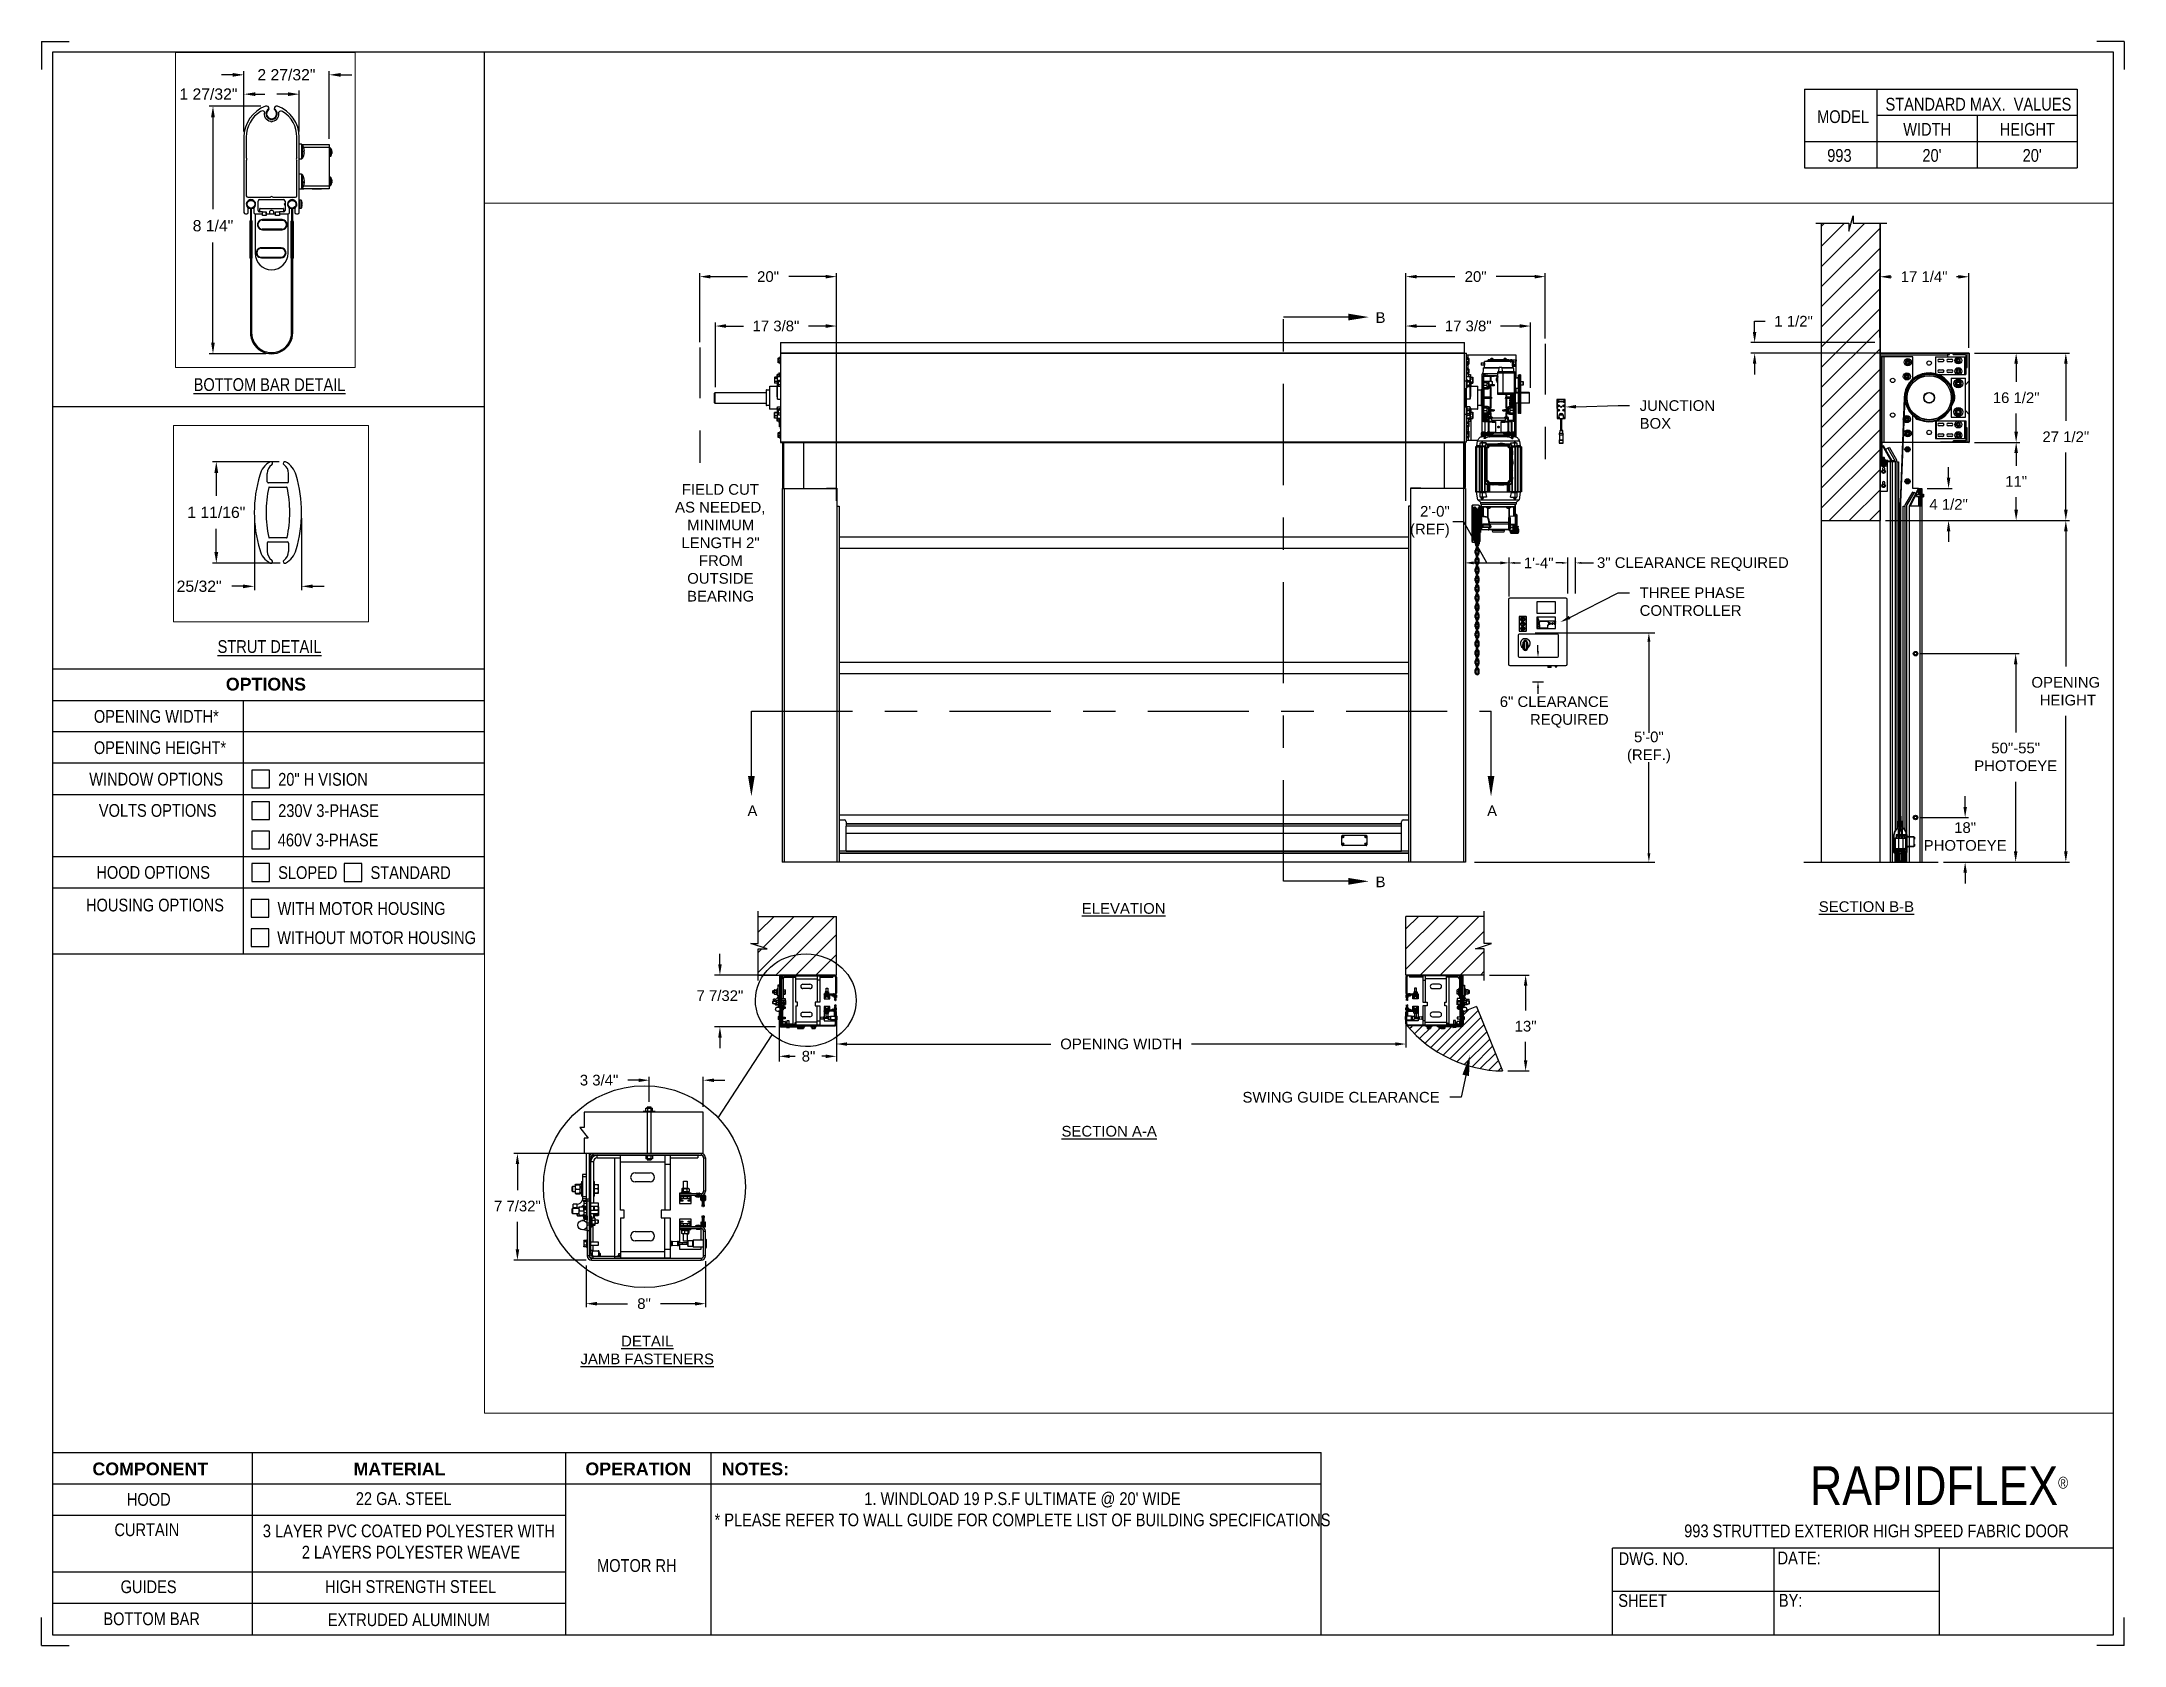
# Paper-space layout '993 MOTOR RH 230V OR 460V' of a CAD drawing. Header units: inches. Extents: x 0.1 to 10.9, y 0.1 to 8.4.
# The model-space entities are those that its viewports show. They can reach past a viewport. Long polylines and large blocks are cut down to what shows.
import ezdxf
from ezdxf import colors
from ezdxf.entities.mleader import LeaderData, LeaderLine
from ezdxf.math import Vec2, Vec3

# ---------------------------------------------------------------- set-up
doc = ezdxf.new("R2010")
doc.units = ezdxf.units.IN
doc.header["$LTSCALE"] = 0.25
doc.header["$MEASUREMENT"] = 0
doc.linetypes.add('CENTER', pattern=[2, 1.25, -0.25, 0.25, -0.25])
doc.linetypes.add('PHANTOM2', pattern=[1.25, 0.625, -0.125, 0.125, -0.125, 0.125, -0.125])
for name, color, linetype in [('ANNOTATIONS', 1, 'Continuous'), ('DETAILS', 4, 'Continuous'), ('HIDDEN', 6, 'PHANTOM2'), ('MOTOR LH', 7, 'Continuous'), ('SECTION CUTS', 6, 'CENTER'), ('STANDARD MOTOR RH', 7, 'Continuous'), ('TITLE BLOCK', 7, 'Continuous')]:
    doc.layers.add(name, color=color, linetype=linetype)
doc.styles.add('ARIAL', font='arial.ttf', dxfattribs={"height": 0.09375})
doc.styles.add('CADdetails-DIMENSIONS', font='ARIALN.TTF', dxfattribs={"height": 2.38})
doc.styles.add('ROMANS', font='Romans', dxfattribs={"height": 0.09375})
doc.styles.get("Standard").update_dxf_attribs({"font": 'romans.shx'})
doc.dimstyles.get("Standard").update_dxf_attribs({"dimscale": 60, "dimtxt": 0.0833, "dimasz": 0.0833, "dimexe": 0.0833, "dimexo": 0.04, "dimgap": 0.09, "dimtad": 0, "dimtih": 1, "dimtoh": 1, "dimdec": 4, "dimzin": 1, "dimdsep": 46, "dimlunit": 4, "dimtxsty": 'Standard', "dimcen": 0.09, "dimclrt": 150, "dimadec": 4, "dimazin": 2, "dimtfac": 1, "dimtdec": 0, "dimtofl": 0, "dimtmove": 0, "dimatfit": 3, "dimfxl": 1, "dimtolj": 1, "dimtzin": 0, "dimlwd": -1, "dimlwe": -1, "dimarcsym": 1})
doc.dimstyles.new('STANDARD$0', dxfattribs={"dimtxt": 0.09375, "dimasz": 0.09375, "dimexe": 0.03125, "dimexo": 0.046875, "dimgap": 0.09, "dimtad": 0, "dimtih": 1, "dimtoh": 1, "dimdec": 4, "dimzin": 0, "dimdsep": 46, "dimtxsty": 'ARIAL', "dimcen": 0.09, "dimadec": 0, "dimazin": 0, "dimtfac": 1, "dimtdec": 4, "dimtofl": 0, "dimtmove": 0, "dimatfit": 1, "dimfxl": 1, "dimtolj": 1, "dimtzin": 0, "dimarcsym": 0})
pattern_1 = [(45, (257.82062, 214.52175), (-0.0883883, 0.0883883), []), (135, (257.82062, 214.52175), (-0.0883883, -0.0883883), [])]
pattern_2 = [(45, (257.82062, 206.48444), (-0.08838835, 0.08838835), []), (135, (257.82062, 206.48444), (-0.26516504, 0.08838835), [0.3125, -0.1875])]
pattern_3 = [(45, (74.06422, -31.61864), (-0.08838835, 0.08838835), [])]

psp = doc.layouts.new('993 MOTOR RH 230V OR 460V')

# ---------------------------------------------------------------- texts
at = {"layer": 'TITLE BLOCK', "attachment_point": 2, "style": 'CADdetails-DIMENSIONS'}
for s, width, insert, char_height in [('MODEL', 0.28815, (9.45, 8.068), 0.0664), ('STANDARD MAX.  VALUES', 1.75949, (10.155, 8.133), 0.06641), ('WIDTH', 0.42908, (9.888, 8.002), 0.0664), ('HEIGHT', 0.42908, (10.41, 8.002), 0.0664), ('993', 0.29952, (9.431, 7.866), 0.0664)]:
    psp.add_mtext_dynamic_manual_height_columns(s, width=width, gutter_width=1.363, heights=[0], dxfattribs=dict(at, insert=insert, char_height=char_height))
at = {"layer": 'TITLE BLOCK', "style": 'CADdetails-DIMENSIONS'}
for s, insert, char_height, width, attachment_point in [("20'", (9.913, 7.866), 0.0664, 1.75949, 2), ("20'", (10.435, 7.866), 0.0664, 1.75949, 2), ('{\\LBOTTOM BAR DETAIL}', (1.254, 6.672), 0.06641, 1.75949, 2), ('{\\LSTRUT DETAIL}', (1.254, 5.307), 0.06641, 1.75949, 2), ('{\\fArial|b1|i0|c0|p34;OPTIONS}', (1.235, 5.111), 0.06641, 1.75949, 2), ('OPENING WIDTH*', (0.339, 4.943), 0.06641, 1.30693, 1), ('OPENING HEIGHT*', (0.339, 4.78), 0.06641, 1.30693, 1), ('WINDOW OPTIONS', (0.315, 4.616), 0.06641, 1.30693, 1), ('20" H VISION', (1.299, 4.615), 0.06641, 1.23928, 1), ('VOLTS OPTIONS', (0.365, 4.453), 0.06641, 1.30693, 1), ('230V 3-PHASE ', (1.299, 4.452), 0.06641, 1.53035, 1), ('460V 3-PHASE', (1.297, 4.299), 0.06641, 1.53035, 1), ('HOOD OPTIONS', (0.352, 4.13), 0.06641, 1.30693, 1), ('SLOPED', (1.299, 4.129), 0.0664, 1.23928, 1), ('STANDARD', (1.78, 4.129), 0.0664, 1.23928, 1), ('HOUSING OPTIONS', (0.298, 3.96), 0.06641, 1.30693, 1), ('WITH MOTOR HOUSING', (1.296, 3.942), 0.06641, 1.23928, 1), ('WITHOUT MOTOR HOUSING', (1.294, 3.79), 0.06641, 1.53035, 1), ('{\\fArial|b1|i0|c0|p34;COMPONENT}', (0.633, 1.022), 0.06641, 1.75949, 2), ('{\\fArial|b1|i0|c0|p34;MATERIAL}', (1.931, 1.022), 0.06641, 1.75949, 2), ('{\\fArial|b1|i0|c0|p34;OPERATION}', (3.175, 1.022), 0.06641, 1.75949, 2), ('{\\fArial|b1|i0|c0|p34;NOTES:}', (3.785, 1.022), 0.06641, 1.75949, 2), ('\\A1;RAPIDFLEX{\\H0.30337x;\\S® ^ ;}', (10.642, 1.003), 0.20312, 2.03069, 3), ('22 GA. STEEL', (1.953, 0.867), 0.06641, 1.75949, 2), ("1. WINDLOAD 19 P.S.F ULTIMATE @ 20' WIDE\\P* PLEASE REFER TO WALL GUIDE FOR COMPLETE LIST OF BUILDING SPECIFICATIONS", (5.176, 0.867), 0.06641, 3.11182, 2), ('HOOD', (0.625, 0.863), 0.0664, 1.75949, 2), ('CURTAIN', (0.615, 0.705), 0.0664, 1.75949, 2), ('3 LAYER PVC COATED POLYESTER WITH\\P 2 LAYERS POLYESTER WEAVE', (1.98, 0.699), 0.06641, 1.75949, 2), ('993 STRUTTED EXTERIOR HIGH SPEED FABRIC DOOR', (9.624, 0.699), 0.06641, 2.91307, 2), ('DWG. NO.', (8.463, 0.554), 0.0664, 1.75949, 2), ('DATE:', (9.221, 0.558), 0.0664, 1.75949, 2), ('\\P\\PMOTOR RH', (3.167, 0.74), 0.0664, 1.75949, 2), ('GUIDES', (0.624, 0.408), 0.0664, 1.75949, 2), ('HIGH STRENGTH STEEL', (1.989, 0.409), 0.06641, 1.75949, 2), ('SHEET', (8.406, 0.336), 0.0664, 1.75949, 2), ('BY:', (9.177, 0.337), 0.0664, 1.75949, 2), ('BOTTOM BAR', (0.64, 0.241), 0.0664, 1.75949, 2), ('EXTRUDED ALUMINUM', (1.98, 0.236), 0.06641, 1.75949, 2)]:
    psp.add_mtext(s, dxfattribs=dict(at, insert=insert, char_height=char_height, width=width, attachment_point=attachment_point))

msp = doc.modelspace()

# ---------------------------------------------------------------- texts
at = {"layer": 'ANNOTATIONS', "char_height": 0.09375, "style": 'ARIAL'}
for s, insert, width, attachment_point in [('\\pi0.08461;FIELD CUT \\P\\pi0.02546;AS NEEDED, \\P\\pi0.13149;MINIMUM \\P\\pi0.08068;LENGTH 2" \\P\\pi0.23384;FROM \\P\\pi0.1319;OUTSIDE \\P\\pi0.13043;BEARING', (249.06622, 223.73503), 0.8325753, 1), ('{\\LELEVATION}', (253.03007, 220.05458), 3.0834986, 2), ('{\\LSECTION B-B}', (259.55144, 220.07055), 1.3823677, 2), ('{\\LSECTION A-A}', (252.90271, 218.09785), 1.3823677, 2), ('{\\LDETAIL\\PJAMB FASTENERS}', (248.84699, 216.25432), 1.3823677, 2)]:
    msp.add_mtext(s, dxfattribs=dict(at, insert=insert, width=width, attachment_point=attachment_point))
for s, insert, attachment_point in [('2\'-0"\\P(REF)', (255.89305, 223.40353), 6), ('1\'-4"', (256.54376, 223.04261), 4), ('3" CLEARANCE REQUIRED', (258.86954, 223.032), 6), ('6" CLEARANCE\\PREQUIRED', (257.28835, 221.73296), 6), ('5\'-0"\\P(REF.)', (257.64155, 221.42207), 5), ('\\A1;1 27/32"', (244.45898, 218.01761), 5)]:
    msp.add_mtext(s, dxfattribs=dict(at, insert=insert, attachment_point=attachment_point))
at = {"layer": 'SECTION CUTS', "style": 'ARIAL'}
for s, p in [('B', (255.24163, 225.15012)), ('A', (249.72696, 220.81837)), ('A', (256.22096, 220.81837)), ('B', (255.24163, 220.19425))]:
    msp.add_text(s, height=0.09375, dxfattribs=at).set_placement(p)

# ---------------------------------------------------------------- blocks, each defined once
blk = doc.blocks.new('*D173')
at = {"layer": 'ANNOTATIONS', "color": 0, "lineweight": -2, "transparency": 16777216}
for p, q in [((260.418, 220.9), (260.418, 220.994)), ((260.03, 220.806), (260.449, 220.806)), ((260.228, 220.415), (260.449, 220.415)), ((260.418, 220.321), (260.418, 220.228))]:
    blk.add_line(p, q, dxfattribs=at)
at = {"layer": 'ANNOTATIONS', "color": 0, "transparency": 16777216}
for points in [[(260.403, 220.9), (260.434, 220.9), (260.418, 220.806)], [(260.403, 220.321), (260.434, 220.321), (260.418, 220.415)]]:
    blk.add_solid(points, dxfattribs=at)
at = {"layer": 'defpoints', "color": 0, "transparency": 16777216}
for p in [(259.983, 220.806), (260.418, 220.806), (260.181, 220.415)]:
    blk.add_point(p, dxfattribs=at)
at = {"layer": 'ANNOTATIONS', "color": 0, "transparency": 16777216, "insert": (260.418, 220.639), "char_height": 0.0938, "attachment_point": 5, "style": 'ARIAL'}
blk.add_mtext('\\A1;18"\\PPHOTOEYE', dxfattribs=at)
blk = doc.blocks.new('*D174')
at = {"layer": 'ANNOTATIONS', "color": 0, "lineweight": -2, "transparency": 16777216}
for p, q in [((260.03, 222.246), (260.893, 222.246)), ((260.862, 222.152), (260.862, 221.554)), ((260.862, 220.509), (260.862, 221.121)), ((260.228, 220.415), (260.893, 220.415))]:
    blk.add_line(p, q, dxfattribs=at)
at = {"layer": 'ANNOTATIONS', "color": 0, "transparency": 16777216}
for points in [[(260.846, 222.152), (260.877, 222.152), (260.862, 222.246)], [(260.846, 220.509), (260.877, 220.509), (260.862, 220.415)]]:
    blk.add_solid(points, dxfattribs=at)
at = {"layer": 'defpoints', "color": 0, "transparency": 16777216}
for p in [(259.983, 222.246), (260.862, 222.246), (260.181, 220.415)]:
    blk.add_point(p, dxfattribs=at)
at = {"layer": 'ANNOTATIONS', "color": 0, "transparency": 16777216, "insert": (260.862, 221.338), "char_height": 0.09375, "attachment_point": 5, "style": 'ARIAL'}
blk.add_mtext('\\A1;50"-55"\\PPHOTOEYE', dxfattribs=at)
blk = doc.blocks.new('*D179')
at = {"layer": 'ANNOTATIONS', "color": 0, "lineweight": -2, "transparency": 16777216}
for p, q in [((260.499, 224.101), (260.897, 224.101)), ((260.866, 224.007), (260.866, 223.895)), ((260.866, 223.509), (260.866, 223.621)), ((259.718, 223.415), (260.897, 223.415))]:
    blk.add_line(p, q, dxfattribs=at)
at = {"layer": 'ANNOTATIONS', "color": 0, "transparency": 16777216}
for points in [[(260.85, 224.007), (260.882, 224.007), (260.866, 224.101)], [(260.85, 223.509), (260.882, 223.509), (260.866, 223.415)]]:
    blk.add_solid(points, dxfattribs=at)
at = {"layer": 'defpoints', "color": 0, "transparency": 16777216}
for p in [(260.452, 224.101), (260.866, 224.101), (259.671, 223.415)]:
    blk.add_point(p, dxfattribs=at)
at = {"layer": 'ANNOTATIONS', "color": 0, "transparency": 16777216, "insert": (260.866, 223.758), "char_height": 0.0938, "attachment_point": 5, "style": 'ARIAL'}
blk.add_mtext('\\A1;11"', dxfattribs=at)
blk = doc.blocks.new('*D182')
at = {"layer": 'ANNOTATIONS', "color": 0, "lineweight": -2, "transparency": 16777216}
for p, q in [((246.568, 217.484), (246.012, 217.484)), ((246.043, 217.39), (246.043, 217.2)), ((246.043, 216.732), (246.043, 216.923)), ((246.574, 216.639), (246.012, 216.639))]:
    blk.add_line(p, q, dxfattribs=at)
at = {"layer": 'ANNOTATIONS', "color": 0, "transparency": 16777216}
for points in [[(246.027, 217.39), (246.059, 217.39), (246.043, 217.484)], [(246.027, 216.732), (246.059, 216.732), (246.043, 216.639)]]:
    blk.add_solid(points, dxfattribs=at)
at = {"layer": 'defpoints', "color": 0, "transparency": 16777216}
for p in [(246.615, 217.484), (246.043, 216.639), (246.621, 216.639)]:
    blk.add_point(p, dxfattribs=at)
at = {"layer": 'ANNOTATIONS', "color": 0, "transparency": 16777216, "insert": (246.043, 217.061), "char_height": 0.09375, "attachment_point": 5, "style": 'ARIAL'}
blk.add_mtext('\\A1;1 11/16"', dxfattribs=at)
blk = doc.blocks.new('*D183')
at = {"layer": 'ANNOTATIONS', "color": 0, "lineweight": -2, "transparency": 16777216}
for p, q in [((246.36, 217.014), (246.36, 216.413)), ((246.754, 217.014), (246.754, 216.413)), ((246.266, 216.445), (246.172, 216.445)), ((246.847, 216.445), (246.941, 216.445))]:
    blk.add_line(p, q, dxfattribs=at)
at = {"layer": 'ANNOTATIONS', "color": 0, "transparency": 16777216}
for points in [[(246.266, 216.46), (246.266, 216.429), (246.36, 216.445)], [(246.847, 216.46), (246.847, 216.429), (246.754, 216.445)]]:
    blk.add_solid(points, dxfattribs=at)
at = {"layer": 'defpoints', "color": 0, "transparency": 16777216}
for p in [(246.36, 217.061), (246.754, 217.061), (246.754, 216.445)]:
    blk.add_point(p, dxfattribs=at)
at = {"layer": 'ANNOTATIONS', "color": 0, "transparency": 16777216, "insert": (245.9, 216.445), "char_height": 0.0938, "attachment_point": 5, "style": 'ARIAL'}
blk.add_mtext('\\A1;25/32"', dxfattribs=at)
blk = doc.blocks.new('*D180')
at = {"layer": 'ANNOTATIONS', "color": 0, "lineweight": -2, "transparency": 16777216}
for p, q in [((260.273, 223.79), (260.273, 223.884)), ((260.084, 223.696), (260.304, 223.696)), ((259.718, 223.415), (260.304, 223.415)), ((260.273, 223.321), (260.273, 223.228))]:
    blk.add_line(p, q, dxfattribs=at)
at = {"layer": 'ANNOTATIONS', "color": 0, "transparency": 16777216}
for points in [[(260.257, 223.79), (260.288, 223.79), (260.273, 223.696)], [(260.257, 223.321), (260.288, 223.321), (260.273, 223.415)]]:
    blk.add_solid(points, dxfattribs=at)
at = {"layer": 'defpoints', "color": 0, "transparency": 16777216}
for p in [(260.038, 223.696), (260.273, 223.696), (259.671, 223.415)]:
    blk.add_point(p, dxfattribs=at)
at = {"layer": 'ANNOTATIONS', "color": 0, "transparency": 16777216, "insert": (260.273, 223.556), "char_height": 0.0938, "attachment_point": 5, "style": 'ARIAL'}
blk.add_mtext('\\A1;4 1/2"', dxfattribs=at)
blk = doc.blocks.new('*D181')
at = {"layer": 'ANNOTATIONS', "color": 0, "lineweight": -2, "transparency": 16777216}
for p, q in [((258.57, 225.071), (258.57, 225.165)), ((258.57, 225.165), (258.663, 225.165)), ((259.625, 224.978), (258.538, 224.978)), ((260.405, 224.885), (258.538, 224.885)), ((258.57, 224.792), (258.57, 224.698))]:
    blk.add_line(p, q, dxfattribs=at)
at = {"layer": 'ANNOTATIONS', "color": 0, "transparency": 16777216}
for points in [[(258.554, 225.071), (258.585, 225.071), (258.57, 224.978)], [(258.554, 224.792), (258.585, 224.792), (258.57, 224.885)]]:
    blk.add_solid(points, dxfattribs=at)
at = {"layer": 'defpoints', "color": 0, "transparency": 16777216}
for p in [(259.672, 224.978), (258.57, 224.885), (260.452, 224.885)]:
    blk.add_point(p, dxfattribs=at)
at = {"layer": 'ANNOTATIONS', "color": 0, "transparency": 16777216, "insert": (258.912, 225.165), "char_height": 0.0938, "attachment_point": 5, "style": 'ARIAL'}
blk.add_mtext('\\A1;1 1/2"', dxfattribs=at)
blk = doc.blocks.new('*D142')
at = {"layer": 'ANNOTATIONS', "color": 0, "lineweight": -2, "transparency": 16777216}
for p, q in [((249.308, 224.98), (249.308, 225.588)), ((249.401, 225.557), (249.727, 225.557)), ((250.414, 225.557), (250.089, 225.557)), ((250.508, 223.587), (250.508, 225.588))]:
    blk.add_line(p, q, dxfattribs=at)
at = {"layer": 'ANNOTATIONS', "color": 0, "transparency": 16777216}
for points in [[(249.401, 225.572), (249.401, 225.541), (249.308, 225.557)], [(250.414, 225.572), (250.414, 225.541), (250.508, 225.557)]]:
    blk.add_solid(points, dxfattribs=at)
at = {"layer": 'defpoints', "color": 0, "transparency": 16777216}
for p in [(249.308, 225.557), (249.308, 224.933), (250.508, 223.54)]:
    blk.add_point(p, dxfattribs=at)
at = {"layer": 'ANNOTATIONS', "color": 0, "transparency": 16777216, "insert": (249.908, 225.557), "char_height": 0.0938, "attachment_point": 5, "style": 'ARIAL'}
blk.add_mtext('\\A1;20"', dxfattribs=at)
blk = doc.blocks.new('*D143')
at = {"layer": 'ANNOTATIONS', "color": 0, "lineweight": -2, "transparency": 16777216}
for p, q in [((249.446, 224.585), (249.446, 225.154)), ((249.539, 225.123), (249.692, 225.123)), ((250.414, 225.123), (250.262, 225.123)), ((250.508, 223.587), (250.508, 225.154))]:
    blk.add_line(p, q, dxfattribs=at)
at = {"layer": 'ANNOTATIONS', "color": 0, "transparency": 16777216}
for points in [[(249.539, 225.139), (249.539, 225.107), (249.446, 225.123)], [(250.414, 225.139), (250.414, 225.107), (250.508, 225.123)]]:
    blk.add_solid(points, dxfattribs=at)
at = {"layer": 'defpoints', "color": 0, "transparency": 16777216}
for p in [(250.508, 225.123), (249.446, 224.538), (250.508, 223.54)]:
    blk.add_point(p, dxfattribs=at)
at = {"layer": 'ANNOTATIONS', "color": 0, "transparency": 16777216, "insert": (249.977, 225.123), "char_height": 0.09375, "attachment_point": 5, "style": 'ARIAL'}
blk.add_mtext('\\A1;17 3/8"', dxfattribs=at)
blk = doc.blocks.new('*D144')
at = {"layer": 'ANNOTATIONS', "color": 0, "lineweight": -2, "transparency": 16777216}
for p, q in [((255.508, 223.587), (255.508, 225.154)), ((255.602, 225.123), (255.77, 225.123)), ((256.508, 225.123), (256.34, 225.123)), ((256.602, 224.58), (256.602, 225.154))]:
    blk.add_line(p, q, dxfattribs=at)
at = {"layer": 'ANNOTATIONS', "color": 0, "transparency": 16777216}
for points in [[(255.602, 225.139), (255.602, 225.107), (255.508, 225.123)], [(256.508, 225.139), (256.508, 225.107), (256.602, 225.123)]]:
    blk.add_solid(points, dxfattribs=at)
at = {"layer": 'defpoints', "color": 0, "transparency": 16777216}
for p in [(255.508, 225.123), (256.602, 224.533), (255.508, 223.54)]:
    blk.add_point(p, dxfattribs=at)
at = {"layer": 'ANNOTATIONS', "color": 0, "transparency": 16777216, "insert": (256.055, 225.123), "char_height": 0.09375, "attachment_point": 5, "style": 'ARIAL'}
blk.add_mtext('\\A1;17 3/8"', dxfattribs=at)
blk = doc.blocks.new('*D145')
at = {"layer": 'ANNOTATIONS', "color": 0, "lineweight": -2, "transparency": 16777216}
for p, q in [((244.897, 217.919), (244.465, 217.919)), ((244.497, 217.825), (244.497, 217.059)), ((244.497, 215.947), (244.497, 216.782)), ((244.938, 215.853), (244.465, 215.853))]:
    blk.add_line(p, q, dxfattribs=at)
at = {"layer": 'ANNOTATIONS', "color": 0, "transparency": 16777216}
for points in [[(244.481, 217.825), (244.512, 217.825), (244.497, 217.919)], [(244.481, 215.947), (244.512, 215.947), (244.497, 215.853)]]:
    blk.add_solid(points, dxfattribs=at)
at = {"layer": 'defpoints', "color": 0, "transparency": 16777216}
for p in [(244.944, 217.919), (244.497, 215.853), (244.985, 215.853)]:
    blk.add_point(p, dxfattribs=at)
at = {"layer": 'ANNOTATIONS', "color": 0, "transparency": 16777216, "insert": (244.497, 216.92), "char_height": 0.0938, "attachment_point": 5, "style": 'ARIAL'}
blk.add_mtext('\\A1;8 1/4"', dxfattribs=at)
blk = doc.blocks.new('*D146')
at = {"layer": 'ANNOTATIONS', "color": 0, "lineweight": -2, "transparency": 16777216}
for p, q in [((244.661, 218.179), (244.567, 218.179)), ((244.755, 217.706), (244.755, 218.21)), ((245.466, 217.644), (245.466, 218.21)), ((245.56, 218.179), (245.653, 218.179))]:
    blk.add_line(p, q, dxfattribs=at)
at = {"layer": 'ANNOTATIONS', "color": 0, "transparency": 16777216}
for points in [[(244.661, 218.194), (244.661, 218.163), (244.755, 218.179)], [(245.56, 218.194), (245.56, 218.163), (245.466, 218.179)]]:
    blk.add_solid(points, dxfattribs=at)
at = {"layer": 'defpoints', "color": 0, "transparency": 16777216}
for p in [(244.755, 218.179), (244.755, 217.659), (245.466, 217.597)]:
    blk.add_point(p, dxfattribs=at)
at = {"layer": 'ANNOTATIONS', "color": 0, "transparency": 16777216, "insert": (245.109, 218.179), "char_height": 0.09375, "attachment_point": 5, "style": 'ARIAL'}
blk.add_mtext('\\A1;2 27/32"', dxfattribs=at)
blk = doc.blocks.new('*D147')
at = {"layer": 'ANNOTATIONS', "color": 0, "lineweight": -2, "transparency": 16777216}
for p, q in [((259.669, 225.023), (259.669, 225.587)), ((259.763, 225.556), (259.773, 225.556)), ((260.358, 225.556), (260.343, 225.556)), ((260.452, 224.931), (260.452, 225.587))]:
    blk.add_line(p, q, dxfattribs=at)
at = {"layer": 'ANNOTATIONS', "color": 0, "transparency": 16777216}
for points in [[(259.763, 225.571), (259.763, 225.54), (259.669, 225.556)], [(260.358, 225.571), (260.358, 225.54), (260.452, 225.556)]]:
    blk.add_solid(points, dxfattribs=at)
at = {"layer": 'defpoints', "color": 0, "transparency": 16777216}
for p in [(260.452, 225.556), (259.669, 224.976), (260.452, 224.884)]:
    blk.add_point(p, dxfattribs=at)
at = {"layer": 'ANNOTATIONS', "color": 0, "transparency": 16777216, "insert": (260.058, 225.556), "char_height": 0.09375, "attachment_point": 5, "style": 'ARIAL'}
blk.add_mtext('\\A1;17 1/4"', dxfattribs=at)
blk = doc.blocks.new('*D148')
at = {"layer": 'ANNOTATIONS', "color": 0, "lineweight": -2, "transparency": 16777216}
for p, q in [((260.499, 224.885), (260.897, 224.885)), ((260.866, 224.792), (260.866, 224.632)), ((260.866, 224.195), (260.866, 224.355)), ((260.499, 224.101), (260.897, 224.101))]:
    blk.add_line(p, q, dxfattribs=at)
at = {"layer": 'ANNOTATIONS', "color": 0, "transparency": 16777216}
for points in [[(260.85, 224.792), (260.882, 224.792), (260.866, 224.885)], [(260.85, 224.195), (260.882, 224.195), (260.866, 224.101)]]:
    blk.add_solid(points, dxfattribs=at)
at = {"layer": 'defpoints', "color": 0, "transparency": 16777216}
for p in [(260.452, 224.885), (260.452, 224.101), (260.866, 224.101)]:
    blk.add_point(p, dxfattribs=at)
at = {"layer": 'ANNOTATIONS', "color": 0, "transparency": 16777216, "insert": (260.866, 224.493), "char_height": 0.09375, "attachment_point": 5, "style": 'ARIAL'}
blk.add_mtext('\\A1;16 1/2"', dxfattribs=at)
blk = doc.blocks.new('*D149')
at = {"layer": 'ANNOTATIONS', "color": 0, "lineweight": -2, "transparency": 16777216}
for p, q in [((260.499, 224.101), (260.897, 224.101)), ((260.866, 224.007), (260.866, 223.895)), ((260.866, 223.509), (260.866, 223.621)), ((259.718, 223.415), (260.897, 223.415))]:
    blk.add_line(p, q, dxfattribs=at)
at = {"layer": 'ANNOTATIONS', "color": 0, "transparency": 16777216}
for points in [[(260.85, 224.007), (260.882, 224.007), (260.866, 224.101)], [(260.85, 223.509), (260.882, 223.509), (260.866, 223.415)]]:
    blk.add_solid(points, dxfattribs=at)
at = {"layer": 'defpoints', "color": 0, "transparency": 16777216}
for p in [(260.452, 224.101), (260.866, 224.101), (259.671, 223.415)]:
    blk.add_point(p, dxfattribs=at)
at = {"layer": 'ANNOTATIONS', "color": 0, "transparency": 16777216, "insert": (260.866, 223.758), "char_height": 0.0938, "attachment_point": 5, "style": 'ARIAL'}
blk.add_mtext('\\A1;  ', dxfattribs=at)
blk = doc.blocks.new('*D150')
at = {"layer": 'ANNOTATIONS', "color": 0, "lineweight": -2, "transparency": 16777216}
for p, q in [((260.5, 224.885), (260.897, 224.885)), ((260.866, 224.792), (260.866, 224.632)), ((260.866, 224.195), (260.866, 224.355)), ((260.499, 224.101), (260.897, 224.101))]:
    blk.add_line(p, q, dxfattribs=at)
at = {"layer": 'ANNOTATIONS', "color": 0, "transparency": 16777216}
for points in [[(260.85, 224.792), (260.882, 224.792), (260.866, 224.885)], [(260.85, 224.195), (260.882, 224.195), (260.866, 224.101)]]:
    blk.add_solid(points, dxfattribs=at)
at = {"layer": 'defpoints', "color": 0, "transparency": 16777216}
for p in [(260.453, 224.885), (260.452, 224.101), (260.866, 224.101)]:
    blk.add_point(p, dxfattribs=at)
at = {"layer": 'ANNOTATIONS', "color": 0, "transparency": 16777216, "insert": (260.866, 224.493), "char_height": 0.09375, "attachment_point": 5, "style": 'ARIAL'}
blk.add_mtext('\\A1;16 1/2"', dxfattribs=at)
blk = doc.blocks.new('*D151')
at = {"layer": 'ANNOTATIONS', "color": 0, "lineweight": -2, "transparency": 16777216}
for p, q in [((260.499, 224.885), (261.333, 224.885)), ((261.302, 224.792), (261.302, 224.289)), ((261.302, 223.509), (261.302, 224.012)), ((259.718, 223.415), (261.333, 223.415))]:
    blk.add_line(p, q, dxfattribs=at)
at = {"layer": 'ANNOTATIONS', "color": 0, "transparency": 16777216}
for points in [[(261.287, 224.792), (261.318, 224.792), (261.302, 224.885)], [(261.287, 223.509), (261.318, 223.509), (261.302, 223.415)]]:
    blk.add_solid(points, dxfattribs=at)
at = {"layer": 'defpoints', "color": 0, "transparency": 16777216}
for p in [(260.452, 224.885), (261.302, 224.885), (259.671, 223.415)]:
    blk.add_point(p, dxfattribs=at)
at = {"layer": 'ANNOTATIONS', "color": 0, "transparency": 16777216, "insert": (261.302, 224.15), "char_height": 0.09375, "attachment_point": 5, "style": 'ARIAL'}
blk.add_mtext('\\A1;27 1/2"', dxfattribs=at)
blk = doc.blocks.new('*D152')
at = {"layer": 'ANNOTATIONS', "color": 0, "lineweight": -2, "transparency": 16777216}
for p, q in [((255.508, 223.587), (255.508, 225.588)), ((255.602, 225.557), (255.939, 225.557)), ((256.638, 225.557), (256.301, 225.557)), ((256.732, 225.013), (256.732, 225.588))]:
    blk.add_line(p, q, dxfattribs=at)
at = {"layer": 'ANNOTATIONS', "color": 0, "transparency": 16777216}
for points in [[(255.602, 225.572), (255.602, 225.541), (255.508, 225.557)], [(256.638, 225.572), (256.638, 225.541), (256.732, 225.557)]]:
    blk.add_solid(points, dxfattribs=at)
at = {"layer": 'defpoints', "color": 0, "transparency": 16777216}
for p in [(256.732, 225.557), (256.732, 224.966), (255.508, 223.54)]:
    blk.add_point(p, dxfattribs=at)
at = {"layer": 'ANNOTATIONS', "color": 0, "transparency": 16777216, "insert": (256.12, 225.557), "char_height": 0.0938, "attachment_point": 5, "style": 'ARIAL'}
blk.add_mtext('\\A1;20"', dxfattribs=at)
blk = doc.blocks.new('*D153')
at = {"layer": 'ANNOTATIONS', "color": 0, "lineweight": -2, "transparency": 16777216}
for p, q in [((259.718, 223.415), (261.333, 223.415)), ((261.302, 223.321), (261.302, 222.133)), ((261.302, 220.509), (261.302, 221.698)), ((260.228, 220.415), (261.333, 220.415))]:
    blk.add_line(p, q, dxfattribs=at)
at = {"layer": 'ANNOTATIONS', "color": 0, "transparency": 16777216}
for points in [[(261.287, 223.321), (261.318, 223.321), (261.302, 223.415)], [(261.287, 220.509), (261.318, 220.509), (261.302, 220.415)]]:
    blk.add_solid(points, dxfattribs=at)
at = {"layer": 'defpoints', "color": 0, "transparency": 16777216}
for p in [(259.671, 223.415), (261.302, 223.415), (260.181, 220.415)]:
    blk.add_point(p, dxfattribs=at)
at = {"layer": 'ANNOTATIONS', "color": 0, "transparency": 16777216, "insert": (261.302, 221.915), "char_height": 0.09375, "attachment_point": 5, "style": 'ARIAL'}
blk.add_mtext('\\A1;OPENING\\P HEIGHT', dxfattribs=at)
blk = doc.blocks.new('*D276')
at = {"layer": 'ANNOTATIONS', "color": 0, "lineweight": -2, "transparency": 16777216}
for p, q in [((250.005, 219.045), (250.005, 218.662)), ((250.508, 219.027), (250.508, 218.662)), ((250.099, 218.709), (250.147, 218.709)), ((250.414, 218.709), (250.38, 218.709))]:
    blk.add_line(p, q, dxfattribs=at)
at = {"layer": 'ANNOTATIONS', "color": 0, "transparency": 16777216}
for points in [[(250.099, 218.724), (250.099, 218.693), (250.005, 218.709)], [(250.414, 218.724), (250.414, 218.693), (250.508, 218.709)]]:
    blk.add_solid(points, dxfattribs=at)
at = {"layer": 'defpoints', "color": 0, "transparency": 16777216}
for p in [(250.005, 219.092), (250.508, 219.073), (250.508, 218.709)]:
    blk.add_point(p, dxfattribs=at)
at = {"layer": 'ANNOTATIONS', "color": 0, "transparency": 16777216, "insert": (250.263, 218.709), "char_height": 0.0938, "attachment_point": 5, "style": 'ARIAL'}
blk.add_mtext('\\A1;8"', dxfattribs=at)
blk = doc.blocks.new('*D277')
at = {"layer": 'ANNOTATIONS', "color": 0, "lineweight": -2, "transparency": 16777216}
for p, q in [((249.485, 219.516), (249.485, 219.61)), ((249.987, 219.422), (249.438, 219.422)), ((249.974, 218.968), (249.438, 218.968)), ((249.485, 218.874), (249.485, 218.781))]:
    blk.add_line(p, q, dxfattribs=at)
at = {"layer": 'ANNOTATIONS', "color": 0, "transparency": 16777216}
for points in [[(249.47, 219.516), (249.501, 219.516), (249.485, 219.422)], [(249.47, 218.874), (249.501, 218.874), (249.485, 218.968)]]:
    blk.add_solid(points, dxfattribs=at)
at = {"layer": 'defpoints', "color": 0, "transparency": 16777216}
for p in [(250.034, 219.422), (249.485, 218.968), (250.02, 218.968)]:
    blk.add_point(p, dxfattribs=at)
at = {"layer": 'ANNOTATIONS', "color": 0, "transparency": 16777216, "insert": (249.485, 219.241), "char_height": 0.09375, "attachment_point": 5, "style": 'ARIAL'}
blk.add_mtext('\\A1;7 7/32"', dxfattribs=at)
blk = doc.blocks.new('*D274')
at = {"layer": 'ANNOTATIONS', "color": 0, "linetype": 'ByBlock', "lineweight": -2, "transparency": 16777216}
for p, q in [((256.243, 219.422), (256.591, 219.422)), ((256.559, 219.329), (256.559, 219.111)), ((256.559, 218.674), (256.559, 218.835)), ((256.404, 218.58), (256.591, 218.58))]:
    blk.add_line(p, q, dxfattribs=at)
at = {"layer": 'ANNOTATIONS', "color": 0, "transparency": 16777216}
for points in [[(256.544, 219.329), (256.575, 219.329), (256.559, 219.422)], [(256.544, 218.674), (256.575, 218.674), (256.559, 218.58)]]:
    blk.add_solid(points, dxfattribs=at)
at = {"layer": 'defpoints', "color": 0, "transparency": 16777216}
for p in [(256.196, 219.422), (256.559, 219.422), (256.357, 218.58)]:
    blk.add_point(p, dxfattribs=at)
at = {"layer": 'ANNOTATIONS', "color": 0, "transparency": 16777216, "insert": (256.559, 218.973), "char_height": 0.0938, "attachment_point": 5, "style": 'ARIAL'}
blk.add_mtext('\\A1;13"', dxfattribs=at)
blk = doc.blocks.new('*D275')
at = {"layer": 'ANNOTATIONS', "color": 0, "lineweight": -2, "transparency": 16777216}
for p, q in [((248.864, 218.31), (248.864, 218.53)), ((249.339, 218.266), (249.339, 218.53)), ((248.771, 218.499), (248.677, 218.499)), ((249.433, 218.499), (249.527, 218.499))]:
    blk.add_line(p, q, dxfattribs=at)
at = {"layer": 'ANNOTATIONS', "color": 0, "transparency": 16777216}
for points in [[(248.771, 218.514), (248.771, 218.483), (248.864, 218.499)], [(249.433, 218.514), (249.433, 218.483), (249.339, 218.499)]]:
    blk.add_solid(points, dxfattribs=at)
at = {"layer": 'defpoints', "color": 0, "transparency": 16777216}
for p in [(249.339, 218.499), (248.864, 218.263), (249.339, 218.219)]:
    blk.add_point(p, dxfattribs=at)
at = {"layer": 'ANNOTATIONS', "color": 0, "transparency": 16777216, "insert": (248.424, 218.499), "char_height": 0.0938, "attachment_point": 5, "style": 'ARIAL'}
blk.add_mtext('\\A1;3 3/4"', dxfattribs=at)
blk = doc.blocks.new('*D271')
at = {"layer": 'ANNOTATIONS', "color": 0, "lineweight": -2, "transparency": 16777216}
for p, q in [((248.311, 217.856), (247.676, 217.856)), ((247.707, 217.762), (247.707, 217.532)), ((247.707, 217.013), (247.707, 217.255)), ((248.312, 216.919), (247.676, 216.919))]:
    blk.add_line(p, q, dxfattribs=at)
at = {"layer": 'ANNOTATIONS', "color": 0, "transparency": 16777216}
for points in [[(247.692, 217.762), (247.723, 217.762), (247.707, 217.856)], [(247.692, 217.013), (247.723, 217.013), (247.707, 216.919)]]:
    blk.add_solid(points, dxfattribs=at)
at = {"layer": 'defpoints', "color": 0, "transparency": 16777216}
for p in [(248.358, 217.856), (247.707, 216.919), (248.359, 216.919)]:
    blk.add_point(p, dxfattribs=at)
at = {"layer": 'ANNOTATIONS', "color": 0, "transparency": 16777216, "insert": (247.707, 217.393), "char_height": 0.09375, "attachment_point": 5, "style": 'ARIAL'}
blk.add_mtext('\\A1;7 7/32"', dxfattribs=at)
blk = doc.blocks.new('*D272')
at = {"layer": 'ANNOTATIONS', "color": 0, "lineweight": -2, "transparency": 16777216}
for p, q in [((248.312, 216.873), (248.312, 216.505)), ((249.359, 216.91), (249.359, 216.505)), ((248.406, 216.536), (248.675, 216.536)), ((249.265, 216.536), (248.963, 216.536))]:
    blk.add_line(p, q, dxfattribs=at)
at = {"layer": 'ANNOTATIONS', "color": 0, "transparency": 16777216}
for points in [[(248.406, 216.552), (248.406, 216.52), (248.312, 216.536)], [(249.265, 216.552), (249.265, 216.52), (249.359, 216.536)]]:
    blk.add_solid(points, dxfattribs=at)
at = {"layer": 'defpoints', "color": 0, "transparency": 16777216}
for p in [(248.312, 216.919), (249.359, 216.956), (248.312, 216.536)]:
    blk.add_point(p, dxfattribs=at)
at = {"layer": 'ANNOTATIONS', "color": 0, "transparency": 16777216, "insert": (248.819, 216.536), "char_height": 0.0938, "attachment_point": 5, "style": 'ARIAL'}
blk.add_mtext('\\A1;8"', dxfattribs=at)
blk = doc.blocks.new('*D273')
at = {"layer": 'ANNOTATIONS', "color": 0, "lineweight": -2, "transparency": 16777216}
for p, q in [((250.508, 218.946), (250.508, 218.785)), ((255.508, 218.947), (255.508, 218.785)), ((250.602, 218.817), (252.392, 218.817)), ((255.414, 218.817), (253.625, 218.817))]:
    blk.add_line(p, q, dxfattribs=at)
at = {"layer": 'ANNOTATIONS', "color": 0, "transparency": 16777216}
for points in [[(250.602, 218.832), (250.602, 218.801), (250.508, 218.817)], [(255.414, 218.832), (255.414, 218.801), (255.508, 218.817)]]:
    blk.add_solid(points, dxfattribs=at)
at = {"layer": 'defpoints', "color": 0, "transparency": 16777216}
for p in [(250.508, 218.993), (255.508, 218.993), (255.508, 218.817)]:
    blk.add_point(p, dxfattribs=at)
at = {"layer": 'ANNOTATIONS', "color": 0, "transparency": 16777216, "insert": (253.008, 218.817), "char_height": 0.09375, "attachment_point": 5, "style": 'ARIAL'}
blk.add_mtext('\\A1;OPENING WIDTH', dxfattribs=at)

# ---------------------------------------------------------------- dimensions: what is measured, and where the dimension line sits
at = {"layer": 'ANNOTATIONS'}
for base, p1, p2, text, picture, middle in [((260.45195, 225.55556), (259.66922, 224.97604), (260.45195, 224.88386), '17 1/4"', '*D147', (260.05818, 225.55556)), ((249.30754, 225.55661), (250.50822, 223.54011), (249.30754, 224.93337), '20"', '*D142', (249.90788, 225.55661)), ((250.50822, 225.1229), (249.44572, 224.5381), (250.50822, 223.54011), '17 3/8"', '*D143', (249.97697, 225.1229)), ((255.50822, 225.1229), (256.60184, 224.53313), (255.50822, 223.54011), '17 3/8"', '*D144', (256.05503, 225.1229)), ((249.33948, 218.49884), (248.86435, 218.26345), (249.33948, 218.21903), '3 3/4"', '*D275', (248.42378, 218.49884)), ((244.75478, 218.17858), (245.46578, 217.59674), (244.75478, 217.65904), '2 27/32"', '*D146', (245.10926, 218.17858)), ((246.75352, 216.4446), (246.35981, 217.0607), (246.75352, 217.0607), '25/32"', '*D183', (245.90018, 216.4446)), ((248.31237, 216.536), (249.35867, 216.95647), (248.31237, 216.91938), '8"', '*D272', (248.81883, 216.536))]:
    dim = msp.add_linear_dim(base=base, p1=p1, p2=p2, text=text, dimstyle='STANDARD$0', dxfattribs=at)
    dim.commit()
    dim.dimension.update_dxf_attribs({"geometry": picture, "text_midpoint": middle, "dimtype": 160})
for base, p1, p2, angle, text, picture, middle in [((256.7316, 225.55661), (255.50822, 223.54011), (256.7316, 224.96638), 180, '20"', '*D152', (256.11991, 225.55661)), ((258.56968, 224.88534), (259.67229, 224.97761), (260.45195, 224.88534), 90, '1 1/2"', '*D181', (258.91212, 225.16511)), ((261.30218, 224.88534), (259.6707, 223.41511), (260.45195, 224.88534), 90, '27 1/2"', '*D151', (261.30218, 224.15023)), ((260.8661, 224.10114), (260.45195, 224.88534), (260.45195, 224.10114), 90, '16 1/2"', '*D148', (260.8661, 224.49324)), ((260.8661, 224.10114), (260.45342, 224.88534), (260.45195, 224.10114), 90, '16 1/2"', '*D150', (260.8661, 224.49324)), ((260.2727, 223.69636), (259.6707, 223.41511), (260.03751, 223.69636), 90, '4 1/2"', '*D180', (260.2727, 223.55574)), ((260.86156, 222.24559), (260.18095, 220.41511), (259.98282, 222.24559), 90, '50"-55"\\PPHOTOEYE', '*D174', (260.86156, 221.33766)), ((260.41817, 220.8061), (260.18095, 220.41511), (259.98282, 220.8061), 90, '18"\\PPHOTOEYE', '*D173', (260.41817, 220.63871)), ((244.49657, 215.85328), (244.94423, 217.91869), (244.98528, 215.85328), 90, '8 1/4"', '*D145', (244.49657, 216.92005)), ((247.70725, 216.91938), (248.35834, 217.85552), (248.35924, 216.91938), 90, '7 7/32"', '*D271', (247.70725, 217.39319)), ((246.0429, 216.63866), (246.61493, 217.48397), (246.62069, 216.63866), 90, '1 11/16"', '*D182', (246.0429, 217.06131))]:
    dim = msp.add_linear_dim(base=base, p1=p1, p2=p2, angle=angle, text=text, dimstyle='STANDARD$0', dxfattribs=at)
    dim.commit()
    dim.dimension.update_dxf_attribs({"geometry": picture, "text_midpoint": middle, "dimtype": 160})
for base, p1, p2, text, picture, middle in [((260.8661, 224.10114), (259.6707, 223.41511), (260.45195, 224.10114), '11"', '*D179', (260.8661, 223.75813)), ((260.8661, 224.10114), (259.6707, 223.41511), (260.45195, 224.10114), '  ', '*D149', (260.8661, 223.75813)), ((261.30218, 223.41511), (260.18095, 220.41511), (259.6707, 223.41511), 'OPENING\\P HEIGHT', '*D153', (261.30218, 221.91511))]:
    dim = msp.add_linear_dim(base=base, p1=p1, p2=p2, angle=90, text=text, dimstyle='STANDARD$0', dxfattribs=at)
    dim.commit()
    dim.dimension.update_dxf_attribs({"geometry": picture, "text_midpoint": middle})
for base, p1, p2, text, override, picture, middle in [((249.48526, 218.96822), (250.03354, 219.42236), (250.02048, 218.96822), '7 7/32"', {"dimexe": 0.046875, "dimgap": 0.0625, "dimlunit": 4, "dimcen": 0.089844, "dimfxl": 0.18, "dimfrac": 2}, '*D277', (249.48526, 219.24072)), ((256.55942, 219.42236), (256.35739, 218.58001), (256.19572, 219.42236), '13"', {"dimarcsym": 1}, '*D274', (256.55942, 218.97334))]:
    dim = msp.add_linear_dim(base=base, p1=p1, p2=p2, angle=90, text=text, dimstyle='STANDARD$0', override=override, dxfattribs=at)
    dim.commit()
    dim.dimension.update_dxf_attribs({"geometry": picture, "text_midpoint": middle, "dimtype": 160})
dim = msp.add_linear_dim(base=(250.50822, 218.70878), p1=(250.00537, 219.09172), p2=(250.50822, 219.07342), text='8"', dimstyle='STANDARD$0', override={"dimexe": 0.046875, "dimgap": 0.0625, "dimlunit": 4, "dimcen": 0.089844, "dimfxl": 0.18, "dimfrac": 2}, dxfattribs=at)
dim.commit()
dim.dimension.update_dxf_attribs({"geometry": '*D276', "text_midpoint": (250.2634, 218.70878), "dimtype": 160})
dim = msp.add_aligned_dim(p1=(250.50822, 218.9933), p2=(255.50822, 218.9934), distance=-0.17674, text='OPENING WIDTH', dimstyle='STANDARD$0', dxfattribs=at)
dim.commit()
dim.dimension.update_dxf_attribs({"geometry": '*D273', "text_midpoint": (253.00823, 218.81661)})

# ---------------------------------------------------------------- hatches: boundary and pattern name
at = {"layer": 'STANDARD MOTOR RH'}
h = msp.add_hatch(dxfattribs=at)
h.set_pattern_fill('ANSI31', color=256, style=0)
h.set_pattern_definition([(45, (74.36727, -31.62213), (-0.08838835, 0.08838835), [])])
edge = h.paths.add_edge_path()
edge.add_line((259.15507, 226.02602), (259.15507, 223.41511))
edge.add_line((259.15507, 223.41511), (259.6707, 223.41511))
edge.add_line((259.6707, 226.02602), (259.6707, 223.41511))
edge = h.paths.add_edge_path()
edge.add_line((259.10868, 226.02602), (259.39579, 226.02602))
edge.add_line((259.39579, 226.02602), (259.39579, 225.95732))
edge.add_line((259.39579, 225.95732), (259.4342, 226.09068))
edge.add_line((259.4342, 226.09068), (259.4342, 226.02602))
edge.add_line((259.4342, 226.02602), (259.72939, 226.02602))
h = msp.add_hatch(dxfattribs=at)
h.set_pattern_fill('ANSI38', color=256, style=0)
h.set_pattern_definition(pattern_2)
edge = h.paths.add_edge_path(flags=0)
edge.add_arc((260.08823, 224.48773), 0.21875, -10.271227, 1.558493, ccw=False)
edge.add_arc((260.3054, 224.44838), 0.00195, 169.73019, 290.166508)
edge.add_arc((260.30405, 224.45204), 0.00586, 290.167861, 350.611169)
edge.add_arc((260.08823, 224.48773), 0.22461, 350.611169, 353.06275)
edge.add_line((260.3112, 224.4606), (260.31065, 224.46129))
edge.add_line((260.31065, 224.46129), (260.31134, 224.46184))
edge.add_arc((260.08823, 224.48773), 0.22461, 353.380925, 355.94315)
edge.add_arc((260.31617, 224.47156), 0.00391, 144.585383, 175.94315, ccw=False)
edge.add_line((260.31299, 224.47383), (260.31992, 224.48357))
edge.add_arc((260.31674, 224.48584), 0.00391, 324.585383, 359.525281)
edge.add_arc((260.08823, 224.48773), 0.23242, 359.525281, 360.067196)
edge.add_line((260.32065, 224.488), (260.32003, 224.48863))
edge.add_line((260.32003, 224.48863), (260.32065, 224.48925))
edge.add_arc((260.08823, 224.48773), 0.23242, 0.37559, 9.567854)
edge.add_line((260.31742, 224.52636), (260.3167, 224.52687))
edge.add_line((260.3167, 224.52687), (260.31721, 224.52759))
edge.add_arc((260.08823, 224.48773), 0.23242, 9.875525, 12.268446)
edge.add_arc((260.30962, 224.53587), 0.00586, 12.268446, 91.336026)
edge.add_arc((260.30951, 224.54075), 0.000977, 91.336026, 193.475825)
edge.add_arc((260.08823, 224.48773), 0.22656, 12.344944, 13.475825, ccw=False)
edge.add_arc((260.30894, 224.53603), 0.000625, -33.277588, 12.344944, ccw=False)
edge.add_line((260.30947, 224.53569), (260.30825, 224.53383))
edge.add_arc((260.30877, 224.53349), 0.000625, 146.722412, 236.721822)
edge.add_line((260.30843, 224.53296), (260.31029, 224.53174))
edge.add_arc((260.30994, 224.53122), 0.000625, 11.098506, 56.721822, ccw=False)
edge.add_arc((260.08823, 224.48773), 0.22656, 8.344946, 11.098506, ccw=False)
edge.add_arc((260.31178, 224.52052), 0.000625, -37.27826, 8.344946, ccw=False)
edge.add_line((260.31227, 224.52014), (260.31093, 224.51837))
edge.add_arc((260.31142, 224.51799), 0.000625, 142.72174, 232.722107)
edge.add_line((260.31104, 224.51749), (260.31282, 224.51615))
edge.add_arc((260.31244, 224.51565), 0.000625, 7.098478, 52.722107, ccw=False)
edge.add_arc((260.08823, 224.48773), 0.22656, 1.880189, 7.098478, ccw=False)
edge.add_arc((260.31405, 224.49514), 0.000625, -88.278379, 1.880189, ccw=False)
edge.add_line((260.31407, 224.49452), (260.30751, 224.49432))
edge.add_arc((260.30752, 224.49369), 0.000625, 91.721621, 181.558493)
h = msp.add_hatch(dxfattribs=at)
h.set_pattern_fill('ANSI38', color=256, style=0)
h.set_pattern_definition(pattern_2)
edge = h.paths.add_edge_path(flags=0)
edge.add_arc((259.7282, 223.94003), 0.000313, 90, 180, ccw=False)
edge.add_line((259.7282, 223.94035), (259.73632, 223.94035))
edge.add_arc((259.73632, 223.94003), 0.000313, 0, 90, ccw=False)
edge.add_line((259.73663, 223.94003), (259.73663, 223.93878))
edge.add_arc((259.73695, 223.93878), 0.000313, 180, 270)
edge.add_line((259.73695, 223.93847), (259.73913, 223.93847))
edge.add_arc((259.73913, 223.93878), 0.000313, 270, 360)
edge.add_line((259.73945, 223.93878), (259.73945, 223.94285))
edge.add_arc((259.73913, 223.94285), 0.000313, 0, 90)
edge.add_line((259.73913, 223.94316), (259.72538, 223.94316))
edge.add_arc((259.72538, 223.94285), 0.000313, 90, 180)
edge.add_line((259.72507, 223.94285), (259.72507, 223.93191))
edge.add_arc((259.72476, 223.93191), 0.000313, 270, 360, ccw=False)
edge.add_line((259.72476, 223.9316), (259.68663, 223.9316))
edge.add_arc((259.68663, 223.93128), 0.000313, 90, 180)
edge.add_line((259.68632, 223.93128), (259.68632, 223.9291))
edge.add_arc((259.68663, 223.9291), 0.000313, 180, 270)
edge.add_line((259.68663, 223.92878), (259.73913, 223.92878))
edge.add_arc((259.73913, 223.9291), 0.000313, 270, 360)
edge.add_line((259.73945, 223.9291), (259.73945, 223.93316))
edge.add_arc((259.73913, 223.93316), 0.000313, 0, 90)
edge.add_line((259.73913, 223.93347), (259.73695, 223.93347))
edge.add_arc((259.73695, 223.93316), 0.000313, 90, 180)
edge.add_line((259.73663, 223.93316), (259.73663, 223.93191))
edge.add_arc((259.73632, 223.93191), 0.000313, 270, 360, ccw=False)
edge.add_line((259.73632, 223.9316), (259.7282, 223.9316))
edge.add_arc((259.7282, 223.93191), 0.000313, 180, 270, ccw=False)
edge.add_line((259.72788, 223.93191), (259.72788, 223.94003))
h = msp.add_hatch(dxfattribs=at)
h.set_pattern_fill('ANSI37', color=256, style=0)
h.set_pattern_definition(pattern_1)
edge = h.paths.add_edge_path(flags=0)
edge.add_arc((259.85146, 220.74315), 0.00123, 330, 360)
edge.add_line((259.85269, 220.74315), (259.85269, 220.8191))
edge.add_line((259.85269, 220.8191), (259.85146, 220.8191))
edge.add_line((259.85146, 220.8191), (259.85146, 220.74315))
edge.add_line((259.85146, 220.74315), (259.84919, 220.73921))
edge.add_arc((259.85026, 220.7386), 0.00123, 150, 180)
edge.add_line((259.84903, 220.7386), (259.84903, 220.71399))
edge.add_arc((259.85026, 220.71399), 0.00123, 180, 262.183551)
edge.add_arc((259.849, 220.70485), 0.008, -262.183551, 82.183551, ccw=False)
edge.add_arc((259.84775, 220.71399), 0.00123, 277.816449, 360)
edge.add_line((259.84898, 220.71399), (259.84898, 220.7386))
edge.add_arc((259.84775, 220.7386), 0.00123, 0, 30)
edge.add_line((259.84881, 220.73921), (259.84654, 220.74315))
edge.add_line((259.84654, 220.74315), (259.84654, 220.8191))
edge.add_line((259.84654, 220.8191), (259.84531, 220.8191))
edge.add_line((259.84531, 220.8191), (259.84531, 220.74315))
edge.add_arc((259.84654, 220.74315), 0.00123, 180, 210)
edge.add_line((259.84548, 220.74253), (259.84775, 220.7386))
edge.add_line((259.84775, 220.7386), (259.84775, 220.71399))
edge.add_arc((259.849, 220.70485), 0.00923, 97.816449, 442.183551)
edge.add_line((259.85026, 220.71399), (259.85026, 220.7386))
edge.add_line((259.85026, 220.7386), (259.85253, 220.74253))
h = msp.add_hatch(dxfattribs=at)
h.set_pattern_fill('ANSI38', color=256, style=0)
h.set_pattern_definition([(45, (257.82062, 214.52175), (-0.0883883, 0.0883883), []), (135, (257.82062, 214.52175), (-0.265165, 0.0883883), [0.3125, -0.1875])])
edge = h.paths.add_edge_path(flags=0)
edge.add_arc((259.88313, 220.49918), 0.00312, 270, 360)
edge.add_line((259.88625, 220.49918), (259.88625, 220.50686))
edge.add_arc((259.88313, 220.50686), 0.00312, 0, 47.186697)
edge.add_arc((259.89188, 220.5163), 0.00975, -47.186697, 227.186697, ccw=False)
edge.add_arc((259.90063, 220.50686), 0.00312, 132.813303, 180)
edge.add_line((259.8975, 220.50686), (259.8975, 220.49918))
edge.add_arc((259.90063, 220.49918), 0.00312, 180, 270)
edge.add_line((259.90063, 220.49605), (259.9035, 220.49605))
edge.add_arc((259.9035, 220.49918), 0.00312, 270, 360)
edge.add_line((259.90663, 220.49918), (259.90663, 220.65613))
edge.add_arc((259.83788, 220.65613), 0.06875, 0, 70.051433)
edge.add_arc((259.85963, 220.71605), 0.005, 70.051433, 226.50754)
edge.add_arc((259.849, 220.70485), 0.01044, -226.50754, 46.50754, ccw=False)
edge.add_arc((259.83838, 220.71605), 0.005, 313.49246, 469.948567)
edge.add_arc((259.86013, 220.65613), 0.06875, 109.948567, 180)
edge.add_line((259.79138, 220.65613), (259.79138, 220.49918))
edge.add_arc((259.7945, 220.49918), 0.00312, 180, 270)
edge.add_line((259.7945, 220.49605), (259.79738, 220.49605))
edge.add_arc((259.79738, 220.49918), 0.00312, 270, 360)
edge.add_line((259.8005, 220.49918), (259.8005, 220.50686))
edge.add_arc((259.79738, 220.50686), 0.00312, 0, 47.186697)
edge.add_arc((259.80613, 220.5163), 0.00975, -47.186697, 227.186697, ccw=False)
edge.add_arc((259.81488, 220.50686), 0.00312, 132.813303, 180)
edge.add_line((259.81175, 220.50686), (259.81175, 220.49918))
edge.add_arc((259.81488, 220.49918), 0.00312, 180, 270)
edge.add_line((259.81488, 220.49605), (259.83744, 220.49605))
edge.add_arc((259.83744, 220.49761), 0.00156, 270, 360)
edge.add_line((259.839, 220.49761), (259.839, 220.49886))
edge.add_arc((259.83744, 220.49886), 0.00156, 0, 90)
edge.add_line((259.83744, 220.50043), (259.824, 220.50043))
edge.add_arc((259.824, 220.50355), 0.00312, 180, 270, ccw=False)
edge.add_line((259.82088, 220.50355), (259.82088, 220.52293))
edge.add_arc((259.824, 220.52293), 0.00312, 90, 180, ccw=False)
edge.add_line((259.824, 220.52605), (259.874, 220.52605))
edge.add_arc((259.874, 220.52293), 0.00312, 0, 90, ccw=False)
edge.add_line((259.87713, 220.52293), (259.87713, 220.50355))
edge.add_arc((259.874, 220.50355), 0.00312, 270, 360, ccw=False)
edge.add_line((259.874, 220.50043), (259.86056, 220.50043))
edge.add_arc((259.86056, 220.49886), 0.00156, 90, 180)
edge.add_line((259.859, 220.49886), (259.859, 220.49761))
edge.add_arc((259.86056, 220.49761), 0.00156, 180, 270)
edge.add_line((259.86056, 220.49605), (259.88313, 220.49605))
edge = h.paths.add_edge_path(flags=0)
edge.add_line((259.8985, 220.53105), (259.8515, 220.53105))
edge.add_arc((259.849, 220.52918), 0.00313, 36.869898, 143.130102)
edge.add_line((259.8465, 220.53105), (259.7995, 220.53105))
edge.add_arc((259.7995, 220.53418), 0.00312, 180, 270, ccw=False)
edge.add_line((259.79638, 220.53418), (259.79638, 220.60783))
edge.add_arc((259.7945, 220.61033), 0.00313, 306.869898, 413.130102)
edge.add_line((259.79638, 220.61283), (259.79638, 220.65613))
edge.add_arc((259.86013, 220.65613), 0.06375, 122.47572, 180, ccw=False)
edge.add_arc((259.82858, 220.70569), 0.005, -2.347244, 122.47572, ccw=False)
edge.add_arc((259.849, 220.70485), 0.01544, 177.652756, 260.680289)
edge.add_arc((259.849, 220.69149), 0.00313, 216.869898, 323.130102)
edge.add_arc((259.849, 220.70485), 0.01544, 279.319711, 362.347244)
edge.add_arc((259.86942, 220.70569), 0.005, 57.52428, 182.347244, ccw=False)
edge.add_arc((259.83788, 220.65613), 0.06375, 0, 57.52428, ccw=False)
edge.add_line((259.90163, 220.65613), (259.90163, 220.61283))
edge.add_arc((259.9035, 220.61033), 0.00313, 126.869898, 233.130102)
edge.add_line((259.90163, 220.60783), (259.90163, 220.53418))
edge.add_arc((259.8985, 220.53418), 0.00312, 270, 360, ccw=False)
h = msp.add_hatch(dxfattribs=at)
h.set_pattern_fill('ANSI37', color=256, style=0)
h.set_pattern_definition(pattern_1)
edge = h.paths.add_edge_path(flags=0)
edge.add_line((259.80842, 220.48075), (259.80738, 220.48255))
edge.add_line((259.80738, 220.48255), (259.80738, 220.50716))
edge.add_arc((259.80613, 220.5163), 0.00923, 277.816449, 622.183551)
edge.add_line((259.80487, 220.50716), (259.80487, 220.48255))
edge.add_line((259.80487, 220.48255), (259.80383, 220.48075))
edge.add_arc((259.8049, 220.48013), 0.00123, 150, 180)
edge.add_line((259.80367, 220.48013), (259.80367, 220.40418))
edge.add_line((259.80367, 220.40418), (259.8049, 220.40418))
edge.add_line((259.8049, 220.40418), (259.8049, 220.48013))
edge.add_line((259.8049, 220.48013), (259.80594, 220.48194))
edge.add_arc((259.80487, 220.48255), 0.00123, 330, 360)
edge.add_line((259.8061, 220.48255), (259.8061, 220.50716))
edge.add_arc((259.80487, 220.50716), 0.00123, 0, 82.183551)
edge.add_arc((259.80613, 220.5163), 0.008, -82.183551, 262.183551, ccw=False)
edge.add_arc((259.80738, 220.50716), 0.00123, 97.816449, 180)
edge.add_line((259.80615, 220.50716), (259.80615, 220.48255))
edge.add_arc((259.80738, 220.48255), 0.00123, 180, 210)
edge.add_line((259.80632, 220.48194), (259.80736, 220.48013))
edge.add_line((259.80736, 220.48013), (259.80736, 220.40418))
edge.add_line((259.80736, 220.40418), (259.80859, 220.40418))
edge.add_line((259.80859, 220.40418), (259.80859, 220.48013))
edge.add_arc((259.80736, 220.48013), 0.00123, 0, 30)
h = msp.add_hatch(dxfattribs=at)
h.set_pattern_fill('ANSI37', color=256, style=0)
h.set_pattern_definition(pattern_1)
edge = h.paths.add_edge_path(flags=0)
edge.add_line((259.82181, 220.4948), (259.82181, 220.42043))
edge.add_arc((259.82556, 220.42043), 0.00375, 180, 270)
edge.add_line((259.82556, 220.41668), (259.87275, 220.41668))
edge.add_arc((259.87275, 220.42043), 0.00375, 270, 360)
edge.add_line((259.8765, 220.42043), (259.8765, 220.4948))
edge.add_line((259.8765, 220.4948), (259.85775, 220.4948))
edge.add_line((259.85775, 220.4948), (259.85775, 220.50043))
edge.add_line((259.85775, 220.50043), (259.87088, 220.50043))
edge.add_line((259.87088, 220.50043), (259.87088, 220.50793))
edge.add_line((259.87088, 220.50793), (259.85775, 220.50793))
edge.add_line((259.85775, 220.50793), (259.8565, 220.50605))
edge.add_line((259.8565, 220.50605), (259.8415, 220.50605))
edge.add_line((259.8415, 220.50605), (259.84025, 220.50793))
edge.add_line((259.84025, 220.50793), (259.82713, 220.50793))
edge.add_line((259.82713, 220.50793), (259.82713, 220.50043))
edge.add_line((259.82713, 220.50043), (259.84025, 220.50043))
edge.add_line((259.84025, 220.50043), (259.84025, 220.4948))
edge.add_line((259.84025, 220.4948), (259.82181, 220.4948))
edge = h.paths.add_edge_path(flags=0)
edge.add_arc((259.82931, 220.42418), 0.00375, 180, 270, ccw=False)
edge.add_line((259.82556, 220.42418), (259.82556, 220.49074))
edge.add_line((259.82556, 220.49074), (259.87275, 220.49074))
edge.add_line((259.87275, 220.49074), (259.87275, 220.42418))
edge.add_arc((259.869, 220.42418), 0.00375, 270, 360, ccw=False)
edge.add_line((259.869, 220.42043), (259.82931, 220.42043))
h = msp.add_hatch(dxfattribs=at)
h.set_pattern_fill('ANSI31', color=256, style=0)
h.set_pattern_definition(pattern_3)
h.paths.add_polyline_path([(250.50822, 219.93798), (249.82072, 219.93798), (249.82072, 219.70078), (249.75662, 219.70078), (249.89869, 219.65388), (249.82072, 219.65388), (249.82072, 219.42236), (250.50822, 219.42236), (250.50822, 219.58486)])
h = msp.add_hatch(dxfattribs=at)
h.set_pattern_fill('ANSI31', color=256, style=0)
h.set_pattern_definition(pattern_3)
h.paths.add_polyline_path([(256.25983, 219.70078), (256.19572, 219.70078), (256.19572, 219.93798), (255.50822, 219.93798), (255.50822, 219.42236), (255.5264, 219.42236), (256.19572, 219.42236), (256.19572, 219.65388), (256.11776, 219.65388)])
h = msp.add_hatch(dxfattribs=at)
h.set_pattern_fill('ANSI31', color=256, scale=0.5, style=0)
h.set_pattern_definition([(45, (244.09152, 216.34276), (-0.04419417, 0.04419417), [])])
edge = h.paths.add_edge_path()
edge.add_line((256.12736, 219.1468), (256.01108, 219.09956))
edge.add_line((256.01108, 219.09956), (256.01108, 218.99243))
edge.add_arc((255.9932, 218.99243), 0.01787, -89.999885, 0.000989, ccw=False)
edge.add_line((255.9932, 218.97456), (255.52895, 218.97456))
edge.add_arc((255.52895, 218.99243), 0.01788, 224.999017, 269.999203, ccw=False)
edge.add_arc((256.37557, 219.70289), 1.12303, 220.081978, 269.072701)
edge.add_line((256.35739, 218.58001), (256.12736, 219.1468))

# ---------------------------------------------------------------- linework, layer by layer
at = {"layer": 'ANNOTATIONS', "transparency": 16777216}
msp.add_line((259.71757, 223.41511), (261.33343, 223.41511), dxfattribs=at)
at = {"layer": 'ANNOTATIONS'}
for p, q in [((256.10389, 223.04261), (256.33593, 223.04261)), ((256.4136, 222.74794), (256.4136, 223.08974)), ((256.46251, 223.04261), (256.51565, 223.04261)), ((256.87741, 223.04261), (256.82427, 223.04261)), ((256.93085, 222.77305), (256.93085, 223.08974)), ((256.99652, 222.77305), (256.99652, 223.08974)), ((257.04966, 223.04261), (257.15427, 223.04261)), ((256.64169, 222.42941), (257.69264, 222.42941)), ((257.64155, 222.35175), (257.64155, 221.55133)), ((256.62072, 222.21402), (256.71498, 222.21402)), ((256.66785, 222.26716), (256.66785, 222.3203)), ((256.62072, 221.99872), (256.71498, 221.99872)), ((256.66785, 221.94558), (256.66785, 221.89244)), ((257.64155, 220.49278), (257.64155, 221.2928)), ((256.11132, 220.41511), (257.69264, 220.41511)), ((244.75478, 217.70592), (244.75478, 218.04886)), ((244.84853, 218.01761), (244.92977, 218.01761)), ((245.12203, 218.01761), (245.02828, 218.01761)), ((245.21578, 217.70592), (245.21578, 218.04886))]:
    msp.add_line(p, q, dxfattribs=at)
for points in [[(256.10389, 223.02967), (256.10389, 223.05556), (256.02622, 223.04261)], [(256.33593, 223.02967), (256.33593, 223.05556), (256.4136, 223.04261)], [(256.46251, 223.05147), (256.46251, 223.03376), (256.40937, 223.04261)], [(256.87741, 223.05147), (256.87741, 223.03376), (256.93055, 223.04261)], [(257.04966, 223.05147), (257.04966, 223.03376), (256.99652, 223.04261)], [(257.6286, 222.35175), (257.65449, 222.35175), (257.64155, 222.42941)], [(256.65899, 222.26716), (256.67671, 222.26716), (256.66785, 222.21402)], [(256.65899, 221.94558), (256.67671, 221.94558), (256.66785, 221.99872)], [(257.6286, 220.49278), (257.65449, 220.49278), (257.64155, 220.41511)], [(244.84853, 218.03323), (244.84853, 218.00198), (244.75478, 218.01761)], [(245.12203, 218.03323), (245.12203, 218.00198), (245.21578, 218.01761)]]:
    msp.add_solid(points, dxfattribs=at)
at = {"layer": 'DETAILS'}
for p, q in [((249.46994, 218.16872), (249.94411, 218.89872)), ((249.33948, 218.21903), (248.29226, 218.21903)), ((248.29226, 218.21903), (248.29226, 218.08407)), ((248.91685, 218.22325), (248.81185, 218.22325)), ((248.81185, 218.21903), (248.81185, 218.22325)), ((248.8306, 218.22747), (248.8306, 218.22325)), ((248.8306, 218.22747), (248.8981, 218.22747)), ((248.83455, 218.23998), (248.83455, 218.25419)), ((248.83455, 218.25419), (248.89415, 218.25419)), ((248.83462, 218.22747), (248.83462, 218.25419)), ((248.84677, 218.25419), (248.84677, 218.26345)), ((248.88193, 218.26345), (248.84677, 218.26345)), ((248.84677, 218.21903), (248.84677, 217.85524)), ((248.85126, 218.22747), (248.85126, 218.25419)), ((248.88098, 218.22747), (248.88098, 218.25419)), ((248.88193, 218.25419), (248.88193, 218.26345)), ((248.88193, 217.85524), (248.88193, 218.21903)), ((248.89408, 218.22747), (248.89408, 218.25419)), ((248.89415, 218.23998), (248.89415, 218.25419)), ((248.8981, 218.22325), (248.8981, 218.22747)), ((248.91685, 218.21903), (248.91685, 218.22325)), ((249.33948, 217.85524), (249.33948, 218.21903)), ((248.29226, 218.08407), (248.2548, 218.08407)), ((248.2548, 218.08407), (248.32973, 217.9902)), ((245.0189, 217.87869), (245.01401, 217.88423)), ((248.32973, 217.9902), (248.29226, 217.9902)), ((248.29226, 217.9902), (248.29226, 217.85524)), ((249.33948, 217.85524), (248.29226, 217.85524)), ((248.31146, 217.85552), (248.31146, 217.43293)), ((249.32068, 217.85552), (248.31146, 217.85552)), ((248.33578, 217.85552), (248.33578, 216.95647)), ((248.34263, 217.85524), (249.30194, 217.85524)), ((248.3682, 217.85552), (248.3682, 217.85523)), ((248.3682, 217.83958), (248.3682, 217.82384)), ((248.37287, 217.84009), (248.37287, 217.85552)), ((248.37287, 217.84009), (249.32068, 217.84009)), ((248.40794, 217.81578), (248.40794, 217.84009)), ((249.33948, 217.85524), (248.55268, 217.85524)), ((248.61212, 217.3564), (248.61212, 217.84009)), ((248.83033, 217.84009), (248.83033, 217.83587)), ((248.89783, 217.83587), (248.83033, 217.83587)), ((248.83435, 217.83587), (248.83435, 217.80915)), ((248.84745, 217.83587), (248.84745, 217.80915)), ((248.87717, 217.83587), (248.87717, 217.80915)), ((248.8938, 217.83587), (248.8938, 217.80915)), ((248.89783, 217.83587), (248.89783, 217.84009)), ((249.00115, 217.84009), (249.00115, 217.3564)), ((249.04978, 217.84009), (249.04978, 217.3564)), ((249.29137, 217.84009), (249.29137, 217.81578)), ((249.32068, 217.85552), (249.32068, 217.84009)), ((244.75478, 217.65904), (244.75478, 217.03124)), ((244.77478, 217.65904), (244.77478, 217.48588)), ((245.19578, 217.48588), (245.19578, 217.65904)), ((245.21578, 217.03124), (245.21578, 217.65904)), ((248.27905, 217.67064), (248.27905, 217.45988)), ((248.31146, 217.67064), (248.27905, 217.67064)), ((248.33578, 217.81844), (248.35121, 217.81844)), ((248.35121, 216.9719), (248.35121, 217.81844)), ((248.37552, 217.78336), (248.35121, 217.78336)), ((248.37552, 217.78336), (248.37552, 217.42121)), ((248.40794, 217.81578), (248.61212, 217.81578)), ((248.56271, 216.93481), (248.56271, 217.81578)), ((248.61212, 217.78336), (249.00115, 217.78336)), ((248.7418, 217.6861), (248.87148, 217.6861)), ((248.83428, 217.82336), (248.83428, 217.80915)), ((248.89387, 217.80915), (248.83428, 217.80915)), ((248.8465, 217.80915), (248.8465, 217.79989)), ((248.8465, 217.79989), (248.88166, 217.79989)), ((248.88166, 217.80915), (248.88166, 217.79989)), ((248.89387, 217.82336), (248.89387, 217.80915)), ((249.04978, 217.75904), (249.00115, 217.75904)), ((249.04978, 217.81578), (249.29137, 217.81578)), ((249.34233, 217.81844), (249.35777, 217.81844)), ((249.34233, 217.81844), (249.34233, 217.52303)), ((249.35777, 217.81844), (249.35777, 217.52303)), ((245.23398, 217.60024), (245.21578, 217.60024)), ((245.23398, 217.60024), (245.23398, 217.47724)), ((245.24099, 217.59674), (245.46578, 217.59674)), ((245.24112, 217.59655), (245.24112, 217.48094)), ((245.25315, 217.54567), (245.259, 217.54616)), ((245.259, 217.54574), (245.25317, 217.54528)), ((245.46578, 217.57174), (245.25375, 217.57174)), ((245.25897, 217.53133), (245.259, 217.53133)), ((245.46578, 217.59674), (245.46578, 217.22764)), ((245.47662, 217.56749), (245.46578, 217.56749)), ((245.46578, 217.49999), (245.47662, 217.49999)), ((245.47662, 217.56749), (245.47662, 217.49999)), ((245.47967, 217.56593), (245.47967, 217.50156)), ((245.48964, 217.52775), (245.48656, 217.52814)), ((245.48725, 217.53138), (245.48964, 217.53126)), ((245.48964, 217.53974), (245.48921, 217.53968)), ((248.18918, 217.56378), (248.19401, 217.56861)), ((248.18918, 217.52481), (248.18918, 217.56378)), ((248.19401, 217.51998), (248.18918, 217.52481)), ((248.19401, 217.56861), (248.21498, 217.56861)), ((248.19401, 217.51998), (248.19401, 217.56861)), ((248.21498, 217.51998), (248.19401, 217.51998)), ((248.21498, 217.58074), (248.21825, 217.58452)), ((248.21498, 217.58064), (248.21498, 217.50792)), ((248.21825, 217.50408), (248.21498, 217.50786)), ((248.21985, 217.58622), (248.21706, 217.5816)), ((248.21985, 217.58622), (248.21819, 217.5844)), ((248.21985, 217.58622), (248.25382, 217.58622)), ((248.21985, 217.5822), (248.25382, 217.5822)), ((248.21985, 217.57907), (248.25382, 217.57907)), ((248.21985, 217.54117), (248.25382, 217.54117)), ((248.21985, 217.5064), (248.25382, 217.5064)), ((248.21985, 217.50238), (248.25382, 217.50238)), ((248.25382, 217.58622), (248.25661, 217.5816)), ((248.25382, 217.58622), (248.25548, 217.5844)), ((248.25542, 217.58452), (248.25869, 217.58074)), ((248.25869, 217.50786), (248.25542, 217.50408)), ((248.25869, 217.58858), (248.27088, 217.58858)), ((248.25869, 217.50001), (248.25869, 217.58858)), ((248.27088, 217.50849), (248.25869, 217.50849)), ((248.27088, 217.50485), (248.25869, 217.50485)), ((248.27088, 217.50001), (248.25869, 217.50001)), ((248.27088, 217.60914), (248.27905, 217.60914)), ((248.27088, 217.60914), (248.27088, 217.47946)), ((248.27905, 217.65443), (248.31146, 217.65443)), ((248.37552, 217.60914), (248.38369, 217.60914)), ((248.38369, 217.47946), (248.38369, 217.60914)), ((248.38369, 217.58251), (248.41519, 217.58251)), ((248.38369, 217.58219), (248.41519, 217.58219)), ((248.38369, 217.5474), (248.41519, 217.5474)), ((248.38369, 217.50951), (248.41519, 217.50951)), ((248.38369, 217.50641), (248.41519, 217.50641)), ((248.38369, 217.50608), (248.41519, 217.50608)), ((248.41839, 217.58084), (248.41845, 217.58074)), ((248.41845, 217.50786), (248.41839, 217.50776)), ((248.41845, 217.50796), (248.41845, 217.58068)), ((248.87148, 217.60505), (248.7418, 217.60505)), ((249.13083, 217.50428), (249.13083, 217.41721)), ((249.13083, 217.50428), (249.13446, 217.50428)), ((249.32068, 217.50137), (249.13083, 217.50137)), ((249.35647, 217.48594), (249.13083, 217.48594)), ((249.13446, 217.50137), (249.13446, 217.50954)), ((249.13446, 217.50954), (249.22964, 217.50954)), ((249.14972, 217.54365), (249.14972, 217.52083)), ((249.15048, 217.50954), (249.15048, 217.51758)), ((249.15753, 217.51758), (249.15048, 217.51758)), ((249.15149, 217.54527), (249.15369, 217.54689)), ((249.15369, 217.51758), (249.15149, 217.51921)), ((249.1529, 217.51758), (249.1529, 217.51817)), ((249.21042, 217.54689), (249.15369, 217.54689)), ((249.15475, 217.51758), (249.15475, 217.50954)), ((249.15757, 217.51758), (249.15757, 217.50954)), ((249.21363, 217.51758), (249.15757, 217.51758)), ((249.16136, 217.54365), (249.16136, 217.52083)), ((249.16584, 217.54689), (249.16584, 217.61173)), ((249.16584, 217.61173), (249.19826, 217.61173)), ((249.19369, 217.54365), (249.19369, 217.52083)), ((249.19826, 217.61173), (249.19826, 217.54689)), ((249.21042, 217.54689), (249.21262, 217.54527)), ((249.21262, 217.51921), (249.21042, 217.51758)), ((249.21121, 217.51758), (249.21121, 217.51817)), ((249.21363, 217.51758), (249.21363, 217.50954)), ((249.21439, 217.54365), (249.21439, 217.52083)), ((249.22964, 217.50954), (249.22964, 217.50137)), ((249.22964, 217.50428), (249.27756, 217.50428)), ((249.23328, 217.41721), (249.23328, 217.48594)), ((249.26699, 217.48076), (249.26699, 217.48465)), ((249.28077, 217.50799), (249.30508, 217.50799)), ((249.28077, 217.50137), (249.28077, 217.5015)), ((249.28077, 217.5015), (249.30508, 217.5015)), ((249.30508, 217.5015), (249.30508, 217.50137)), ((249.30829, 217.50428), (249.32068, 217.50428)), ((249.32068, 217.50428), (249.32068, 217.48594)), ((249.35777, 217.52303), (249.34233, 217.52303)), ((249.35777, 217.48465), (249.35777, 217.44509)), ((244.77478, 217.46588), (244.77478, 217.17124)), ((245.19578, 217.17124), (245.19578, 217.46588)), ((245.21578, 217.47724), (245.23398, 217.47724)), ((245.23398, 217.35024), (245.21578, 217.35024)), ((245.23398, 217.35024), (245.23398, 217.22724)), ((245.24112, 217.34655), (245.24112, 217.23094)), ((245.47662, 217.32438), (245.46578, 217.32438)), ((245.47662, 217.32438), (245.47662, 217.25688)), ((245.47967, 217.32282), (245.47967, 217.25845)), ((246.46809, 217.3166), (246.46809, 217.3855)), ((246.64525, 217.3166), (246.64525, 217.3855)), ((248.18918, 217.36927), (248.19401, 217.3741)), ((248.18918, 217.3303), (248.18918, 217.36927)), ((248.19401, 217.32547), (248.18918, 217.3303)), ((248.19401, 217.3741), (248.2474, 217.3741)), ((248.19401, 217.32547), (248.19401, 217.3741)), ((248.2474, 217.32547), (248.19401, 217.32547)), ((248.19796, 217.37883), (248.19796, 217.41125)), ((248.23042, 217.41125), (248.19796, 217.41125)), ((248.23042, 217.37883), (248.19796, 217.37883)), ((248.23042, 217.37883), (248.23042, 217.41125)), ((248.23119, 217.37883), (248.23119, 217.3741)), ((248.23119, 217.31334), (248.23119, 217.32547)), ((248.23567, 217.30816), (248.23119, 217.31334)), ((248.23205, 217.37907), (248.23422, 217.3741)), ((248.23557, 217.3083), (248.23606, 217.30771)), ((248.2474, 217.38619), (248.2474, 217.31338)), ((248.25227, 217.38712), (248.28624, 217.38712)), ((248.25227, 217.35164), (248.28624, 217.35164)), ((248.25227, 217.31431), (248.28624, 217.31431)), ((248.25227, 217.31245), (248.28624, 217.31245)), ((248.27052, 217.3083), (248.27003, 217.30771)), ((248.27412, 217.31245), (248.27042, 217.30816)), ((248.27905, 217.47946), (248.27088, 217.47946)), ((248.27158, 217.39006), (248.27412, 217.38712)), ((248.2749, 217.38712), (248.2749, 217.39213)), ((248.2749, 217.3055), (248.2749, 217.31245)), ((248.27626, 217.44367), (248.30983, 217.44367)), ((248.27772, 217.39407), (248.28709, 217.39407)), ((248.31146, 217.47609), (248.27905, 217.47609)), ((248.27905, 217.45988), (248.31146, 217.45988)), ((248.28624, 217.38712), (248.28891, 217.38061)), ((248.28624, 217.31431), (248.28968, 217.31387)), ((248.28709, 217.40193), (248.28709, 217.38751)), ((248.28709, 217.3123), (248.28709, 217.28494)), ((248.2914, 217.43293), (248.28922, 217.42475)), ((248.28922, 217.42931), (248.29067, 217.43182)), ((248.28922, 217.42931), (248.28922, 217.38068)), ((248.2914, 217.38862), (248.28922, 217.38284)), ((248.29067, 217.37818), (248.28922, 217.38068)), ((248.28922, 217.36447), (248.29048, 217.36665)), ((248.29017, 217.36523), (248.28922, 217.36374)), ((248.28922, 217.36447), (248.28922, 217.31584)), ((248.2914, 217.33332), (248.28922, 217.32324)), ((248.29048, 217.31367), (248.28922, 217.31584)), ((248.2914, 217.31315), (248.29017, 217.31509)), ((248.2914, 217.31233), (248.29078, 217.31384)), ((248.29111, 217.36938), (248.29085, 217.36729)), ((248.2909, 217.43169), (248.2914, 217.43293)), ((248.29111, 217.36773), (248.29111, 217.37788)), ((248.29111, 217.3055), (248.29111, 217.31259)), ((248.2914, 217.36716), (248.29113, 217.36673)), ((248.31386, 217.43293), (248.2914, 217.43293)), ((248.31386, 217.41656), (248.2914, 217.41656)), ((248.31386, 217.38862), (248.2914, 217.38862)), ((248.31386, 217.37706), (248.2914, 217.37706)), ((248.31386, 217.36823), (248.2914, 217.36823)), ((248.31386, 217.36799), (248.2914, 217.36799)), ((248.31386, 217.36716), (248.2914, 217.36716)), ((248.31386, 217.36032), (248.2914, 217.36032)), ((248.31386, 217.33332), (248.2914, 217.33332)), ((248.31386, 217.31315), (248.2914, 217.31315)), ((248.31386, 217.31233), (248.2914, 217.31233)), ((248.31386, 217.31208), (248.2914, 217.31208)), ((248.30329, 217.37706), (248.30329, 217.36823)), ((248.30329, 217.31208), (248.30329, 217.28998)), ((248.30685, 217.43293), (248.30983, 217.44367)), ((248.31146, 217.37706), (248.31146, 217.36823)), ((248.31146, 217.31208), (248.31146, 217.28998)), ((248.31386, 217.43871), (248.32035, 217.43871)), ((248.31386, 217.43871), (248.31386, 217.30644)), ((248.31386, 217.37387), (248.32035, 217.37387)), ((248.32035, 217.18392), (248.32035, 217.45362)), ((248.33578, 217.45362), (248.32035, 217.45362)), ((248.33578, 217.43742), (248.32035, 217.43742)), ((248.35121, 217.42121), (248.41761, 217.42121)), ((248.41761, 217.38879), (248.35121, 217.38879)), ((248.35121, 217.35637), (248.41761, 217.35637)), ((248.41761, 217.32395), (248.35121, 217.32395)), ((248.38369, 217.47946), (248.37552, 217.47946)), ((248.37552, 217.38879), (248.37552, 217.35637)), ((248.37552, 217.32395), (248.37552, 217.28975)), ((248.38369, 217.35637), (248.38369, 217.38879)), ((248.38369, 217.36031), (248.41519, 217.36031)), ((248.38369, 217.28975), (248.38369, 217.32395)), ((248.38369, 217.31977), (248.41519, 217.31977)), ((248.38369, 217.30924), (248.41519, 217.30924)), ((248.41587, 217.35637), (248.41519, 217.36031)), ((248.41519, 217.31977), (248.41619, 217.32395)), ((248.41637, 217.38879), (248.41744, 217.38738)), ((248.41761, 217.42121), (248.41761, 217.38879)), ((248.41761, 217.35637), (248.41761, 217.32395)), ((248.41761, 217.33028), (248.41845, 217.34004)), ((248.41776, 217.38742), (248.41845, 217.38622)), ((248.41845, 217.31334), (248.41776, 217.31214)), ((248.41845, 217.38622), (248.41845, 217.31334)), ((248.64454, 217.3564), (248.61212, 217.3564)), ((248.64454, 217.29156), (248.64454, 217.3564)), ((248.96873, 217.3564), (248.96873, 217.29156)), ((249.04978, 217.3564), (248.96873, 217.3564)), ((249.15871, 217.43537), (249.13083, 217.43537)), ((249.13083, 217.41721), (249.23328, 217.41721)), ((249.13887, 217.44341), (249.13887, 217.4779)), ((249.13887, 217.4779), (249.22524, 217.4779)), ((249.14153, 217.44911), (249.13887, 217.44911)), ((249.15677, 217.44341), (249.13887, 217.44341)), ((249.14153, 217.4779), (249.14153, 217.44484)), ((249.22258, 217.4578), (249.14153, 217.4578)), ((249.14153, 217.44484), (249.15871, 217.44484)), ((249.15677, 217.43537), (249.15677, 217.44484)), ((249.15871, 217.43837), (249.15677, 217.43837)), ((249.15871, 217.44484), (249.15871, 217.43537)), ((249.16584, 217.4578), (249.16584, 217.4779)), ((249.19826, 217.4779), (249.19826, 217.4578)), ((249.20539, 217.44484), (249.22258, 217.44484)), ((249.20539, 217.43537), (249.20539, 217.44484)), ((249.20734, 217.43837), (249.20539, 217.43837)), ((249.23328, 217.43537), (249.20539, 217.43537)), ((249.20734, 217.44484), (249.20734, 217.43537)), ((249.22524, 217.44341), (249.20734, 217.44341)), ((249.22258, 217.44484), (249.22258, 217.4779)), ((249.22524, 217.44911), (249.22258, 217.44911)), ((249.22524, 217.4779), (249.22524, 217.44341)), ((249.31757, 217.47946), (249.26829, 217.47946)), ((249.31886, 217.44509), (249.31886, 217.47816)), ((249.32016, 217.4438), (249.32729, 217.4438)), ((249.32535, 217.45158), (249.32535, 217.47816)), ((249.3262, 217.47476), (249.32924, 217.45482)), ((249.32664, 217.47946), (249.34998, 217.47946)), ((249.32729, 217.45028), (249.32664, 217.45028)), ((249.32813, 217.47505), (249.33116, 217.45511)), ((249.32859, 217.44509), (249.32859, 217.44898)), ((249.32924, 217.45482), (249.33116, 217.45511)), ((249.34638, 217.47751), (249.33024, 217.47751)), ((249.33039, 217.38998), (249.33523, 217.45514)), ((249.33039, 217.38998), (249.33055, 217.38998)), ((249.33536, 217.45514), (249.33055, 217.38998)), ((249.33179, 217.38998), (249.33549, 217.45514)), ((249.33179, 217.38998), (249.33195, 217.38998)), ((249.33562, 217.45514), (249.33195, 217.38998)), ((249.33486, 217.45753), (249.33218, 217.46584)), ((249.33229, 217.4659), (249.33498, 217.45757)), ((249.3351, 217.45761), (249.33241, 217.46595)), ((249.33253, 217.46601), (249.33523, 217.45765)), ((249.33535, 217.45769), (249.33265, 217.46607)), ((249.33276, 217.46613), (249.33547, 217.45773)), ((249.3356, 217.45777), (249.33288, 217.46619)), ((249.333, 217.46624), (249.33572, 217.45781)), ((249.33584, 217.45785), (249.33312, 217.4663)), ((249.33317, 217.38998), (249.33575, 217.45514)), ((249.33317, 217.38998), (249.33333, 217.38998)), ((249.33323, 217.46636), (249.33597, 217.45789)), ((249.33588, 217.45514), (249.33333, 217.38998)), ((249.33609, 217.45793), (249.33335, 217.46642)), ((249.33452, 217.46703), (249.33733, 217.45833)), ((249.33454, 217.38998), (249.33601, 217.45514)), ((249.33454, 217.38998), (249.3347, 217.38998)), ((249.33614, 217.45514), (249.3347, 217.38998)), ((249.33591, 217.38998), (249.33627, 217.45514)), ((249.33591, 217.38998), (249.33607, 217.38998)), ((249.3364, 217.45514), (249.33607, 217.38998)), ((249.33653, 217.38998), (249.33653, 217.45514)), ((249.33653, 217.38998), (249.33783, 217.38998)), ((249.33783, 217.45514), (249.33783, 217.38998)), ((249.33874, 217.38998), (249.33874, 217.45514)), ((249.33874, 217.38998), (249.34003, 217.38998)), ((249.33924, 217.45833), (249.34205, 217.46703)), ((249.34003, 217.45514), (249.34003, 217.38998)), ((249.34049, 217.38998), (249.34016, 217.45514)), ((249.34029, 217.45514), (249.34065, 217.38998)), ((249.34186, 217.38998), (249.34042, 217.45514)), ((249.34321, 217.46642), (249.34047, 217.45793)), ((249.34049, 217.38998), (249.34065, 217.38998)), ((249.34055, 217.45514), (249.34202, 217.38998)), ((249.34059, 217.45789), (249.34333, 217.46636)), ((249.34324, 217.38998), (249.34068, 217.45514)), ((249.34345, 217.4663), (249.34072, 217.45785)), ((249.34081, 217.45514), (249.3434, 217.38998)), ((249.34084, 217.45781), (249.34357, 217.46624)), ((249.34462, 217.38998), (249.34094, 217.45514)), ((249.34368, 217.46619), (249.34096, 217.45777)), ((249.34107, 217.45514), (249.34478, 217.38998)), ((249.34109, 217.45773), (249.3438, 217.46613)), ((249.34601, 217.38998), (249.3412, 217.45514)), ((249.34392, 217.46607), (249.34121, 217.45769)), ((249.34133, 217.45514), (249.34617, 217.38998)), ((249.34134, 217.45765), (249.34403, 217.46601)), ((249.34415, 217.46595), (249.34146, 217.45761)), ((249.34158, 217.45757), (249.34427, 217.4659)), ((249.34439, 217.46584), (249.34171, 217.45753)), ((249.34186, 217.38998), (249.34202, 217.38998)), ((249.34324, 217.38998), (249.3434, 217.38998)), ((249.34462, 217.38998), (249.34478, 217.38998)), ((249.34547, 217.45511), (249.3485, 217.47505)), ((249.34547, 217.45511), (249.34739, 217.45482)), ((249.34601, 217.38998), (249.34617, 217.38998)), ((249.34739, 217.45482), (249.35042, 217.47476)), ((249.34804, 217.44898), (249.34804, 217.44509)), ((249.34998, 217.45028), (249.34934, 217.45028)), ((249.34934, 217.4438), (249.35647, 217.4438)), ((249.35128, 217.47816), (249.35128, 217.45158)), ((244.78728, 217.15874), (244.97528, 217.15874)), ((244.88528, 217.13874), (245.08528, 217.13874)), ((244.99528, 217.15874), (245.18328, 217.15874)), ((245.21578, 217.22724), (245.23398, 217.22724)), ((245.25433, 217.22654), (245.21578, 217.22654)), ((245.25433, 217.22477), (245.21578, 217.22477)), ((245.46578, 217.22764), (245.23659, 217.22764)), ((245.25278, 217.25264), (245.46578, 217.25264)), ((245.259, 217.28055), (245.25327, 217.28107)), ((245.25329, 217.28307), (245.259, 217.28268)), ((245.25433, 217.22764), (245.25433, 217.22477)), ((245.259, 217.29694), (245.25883, 217.29692)), ((245.25883, 217.28056), (245.259, 217.28268)), ((245.32473, 217.22764), (245.32473, 217.22477)), ((245.39887, 217.22654), (245.32473, 217.22654)), ((245.39887, 217.22477), (245.32473, 217.22477)), ((245.40071, 217.22861), (245.39887, 217.22477)), ((245.39887, 217.22654), (245.39887, 217.22477)), ((245.46578, 217.25688), (245.47662, 217.25688)), ((245.48964, 217.28464), (245.48656, 217.28503)), ((245.48725, 217.28827), (245.48964, 217.28814)), ((245.48964, 217.29663), (245.48921, 217.29657)), ((246.6354, 217.30676), (246.47792, 217.30676)), ((246.48417, 217.27231), (246.62916, 217.27231)), ((248.23606, 217.30771), (248.27003, 217.30771)), ((248.31412, 217.27464), (248.27206, 217.26686)), ((248.31412, 217.17874), (248.27206, 217.18652)), ((248.28709, 217.3055), (248.2749, 217.3055)), ((248.29525, 217.28494), (248.28709, 217.28494)), ((248.30329, 217.3055), (248.29111, 217.3055)), ((248.29525, 217.3055), (248.29525, 217.28494)), ((248.29584, 217.28559), (248.29619, 217.28621)), ((248.29584, 217.27126), (248.29584, 217.28499)), ((248.29837, 217.28163), (248.29671, 217.27142)), ((248.29776, 217.28893), (248.29835, 217.28994)), ((248.29837, 217.28998), (248.29794, 217.28862)), ((248.32022, 217.28998), (248.29837, 217.28998)), ((248.32022, 217.28835), (248.29837, 217.28835)), ((248.32022, 217.28163), (248.29837, 217.28163)), ((248.32035, 217.30644), (248.31386, 217.30644)), ((248.32035, 217.26946), (248.31412, 217.27464)), ((248.32035, 217.18392), (248.31412, 217.17874)), ((248.32022, 217.30644), (248.32022, 217.26957)), ((248.32022, 217.18381), (248.32022, 217.17874)), ((248.33578, 217.2429), (248.32035, 217.2429)), ((248.33578, 217.22669), (248.32035, 217.22669)), ((248.32035, 217.17874), (248.33578, 217.17874)), ((248.32035, 217.17874), (248.32035, 216.95647)), ((248.35121, 217.30478), (248.35938, 217.30478)), ((248.35938, 217.2096), (248.35121, 217.2096)), ((248.35938, 217.2096), (248.35938, 217.30478)), ((248.35938, 217.28556), (248.36132, 217.28818)), ((248.36132, 217.2262), (248.35938, 217.22883)), ((248.36165, 217.28809), (248.36262, 217.28975)), ((248.36262, 217.28975), (248.38545, 217.28975)), ((248.36262, 217.27038), (248.38545, 217.27038)), ((248.36262, 217.23782), (248.38545, 217.23782)), ((248.36262, 217.22463), (248.38545, 217.22463)), ((248.3682, 217.22463), (248.3682, 217.0807)), ((248.38642, 217.28809), (248.38545, 217.28975)), ((248.38675, 217.28818), (248.38869, 217.28556)), ((248.38869, 217.22883), (248.38675, 217.2262)), ((248.38869, 217.22883), (248.38869, 217.28556)), ((248.38869, 217.2734), (248.41362, 217.2734)), ((248.41362, 217.24098), (248.38869, 217.24098)), ((248.41362, 217.2734), (248.41748, 217.26954)), ((248.41362, 217.2734), (248.41362, 217.24098)), ((248.41748, 217.24484), (248.41362, 217.24098)), ((248.41748, 217.26954), (248.41748, 217.24484)), ((248.61212, 217.29156), (248.61212, 216.93494)), ((248.61212, 217.29156), (248.64454, 217.29156)), ((248.7418, 217.16998), (248.87148, 217.16998)), ((248.96873, 217.29156), (249.04978, 217.29156)), ((249.00115, 216.93494), (249.00115, 217.29156)), ((249.04978, 217.29156), (249.04978, 216.93494)), ((249.23328, 217.27989), (249.13083, 217.27989)), ((249.13083, 217.27989), (249.13083, 217.0737)), ((249.13083, 217.26173), (249.15871, 217.26173)), ((249.35647, 217.21116), (249.13083, 217.21116)), ((249.32068, 217.19573), (249.13083, 217.19573)), ((249.13446, 217.19282), (249.13083, 217.19282)), ((249.13446, 217.18756), (249.13446, 217.19573)), ((249.13446, 217.18756), (249.22964, 217.18756)), ((249.13887, 217.25369), (249.15677, 217.25369)), ((249.13887, 217.2192), (249.13887, 217.25369)), ((249.13887, 217.24799), (249.14153, 217.24799)), ((249.22524, 217.2192), (249.13887, 217.2192)), ((249.15871, 217.25226), (249.14153, 217.25226)), ((249.14153, 217.2192), (249.14153, 217.25226)), ((249.14153, 217.2393), (249.22258, 217.2393)), ((249.14951, 217.18444), (249.1511, 217.18529)), ((249.14951, 217.16162), (249.14951, 217.18444)), ((249.14951, 217.16162), (249.1511, 217.16078)), ((249.15048, 217.17952), (249.15048, 217.18756)), ((249.15048, 217.17952), (249.16006, 217.17952)), ((249.15135, 217.1601), (249.15087, 217.16046)), ((249.15135, 217.15345), (249.15135, 217.17627)), ((249.15303, 217.17903), (249.15369, 217.17952)), ((249.15369, 217.15021), (249.15303, 217.1507)), ((249.21042, 217.15021), (249.15369, 217.15021)), ((249.15677, 217.25226), (249.15677, 217.26173)), ((249.15677, 217.25873), (249.15871, 217.25873)), ((249.15796, 217.17952), (249.15796, 217.18756)), ((249.15871, 217.26173), (249.15871, 217.25226)), ((249.21363, 217.17952), (249.16041, 217.17952)), ((249.16145, 217.17952), (249.16145, 217.18756)), ((249.16584, 217.2192), (249.16584, 217.2393)), ((249.16584, 217.08537), (249.16584, 217.15021)), ((249.1766, 217.15345), (249.1766, 217.17627)), ((249.19826, 217.2393), (249.19826, 217.2192)), ((249.19826, 217.15021), (249.19826, 217.08537)), ((249.20539, 217.25226), (249.20539, 217.26173)), ((249.20539, 217.26173), (249.23328, 217.26173)), ((249.20539, 217.25873), (249.20734, 217.25873)), ((249.22258, 217.25226), (249.20539, 217.25226)), ((249.2073, 217.15345), (249.2073, 217.17627)), ((249.20734, 217.25226), (249.20734, 217.26173)), ((249.20734, 217.25369), (249.22524, 217.25369)), ((249.21002, 217.15021), (249.21082, 217.15105)), ((249.21042, 217.17952), (249.21108, 217.17903)), ((249.21108, 217.1507), (249.21042, 217.15021)), ((249.21275, 217.15345), (249.21275, 217.17627)), ((249.21324, 217.16046), (249.21275, 217.1601)), ((249.2146, 217.18444), (249.21301, 217.18529)), ((249.2146, 217.16162), (249.21301, 217.16078)), ((249.21363, 217.18756), (249.21363, 217.17952)), ((249.21363, 217.18502), (249.2146, 217.18444)), ((249.2146, 217.16162), (249.2146, 217.18444)), ((249.22258, 217.2192), (249.22258, 217.25226)), ((249.22258, 217.24799), (249.22524, 217.24799)), ((249.22524, 217.25369), (249.22524, 217.2192)), ((249.22964, 217.19573), (249.22964, 217.18756)), ((249.27756, 217.19282), (249.22964, 217.19282)), ((249.23328, 217.21116), (249.23328, 217.27989)), ((249.26699, 217.21634), (249.26699, 217.21245)), ((249.31757, 217.21764), (249.26829, 217.21764)), ((249.28077, 217.1956), (249.28077, 217.19573)), ((249.30508, 217.1956), (249.28077, 217.1956)), ((249.30508, 217.18911), (249.28077, 217.18911)), ((249.30508, 217.19573), (249.30508, 217.1956)), ((249.32068, 217.19282), (249.30829, 217.19282)), ((249.31886, 217.25201), (249.31886, 217.21894)), ((249.32016, 217.2533), (249.32729, 217.2533)), ((249.32068, 217.09769), (249.32068, 217.21116)), ((249.32535, 217.24552), (249.32535, 217.21894)), ((249.3262, 217.22234), (249.32924, 217.24228)), ((249.32729, 217.24682), (249.32664, 217.24682)), ((249.32664, 217.21764), (249.34998, 217.21764)), ((249.32813, 217.22205), (249.33116, 217.24199)), ((249.32859, 217.25201), (249.32859, 217.24811)), ((249.32924, 217.24228), (249.33116, 217.24199)), ((249.34638, 217.21959), (249.33024, 217.21959)), ((249.33039, 217.30712), (249.33055, 217.30712)), ((249.33039, 217.30712), (249.33523, 217.24196)), ((249.33536, 217.24196), (249.33055, 217.30712)), ((249.33179, 217.30712), (249.33195, 217.30712)), ((249.33179, 217.30712), (249.33549, 217.24196)), ((249.33562, 217.24196), (249.33195, 217.30712)), ((249.33486, 217.23957), (249.33218, 217.23126)), ((249.33229, 217.2312), (249.33498, 217.23953)), ((249.3351, 217.23949), (249.33241, 217.23115)), ((249.33253, 217.23109), (249.33523, 217.23945)), ((249.33535, 217.23941), (249.33265, 217.23103)), ((249.33276, 217.23097), (249.33547, 217.23937)), ((249.3356, 217.23933), (249.33288, 217.23091)), ((249.333, 217.23086), (249.33572, 217.23929)), ((249.33584, 217.23925), (249.33312, 217.2308)), ((249.33317, 217.30712), (249.33333, 217.30712)), ((249.33317, 217.30712), (249.33575, 217.24196)), ((249.33323, 217.23074), (249.33597, 217.23921)), ((249.33588, 217.24196), (249.33333, 217.30712)), ((249.33609, 217.23917), (249.33335, 217.23068)), ((249.33452, 217.23007), (249.33733, 217.23877)), ((249.33454, 217.30712), (249.3347, 217.30712)), ((249.33454, 217.30712), (249.33601, 217.24196)), ((249.33614, 217.24196), (249.3347, 217.30712)), ((249.33591, 217.30712), (249.33607, 217.30712)), ((249.33591, 217.30712), (249.33627, 217.24196)), ((249.3364, 217.24196), (249.33607, 217.30712)), ((249.33783, 217.30712), (249.33653, 217.30712)), ((249.33653, 217.30712), (249.33653, 217.24196)), ((249.33783, 217.24196), (249.33783, 217.30712)), ((249.33874, 217.30712), (249.33874, 217.24196)), ((249.34003, 217.30712), (249.33874, 217.30712)), ((249.33924, 217.23877), (249.34205, 217.23007)), ((249.34003, 217.24196), (249.34003, 217.30712)), ((249.34049, 217.30712), (249.34016, 217.24196)), ((249.34029, 217.24196), (249.34065, 217.30712)), ((249.34186, 217.30712), (249.34042, 217.24196)), ((249.34321, 217.23068), (249.34047, 217.23917)), ((249.34049, 217.30712), (249.34065, 217.30712)), ((249.34055, 217.24196), (249.34202, 217.30712)), ((249.34059, 217.23921), (249.34333, 217.23074)), ((249.34324, 217.30712), (249.34068, 217.24196)), ((249.34345, 217.2308), (249.34072, 217.23925)), ((249.34081, 217.24196), (249.3434, 217.30712)), ((249.34084, 217.23929), (249.34357, 217.23086)), ((249.34462, 217.30712), (249.34094, 217.24196)), ((249.34368, 217.23091), (249.34096, 217.23933)), ((249.34107, 217.24196), (249.34478, 217.30712)), ((249.34109, 217.23937), (249.3438, 217.23097)), ((249.34601, 217.30712), (249.3412, 217.24196)), ((249.34392, 217.23103), (249.34121, 217.23941)), ((249.34133, 217.24196), (249.34617, 217.30712)), ((249.34134, 217.23945), (249.34403, 217.23109)), ((249.34415, 217.23115), (249.34146, 217.23949)), ((249.34158, 217.23953), (249.34427, 217.2312)), ((249.34439, 217.23126), (249.34171, 217.23957)), ((249.34186, 217.30712), (249.34202, 217.30712)), ((249.34233, 217.17407), (249.35777, 217.17407)), ((249.34233, 216.95647), (249.34233, 217.17407)), ((249.34324, 217.30712), (249.3434, 217.30712)), ((249.34462, 217.30712), (249.34478, 217.30712)), ((249.34547, 217.24199), (249.34739, 217.24228)), ((249.34547, 217.24199), (249.3485, 217.22205)), ((249.34601, 217.30712), (249.34617, 217.30712)), ((249.34739, 217.24228), (249.35042, 217.22234)), ((249.34804, 217.24811), (249.34804, 217.25201)), ((249.34934, 217.2533), (249.35647, 217.2533)), ((249.34998, 217.24682), (249.34934, 217.24682)), ((249.35128, 217.21894), (249.35128, 217.24552)), ((249.35777, 217.21245), (249.35777, 217.25201)), ((249.35777, 216.95647), (249.35777, 217.17407)), ((244.76728, 217.01874), (244.77878, 217.01874)), ((244.79128, 217.03124), (244.79128, 217.06196)), ((244.80876, 216.96475), (244.80459, 216.95754)), ((244.80876, 217.06318), (244.80876, 216.96475)), ((244.80876, 217.04883), (244.81368, 217.04883)), ((244.80876, 216.96475), (244.81302, 216.96229)), ((244.80876, 216.96475), (244.81368, 216.96475)), ((244.81302, 216.96229), (244.80885, 216.95508)), ((244.81368, 217.06318), (244.81368, 216.96475)), ((244.81387, 216.96475), (244.81387, 217.06318)), ((244.81387, 217.04883), (244.81879, 217.04883)), ((244.81879, 216.96475), (244.81387, 216.96475)), ((244.81879, 216.96475), (244.81453, 216.96229)), ((244.8187, 216.95508), (244.81453, 216.96229)), ((244.81879, 216.96475), (244.81879, 217.06318)), ((244.82296, 216.95754), (244.81879, 216.96475)), ((244.83628, 217.06196), (244.83628, 217.03124)), ((244.84748, 217.01656), (244.84748, 216.69176)), ((244.90953, 217.01656), (244.84748, 217.01656)), ((244.84878, 217.01874), (244.90953, 217.01874)), ((244.87278, 217.04874), (244.87278, 217.12624)), ((244.90953, 217.03624), (244.88528, 217.03624)), ((244.88685, 217.03821), (244.88685, 217.0638)), ((244.88882, 217.06577), (245.08173, 217.06577)), ((245.07288, 216.96671), (244.89731, 216.9668)), ((244.90699, 216.96804), (245.08949, 216.96795)), ((245.07287, 216.9714), (244.9088, 216.9714)), ((244.90953, 217.0365), (244.94078, 217.0365)), ((244.90953, 217.00525), (244.90953, 217.0365)), ((244.94078, 217.00525), (244.90953, 217.00525)), ((244.94078, 217.0365), (244.94078, 217.00525)), ((245.0189, 217.01656), (244.94078, 217.01656)), ((244.94098, 217.01656), (244.94098, 217.03428)), ((245.0189, 217.0365), (245.05015, 217.0365)), ((245.0189, 217.00525), (245.0189, 217.0365)), ((245.05015, 217.00525), (245.0189, 217.00525)), ((245.05015, 217.0365), (245.05015, 217.00525)), ((245.08528, 217.03624), (245.05015, 217.03624)), ((245.05015, 217.01874), (245.12178, 217.01874)), ((245.12307, 217.01656), (245.05015, 217.01656)), ((245.0837, 217.0638), (245.0837, 217.03821)), ((245.09778, 217.12624), (245.09778, 217.04874)), ((245.12117, 217.09001), (245.11901, 217.09001)), ((245.12137, 217.11017), (245.1192, 217.11017)), ((245.1192, 217.08931), (245.12137, 217.08931)), ((245.12307, 216.69176), (245.12307, 217.01656)), ((245.13428, 217.03124), (245.13428, 217.06196)), ((245.15176, 216.96475), (245.14759, 216.95754)), ((245.15176, 217.06318), (245.15176, 216.96475)), ((245.15176, 217.04883), (245.15668, 217.04883)), ((245.15176, 216.96475), (245.15602, 216.96229)), ((245.15176, 216.96475), (245.15668, 216.96475)), ((245.15602, 216.96229), (245.15185, 216.95508)), ((245.15668, 217.06318), (245.15668, 216.96475)), ((245.15687, 216.96475), (245.15687, 217.06318)), ((245.15687, 217.04883), (245.16179, 217.04883)), ((245.16179, 216.96475), (245.15687, 216.96475)), ((245.16179, 216.96475), (245.15753, 216.96229)), ((245.1617, 216.95508), (245.15753, 216.96229)), ((245.16179, 216.96475), (245.16179, 217.06318)), ((245.16596, 216.95754), (245.16179, 216.96475)), ((245.17928, 217.06196), (245.17928, 217.03124)), ((245.19178, 217.01874), (245.20328, 217.01874)), ((245.19253, 217.08451), (245.19353, 217.08282)), ((245.19435, 217.11017), (245.19345, 217.11017)), ((245.23071, 217.13282), (245.21788, 217.13349)), ((245.21788, 217.066), (245.21788, 217.13349)), ((245.21788, 217.066), (245.23071, 217.06667)), ((245.23071, 217.06667), (245.23071, 217.13282)), ((245.23519, 217.12941), (245.23519, 217.07008)), ((245.23822, 217.11775), (245.23822, 217.11801)), ((245.23822, 217.10279), (245.23944, 217.10292)), ((245.23822, 217.0967), (245.23822, 217.10279)), ((245.23822, 217.08148), (245.23822, 217.08174)), ((248.2914, 217.09256), (248.28922, 217.08589)), ((248.28922, 217.08881), (248.29136, 217.0925)), ((248.28922, 217.08881), (248.28922, 217.04018)), ((248.2914, 217.07923), (248.28922, 217.0652)), ((248.29117, 217.03681), (248.28922, 217.04018)), ((248.2914, 217.03643), (248.29126, 217.03686)), ((248.30492, 217.09257), (248.2914, 217.09257)), ((248.31386, 217.09256), (248.2914, 217.09256)), ((248.31386, 217.07923), (248.2914, 217.07923)), ((248.31386, 217.05116), (248.2914, 217.05116)), ((248.31386, 217.03643), (248.2914, 217.03643)), ((248.30492, 217.03642), (248.2914, 217.03642)), ((248.31386, 217.09821), (248.32035, 217.09821)), ((248.31386, 217.09821), (248.31386, 217.03078)), ((248.32035, 217.03078), (248.31386, 217.03078)), ((248.35121, 216.9719), (248.33578, 216.9719)), ((248.35121, 217.0807), (248.41761, 217.0807)), ((248.41761, 217.04828), (248.35121, 217.04828)), ((248.35121, 217.00696), (248.36431, 217.00696)), ((248.36431, 217.00696), (248.36431, 216.95201)), ((248.3682, 217.04828), (248.3682, 216.99994)), ((248.37079, 217.00019), (248.41592, 217.00019)), ((248.41761, 217.0807), (248.41761, 217.04828)), ((248.4224, 216.99922), (248.4224, 216.95025)), ((248.4224, 216.98304), (248.4271, 216.98304)), ((248.4271, 216.98304), (248.43304, 216.9771)), ((248.4271, 216.98304), (248.4271, 216.95025)), ((248.43304, 216.9771), (248.43304, 216.95025)), ((248.59513, 216.97501), (248.59513, 216.95816)), ((248.6081, 216.97501), (248.59513, 216.97501)), ((248.6081, 216.97501), (248.61212, 216.97381)), ((249.00115, 216.99168), (248.61212, 216.99168)), ((248.87148, 217.08894), (248.7418, 217.08894)), ((249.00115, 217.01599), (249.04978, 217.01599)), ((249.04978, 217.08621), (249.05733, 217.08621)), ((249.05733, 217.04433), (249.04978, 217.04433)), ((249.05733, 217.08621), (249.05733, 217.04433)), ((249.05733, 217.08492), (249.06537, 217.08492)), ((249.06537, 217.04562), (249.05733, 217.04562)), ((249.06537, 217.08492), (249.1119, 217.0836)), ((249.06537, 217.08492), (249.06537, 217.04562)), ((249.1119, 217.04694), (249.06537, 217.04562)), ((249.1119, 217.0836), (249.11348, 217.08518)), ((249.1119, 217.0836), (249.1119, 217.04694)), ((249.11348, 217.04536), (249.1119, 217.04694)), ((249.11348, 217.08518), (249.11854, 217.08518)), ((249.11348, 217.08518), (249.11348, 217.04536)), ((249.11854, 217.04536), (249.11348, 217.04536)), ((249.11854, 217.08518), (249.12113, 217.08258)), ((249.11854, 217.08518), (249.11854, 217.04536)), ((249.12113, 217.04796), (249.11854, 217.04536)), ((249.12113, 217.08258), (249.12113, 217.04796)), ((249.12113, 217.0737), (249.15355, 217.0737)), ((249.15355, 217.05684), (249.12113, 217.05684)), ((249.13083, 217.05684), (249.13083, 217.01418)), ((249.13083, 217.01418), (249.32068, 217.01418)), ((249.15307, 217.07401), (249.15307, 217.0737)), ((249.15355, 217.07395), (249.19439, 217.07395)), ((249.15355, 217.07395), (249.15355, 217.05659)), ((249.19439, 217.05659), (249.15355, 217.05659)), ((249.19826, 217.08537), (249.16584, 217.08537)), ((249.19439, 217.07395), (249.19439, 217.05659)), ((249.2046, 217.0908), (249.24545, 217.0908)), ((249.2046, 217.0908), (249.2046, 217.03974)), ((249.24545, 217.03974), (249.2046, 217.03974)), ((249.24545, 217.0908), (249.25234, 217.09769)), ((249.24545, 217.0908), (249.24545, 217.03974)), ((249.25234, 217.03285), (249.24545, 217.03974)), ((249.25234, 217.09769), (249.34233, 217.09769)), ((249.25234, 217.03285), (249.25234, 217.09769)), ((249.34233, 217.03285), (249.25234, 217.03285)), ((249.32068, 217.01418), (249.32068, 217.03285)), ((249.35777, 217.10586), (249.36499, 217.09864)), ((249.36499, 217.0319), (249.35777, 217.02468)), ((249.36499, 217.09864), (249.36499, 217.0319)), ((249.36798, 217.03912), (249.36798, 217.09142)), ((244.82362, 216.95508), (244.80393, 216.95508)), ((244.80393, 216.95508), (244.80393, 216.65128)), ((244.80885, 216.95508), (244.80459, 216.95754)), ((244.80885, 216.95508), (244.80885, 216.0297)), ((244.8187, 216.95508), (244.82296, 216.95754)), ((244.8187, 216.95508), (244.8187, 216.0297)), ((244.82362, 216.65128), (244.82362, 216.95508)), ((244.90698, 216.89252), (245.07283, 216.89244)), ((245.07283, 216.89119), (244.90698, 216.89127)), ((244.90879, 216.88774), (245.07285, 216.88774)), ((245.16662, 216.95508), (245.14693, 216.95508)), ((245.14693, 216.95508), (245.14693, 216.65128)), ((245.15185, 216.95508), (245.14759, 216.95754)), ((245.15185, 216.0297), (245.15185, 216.95508)), ((245.1617, 216.95508), (245.16596, 216.95754)), ((245.1617, 216.0297), (245.1617, 216.95508)), ((245.16662, 216.65128), (245.16662, 216.95508)), ((246.46809, 216.80479), (246.46809, 216.73589)), ((246.47792, 216.81463), (246.6354, 216.81463)), ((246.62916, 216.84908), (246.48417, 216.84908)), ((246.64525, 216.80479), (246.64525, 216.73589)), ((248.33578, 216.95647), (248.32035, 216.95647)), ((248.3481, 216.9443), (248.3481, 216.93693)), ((248.35744, 216.91938), (248.35744, 216.93481)), ((248.35744, 216.93481), (249.32068, 216.93481)), ((248.35744, 216.91938), (249.32068, 216.91938)), ((248.36431, 216.93582), (248.36431, 216.93481)), ((248.36553, 216.9363), (248.36531, 216.93481)), ((248.37079, 216.95255), (248.37011, 216.95081)), ((248.37079, 216.95255), (248.41592, 216.95255)), ((248.37287, 216.93481), (248.37287, 216.95025)), ((248.56271, 216.95025), (248.37287, 216.95025)), ((248.41592, 216.95255), (248.41682, 216.95025)), ((248.56271, 216.94778), (248.59513, 216.95816)), ((248.61212, 216.94778), (248.56271, 216.94778)), ((248.61212, 216.95816), (248.59513, 216.95816)), ((249.04978, 216.93494), (248.61212, 216.93494)), ((248.66075, 216.93481), (248.66075, 216.93494)), ((248.69317, 216.93494), (248.69317, 216.93481)), ((248.70938, 216.93481), (248.70938, 216.93494)), ((248.7418, 216.93494), (248.7418, 216.93481)), ((248.9201, 216.93481), (248.9201, 216.93494)), ((248.95252, 216.93494), (248.95252, 216.93481)), ((249.32068, 216.93481), (249.32068, 216.91938)), ((249.35777, 216.95647), (249.34233, 216.95647)), ((244.80885, 216.65128), (244.80393, 216.65128)), ((244.82362, 216.65128), (244.8187, 216.65128)), ((245.06405, 216.73237), (244.88847, 216.73246)), ((244.89815, 216.7337), (245.08066, 216.73361)), ((244.89815, 216.65818), (245.064, 216.6581)), ((245.064, 216.65685), (244.89815, 216.65693)), ((244.89996, 216.6534), (245.06402, 216.6534)), ((245.06403, 216.73706), (244.89997, 216.73706)), ((245.15185, 216.65128), (245.14693, 216.65128)), ((245.16662, 216.65128), (245.1617, 216.65128)), ((244.80885, 216.0297), (244.8187, 216.0297)), ((245.15185, 216.0297), (245.1617, 216.0297))]:
    msp.add_line(p, q, dxfattribs=at)
at = {"layer": 'DETAILS', "flags": 128}
for points in [[(245.0189, 217.88661), (245.01847, 217.88704), (245.00816, 217.89486)], [(245.25311, 217.57352), (245.25319, 217.57354), (245.25325, 217.57354), (245.25328, 217.57352), (245.25329, 217.57348), (245.25328, 217.57342), (245.25325, 217.57334), (245.2532, 217.57327)], [(248.23042, 217.37883), (248.2427, 217.37977), (248.2474, 217.38063)], [(245.25324, 217.25389), (245.25319, 217.25371), (245.25311, 217.25353)], [(245.00403, 217.02952), (245.0026, 217.02235), (244.99882, 217.01656)], [(245.23944, 217.09657), (245.23933, 217.09658), (245.2392, 217.09659), (245.23907, 217.09661), (245.23892, 217.09662), (245.23876, 217.09664), (245.23859, 217.09666), (245.23842, 217.09668), (245.23822, 217.0967)], [(244.90698, 216.89252), (244.90698, 216.89228), (244.90698, 216.89204), (244.90698, 216.89183), (244.90698, 216.89164), (244.90698, 216.89148), (244.90698, 216.89137), (244.90698, 216.8913), (244.90698, 216.89127)], [(245.07283, 216.89244), (245.07283, 216.89219), (245.07283, 216.89196), (245.07283, 216.89174), (245.07283, 216.89155), (245.07283, 216.8914), (245.07283, 216.89128), (245.07283, 216.89121), (245.07283, 216.89119)], [(244.89815, 216.65818), (244.89815, 216.65794), (244.89815, 216.6577), (244.89815, 216.65749), (244.89815, 216.6573), (244.89815, 216.65714), (244.89815, 216.65703), (244.89815, 216.65696), (244.89815, 216.65693)], [(245.064, 216.6581), (245.064, 216.65785), (245.064, 216.65762), (245.064, 216.6574), (245.064, 216.65721), (245.064, 216.65706), (245.064, 216.65694), (245.064, 216.65687), (245.064, 216.65685)]]:
    msp.add_lwpolyline(points, dxfattribs=at)
at = {"layer": 'DETAILS'}
for centre, radius in [((248.82181, 217.56373), 0.88662), ((249.33828, 217.46998), 0.00472), ((248.2795, 217.22669), 0.04085), ((249.33828, 217.22712), 0.00472), ((244.81378, 217.09974), 0.03199), ((245.15678, 217.09974), 0.03199)]:
    msp.add_circle(centre, radius, dxfattribs=at)
for centre, radius, start, end in [((245.02978, 217.65904), 0.275, 109.948567, 180), ((245.02978, 217.65904), 0.255, 122.47572, 180), ((244.90738, 217.84693), 0.03087, 52.728831, 118.061536), ((244.98528, 217.85395), 0.06175, 163.492926, 260.680289), ((244.94278, 217.89874), 0.02, 348.794988, 109.948567), ((244.98528, 217.85395), 0.04687, 119.217946, 44.9083), ((244.98528, 217.85395), 0.04175, 133.49246, 46.507813), ((244.98528, 217.85395), 0.06175, 279.319711, 12.33784), ((245.02778, 217.89874), 0.02, 70.051433, 191.205012), ((244.94078, 217.65904), 0.275, 0, 70.051433), ((245.06589, 217.85128), 0.02575, 62.714637, 141.980415), ((244.94078, 217.65904), 0.255, 0, 57.52428), ((248.37287, 217.81844), 0.03709, 90, 180), ((248.40794, 217.78336), 0.05673, 90, 180), ((248.37287, 217.81844), 0.02166, 90, 180), ((249.32068, 217.81844), 0.03709, 0, 90), ((249.32068, 217.81844), 0.02166, 0, 90), ((244.98528, 217.80051), 0.0125, 216.869898, 323.130102), ((248.40794, 217.78336), 0.03242, 90, 180), ((248.7418, 217.64558), 0.04052, 90, 270), ((248.87148, 217.64558), 0.04052, 270, 90), ((244.76728, 217.47588), 0.0125, 306.869898, 53.130102), ((245.20328, 217.47588), 0.0125, 126.869898, 233.130102), ((245.23398, 217.59149), 0.00875, 35.315767, 90), ((245.15953, 217.53874), 0.1, 20.340031, 35.315767), ((245.15953, 217.53874), 0.1, 324.684233, 339.659969), ((245.15921, 217.53897), 0.10005, 4.119165, 20.20228), ((245.25446, 217.51711), 0.0294, 81.113356, 92.64181), ((245.1318, 217.53975), 0.12149, 356.82436, 3.17564), ((245.24946, 217.57571), 0.03145, 276.663016, 287.669391), ((245.24946, 217.50178), 0.03146, 72.331063, 83.335849), ((245.15892, 217.53896), 0.10034, 339.825053, 355.877319), ((245.15921, 217.53852), 0.10005, 339.79772, 355.880835), ((245.25269, 217.50392), 0.000602, 6.040761, 46.245372), ((245.1319, 217.53773), 0.12139, 357.767729, 0.477056), ((245.47662, 217.56374), 0.00375, 35.668198, 90), ((245.47662, 217.50374), 0.00375, 270, 324.331802), ((245.43483, 217.53374), 0.0552, 12.33333, 35.668198), ((245.43483, 217.53374), 0.0552, 324.331802, 347.66667), ((245.44307, 217.53554), 0.04676, 5.142737, 21.919905), ((245.47672, 217.55137), 0.00987, 350.465806, 9.534194), ((245.44071, 217.53179), 0.04913, 5.188232, 21.420281), ((245.47693, 217.53943), 0.01311, 316.579273, 345.874996), ((245.42898, 217.52646), 0.05761, 356.062227, 3.937773), ((245.47948, 217.53034), 0.01049, 311.653078, 345.691875), ((245.4794, 217.52899), 0.01049, 12.466363, 26.943185), ((245.44302, 217.53195), 0.04681, 347.669146, 354.853722), ((245.44148, 217.53558), 0.04836, 350.751837, 354.87191), ((246.57635, 217.32645), 0.1773, 118.172633, 165.53328), ((246.4984, 217.46995), 0.01403, 302.760574, 114.226776), ((246.61493, 217.46995), 0.01403, 65.773228, 237.239429), ((246.53698, 217.32645), 0.1773, 14.466724, 61.82737), ((249.26829, 217.48465), 0.0013, 90, 180), ((249.28077, 217.50475), 0.00324, 90, 270), ((249.30508, 217.50475), 0.00324, 270, 90), ((249.32068, 217.52303), 0.03709, 270, 0), ((249.32068, 217.52303), 0.02166, 270, 0), ((249.35647, 217.48465), 0.0013, 0, 90), ((245.23398, 217.48599), 0.00875, 270, 324.684233), ((245.23398, 217.34149), 0.00875, 35.315767, 90), ((245.15953, 217.28874), 0.1, 20.515105, 35.315767), ((245.16175, 217.28987), 0.09751, 4.160168, 20.464317), ((245.25057, 217.32296), 0.00273, 338.555103, 21.444897), ((245.16031, 217.28759), 0.09896, 4.178356, 20.322395), ((245.47662, 217.32063), 0.00375, 35.668198, 90), ((245.43483, 217.29063), 0.0552, 12.33333, 35.668198), ((245.44307, 217.29243), 0.04676, 5.142713, 21.919893), ((245.47672, 217.30826), 0.00987, 350.465877, 9.534123), ((247.45351, 217.0607), 1.0937, 163.532357, 180.0002), ((246.55666, 217.3855), 0.08858, 124.896725, 180.000004), ((246.47792, 217.3166), 0.00984, 180.000004, 270.000004), ((246.55666, 217.3855), 0.08858, 0, 55.103279), ((246.6354, 217.3166), 0.00984, 270, 0), ((245.65982, 217.0607), 1.0937, 359.999803, 16.467646), ((248.23042, 217.45988), 0.04863, 270, 340.528779), ((248.23042, 217.45988), 0.08105, 296.13582, 316.518784), ((249.26829, 217.48076), 0.0013, 180, 270), ((249.29293, 217.51356), 0.04188, 234.510657, 305.489343), ((249.31757, 217.47816), 0.0013, 0, 90), ((249.32016, 217.44509), 0.0013, 180, 270), ((249.32664, 217.47816), 0.0013, 90, 180), ((249.32664, 217.45158), 0.0013, 180, 270), ((249.33024, 217.47537), 0.00409, 90, 188.651209), ((249.32729, 217.44898), 0.0013, 0, 90), ((249.32729, 217.44509), 0.0013, 270, 0), ((249.33024, 217.47537), 0.00214, 90, 188.651209), ((249.33828, 217.46998), 0.00738, 325.870136, 214.129864), ((249.33828, 217.46998), 0.00725, 325.724542, 214.275458), ((249.33828, 217.46998), 0.00712, 325.57496, 214.42504), ((249.33828, 217.46998), 0.00699, 325.421203, 214.578797), ((249.33828, 217.46998), 0.00686, 325.263074, 214.736926), ((249.33828, 217.46998), 0.00673, 325.100361, 214.899639), ((249.33828, 217.46998), 0.0066, 324.93284, 215.06716), ((249.33828, 217.46998), 0.00647, 324.760267, 215.239733), ((249.33828, 217.46998), 0.00634, 324.582384, 215.417616), ((249.33828, 217.46998), 0.00621, 324.398913, 215.601087), ((249.33828, 217.46998), 0.00608, 324.209556, 215.790444), ((249.33828, 217.46998), 0.00478, 321.906562, 218.093438), ((249.32745, 217.45514), 0.00778, 0, 17.895222), ((249.32745, 217.45514), 0.00791, 0, 17.895222), ((249.32745, 217.45514), 0.00804, 0, 17.895222), ((249.32745, 217.45514), 0.00817, 0, 17.895222), ((249.32745, 217.45514), 0.0083, 0, 17.895222), ((249.32745, 217.45514), 0.00843, 0, 17.895222), ((249.32745, 217.45514), 0.00856, 0, 17.895222), ((249.32745, 217.45514), 0.00869, 0, 17.895222), ((249.32745, 217.45514), 0.00882, 0, 17.895222), ((249.32745, 217.45514), 0.00895, 0, 17.895222), ((249.32745, 217.45514), 0.00908, 0, 17.895222), ((249.32745, 217.45514), 0.01037, 0, 17.895222), ((249.34911, 217.45514), 0.01037, 162.104778, 180), ((249.34911, 217.45514), 0.00908, 162.104778, 180), ((249.34911, 217.45514), 0.00895, 162.104778, 180), ((249.34911, 217.45514), 0.00882, 162.104778, 180), ((249.34911, 217.45514), 0.00869, 162.104778, 180), ((249.34911, 217.45514), 0.00856, 162.104778, 180), ((249.34911, 217.45514), 0.00843, 162.104778, 180), ((249.34911, 217.45514), 0.0083, 162.104778, 180), ((249.34911, 217.45514), 0.00817, 162.104778, 180), ((249.34911, 217.45514), 0.00804, 162.104778, 180), ((249.34911, 217.45514), 0.00791, 162.104778, 180), ((249.34911, 217.45514), 0.00778, 162.104778, 180), ((249.34638, 217.47537), 0.00409, 351.348791, 90), ((249.34638, 217.47537), 0.00214, 351.348791, 90), ((249.34934, 217.44898), 0.0013, 90, 180), ((249.34934, 217.44509), 0.0013, 180, 270), ((249.34998, 217.47816), 0.0013, 0, 90), ((249.34998, 217.45158), 0.0013, 270, 0), ((249.35647, 217.44509), 0.0013, 270, 0), ((244.78728, 217.17124), 0.0125, 180, 270), ((244.81378, 217.09974), 0.039, 312.813303, 227.186697), ((244.81378, 217.09974), 0.03691, 277.816449, 262.183551), ((244.88528, 217.12624), 0.0125, 90, 180), ((244.98528, 217.15124), 0.0125, 36.869898, 143.130102), ((245.08528, 217.12624), 0.0125, 0, 90), ((245.15678, 217.09974), 0.039, 312.813303, 227.186697), ((245.15678, 217.09974), 0.03691, 277.816449, 262.183551), ((245.18328, 217.17124), 0.0125, 270, 0), ((245.23398, 217.23599), 0.00875, 270, 324.684233), ((245.15953, 217.28874), 0.1, 324.684233, 339.484895), ((245.24883, 217.30196), 0.01244, 290.128385, 324.901764), ((245.13437, 217.28362), 0.11893, 356.790289, 3.209711), ((245.24883, 217.27553), 0.01244, 35.098496, 69.871355), ((245.25117, 217.28679), 0.01002, 281.165082, 321.468592), ((245.16175, 217.28762), 0.09751, 339.535673, 355.839843), ((245.47662, 217.26063), 0.00375, 270, 324.331802), ((245.43483, 217.29063), 0.0552, 324.331802, 347.66667), ((245.44071, 217.28868), 0.04913, 5.188254, 21.420294), ((245.47693, 217.29632), 0.01311, 316.579475, 345.874947), ((245.42898, 217.28335), 0.05761, 356.062227, 3.937773), ((245.47948, 217.28723), 0.01049, 311.653386, 345.691566), ((245.4794, 217.28588), 0.01049, 12.466534, 26.943282), ((245.44302, 217.28884), 0.04682, 347.66929, 354.853578), ((245.44148, 217.29247), 0.04836, 350.751898, 354.871924), ((247.45352, 217.0607), 0.99528, 167.907688, 180.000198), ((246.48417, 217.26837), 0.00394, 90.000004, 167.907688), ((246.62916, 217.26837), 0.00394, 12.092316, 90), ((245.65981, 217.0607), 0.99528, 359.999806, 12.092316), ((248.7418, 217.12946), 0.04052, 90, 270), ((248.87148, 217.12946), 0.04052, 270, 90), ((249.26829, 217.21634), 0.0013, 90, 180), ((249.26829, 217.21245), 0.0013, 180, 270), ((249.29293, 217.18354), 0.04188, 54.510657, 125.489343), ((249.28077, 217.19235), 0.00324, 90, 270), ((249.30508, 217.19235), 0.00324, 270, 90), ((249.31757, 217.21894), 0.0013, 270, 0), ((249.32016, 217.25201), 0.0013, 90, 180), ((249.32068, 217.17407), 0.03709, 0, 90), ((249.32068, 217.17407), 0.02166, 0, 90), ((249.32664, 217.24552), 0.0013, 90, 180), ((249.32664, 217.21894), 0.0013, 180, 270), ((249.33024, 217.22173), 0.00409, 171.348791, 270), ((249.32729, 217.25201), 0.0013, 0, 90), ((249.32729, 217.24811), 0.0013, 270, 0), ((249.33024, 217.22173), 0.00214, 171.348791, 270), ((249.33828, 217.22712), 0.00738, 145.870136, 34.129864), ((249.33828, 217.22712), 0.00725, 145.724542, 34.275458), ((249.33828, 217.22712), 0.00712, 145.57496, 34.42504), ((249.33828, 217.22712), 0.00699, 145.421203, 34.578797), ((249.33828, 217.22712), 0.00686, 145.263074, 34.736926), ((249.33828, 217.22712), 0.00673, 145.100361, 34.899639), ((249.33828, 217.22712), 0.0066, 144.93284, 35.06716), ((249.33828, 217.22712), 0.00647, 144.760267, 35.239733), ((249.33828, 217.22712), 0.00634, 144.582384, 35.417616), ((249.33828, 217.22712), 0.00621, 144.398913, 35.601087), ((249.33828, 217.22712), 0.00608, 144.209556, 35.790444), ((249.33828, 217.22712), 0.00478, 141.906562, 38.093438), ((249.32745, 217.24196), 0.00778, 342.104778, 0), ((249.32745, 217.24196), 0.00791, 342.104778, 0), ((249.32745, 217.24196), 0.00804, 342.104778, 0), ((249.32745, 217.24196), 0.00817, 342.104778, 0), ((249.32745, 217.24196), 0.0083, 342.104778, 0), ((249.32745, 217.24196), 0.00843, 342.104778, 0), ((249.32745, 217.24196), 0.00856, 342.104778, 0), ((249.32745, 217.24196), 0.00869, 342.104778, 0), ((249.32745, 217.24196), 0.00882, 342.104778, 0), ((249.32745, 217.24196), 0.00895, 342.104778, 0), ((249.32745, 217.24196), 0.00908, 342.104778, 0), ((249.32745, 217.24196), 0.01037, 342.104778, 0), ((249.34911, 217.24196), 0.01037, 180, 197.895222), ((249.34911, 217.24196), 0.00908, 180, 197.895222), ((249.34911, 217.24196), 0.00895, 180, 197.895222), ((249.34911, 217.24196), 0.00882, 180, 197.895222), ((249.34911, 217.24196), 0.00869, 180, 197.895222), ((249.34911, 217.24196), 0.00856, 180, 197.895222), ((249.34911, 217.24196), 0.00843, 180, 197.895222), ((249.34911, 217.24196), 0.0083, 180, 197.895222), ((249.34911, 217.24196), 0.00817, 180, 197.895222), ((249.34911, 217.24196), 0.00804, 180, 197.895222), ((249.34911, 217.24196), 0.00791, 180, 197.895222), ((249.34911, 217.24196), 0.00778, 180, 197.895222), ((249.34638, 217.22173), 0.00409, 270, 8.651209), ((249.34638, 217.22173), 0.00214, 270, 8.651209), ((249.34934, 217.25201), 0.0013, 90, 180), ((249.34934, 217.24811), 0.0013, 180, 270), ((249.34998, 217.24552), 0.0013, 0, 90), ((249.34998, 217.21894), 0.0013, 270, 0), ((249.35647, 217.25201), 0.0013, 0, 90), ((249.35647, 217.21245), 0.0013, 270, 0), ((244.76728, 217.03124), 0.0125, 180, 270), ((244.77878, 217.03124), 0.0125, 270, 0), ((244.77878, 217.06196), 0.0125, 0, 47.186697), ((244.80876, 217.06318), 0.00492, 0, 82.183551), ((244.80876, 216.96475), 0.00492, 330, 0), ((244.81879, 217.06318), 0.00492, 97.816449, 180), ((244.81879, 216.96475), 0.00492, 180, 210), ((244.84878, 217.06196), 0.0125, 132.813303, 180), ((244.84878, 217.03124), 0.0125, 180, 270), ((244.90882, 216.92957), 0.04183, 89.973498, 270), ((244.907, 216.92966), 0.03839, 89.970827, 269.970827), ((244.907, 216.92966), 0.03714, 89.970827, 269.970827), ((244.88528, 217.04874), 0.0125, 180, 270), ((244.88882, 217.0638), 0.00197, 90, 180), ((244.88882, 217.03821), 0.00197, 180, 270), ((244.93902, 217.03428), 0.00197, 0, 26.619731), ((244.98528, 217.02952), 0.01875, 0, 223.736163), ((245.07285, 216.92957), 0.03839, 269.970827, 89.970827), ((245.07285, 216.92957), 0.03714, 269.970827, 89.970827), ((245.07285, 216.92957), 0.04183, 270, 90), ((245.08173, 217.0638), 0.00197, 0, 90), ((245.08173, 217.03821), 0.00197, 270, 0), ((245.08528, 217.04874), 0.0125, 270, 0), ((245.12178, 217.03124), 0.0125, 270, 0), ((245.12178, 217.06196), 0.0125, 0, 47.186697), ((245.15176, 217.06318), 0.00492, 0, 82.183551), ((245.15176, 216.96475), 0.00492, 330, 0), ((245.16179, 217.06318), 0.00492, 97.816449, 180), ((245.16179, 216.96475), 0.00492, 180, 210), ((245.19178, 217.06196), 0.0125, 132.813303, 180), ((245.19178, 217.03124), 0.0125, 180, 270), ((245.20328, 217.03124), 0.0125, 270, 0), ((245.21778, 217.13149), 0.002, 87, 180), ((245.21778, 217.06799), 0.002, 180, 273), ((245.23045, 217.12783), 0.005, 18.497401, 87), ((245.23045, 217.07166), 0.005, 273, 341.502599), ((245.14651, 217.09974), 0.09351, 11.261952, 18.497401), ((245.14651, 217.09974), 0.09351, 341.502599, 348.738048), ((245.14621, 217.09975), 0.09376, 6.080867, 11.06999), ((245.14621, 217.09974), 0.09376, 348.930012, 353.919141), ((245.16009, 217.10235), 0.07969, 1.850807, 5.277537), ((245.22499, 217.10608), 0.01479, 347.66359, 355.516516), ((245.22499, 217.09341), 0.01479, 4.483403, 12.336529), ((245.16009, 217.09714), 0.07969, 354.722436, 358.149213), ((247.45351, 217.06069), 1.0937, 179.999807, 196.46765), ((247.45352, 217.06069), 0.99528, 179.999809, 192.092319), ((245.65981, 217.06069), 0.99528, 347.907684, 0.000194), ((245.65982, 217.06069), 1.0937, 343.532354, 0.000197), ((248.37287, 216.9719), 0.03709, 180, 270), ((248.37287, 216.9719), 0.02166, 180, 270), ((249.19439, 217.08416), 0.01021, 270, 0), ((249.19439, 217.04638), 0.01021, 0, 90), ((249.35777, 217.09142), 0.01021, 0, 45), ((249.35777, 217.03912), 0.01021, 315, 0), ((244.80885, 216.95508), 0.00492, 150, 180), ((244.8187, 216.95508), 0.00492, 0, 30), ((245.15185, 216.95508), 0.00492, 150, 180), ((245.1617, 216.95508), 0.00492, 0, 30), ((246.47792, 216.80479), 0.00984, 90.000004, 180.000004), ((246.48417, 216.85302), 0.00394, 192.092319, 270.000004), ((246.62916, 216.85302), 0.00394, 270, 347.907684), ((246.6354, 216.80479), 0.00984, 0, 90), ((248.35744, 216.95647), 0.03709, 180, 270), ((248.35744, 216.95647), 0.02166, 180, 270), ((249.32068, 216.95647), 0.02166, 270, 0), ((249.32068, 216.95647), 0.03709, 270, 0), ((244.98528, 216.69176), 0.1378, 180, 0), ((244.89999, 216.69523), 0.04183, 89.973498, 270), ((244.89817, 216.69532), 0.03839, 89.970827, 269.970827), ((244.89817, 216.69532), 0.03714, 89.970827, 269.970827), ((245.06402, 216.69523), 0.03839, 269.970827, 89.970827), ((245.06402, 216.69523), 0.03714, 269.970827, 89.970827), ((245.06402, 216.69523), 0.04183, 270, 90), ((246.57635, 216.79495), 0.1773, 194.466727, 241.827374), ((246.55666, 216.73589), 0.08858, 180.000004, 235.103282), ((246.4984, 216.65145), 0.01403, 245.773231, 57.239433), ((246.61493, 216.65145), 0.01403, 122.760571, 294.226772), ((246.55666, 216.73589), 0.08858, 304.896721, 0), ((246.53698, 216.79495), 0.1773, 298.17263, 345.533276), ((244.98528, 216.0297), 0.17642, 180, 0.000009), ((244.98528, 216.0297), 0.16658, 180, 0.00001)]:
    msp.add_arc(centre, radius, start, end, dxfattribs=at)
msp.add_ellipse((250.23944, 219.2015), major_axis=(0.4425, -0.00305), ratio=0.91972899, dxfattribs=at)
msp.add_ellipse((245.0931, 217.09974), major_axis=(0.03574, -0.01028), ratio=0.04875495, start_param=5.52680831, end_param=5.62318111, dxfattribs=at)
for points, knots in [([(244.96239, 217.89486), (244.96189, 217.89305), (244.96093, 217.88966), (244.95845, 217.88613), (244.95687, 217.88456), (244.95654, 217.88423)], [0, 0, 0, 0, 0.47546778, 0.89118, 1, 1, 1, 1]), ([(245.01401, 217.88423), (245.01275, 217.88565), (245.01024, 217.88847), (245.00872, 217.8923), (245.00826, 217.89441), (245.00816, 217.89486)], [0, 0, 0, 0, 0.44192024, 0.8818258, 1, 1, 1, 1]), ([(248.21985, 217.5822), (248.21857, 217.58196), (248.21597, 217.58146), (248.21499, 217.58092), (248.21498, 217.58064), (248.21498, 217.58064)], [0, 0, 0, 0, 0.48399771, 0.98562139, 1, 1, 1, 1]), ([(248.21498, 217.58064), (248.21517, 217.58042), (248.21554, 217.57997), (248.21772, 217.57945), (248.21937, 217.57916), (248.21985, 217.57907)], [0, 0, 0, 0, 0.40572113, 0.8260994, 1, 1, 1, 1]), ([(248.21985, 217.57907), (248.21857, 217.57613), (248.21597, 217.57013), (248.21499, 217.56358), (248.21498, 217.56022), (248.21498, 217.56012)], [0, 0, 0, 0, 0.48399771, 0.98562139, 1, 1, 1, 1]), ([(248.21498, 217.56012), (248.21517, 217.55747), (248.21554, 217.55208), (248.21772, 217.5458), (248.21937, 217.54222), (248.21985, 217.54117)], [0, 0, 0, 0, 0.40572113, 0.8260994, 1, 1, 1, 1]), ([(248.21498, 217.52378), (248.21499, 217.52418), (248.21505, 217.52903), (248.21675, 217.53499), (248.21933, 217.54014), (248.21985, 217.54117)], [0, 0, 0, 0, 0.066044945, 0.812901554, 1, 1, 1, 1]), ([(248.21985, 217.5064), (248.21911, 217.50787), (248.21632, 217.51339), (248.21555, 217.51939), (248.21498, 217.52378)], [0, 0, 0, 0, 0.266156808, 1, 1, 1, 1]), ([(248.21985, 217.5064), (248.21857, 217.50664), (248.21597, 217.50713), (248.21499, 217.50767), (248.21498, 217.50795), (248.21498, 217.50796)], [0, 0, 0, 0, 0.48399771, 0.98562139, 1, 1, 1, 1]), ([(248.21681, 217.50705), (248.21719, 217.50601), (248.21777, 217.50439), (248.2193, 217.5029), (248.21985, 217.50238)], [0, 0, 0, 0, 0.64673881, 1, 1, 1, 1]), ([(248.25382, 217.5822), (248.2551, 217.58196), (248.2577, 217.58146), (248.25868, 217.58092), (248.25869, 217.58064), (248.25869, 217.58064)], [0, 0, 0, 0, 0.48399771, 0.98562139, 1, 1, 1, 1]), ([(248.25869, 217.58064), (248.2585, 217.58042), (248.25813, 217.57997), (248.25595, 217.57945), (248.2543, 217.57916), (248.25382, 217.57907)], [0, 0, 0, 0, 0.40572113, 0.8260994, 1, 1, 1, 1]), ([(248.25382, 217.57907), (248.2551, 217.57613), (248.2577, 217.57013), (248.25868, 217.56358), (248.25869, 217.56022), (248.25869, 217.56012)], [0, 0, 0, 0, 0.48399771, 0.98562139, 1, 1, 1, 1]), ([(248.25869, 217.56012), (248.2585, 217.55747), (248.25813, 217.55208), (248.25595, 217.5458), (248.2543, 217.54222), (248.25382, 217.54117)], [0, 0, 0, 0, 0.40572113, 0.8260994, 1, 1, 1, 1]), ([(248.25869, 217.52378), (248.25868, 217.52418), (248.25862, 217.52903), (248.25692, 217.53499), (248.25434, 217.54014), (248.25382, 217.54117)], [0, 0, 0, 0, 0.066044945, 0.812901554, 1, 1, 1, 1]), ([(248.25382, 217.5064), (248.25456, 217.50787), (248.25735, 217.51339), (248.25812, 217.51939), (248.25869, 217.52378)], [0, 0, 0, 0, 0.266156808, 1, 1, 1, 1]), ([(248.25382, 217.5064), (248.2551, 217.50664), (248.2577, 217.50713), (248.25868, 217.50767), (248.25869, 217.50795), (248.25869, 217.50796)], [0, 0, 0, 0, 0.48399771, 0.98562139, 1, 1, 1, 1]), ([(248.25686, 217.50705), (248.25648, 217.50601), (248.2559, 217.50439), (248.25437, 217.5029), (248.25382, 217.50238)], [0, 0, 0, 0, 0.64673881, 1, 1, 1, 1]), ([(248.41845, 217.5648), (248.41844, 217.56521), (248.4184, 217.57108), (248.41674, 217.57684), (248.41519, 217.58219)], [0, 0, 0, 0, 0.07021899, 1, 1, 1, 1]), ([(248.41519, 217.58219), (248.41652, 217.5818), (248.41825, 217.58129), (248.41841, 217.58076), (248.41845, 217.58064)], [0, 0, 0, 0, 0.7633728, 1, 1, 1, 1]), ([(248.41519, 217.5474), (248.4161, 217.55023), (248.41794, 217.55593), (248.41828, 217.56182), (248.41845, 217.5648)], [0, 0, 0, 0, 0.49545796, 1, 1, 1, 1]), ([(248.41845, 217.52846), (248.41844, 217.52891), (248.4184, 217.5353), (248.41674, 217.54157), (248.41519, 217.5474)], [0, 0, 0, 0, 0.07021899, 1, 1, 1, 1]), ([(248.41519, 217.50951), (248.4161, 217.51259), (248.41794, 217.5188), (248.41828, 217.52522), (248.41845, 217.52846)], [0, 0, 0, 0, 0.49545796, 1, 1, 1, 1]), ([(248.41845, 217.50796), (248.41841, 217.50808), (248.41825, 217.50861), (248.41652, 217.50912), (248.41519, 217.50951)], [0, 0, 0, 0, 0.2366272, 1, 1, 1, 1]), ([(248.41519, 217.50641), (248.41561, 217.50651), (248.41753, 217.50702), (248.41804, 217.50755), (248.41845, 217.50796)], [0, 0, 0, 0, 0.21707851, 1, 1, 1, 1]), ([(249.15554, 217.54689), (249.15381, 217.54638), (249.15182, 217.5458), (249.14996, 217.54389), (249.14972, 217.54365)], [0, 0, 0, 0, 0.87222847, 1, 1, 1, 1]), ([(249.15554, 217.51758), (249.15381, 217.51809), (249.15182, 217.51868), (249.14996, 217.52058), (249.14972, 217.52083)], [0, 0, 0, 0, 0.872228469, 1, 1, 1, 1]), ([(249.16136, 217.54365), (249.15957, 217.54519), (249.15765, 217.54684), (249.15567, 217.54689), (249.15554, 217.54689)], [0, 0, 0, 0, 0.93206447, 1, 1, 1, 1]), ([(249.16136, 217.52083), (249.15957, 217.51929), (249.15765, 217.51763), (249.15567, 217.51759), (249.15554, 217.51758)], [0, 0, 0, 0, 0.93206447, 1, 1, 1, 1]), ([(249.16136, 217.54365), (249.16272, 217.54414), (249.16792, 217.54602), (249.17345, 217.54652), (249.17753, 217.54689)], [0, 0, 0, 0, 0.26209151, 1, 1, 1, 1]), ([(249.16136, 217.52083), (249.16272, 217.52033), (249.16792, 217.51846), (249.17345, 217.51795), (249.17753, 217.51758)], [0, 0, 0, 0, 0.262091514, 1, 1, 1, 1]), ([(249.17753, 217.54689), (249.17857, 217.54687), (249.18409, 217.54674), (249.1894, 217.54503), (249.19369, 217.54365)], [0, 0, 0, 0, 0.189663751, 1, 1, 1, 1]), ([(249.17753, 217.51758), (249.17857, 217.51761), (249.18409, 217.51774), (249.1894, 217.51944), (249.19369, 217.52083)], [0, 0, 0, 0, 0.18966375, 1, 1, 1, 1]), ([(249.20404, 217.54689), (249.20096, 217.54638), (249.19743, 217.5458), (249.19412, 217.54389), (249.19369, 217.54365)], [0, 0, 0, 0, 0.87222847, 1, 1, 1, 1]), ([(249.20404, 217.51758), (249.20096, 217.51809), (249.19743, 217.51868), (249.19412, 217.52058), (249.19369, 217.52083)], [0, 0, 0, 0, 0.872228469, 1, 1, 1, 1]), ([(249.21439, 217.54365), (249.21121, 217.54519), (249.2078, 217.54684), (249.20428, 217.54689), (249.20404, 217.54689)], [0, 0, 0, 0, 0.93206447, 1, 1, 1, 1]), ([(249.21439, 217.52083), (249.21121, 217.51929), (249.2078, 217.51763), (249.20428, 217.51759), (249.20404, 217.51758)], [0, 0, 0, 0, 0.93206447, 1, 1, 1, 1]), ([(249.21241, 217.54498), (249.21284, 217.54484), (249.21352, 217.5446), (249.21415, 217.54391), (249.21439, 217.54365)], [0, 0, 0, 0, 0.62777086, 1, 1, 1, 1]), ([(249.21241, 217.51949), (249.21284, 217.51964), (249.21352, 217.51988), (249.21415, 217.52057), (249.21439, 217.52083)], [0, 0, 0, 0, 0.62777086, 1, 1, 1, 1]), ([(248.23339, 217.32547), (248.23312, 217.32509), (248.23162, 217.32294), (248.23121, 217.32056), (248.23119, 217.31863), (248.23119, 217.31858)], [0, 0, 0, 0, 0.17404769, 0.97698451, 1, 1, 1, 1]), ([(248.23119, 217.31858), (248.23138, 217.31706), (248.23175, 217.31397), (248.23393, 217.31037), (248.23558, 217.30831), (248.23606, 217.30771)], [0, 0, 0, 0, 0.40572113, 0.8260994, 1, 1, 1, 1]), ([(248.25227, 217.38712), (248.25099, 217.38436), (248.24839, 217.37875), (248.24741, 217.37262), (248.2474, 217.36947), (248.2474, 217.36938)], [0, 0, 0, 0, 0.48399771, 0.98562139, 1, 1, 1, 1]), ([(248.2474, 217.38619), (248.24759, 217.38632), (248.24796, 217.38658), (248.25014, 217.38689), (248.25179, 217.38706), (248.25227, 217.38712)], [0, 0, 0, 0, 0.40572113, 0.8260994, 1, 1, 1, 1]), ([(248.2474, 217.36938), (248.24759, 217.3669), (248.24796, 217.36185), (248.25014, 217.35597), (248.25179, 217.35262), (248.25227, 217.35164)], [0, 0, 0, 0, 0.40572113, 0.8260994, 1, 1, 1, 1]), ([(248.2474, 217.33298), (248.24741, 217.3334), (248.24747, 217.33861), (248.24917, 217.34501), (248.25175, 217.35054), (248.25227, 217.35164)], [0, 0, 0, 0, 0.06604494, 0.81290155, 1, 1, 1, 1]), ([(248.25227, 217.31431), (248.25152, 217.31589), (248.24874, 217.32182), (248.24797, 217.32826), (248.2474, 217.33298)], [0, 0, 0, 0, 0.26615681, 1, 1, 1, 1]), ([(248.25227, 217.31431), (248.25099, 217.31416), (248.24839, 217.31387), (248.24741, 217.31355), (248.2474, 217.31338), (248.2474, 217.31338)], [0, 0, 0, 0, 0.48399771, 0.98562139, 1, 1, 1, 1]), ([(248.2474, 217.31338), (248.24759, 217.31325), (248.24796, 217.31298), (248.25014, 217.31267), (248.25179, 217.3125), (248.25227, 217.31245)], [0, 0, 0, 0, 0.40572113, 0.8260994, 1, 1, 1, 1]), ([(248.27309, 217.31245), (248.2726, 217.31146), (248.27179, 217.30985), (248.27053, 217.30831), (248.27003, 217.30771)], [0, 0, 0, 0, 0.6095949, 1, 1, 1, 1]), ([(248.2705, 217.39126), (248.27111, 217.3906), (248.27233, 217.38928), (248.27271, 217.38784), (248.2729, 217.38712)], [0, 0, 0, 0, 0.498765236, 1, 1, 1, 1]), ([(248.27905, 217.45988), (248.27905, 217.4597), (248.27905, 217.45934), (248.27897, 217.45656), (248.27855, 217.4525), (248.27765, 217.44793), (248.27668, 217.44496), (248.27626, 217.44367)], [0, 0, 0, 0, 0.21200489, 0.42403553, 0.6350201, 0.84204379, 1, 1, 1, 1]), ([(248.28922, 217.38672), (248.28875, 217.3868), (248.28797, 217.38694), (248.28674, 217.38707), (248.28624, 217.38712)], [0, 0, 0, 0, 0.59780558, 1, 1, 1, 1]), ([(248.28922, 217.35914), (248.28875, 217.35761), (248.28797, 217.35505), (248.28674, 217.35262), (248.28624, 217.35164)], [0, 0, 0, 0, 0.59780558, 1, 1, 1, 1]), ([(248.28839, 217.34562), (248.28821, 217.34652), (248.28781, 217.34862), (248.28681, 217.35055), (248.28624, 217.35164)], [0, 0, 0, 0, 0.43270732, 1, 1, 1, 1]), ([(248.28624, 217.31431), (248.28706, 217.31587), (248.28822, 217.31807), (248.28862, 217.32046), (248.28874, 217.32116)], [0, 0, 0, 0, 0.70784742, 1, 1, 1, 1]), ([(248.29024, 217.313), (248.29023, 217.313), (248.28992, 217.31286), (248.28833, 217.31267), (248.28671, 217.3125), (248.28624, 217.31245)], [0, 0, 0, 0, 0.02038109, 0.71333944, 1, 1, 1, 1]), ([(248.28922, 217.42475), (248.28923, 217.42455), (248.28926, 217.42179), (248.29037, 217.41908), (248.2914, 217.41656)], [0, 0, 0, 0, 0.07019751, 1, 1, 1, 1]), ([(248.2914, 217.41656), (248.29054, 217.41319), (248.28938, 217.40859), (248.28926, 217.40386), (248.28922, 217.40259)], [0, 0, 0, 0, 0.73136936, 1, 1, 1, 1]), ([(248.28922, 217.40259), (248.28947, 217.39908), (248.2898, 217.39435), (248.29107, 217.3898), (248.2914, 217.38862)], [0, 0, 0, 0, 0.74245238, 1, 1, 1, 1]), ([(248.28922, 217.38284), (248.28923, 217.3827), (248.28925, 217.38117), (248.29011, 217.37967), (248.2909, 217.3783)], [0, 0, 0, 0, 0.08952063, 1, 1, 1, 1]), ([(248.28922, 217.36374), (248.28923, 217.36366), (248.28926, 217.3625), (248.29037, 217.36137), (248.2914, 217.36032)], [0, 0, 0, 0, 0.07019751, 1, 1, 1, 1]), ([(248.2914, 217.36032), (248.29054, 217.35706), (248.28938, 217.35261), (248.28926, 217.34804), (248.28922, 217.34682)], [0, 0, 0, 0, 0.731369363, 1, 1, 1, 1]), ([(248.28922, 217.34682), (248.28947, 217.34342), (248.2898, 217.33885), (248.29107, 217.33445), (248.2914, 217.33332)], [0, 0, 0, 0, 0.74245238, 1, 1, 1, 1]), ([(248.28922, 217.32324), (248.28923, 217.323), (248.28926, 217.31959), (248.29037, 217.31626), (248.2914, 217.31315)], [0, 0, 0, 0, 0.07019752, 1, 1, 1, 1]), ([(248.28931, 217.37964), (248.28943, 217.37934), (248.29078, 217.37616), (248.29109, 217.37262), (248.2911, 217.36947), (248.29111, 217.36938)], [0, 0, 0, 0, 0.09144694, 0.97468281, 1, 1, 1, 1]), ([(248.30983, 217.44367), (248.31015, 217.44546), (248.31081, 217.44904), (248.31128, 217.45388), (248.31145, 217.45756), (248.31146, 217.45958), (248.31146, 217.45979), (248.31146, 217.45988)], [0, 0, 0, 0, 0.21348154, 0.42708435, 0.63849062, 0.85082255, 1, 1, 1, 1]), ([(248.41519, 217.36031), (248.4161, 217.36275), (248.41794, 217.36767), (248.41828, 217.37275), (248.41845, 217.37532)], [0, 0, 0, 0, 0.49545796, 1, 1, 1, 1]), ([(248.41845, 217.3145), (248.41841, 217.31492), (248.41825, 217.31671), (248.41652, 217.31844), (248.41519, 217.31977)], [0, 0, 0, 0, 0.2366272, 1, 1, 1, 1]), ([(248.41519, 217.30924), (248.41561, 217.30961), (248.41753, 217.31132), (248.41804, 217.31311), (248.41845, 217.3145)], [0, 0, 0, 0, 0.21707851, 1, 1, 1, 1]), ([(248.41845, 217.37532), (248.41845, 217.37568), (248.41841, 217.38022), (248.41692, 217.38468), (248.41555, 217.38879)], [0, 0, 0, 0, 0.07826137, 1, 1, 1, 1]), ([(248.41845, 217.34004), (248.41845, 217.34052), (248.41844, 217.34383), (248.41766, 217.34707), (248.41699, 217.34984)], [0, 0, 0, 0, 0.14535021, 1, 1, 1, 1]), ([(248.29837, 217.28835), (248.29783, 217.28792), (248.29673, 217.28707), (248.29595, 217.28594), (248.29587, 217.28525), (248.29584, 217.28499)], [0, 0, 0, 0, 0.3853736, 0.77450422, 1, 1, 1, 1]), ([(248.29584, 217.28499), (248.29593, 217.28454), (248.2961, 217.28363), (248.29719, 217.28252), (248.29808, 217.28185), (248.29837, 217.28163)], [0, 0, 0, 0, 0.39550961, 0.79709158, 1, 1, 1, 1]), ([(248.36262, 217.28975), (248.36108, 217.28678), (248.35943, 217.28359), (248.35938, 217.28029), (248.35938, 217.28007)], [0, 0, 0, 0, 0.93206447, 1, 1, 1, 1]), ([(248.35938, 217.28007), (248.35989, 217.27718), (248.36047, 217.27388), (248.36238, 217.27078), (248.36262, 217.27038)], [0, 0, 0, 0, 0.87222847, 1, 1, 1, 1]), ([(248.36262, 217.27038), (248.36108, 217.26538), (248.35943, 217.26002), (248.35938, 217.25448), (248.35938, 217.2541)], [0, 0, 0, 0, 0.93206447, 1, 1, 1, 1]), ([(248.35938, 217.2541), (248.35989, 217.24925), (248.36047, 217.2437), (248.36238, 217.23849), (248.36262, 217.23782)], [0, 0, 0, 0, 0.872228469, 1, 1, 1, 1]), ([(248.35938, 217.23123), (248.3594, 217.23165), (248.35953, 217.2339), (248.36124, 217.23607), (248.36262, 217.23782)], [0, 0, 0, 0, 0.18966375, 1, 1, 1, 1]), ([(248.36262, 217.22463), (248.36213, 217.22519), (248.36025, 217.22731), (248.35975, 217.22956), (248.35938, 217.23123)], [0, 0, 0, 0, 0.26209151, 1, 1, 1, 1]), ([(248.38545, 217.28975), (248.38699, 217.28678), (248.38864, 217.28359), (248.38868, 217.28029), (248.38869, 217.28007)], [0, 0, 0, 0, 0.93206447, 1, 1, 1, 1]), ([(248.38869, 217.28007), (248.38818, 217.27718), (248.38759, 217.27388), (248.38569, 217.27078), (248.38545, 217.27038)], [0, 0, 0, 0, 0.87222847, 1, 1, 1, 1]), ([(248.38545, 217.27038), (248.38699, 217.26538), (248.38864, 217.26002), (248.38868, 217.25448), (248.38869, 217.2541)], [0, 0, 0, 0, 0.93206447, 1, 1, 1, 1]), ([(248.38869, 217.2541), (248.38818, 217.24925), (248.38759, 217.2437), (248.38569, 217.23849), (248.38545, 217.23782)], [0, 0, 0, 0, 0.87222847, 1, 1, 1, 1]), ([(248.38869, 217.23123), (248.38866, 217.23165), (248.38853, 217.2339), (248.38683, 217.23607), (248.38545, 217.23782)], [0, 0, 0, 0, 0.18966375, 1, 1, 1, 1]), ([(248.38545, 217.22463), (248.38594, 217.22519), (248.38782, 217.22731), (248.38832, 217.22956), (248.38869, 217.23123)], [0, 0, 0, 0, 0.26209151, 1, 1, 1, 1]), ([(249.16398, 217.17952), (249.16316, 217.17949), (249.15885, 217.17936), (249.15471, 217.17766), (249.15135, 217.17627)], [0, 0, 0, 0, 0.18966375, 1, 1, 1, 1]), ([(249.15329, 217.17867), (249.15275, 217.17832), (249.15209, 217.17789), (249.15147, 217.17652), (249.15135, 217.17627)], [0, 0, 0, 0, 0.82009145, 1, 1, 1, 1]), ([(249.16398, 217.15021), (249.16316, 217.15023), (249.15885, 217.15036), (249.15471, 217.15207), (249.15135, 217.15345)], [0, 0, 0, 0, 0.18966375, 1, 1, 1, 1]), ([(249.15329, 217.15105), (249.15275, 217.1514), (249.15209, 217.15183), (249.15147, 217.1532), (249.15135, 217.15345)], [0, 0, 0, 0, 0.82009145, 1, 1, 1, 1]), ([(249.1766, 217.17627), (249.17553, 217.17677), (249.17147, 217.17864), (249.16716, 217.17915), (249.16398, 217.17952)], [0, 0, 0, 0, 0.26209151, 1, 1, 1, 1]), ([(249.1766, 217.15345), (249.17553, 217.15296), (249.17147, 217.15108), (249.16716, 217.15058), (249.16398, 217.15021)], [0, 0, 0, 0, 0.262091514, 1, 1, 1, 1]), ([(249.1766, 217.17627), (249.18131, 217.17781), (249.18637, 217.17947), (249.19159, 217.17951), (249.19195, 217.17952)], [0, 0, 0, 0, 0.93206447, 1, 1, 1, 1]), ([(249.1766, 217.15345), (249.18131, 217.15191), (249.18637, 217.15026), (249.19159, 217.15021), (249.19195, 217.15021)], [0, 0, 0, 0, 0.93206447, 1, 1, 1, 1]), ([(249.19195, 217.17952), (249.19652, 217.17901), (249.20175, 217.17842), (249.20667, 217.17652), (249.2073, 217.17627)], [0, 0, 0, 0, 0.87222847, 1, 1, 1, 1]), ([(249.19195, 217.15021), (249.19652, 217.15072), (249.20175, 217.1513), (249.20667, 217.15321), (249.2073, 217.15345)], [0, 0, 0, 0, 0.87222847, 1, 1, 1, 1]), ([(249.2073, 217.17627), (249.20813, 217.17781), (249.20903, 217.17947), (249.20996, 217.17951), (249.21002, 217.17952)], [0, 0, 0, 0, 0.93206447, 1, 1, 1, 1]), ([(249.2073, 217.15345), (249.20813, 217.15191), (249.20903, 217.15026), (249.20996, 217.15021), (249.21002, 217.15021)], [0, 0, 0, 0, 0.932064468, 1, 1, 1, 1]), ([(249.21082, 217.17867), (249.21136, 217.17832), (249.21202, 217.17789), (249.21264, 217.17652), (249.21275, 217.17627)], [0, 0, 0, 0, 0.82009145, 1, 1, 1, 1]), ([(249.21205, 217.15235), (249.21217, 217.15245), (249.21241, 217.15264), (249.21264, 217.15319), (249.21275, 217.15345)], [0, 0, 0, 0, 0.5138671, 1, 1, 1, 1]), ([(249.21275, 217.16072), (249.21297, 217.16077), (249.21361, 217.16093), (249.21421, 217.16135), (249.2146, 217.16162)], [0, 0, 0, 0, 0.34239549, 1, 1, 1, 1]), ([(245.09778, 217.10974), (245.09428, 217.10641), (245.08728, 217.09974), (245.09428, 217.09308), (245.09778, 217.08975)], [0, 0, 0, 0, 0.49999992, 1, 1, 1, 1]), ([(245.19378, 217.10963), (245.19308, 217.11079), (245.19167, 217.11313), (245.19028, 217.11548), (245.18958, 217.11666)], [0, 0, 0, 0, 0.497292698, 1, 1, 1, 1]), ([(245.19087, 217.0873), (245.19106, 217.08699), (245.19158, 217.08612), (245.1921, 217.08525), (245.19243, 217.08469)], [0, 0, 0, 0, 0.35723865, 1, 1, 1, 1]), ([(245.19202, 217.08979), (245.19211, 217.08901), (245.19233, 217.08726), (245.19257, 217.08632), (245.1927, 217.0858)], [0, 0, 0, 0, 0.44757413, 1, 1, 1, 1]), ([(245.19283, 217.09563), (245.19294, 217.09476), (245.19321, 217.09244), (245.19346, 217.09064), (245.19362, 217.08951)], [0, 0, 0, 0, 0.37814395, 1, 1, 1, 1]), ([(248.28922, 217.08589), (248.28923, 217.08573), (248.28926, 217.08348), (248.29037, 217.08128), (248.2914, 217.07923)], [0, 0, 0, 0, 0.07019752, 1, 1, 1, 1]), ([(248.28922, 217.0652), (248.28923, 217.06486), (248.28926, 217.06012), (248.29037, 217.05548), (248.2914, 217.05116)], [0, 0, 0, 0, 0.07019751, 1, 1, 1, 1]), ([(248.2914, 217.05116), (248.29107, 217.05055), (248.2898, 217.04814), (248.28947, 217.04565), (248.28922, 217.0438)], [0, 0, 0, 0, 0.257547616, 1, 1, 1, 1]), ([(248.28922, 217.0438), (248.28926, 217.04313), (248.28938, 217.04063), (248.29054, 217.0382), (248.2914, 217.03643)], [0, 0, 0, 0, 0.26863064, 1, 1, 1, 1]), ([(248.36431, 216.97637), (248.36431, 216.97692), (248.36436, 216.98048), (248.36542, 216.98714), (248.36802, 216.9945), (248.37011, 216.99878), (248.37079, 217.00019)], [0, 0, 0, 0, 0.06653229, 0.43528257, 0.81455084, 1, 1, 1, 1]), ([(248.36431, 216.99922), (248.36455, 216.99935), (248.36506, 216.99963), (248.36797, 216.99995), (248.37015, 217.00013), (248.37079, 217.00019)], [0, 0, 0, 0, 0.406292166, 0.827269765, 1, 1, 1, 1]), ([(248.37079, 216.95255), (248.36983, 216.95457), (248.36755, 216.95934), (248.36492, 216.96729), (248.36451, 216.97332), (248.36431, 216.97637)], [0, 0, 0, 0, 0.26545991, 0.62807649, 1, 1, 1, 1]), ([(248.4224, 216.97637), (248.4224, 216.97692), (248.42235, 216.98048), (248.42129, 216.98714), (248.41869, 216.9945), (248.41661, 216.99878), (248.41592, 217.00019)], [0, 0, 0, 0, 0.06653229, 0.43528257, 0.81455084, 1, 1, 1, 1]), ([(248.4224, 216.99922), (248.42216, 216.99935), (248.42165, 216.99963), (248.41875, 216.99995), (248.41656, 217.00013), (248.41592, 217.00019)], [0, 0, 0, 0, 0.40629217, 0.82726977, 1, 1, 1, 1]), ([(248.41592, 216.95255), (248.41688, 216.95457), (248.41916, 216.95934), (248.42179, 216.96729), (248.4222, 216.97332), (248.4224, 216.97637)], [0, 0, 0, 0, 0.26545991, 0.62807649, 1, 1, 1, 1])]:
    msp.add_open_spline(points, degree=3, knots=knots, dxfattribs=at)
at = {"layer": 'HIDDEN'}
for p, q in [((256.7316, 224.96638), (256.7316, 223.93569)), ((249.30754, 224.93337), (249.30754, 223.90267))]:
    msp.add_line(p, q, dxfattribs=at)
at = {"layer": 'MOTOR LH'}
for p, q in [((256.83469, 224.47714), (256.83499, 224.31352)), ((256.90684, 224.47778), (256.8352, 224.47765)), ((256.8352, 224.47663), (256.83549, 224.32243)), ((256.90633, 224.47727), (256.83571, 224.47714)), ((256.88931, 224.45905), (256.88853, 224.45905)), ((256.88854, 224.46042), (256.88931, 224.46042)), ((256.88931, 224.46042), (256.88931, 224.45905)), ((256.90713, 224.32256), (256.90685, 224.47676)), ((256.90766, 224.31365), (256.90736, 224.47727)), ((256.836, 224.32192), (256.85451, 224.32195)), ((256.83872, 224.30981), (256.85453, 224.30984)), ((256.84965, 224.31887), (256.8413, 224.31886)), ((256.84131, 224.31289), (256.84967, 224.3129)), ((256.85451, 224.32195), (256.85447, 224.34395)), ((256.85451, 224.32195), (256.85453, 224.30984)), ((256.86093, 224.30985), (256.86093, 224.30895)), ((256.86485, 224.30896), (256.86504, 224.20661)), ((256.86613, 224.35523), (256.87637, 224.35525)), ((256.87801, 224.20663), (256.87782, 224.30898)), ((256.88174, 224.30899), (256.88174, 224.30989)), ((256.88807, 224.34402), (256.88811, 224.32201)), ((256.88811, 224.32201), (256.90662, 224.32205)), ((256.88811, 224.32201), (256.88814, 224.3099)), ((256.88814, 224.3099), (256.90395, 224.30993)), ((256.90134, 224.31897), (256.89298, 224.31895)), ((256.89299, 224.31298), (256.90135, 224.313)), ((256.85568, 224.12472), (256.85429, 224.12076)), ((256.85429, 224.12076), (256.85433, 224.09606)), ((256.8556, 224.16736), (256.85568, 224.12472)), ((256.85822, 224.20567), (256.85593, 224.18087)), ((256.88721, 224.18093), (256.88483, 224.20572)), ((256.88768, 224.12478), (256.8876, 224.16742)), ((256.88908, 224.12082), (256.88768, 224.12478)), ((256.88913, 224.09612), (256.88908, 224.12082)), ((256.40907, 222.7214), (256.40907, 222.1538)), ((256.91248, 222.73388), (256.42154, 222.73388)), ((256.82289, 222.70017), (256.65653, 222.70017)), ((256.65653, 222.70017), (256.65653, 222.60035)), ((256.82289, 222.60035), (256.82289, 222.70017)), ((256.92496, 222.1538), (256.92496, 222.7214)), ((256.50183, 222.56924), (256.50183, 222.4448)), ((256.50383, 222.56924), (256.50383, 222.4448)), ((256.5634, 222.57186), (256.50445, 222.57186)), ((256.5634, 222.56986), (256.50445, 222.56986)), ((256.53172, 222.54968), (256.53254, 222.54968)), ((256.53172, 222.54552), (256.53172, 222.54968)), ((256.53209, 222.54552), (256.53172, 222.54552)), ((256.53209, 222.54926), (256.53209, 222.54787)), ((256.53286, 222.54926), (256.53209, 222.54926)), ((256.53209, 222.54787), (256.53282, 222.54786)), ((256.53239, 222.54744), (256.53209, 222.54744)), ((256.53209, 222.54744), (256.53209, 222.54552)), ((256.53513, 222.54552), (256.53513, 222.54968)), ((256.53513, 222.54968), (256.53748, 222.54968)), ((256.53748, 222.54552), (256.53513, 222.54552)), ((256.53748, 222.54926), (256.53551, 222.54926)), ((256.53551, 222.54926), (256.53551, 222.54798)), ((256.53551, 222.54798), (256.53748, 222.54798)), ((256.53748, 222.54755), (256.53551, 222.54755)), ((256.53551, 222.54755), (256.53551, 222.54595)), ((256.53551, 222.54595), (256.53748, 222.54595)), ((256.53748, 222.54968), (256.53748, 222.54926)), ((256.53748, 222.54798), (256.53748, 222.54755)), ((256.53748, 222.54595), (256.53748, 222.54552)), ((256.53823, 222.54552), (256.53823, 222.54968)), ((256.53823, 222.54968), (256.53831, 222.54968)), ((256.5386, 222.54552), (256.53823, 222.54552)), ((256.53831, 222.54968), (256.54105, 222.54641)), ((256.5386, 222.54879), (256.5386, 222.54552)), ((256.54134, 222.54552), (256.5386, 222.54879)), ((256.54105, 222.54968), (256.54143, 222.54968)), ((256.54105, 222.54641), (256.54105, 222.54968)), ((256.54143, 222.54552), (256.54134, 222.54552)), ((256.54143, 222.54968), (256.54143, 222.54552)), ((256.56402, 222.4448), (256.56402, 222.56924)), ((256.56602, 222.4448), (256.56602, 222.56924)), ((256.65653, 222.60035), (256.82289, 222.60035)), ((256.82289, 222.56663), (256.65653, 222.56663)), ((256.65653, 222.56663), (256.65653, 222.46708)), ((256.66205, 222.46708), (256.66205, 222.56663)), ((256.66388, 222.46708), (256.66388, 222.56663)), ((256.66427, 222.46708), (256.66427, 222.56663)), ((256.66467, 222.54607), (256.66467, 222.56663)), ((256.66467, 222.4845), (256.66467, 222.5435)), ((256.66532, 222.56663), (256.66532, 222.54749)), ((256.66532, 222.54208), (256.66532, 222.48592)), ((256.66539, 222.54758), (256.66539, 222.56663)), ((256.66539, 222.54199), (256.66539, 222.48602)), ((256.82289, 222.53169), (256.66539, 222.53169)), ((256.67838, 222.52317), (256.67838, 222.49763)), ((256.68176, 222.52317), (256.67838, 222.52317)), ((256.68176, 222.52663), (256.68176, 222.52317)), ((256.75512, 222.52663), (256.68176, 222.52663)), ((256.75512, 222.52317), (256.75512, 222.52663)), ((256.76268, 222.52317), (256.75512, 222.52317)), ((256.76268, 222.49763), (256.76268, 222.52317)), ((256.82289, 222.52736), (256.80638, 222.52736)), ((256.80638, 222.52736), (256.80638, 222.52212)), ((256.80638, 222.52212), (256.82289, 222.52212)), ((256.81735, 222.52212), (256.81735, 222.52736)), ((256.81786, 222.52212), (256.81786, 222.52736)), ((256.81883, 222.52736), (256.81883, 222.52212)), ((256.81899, 222.52212), (256.81899, 222.52736)), ((256.81936, 222.52736), (256.81936, 222.52212)), ((256.81952, 222.52212), (256.81952, 222.52736)), ((256.82048, 222.52736), (256.82048, 222.52212)), ((256.821, 222.52736), (256.821, 222.52212)), ((256.82289, 222.46708), (256.82289, 222.56663)), ((256.4928, 222.40716), (256.4928, 222.22449)), ((256.83866, 222.41664), (256.50228, 222.41664)), ((256.50445, 222.44417), (256.5634, 222.44417)), ((256.50445, 222.44218), (256.5634, 222.44218)), ((256.5277, 222.50569), (256.52805, 222.5059)), ((256.52943, 222.46754), (256.52911, 222.46729)), ((256.52911, 222.46516), (256.52943, 222.46491)), ((256.5301, 222.50845), (256.52976, 222.50819)), ((256.53028, 222.4683), (256.53066, 222.4683)), ((256.53028, 222.46414), (256.53028, 222.4683)), ((256.53226, 222.46414), (256.53028, 222.46414)), ((256.53052, 222.50904), (256.53271, 222.50904)), ((256.53052, 222.50862), (256.53052, 222.50904)), ((256.53143, 222.50862), (256.53052, 222.50862)), ((256.53066, 222.4683), (256.53066, 222.46457)), ((256.53066, 222.46457), (256.53226, 222.46457)), ((256.53143, 222.50488), (256.53143, 222.50862)), ((256.5318, 222.50488), (256.53143, 222.50488)), ((256.5318, 222.50862), (256.5318, 222.50488)), ((256.53271, 222.50862), (256.5318, 222.50862)), ((256.53226, 222.46457), (256.53226, 222.46414)), ((256.53271, 222.50904), (256.53271, 222.50862)), ((256.53754, 222.46495), (256.53789, 222.46516)), ((256.53836, 222.50904), (256.53918, 222.50904)), ((256.53836, 222.50488), (256.53836, 222.50904)), ((256.53874, 222.50488), (256.53836, 222.50488)), ((256.53874, 222.50862), (256.53874, 222.50723)), ((256.5395, 222.50862), (256.53874, 222.50862)), ((256.53874, 222.50723), (256.53946, 222.50722)), ((256.53874, 222.5068), (256.53874, 222.50488)), ((256.53903, 222.5068), (256.53874, 222.5068)), ((256.53994, 222.46771), (256.5396, 222.46745)), ((256.54084, 222.46414), (256.54084, 222.4683)), ((256.54084, 222.4683), (256.54319, 222.4683)), ((256.54319, 222.46414), (256.54084, 222.46414)), ((256.54122, 222.46788), (256.54122, 222.4666)), ((256.54319, 222.46788), (256.54122, 222.46788)), ((256.54122, 222.4666), (256.54319, 222.4666)), ((256.54122, 222.46617), (256.54122, 222.46457)), ((256.54319, 222.46617), (256.54122, 222.46617)), ((256.54122, 222.46457), (256.54319, 222.46457)), ((256.54319, 222.4683), (256.54319, 222.46788)), ((256.54319, 222.4666), (256.54319, 222.46617)), ((256.54319, 222.46457), (256.54319, 222.46414)), ((256.566, 222.35281), (256.54604, 222.35281)), ((256.54604, 222.35281), (256.54604, 222.28449)), ((256.566, 222.28449), (256.566, 222.35281)), ((256.65653, 222.46708), (256.82289, 222.46708)), ((256.66467, 222.46708), (256.66467, 222.48193)), ((256.67395, 222.48264), (256.66477, 222.4822)), ((256.66532, 222.48051), (256.66532, 222.46708)), ((256.66539, 222.48042), (256.66539, 222.46708)), ((256.67838, 222.49763), (256.68176, 222.49763)), ((256.68176, 222.49763), (256.68176, 222.47292)), ((256.68176, 222.47293), (256.75512, 222.47293)), ((256.68176, 222.47292), (256.75512, 222.47292)), ((256.68255, 222.47292), (256.68255, 222.47293)), ((256.68307, 222.47292), (256.68307, 222.47293)), ((256.68404, 222.47293), (256.68404, 222.47292)), ((256.6842, 222.47292), (256.6842, 222.47293)), ((256.68457, 222.47293), (256.68457, 222.47292)), ((256.68472, 222.47292), (256.68472, 222.47293)), ((256.68569, 222.47293), (256.68569, 222.47292)), ((256.68621, 222.47293), (256.68621, 222.47292)), ((256.71274, 222.47292), (256.71274, 222.47293)), ((256.7134, 222.47292), (256.7134, 222.47293)), ((256.71864, 222.47293), (256.71864, 222.47292)), ((256.71929, 222.47293), (256.71929, 222.47292)), ((256.72226, 222.46815), (256.72008, 222.46815)), ((256.72008, 222.46815), (256.72008, 222.46708)), ((256.72226, 222.46708), (256.72226, 222.47051)), ((256.72226, 222.47051), (256.74888, 222.47051)), ((256.74888, 222.47028), (256.72226, 222.47028)), ((256.74888, 222.46988), (256.72226, 222.46988)), ((256.72335, 222.47077), (256.72335, 222.47051)), ((256.74759, 222.47077), (256.72335, 222.47077)), ((256.72418, 222.46723), (256.7251, 222.46723)), ((256.72418, 222.46708), (256.72418, 222.46723)), ((256.7251, 222.46815), (256.72538, 222.46815)), ((256.7251, 222.46723), (256.7251, 222.46815)), ((256.72538, 222.46815), (256.72538, 222.46723)), ((256.72538, 222.46723), (256.7263, 222.46723)), ((256.7263, 222.46723), (256.7263, 222.46708)), ((256.73106, 222.46708), (256.73182, 222.46867)), ((256.73184, 222.46806), (256.73137, 222.46708)), ((256.73182, 222.46867), (256.73186, 222.46867)), ((256.73229, 222.46708), (256.73184, 222.46806)), ((256.73186, 222.46867), (256.73259, 222.46708)), ((256.73746, 222.46867), (256.73807, 222.46867)), ((256.73746, 222.46708), (256.73746, 222.46867)), ((256.73774, 222.46835), (256.73774, 222.46735)), ((256.73812, 222.46835), (256.73774, 222.46835)), ((256.73774, 222.46735), (256.73793, 222.46735)), ((256.74586, 222.46867), (256.74616, 222.46867)), ((256.74653, 222.46708), (256.74586, 222.46867)), ((256.74616, 222.46867), (256.74683, 222.46708)), ((256.74756, 222.46708), (256.74824, 222.46867)), ((256.74759, 222.47051), (256.74759, 222.47077)), ((256.74853, 222.46867), (256.74786, 222.46708)), ((256.74824, 222.46867), (256.74853, 222.46867)), ((256.74888, 222.47051), (256.74888, 222.46708)), ((256.75086, 222.46815), (256.74888, 222.46815)), ((256.75086, 222.46708), (256.75086, 222.46815)), ((256.75512, 222.47292), (256.75512, 222.49763)), ((256.75512, 222.49763), (256.76268, 222.49763)), ((256.84815, 222.22449), (256.84815, 222.40716)), ((256.50228, 222.21501), (256.83866, 222.21501)), ((256.53424, 222.29629), (256.53424, 222.3261)), ((256.53424, 222.29629), (256.53757, 222.29629)), ((256.53757, 222.32731), (256.53757, 222.29629)), ((256.54604, 222.28449), (256.566, 222.28449)), ((256.55602, 222.27451), (256.55602, 222.27784)), ((256.57446, 222.29629), (256.57446, 222.32731)), ((256.57779, 222.29629), (256.57446, 222.29629)), ((256.57779, 222.3261), (256.57779, 222.29629)), ((256.42154, 222.14133), (256.91248, 222.14133)), ((256.75497, 222.1322), (256.75463, 222.13201)), ((256.75463, 222.13201), (256.75497, 222.13182)), ((256.75463, 222.13201), (256.78391, 222.13201)), ((256.75497, 222.13137), (256.75463, 222.13118)), ((256.75463, 222.13118), (256.75497, 222.13099)), ((256.75463, 222.13118), (256.78391, 222.13118)), ((256.75497, 222.13054), (256.75463, 222.13035)), ((256.75463, 222.13035), (256.75497, 222.13016)), ((256.75463, 222.13035), (256.78391, 222.13035)), ((256.75497, 222.12971), (256.75463, 222.12952)), ((256.75463, 222.12952), (256.75497, 222.12932)), ((256.75463, 222.12952), (256.78391, 222.12952)), ((256.75497, 222.12888), (256.75463, 222.12868)), ((256.75463, 222.12868), (256.75497, 222.12849)), ((256.75463, 222.12868), (256.78391, 222.12868)), ((256.75497, 222.12804), (256.75463, 222.12785)), ((256.75463, 222.12785), (256.75497, 222.12766)), ((256.75463, 222.12785), (256.78391, 222.12785)), ((256.75497, 222.12721), (256.75463, 222.12702)), ((256.75463, 222.12702), (256.75497, 222.12683)), ((256.75463, 222.12702), (256.78391, 222.12702)), ((256.75497, 222.12638), (256.75463, 222.12619)), ((256.75463, 222.12619), (256.75497, 222.126)), ((256.75463, 222.12619), (256.78391, 222.12619)), ((256.75497, 222.14133), (256.75497, 222.1322)), ((256.78358, 222.1322), (256.75497, 222.1322)), ((256.75497, 222.13182), (256.75497, 222.13137)), ((256.75497, 222.13182), (256.78358, 222.13182)), ((256.78358, 222.13137), (256.75497, 222.13137)), ((256.75497, 222.13099), (256.75497, 222.13054)), ((256.75497, 222.13099), (256.78358, 222.13099)), ((256.78358, 222.13054), (256.75497, 222.13054)), ((256.75497, 222.13016), (256.75497, 222.12971)), ((256.75497, 222.13016), (256.78358, 222.13016)), ((256.78358, 222.12971), (256.75497, 222.12971)), ((256.75497, 222.12932), (256.75497, 222.12888)), ((256.75497, 222.12932), (256.78358, 222.12932)), ((256.78358, 222.12888), (256.75497, 222.12888)), ((256.75497, 222.12849), (256.75497, 222.12804)), ((256.75497, 222.12849), (256.78358, 222.12849)), ((256.78358, 222.12804), (256.75497, 222.12804)), ((256.75497, 222.12766), (256.75497, 222.12721)), ((256.75497, 222.12766), (256.78358, 222.12766)), ((256.78358, 222.12721), (256.75497, 222.12721)), ((256.75497, 222.12683), (256.75497, 222.12638)), ((256.75497, 222.12683), (256.78358, 222.12683)), ((256.78358, 222.12638), (256.75497, 222.12638)), ((256.75497, 222.126), (256.75497, 222.12369)), ((256.75497, 222.126), (256.78358, 222.126)), ((256.78358, 222.12369), (256.75497, 222.12369)), ((256.78358, 222.1322), (256.78358, 222.14133)), ((256.78391, 222.13201), (256.78358, 222.1322)), ((256.78358, 222.13182), (256.78391, 222.13201)), ((256.78358, 222.13137), (256.78358, 222.13182)), ((256.78391, 222.13118), (256.78358, 222.13137)), ((256.78358, 222.13099), (256.78391, 222.13118)), ((256.78358, 222.13054), (256.78358, 222.13099)), ((256.78391, 222.13035), (256.78358, 222.13054)), ((256.78358, 222.13016), (256.78391, 222.13035)), ((256.78358, 222.12971), (256.78358, 222.13016)), ((256.78391, 222.12952), (256.78358, 222.12971)), ((256.78358, 222.12932), (256.78391, 222.12952)), ((256.78358, 222.12888), (256.78358, 222.12932)), ((256.78391, 222.12868), (256.78358, 222.12888)), ((256.78358, 222.12849), (256.78391, 222.12868)), ((256.78358, 222.12804), (256.78358, 222.12849)), ((256.78391, 222.12785), (256.78358, 222.12804)), ((256.78358, 222.12766), (256.78391, 222.12785)), ((256.78358, 222.12721), (256.78358, 222.12766)), ((256.78391, 222.12702), (256.78358, 222.12721)), ((256.78358, 222.12683), (256.78391, 222.12702)), ((256.78358, 222.12638), (256.78358, 222.12683)), ((256.78391, 222.12619), (256.78358, 222.12638)), ((256.78358, 222.126), (256.78391, 222.12619)), ((256.78358, 222.12369), (256.78358, 222.126)), ((256.81828, 222.13586), (256.81795, 222.13567)), ((256.81795, 222.13567), (256.81828, 222.13548)), ((256.81795, 222.13567), (256.83326, 222.13567)), ((256.81828, 222.1352), (256.81795, 222.13501)), ((256.81795, 222.13501), (256.81828, 222.13481)), ((256.81795, 222.13501), (256.83326, 222.13501)), ((256.81828, 222.13453), (256.81795, 222.13434)), ((256.81795, 222.13434), (256.81828, 222.13415)), ((256.81795, 222.13434), (256.83326, 222.13434)), ((256.81828, 222.13387), (256.81795, 222.13367)), ((256.81795, 222.13367), (256.81828, 222.13348)), ((256.81795, 222.13367), (256.83326, 222.13367)), ((256.81828, 222.1332), (256.81795, 222.13301)), ((256.81795, 222.13301), (256.81828, 222.13282)), ((256.81795, 222.13301), (256.83326, 222.13301)), ((256.81828, 222.13254), (256.81795, 222.13234)), ((256.81795, 222.13234), (256.81828, 222.13215)), ((256.81795, 222.13234), (256.83326, 222.13234)), ((256.81828, 222.13187), (256.81795, 222.13168)), ((256.81795, 222.13168), (256.81828, 222.13149)), ((256.81795, 222.13168), (256.83326, 222.13168)), ((256.81828, 222.1312), (256.81795, 222.13101)), ((256.81795, 222.13101), (256.81828, 222.13082)), ((256.81795, 222.13101), (256.83326, 222.13101)), ((256.81828, 222.14133), (256.81828, 222.13586)), ((256.81828, 222.13586), (256.83292, 222.13586)), ((256.81828, 222.13548), (256.81828, 222.1352)), ((256.81828, 222.13548), (256.83292, 222.13548)), ((256.81828, 222.1352), (256.83292, 222.1352)), ((256.81828, 222.13481), (256.81828, 222.13453)), ((256.81828, 222.13481), (256.83292, 222.13481)), ((256.81828, 222.13453), (256.83292, 222.13453)), ((256.81828, 222.13415), (256.81828, 222.13387)), ((256.81828, 222.13415), (256.83292, 222.13415)), ((256.81828, 222.13387), (256.83292, 222.13387)), ((256.81828, 222.13348), (256.81828, 222.1332)), ((256.81828, 222.13348), (256.83292, 222.13348)), ((256.81828, 222.1332), (256.83292, 222.1332)), ((256.81828, 222.13282), (256.81828, 222.13254)), ((256.81828, 222.13282), (256.83292, 222.13282)), ((256.81828, 222.13254), (256.83292, 222.13254)), ((256.81828, 222.13215), (256.81828, 222.13187)), ((256.81828, 222.13215), (256.83292, 222.13215)), ((256.81828, 222.13187), (256.83292, 222.13187)), ((256.81828, 222.13149), (256.81828, 222.1312)), ((256.81828, 222.13149), (256.83292, 222.13149)), ((256.81828, 222.1312), (256.83292, 222.1312)), ((256.81828, 222.13082), (256.81828, 222.12935)), ((256.81828, 222.13082), (256.83292, 222.13082)), ((256.83292, 222.12935), (256.81828, 222.12935)), ((256.83292, 222.13586), (256.83292, 222.14133)), ((256.83326, 222.13567), (256.83292, 222.13586)), ((256.83292, 222.13548), (256.83326, 222.13567)), ((256.83292, 222.1352), (256.83292, 222.13548)), ((256.83326, 222.13501), (256.83292, 222.1352)), ((256.83292, 222.13481), (256.83326, 222.13501)), ((256.83292, 222.13453), (256.83292, 222.13481)), ((256.83326, 222.13434), (256.83292, 222.13453)), ((256.83292, 222.13415), (256.83326, 222.13434)), ((256.83292, 222.13387), (256.83292, 222.13415)), ((256.83326, 222.13367), (256.83292, 222.13387)), ((256.83292, 222.13348), (256.83326, 222.13367)), ((256.83292, 222.1332), (256.83292, 222.13348)), ((256.83326, 222.13301), (256.83292, 222.1332)), ((256.83292, 222.13282), (256.83326, 222.13301)), ((256.83292, 222.13254), (256.83292, 222.13282)), ((256.83326, 222.13234), (256.83292, 222.13254)), ((256.83292, 222.13215), (256.83326, 222.13234)), ((256.83292, 222.13187), (256.83292, 222.13215)), ((256.83326, 222.13168), (256.83292, 222.13187)), ((256.83292, 222.13149), (256.83326, 222.13168)), ((256.83292, 222.1312), (256.83292, 222.13149)), ((256.83326, 222.13101), (256.83292, 222.1312)), ((256.83292, 222.13082), (256.83326, 222.13101)), ((256.83292, 222.12935), (256.83292, 222.13082))]:
    msp.add_line(p, q, dxfattribs=at)
at = {"layer": 'MOTOR LH', "flags": 128}
for points in [[(256.85447, 224.34395), (256.85472, 224.34396), (256.85548, 224.34396), (256.85672, 224.34396), (256.8584, 224.34396), (256.86047, 224.34397), (256.86287, 224.34397), (256.86552, 224.34398), (256.86835, 224.34398), (256.87127, 224.34399), (256.87419, 224.34399), (256.87702, 224.344), (256.87967, 224.344), (256.88207, 224.34401), (256.88414, 224.34401), (256.88582, 224.34401), (256.88706, 224.34402), (256.88782, 224.34402), (256.88807, 224.34402)], [(256.85453, 224.30984), (256.85479, 224.30984), (256.85555, 224.30984), (256.85678, 224.30984), (256.85846, 224.30985), (256.86053, 224.30985), (256.86293, 224.30986), (256.86559, 224.30986), (256.86842, 224.30987), (256.87133, 224.30987), (256.87425, 224.30988), (256.87708, 224.30988), (256.87973, 224.30989), (256.88213, 224.30989), (256.8842, 224.30989), (256.88588, 224.3099), (256.88712, 224.3099), (256.88788, 224.3099), (256.88814, 224.3099)], [(256.86093, 224.30895), (256.86095, 224.30895), (256.86131, 224.30895), (256.86214, 224.30895), (256.86341, 224.30895), (256.86504, 224.30896), (256.86697, 224.30896), (256.8691, 224.30896), (256.87134, 224.30897)], [(256.87134, 224.30897), (256.87357, 224.30897), (256.8757, 224.30898), (256.87763, 224.30898), (256.87927, 224.30898), (256.88053, 224.30898), (256.88136, 224.30899), (256.88173, 224.30899), (256.88174, 224.30899)], [(256.85429, 224.12076), (256.85435, 224.12076), (256.85482, 224.12076), (256.85575, 224.12076), (256.85712, 224.12076), (256.85888, 224.12076), (256.861, 224.12077), (256.8634, 224.12077), (256.86604, 224.12078), (256.86882, 224.12078), (256.87168, 224.12079)], [(256.85433, 224.09606), (256.85439, 224.09606), (256.85486, 224.09606), (256.8558, 224.09606), (256.85716, 224.09606), (256.85893, 224.09607), (256.86104, 224.09607), (256.86345, 224.09607), (256.86608, 224.09608), (256.86887, 224.09608), (256.87173, 224.09609)], [(256.85536, 224.09503), (256.85537, 224.09503), (256.85572, 224.09504), (256.85654, 224.09504), (256.85779, 224.09504), (256.85944, 224.09504), (256.86144, 224.09505), (256.86375, 224.09505), (256.86628, 224.09506), (256.86896, 224.09506)], [(256.8556, 224.16736), (256.85584, 224.16736), (256.85656, 224.16736), (256.85774, 224.16737), (256.85934, 224.16737), (256.86131, 224.16737), (256.8636, 224.16738), (256.86613, 224.16738), (256.86882, 224.16739), (256.8716, 224.16739)], [(256.85568, 224.12472), (256.85592, 224.12472), (256.85664, 224.12472), (256.85782, 224.12472), (256.85942, 224.12473), (256.86139, 224.12473), (256.86368, 224.12473), (256.86621, 224.12474), (256.8689, 224.12474)], [(256.85593, 224.18087), (256.85617, 224.18087), (256.85688, 224.18087), (256.85803, 224.18087), (256.85959, 224.18088), (256.86152, 224.18088), (256.86375, 224.18088), (256.86622, 224.18089), (256.86886, 224.18089), (256.87157, 224.1809)], [(256.85822, 224.20567), (256.85824, 224.20567), (256.8586, 224.20567), (256.85942, 224.20567), (256.86069, 224.20567), (256.86235, 224.20568), (256.86433, 224.20568), (256.86658, 224.20569), (256.86901, 224.20569), (256.87153, 224.20569)], [(256.85924, 224.2066), (256.85948, 224.2066), (256.86017, 224.2066), (256.86131, 224.2066), (256.86284, 224.20661), (256.8647, 224.20661), (256.86682, 224.20661), (256.86913, 224.20662), (256.87153, 224.20662)], [(256.8689, 224.12474), (256.87446, 224.12475), (256.87715, 224.12476), (256.87968, 224.12476), (256.88196, 224.12477), (256.88393, 224.12477), (256.88553, 224.12477), (256.88671, 224.12478), (256.88743, 224.12478), (256.88768, 224.12478)], [(256.86896, 224.09506), (256.8745, 224.09507), (256.87719, 224.09508), (256.87972, 224.09508), (256.88202, 224.09508), (256.88402, 224.09509), (256.88568, 224.09509), (256.88693, 224.09509), (256.88774, 224.0951), (256.88809, 224.0951), (256.88811, 224.0951)], [(256.87153, 224.20662), (256.87392, 224.20663), (256.87623, 224.20663), (256.87835, 224.20663), (256.88021, 224.20664), (256.88174, 224.20664), (256.88288, 224.20664), (256.88358, 224.20664), (256.88381, 224.20664)], [(256.87153, 224.20569), (256.87405, 224.2057), (256.87647, 224.2057), (256.87872, 224.20571), (256.88071, 224.20571), (256.88236, 224.20571), (256.88363, 224.20572), (256.88446, 224.20572), (256.88482, 224.20572), (256.88483, 224.20572)], [(256.87157, 224.1809), (256.87429, 224.1809), (256.87692, 224.18091), (256.87939, 224.18091), (256.88163, 224.18092), (256.88355, 224.18092), (256.88512, 224.18092), (256.88627, 224.18093), (256.88697, 224.18093), (256.88721, 224.18093)], [(256.8716, 224.16739), (256.87438, 224.1674), (256.87707, 224.1674), (256.8796, 224.16741), (256.88188, 224.16741), (256.88385, 224.16742), (256.88545, 224.16742), (256.88663, 224.16742), (256.88735, 224.16742), (256.8876, 224.16742)], [(256.87168, 224.12079), (256.87455, 224.12079), (256.87733, 224.1208), (256.87997, 224.1208), (256.88237, 224.12081), (256.88449, 224.12081), (256.88625, 224.12082), (256.88762, 224.12082), (256.88855, 224.12082), (256.88902, 224.12082), (256.88908, 224.12082)], [(256.87173, 224.09609), (256.87459, 224.09609), (256.87738, 224.0961), (256.88001, 224.0961), (256.88242, 224.09611), (256.88453, 224.09611), (256.8863, 224.09612), (256.88766, 224.09612), (256.8886, 224.09612), (256.88907, 224.09612), (256.88913, 224.09612)], [(256.66469, 222.54536), (256.66579, 222.54541), (256.66693, 222.54547), (256.6681, 222.54553), (256.66928, 222.54558), (256.67046, 222.54564), (256.67163, 222.5457), (256.67277, 222.54575), (256.67387, 222.54581)], [(256.67395, 222.54421), (256.67285, 222.54416), (256.67171, 222.5441), (256.67054, 222.54405), (256.66936, 222.54399), (256.66817, 222.54393), (256.667, 222.54387), (256.66586, 222.54382), (256.66477, 222.54377)], [(256.66469, 222.48379), (256.66579, 222.48385), (256.66693, 222.4839), (256.6681, 222.48396), (256.66928, 222.48402), (256.67046, 222.48407), (256.67163, 222.48413), (256.67277, 222.48419), (256.67387, 222.48424)]]:
    msp.add_lwpolyline(points, dxfattribs=at)
at = {"layer": 'MOTOR LH'}
for centre, radius in [((256.8482, 224.45959), 0.00913), ((256.84827, 224.42207), 0.00913), ((256.8482, 224.45959), 0.00785), ((256.84827, 224.42207), 0.00785), ((256.8482, 224.45959), 0.00542), ((256.84827, 224.42207), 0.00542), ((256.84548, 224.4623), 0.000853), ((256.84549, 224.45688), 0.000853), ((256.84555, 224.42477), 0.000853), ((256.8482, 224.45959), 0.000853), ((256.85091, 224.46231), 0.000853), ((256.85092, 224.45689), 0.000853), ((256.85098, 224.42478), 0.000853), ((256.87106, 224.45955), 0.00536), ((256.87106, 224.45955), 0.00292), ((256.89391, 224.45968), 0.00913), ((256.89398, 224.42215), 0.00913), ((256.89391, 224.45968), 0.00785), ((256.89398, 224.42215), 0.00785), ((256.89398, 224.42215), 0.00542), ((256.8912, 224.46239), 0.000853), ((256.89121, 224.45696), 0.000853), ((256.89127, 224.42486), 0.000853), ((256.89391, 224.45968), 0.000853), ((256.89662, 224.4624), 0.000853), ((256.89663, 224.45697), 0.000853), ((256.89669, 224.42487), 0.000853), ((256.84834, 224.38454), 0.00913), ((256.84834, 224.38454), 0.00785), ((256.84834, 224.38454), 0.00542), ((256.84556, 224.41935), 0.000853), ((256.84562, 224.38725), 0.000853), ((256.84563, 224.38182), 0.000853), ((256.84827, 224.42207), 0.000853), ((256.84834, 224.38454), 0.000853), ((256.85099, 224.41936), 0.000853), ((256.85105, 224.38726), 0.000853), ((256.85106, 224.38183), 0.000853), ((256.87114, 224.41384), 0.00536), ((256.87114, 224.41384), 0.00292), ((256.89405, 224.38463), 0.00913), ((256.89405, 224.38463), 0.00785), ((256.89405, 224.38463), 0.00542), ((256.89128, 224.41943), 0.000853), ((256.89134, 224.38733), 0.000853), ((256.89135, 224.38191), 0.000853), ((256.89398, 224.42215), 0.000853), ((256.89405, 224.38463), 0.000853), ((256.8967, 224.41944), 0.000853), ((256.89676, 224.38734), 0.000853), ((256.89677, 224.38192), 0.000853), ((256.53392, 222.54738), 0.0183), ((256.53392, 222.50702), 0.0183), ((256.53392, 222.54738), 0.01414), ((256.53392, 222.50702), 0.01414), ((256.66932, 222.54479), 0.00482), ((256.77175, 222.50975), 0.00622), ((256.79337, 222.50975), 0.00622), ((256.81498, 222.50975), 0.00622), ((256.53392, 222.46665), 0.0183), ((256.53392, 222.46665), 0.01414), ((256.66932, 222.48322), 0.00482)]:
    msp.add_circle(centre, radius, dxfattribs=at)
for centre, radius, start, end in [((256.8352, 224.47714), 0.000512, 90.106188, 180.106188), ((256.83572, 224.47663), 0.000512, 90.106188, 180.106188), ((256.89391, 224.45968), 0.00542, 186.626016, 172.172595), ((256.90633, 224.47676), 0.000512, 0.106188, 90.106188), ((256.90684, 224.47727), 0.000512, 0.106188, 90.106188), ((256.83871, 224.31353), 0.00372, 180.106188, 270.106188), ((256.836, 224.32243), 0.000512, 180.106188, 270.106188), ((256.8413, 224.31587), 0.00299, 90.106188, 270.106188), ((256.84966, 224.31589), 0.00299, 270.106188, 90.106188), ((256.86718, 224.34248), 0.01279, 94.684467, 173.3982), ((256.87536, 224.34248), 0.01281, 6.870709, 85.471377), ((256.89299, 224.31597), 0.00299, 90.106188, 270.106188), ((256.90134, 224.31598), 0.00299, 270.106188, 90.106188), ((256.90394, 224.31365), 0.00372, 270.106188, 0.106188), ((256.90662, 224.32256), 0.000512, 270.106188, 0.106188), ((256.85535, 224.09606), 0.00102, 180.106188, 270.106188), ((256.83654, 224.17459), 0.02038, 339.222579, 17.930775), ((256.85924, 224.20558), 0.00102, 90.106188, 174.729483), ((256.88381, 224.20562), 0.00102, 5.482894, 90.106188), ((256.90663, 224.17472), 0.02038, 162.281601, 200.989797), ((256.88811, 224.09612), 0.00102, 270.106188, 0.106188), ((256.42154, 222.7214), 0.01248, 90, 180), ((256.91248, 222.7214), 0.01248, 0, 90), ((256.50445, 222.56924), 0.00262, 90, 180), ((256.50445, 222.56924), 0.000624, 90, 180), ((256.5634, 222.56924), 0.00262, 0, 90), ((256.5634, 222.56924), 0.000624, 0, 90), ((256.66932, 222.54479), 0.00473, 173.048937, 192.506426), ((256.66932, 222.54479), 0.00466, 12.635192, 172.92017), ((256.66932, 222.54479), 0.00466, 192.635192, 352.92017), ((256.66932, 222.54479), 0.00473, 353.048937, 12.506426), ((256.50377, 222.40566), 0.01108, 97.758098, 172.241902), ((256.50445, 222.4448), 0.00262, 180, 270), ((256.50445, 222.4448), 0.000624, 180, 270), ((256.55601, 222.33346), 0.04323, 300.242505, 239.75753), ((256.55601, 222.33346), 0.04322, 300.248063, 239.751963), ((256.55601, 222.33346), 0.02257, 116.23161, 197.097769), ((256.55601, 222.33346), 0.01944, 120.869029, 198.432369), ((256.55601, 222.33346), 0.03025, 70.721005, 109.255398), ((256.55601, 222.33346), 0.02217, 63.225909, 116.740054), ((256.55601, 222.33346), 0.02061, 69.852671, 110.147329), ((256.5634, 222.4448), 0.00262, 270, 0), ((256.5634, 222.4448), 0.000624, 270, 0), ((256.55601, 222.33346), 0.02257, 342.902231, 63.735102), ((256.55601, 222.33346), 0.01944, 341.567631, 59.090585), ((256.66932, 222.48322), 0.00473, 173.048937, 192.506426), ((256.66932, 222.48322), 0.00466, 12.635192, 172.92017), ((256.66932, 222.48322), 0.00466, 192.635192, 352.92017), ((256.66932, 222.48322), 0.00473, 353.048937, 12.506426), ((256.83717, 222.40566), 0.01108, 7.758098, 82.241902), ((256.50377, 222.22599), 0.01108, 187.758098, 262.241902), ((256.55602, 222.29629), 0.02178, 180, 270), ((256.55602, 222.29629), 0.01845, 180, 269.99537), ((256.55601, 222.29629), 0.02178, 270.025675, 0), ((256.55601, 222.29629), 0.01845, 270.025675, 0), ((256.83717, 222.22599), 0.01108, 277.758098, 352.241902), ((256.42154, 222.1538), 0.01248, 180, 270), ((256.91248, 222.1538), 0.01248, 270, 0)]:
    msp.add_arc(centre, radius, start, end, dxfattribs=at)
for points, knots in [([(256.5265, 222.54758), (256.52653, 222.54791), (256.52661, 222.54855), (256.52718, 222.54928), (256.5279, 222.54971), (256.5284, 222.54976), (256.52866, 222.54979)], [0, 0, 0, 0, 0.27973094, 0.55932627, 0.77968033, 1, 1, 1, 1]), ([(256.52869, 222.54542), (256.52837, 222.54545), (256.52772, 222.54552), (256.52701, 222.54611), (256.52656, 222.54683), (256.52652, 222.54733), (256.5265, 222.54758)], [0, 0, 0, 0, 0.27966305, 0.55935321, 0.77963581, 1, 1, 1, 1]), ([(256.52867, 222.54936), (256.52841, 222.54933), (256.52789, 222.54926), (256.52729, 222.5488), (256.52693, 222.54821), (256.52689, 222.54779), (256.52687, 222.54759)], [0, 0, 0, 0, 0.27962749, 0.55935078, 0.77963229, 1, 1, 1, 1]), ([(256.52687, 222.54759), (256.5269, 222.54732), (256.52696, 222.5468), (256.52747, 222.54623), (256.52806, 222.54589), (256.52847, 222.54586), (256.52867, 222.54584)], [0, 0, 0, 0, 0.27941712, 0.55907841, 0.77947756, 1, 1, 1, 1]), ([(256.52866, 222.54979), (256.52898, 222.54975), (256.52963, 222.54969), (256.53036, 222.5491), (256.5308, 222.54837), (256.53085, 222.54786), (256.53087, 222.5476)], [0, 0, 0, 0, 0.27976576, 0.55935603, 0.77956972, 1, 1, 1, 1]), ([(256.5305, 222.5476), (256.53046, 222.54787), (256.5304, 222.5484), (256.52989, 222.54897), (256.52929, 222.5493), (256.52888, 222.54934), (256.52867, 222.54936)], [0, 0, 0, 0, 0.27946307, 0.5588709, 0.77951487, 1, 1, 1, 1]), ([(256.52867, 222.54584), (256.52894, 222.54587), (256.52947, 222.54593), (256.53008, 222.54639), (256.53044, 222.54698), (256.53048, 222.5474), (256.5305, 222.5476)], [0, 0, 0, 0, 0.27983076, 0.55938876, 0.7796497, 1, 1, 1, 1]), ([(256.53087, 222.5476), (256.53083, 222.54728), (256.53076, 222.54664), (256.53017, 222.54592), (256.52945, 222.54548), (256.52894, 222.54544), (256.52869, 222.54542)], [0, 0, 0, 0, 0.27963188, 0.55934172, 0.77959704, 1, 1, 1, 1]), ([(256.53345, 222.54751), (256.53325, 222.54749), (256.5329, 222.54744), (256.53255, 222.54744), (256.53239, 222.54744)], [0, 0, 0, 0, 0.55969679, 1, 1, 1, 1]), ([(256.53254, 222.54968), (256.53271, 222.54968), (256.53303, 222.54968), (256.53335, 222.54964), (256.53348, 222.54962)], [0, 0, 0, 0, 0.560312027, 1, 1, 1, 1]), ([(256.53282, 222.54786), (256.53308, 222.54786), (256.53339, 222.54786), (256.5337, 222.54807), (256.53386, 222.54826), (256.53389, 222.54844), (256.53391, 222.54856)], [0, 0, 0, 0, 0.4997189, 0.62534822, 0.75107843, 1, 1, 1, 1]), ([(256.53391, 222.54856), (256.53389, 222.54868), (256.53386, 222.54886), (256.53371, 222.54905), (256.53341, 222.54926), (256.5331, 222.54926), (256.53286, 222.54926)], [0, 0, 0, 0, 0.24896281, 0.37472973, 0.50037859, 1, 1, 1, 1]), ([(256.53428, 222.54857), (256.53427, 222.54843), (256.53425, 222.54816), (256.53404, 222.54782), (256.53376, 222.54761), (256.53355, 222.54754), (256.53345, 222.54751)], [0, 0, 0, 0, 0.28009989, 0.55932756, 0.7794584, 1, 1, 1, 1]), ([(256.53348, 222.54962), (256.53361, 222.54957), (256.53386, 222.54948), (256.53412, 222.5492), (256.53426, 222.54888), (256.53427, 222.54867), (256.53428, 222.54857)], [0, 0, 0, 0, 0.279707, 0.55937479, 0.77950264, 1, 1, 1, 1]), ([(256.77732, 222.50975), (256.77725, 222.50904), (256.77713, 222.50797), (256.77644, 222.50667), (256.77572, 222.50578), (256.77483, 222.50506), (256.77353, 222.50438), (256.77175, 222.50404), (256.76998, 222.50438), (256.76868, 222.50506), (256.76779, 222.50578), (256.76707, 222.50667), (256.76639, 222.50797), (256.76605, 222.50975), (256.76639, 222.51152), (256.76707, 222.51282), (256.76779, 222.51371), (256.76868, 222.51443), (256.76998, 222.51511), (256.77175, 222.51545), (256.77353, 222.51511), (256.77483, 222.51443), (256.77572, 222.51371), (256.77644, 222.51282), (256.77713, 222.51152), (256.77725, 222.51045), (256.77732, 222.50975)], [0, 0, 0, 0, 0.05986404, 0.09209015, 0.12499982, 0.15790948, 0.19013559, 0.24999963, 0.30986423, 0.34208983, 0.3749995, 0.40790952, 0.4401355, 0.49999959, 0.55986424, 0.59208972, 0.62499974, 0.65790976, 0.69013537, 0.74999996, 0.80986401, 0.84209011, 0.87500013, 0.9079098, 0.94013541, 1, 1, 1, 1]), ([(256.79894, 222.50975), (256.79886, 222.50904), (256.79875, 222.50797), (256.79805, 222.50667), (256.79733, 222.50578), (256.79644, 222.50506), (256.79515, 222.50438), (256.79337, 222.50404), (256.79159, 222.50438), (256.79029, 222.50506), (256.7894, 222.50578), (256.78868, 222.50667), (256.78801, 222.50797), (256.78767, 222.50975), (256.78801, 222.51152), (256.78868, 222.51282), (256.7894, 222.51371), (256.79029, 222.51443), (256.79159, 222.51511), (256.79337, 222.51545), (256.79515, 222.51511), (256.79644, 222.51443), (256.79733, 222.51371), (256.79805, 222.51282), (256.79875, 222.51152), (256.79886, 222.51045), (256.79894, 222.50975)], [0, 0, 0, 0, 0.05986414, 0.09208998, 0.125, 0.15790966, 0.19013576, 0.2499998, 0.30986383, 0.34208993, 0.3749996, 0.40790961, 0.44013545, 0.49999959, 0.55986429, 0.59208963, 0.62499965, 0.65790966, 0.69013576, 0.7499998, 0.80986383, 0.84208993, 0.87499995, 0.90790997, 0.94013531, 1, 1, 1, 1]), ([(256.82055, 222.50975), (256.82048, 222.50904), (256.82036, 222.50797), (256.81967, 222.50667), (256.81895, 222.50578), (256.81806, 222.50506), (256.81676, 222.50438), (256.81498, 222.50404), (256.81321, 222.50438), (256.81191, 222.50506), (256.81102, 222.50578), (256.81029, 222.50667), (256.80962, 222.50797), (256.80928, 222.50975), (256.80962, 222.51152), (256.81029, 222.51282), (256.81102, 222.51371), (256.81191, 222.51443), (256.81321, 222.51511), (256.81498, 222.51545), (256.81676, 222.51511), (256.81806, 222.51443), (256.81895, 222.51371), (256.81967, 222.51282), (256.82036, 222.51152), (256.82048, 222.51045), (256.82055, 222.50975)], [0, 0, 0, 0, 0.05986404, 0.09209013, 0.12500015, 0.15790981, 0.19013541, 0.25, 0.30986404, 0.34209013, 0.3749998, 0.40790946, 0.44013556, 0.49999959, 0.55986418, 0.59208978, 0.62499944, 0.65790946, 0.69013556, 0.74999959, 0.80986418, 0.84208978, 0.8749998, 0.90790981, 0.94013541, 1, 1, 1, 1]), ([(256.52538, 222.46625), (256.52542, 222.46657), (256.52549, 222.46723), (256.52611, 222.46794), (256.52685, 222.46835), (256.52736, 222.46839), (256.52762, 222.46841)], [0, 0, 0, 0, 0.279513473, 0.559079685, 0.779373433, 1, 1, 1, 1]), ([(256.52591, 222.46476), (256.52573, 222.46502), (256.52543, 222.46547), (256.52539, 222.46601), (256.52538, 222.46625)], [0, 0, 0, 0, 0.55902917, 1, 1, 1, 1]), ([(256.52759, 222.46798), (256.52733, 222.46795), (256.5268, 222.46789), (256.52618, 222.46744), (256.52581, 222.46685), (256.52577, 222.46643), (256.52575, 222.46622)], [0, 0, 0, 0, 0.279855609, 0.559517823, 0.779687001, 1, 1, 1, 1]), ([(256.52575, 222.46622), (256.52578, 222.46595), (256.52585, 222.46541), (256.52637, 222.46483), (256.52699, 222.46451), (256.52741, 222.46448), (256.52762, 222.46446)], [0, 0, 0, 0, 0.27943391, 0.55892154, 0.77928311, 1, 1, 1, 1]), ([(256.52762, 222.46404), (256.52725, 222.46407), (256.5266, 222.46412), (256.52612, 222.46457), (256.52591, 222.46476)], [0, 0, 0, 0, 0.55980436, 1, 1, 1, 1]), ([(256.52911, 222.46729), (256.52886, 222.46751), (256.52843, 222.46792), (256.52785, 222.46796), (256.52759, 222.46798)], [0, 0, 0, 0, 0.55842725, 1, 1, 1, 1]), ([(256.52762, 222.46841), (256.52802, 222.46837), (256.52873, 222.46829), (256.52922, 222.46777), (256.52943, 222.46754)], [0, 0, 0, 0, 0.559514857, 1, 1, 1, 1]), ([(256.52762, 222.46446), (256.52794, 222.4645), (256.52852, 222.46457), (256.52893, 222.46498), (256.52911, 222.46516)], [0, 0, 0, 0, 0.55877267, 1, 1, 1, 1]), ([(256.52943, 222.46491), (256.5293, 222.46476), (256.52905, 222.46447), (256.52843, 222.46412), (256.52793, 222.46407), (256.52762, 222.46404)], [0, 0, 0, 0, 0.28041055, 0.56079493, 1, 1, 1, 1]), ([(256.52896, 222.50478), (256.52881, 222.50479), (256.5285, 222.50482), (256.52803, 222.50514), (256.52782, 222.50548), (256.5277, 222.50569)], [0, 0, 0, 0, 0.27987864, 0.55966156, 1, 1, 1, 1]), ([(256.52797, 222.50818), (256.52798, 222.50833), (256.52802, 222.50862), (256.5283, 222.50894), (256.52864, 222.50912), (256.52887, 222.50914), (256.52899, 222.50915)], [0, 0, 0, 0, 0.27954903, 0.55879645, 0.77937598, 1, 1, 1, 1]), ([(256.5282, 222.50755), (256.52812, 222.50765), (256.52799, 222.50785), (256.52797, 222.50808), (256.52797, 222.50818)], [0, 0, 0, 0, 0.55983658, 1, 1, 1, 1]), ([(256.52805, 222.5059), (256.52817, 222.50571), (256.52835, 222.50544), (256.5287, 222.50523), (256.52888, 222.50521), (256.52896, 222.5052)], [0, 0, 0, 0, 0.55932415, 0.77978417, 1, 1, 1, 1]), ([(256.52888, 222.50698), (256.52874, 222.50708), (256.5285, 222.50725), (256.52829, 222.50746), (256.5282, 222.50755)], [0, 0, 0, 0, 0.56040464, 1, 1, 1, 1]), ([(256.52895, 222.50872), (256.52886, 222.50872), (256.5287, 222.5087), (256.52849, 222.50857), (256.52836, 222.5084), (256.52835, 222.50826), (256.52834, 222.5082)], [0, 0, 0, 0, 0.28027232, 0.55992997, 0.77991898, 1, 1, 1, 1]), ([(256.52834, 222.5082), (256.52834, 222.50814), (256.52835, 222.50802), (256.52844, 222.50783), (256.52855, 222.50773), (256.52861, 222.50766)], [0, 0, 0, 0, 0.279947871, 0.559774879, 1, 1, 1, 1]), ([(256.52861, 222.50766), (256.52872, 222.50758), (256.5289, 222.50744), (256.52909, 222.5073), (256.52917, 222.50725)], [0, 0, 0, 0, 0.55990863, 1, 1, 1, 1]), ([(256.52963, 222.50632), (256.5295, 222.50645), (256.52927, 222.5067), (256.529, 222.5069), (256.52888, 222.50698)], [0, 0, 0, 0, 0.55949237, 1, 1, 1, 1]), ([(256.52976, 222.50819), (256.52964, 222.50834), (256.52948, 222.50855), (256.52917, 222.50871), (256.52902, 222.50872), (256.52895, 222.50872)], [0, 0, 0, 0, 0.55981771, 0.77984972, 1, 1, 1, 1]), ([(256.52896, 222.5052), (256.52908, 222.50522), (256.5293, 222.50524), (256.52957, 222.50541), (256.52975, 222.50565), (256.52977, 222.50582), (256.52978, 222.50591)], [0, 0, 0, 0, 0.28027333, 0.56014506, 0.7801527, 1, 1, 1, 1]), ([(256.53015, 222.5059), (256.53013, 222.50573), (256.53008, 222.50539), (256.52975, 222.50503), (256.52936, 222.50481), (256.5291, 222.50479), (256.52896, 222.50478)], [0, 0, 0, 0, 0.27918346, 0.5590838, 0.77944349, 1, 1, 1, 1]), ([(256.52899, 222.50915), (256.52912, 222.50914), (256.52937, 222.50911), (256.52977, 222.50887), (256.52998, 222.50861), (256.5301, 222.50845)], [0, 0, 0, 0, 0.27975143, 0.55949931, 1, 1, 1, 1]), ([(256.52917, 222.50725), (256.52943, 222.50705), (256.5298, 222.50678), (256.5301, 222.50628), (256.53014, 222.50603), (256.53015, 222.5059)], [0, 0, 0, 0, 0.56011483, 0.78027894, 1, 1, 1, 1]), ([(256.52978, 222.50591), (256.52977, 222.50599), (256.52975, 222.50614), (256.52967, 222.50626), (256.52963, 222.50632)], [0, 0, 0, 0, 0.55899202, 1, 1, 1, 1]), ([(256.53274, 222.46621), (256.53278, 222.46653), (256.53285, 222.46717), (256.53342, 222.4679), (256.53414, 222.46833), (256.53465, 222.46838), (256.5349, 222.46841)], [0, 0, 0, 0, 0.27973047, 0.55932731, 0.77967953, 1, 1, 1, 1]), ([(256.53493, 222.46404), (256.53461, 222.46407), (256.53396, 222.46414), (256.53325, 222.46473), (256.5328, 222.46545), (256.53276, 222.46595), (256.53274, 222.46621)], [0, 0, 0, 0, 0.27966375, 0.55935267, 0.7796359, 1, 1, 1, 1]), ([(256.53492, 222.46798), (256.53465, 222.46795), (256.53413, 222.46788), (256.53353, 222.46742), (256.53317, 222.46683), (256.53313, 222.46641), (256.53311, 222.46621)], [0, 0, 0, 0, 0.27962832, 0.55935009, 0.77963238, 1, 1, 1, 1]), ([(256.53311, 222.46621), (256.53314, 222.46594), (256.53321, 222.46542), (256.53371, 222.46486), (256.5343, 222.46451), (256.53471, 222.46448), (256.53492, 222.46446)], [0, 0, 0, 0, 0.27941702, 0.55907783, 0.77947675, 1, 1, 1, 1]), ([(256.53314, 222.50695), (256.53318, 222.50727), (256.53325, 222.50791), (256.53382, 222.50864), (256.53454, 222.50908), (256.53504, 222.50913), (256.5353, 222.50915)], [0, 0, 0, 0, 0.2797307, 0.55932548, 0.77968076, 1, 1, 1, 1]), ([(256.53533, 222.50478), (256.53501, 222.50481), (256.53436, 222.50489), (256.53365, 222.50547), (256.5332, 222.50619), (256.53316, 222.50669), (256.53314, 222.50695)], [0, 0, 0, 0, 0.27966406, 0.55935383, 0.77963612, 1, 1, 1, 1]), ([(256.53532, 222.50872), (256.53505, 222.50869), (256.53453, 222.50862), (256.53393, 222.50816), (256.53357, 222.50757), (256.53353, 222.50715), (256.53351, 222.50695)], [0, 0, 0, 0, 0.27962586, 0.55934591, 0.77962685, 1, 1, 1, 1]), ([(256.53351, 222.50695), (256.53354, 222.50669), (256.53361, 222.50616), (256.53411, 222.5056), (256.5347, 222.50526), (256.53511, 222.50522), (256.53532, 222.5052)], [0, 0, 0, 0, 0.27941176, 0.55907416, 0.77947603, 1, 1, 1, 1]), ([(256.5349, 222.46841), (256.53522, 222.46838), (256.53587, 222.46831), (256.5366, 222.46772), (256.53705, 222.46699), (256.53709, 222.46648), (256.53711, 222.46623)], [0, 0, 0, 0, 0.27976708, 0.55935811, 0.77957169, 1, 1, 1, 1]), ([(256.53674, 222.46623), (256.5367, 222.46649), (256.53664, 222.46702), (256.53613, 222.46759), (256.53554, 222.46792), (256.53512, 222.46796), (256.53492, 222.46798)], [0, 0, 0, 0, 0.27946976, 0.55887061, 0.77951583, 1, 1, 1, 1]), ([(256.53492, 222.46446), (256.53518, 222.46449), (256.53571, 222.46455), (256.53632, 222.46501), (256.53668, 222.4656), (256.53672, 222.46602), (256.53674, 222.46623)], [0, 0, 0, 0, 0.27982891, 0.55938746, 0.77965269, 1, 1, 1, 1]), ([(256.53711, 222.46623), (256.53707, 222.4659), (256.537, 222.46526), (256.53641, 222.46454), (256.53569, 222.4641), (256.53518, 222.46406), (256.53493, 222.46404)], [0, 0, 0, 0, 0.27963148, 0.55934405, 0.77959781, 1, 1, 1, 1]), ([(256.5353, 222.50915), (256.53562, 222.50912), (256.53627, 222.50905), (256.537, 222.50846), (256.53745, 222.50773), (256.53749, 222.50722), (256.53751, 222.50697)], [0, 0, 0, 0, 0.2797677, 0.5593574, 0.77956994, 1, 1, 1, 1]), ([(256.53714, 222.50697), (256.5371, 222.50723), (256.53704, 222.50776), (256.53653, 222.50833), (256.53594, 222.50866), (256.53552, 222.5087), (256.53532, 222.50872)], [0, 0, 0, 0, 0.27946952, 0.55887011, 0.77951832, 1, 1, 1, 1]), ([(256.53532, 222.5052), (256.53558, 222.50523), (256.53611, 222.50529), (256.53672, 222.50575), (256.53708, 222.50634), (256.53712, 222.50676), (256.53714, 222.50697)], [0, 0, 0, 0, 0.27982853, 0.55938739, 0.77965587, 1, 1, 1, 1]), ([(256.53751, 222.50697), (256.53747, 222.50664), (256.5374, 222.506), (256.53681, 222.50528), (256.53609, 222.50484), (256.53558, 222.5048), (256.53533, 222.50478)], [0, 0, 0, 0, 0.27962669, 0.55934233, 0.77959672, 1, 1, 1, 1]), ([(256.5388, 222.46404), (256.53865, 222.46405), (256.53834, 222.46408), (256.53787, 222.4644), (256.53766, 222.46474), (256.53754, 222.46495)], [0, 0, 0, 0, 0.27988044, 0.55966647, 1, 1, 1, 1]), ([(256.5378, 222.46744), (256.53782, 222.46759), (256.53786, 222.46788), (256.53814, 222.4682), (256.53848, 222.46838), (256.53871, 222.4684), (256.53883, 222.46841)], [0, 0, 0, 0, 0.27955445, 0.55880122, 0.77937744, 1, 1, 1, 1]), ([(256.53804, 222.46681), (256.53796, 222.46691), (256.53783, 222.46711), (256.53781, 222.46734), (256.5378, 222.46744)], [0, 0, 0, 0, 0.55984509, 1, 1, 1, 1]), ([(256.53789, 222.46516), (256.53801, 222.46497), (256.53818, 222.4647), (256.53854, 222.46449), (256.53871, 222.46447), (256.5388, 222.46446)], [0, 0, 0, 0, 0.55931888, 0.7797808, 1, 1, 1, 1]), ([(256.53872, 222.46624), (256.53858, 222.46634), (256.53834, 222.46651), (256.53813, 222.46671), (256.53804, 222.46681)], [0, 0, 0, 0, 0.56041468, 1, 1, 1, 1]), ([(256.53879, 222.46798), (256.5387, 222.46798), (256.53853, 222.46796), (256.53833, 222.46783), (256.5382, 222.46766), (256.53818, 222.46752), (256.53818, 222.46746)], [0, 0, 0, 0, 0.28027648, 0.55993292, 0.77992098, 1, 1, 1, 1]), ([(256.53818, 222.46746), (256.53818, 222.4674), (256.53819, 222.46728), (256.53828, 222.46709), (256.53839, 222.46698), (256.53845, 222.46692)], [0, 0, 0, 0, 0.27994333, 0.5597769, 1, 1, 1, 1]), ([(256.53845, 222.46692), (256.53855, 222.46684), (256.53874, 222.4667), (256.53893, 222.46656), (256.53901, 222.46651)], [0, 0, 0, 0, 0.55989787, 1, 1, 1, 1]), ([(256.53947, 222.46558), (256.53934, 222.46571), (256.53911, 222.46596), (256.53884, 222.46615), (256.53872, 222.46624)], [0, 0, 0, 0, 0.55949417, 1, 1, 1, 1]), ([(256.5396, 222.46745), (256.53948, 222.4676), (256.53932, 222.46781), (256.53901, 222.46797), (256.53886, 222.46798), (256.53879, 222.46798)], [0, 0, 0, 0, 0.55981889, 0.77984995, 1, 1, 1, 1]), ([(256.5388, 222.46446), (256.53891, 222.46448), (256.53914, 222.4645), (256.53941, 222.46467), (256.53958, 222.46491), (256.53961, 222.46508), (256.53962, 222.46517)], [0, 0, 0, 0, 0.28027724, 0.56014573, 0.78015188, 1, 1, 1, 1]), ([(256.53999, 222.46516), (256.53997, 222.46499), (256.53992, 222.46465), (256.53959, 222.46429), (256.5392, 222.46407), (256.53894, 222.46405), (256.5388, 222.46404)], [0, 0, 0, 0, 0.27918395, 0.55908478, 0.77944742, 1, 1, 1, 1]), ([(256.53883, 222.46841), (256.53896, 222.4684), (256.53921, 222.46837), (256.53961, 222.46813), (256.53981, 222.46787), (256.53994, 222.46771)], [0, 0, 0, 0, 0.27974849, 0.55950302, 1, 1, 1, 1]), ([(256.53901, 222.46651), (256.53927, 222.46631), (256.53963, 222.46604), (256.53994, 222.46554), (256.53997, 222.46529), (256.53999, 222.46516)], [0, 0, 0, 0, 0.56011476, 0.78028443, 1, 1, 1, 1]), ([(256.54009, 222.50687), (256.5399, 222.50685), (256.53954, 222.5068), (256.53919, 222.5068), (256.53903, 222.5068)], [0, 0, 0, 0, 0.55969422, 1, 1, 1, 1]), ([(256.53918, 222.50904), (256.53936, 222.50904), (256.53967, 222.50905), (256.53999, 222.509), (256.54013, 222.50898)], [0, 0, 0, 0, 0.56031428, 1, 1, 1, 1]), ([(256.53946, 222.50722), (256.53972, 222.50722), (256.54003, 222.50722), (256.54034, 222.50743), (256.5405, 222.50762), (256.54053, 222.5078), (256.54055, 222.50793)], [0, 0, 0, 0, 0.49972395, 0.62534696, 0.7510888, 1, 1, 1, 1]), ([(256.53962, 222.46517), (256.53961, 222.46525), (256.53959, 222.4654), (256.5395, 222.46552), (256.53947, 222.46558)], [0, 0, 0, 0, 0.55898031, 1, 1, 1, 1]), ([(256.54055, 222.50793), (256.54053, 222.50805), (256.5405, 222.50823), (256.54035, 222.50841), (256.54005, 222.50862), (256.53974, 222.50862), (256.5395, 222.50862)], [0, 0, 0, 0, 0.24897489, 0.374730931, 0.50038246, 1, 1, 1, 1]), ([(256.54092, 222.50793), (256.54091, 222.50779), (256.54089, 222.50752), (256.54068, 222.50718), (256.5404, 222.50697), (256.5402, 222.5069), (256.54009, 222.50687)], [0, 0, 0, 0, 0.28009851, 0.5593248, 0.77946263, 1, 1, 1, 1]), ([(256.54013, 222.50898), (256.54025, 222.50894), (256.5405, 222.50884), (256.54077, 222.50856), (256.5409, 222.50824), (256.54092, 222.50803), (256.54092, 222.50793)], [0, 0, 0, 0, 0.279704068, 0.559384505, 0.779514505, 1, 1, 1, 1]), ([(256.54604, 222.3537), (256.54604, 222.35523), (256.54604, 222.35804), (256.54604, 222.36076), (256.54604, 222.36202)], [0, 0, 0, 0, 0.54071058, 1, 1, 1, 1]), ([(256.54604, 222.36202), (256.54604, 222.36149), (256.54604, 222.35863), (256.54604, 222.35567), (256.54604, 222.35326)], [0, 0, 0, 0, 0.18428985, 1, 1, 1, 1]), ([(256.54604, 222.3537), (256.54604, 222.35355), (256.54604, 222.35336), (256.54604, 222.35302), (256.54604, 222.35298)], [0, 0, 0, 0, 0.86689399, 1, 1, 1, 1]), ([(256.54604, 222.35281), (256.54604, 222.35294), (256.54604, 222.35312), (256.54604, 222.35323), (256.54604, 222.35326)], [0, 0, 0, 0, 0.71509336, 1, 1, 1, 1]), ([(256.54892, 222.35281), (256.54812, 222.35281), (256.54713, 222.35281), (256.54622, 222.35281), (256.54604, 222.35281)], [0, 0, 0, 0, 0.80512288, 1, 1, 1, 1]), ([(256.54604, 222.35254), (256.54604, 222.35244), (256.54604, 222.35205), (256.54604, 222.3512), (256.54604, 222.35048), (256.54604, 222.35015)], [0, 0, 0, 0, 0.14634641, 0.61288801, 1, 1, 1, 1]), ([(256.566, 222.35281), (256.56552, 222.35281), (256.56458, 222.35281), (256.5636, 222.35281), (256.56311, 222.35281)], [0, 0, 0, 0, 0.51002485, 1, 1, 1, 1]), ([(256.566, 222.36201), (256.566, 222.36076), (256.566, 222.35803), (256.566, 222.35522), (256.566, 222.3537)], [0, 0, 0, 0, 0.459305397, 1, 1, 1, 1]), ([(256.566, 222.35325), (256.566, 222.35566), (256.566, 222.35862), (256.566, 222.36148), (256.566, 222.36201)], [0, 0, 0, 0, 0.81573882, 1, 1, 1, 1]), ([(256.566, 222.35298), (256.566, 222.35321), (256.566, 222.3535), (256.566, 222.35366), (256.566, 222.3537)], [0, 0, 0, 0, 0.79263424, 1, 1, 1, 1]), ([(256.566, 222.35325), (256.566, 222.35317), (256.566, 222.35305), (256.566, 222.35286), (256.566, 222.35281)], [0, 0, 0, 0, 0.72173139, 1, 1, 1, 1]), ([(256.566, 222.35014), (256.566, 222.35063), (256.566, 222.3515), (256.566, 222.35222), (256.566, 222.35254)], [0, 0, 0, 0, 0.55813165, 1, 1, 1, 1]), ([(256.73793, 222.46735), (256.73812, 222.46735), (256.73837, 222.46735), (256.73861, 222.46751), (256.7387, 222.46762), (256.73877, 222.46775), (256.73877, 222.46785), (256.73878, 222.46789)], [0, 0, 0, 0, 0.49861158, 0.62400964, 0.74940415, 0.87473785, 1, 1, 1, 1]), ([(256.73807, 222.46867), (256.7382, 222.46867), (256.73847, 222.46866), (256.73882, 222.4685), (256.73902, 222.46821), (256.73905, 222.468), (256.73906, 222.4679)], [0, 0, 0, 0, 0.28131507, 0.55992412, 0.77993159, 1, 1, 1, 1]), ([(256.73878, 222.46789), (256.73877, 222.46797), (256.73875, 222.46809), (256.73866, 222.46821), (256.73847, 222.46834), (256.73827, 222.46835), (256.73812, 222.46835)], [0, 0, 0, 0, 0.24928775, 0.37492384, 0.50064702, 1, 1, 1, 1]), ([(256.73906, 222.4679), (256.73905, 222.46783), (256.73904, 222.46768), (256.73894, 222.46743), (256.73879, 222.46731), (256.7387, 222.46724)], [0, 0, 0, 0, 0.2808676, 0.56151751, 1, 1, 1, 1]), ([(256.7387, 222.46724), (256.7388, 222.4672), (256.73891, 222.46717), (256.73898, 222.46709), (256.73899, 222.46708)], [0, 0, 0, 0, 0.90468211, 1, 1, 1, 1]), ([(256.74218, 222.4671), (256.74221, 222.46734), (256.74226, 222.46782), (256.74269, 222.46837), (256.74323, 222.4687), (256.74361, 222.46873), (256.7438, 222.46875)], [0, 0, 0, 0, 0.2797299, 0.559326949, 0.779681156, 1, 1, 1, 1]), ([(256.74381, 222.46843), (256.74361, 222.46841), (256.74322, 222.46836), (256.74277, 222.46801), (256.7425, 222.46757), (256.74247, 222.46726), (256.74246, 222.4671)], [0, 0, 0, 0, 0.279624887, 0.559349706, 0.779627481, 1, 1, 1, 1]), ([(256.7438, 222.46875), (256.74404, 222.46873), (256.74453, 222.46868), (256.74508, 222.46823), (256.74541, 222.46769), (256.74544, 222.46731), (256.74546, 222.46711)], [0, 0, 0, 0, 0.27976852, 0.55935981, 0.77957235, 1, 1, 1, 1]), ([(256.74518, 222.46711), (256.74515, 222.46731), (256.7451, 222.46771), (256.74472, 222.46814), (256.74427, 222.46839), (256.74396, 222.46842), (256.74381, 222.46843)], [0, 0, 0, 0, 0.27946403, 0.55887013, 0.77951283, 1, 1, 1, 1]), ([(256.53424, 222.3261), (256.53425, 222.32623), (256.53425, 222.32649), (256.53432, 222.32676), (256.53441, 222.3268), (256.53444, 222.32682)], [0, 0, 0, 0, 0.40858718, 0.75769077, 1, 1, 1, 1]), ([(256.53444, 222.32682), (256.5346, 222.32685), (256.53493, 222.3269), (256.5358, 222.32703), (256.53671, 222.32717), (256.53732, 222.32727), (256.53756, 222.32731), (256.53757, 222.32731)], [0, 0, 0, 0, 0.27378002, 0.54747693, 0.82333865, 0.99424476, 1, 1, 1, 1]), ([(256.57759, 222.32682), (256.57742, 222.32685), (256.5771, 222.3269), (256.57623, 222.32703), (256.57531, 222.32717), (256.5747, 222.32727), (256.57447, 222.32731), (256.57446, 222.32731)], [0, 0, 0, 0, 0.2737801, 0.54747724, 0.82333819, 0.99424358, 1, 1, 1, 1]), ([(256.57759, 222.32682), (256.57762, 222.3268), (256.57771, 222.32675), (256.57778, 222.32648), (256.57778, 222.32623), (256.57779, 222.3261)], [0, 0, 0, 0, 0.26287539, 0.6202205, 1, 1, 1, 1])]:
    msp.add_open_spline(points, degree=3, knots=knots, dxfattribs=at)
at = {"layer": 'SECTION CUTS'}
for p, q in [((254.4336, 220.24594), (254.4336, 225.20181)), ((249.76144, 221.7408), (256.25543, 221.7408))]:
    msp.add_line(p, q, dxfattribs=at)
at = {"layer": 'STANDARD MOTOR RH'}
for p, q in [((259.10868, 226.02602), (259.39579, 226.02602)), ((259.15507, 226.02602), (259.15507, 220.41511)), ((259.15507, 226.02602), (259.15507, 223.41511)), ((259.39579, 225.95732), (259.4342, 226.09068)), ((259.39579, 226.02602), (259.39579, 225.95732)), ((259.4342, 226.09068), (259.4342, 226.02602)), ((259.4342, 226.02602), (259.72939, 226.02602)), ((259.6707, 220.41511), (259.6707, 226.02602)), ((259.6707, 226.02602), (259.6707, 223.41511)), ((250.01566, 224.97761), (256.02347, 224.97761)), ((250.01566, 224.97761), (250.01566, 224.10114)), ((256.02347, 224.97601), (250.01566, 224.97601)), ((256.02347, 223.69636), (256.02347, 224.97761)), ((259.67217, 224.97601), (259.67217, 224.88534)), ((259.67242, 224.89168), (259.67242, 224.97601)), ((259.67389, 224.89168), (259.67389, 224.97601)), ((249.99497, 224.83893), (249.9958, 224.84036)), ((249.99497, 224.83893), (249.99497, 224.8038)), ((249.9958, 224.80236), (249.99497, 224.8038)), ((249.99654, 224.80126), (249.99597, 224.8024)), ((250.01172, 224.84147), (249.99654, 224.84147)), ((250.01172, 224.83372), (249.99654, 224.83372)), ((250.01172, 224.81362), (249.99654, 224.81362)), ((250.01172, 224.80126), (249.99654, 224.80126)), ((250.01172, 224.85261), (250.01566, 224.85261)), ((250.01172, 224.85261), (250.01172, 224.79011)), ((250.01566, 224.79011), (250.01172, 224.79011)), ((256.02347, 224.88534), (250.01566, 224.88534)), ((250.01566, 224.88386), (256.0391, 224.88386)), ((256.0391, 224.10261), (256.0391, 224.88386)), ((256.4766, 224.86824), (256.0391, 224.86824)), ((256.0391, 224.85261), (256.04304, 224.85261)), ((256.04304, 224.79011), (256.0391, 224.79011)), ((256.04304, 224.77449), (256.0391, 224.77449)), ((256.04304, 224.77449), (256.04304, 224.85261)), ((256.04304, 224.84164), (256.05822, 224.84164)), ((256.04304, 224.8315), (256.05822, 224.8315)), ((256.04304, 224.81122), (256.05822, 224.81122)), ((256.04304, 224.80108), (256.05822, 224.80108)), ((256.04304, 224.78829), (256.05822, 224.78829)), ((256.04304, 224.78806), (256.05822, 224.78806)), ((256.05472, 224.84164), (256.05472, 224.86824)), ((256.05472, 224.74789), (256.05472, 224.78806)), ((256.05979, 224.83892), (256.05822, 224.84164)), ((256.05979, 224.8038), (256.05822, 224.80108)), ((256.05979, 224.83892), (256.05979, 224.78818)), ((256.1688, 224.80082), (256.19253, 224.80082)), ((256.19253, 224.77867), (256.1688, 224.77867)), ((256.19331, 224.80397), (256.19775, 224.80397)), ((256.19775, 224.77552), (256.19331, 224.77552)), ((256.19775, 224.79886), (256.19775, 224.81066)), ((256.44254, 224.81066), (256.19775, 224.81066)), ((256.19775, 224.75813), (256.19775, 224.78052)), ((256.21443, 224.81066), (256.21443, 224.81361)), ((256.23534, 224.81361), (256.21443, 224.81361)), ((256.22945, 224.81435), (256.22945, 224.82667)), ((256.40999, 224.81435), (256.22945, 224.81435)), ((256.23534, 224.81361), (256.23534, 224.81066)), ((256.41164, 224.82665), (256.23745, 224.82665)), ((256.23745, 224.82665), (256.23745, 224.81435)), ((256.25434, 224.82665), (256.25434, 224.83551)), ((256.27157, 224.83551), (256.25434, 224.83551)), ((256.25803, 224.81066), (256.25803, 224.81435)), ((256.26787, 224.81435), (256.26787, 224.81066)), ((256.27157, 224.83551), (256.27157, 224.82665)), ((256.28387, 224.81066), (256.28387, 224.81435)), ((256.33259, 224.81435), (256.33259, 224.82665)), ((256.35769, 224.81435), (256.35769, 224.81066)), ((256.36999, 224.82665), (256.36999, 224.83551)), ((256.38722, 224.83551), (256.36999, 224.83551)), ((256.37368, 224.81066), (256.37368, 224.81435)), ((256.38352, 224.81435), (256.38352, 224.81066)), ((256.38722, 224.83551), (256.38722, 224.82665)), ((256.40621, 224.81066), (256.40621, 224.81361)), ((256.42713, 224.81361), (256.40621, 224.81361)), ((256.41164, 224.81558), (256.41164, 224.82665)), ((256.41164, 224.81558), (256.42923, 224.81558)), ((256.42713, 224.81361), (256.42713, 224.81066)), ((256.42733, 224.81066), (256.42733, 224.80205)), ((256.42743, 224.82665), (256.46558, 224.82665)), ((256.42926, 224.81434), (256.42865, 224.81435)), ((256.42926, 224.81435), (256.43475, 224.81435)), ((256.44246, 224.80943), (256.46973, 224.80943)), ((256.44246, 224.80943), (256.44246, 224.77129)), ((256.44956, 224.81435), (256.45004, 224.81435)), ((256.45312, 224.77006), (256.45312, 224.80943)), ((256.46973, 224.80943), (256.46973, 224.77006)), ((256.47498, 224.81558), (256.47135, 224.81558)), ((256.47157, 224.81435), (256.47204, 224.81435)), ((256.47518, 224.81435), (256.47247, 224.81435)), ((256.47498, 224.82665), (256.47498, 224.81558)), ((256.4758, 224.82667), (256.4758, 224.81435)), ((256.4766, 224.6673), (256.4766, 224.86824)), ((260.45195, 224.88386), (259.6707, 224.88386)), ((260.26445, 224.86824), (259.6707, 224.86824)), ((259.9597, 224.85261), (259.6707, 224.85261)), ((259.67217, 224.88534), (260.45195, 224.88534)), ((259.67242, 224.89168), (259.67389, 224.89168)), ((259.67813, 224.85261), (259.67813, 223.98124)), ((259.68985, 224.10261), (259.68985, 224.85261)), ((259.70548, 224.85261), (259.70548, 224.10261)), ((259.93012, 224.79777), (259.93347, 224.79607)), ((259.93153, 224.8002), (259.93475, 224.79916)), ((259.95938, 224.65843), (259.95938, 224.85261)), ((259.9597, 224.6587), (259.9597, 224.85261)), ((260.15861, 224.85261), (260.15861, 224.70396)), ((260.15861, 224.85261), (260.41837, 224.85261)), ((260.18986, 224.83308), (260.22111, 224.83308)), ((260.22111, 224.80964), (260.18986, 224.80964)), ((260.26445, 224.88386), (260.26445, 224.85261)), ((260.26445, 224.87183), (260.28007, 224.87183)), ((260.26798, 224.83308), (260.29923, 224.83308)), ((260.29923, 224.80964), (260.26798, 224.80964)), ((260.28007, 224.87183), (260.28007, 224.88386)), ((260.31095, 224.88386), (260.31095, 224.878)), ((260.31681, 224.87214), (260.41837, 224.87214)), ((260.41251, 224.85261), (260.41251, 224.69636)), ((260.41837, 224.85261), (260.41837, 224.69636)), ((260.42423, 224.86628), (260.42423, 224.69636)), ((260.43595, 224.75886), (260.43595, 224.88386)), ((260.45195, 224.88386), (260.45195, 224.10261)), ((260.45342, 224.88386), (260.45342, 224.10261)), ((249.96482, 224.6706), (249.96593, 224.67252)), ((249.96482, 224.6706), (249.96482, 224.62372)), ((249.96593, 224.6218), (249.96482, 224.62372)), ((249.96691, 224.62033), (249.96615, 224.62184)), ((249.98757, 224.67399), (249.96691, 224.67399)), ((249.98757, 224.66365), (249.96691, 224.66365)), ((249.98757, 224.63683), (249.96691, 224.63683)), ((249.98757, 224.62033), (249.96691, 224.62033)), ((249.98641, 224.67399), (249.98641, 224.6983)), ((249.98757, 224.67466), (249.98757, 224.51984)), ((250.00316, 224.6983), (249.98798, 224.6983)), ((250.00316, 224.68074), (249.98798, 224.68074)), ((249.99132, 224.67841), (250.01566, 224.67841)), ((249.99132, 224.48086), (249.99132, 224.67841)), ((249.99132, 224.64331), (249.99857, 224.64331)), ((249.99763, 224.64167), (249.99874, 224.6436)), ((249.99763, 224.64167), (249.99763, 224.5948)), ((250.01566, 224.64507), (249.99972, 224.64507)), ((250.01566, 224.63473), (249.99972, 224.63473)), ((250.01566, 224.6079), (249.99972, 224.6079)), ((250.00316, 224.71199), (250.0071, 224.71199)), ((250.00316, 224.71199), (250.00316, 224.67841)), ((250.0071, 224.71199), (250.0071, 224.67841)), ((250.0071, 224.69246), (250.01566, 224.69246)), ((256.0391, 224.63777), (256.02347, 224.63777)), ((256.0391, 224.75886), (256.043, 224.75886)), ((256.04304, 224.69636), (256.0391, 224.69636)), ((256.0391, 224.67841), (256.0705, 224.67841)), ((256.0391, 224.6573), (256.04535, 224.6573)), ((256.04304, 224.69636), (256.04304, 224.75886)), ((256.04304, 224.74789), (256.05822, 224.74789)), ((256.04304, 224.73775), (256.05822, 224.73775)), ((256.04304, 224.71747), (256.05822, 224.71747)), ((256.04304, 224.70733), (256.05822, 224.70733)), ((256.04535, 224.57918), (256.04535, 224.6573)), ((256.04535, 224.6453), (256.066, 224.6453)), ((256.04535, 224.63177), (256.066, 224.63177)), ((256.04535, 224.60471), (256.066, 224.60471)), ((256.05472, 224.70733), (256.05472, 224.67841)), ((256.05822, 224.74789), (256.05979, 224.74518)), ((256.05979, 224.71005), (256.05822, 224.70733)), ((256.05866, 224.67841), (256.05866, 224.7081)), ((256.05866, 224.6983), (256.07384, 224.6983)), ((256.05866, 224.68074), (256.07384, 224.68074)), ((256.05979, 224.74518), (256.05979, 224.71005)), ((256.066, 224.6453), (256.0681, 224.64167)), ((256.0705, 224.64331), (256.06715, 224.64331)), ((256.0681, 224.64167), (256.0681, 224.5948)), ((256.0705, 224.67841), (256.0705, 224.48086)), ((256.07509, 224.67422), (256.07384, 224.68074)), ((256.07425, 224.51984), (256.07425, 224.67466)), ((256.07425, 224.67422), (256.09491, 224.67422)), ((256.07425, 224.66069), (256.09491, 224.66069)), ((256.07425, 224.63363), (256.09491, 224.63363)), ((256.07425, 224.6201), (256.09491, 224.6201)), ((256.07541, 224.6983), (256.07541, 224.67422)), ((256.07816, 224.6201), (256.07816, 224.59371)), ((256.09491, 224.67422), (256.097, 224.6706)), ((256.097, 224.62372), (256.09491, 224.6201)), ((256.097, 224.6706), (256.097, 224.62372)), ((256.17806, 224.70239), (256.22615, 224.70239)), ((256.17806, 224.19058), (256.17806, 224.70239)), ((256.1836, 224.70731), (256.31509, 224.70731)), ((256.18667, 224.57873), (256.18667, 224.68517)), ((256.18957, 224.68227), (256.18667, 224.68517)), ((256.31509, 224.70362), (256.18729, 224.70362)), ((256.18771, 224.63718), (256.18957, 224.63905)), ((256.18771, 224.62857), (256.18771, 224.63718)), ((256.18972, 224.62734), (256.18771, 224.62857)), ((256.18771, 224.62857), (256.22235, 224.62857)), ((256.18913, 224.68763), (256.1916, 224.68763)), ((256.18913, 224.68763), (256.19203, 224.68473)), ((256.18957, 224.63905), (256.18957, 224.68227)), ((256.19154, 224.68227), (256.18957, 224.68227)), ((256.18957, 224.63905), (256.19154, 224.63905)), ((256.19019, 224.60397), (256.18972, 224.62734)), ((256.18972, 224.62734), (256.22235, 224.62734)), ((256.18972, 224.58059), (256.19019, 224.60397)), ((256.19016, 224.63472), (256.19203, 224.63659)), ((256.22481, 224.63472), (256.19016, 224.63472)), ((256.19019, 224.60397), (256.22235, 224.60397)), ((256.19037, 224.75469), (256.32734, 224.75469)), ((256.19154, 224.63905), (256.19154, 224.68227)), ((256.1916, 224.70239), (256.1916, 224.68728)), ((256.19203, 224.68473), (256.19203, 224.68276)), ((256.19203, 224.68473), (256.21931, 224.68473)), ((256.19203, 224.68276), (256.25072, 224.68276)), ((256.19203, 224.63856), (256.24062, 224.63856)), ((256.24062, 224.63659), (256.19203, 224.63659)), ((256.19283, 224.70239), (256.19406, 224.70362)), ((256.19406, 224.75813), (256.32755, 224.75813)), ((256.2039, 224.68728), (256.2039, 224.70239)), ((256.2039, 224.68763), (256.30601, 224.68763)), ((256.21938, 224.68394), (256.21915, 224.68655)), ((256.23039, 224.68394), (256.21938, 224.68394)), ((256.22235, 224.61994), (256.22235, 224.62857)), ((256.22235, 224.62242), (256.2322, 224.62242)), ((256.22235, 224.61994), (256.2322, 224.61994)), ((256.22481, 224.63472), (256.22481, 224.63528)), ((256.22481, 224.63528), (256.23806, 224.63528)), ((256.22782, 224.70362), (256.22615, 224.70239)), ((256.23062, 224.68655), (256.23039, 224.68394)), ((256.23046, 224.68473), (256.25072, 224.68473)), ((256.2322, 224.62242), (256.2322, 224.58551)), ((256.23712, 224.60704), (256.23712, 224.62242)), ((256.23712, 224.62242), (256.23768, 224.62242)), ((256.23712, 224.60704), (256.23768, 224.6076)), ((256.23712, 224.60704), (256.23835, 224.60704)), ((256.23712, 224.58551), (256.23712, 224.59843)), ((256.23937, 224.59618), (256.23712, 224.59843)), ((256.23768, 224.6076), (256.23768, 224.62242)), ((256.23768, 224.6076), (256.26366, 224.6076)), ((256.23806, 224.63528), (256.24062, 224.63659)), ((256.23835, 224.60704), (256.23835, 224.60021)), ((256.23933, 224.63563), (256.2416, 224.63679)), ((256.24184, 224.59863), (256.23993, 224.60053)), ((256.24062, 224.63856), (256.24081, 224.6386)), ((256.24062, 224.63856), (256.24062, 224.63659)), ((256.24184, 224.59863), (256.24093, 224.59845)), ((256.24184, 224.59863), (256.25113, 224.59863)), ((256.25065, 224.60726), (256.25065, 224.60068)), ((256.27948, 224.60704), (256.25065, 224.60704)), ((256.25065, 224.60089), (256.27948, 224.60089)), ((256.25072, 224.68276), (256.25072, 224.68473)), ((256.25205, 224.59845), (256.25113, 224.59863)), ((256.25122, 224.64084), (256.25122, 224.68227)), ((256.25122, 224.64084), (256.25318, 224.64084)), ((256.25318, 224.68227), (256.25318, 224.64084)), ((256.26366, 224.6076), (256.27154, 224.60728)), ((256.26664, 224.63478), (256.26664, 224.61001)), ((256.26664, 224.61001), (256.27327, 224.60974)), ((256.27154, 224.60728), (256.27948, 224.60704)), ((256.27327, 224.60974), (256.28368, 224.60943)), ((256.28368, 224.60943), (256.28368, 224.5985)), ((256.30601, 224.68701), (256.30601, 224.68763)), ((256.30653, 224.68455), (256.30653, 224.66676)), ((256.30848, 224.68517), (256.30848, 224.66676)), ((256.30891, 224.63103), (256.30891, 224.63503)), ((256.31094, 224.63103), (256.31094, 224.63503)), ((256.46184, 224.7198), (256.31509, 224.7198)), ((256.31509, 224.52167), (256.31509, 224.7198)), ((256.46184, 224.70808), (256.31509, 224.70808)), ((256.32477, 224.7198), (256.3279, 224.7623)), ((256.32801, 224.7623), (256.34966, 224.7623)), ((256.34977, 224.7623), (256.3529, 224.7198)), ((256.35008, 224.75813), (256.4475, 224.75813)), ((256.35033, 224.75469), (256.45118, 224.75469)), ((256.36259, 224.52167), (256.36259, 224.7198)), ((256.44353, 224.77006), (256.46973, 224.77006)), ((256.44381, 224.77006), (256.44381, 224.75813)), ((256.46184, 224.52167), (256.46184, 224.7198)), ((256.46184, 224.70239), (256.4635, 224.70239)), ((256.46184, 224.63536), (256.46193, 224.63536)), ((256.46193, 224.60611), (256.46184, 224.60611)), ((256.46193, 224.63827), (256.46402, 224.63827)), ((256.46193, 224.63827), (256.46193, 224.6032)), ((256.46402, 224.6032), (256.46193, 224.6032)), ((256.4635, 224.7198), (256.47131, 224.7198)), ((256.4635, 224.7198), (256.4635, 224.63827)), ((256.47131, 224.70808), (256.4635, 224.70808)), ((256.47131, 224.64027), (256.4635, 224.64027)), ((256.4635, 224.19058), (256.4635, 224.60317)), ((256.47131, 224.6012), (256.4635, 224.6012)), ((256.46402, 224.63827), (256.46402, 224.6032)), ((256.46402, 224.63635), (256.47131, 224.63635)), ((256.47131, 224.60512), (256.46402, 224.60512)), ((256.47131, 224.34345), (256.47131, 224.7198)), ((256.47131, 224.6673), (256.48514, 224.6673)), ((256.49248, 224.6673), (256.48557, 224.6673)), ((256.4929, 224.6673), (256.49809, 224.6673)), ((256.49809, 224.69355), (256.50401, 224.69355)), ((256.49809, 224.3548), (256.49809, 224.69355)), ((256.50401, 224.69456), (256.5109, 224.69456)), ((256.50401, 224.69354), (256.50401, 224.69455)), ((256.5109, 224.69455), (256.50401, 224.69455)), ((256.50401, 224.69426), (256.5109, 224.69426)), ((256.50401, 224.69281), (256.5109, 224.69281)), ((256.50401, 224.69145), (256.50401, 224.69281)), ((256.50401, 224.6928), (256.5109, 224.6928)), ((256.5109, 224.69261), (256.50401, 224.69261)), ((256.50401, 224.69223), (256.5109, 224.69223)), ((256.50401, 224.68747), (256.5109, 224.68747)), ((256.50401, 224.68581), (256.50401, 224.68747)), ((256.50401, 224.68743), (256.5109, 224.68743)), ((256.5109, 224.68706), (256.50401, 224.68706)), ((256.50401, 224.6866), (256.5109, 224.6866)), ((256.50401, 224.67882), (256.5109, 224.67882)), ((256.50401, 224.67691), (256.50401, 224.67882)), ((256.50401, 224.67871), (256.5109, 224.67871)), ((256.5109, 224.67819), (256.50401, 224.67819)), ((256.50401, 224.67768), (256.5109, 224.67768)), ((256.50401, 224.66727), (256.5109, 224.66727)), ((256.50401, 224.6652), (256.50401, 224.66727)), ((256.50401, 224.66709), (256.5109, 224.66709)), ((256.5109, 224.66643), (256.50401, 224.66643)), ((256.50401, 224.6659), (256.5109, 224.6659)), ((256.50401, 224.65342), (256.5109, 224.65342)), ((256.50401, 224.65125), (256.50401, 224.65342)), ((256.50401, 224.65314), (256.5109, 224.65314)), ((256.5109, 224.65239), (256.50401, 224.65239)), ((256.50401, 224.65186), (256.5109, 224.65186)), ((256.50401, 224.63578), (256.50401, 224.6381)), ((256.5109, 224.63794), (256.50401, 224.63794)), ((256.50401, 224.63757), (256.5109, 224.63757)), ((256.5109, 224.63675), (256.50401, 224.63675)), ((256.50401, 224.63625), (256.5109, 224.63625)), ((256.50401, 224.6233), (256.50538, 224.6216)), ((256.50538, 224.61987), (256.50401, 224.61817)), ((256.50401, 224.6057), (256.50401, 224.60338)), ((256.5109, 224.60522), (256.50401, 224.60522)), ((256.50401, 224.60472), (256.5109, 224.60472)), ((256.5109, 224.6039), (256.50401, 224.6039)), ((256.50401, 224.60353), (256.5109, 224.60353)), ((256.50402, 224.69281), (256.50402, 224.69354)), ((256.50402, 224.68747), (256.50402, 224.69145)), ((256.50402, 224.67882), (256.50402, 224.68576)), ((256.50402, 224.66727), (256.50402, 224.67691)), ((256.50402, 224.65342), (256.50402, 224.66492)), ((256.50402, 224.6381), (256.50402, 224.65125)), ((256.50402, 224.6057), (256.50402, 224.63578)), ((256.50402, 224.59022), (256.50402, 224.60338)), ((256.5109, 224.6216), (256.50538, 224.6216)), ((256.50538, 224.61987), (256.5109, 224.61987)), ((256.50548, 224.62032), (256.50548, 224.62116)), ((256.50548, 224.62116), (256.5109, 224.62116)), ((256.5109, 224.62032), (256.50548, 224.62032)), ((256.5109, 224.69455), (256.5109, 224.68581)), ((256.5109, 224.69355), (256.51684, 224.69355)), ((256.5109, 224.68576), (256.5109, 224.6652)), ((256.5109, 224.65342), (256.5109, 224.66492)), ((256.5109, 224.57655), (256.5109, 224.65342)), ((256.51684, 224.3548), (256.51684, 224.69355)), ((256.51684, 224.63635), (256.53777, 224.63635)), ((256.53777, 224.60512), (256.51684, 224.60512)), ((256.53777, 224.63635), (256.53902, 224.6351)), ((256.53777, 224.63635), (256.53777, 224.60512)), ((256.53902, 224.60637), (256.53777, 224.60512)), ((256.53902, 224.60637), (256.53902, 224.6351)), ((259.92231, 224.67277), (259.92566, 224.67106)), ((259.92372, 224.6752), (259.92694, 224.67416)), ((259.95938, 224.65008), (259.95938, 224.65187)), ((259.95938, 224.62387), (259.95938, 224.62674)), ((259.9597, 224.65036), (259.9597, 224.65215)), ((259.9597, 224.62421), (259.9597, 224.62707)), ((260.15861, 224.69885), (260.15861, 224.69748)), ((260.16248, 224.69636), (260.16698, 224.69636)), ((260.16447, 224.69715), (260.16447, 224.69636)), ((260.16463, 224.67615), (260.16636, 224.67762)), ((260.1779, 224.67105), (260.18024, 224.67217)), ((260.18165, 224.69636), (260.42423, 224.69636)), ((260.18185, 224.66905), (260.18373, 224.67013)), ((260.18962, 224.6862), (260.19287, 224.68617)), ((260.18986, 224.73933), (260.22111, 224.73933)), ((260.22111, 224.71589), (260.18986, 224.71589)), ((260.21425, 224.65021), (260.21425, 224.65274)), ((260.21776, 224.65051), (260.21796, 224.64793)), ((260.22357, 224.66844), (260.22522, 224.66565)), ((260.22912, 224.66445), (260.2265, 224.66473)), ((260.2332, 224.66135), (260.2332, 224.65966)), ((260.2332, 224.63788), (260.2332, 224.63523)), ((260.26798, 224.73933), (260.29923, 224.73933)), ((260.29923, 224.71589), (260.26798, 224.71589)), ((260.2957, 224.66511), (260.4207, 224.66511)), ((260.2957, 224.66511), (260.2957, 224.59695)), ((260.38163, 224.62008), (260.38527, 224.62037)), ((260.38163, 224.61639), (260.38527, 224.61611)), ((260.4207, 224.32136), (260.4207, 224.66511)), ((260.45195, 224.63777), (260.4207, 224.60652)), ((260.43009, 224.75886), (260.43595, 224.75886)), ((249.43729, 224.53313), (249.43924, 224.53511)), ((249.43729, 224.44832), (249.43729, 224.53313)), ((249.43729, 224.44832), (249.43924, 224.44636)), ((249.88991, 224.53511), (249.43924, 224.53511)), ((249.43924, 224.53511), (249.43924, 224.44636)), ((249.43924, 224.44636), (249.88991, 224.44636)), ((249.88991, 224.55871), (249.88991, 224.42777)), ((249.89366, 224.56246), (249.92085, 224.56246)), ((249.89366, 224.42402), (249.89366, 224.56246)), ((249.92085, 224.58996), (249.92085, 224.39652)), ((249.9246, 224.59371), (249.98382, 224.59371)), ((249.9246, 224.39277), (249.9246, 224.59371)), ((249.98382, 224.59371), (249.98382, 224.51888)), ((249.99132, 224.48086), (250.01566, 224.48086)), ((249.99874, 224.59288), (249.99763, 224.5948)), ((249.99972, 224.59141), (249.99896, 224.59292)), ((250.01566, 224.59141), (249.99972, 224.59141)), ((256.02347, 224.57527), (256.0391, 224.57527)), ((256.02347, 224.56355), (256.03325, 224.56355)), ((256.03325, 224.56355), (256.03519, 224.56161)), ((256.03325, 224.56355), (256.03325, 224.42293)), ((256.03519, 224.42486), (256.03325, 224.42293)), ((256.03519, 224.42486), (256.03519, 224.56161)), ((256.0391, 224.54008), (256.03519, 224.54008)), ((256.03519, 224.53511), (256.0391, 224.53511)), ((256.0391, 224.44636), (256.03519, 224.44636)), ((256.04535, 224.57918), (256.0391, 224.57918)), ((256.0705, 224.48086), (256.0391, 224.48086)), ((256.04535, 224.59117), (256.066, 224.59117)), ((256.0681, 224.5948), (256.066, 224.59117)), ((256.078, 224.59371), (256.13722, 224.59371)), ((256.078, 224.51888), (256.078, 224.59371)), ((256.13722, 224.59371), (256.13722, 224.39277)), ((256.14097, 224.39652), (256.14097, 224.58996)), ((256.14097, 224.56246), (256.16816, 224.56246)), ((256.16816, 224.56246), (256.16816, 224.42402)), ((256.17437, 224.56706), (256.17806, 224.56706)), ((256.17437, 224.41942), (256.17437, 224.56706)), ((256.18667, 224.57873), (256.18972, 224.58059)), ((256.18667, 224.57873), (256.19037, 224.57873)), ((256.18972, 224.58059), (256.22235, 224.58059)), ((256.1914, 224.57936), (256.19037, 224.57873)), ((256.19037, 224.40774), (256.19037, 224.57873)), ((256.19136, 224.49741), (256.19326, 224.49932)), ((256.19136, 224.48906), (256.19136, 224.49741)), ((256.19326, 224.48715), (256.19136, 224.48906)), ((256.22235, 224.57936), (256.1914, 224.57936)), ((256.1914, 224.57075), (256.1914, 224.57936)), ((256.19326, 224.56888), (256.1914, 224.57075)), ((256.19326, 224.49932), (256.19326, 224.56888)), ((256.19523, 224.56888), (256.19326, 224.56888)), ((256.19326, 224.49932), (256.19523, 224.49932)), ((256.19326, 224.41759), (256.19326, 224.48715)), ((256.19523, 224.48715), (256.19326, 224.48715)), ((256.19572, 224.57134), (256.19386, 224.57321)), ((256.19386, 224.57321), (256.22481, 224.57321)), ((256.19387, 224.49501), (256.19572, 224.49686)), ((256.2466, 224.49607), (256.19387, 224.49501)), ((256.19387, 224.49147), (256.2466, 224.49041)), ((256.19572, 224.48961), (256.19387, 224.49147)), ((256.19523, 224.49932), (256.19523, 224.56888)), ((256.19523, 224.41759), (256.19523, 224.48715)), ((256.19572, 224.57134), (256.22481, 224.57134)), ((256.22481, 224.56937), (256.19572, 224.56937)), ((256.19572, 224.49883), (256.19572, 224.49686)), ((256.19572, 224.49883), (256.25072, 224.49883)), ((256.25072, 224.49686), (256.19572, 224.49686)), ((256.19572, 224.48961), (256.25072, 224.48961)), ((256.25072, 224.48765), (256.19572, 224.48765)), ((256.22235, 224.58799), (256.22235, 224.57936)), ((256.2322, 224.58799), (256.22235, 224.58799)), ((256.2322, 224.58551), (256.22235, 224.58551)), ((256.22481, 224.57321), (256.22481, 224.56937)), ((256.23712, 224.58551), (256.23916, 224.58551)), ((256.25121, 224.57639), (256.23876, 224.57639)), ((256.23916, 224.58551), (256.23937, 224.59618)), ((256.24112, 224.58453), (256.24134, 224.59519)), ((256.25113, 224.59567), (256.24184, 224.59567)), ((256.2466, 224.49041), (256.2466, 224.49607)), ((256.2466, 224.49607), (256.25562, 224.49607)), ((256.2466, 224.49041), (256.25562, 224.49041)), ((256.25072, 224.49686), (256.25072, 224.49883)), ((256.25203, 224.49649), (256.25072, 224.49686)), ((256.25072, 224.48961), (256.25203, 224.48998)), ((256.25072, 224.48765), (256.25072, 224.48961)), ((256.25159, 224.59519), (256.25121, 224.57639)), ((256.25122, 224.49932), (256.25121, 224.57639)), ((256.25121, 224.41008), (256.25122, 224.48715)), ((256.25122, 224.49932), (256.25318, 224.49932)), ((256.25318, 224.48715), (256.25122, 224.48715)), ((256.25562, 224.49607), (256.25203, 224.49649)), ((256.25203, 224.48998), (256.25562, 224.49041)), ((256.25311, 224.58245), (256.25311, 224.59645)), ((256.25328, 224.58198), (256.25318, 224.57692)), ((256.25318, 224.57692), (256.25318, 224.49932)), ((256.25318, 224.49932), (256.25444, 224.49895)), ((256.25444, 224.48752), (256.25318, 224.48715)), ((256.25318, 224.48715), (256.25318, 224.40956)), ((256.25329, 224.58245), (256.25328, 224.58198)), ((256.25444, 224.49895), (256.25824, 224.4985)), ((256.25824, 224.48798), (256.25444, 224.48752)), ((256.25824, 224.4985), (256.25824, 224.48798)), ((256.46184, 224.53339), (256.31509, 224.53339)), ((256.46184, 224.52167), (256.31509, 224.52167)), ((256.38332, 224.4985), (256.38712, 224.49895)), ((256.38332, 224.4985), (256.38332, 224.48798)), ((256.38712, 224.48752), (256.38332, 224.48798)), ((256.38953, 224.49649), (256.38594, 224.49607)), ((256.39495, 224.49607), (256.38594, 224.49607)), ((256.39495, 224.49041), (256.38594, 224.49041)), ((256.38594, 224.49041), (256.38953, 224.48998)), ((256.38712, 224.49895), (256.38837, 224.49932)), ((256.38837, 224.48715), (256.38712, 224.48752)), ((256.38837, 224.49932), (256.38837, 224.52167)), ((256.38837, 224.49932), (256.39034, 224.49932)), ((256.38837, 224.40956), (256.38837, 224.48715)), ((256.39034, 224.48715), (256.38837, 224.48715)), ((256.39083, 224.49686), (256.38953, 224.49649)), ((256.38953, 224.48998), (256.39083, 224.48961)), ((256.39034, 224.52167), (256.39034, 224.49932)), ((256.39034, 224.48715), (256.39035, 224.41008)), ((256.39083, 224.49883), (256.39083, 224.49686)), ((256.39083, 224.49883), (256.44583, 224.49883)), ((256.44583, 224.49686), (256.39083, 224.49686)), ((256.39083, 224.48961), (256.44583, 224.48961)), ((256.39083, 224.48961), (256.39083, 224.48765)), ((256.44583, 224.48765), (256.39083, 224.48765)), ((256.39495, 224.49607), (256.39495, 224.49041)), ((256.44769, 224.49501), (256.39495, 224.49607)), ((256.39495, 224.49041), (256.44769, 224.49147)), ((256.4192, 224.48093), (256.42166, 224.48093)), ((256.4192, 224.47847), (256.4192, 224.48093)), ((256.42166, 224.47847), (256.4192, 224.47847)), ((256.4192, 224.47601), (256.42166, 224.47601)), ((256.4192, 224.47355), (256.4192, 224.47601)), ((256.42166, 224.47355), (256.4192, 224.47355)), ((256.4192, 224.47109), (256.42166, 224.47109)), ((256.4192, 224.46863), (256.4192, 224.47109)), ((256.42166, 224.46863), (256.4192, 224.46863)), ((256.4192, 224.46617), (256.42166, 224.46617)), ((256.4192, 224.46371), (256.4192, 224.46617)), ((256.42166, 224.46371), (256.4192, 224.46371)), ((256.4192, 224.45879), (256.4192, 224.46125)), ((256.4192, 224.46125), (256.42166, 224.46125)), ((256.42166, 224.45879), (256.4192, 224.45879)), ((256.4192, 224.45633), (256.42166, 224.45633)), ((256.4192, 224.45387), (256.4192, 224.45633)), ((256.42166, 224.45387), (256.4192, 224.45387)), ((256.4192, 224.45141), (256.42166, 224.45141)), ((256.4192, 224.44895), (256.4192, 224.45141)), ((256.42166, 224.44895), (256.4192, 224.44895)), ((256.4192, 224.44649), (256.42166, 224.44649)), ((256.4192, 224.44403), (256.4192, 224.44649)), ((256.42166, 224.44403), (256.4192, 224.44403)), ((256.4192, 224.44156), (256.42166, 224.44156)), ((256.4192, 224.4391), (256.4192, 224.44156)), ((256.42166, 224.4391), (256.4192, 224.4391)), ((256.4192, 224.43418), (256.4192, 224.43664)), ((256.4192, 224.43664), (256.42166, 224.43664)), ((256.42166, 224.43418), (256.4192, 224.43418)), ((256.4192, 224.43172), (256.42166, 224.43172)), ((256.4192, 224.42926), (256.4192, 224.43172)), ((256.42166, 224.42926), (256.4192, 224.42926)), ((256.4192, 224.42434), (256.4192, 224.4268)), ((256.4192, 224.4268), (256.42166, 224.4268)), ((256.42166, 224.42434), (256.4192, 224.42434)), ((256.42166, 224.48093), (256.42166, 224.47847)), ((256.42166, 224.47601), (256.42166, 224.47355)), ((256.42166, 224.47109), (256.42166, 224.46863)), ((256.42166, 224.46617), (256.42166, 224.46371)), ((256.42166, 224.46125), (256.42166, 224.45879)), ((256.42166, 224.45633), (256.42166, 224.45387)), ((256.42166, 224.45141), (256.42166, 224.44895)), ((256.42166, 224.44649), (256.42166, 224.44403)), ((256.42166, 224.44156), (256.42166, 224.4391)), ((256.42166, 224.43664), (256.42166, 224.43418)), ((256.42166, 224.43172), (256.42166, 224.42926)), ((256.42166, 224.4268), (256.42166, 224.42434)), ((256.42412, 224.48093), (256.42659, 224.48093)), ((256.42412, 224.47847), (256.42412, 224.48093)), ((256.42659, 224.47847), (256.42412, 224.47847)), ((256.42412, 224.47601), (256.42659, 224.47601)), ((256.42412, 224.47355), (256.42412, 224.47601)), ((256.42659, 224.47355), (256.42412, 224.47355)), ((256.42412, 224.46863), (256.42412, 224.47109)), ((256.42412, 224.47109), (256.42659, 224.47109)), ((256.42659, 224.46863), (256.42412, 224.46863)), ((256.42412, 224.46617), (256.42659, 224.46617)), ((256.42412, 224.46371), (256.42412, 224.46617)), ((256.42659, 224.46371), (256.42412, 224.46371)), ((256.42412, 224.46125), (256.42659, 224.46125)), ((256.42412, 224.45879), (256.42412, 224.46125)), ((256.42659, 224.45879), (256.42412, 224.45879)), ((256.42412, 224.45633), (256.42659, 224.45633)), ((256.42412, 224.45387), (256.42412, 224.45633)), ((256.42659, 224.45387), (256.42412, 224.45387)), ((256.42412, 224.45141), (256.42659, 224.45141)), ((256.42412, 224.44895), (256.42412, 224.45141)), ((256.42659, 224.44895), (256.42412, 224.44895)), ((256.42412, 224.44649), (256.42659, 224.44649)), ((256.42412, 224.44403), (256.42412, 224.44649)), ((256.42659, 224.44403), (256.42412, 224.44403)), ((256.42412, 224.4391), (256.42412, 224.44156)), ((256.42412, 224.44156), (256.42659, 224.44156)), ((256.42659, 224.4391), (256.42412, 224.4391)), ((256.42412, 224.43418), (256.42412, 224.43664)), ((256.42412, 224.43664), (256.42659, 224.43664)), ((256.42659, 224.43418), (256.42412, 224.43418)), ((256.42412, 224.43172), (256.42659, 224.43172)), ((256.42412, 224.42926), (256.42412, 224.43172)), ((256.42659, 224.42926), (256.42412, 224.42926)), ((256.42412, 224.4268), (256.42659, 224.4268)), ((256.42412, 224.42434), (256.42412, 224.4268)), ((256.42659, 224.42434), (256.42412, 224.42434)), ((256.42659, 224.48093), (256.42659, 224.47847)), ((256.42659, 224.47601), (256.42659, 224.47355)), ((256.42659, 224.47109), (256.42659, 224.46863)), ((256.42659, 224.46617), (256.42659, 224.46371)), ((256.42659, 224.46125), (256.42659, 224.45879)), ((256.42659, 224.45633), (256.42659, 224.45387)), ((256.42659, 224.45141), (256.42659, 224.44895)), ((256.42659, 224.44649), (256.42659, 224.44403)), ((256.42659, 224.44156), (256.42659, 224.4391)), ((256.42659, 224.43664), (256.42659, 224.43418)), ((256.42659, 224.43172), (256.42659, 224.42926)), ((256.42659, 224.4268), (256.42659, 224.42434)), ((256.42782, 224.52138), (256.42782, 224.52167)), ((256.42805, 224.52034), (256.42782, 224.52138)), ((256.42782, 224.51287), (256.42805, 224.51432)), ((256.42782, 224.51204), (256.42782, 224.51287)), ((256.42805, 224.51079), (256.42782, 224.51204)), ((256.42782, 224.50373), (256.42805, 224.50519)), ((256.42782, 224.50332), (256.42782, 224.50373)), ((256.42805, 224.50187), (256.42782, 224.50332)), ((256.42876, 224.5193), (256.42805, 224.52034)), ((256.42805, 224.51432), (256.42852, 224.51515)), ((256.42852, 224.50996), (256.42805, 224.51079)), ((256.42805, 224.50519), (256.42852, 224.50602)), ((256.42852, 224.50103), (256.42805, 224.50187)), ((256.42852, 224.51515), (256.42946, 224.51598)), ((256.42946, 224.50913), (256.42852, 224.50996)), ((256.42852, 224.50602), (256.42946, 224.50685)), ((256.42946, 224.5002), (256.42852, 224.50103)), ((256.4297, 224.51868), (256.42876, 224.5193)), ((256.42899, 224.52167), (256.42899, 224.52117)), ((256.42899, 224.52117), (256.42923, 224.52055)), ((256.42923, 224.51411), (256.42899, 224.51308)), ((256.42899, 224.51308), (256.42899, 224.51225)), ((256.42899, 224.51225), (256.42923, 224.51121)), ((256.42923, 224.50498), (256.42899, 224.50394)), ((256.42899, 224.50394), (256.42899, 224.50311)), ((256.42899, 224.50311), (256.42923, 224.50207)), ((256.42905, 224.48093), (256.43151, 224.48093)), ((256.42905, 224.47847), (256.42905, 224.48093)), ((256.43151, 224.47847), (256.42905, 224.47847)), ((256.42905, 224.47601), (256.43151, 224.47601)), ((256.42905, 224.47355), (256.42905, 224.47601)), ((256.43151, 224.47355), (256.42905, 224.47355)), ((256.42905, 224.47109), (256.43151, 224.47109)), ((256.42905, 224.46863), (256.42905, 224.47109)), ((256.43151, 224.46863), (256.42905, 224.46863)), ((256.42905, 224.46617), (256.43151, 224.46617)), ((256.42905, 224.46371), (256.42905, 224.46617)), ((256.43151, 224.46371), (256.42905, 224.46371)), ((256.42905, 224.46125), (256.43151, 224.46125)), ((256.42905, 224.45879), (256.42905, 224.46125)), ((256.43151, 224.45879), (256.42905, 224.45879)), ((256.42905, 224.45633), (256.43151, 224.45633)), ((256.42905, 224.45387), (256.42905, 224.45633)), ((256.43151, 224.45387), (256.42905, 224.45387)), ((256.42905, 224.44895), (256.42905, 224.45141)), ((256.42905, 224.45141), (256.43151, 224.45141)), ((256.43151, 224.44895), (256.42905, 224.44895)), ((256.42905, 224.44403), (256.42905, 224.44649)), ((256.42905, 224.44649), (256.43151, 224.44649)), ((256.43151, 224.44403), (256.42905, 224.44403)), ((256.42905, 224.4391), (256.42905, 224.44156)), ((256.42905, 224.44156), (256.43151, 224.44156)), ((256.43151, 224.4391), (256.42905, 224.4391)), ((256.42905, 224.43664), (256.43151, 224.43664)), ((256.42905, 224.43418), (256.42905, 224.43664)), ((256.43151, 224.43418), (256.42905, 224.43418)), ((256.42905, 224.43172), (256.43151, 224.43172)), ((256.42905, 224.42926), (256.42905, 224.43172)), ((256.43151, 224.42926), (256.42905, 224.42926)), ((256.42905, 224.4268), (256.43151, 224.4268)), ((256.42905, 224.42434), (256.42905, 224.4268)), ((256.43151, 224.42434), (256.42905, 224.42434)), ((256.42923, 224.52055), (256.4297, 224.51993)), ((256.4297, 224.51474), (256.42923, 224.51411)), ((256.42923, 224.51121), (256.4297, 224.51059)), ((256.4297, 224.5056), (256.42923, 224.50498)), ((256.42923, 224.50207), (256.4297, 224.50145)), ((256.42946, 224.51598), (256.43041, 224.51619)), ((256.43041, 224.50892), (256.42946, 224.50913)), ((256.42946, 224.50685), (256.43041, 224.50706)), ((256.43041, 224.5), (256.42946, 224.5002)), ((256.4297, 224.51993), (256.43041, 224.51951)), ((256.43041, 224.51847), (256.4297, 224.51868)), ((256.43041, 224.51515), (256.4297, 224.51474)), ((256.4297, 224.51059), (256.43041, 224.51017)), ((256.43041, 224.50602), (256.4297, 224.5056)), ((256.4297, 224.50145), (256.43041, 224.50103)), ((256.43041, 224.51951), (256.43041, 224.51847)), ((256.43041, 224.51619), (256.43041, 224.51515)), ((256.43041, 224.51017), (256.43088, 224.51017)), ((256.43088, 224.50892), (256.43041, 224.50892)), ((256.43041, 224.50706), (256.43041, 224.50602)), ((256.43041, 224.50103), (256.43088, 224.50103)), ((256.43088, 224.5), (256.43041, 224.5)), ((256.43088, 224.51017), (256.43182, 224.51059)), ((256.43182, 224.50913), (256.43088, 224.50892)), ((256.43088, 224.50103), (256.43182, 224.50145)), ((256.43182, 224.5002), (256.43088, 224.5)), ((256.43151, 224.48093), (256.43151, 224.47847)), ((256.43151, 224.47601), (256.43151, 224.47355)), ((256.43151, 224.47109), (256.43151, 224.46863)), ((256.43151, 224.46617), (256.43151, 224.46371)), ((256.43151, 224.46125), (256.43151, 224.45879)), ((256.43151, 224.45633), (256.43151, 224.45387)), ((256.43151, 224.45141), (256.43151, 224.44895)), ((256.43151, 224.44649), (256.43151, 224.44403)), ((256.43151, 224.44156), (256.43151, 224.4391)), ((256.43151, 224.43664), (256.43151, 224.43418)), ((256.43151, 224.43172), (256.43151, 224.42926)), ((256.43151, 224.4268), (256.43151, 224.42434)), ((256.43182, 224.52117), (256.43182, 224.52167)), ((256.43206, 224.52014), (256.43182, 224.52117)), ((256.43182, 224.51059), (256.43771, 224.5164)), ((256.43253, 224.50955), (256.43182, 224.50913)), ((256.43182, 224.50145), (256.43229, 224.50187)), ((256.43253, 224.50062), (256.43182, 224.5002)), ((256.43276, 224.5191), (256.43206, 224.52014)), ((256.43229, 224.50187), (256.43276, 224.50311)), ((256.43771, 224.51474), (256.43253, 224.50955)), ((256.43323, 224.50145), (256.43253, 224.50062)), ((256.43274, 224.5093), (256.43274, 224.50976)), ((256.43274, 224.50037), (256.43274, 224.50087)), ((256.43347, 224.51847), (256.43276, 224.5191)), ((256.43276, 224.50394), (256.43371, 224.50394)), ((256.43276, 224.50311), (256.43276, 224.50394)), ((256.433, 224.52097), (256.433, 224.52167)), ((256.43323, 224.52034), (256.433, 224.52097)), ((256.43371, 224.51972), (256.43323, 224.52034)), ((256.43371, 224.50041), (256.43323, 224.50145)), ((256.43465, 224.51806), (256.43347, 224.51847)), ((256.43418, 224.5193), (256.43371, 224.51972)), ((256.43371, 224.50394), (256.43371, 224.50311)), ((256.43371, 224.50311), (256.43394, 224.50187)), ((256.43441, 224.5), (256.43371, 224.50041)), ((256.43394, 224.50187), (256.43441, 224.50124)), ((256.43397, 224.48093), (256.43643, 224.48093)), ((256.43397, 224.47847), (256.43397, 224.48093)), ((256.43643, 224.47847), (256.43397, 224.47847)), ((256.43397, 224.47601), (256.43643, 224.47601)), ((256.43397, 224.47355), (256.43397, 224.47601)), ((256.43643, 224.47355), (256.43397, 224.47355)), ((256.43397, 224.46863), (256.43397, 224.47109)), ((256.43397, 224.47109), (256.43643, 224.47109)), ((256.43643, 224.46863), (256.43397, 224.46863)), ((256.43397, 224.46617), (256.43643, 224.46617)), ((256.43397, 224.46371), (256.43397, 224.46617)), ((256.43643, 224.46371), (256.43397, 224.46371)), ((256.43397, 224.46125), (256.43643, 224.46125)), ((256.43397, 224.45879), (256.43397, 224.46125)), ((256.43643, 224.45879), (256.43397, 224.45879)), ((256.43397, 224.45633), (256.43643, 224.45633)), ((256.43397, 224.45387), (256.43397, 224.45633)), ((256.43643, 224.45387), (256.43397, 224.45387)), ((256.43397, 224.44895), (256.43397, 224.45141)), ((256.43397, 224.45141), (256.43643, 224.45141)), ((256.43643, 224.44895), (256.43397, 224.44895)), ((256.43397, 224.44403), (256.43397, 224.44649)), ((256.43397, 224.44649), (256.43643, 224.44649)), ((256.43643, 224.44403), (256.43397, 224.44403)), ((256.43397, 224.4391), (256.43397, 224.44156)), ((256.43397, 224.44156), (256.43643, 224.44156)), ((256.43643, 224.4391), (256.43397, 224.4391)), ((256.43397, 224.43664), (256.43643, 224.43664)), ((256.43397, 224.43418), (256.43397, 224.43664)), ((256.43643, 224.43418), (256.43397, 224.43418)), ((256.43397, 224.42926), (256.43397, 224.43172)), ((256.43397, 224.43172), (256.43643, 224.43172)), ((256.43643, 224.42926), (256.43397, 224.42926)), ((256.43397, 224.4268), (256.43643, 224.4268)), ((256.43397, 224.42434), (256.43397, 224.4268)), ((256.43643, 224.42434), (256.43397, 224.42434)), ((256.43488, 224.5191), (256.43418, 224.5193)), ((256.43441, 224.50124), (256.43535, 224.50083)), ((256.43535, 224.49979), (256.43441, 224.5)), ((256.43583, 224.51806), (256.43465, 224.51806)), ((256.43559, 224.5191), (256.43488, 224.5191)), ((256.43535, 224.50083), (256.4363, 224.50083)), ((256.4363, 224.49979), (256.43535, 224.49979)), ((256.4363, 224.5193), (256.43559, 224.5191)), ((256.437, 224.51847), (256.43583, 224.51806)), ((256.437, 224.51972), (256.4363, 224.5193)), ((256.4363, 224.50726), (256.437, 224.50706)), ((256.4363, 224.50623), (256.4363, 224.50726)), ((256.43677, 224.50602), (256.4363, 224.50623)), ((256.4363, 224.50083), (256.43677, 224.50103)), ((256.437, 224.5), (256.4363, 224.49979)), ((256.43643, 224.48093), (256.43643, 224.47847)), ((256.43643, 224.47601), (256.43643, 224.47355)), ((256.43643, 224.47109), (256.43643, 224.46863)), ((256.43643, 224.46617), (256.43643, 224.46371)), ((256.43643, 224.46125), (256.43643, 224.45879)), ((256.43643, 224.45633), (256.43643, 224.45387)), ((256.43643, 224.45141), (256.43643, 224.44895)), ((256.43643, 224.44649), (256.43643, 224.44403)), ((256.43643, 224.44156), (256.43643, 224.4391)), ((256.43643, 224.43664), (256.43643, 224.43418)), ((256.43643, 224.43172), (256.43643, 224.42926)), ((256.43643, 224.4268), (256.43643, 224.42434)), ((256.43724, 224.5056), (256.43677, 224.50602)), ((256.43677, 224.50103), (256.43724, 224.50145)), ((256.43748, 224.52034), (256.437, 224.51972)), ((256.43795, 224.5191), (256.437, 224.51847)), ((256.437, 224.50706), (256.43771, 224.50664)), ((256.43771, 224.50041), (256.437, 224.5)), ((256.43748, 224.50519), (256.43724, 224.5056)), ((256.43724, 224.50145), (256.43748, 224.50187)), ((256.43771, 224.52097), (256.43748, 224.52034)), ((256.43771, 224.50415), (256.43748, 224.50519)), ((256.43748, 224.50187), (256.43771, 224.5029)), ((256.43771, 224.52167), (256.43771, 224.52097)), ((256.43771, 224.5164), (256.43889, 224.5164)), ((256.43771, 224.50892), (256.43771, 224.51474)), ((256.43889, 224.50892), (256.43771, 224.50892)), ((256.43771, 224.50664), (256.43818, 224.50602)), ((256.43771, 224.5029), (256.43771, 224.50415)), ((256.43818, 224.50103), (256.43771, 224.50041)), ((256.43865, 224.52014), (256.43795, 224.5191)), ((256.43818, 224.50602), (256.43865, 224.50519)), ((256.43865, 224.50187), (256.43818, 224.50103)), ((256.43889, 224.52117), (256.43865, 224.52014)), ((256.43865, 224.50519), (256.43889, 224.50436)), ((256.43889, 224.5027), (256.43865, 224.50187)), ((256.43889, 224.52167), (256.43889, 224.52117)), ((256.43889, 224.5164), (256.43889, 224.50892)), ((256.43889, 224.50436), (256.43889, 224.5027)), ((256.43889, 224.47847), (256.43889, 224.48093)), ((256.43889, 224.48093), (256.44135, 224.48093)), ((256.44135, 224.47847), (256.43889, 224.47847)), ((256.43889, 224.47355), (256.43889, 224.47601)), ((256.43889, 224.47601), (256.44135, 224.47601)), ((256.44135, 224.47355), (256.43889, 224.47355)), ((256.43889, 224.47109), (256.44135, 224.47109)), ((256.43889, 224.46863), (256.43889, 224.47109)), ((256.44135, 224.46863), (256.43889, 224.46863)), ((256.43889, 224.46617), (256.44135, 224.46617)), ((256.43889, 224.46371), (256.43889, 224.46617)), ((256.44135, 224.46371), (256.43889, 224.46371)), ((256.43889, 224.45879), (256.43889, 224.46125)), ((256.43889, 224.46125), (256.44135, 224.46125)), ((256.44135, 224.45879), (256.43889, 224.45879)), ((256.43889, 224.45633), (256.44135, 224.45633)), ((256.43889, 224.45387), (256.43889, 224.45633)), ((256.44135, 224.45387), (256.43889, 224.45387)), ((256.43889, 224.44895), (256.43889, 224.45141)), ((256.43889, 224.45141), (256.44135, 224.45141)), ((256.44135, 224.44895), (256.43889, 224.44895)), ((256.43889, 224.44649), (256.44135, 224.44649)), ((256.43889, 224.44403), (256.43889, 224.44649)), ((256.44135, 224.44403), (256.43889, 224.44403)), ((256.43889, 224.4391), (256.43889, 224.44156)), ((256.43889, 224.44156), (256.44135, 224.44156)), ((256.44135, 224.4391), (256.43889, 224.4391)), ((256.43889, 224.43418), (256.43889, 224.43664)), ((256.43889, 224.43664), (256.44135, 224.43664)), ((256.44135, 224.43418), (256.43889, 224.43418)), ((256.43889, 224.42926), (256.43889, 224.43172)), ((256.43889, 224.43172), (256.44135, 224.43172)), ((256.44135, 224.42926), (256.43889, 224.42926)), ((256.43889, 224.42434), (256.43889, 224.4268)), ((256.43889, 224.4268), (256.44135, 224.4268)), ((256.44135, 224.42434), (256.43889, 224.42434)), ((256.44135, 224.48093), (256.44135, 224.47847)), ((256.44135, 224.47601), (256.44135, 224.47355)), ((256.44135, 224.47109), (256.44135, 224.46863)), ((256.44135, 224.46617), (256.44135, 224.46371)), ((256.44135, 224.46125), (256.44135, 224.45879)), ((256.44135, 224.45633), (256.44135, 224.45387)), ((256.44135, 224.45141), (256.44135, 224.44895)), ((256.44135, 224.44649), (256.44135, 224.44403)), ((256.44135, 224.44156), (256.44135, 224.4391)), ((256.44135, 224.43664), (256.44135, 224.43418)), ((256.44135, 224.43172), (256.44135, 224.42926)), ((256.44135, 224.4268), (256.44135, 224.42434)), ((256.44583, 224.49686), (256.44769, 224.49501)), ((256.44769, 224.49147), (256.44583, 224.48961)), ((256.44633, 224.52167), (256.44633, 224.49932)), ((256.44633, 224.49932), (256.44829, 224.49932)), ((256.44829, 224.48715), (256.44633, 224.48715)), ((256.44633, 224.48715), (256.44633, 224.41759)), ((256.44829, 224.52167), (256.44829, 224.49932)), ((256.44829, 224.49932), (256.4502, 224.49741)), ((256.4502, 224.48906), (256.44829, 224.48715)), ((256.44829, 224.48715), (256.44829, 224.41759)), ((256.4502, 224.49741), (256.4502, 224.48906)), ((256.45119, 224.52167), (256.45119, 224.40774)), ((256.47131, 224.53339), (256.4635, 224.53339)), ((256.47131, 224.52167), (256.4635, 224.52167)), ((256.4635, 224.51542), (256.47131, 224.51542)), ((256.48514, 224.57417), (256.47131, 224.57417)), ((256.49809, 224.54008), (256.47131, 224.54008)), ((256.47131, 224.53511), (256.49809, 224.53511)), ((256.49809, 224.44636), (256.47131, 224.44636)), ((256.4766, 224.54008), (256.4766, 224.57417)), ((256.4766, 224.14797), (256.4766, 224.44636)), ((256.49809, 224.57417), (256.4929, 224.57417)), ((256.50401, 224.55548), (256.49809, 224.55548)), ((256.50401, 224.59022), (256.50401, 224.58805)), ((256.5109, 224.58962), (256.50401, 224.58962)), ((256.50401, 224.58909), (256.5109, 224.58909)), ((256.5109, 224.58833), (256.50401, 224.58833)), ((256.5109, 224.58805), (256.50401, 224.58805)), ((256.50401, 224.57627), (256.50401, 224.5742)), ((256.5109, 224.57557), (256.50401, 224.57557)), ((256.50401, 224.57504), (256.5109, 224.57504)), ((256.5109, 224.57438), (256.50401, 224.57438)), ((256.5109, 224.5742), (256.50401, 224.5742)), ((256.50401, 224.56456), (256.50401, 224.56266)), ((256.5109, 224.56379), (256.50401, 224.56379)), ((256.50401, 224.56329), (256.5109, 224.56329)), ((256.5109, 224.56276), (256.50401, 224.56276)), ((256.5109, 224.56266), (256.50401, 224.56266)), ((256.50401, 224.55566), (256.50401, 224.554)), ((256.5109, 224.55487), (256.50401, 224.55487)), ((256.50401, 224.55441), (256.5109, 224.55441)), ((256.5109, 224.55405), (256.50401, 224.55405)), ((256.5109, 224.554), (256.50401, 224.554)), ((256.50402, 224.57655), (256.50402, 224.58805)), ((256.50402, 224.56456), (256.50402, 224.5742)), ((256.50402, 224.55548), (256.50402, 224.56266)), ((256.50402, 224.3548), (256.50402, 224.554)), ((256.5109, 224.54925), (256.50402, 224.54925)), ((256.50402, 224.54886), (256.5109, 224.54886)), ((256.5109, 224.54868), (256.50402, 224.54868)), ((256.5109, 224.54866), (256.50402, 224.54866)), ((256.5109, 224.3548), (256.5109, 224.57627)), ((256.51684, 224.55548), (256.5109, 224.55548)), ((256.59146, 224.54008), (256.51684, 224.54008)), ((256.51684, 224.53511), (256.59146, 224.53511)), ((256.59146, 224.44636), (256.51684, 224.44636)), ((256.59146, 224.54008), (256.59341, 224.5381)), ((256.59146, 224.53511), (256.59146, 224.44636)), ((256.59341, 224.53313), (256.59146, 224.53511)), ((256.59341, 224.44832), (256.59146, 224.44636)), ((256.59341, 224.44832), (256.59341, 224.5381)), ((259.88374, 224.49333), (259.84654, 223.57286)), ((259.88866, 224.49314), (259.85146, 223.57286)), ((260.30751, 224.49432), (260.31407, 224.49452)), ((260.30825, 224.53383), (260.30947, 224.53569)), ((260.31029, 224.53174), (260.30843, 224.53296)), ((260.30897, 224.49448), (260.31389, 224.49451)), ((260.31134, 224.46184), (260.31065, 224.46129)), ((260.31065, 224.46129), (260.3112, 224.4606)), ((260.31076, 224.45722), (260.31076, 224.45722)), ((260.31093, 224.51837), (260.31227, 224.52014)), ((260.31281, 224.51615), (260.31104, 224.51749)), ((260.31992, 224.48357), (260.31299, 224.47383)), ((260.31721, 224.52759), (260.3167, 224.52687)), ((260.3167, 224.52687), (260.31742, 224.52636)), ((260.31796, 224.523), (260.31796, 224.523)), ((260.32065, 224.48925), (260.32003, 224.48863)), ((260.32003, 224.48863), (260.32065, 224.488)), ((249.92085, 224.42402), (249.89366, 224.42402)), ((249.98382, 224.39277), (249.9246, 224.39277)), ((249.96482, 224.36275), (249.96509, 224.36322)), ((249.96482, 224.31588), (249.96482, 224.36275)), ((249.96509, 224.31541), (249.96482, 224.31588)), ((249.98757, 224.36485), (249.96691, 224.36485)), ((249.98757, 224.35984), (249.96691, 224.35984)), ((249.98757, 224.3343), (249.96691, 224.3343)), ((249.98757, 224.31378), (249.96691, 224.31378)), ((249.98382, 224.39629), (249.98382, 224.39277)), ((249.98641, 224.28818), (249.98641, 224.31378)), ((249.98644, 224.31378), (249.98798, 224.30574)), ((249.98757, 224.39267), (249.98757, 224.31182)), ((250.00316, 224.30574), (249.98798, 224.30574)), ((250.00316, 224.28818), (249.98798, 224.28818)), ((249.99132, 224.41308), (250.01566, 224.41308)), ((249.99132, 224.30806), (249.99132, 224.41308)), ((249.99132, 224.31438), (250.01566, 224.31438)), ((250.01566, 224.30806), (249.99132, 224.30806)), ((249.99763, 224.39168), (249.99874, 224.3936)), ((249.99763, 224.39168), (249.99763, 224.3448)), ((249.99874, 224.34288), (249.99763, 224.3448)), ((249.99972, 224.34141), (249.99896, 224.34292)), ((250.01566, 224.39507), (249.99972, 224.39507)), ((250.01566, 224.38473), (249.99972, 224.38473)), ((250.01566, 224.3579), (249.99972, 224.3579)), ((250.01566, 224.34141), (249.99972, 224.34141)), ((250.00316, 224.30806), (250.00316, 224.27449)), ((250.00594, 224.27449), (250.00316, 224.27449)), ((250.00594, 224.27643), (250.00677, 224.27786)), ((250.00594, 224.27643), (250.00594, 224.2413)), ((250.0071, 224.30806), (250.0071, 224.2783)), ((250.01566, 224.29402), (250.0071, 224.29402)), ((250.01566, 224.27897), (250.00751, 224.27897)), ((250.01566, 224.27122), (250.00751, 224.27122)), ((250.01566, 224.25112), (250.00751, 224.25112)), ((256.03325, 224.42293), (256.02347, 224.42293)), ((256.0391, 224.41121), (256.02347, 224.41121)), ((256.02347, 224.34871), (256.0391, 224.34871)), ((256.0705, 224.41308), (256.0391, 224.41308)), ((256.0391, 224.4073), (256.04535, 224.4073)), ((256.04535, 224.32918), (256.0391, 224.32918)), ((256.0705, 224.31438), (256.0391, 224.31438)), ((256.0705, 224.30806), (256.0391, 224.30806)), ((256.0391, 224.29011), (256.04304, 224.29011)), ((256.04304, 224.22761), (256.04304, 224.29011)), ((256.04304, 224.27914), (256.05822, 224.27914)), ((256.04304, 224.269), (256.05822, 224.269)), ((256.04535, 224.32918), (256.04535, 224.4073)), ((256.04535, 224.3953), (256.066, 224.3953)), ((256.04535, 224.38177), (256.066, 224.38177)), ((256.04535, 224.35471), (256.066, 224.35471)), ((256.04535, 224.34117), (256.066, 224.34117)), ((256.05472, 224.30806), (256.05472, 224.27914)), ((256.05822, 224.27914), (256.05979, 224.27643)), ((256.05866, 224.27837), (256.05866, 224.30806)), ((256.05866, 224.30574), (256.07384, 224.30574)), ((256.05866, 224.28818), (256.07384, 224.28818)), ((256.05979, 224.27643), (256.05979, 224.2413)), ((256.066, 224.3953), (256.0681, 224.39168)), ((256.0681, 224.3448), (256.066, 224.34117)), ((256.0681, 224.39168), (256.0681, 224.3448)), ((256.0705, 224.41308), (256.0705, 224.30806)), ((256.07425, 224.31182), (256.07425, 224.39267)), ((256.07425, 224.36638), (256.09491, 224.36638)), ((256.07425, 224.35264), (256.09491, 224.35264)), ((256.07425, 224.32558), (256.09491, 224.32558)), ((256.07425, 224.31225), (256.09491, 224.31225)), ((256.07541, 224.28818), (256.07541, 224.31225)), ((256.078, 224.39277), (256.078, 224.39629)), ((256.13722, 224.39277), (256.078, 224.39277)), ((256.07816, 224.39277), (256.07816, 224.36638)), ((256.07816, 224.31225), (256.07816, 224.11824)), ((256.09491, 224.36638), (256.097, 224.36275)), ((256.097, 224.31588), (256.09491, 224.31225)), ((256.097, 224.36275), (256.097, 224.31588)), ((256.16816, 224.42402), (256.14097, 224.42402)), ((256.17806, 224.41942), (256.17437, 224.41942)), ((256.17805, 224.32265), (256.17806, 224.32265)), ((256.17806, 224.29067), (256.17805, 224.29067)), ((256.17806, 224.28657), (256.1916, 224.28634)), ((256.18667, 224.32708), (256.18667, 224.40774)), ((256.19037, 224.40774), (256.18667, 224.40774)), ((256.18972, 224.40589), (256.18667, 224.40774)), ((256.18667, 224.32708), (256.18936, 224.33154)), ((256.18667, 224.29516), (256.18667, 224.30507)), ((256.18667, 224.30507), (256.18936, 224.3006)), ((256.18667, 224.29516), (256.18936, 224.29516)), ((256.18771, 224.3579), (256.18972, 224.35913)), ((256.18771, 224.34929), (256.18771, 224.3579)), ((256.22235, 224.3579), (256.18771, 224.3579)), ((256.18957, 224.34743), (256.18771, 224.34929)), ((256.18914, 224.2927), (256.1916, 224.2927)), ((256.18936, 224.33154), (256.18936, 224.34265)), ((256.18936, 224.34265), (256.18957, 224.34265)), ((256.18936, 224.33154), (256.18936, 224.33154)), ((256.18936, 224.29516), (256.18936, 224.3006)), ((256.18936, 224.3006), (256.18936, 224.3006)), ((256.18957, 224.34265), (256.18957, 224.34743)), ((256.19154, 224.34743), (256.18957, 224.34743)), ((256.19019, 224.38251), (256.18972, 224.40589)), ((256.18972, 224.40589), (256.22235, 224.40589)), ((256.18972, 224.35913), (256.19019, 224.38251)), ((256.18972, 224.35913), (256.22235, 224.35913)), ((256.19203, 224.34988), (256.19016, 224.35175)), ((256.19016, 224.35175), (256.22481, 224.35175)), ((256.19019, 224.38251), (256.22235, 224.38251)), ((256.19037, 224.40774), (256.1914, 224.40712)), ((256.20267, 224.28109), (256.19037, 224.28131)), ((256.19132, 224.33945), (256.19144, 224.33945)), ((256.19132, 224.33256), (256.19132, 224.33945)), ((256.19132, 224.29516), (256.19132, 224.29918)), ((256.19137, 224.34068), (256.19144, 224.34068)), ((256.1914, 224.41573), (256.19326, 224.41759)), ((256.1914, 224.40712), (256.1914, 224.41573)), ((256.1914, 224.40712), (256.22235, 224.40712)), ((256.19144, 224.34068), (256.19144, 224.33945)), ((256.20451, 224.34068), (256.19144, 224.34068)), ((256.20058, 224.33945), (256.19144, 224.33945)), ((256.19157, 224.34068), (256.1915, 224.34068)), ((256.19154, 224.34191), (256.19154, 224.34743)), ((256.19154, 224.34191), (256.19157, 224.34191)), ((256.19157, 224.34068), (256.19157, 224.34191)), ((256.19157, 224.34191), (256.21631, 224.34191)), ((256.1916, 224.28634), (256.1916, 224.2927)), ((256.19182, 224.29467), (256.19182, 224.2927)), ((256.19671, 224.29467), (256.19182, 224.29467)), ((256.19203, 224.34988), (256.22481, 224.34988)), ((256.22481, 224.34792), (256.19203, 224.34792)), ((256.19326, 224.41759), (256.19523, 224.41759)), ((256.19386, 224.41327), (256.19572, 224.41513)), ((256.22481, 224.41327), (256.19386, 224.41327)), ((256.19572, 224.4171), (256.22481, 224.4171)), ((256.22481, 224.41513), (256.19572, 224.41513)), ((256.20513, 224.28364), (256.20267, 224.28364)), ((256.20267, 224.18935), (256.20267, 224.28364)), ((256.2039, 224.29098), (256.2039, 224.28612)), ((256.29134, 224.2846), (256.2039, 224.28612)), ((256.20513, 224.18689), (256.20513, 224.28364)), ((256.20513, 224.28364), (256.23008, 224.28321)), ((256.21631, 224.34068), (256.21559, 224.34068)), ((256.21631, 224.34191), (256.21631, 224.34068)), ((256.21756, 224.34015), (256.21693, 224.34051)), ((256.21754, 224.34158), (256.2435, 224.3266)), ((256.23466, 224.2927), (256.22105, 224.2927)), ((256.22235, 224.39848), (256.22235, 224.40712)), ((256.22235, 224.40096), (256.2322, 224.40096)), ((256.22235, 224.39848), (256.2322, 224.39848)), ((256.22235, 224.36653), (256.22235, 224.3579)), ((256.2322, 224.36653), (256.22235, 224.36653)), ((256.2322, 224.36405), (256.22235, 224.36405)), ((256.22339, 224.29467), (256.23466, 224.29467)), ((256.22481, 224.41327), (256.22481, 224.4171)), ((256.22481, 224.35175), (256.22481, 224.34792)), ((256.2273, 224.34811), (256.22481, 224.34792)), ((256.24166, 224.32623), (256.22715, 224.33461)), ((256.22803, 224.35019), (256.23302, 224.35242)), ((256.24105, 224.32517), (256.22958, 224.33179)), ((256.2322, 224.40096), (256.2322, 224.36405)), ((256.2325, 224.28075), (256.23496, 224.28075)), ((256.2325, 224.19181), (256.2325, 224.28075)), ((256.23466, 224.2927), (256.23466, 224.29467)), ((256.23496, 224.28075), (256.23496, 224.19181)), ((256.23712, 224.31361), (256.23515, 224.31361)), ((256.23515, 224.29516), (256.23515, 224.31358)), ((256.23515, 224.29516), (256.23712, 224.29516)), ((256.23712, 224.38804), (256.23712, 224.40096)), ((256.23712, 224.40096), (256.23916, 224.40096)), ((256.23712, 224.38804), (256.23937, 224.3903)), ((256.23712, 224.36405), (256.23712, 224.37697)), ((256.23937, 224.37472), (256.23712, 224.37697)), ((256.23712, 224.36405), (256.23916, 224.36405)), ((256.23712, 224.31361), (256.23712, 224.29516)), ((256.23827, 224.3594), (256.23916, 224.36405)), ((256.23835, 224.38627), (256.23835, 224.37875)), ((256.23876, 224.41008), (256.25121, 224.41008)), ((256.25121, 224.35494), (256.23876, 224.35494)), ((256.23937, 224.3903), (256.23916, 224.40096)), ((256.23916, 224.36405), (256.23937, 224.37472)), ((256.23993, 224.38594), (256.24184, 224.38785)), ((256.24184, 224.37717), (256.23993, 224.37907)), ((256.24093, 224.38802), (256.24184, 224.38785)), ((256.24184, 224.37717), (256.24093, 224.37699)), ((256.24134, 224.39128), (256.24112, 224.40195)), ((256.24112, 224.36307), (256.24134, 224.37374)), ((256.24184, 224.3908), (256.25113, 224.3908)), ((256.25113, 224.38785), (256.24184, 224.38785)), ((256.24184, 224.37717), (256.25113, 224.37717)), ((256.25113, 224.37422), (256.24184, 224.37422)), ((256.25077, 224.32583), (256.25051, 224.32587)), ((256.27948, 224.38558), (256.25065, 224.38558)), ((256.25065, 224.38558), (256.25065, 224.37922)), ((256.25065, 224.37943), (256.27948, 224.37943)), ((256.2507, 224.32585), (256.25077, 224.32585)), ((256.25089, 224.32587), (256.25106, 224.32588)), ((256.25113, 224.38785), (256.25205, 224.38803)), ((256.25205, 224.37699), (256.25113, 224.37717)), ((256.25121, 224.41008), (256.25159, 224.39129)), ((256.25159, 224.37373), (256.25121, 224.35494)), ((256.25122, 224.32832), (256.25121, 224.35494)), ((256.25122, 224.32832), (256.25318, 224.32832)), ((256.25311, 224.39002), (256.25311, 224.40403)), ((256.25311, 224.36099), (256.25311, 224.375)), ((256.25318, 224.40956), (256.25329, 224.40403)), ((256.25328, 224.36052), (256.25318, 224.35546)), ((256.25318, 224.35546), (256.25318, 224.32832)), ((256.25329, 224.36099), (256.25328, 224.36052)), ((256.26172, 224.29516), (256.26172, 224.31361)), ((256.37737, 224.2927), (256.26418, 224.2927)), ((256.28368, 224.38798), (256.28368, 224.37704)), ((256.29134, 224.2846), (256.29617, 224.28429)), ((256.29617, 224.28429), (256.29617, 224.18712)), ((256.35022, 224.2846), (256.34538, 224.28429)), ((256.34538, 224.18712), (256.34538, 224.28429)), ((256.43766, 224.28612), (256.35022, 224.2846)), ((256.35787, 224.37704), (256.35787, 224.38798)), ((256.39091, 224.38558), (256.36207, 224.38558)), ((256.36207, 224.37943), (256.39091, 224.37943)), ((256.37983, 224.31361), (256.37983, 224.29516)), ((256.38827, 224.40403), (256.38828, 224.4045)), ((256.38837, 224.35546), (256.38827, 224.36099)), ((256.38828, 224.4045), (256.38837, 224.40956)), ((256.38837, 224.32832), (256.38837, 224.35546)), ((256.38837, 224.32832), (256.39034, 224.32832)), ((256.38845, 224.40403), (256.38845, 224.39002)), ((256.38845, 224.37499), (256.38845, 224.36099)), ((256.38951, 224.38803), (256.39043, 224.38785)), ((256.39043, 224.37717), (256.38951, 224.37699)), ((256.39035, 224.41008), (256.38996, 224.39129)), ((256.38996, 224.37373), (256.39035, 224.35494)), ((256.39035, 224.35494), (256.39034, 224.32832)), ((256.39035, 224.41008), (256.40279, 224.41008)), ((256.40279, 224.35494), (256.39035, 224.35494)), ((256.39043, 224.3908), (256.39972, 224.3908)), ((256.39972, 224.38785), (256.39043, 224.38785)), ((256.39043, 224.37717), (256.39972, 224.37717)), ((256.39972, 224.37422), (256.39043, 224.37422)), ((256.39091, 224.37922), (256.39091, 224.3858)), ((256.39972, 224.38785), (256.40063, 224.38802)), ((256.39972, 224.38785), (256.40162, 224.38594)), ((256.40162, 224.37907), (256.39972, 224.37717)), ((256.40063, 224.37699), (256.39972, 224.37717)), ((256.40043, 224.40195), (256.40022, 224.39128)), ((256.40022, 224.37374), (256.40043, 224.36307)), ((256.4024, 224.40096), (256.40218, 224.3903)), ((256.40218, 224.3903), (256.40444, 224.38804)), ((256.40444, 224.37697), (256.40218, 224.37472)), ((256.40218, 224.37472), (256.4024, 224.36405)), ((256.40444, 224.40096), (256.4024, 224.40096)), ((256.40444, 224.36405), (256.4024, 224.36405)), ((256.40321, 224.37875), (256.40321, 224.38591)), ((256.40444, 224.40096), (256.40444, 224.38804)), ((256.40444, 224.37697), (256.40444, 224.36405)), ((256.40444, 224.29516), (256.40444, 224.31361)), ((256.40444, 224.31361), (256.40641, 224.31361)), ((256.40444, 224.29516), (256.40641, 224.29516)), ((256.40641, 224.31361), (256.40641, 224.29516)), ((256.4066, 224.19181), (256.4066, 224.28075)), ((256.4066, 224.28075), (256.40905, 224.28075)), ((256.4069, 224.29467), (256.4069, 224.2927)), ((256.44952, 224.29467), (256.4069, 224.29467)), ((256.43766, 224.2927), (256.4069, 224.2927)), ((256.40905, 224.28075), (256.40905, 224.19181)), ((256.40936, 224.36405), (256.40936, 224.40096)), ((256.40936, 224.40096), (256.4192, 224.40096)), ((256.40936, 224.39848), (256.4192, 224.39848)), ((256.4192, 224.36653), (256.40936, 224.36653)), ((256.4192, 224.36405), (256.40936, 224.36405)), ((256.41148, 224.28321), (256.43643, 224.28364)), ((256.41182, 224.34854), (256.41182, 224.35404)), ((256.41674, 224.41327), (256.41674, 224.4171)), ((256.41674, 224.4171), (256.44583, 224.4171)), ((256.44583, 224.41513), (256.41674, 224.41513)), ((256.4477, 224.41327), (256.41674, 224.41327)), ((256.41674, 224.35175), (256.45139, 224.35175)), ((256.41674, 224.35175), (256.41674, 224.34792)), ((256.41674, 224.34988), (256.44953, 224.34988)), ((256.44953, 224.34792), (256.41674, 224.34792)), ((256.45016, 224.40712), (256.4192, 224.40712)), ((256.4192, 224.40712), (256.4192, 224.39848)), ((256.4192, 224.40589), (256.45183, 224.40589)), ((256.45136, 224.38251), (256.4192, 224.38251)), ((256.4192, 224.3579), (256.4192, 224.36653)), ((256.45183, 224.35913), (256.4192, 224.35913)), ((256.45385, 224.3579), (256.4192, 224.3579)), ((256.43643, 224.18689), (256.43643, 224.28364)), ((256.43766, 224.28612), (256.43766, 224.2927)), ((256.4387, 224.28364), (256.43889, 224.28364)), ((256.43889, 224.28364), (256.43889, 224.18935)), ((256.44135, 224.28114), (256.43889, 224.28109)), ((256.44583, 224.41513), (256.4477, 224.41327)), ((256.44633, 224.41759), (256.44829, 224.41759)), ((256.44829, 224.41759), (256.45016, 224.41573)), ((256.44952, 224.2927), (256.44952, 224.29467)), ((256.45139, 224.35175), (256.44953, 224.34988)), ((256.44996, 224.2927), (256.45242, 224.2927)), ((256.44996, 224.2927), (256.44996, 224.28634)), ((256.44996, 224.28634), (256.4635, 224.28657)), ((256.45198, 224.34743), (256.45002, 224.34743)), ((256.45002, 224.34743), (256.45002, 224.29516)), ((256.45002, 224.29516), (256.45488, 224.29516)), ((256.45016, 224.41573), (256.45016, 224.40712)), ((256.45016, 224.40712), (256.45119, 224.40774)), ((256.45488, 224.40774), (256.45119, 224.40774)), ((256.45183, 224.40589), (256.45136, 224.38251)), ((256.45136, 224.38251), (256.45183, 224.35913)), ((256.45488, 224.40774), (256.45183, 224.40589)), ((256.45183, 224.35913), (256.45385, 224.3579)), ((256.45385, 224.34929), (256.45198, 224.34743)), ((256.45198, 224.34743), (256.45198, 224.29516)), ((256.45385, 224.3579), (256.45385, 224.34929)), ((256.45488, 224.40774), (256.45488, 224.29516)), ((256.47131, 224.3497), (256.4635, 224.3497)), ((256.4635, 224.34345), (256.47131, 224.34345)), ((256.50402, 224.36917), (256.49809, 224.36917)), ((256.50402, 224.3548), (256.49809, 224.3548)), ((256.50402, 224.37477), (256.5109, 224.37477)), ((256.5109, 224.36105), (256.50402, 224.36105)), ((256.51684, 224.36917), (256.5109, 224.36917)), ((256.51684, 224.3548), (256.5109, 224.3548)), ((259.92231, 224.31371), (259.92566, 224.31541)), ((259.92372, 224.31127), (259.92694, 224.31231)), ((259.95938, 224.36261), (259.95938, 224.35973)), ((259.95938, 224.10261), (259.95938, 224.33639)), ((259.9597, 224.36227), (259.9597, 224.3594)), ((259.9597, 223.69636), (259.9597, 224.33611)), ((259.98593, 224.33855), (259.98613, 224.33597)), ((259.98932, 224.33645), (259.99031, 224.3335)), ((260.03926, 224.31032), (260.03753, 224.30885)), ((260.15861, 224.289), (260.15861, 224.13386)), ((260.16248, 224.29011), (260.42423, 224.29011)), ((260.16447, 224.29011), (260.16447, 224.13386)), ((260.18986, 224.27058), (260.22111, 224.27058)), ((260.2332, 224.35125), (260.2332, 224.3486)), ((260.25828, 224.37944), (260.25717, 224.3747)), ((260.26798, 224.27058), (260.29923, 224.27058)), ((260.2957, 224.4073), (260.2957, 224.32136)), ((260.2957, 224.32136), (260.4207, 224.32136)), ((260.38163, 224.37008), (260.38527, 224.37037)), ((260.38163, 224.36639), (260.38527, 224.36611)), ((260.41251, 224.29011), (260.41251, 224.13386)), ((260.41837, 224.29011), (260.41837, 224.13386)), ((260.4207, 224.37996), (260.45195, 224.34871)), ((260.42423, 224.29011), (260.42423, 224.12019)), ((249.99497, 224.18268), (249.9958, 224.18411)), ((249.99497, 224.18268), (249.99497, 224.14755)), ((249.9958, 224.14611), (249.99497, 224.14755)), ((249.99654, 224.14501), (249.99597, 224.14615)), ((250.01172, 224.18522), (249.99654, 224.18522)), ((250.01172, 224.17747), (249.99654, 224.17747)), ((250.01172, 224.15737), (249.99654, 224.15737)), ((250.01172, 224.14501), (249.99654, 224.14501)), ((250.00677, 224.23986), (250.00594, 224.2413)), ((250.00751, 224.23876), (250.00694, 224.2399)), ((250.01566, 224.23876), (250.00751, 224.23876)), ((250.01172, 224.19636), (250.01566, 224.19636)), ((250.01172, 224.19636), (250.01172, 224.13386)), ((250.01566, 224.13386), (250.01172, 224.13386)), ((256.0391, 224.10261), (250.01566, 224.10261)), ((250.01566, 224.10114), (256.02347, 224.10114)), ((250.03835, 223.69636), (250.03835, 224.10114)), ((250.04579, 223.69636), (250.04579, 224.10114)), ((250.21841, 224.10114), (250.21841, 223.69636)), ((255.84341, 224.10114), (255.84341, 223.69636)), ((256.01604, 223.69636), (256.01604, 224.10114)), ((256.02347, 224.0948), (256.03097, 224.0948)), ((256.03097, 223.70418), (256.03097, 224.0948)), ((256.04304, 224.22761), (256.0391, 224.22761)), ((256.0391, 224.2198), (256.05472, 224.2198)), ((256.0391, 224.21199), (256.04304, 224.21199)), ((256.0391, 224.19636), (256.04304, 224.19636)), ((256.04304, 224.13386), (256.0391, 224.13386)), ((256.13919, 224.11824), (256.0391, 224.11824)), ((256.04304, 224.24872), (256.05822, 224.24872)), ((256.04304, 224.23858), (256.05822, 224.23858)), ((256.04304, 224.13386), (256.04304, 224.21199)), ((256.04304, 224.20022), (256.05822, 224.20022)), ((256.04304, 224.19535), (256.05822, 224.19535)), ((256.04304, 224.18539), (256.05822, 224.18539)), ((256.04304, 224.17525), (256.05822, 224.17525)), ((256.04304, 224.15497), (256.05822, 224.15497)), ((256.04304, 224.14483), (256.05822, 224.14483)), ((256.05472, 224.23858), (256.05472, 224.20022)), ((256.05472, 224.14483), (256.05472, 224.11824)), ((256.05979, 224.2413), (256.05822, 224.23858)), ((256.05822, 224.18539), (256.05979, 224.18268)), ((256.05979, 224.14755), (256.05822, 224.14483)), ((256.0594, 224.19896), (256.05979, 224.1983)), ((256.05947, 224.18321), (256.05979, 224.1856)), ((256.05979, 224.1983), (256.05979, 224.14755)), ((256.13008, 224.07001), (256.13753, 224.11225)), ((256.15921, 224.09707), (256.16905, 224.09708)), ((256.15921, 224.06755), (256.15921, 224.09707)), ((256.15921, 224.09707), (256.18426, 224.09707)), ((256.16905, 224.09708), (256.17195, 224.09708)), ((256.19415, 224.1504), (256.17045, 224.1504)), ((256.17195, 224.09707), (256.17195, 224.10446)), ((256.18426, 224.10446), (256.17195, 224.10446)), ((256.17314, 224.16843), (256.17314, 224.18443)), ((256.17314, 224.18443), (256.18052, 224.18443)), ((256.17561, 224.16596), (256.17314, 224.16843)), ((256.17314, 224.16843), (256.46842, 224.16843)), ((256.17314, 224.15413), (256.17314, 224.16105)), ((256.17337, 224.18628), (256.17585, 224.19058)), ((256.17341, 224.18549), (256.17337, 224.18628)), ((256.1747, 224.1634), (256.1745, 224.16467)), ((256.17462, 224.16382), (256.17455, 224.16364)), ((256.17455, 224.16364), (256.17473, 224.16363)), ((256.17455, 224.16364), (256.17469, 224.16105)), ((256.20267, 224.19058), (256.17585, 224.19058)), ((256.21332, 224.09708), (256.17661, 224.09707)), ((256.17661, 224.09707), (256.17661, 224.06755)), ((256.18198, 224.16351), (256.17702, 224.16351)), ((256.17702, 224.16351), (256.17715, 224.16105)), ((256.18052, 224.17951), (256.18052, 224.18443)), ((256.18052, 224.17951), (256.22086, 224.17951)), ((256.18198, 224.16597), (256.18198, 224.16351)), ((256.18198, 224.16351), (256.18202, 224.16105)), ((256.18222, 224.18443), (256.18222, 224.17951)), ((256.18222, 224.18443), (256.22148, 224.18443)), ((256.26896, 224.17459), (256.18253, 224.17459)), ((256.18286, 224.18689), (256.22148, 224.18689)), ((256.18298, 224.18689), (256.18298, 224.19058)), ((256.183, 224.16575), (256.18303, 224.16575)), ((256.18399, 224.17687), (256.18484, 224.17705)), ((256.18426, 224.10446), (256.18426, 224.09707)), ((256.18426, 224.09708), (256.21332, 224.09708)), ((256.18484, 224.17705), (256.18437, 224.17712)), ((256.18448, 224.16105), (256.18444, 224.16356)), ((256.18445, 224.17711), (256.18484, 224.17705)), ((256.18544, 224.16105), (256.18544, 224.16597)), ((256.19415, 224.16105), (256.19415, 224.1383)), ((256.20267, 224.18935), (256.22148, 224.18935)), ((256.20513, 224.16105), (256.2264, 224.16105)), ((256.20768, 224.1383), (256.20768, 224.16105)), ((256.21332, 224.09708), (256.21014, 224.08255)), ((256.21902, 224.17901), (256.22148, 224.17967)), ((256.21902, 224.17739), (256.21902, 224.17901)), ((256.24855, 224.17901), (256.21902, 224.17901)), ((256.21914, 224.17706), (256.21915, 224.17706)), ((256.21915, 224.17706), (256.22015, 224.1771)), ((256.21989, 224.08108), (256.21989, 224.086)), ((256.42167, 224.086), (256.21989, 224.086)), ((256.42167, 224.08108), (256.21989, 224.08108)), ((256.22013, 224.17706), (256.22016, 224.17706)), ((256.22208, 224.17715), (256.22016, 224.17706)), ((256.22148, 224.17916), (256.22148, 224.18984)), ((256.22205, 224.17706), (256.22209, 224.17706)), ((256.2248, 224.1772), (256.22209, 224.17706)), ((256.24424, 224.19052), (256.22333, 224.19052)), ((256.22476, 224.17706), (256.22482, 224.17707)), ((256.22812, 224.17727), (256.22483, 224.17706)), ((256.22738, 224.17721), (256.22745, 224.17723)), ((256.22743, 224.17722), (256.22738, 224.17721)), ((256.23143, 224.17735), (256.22817, 224.17706)), ((256.2307, 224.17721), (256.23181, 224.17741)), ((256.23143, 224.17735), (256.2307, 224.17721)), ((256.2325, 224.19181), (256.29617, 224.19181)), ((256.23378, 224.18984), (256.23378, 224.17916)), ((256.23496, 224.19181), (256.23471, 224.19052)), ((256.23568, 224.17735), (256.23484, 224.17721)), ((256.23559, 224.17771), (256.23575, 224.17706)), ((256.23768, 224.17735), (256.23687, 224.17721)), ((256.23712, 224.06878), (256.23712, 224.07862)), ((256.23712, 224.07862), (256.40444, 224.07862)), ((256.23767, 224.17741), (256.23768, 224.17735)), ((256.23768, 224.17735), (256.23947, 224.17706)), ((256.2405, 224.17726), (256.2428, 224.17706)), ((256.24274, 224.17706), (256.24178, 224.17712)), ((256.24547, 224.17706), (256.24329, 224.17717)), ((256.24338, 224.17719), (256.24552, 224.17706)), ((256.24409, 224.19054), (256.24609, 224.19021)), ((256.24487, 224.15413), (256.24487, 224.16105)), ((256.24741, 224.17706), (256.24577, 224.17713)), ((256.2458, 224.17714), (256.24744, 224.17706)), ((256.24609, 224.17916), (256.24609, 224.18984)), ((256.24609, 224.18443), (256.27307, 224.18443)), ((256.24609, 224.17967), (256.24855, 224.17901)), ((256.24671, 224.17951), (256.27307, 224.17951)), ((256.24752, 224.1771), (256.24843, 224.17706)), ((256.24752, 224.1771), (256.24842, 224.17706)), ((256.24855, 224.17901), (256.24855, 224.17739)), ((256.25755, 224.18443), (256.25755, 224.17951)), ((256.25993, 224.18689), (256.27545, 224.18689)), ((256.26948, 224.17688), (256.27038, 224.17708)), ((256.27307, 224.17951), (256.27307, 224.18443)), ((256.27468, 224.18443), (256.36688, 224.18443)), ((256.27468, 224.18443), (256.27468, 224.17951)), ((256.32624, 224.23487), (256.31532, 224.23487)), ((256.31586, 224.086), (256.31586, 224.08816)), ((256.34538, 224.19181), (256.40905, 224.19181)), ((256.36611, 224.18689), (256.38163, 224.18689)), ((256.36688, 224.17951), (256.36688, 224.18443)), ((256.36688, 224.17951), (256.39357, 224.17951)), ((256.36848, 224.18443), (256.36848, 224.17951)), ((256.36848, 224.18443), (256.39357, 224.18443)), ((256.37111, 224.17709), (256.37205, 224.17687)), ((256.37113, 224.17717), (256.37173, 224.17705)), ((256.37205, 224.17687), (256.37173, 224.17705)), ((256.45902, 224.17459), (256.3726, 224.17459)), ((256.37491, 224.08816), (256.37491, 224.086)), ((256.38401, 224.18443), (256.38401, 224.17951)), ((256.39301, 224.17901), (256.39357, 224.17916)), ((256.39301, 224.17739), (256.39301, 224.17901)), ((256.42254, 224.17901), (256.39301, 224.17901)), ((256.39313, 224.17706), (256.39314, 224.17706)), ((256.39314, 224.17706), (256.39414, 224.1771)), ((256.39357, 224.17916), (256.39357, 224.18984)), ((256.39412, 224.17706), (256.39415, 224.17706)), ((256.39415, 224.17706), (256.39607, 224.17715)), ((256.39604, 224.17706), (256.39608, 224.17706)), ((256.39608, 224.17706), (256.39879, 224.1772)), ((256.39669, 224.16105), (256.43387, 224.16105)), ((256.39669, 224.15413), (256.39669, 224.16105)), ((256.41823, 224.19052), (256.39732, 224.19052)), ((256.39876, 224.17706), (256.39882, 224.17707)), ((256.39882, 224.17706), (256.40211, 224.17727)), ((256.40067, 224.17916), (256.40067, 224.18984)), ((256.40137, 224.17721), (256.40144, 224.17723)), ((256.40142, 224.17722), (256.40137, 224.17721)), ((256.40216, 224.17706), (256.40542, 224.17735)), ((256.40444, 224.07332), (256.40444, 224.07862)), ((256.40469, 224.17721), (256.4058, 224.17741)), ((256.40542, 224.17735), (256.40469, 224.17721)), ((256.40685, 224.19052), (256.4066, 224.19181)), ((256.40883, 224.17721), (256.40967, 224.17735)), ((256.40958, 224.17771), (256.40974, 224.17706)), ((256.41168, 224.17735), (256.41086, 224.17721)), ((256.41166, 224.17741), (256.41168, 224.17735)), ((256.41168, 224.17735), (256.41346, 224.17706)), ((256.41449, 224.17726), (256.41679, 224.17706)), ((256.41488, 224.17916), (256.41488, 224.18984)), ((256.41577, 224.17712), (256.41673, 224.17706)), ((256.41729, 224.17717), (256.41946, 224.17706)), ((256.41737, 224.17719), (256.41951, 224.17706)), ((256.41976, 224.17713), (256.4214, 224.17706)), ((256.41979, 224.17714), (256.42143, 224.17706)), ((256.42151, 224.1771), (256.42241, 224.17706)), ((256.42152, 224.1771), (256.42242, 224.17706)), ((256.42167, 224.08108), (256.42167, 224.086)), ((256.42198, 224.18984), (256.42198, 224.17916)), ((256.42198, 224.18935), (256.43889, 224.18935)), ((256.42198, 224.18689), (256.4587, 224.18689)), ((256.42198, 224.18443), (256.45933, 224.18443)), ((256.42198, 224.17951), (256.46104, 224.17951)), ((256.42198, 224.17916), (256.42254, 224.17901)), ((256.42254, 224.17901), (256.42254, 224.17739)), ((256.43142, 224.08255), (256.42824, 224.09708)), ((256.42824, 224.09708), (256.48235, 224.09708)), ((256.43387, 224.16105), (256.43387, 224.13831)), ((256.46571, 224.19058), (256.43889, 224.19058)), ((256.44741, 224.16105), (256.44741, 224.13831)), ((256.45611, 224.16597), (256.45611, 224.16105)), ((256.45672, 224.17705), (256.45719, 224.17712)), ((256.45707, 224.16105), (256.45712, 224.16356)), ((256.4573, 224.09708), (256.4573, 224.10446)), ((256.4573, 224.10446), (256.46961, 224.10446)), ((256.45853, 224.16575), (256.45856, 224.16575)), ((256.45854, 224.16576), (256.45856, 224.16576)), ((256.45857, 224.18689), (256.45857, 224.19058)), ((256.45933, 224.17951), (256.45933, 224.18443)), ((256.45954, 224.16105), (256.45958, 224.16351)), ((256.45958, 224.16351), (256.45958, 224.16597)), ((256.46453, 224.16351), (256.45958, 224.16351)), ((256.46104, 224.18443), (256.46104, 224.17951)), ((256.46104, 224.18443), (256.46842, 224.18443)), ((256.4644, 224.16105), (256.46453, 224.16351)), ((256.46495, 224.06755), (256.46495, 224.09708)), ((256.46571, 224.19058), (256.46819, 224.18628)), ((256.46842, 224.16843), (256.46594, 224.16596)), ((256.46616, 224.16492), (256.46682, 224.16363)), ((256.46687, 224.16105), (256.467, 224.16364)), ((256.46694, 224.16382), (256.467, 224.16364)), ((256.46819, 224.18628), (256.46762, 224.18628)), ((256.46819, 224.18628), (256.46815, 224.18545)), ((256.46842, 224.18443), (256.46842, 224.16843)), ((256.46842, 224.16105), (256.46842, 224.15413)), ((256.46961, 224.10446), (256.46961, 224.09708)), ((256.48235, 224.09708), (256.48235, 224.06755)), ((256.50403, 224.11225), (256.51148, 224.07001)), ((259.67813, 224.10261), (259.87881, 224.10261)), ((259.68857, 223.94966), (259.68857, 224.10261)), ((259.88373, 224.10261), (259.95938, 224.10261)), ((259.93012, 224.18871), (259.93347, 224.19041)), ((259.93153, 224.18627), (259.93475, 224.18732)), ((259.9597, 224.10261), (260.20195, 224.10261)), ((260.15861, 224.13386), (260.42423, 224.13386)), ((260.22111, 224.24714), (260.18986, 224.24714)), ((260.18986, 224.17683), (260.22111, 224.17683)), ((260.22111, 224.15339), (260.18986, 224.15339)), ((260.29569, 224.10433), (260.20354, 224.10433)), ((260.29569, 224.10286), (260.20354, 224.10286)), ((260.45195, 224.10261), (260.20354, 224.10261)), ((260.45195, 224.10114), (260.20354, 224.10114)), ((260.29923, 224.24714), (260.26798, 224.24714)), ((260.26798, 224.17683), (260.29923, 224.17683)), ((260.29923, 224.15339), (260.26798, 224.15339)), ((260.29569, 224.10286), (260.29569, 224.10433)), ((260.31095, 224.10847), (260.31095, 224.10261)), ((260.41837, 224.11433), (260.31681, 224.11433)), ((260.43595, 224.22761), (260.43009, 224.22761)), ((260.43595, 224.10261), (260.43595, 224.22761)), ((256.11778, 224.0614), (256.17195, 224.0614)), ((256.11778, 224.0614), (256.11778, 223.66769)), ((256.11778, 224.0614), (256.13285, 224.0614)), ((256.13214, 224.0614), (256.11778, 224.0614)), ((256.11778, 224.0614), (256.13008, 224.0614)), ((256.11778, 224.0614), (256.11778, 224.0614)), ((256.12691, 224.0614), (256.12691, 223.66769)), ((256.12899, 224.0614), (256.12899, 223.66769)), ((256.13008, 224.0614), (256.13008, 224.07001)), ((256.13285, 224.0614), (256.13285, 224.0614)), ((256.1512, 224.0614), (256.15121, 223.66769)), ((256.1536, 224.0614), (256.1536, 223.66769)), ((256.17661, 224.06755), (256.15921, 224.06755)), ((256.17196, 223.66154), (256.17195, 224.06755)), ((256.17554, 224.0614), (256.17554, 223.66769)), ((256.20061, 224.0614), (256.17554, 224.0614)), ((256.20267, 224.06755), (256.17661, 224.06755)), ((256.17835, 224.0614), (256.17835, 223.66769)), ((256.18426, 224.06755), (256.18426, 224.0614)), ((256.20061, 224.0614), (256.20061, 224.05524)), ((256.20061, 224.05524), (256.20105, 224.05524)), ((256.20105, 224.0614), (256.20267, 224.0614)), ((256.20105, 223.66769), (256.20105, 224.0614)), ((256.20759, 224.06878), (256.20267, 224.06878)), ((256.20267, 224.06878), (256.20267, 223.74889)), ((256.20267, 224.06878), (256.20267, 224.06878)), ((256.20759, 223.74889), (256.20759, 224.06878)), ((256.21005, 224.05155), (256.21989, 224.05155)), ((256.21005, 223.76612), (256.21005, 224.05155)), ((256.21497, 223.76612), (256.21497, 224.05155)), ((256.21989, 224.05503), (256.21989, 224.06139)), ((256.21989, 224.05155), (256.2199, 223.76612)), ((256.22728, 224.06878), (256.23712, 224.06878)), ((256.23712, 224.0737), (256.40444, 224.0737)), ((256.40444, 224.06878), (256.23712, 224.06878)), ((256.40444, 224.06878), (256.41428, 224.06878)), ((256.42167, 224.05155), (256.42167, 224.06044)), ((256.42167, 224.05155), (256.43151, 224.05155)), ((256.42167, 223.76612), (256.42167, 224.05155)), ((256.42659, 224.05155), (256.42659, 223.76612)), ((256.43151, 224.05155), (256.43151, 223.76612)), ((256.43397, 223.7489), (256.43397, 224.06878)), ((256.43397, 224.06878), (256.43889, 224.06878)), ((256.43889, 223.7489), (256.43889, 224.06878)), ((256.47818, 224.06755), (256.43889, 224.06755)), ((256.44051, 224.0614), (256.43889, 224.0614)), ((256.43889, 224.03925), (256.43982, 224.03925)), ((256.43982, 223.9802), (256.43889, 223.9802)), ((256.43889, 223.96051), (256.43979, 223.96051)), ((256.44051, 224.0614), (256.44051, 224.03699)), ((256.44051, 224.05525), (256.44095, 224.05525)), ((256.44051, 223.98276), (256.44051, 223.9581)), ((256.44095, 224.05525), (256.44095, 224.0614)), ((256.44095, 224.0614), (256.46602, 224.0614)), ((256.4573, 224.0614), (256.4573, 224.06755)), ((256.46321, 224.0614), (256.46321, 223.6677)), ((256.46602, 224.0614), (256.46602, 223.6677)), ((256.46961, 224.06755), (256.46961, 223.66154)), ((256.51465, 224.0614), (256.46961, 224.0614)), ((256.48783, 224.0614), (256.52378, 224.0614)), ((256.48796, 224.0614), (256.48796, 223.6677)), ((256.49036, 224.0614), (256.49036, 223.6677)), ((256.52378, 224.0614), (256.49074, 224.0614)), ((256.49734, 224.0614), (256.52378, 224.0614)), ((256.52378, 224.0614), (256.5113, 224.0614)), ((256.51148, 224.07001), (256.51148, 224.0614)), ((256.51148, 224.0614), (256.51465, 224.0614)), ((256.51465, 224.0614), (256.51148, 224.0614)), ((256.51257, 224.0614), (256.51257, 223.6677)), ((256.51465, 224.0614), (256.51465, 223.6677)), ((256.51465, 224.0614), (256.51465, 224.0614)), ((256.52378, 224.0614), (256.52378, 223.6677)), ((256.52378, 224.0614), (256.52378, 224.0614)), ((259.6746, 223.98347), (259.6707, 223.98347)), ((259.6707, 223.92097), (259.7332, 223.92097)), ((259.7332, 223.90925), (259.6707, 223.90925)), ((259.67851, 223.93269), (259.67851, 223.97957)), ((259.67901, 223.93553), (259.67901, 223.9316)), ((259.67901, 223.93553), (259.72488, 223.93553)), ((259.67901, 223.9316), (259.72476, 223.9316)), ((259.67901, 223.90925), (259.67901, 223.90532)), ((259.72488, 223.90532), (259.67901, 223.90532)), ((259.67903, 223.93074), (259.68632, 223.93074)), ((259.73913, 223.92878), (259.68241, 223.92878)), ((259.68632, 223.9481), (259.68722, 223.94861)), ((259.68632, 223.9371), (259.68632, 223.9481)), ((259.68632, 223.9371), (259.68722, 223.93659)), ((259.68632, 223.93128), (259.68632, 223.9291)), ((259.68827, 223.94966), (259.68709, 223.94878)), ((259.68709, 223.93641), (259.68827, 223.93553)), ((259.68826, 223.90532), (259.68826, 223.89479)), ((259.71562, 223.94966), (259.68827, 223.94966)), ((259.69599, 223.96782), (259.69413, 223.96596)), ((259.69413, 223.96596), (259.69413, 223.94966)), ((259.70976, 223.96596), (259.69413, 223.96596)), ((259.70195, 224.07084), (259.6955, 224.06712)), ((259.76922, 223.93945), (259.6955, 224.06712)), ((259.70804, 223.93472), (259.69585, 223.93472)), ((259.7079, 223.96782), (259.69599, 223.96782)), ((259.69609, 223.9371), (259.69609, 223.9481)), ((259.77745, 223.94007), (259.70195, 224.07084)), ((259.70195, 223.90532), (259.70195, 223.89479)), ((259.70976, 223.96596), (259.7079, 223.96782)), ((259.70976, 223.94966), (259.70976, 223.96596)), ((259.71171, 223.9371), (259.71171, 223.9481)), ((259.7168, 223.94878), (259.71562, 223.94966)), ((259.71562, 223.93553), (259.7168, 223.93641)), ((259.71563, 223.90532), (259.71563, 223.89479)), ((259.73868, 224.05118), (259.71757, 224.03899)), ((259.71757, 224.03899), (259.7748, 223.93987)), ((259.71757, 223.9371), (259.71757, 223.9481)), ((259.72488, 223.93162), (259.72488, 223.93553)), ((259.72488, 223.90532), (259.72488, 223.90925)), ((259.72507, 223.94285), (259.72507, 223.93191)), ((259.73913, 223.94316), (259.72538, 223.94316)), ((259.72788, 223.94003), (259.72788, 223.93188)), ((259.73632, 223.94035), (259.7282, 223.94035)), ((259.7282, 223.9316), (259.73632, 223.9316)), ((259.72882, 223.93966), (259.72882, 223.93188)), ((259.73962, 223.93922), (259.73001, 223.94068)), ((259.73001, 223.93086), (259.73962, 223.93232)), ((259.73976, 223.94014), (259.73015, 223.94161)), ((259.73015, 223.92993), (259.73976, 223.93139)), ((259.7332, 223.92488), (259.7332, 223.67097)), ((259.73807, 223.93625), (259.73388, 223.9376)), ((259.73388, 223.93397), (259.73807, 223.93532)), ((259.73417, 223.93816), (259.73826, 223.93684)), ((259.73826, 223.93473), (259.73417, 223.93341)), ((259.7342, 223.93822), (259.73828, 223.9369)), ((259.73828, 223.93467), (259.7342, 223.93335)), ((259.7383, 223.93696), (259.73422, 223.93827)), ((259.73422, 223.93329), (259.7383, 223.93461)), ((259.73425, 223.93833), (259.73832, 223.93702)), ((259.73832, 223.93455), (259.73425, 223.93324)), ((259.73834, 223.93708), (259.73428, 223.93839)), ((259.73428, 223.93318), (259.73834, 223.93449)), ((259.73431, 223.93844), (259.73836, 223.93714)), ((259.73836, 223.93443), (259.73431, 223.93313)), ((259.73838, 223.9372), (259.73434, 223.9385)), ((259.73434, 223.93307), (259.73838, 223.93437)), ((259.73436, 223.93856), (259.73839, 223.93726)), ((259.73839, 223.93431), (259.73436, 223.93301)), ((259.73841, 223.93732), (259.73439, 223.93861)), ((259.73439, 223.93296), (259.73841, 223.93425)), ((259.73442, 223.93867), (259.73843, 223.93738)), ((259.73843, 223.93419), (259.73442, 223.9329)), ((259.73845, 223.93743), (259.73445, 223.93873)), ((259.73445, 223.93284), (259.73845, 223.93413)), ((259.73663, 223.93878), (259.73663, 223.94003)), ((259.73663, 223.93191), (259.73663, 223.93316)), ((259.73913, 223.93847), (259.73695, 223.93847)), ((259.73695, 223.93347), (259.73913, 223.93347)), ((259.73868, 224.05118), (259.80445, 223.93727)), ((259.73945, 223.93878), (259.73945, 223.94285)), ((259.73945, 223.9291), (259.73945, 223.93316)), ((259.78007, 223.93074), (259.73945, 223.93074)), ((259.80226, 223.94191), (259.7396, 223.93725)), ((259.7396, 223.93719), (259.80226, 223.94182)), ((259.80226, 223.94069), (259.7396, 223.93713)), ((259.7396, 223.93707), (259.80226, 223.9406)), ((259.80226, 223.93949), (259.7396, 223.937)), ((259.7396, 223.93694), (259.80226, 223.9394)), ((259.80226, 223.93829), (259.7396, 223.93688)), ((259.7396, 223.93682), (259.80226, 223.9382)), ((259.80226, 223.9371), (259.7396, 223.93675)), ((259.7396, 223.93669), (259.80226, 223.93701)), ((259.7396, 223.93663), (259.80226, 223.93663)), ((259.80226, 223.936), (259.7396, 223.936)), ((259.7396, 223.93557), (259.80226, 223.93557)), ((259.80226, 223.93494), (259.7396, 223.93494)), ((259.80226, 223.93456), (259.7396, 223.93488)), ((259.7396, 223.93482), (259.80226, 223.93447)), ((259.80226, 223.93337), (259.7396, 223.93475)), ((259.7396, 223.93469), (259.80226, 223.93328)), ((259.80226, 223.93217), (259.7396, 223.93463)), ((259.7396, 223.93457), (259.80226, 223.93208)), ((259.80226, 223.93097), (259.7396, 223.9345)), ((259.7396, 223.93444), (259.80226, 223.93087)), ((259.80226, 223.92975), (259.7396, 223.93438)), ((259.7396, 223.93432), (259.80226, 223.92966)), ((259.73962, 223.93922), (259.73976, 223.94014)), ((259.73976, 223.93139), (259.73962, 223.93232)), ((259.74219, 224.0486), (259.74067, 224.04773)), ((259.75355, 224.05516), (259.74219, 224.0486)), ((259.75355, 224.05516), (259.81605, 223.94691)), ((259.7622, 220.41511), (259.7622, 223.93074)), ((259.76957, 223.93883), (259.76926, 223.93938)), ((259.76994, 223.93821), (259.76962, 223.93876)), ((259.7703, 223.93757), (259.76998, 223.93813)), ((259.77068, 223.93693), (259.77035, 223.9375)), ((259.77085, 223.93663), (259.77072, 223.93685)), ((259.77124, 223.93596), (259.77121, 223.936)), ((259.77124, 223.93596), (259.77132, 223.936)), ((259.77124, 223.93596), (259.77145, 223.93557)), ((259.7724, 223.93663), (259.7728, 223.93686)), ((259.77293, 223.93694), (259.77404, 223.93758)), ((259.77418, 223.93766), (259.77537, 223.93834)), ((259.77484, 223.93979), (259.77521, 223.93915)), ((259.77525, 223.93908), (259.77563, 223.93843)), ((259.77552, 223.93843), (259.77679, 223.93916)), ((259.77567, 223.93836), (259.77605, 223.9377)), ((259.7761, 223.93762), (259.77648, 223.93696)), ((259.77653, 223.93688), (259.77667, 223.93663)), ((259.77695, 223.93925), (259.77768, 223.93968)), ((259.77703, 223.936), (259.77728, 223.93557)), ((259.77768, 223.93968), (259.77749, 223.93999)), ((259.77764, 223.93494), (259.77779, 223.93468)), ((259.77768, 223.93968), (259.77788, 223.93931)), ((259.77784, 223.9346), (259.77825, 223.9339)), ((259.77829, 223.93382), (259.77871, 223.93309)), ((259.77876, 223.93301), (259.77919, 223.93227)), ((259.77923, 223.93219), (259.77968, 223.93142)), ((259.77928, 223.936), (259.77941, 223.93557)), ((259.77973, 223.93133), (259.78007, 223.93074)), ((259.78007, 220.41511), (259.78007, 223.93074)), ((259.80118, 223.94292), (259.80175, 223.94187)), ((259.80226, 223.94191), (259.80226, 223.94182)), ((259.80226, 223.94069), (259.80226, 223.9406)), ((259.80226, 223.93949), (259.80226, 223.9394)), ((259.80226, 223.93829), (259.80226, 223.9382)), ((259.80226, 223.9371), (259.80226, 223.93701)), ((259.80226, 223.93663), (259.80226, 223.936)), ((259.80226, 223.93557), (259.80226, 223.93494)), ((259.80226, 223.93456), (259.80226, 223.93447)), ((259.80226, 223.93337), (259.80226, 223.93328)), ((259.80226, 223.93217), (259.80226, 223.93208)), ((259.80226, 223.93097), (259.80226, 223.93087)), ((259.80226, 223.92975), (259.80226, 223.92966)), ((259.80445, 223.93727), (259.80445, 220.69645)), ((259.81932, 223.93472), (259.81932, 220.71146)), ((259.81932, 223.93074), (259.8343, 223.93074)), ((259.8343, 223.93074), (259.8343, 220.77449)), ((256.20267, 223.74889), (256.20759, 223.74889)), ((256.20417, 223.66769), (256.20417, 223.74186)), ((256.21005, 223.76612), (256.2199, 223.76612)), ((256.2199, 223.75628), (256.2199, 223.76612)), ((256.2199, 223.73659), (256.42167, 223.73659)), ((256.2199, 223.73167), (256.2199, 223.73659)), ((256.2199, 223.73167), (256.42167, 223.73167)), ((256.22236, 223.73167), (256.22236, 223.66769)), ((256.22728, 223.74889), (256.23712, 223.74889)), ((256.23183, 223.66769), (256.23183, 223.73167)), ((256.23712, 223.74889), (256.40444, 223.7489)), ((256.23712, 223.74397), (256.40444, 223.74397)), ((256.40444, 223.73905), (256.23712, 223.73905)), ((256.24241, 223.73167), (256.24241, 223.66769)), ((256.24819, 223.73097), (256.24819, 223.73167)), ((256.29741, 223.73167), (256.29741, 223.73097)), ((256.30725, 223.73078), (256.30725, 223.73167)), ((256.38107, 223.73167), (256.38107, 223.73078)), ((256.39915, 223.6677), (256.39915, 223.73167)), ((256.41429, 223.7489), (256.40444, 223.7489)), ((256.40444, 223.74701), (256.40444, 223.73905)), ((256.40973, 223.73167), (256.40973, 223.6677)), ((256.41921, 223.6677), (256.41921, 223.73167)), ((256.42167, 223.76612), (256.43151, 223.76612)), ((256.42167, 223.76082), (256.42167, 223.76612)), ((256.43397, 223.7489), (256.43889, 223.7489)), ((256.43739, 223.74186), (256.43739, 223.6677)), ((256.43979, 223.88669), (256.43889, 223.88669)), ((256.43889, 223.80672), (256.4401, 223.80672)), ((256.4401, 223.76981), (256.43889, 223.76981)), ((256.44051, 223.88944), (256.44051, 223.86822)), ((256.44051, 223.83553), (256.44051, 223.80555)), ((256.44051, 223.77085), (256.44051, 223.6677)), ((259.68826, 223.89363), (259.6707, 223.89363)), ((259.68826, 223.89357), (259.71563, 223.89357)), ((259.68853, 223.84302), (259.69265, 223.83766)), ((259.69218, 223.87214), (259.69218, 223.85779)), ((259.69218, 223.74714), (259.69218, 223.73279)), ((259.70195, 223.89479), (259.6951, 223.89357)), ((259.69678, 223.83229), (259.70349, 223.83318)), ((259.70711, 223.85731), (259.70041, 223.85642)), ((259.70711, 223.73231), (259.70041, 223.73142)), ((259.71563, 223.89479), (259.70879, 223.89357)), ((259.71536, 223.84658), (259.71124, 223.85194)), ((259.71171, 223.85779), (259.71171, 223.87214)), ((259.71171, 223.73279), (259.71171, 223.74714)), ((259.7332, 223.89363), (259.71563, 223.89363)), ((250.03091, 223.69636), (250.51304, 223.69636)), ((250.03091, 223.69636), (250.03091, 220.41511)), ((250.04878, 223.69636), (250.04878, 220.41511)), ((250.42154, 223.69636), (250.42154, 223.70033)), ((250.42154, 223.70033), (250.51304, 223.70033)), ((250.42154, 223.69695), (250.51304, 223.69695)), ((250.51304, 223.70033), (250.51304, 220.41511)), ((255.54879, 223.70033), (255.54879, 220.41511)), ((255.64029, 223.70033), (255.54879, 223.70033)), ((255.64029, 223.69695), (255.54879, 223.69695)), ((256.03091, 223.69636), (255.54879, 223.69636)), ((255.64029, 223.69636), (255.64029, 223.70033)), ((256.01304, 223.69636), (256.01304, 220.41511)), ((256.02347, 223.70418), (256.03097, 223.70418)), ((256.03091, 223.69636), (256.03091, 220.41511)), ((256.17196, 223.66769), (256.11778, 223.66769)), ((256.12885, 223.66277), (256.12885, 223.66769)), ((256.14043, 223.59711), (256.12885, 223.66277)), ((256.16458, 223.57296), (256.14043, 223.59711)), ((256.16009, 223.66154), (256.18046, 223.66154)), ((256.16009, 223.61971), (256.16009, 223.66154)), ((256.1676, 223.66154), (256.16009, 223.66154)), ((256.17749, 223.61971), (256.16009, 223.61971)), ((256.16576, 223.55943), (256.16458, 223.57296)), ((256.1658, 223.61725), (256.1658, 223.61971)), ((256.1658, 223.61725), (256.19041, 223.61725)), ((256.16927, 223.60864), (256.16927, 223.61602)), ((256.16927, 223.60864), (256.18695, 223.60864)), ((256.17315, 223.47823), (256.17314, 223.55943)), ((256.17515, 223.60864), (256.17515, 223.61602)), ((256.19972, 223.66769), (256.17554, 223.66769)), ((256.17749, 223.66154), (256.20551, 223.66154)), ((256.17749, 223.66154), (256.17749, 223.61971)), ((256.21467, 223.61971), (256.17749, 223.61971)), ((256.18426, 223.66769), (256.18426, 223.66154)), ((256.18594, 223.61602), (256.18594, 223.60864)), ((256.18695, 223.61602), (256.18695, 223.60864)), ((256.19041, 223.61971), (256.19041, 223.61725)), ((256.20105, 223.67508), (256.19972, 223.67508)), ((256.19972, 223.67508), (256.19972, 223.66769)), ((256.22059, 223.66769), (256.20105, 223.66769)), ((256.20551, 223.66154), (256.21467, 223.61971)), ((256.22236, 223.67508), (256.22059, 223.67508)), ((256.22059, 223.67508), (256.22059, 223.66769)), ((256.22236, 223.66769), (256.23183, 223.66769)), ((256.22521, 223.59711), (256.34588, 223.59711)), ((256.24241, 223.67508), (256.23183, 223.67508)), ((256.24241, 223.66769), (256.39915, 223.6677)), ((256.39915, 223.67508), (256.40973, 223.67508)), ((256.40973, 223.6677), (256.41921, 223.6677)), ((256.41921, 223.67508), (256.42097, 223.67508)), ((256.42097, 223.6677), (256.42097, 223.67508)), ((256.44051, 223.6677), (256.42097, 223.6677)), ((256.42689, 223.61971), (256.43605, 223.66154)), ((256.42689, 223.61971), (256.48148, 223.61971)), ((256.43605, 223.66154), (256.48148, 223.66154)), ((256.44184, 223.67508), (256.44051, 223.67508)), ((256.44184, 223.6677), (256.44184, 223.67508)), ((256.46602, 223.6677), (256.44184, 223.6677)), ((256.45115, 223.61725), (256.45115, 223.61971)), ((256.45115, 223.61725), (256.47576, 223.61725)), ((256.45462, 223.60864), (256.45462, 223.61602)), ((256.45462, 223.60864), (256.47229, 223.60864)), ((256.45563, 223.61602), (256.45563, 223.60864)), ((256.4573, 223.66154), (256.4573, 223.6677)), ((256.46408, 223.66154), (256.46408, 223.61971)), ((256.46641, 223.61602), (256.46641, 223.60864)), ((256.46679, 223.54981), (256.46667, 223.55943)), ((256.46825, 223.55943), (256.46821, 223.54981)), ((256.46842, 223.55943), (256.46842, 223.47181)), ((256.49036, 223.6677), (256.46961, 223.6677)), ((256.47366, 223.61602), (256.47129, 223.61602)), ((256.47229, 223.61602), (256.47229, 223.60864)), ((256.48148, 223.66154), (256.47397, 223.66155)), ((256.47576, 223.61971), (256.47576, 223.61725)), ((256.47699, 223.57296), (256.4758, 223.55943)), ((256.50113, 223.59711), (256.47699, 223.57296)), ((256.48148, 223.66154), (256.48148, 223.61971)), ((256.52378, 223.6677), (256.49036, 223.6677)), ((256.51271, 223.66278), (256.50113, 223.59711)), ((256.51271, 223.6677), (256.51271, 223.66278)), ((259.7332, 223.67097), (259.6707, 223.67097)), ((259.68853, 223.71802), (259.69265, 223.71266)), ((259.69678, 223.70729), (259.70349, 223.70818)), ((259.71536, 223.72158), (259.71124, 223.72694)), ((259.84654, 220.74315), (259.84654, 223.57286)), ((259.85146, 223.57286), (259.85146, 220.74315)), ((259.95465, 223.66454), (259.89215, 223.55629)), ((259.96952, 223.66055), (259.90702, 223.5523)), ((259.99063, 223.64837), (259.92813, 223.54011)), ((260.00758, 223.70033), (259.93008, 223.54823)), ((260.01421, 223.69695), (259.93671, 223.54485)), ((259.96602, 223.65798), (259.95465, 223.66454)), ((260.00556, 223.69636), (259.9597, 223.69636)), ((259.96753, 223.6571), (259.96602, 223.65798)), ((259.99063, 223.64837), (259.96952, 223.66055)), ((260.02263, 223.64168), (259.99063, 223.64168)), ((259.99063, 223.64168), (259.99063, 223.62605)), ((259.99063, 223.62605), (260.02263, 223.62605)), ((260.00758, 223.70033), (260.01421, 223.69695)), ((260.0122, 223.64168), (260.0122, 223.693)), ((260.0122, 223.54011), (260.0122, 223.62605)), ((260.01391, 223.69636), (260.03751, 223.69636)), ((260.02263, 223.54011), (260.02263, 223.69636)), ((260.03007, 223.69636), (260.03007, 223.54011)), ((260.03751, 223.69636), (260.03751, 220.41511)), ((260.04063, 223.65011), (260.03751, 223.65011)), ((260.03751, 223.61761), (260.04063, 223.61761)), ((260.04063, 223.65011), (260.04063, 223.61761)), ((260.04063, 223.64558), (260.05146, 223.64558)), ((260.04063, 223.63386), (260.05146, 223.63386)), ((260.04063, 223.62214), (260.05146, 223.62214)), ((260.05146, 223.64558), (260.05251, 223.63972)), ((260.05146, 223.63386), (260.05251, 223.628)), ((260.05251, 223.64558), (260.05251, 223.62214)), ((250.51304, 223.54011), (250.53091, 223.54011)), ((250.53091, 223.54011), (250.53091, 220.41511)), ((255.53091, 223.54011), (255.53091, 220.41511)), ((255.54879, 223.54011), (255.53091, 223.54011)), ((256.09563, 223.54958), (256.08579, 223.5439)), ((256.08579, 223.5439), (256.08579, 223.52553)), ((256.08579, 223.52553), (256.09563, 223.53054)), ((256.08579, 223.52553), (256.08579, 223.51613)), ((256.08579, 223.51613), (256.09563, 223.51733)), ((256.08579, 223.51613), (256.08579, 223.25823)), ((256.13473, 223.54958), (256.09563, 223.54958)), ((256.09563, 223.53054), (256.09563, 223.54958)), ((256.09563, 223.53054), (256.10518, 223.53054)), ((256.09563, 223.51733), (256.09563, 223.53054)), ((256.09563, 223.41761), (256.09563, 223.51733)), ((256.10121, 223.51733), (256.09563, 223.51733)), ((256.10292, 223.25527), (256.10291, 223.51909)), ((256.10291, 223.51909), (256.10301, 223.51909)), ((256.10301, 223.52005), (256.10311, 223.52055)), ((256.10301, 223.51909), (256.10306, 223.51976)), ((256.10301, 223.25527), (256.10301, 223.51909)), ((256.1068, 223.49172), (256.10301, 223.46567)), ((256.10301, 223.46376), (256.1068, 223.48981)), ((256.1068, 223.444), (256.10301, 223.43051)), ((256.10301, 223.42412), (256.1068, 223.43761)), ((256.10301, 223.40031), (256.10687, 223.40031)), ((256.10301, 223.39736), (256.10687, 223.39736)), ((256.10688, 223.38486), (256.10301, 223.38486)), ((256.10306, 223.51976), (256.10311, 223.52013)), ((256.10424, 223.52309), (256.10424, 223.48566)), ((256.10592, 223.48566), (256.10424, 223.48566)), ((256.10424, 223.4852), (256.10424, 223.48566)), ((256.10424, 223.4852), (256.10585, 223.4852)), ((256.1068, 223.49172), (256.1068, 223.48981)), ((256.1068, 223.444), (256.1068, 223.43761)), ((256.10688, 223.38718), (256.10811, 223.38718)), ((256.1081, 223.5285), (256.10811, 223.38718)), ((256.10811, 223.38718), (256.10811, 223.24591)), ((256.1113, 223.53208), (256.1113, 223.38718)), ((256.1113, 223.38718), (256.11131, 223.24236)), ((256.11524, 223.53075), (256.11567, 223.53074)), ((256.11564, 223.48017), (256.11564, 223.45576)), ((256.11564, 223.39813), (256.11564, 223.37371)), ((256.12442, 223.52086), (256.12764, 223.50066)), ((256.12566, 223.48017), (256.12566, 223.45576)), ((256.12566, 223.39813), (256.12566, 223.37371)), ((256.12862, 223.49886), (256.12895, 223.49857)), ((256.12895, 223.48347), (256.12895, 223.50875)), ((256.12895, 223.40142), (256.12895, 223.45246)), ((256.13396, 223.45747), (256.13396, 223.47847)), ((256.13396, 223.39642), (256.13396, 223.37542)), ((256.13896, 223.48347), (256.13896, 223.50875)), ((256.13896, 223.49857), (256.13929, 223.49886)), ((256.13896, 223.40142), (256.13896, 223.45246)), ((256.14028, 223.50066), (256.14349, 223.52086)), ((256.14226, 223.48017), (256.14226, 223.45576)), ((256.14226, 223.39813), (256.14226, 223.37371)), ((256.15225, 223.53074), (256.15264, 223.53074)), ((256.15227, 223.48017), (256.15227, 223.45576)), ((256.15227, 223.39813), (256.15227, 223.37371)), ((256.15978, 223.54097), (256.15658, 223.54097)), ((256.15658, 223.38718), (256.15658, 223.54097)), ((256.15658, 223.23339), (256.15658, 223.38718)), ((256.15978, 223.38718), (256.15978, 223.54097)), ((256.15978, 223.23339), (256.15978, 223.38718)), ((256.16101, 223.48807), (256.16347, 223.48807)), ((256.16101, 223.48807), (256.16347, 223.48807)), ((256.16295, 223.45854), (256.16347, 223.45832)), ((256.16347, 223.48807), (256.16347, 223.45854)), ((256.16347, 223.48807), (256.16347, 223.48379)), ((256.16347, 223.46346), (256.16766, 223.46346)), ((256.16347, 223.45832), (256.16347, 223.45854)), ((256.16766, 223.44439), (256.17068, 223.44439)), ((256.17068, 223.45955), (256.17068, 223.46362)), ((256.17181, 223.45708), (256.17068, 223.45955)), ((256.17068, 223.45633), (256.17068, 223.45869)), ((256.17662, 223.46143), (256.17661, 223.53236)), ((256.21902, 223.53236), (256.17661, 223.53236)), ((256.22543, 223.44203), (256.18564, 223.4486)), ((256.18649, 223.53236), (256.18649, 223.45231)), ((256.22549, 223.4454), (256.18649, 223.45231)), ((256.21902, 223.52695), (256.21902, 223.53482)), ((256.21902, 223.52695), (256.24855, 223.52695)), ((256.22549, 223.5246), (256.22549, 223.4454)), ((256.22845, 223.52449), (256.2264, 223.52449)), ((256.22723, 223.52449), (256.22723, 223.4454)), ((256.23624, 223.39751), (256.23701, 223.38523)), ((256.23816, 223.39744), (256.23888, 223.38529)), ((256.23912, 223.52449), (256.23923, 223.52449)), ((256.24117, 223.52449), (256.24083, 223.52449)), ((256.24855, 223.53482), (256.24855, 223.52695)), ((256.39302, 223.52695), (256.39302, 223.53482)), ((256.39302, 223.52695), (256.42254, 223.52695)), ((256.40074, 223.52449), (256.4004, 223.52449)), ((256.40234, 223.52449), (256.40245, 223.52449)), ((256.41109, 223.39744), (256.41109, 223.44178)), ((256.41177, 223.44389), (256.414, 223.44719)), ((256.41311, 223.52449), (256.41516, 223.52449)), ((256.414, 223.44719), (256.414, 223.52449)), ((256.41424, 223.39744), (256.41424, 223.44043)), ((256.41429, 223.39154), (256.41424, 223.39744)), ((256.41429, 223.34139), (256.41429, 223.39154)), ((256.41533, 223.44221), (256.41921, 223.44221)), ((256.41544, 223.44043), (256.41921, 223.44043)), ((256.41544, 223.39744), (256.41544, 223.44043)), ((256.41552, 223.39154), (256.41544, 223.39744)), ((256.41552, 223.34139), (256.41552, 223.39154)), ((256.41679, 223.44872), (256.41679, 223.5247)), ((256.45507, 223.45317), (256.41679, 223.44872)), ((256.41921, 223.34139), (256.41921, 223.44043)), ((256.42156, 223.43599), (256.42167, 223.43533)), ((256.42184, 223.43589), (256.42164, 223.43617)), ((256.42184, 223.43593), (256.42167, 223.43533)), ((256.42167, 223.38325), (256.46596, 223.38325)), ((256.42167, 223.38325), (256.42167, 223.37833)), ((256.42254, 223.53482), (256.42254, 223.52695)), ((256.45507, 223.53089), (256.42254, 223.53089)), ((256.45507, 223.45317), (256.45507, 223.53089)), ((256.46495, 223.53089), (256.45507, 223.53089)), ((256.46495, 223.46592), (256.46473, 223.46558)), ((256.46473, 223.45758), (256.46473, 223.46558)), ((256.46473, 223.46445), (256.46596, 223.46445)), ((256.46495, 223.46592), (256.46495, 223.53089)), ((256.46696, 223.46937), (256.47679, 223.46937)), ((259.15507, 223.41511), (259.6707, 223.41511)), ((259.87388, 220.7147), (259.87388, 223.54011)), ((259.87388, 223.54011), (259.88888, 223.54011)), ((259.88888, 223.5441), (259.88888, 220.70222)), ((259.90376, 223.54011), (259.90376, 220.41511)), ((259.92813, 223.54011), (259.92813, 220.41511)), ((260.03751, 223.54011), (259.92813, 223.54011)), ((259.93671, 223.54485), (259.93008, 223.54823)), ((260.01963, 223.54011), (260.01963, 220.41511)), ((255.53091, 223.26822), (250.53091, 223.26816)), ((256.09563, 223.25703), (256.08579, 223.25823)), ((256.08579, 223.25823), (256.08579, 223.24884)), ((256.08579, 223.24884), (256.09563, 223.24382)), ((256.08579, 223.24884), (256.08579, 223.23046)), ((256.08579, 223.23046), (256.09563, 223.22478)), ((256.09563, 223.35676), (256.09563, 223.25703)), ((256.10121, 223.25703), (256.09563, 223.25703)), ((256.09563, 223.24382), (256.09563, 223.25703)), ((256.10519, 223.24382), (256.09563, 223.24382)), ((256.09563, 223.22478), (256.09563, 223.24382)), ((256.09563, 223.22478), (256.11564, 223.22478)), ((256.10301, 223.25527), (256.10292, 223.25527)), ((256.10688, 223.3823), (256.10301, 223.3823)), ((256.1068, 223.36299), (256.10301, 223.36997)), ((256.10301, 223.36284), (256.1068, 223.35586)), ((256.10414, 223.36076), (256.10301, 223.36076)), ((256.1068, 223.29615), (256.10301, 223.31952)), ((256.10301, 223.31583), (256.1068, 223.29246)), ((256.1068, 223.28264), (256.10301, 223.3087)), ((256.10306, 223.2546), (256.10301, 223.25527)), ((256.10301, 223.25431), (256.10312, 223.25382)), ((256.10311, 223.25423), (256.10306, 223.2546)), ((256.10586, 223.28917), (256.10424, 223.28917)), ((256.10424, 223.28917), (256.10424, 223.25097)), ((256.10424, 223.28871), (256.10592, 223.28871)), ((256.1068, 223.36299), (256.1068, 223.35586)), ((256.1068, 223.29615), (256.1068, 223.29246)), ((256.11567, 223.24012), (256.11524, 223.24012)), ((256.11564, 223.31608), (256.11564, 223.29166)), ((256.11564, 223.23403), (256.11564, 223.20961)), ((256.12566, 223.31608), (256.12566, 223.29166)), ((256.12566, 223.23403), (256.12566, 223.20961)), ((256.12566, 223.22478), (256.13733, 223.22478)), ((256.12734, 223.27023), (256.12731, 223.27001)), ((256.12895, 223.27259), (256.12833, 223.27204)), ((256.12895, 223.31937), (256.12895, 223.37041)), ((256.12895, 223.23733), (256.12895, 223.28836)), ((256.13396, 223.31437), (256.13396, 223.29446)), ((256.13896, 223.31937), (256.13896, 223.37041)), ((256.13896, 223.23733), (256.13896, 223.28836)), ((256.13929, 223.272), (256.13896, 223.2723)), ((256.14031, 223.26998), (256.14028, 223.2702)), ((256.14226, 223.31608), (256.14226, 223.29166)), ((256.14226, 223.23403), (256.14226, 223.20961)), ((256.15264, 223.24011), (256.15225, 223.24012)), ((256.15227, 223.31608), (256.15227, 223.29166)), ((256.15227, 223.23403), (256.15227, 223.20961)), ((256.15658, 223.23339), (256.15978, 223.23339)), ((256.16347, 223.3109), (256.16101, 223.3109)), ((256.16295, 223.34043), (256.16348, 223.34066)), ((256.16348, 223.34348), (256.16329, 223.34279)), ((256.16347, 223.34043), (256.16347, 223.3109)), ((256.16347, 223.31508), (256.16347, 223.31091)), ((256.16348, 223.34043), (256.16348, 223.34066)), ((256.16766, 223.33551), (256.16348, 223.33551)), ((256.17069, 223.35458), (256.16766, 223.35458)), ((256.17068, 223.37924), (256.17646, 223.37924)), ((256.17587, 223.36186), (256.17069, 223.36186)), ((256.17646, 223.35593), (256.17069, 223.35593)), ((256.23171, 223.33428), (256.17069, 223.33428)), ((256.17332, 223.37616), (256.17979, 223.37616)), ((256.17332, 223.37306), (256.17676, 223.37306)), ((256.17332, 223.36739), (256.17536, 223.36739)), ((256.17536, 223.3637), (256.17332, 223.3637)), ((256.17536, 223.36941), (256.17536, 223.37115)), ((256.17536, 223.36933), (256.17536, 223.36935)), ((256.17541, 223.36928), (256.17536, 223.36928)), ((256.17536, 223.36864), (256.17536, 223.36818)), ((256.17536, 223.36612), (256.17536, 223.36764)), ((256.17536, 223.36513), (256.17536, 223.36559)), ((256.17536, 223.36461), (256.17536, 223.36262)), ((256.17536, 223.36461), (256.17542, 223.36461)), ((256.17536, 223.36448), (256.17541, 223.36448)), ((256.18176, 223.36873), (256.17947, 223.36873)), ((256.17979, 223.37046), (256.17971, 223.37046)), ((256.17979, 223.37636), (256.18176, 223.37636)), ((256.17979, 223.37636), (256.17979, 223.35741)), ((256.18176, 223.35741), (256.17979, 223.35741)), ((256.18176, 223.37023), (256.18176, 223.35741)), ((256.18185, 223.35638), (256.18176, 223.35664)), ((256.18191, 223.35617), (256.18185, 223.35638)), ((256.23525, 223.38226), (256.18299, 223.38226)), ((256.23525, 223.37511), (256.18299, 223.37511)), ((256.23828, 223.3552), (256.18299, 223.3552)), ((256.23762, 223.35363), (256.18299, 223.35363)), ((256.23394, 223.33454), (256.23314, 223.33353)), ((256.23568, 223.37489), (256.23525, 223.37511)), ((256.23648, 223.33186), (256.23576, 223.33188)), ((256.23638, 223.33182), (256.23647, 223.33182)), ((256.23707, 223.33186), (256.2364, 223.33182)), ((256.23764, 223.33182), (256.23648, 223.33182)), ((256.2377, 223.35238), (256.23762, 223.35363)), ((256.23913, 223.35166), (256.23893, 223.35341)), ((256.2407, 223.38254), (256.2411, 223.38223)), ((256.2724, 223.31315), (256.26968, 223.32857)), ((256.37188, 223.32857), (256.36917, 223.31315)), ((256.41093, 223.34144), (256.40869, 223.33454)), ((256.41429, 223.34139), (256.41921, 223.34139)), ((256.41552, 223.33121), (256.41552, 223.34139)), ((256.41552, 223.33917), (256.41921, 223.33917)), ((256.44998, 223.32665), (256.41552, 223.32665)), ((256.42158, 223.34343), (256.42167, 223.34388)), ((256.42167, 223.37833), (256.46596, 223.37833)), ((256.42167, 223.34388), (256.42167, 223.35157)), ((256.42413, 223.36235), (256.42413, 223.34955)), ((256.42413, 223.35713), (256.44997, 223.35713)), ((256.44997, 223.34955), (256.42413, 223.34955)), ((256.42618, 223.30731), (256.43131, 223.31222)), ((256.43805, 223.30784), (256.43273, 223.30334)), ((256.43273, 223.30334), (256.48935, 223.30334)), ((256.43816, 223.30588), (256.43868, 223.30588)), ((256.43816, 223.30501), (256.43816, 223.30588)), ((256.43816, 223.30564), (256.43868, 223.30564)), ((256.43868, 223.30556), (256.43816, 223.30556)), ((256.43816, 223.30554), (256.44308, 223.30554)), ((256.43816, 223.30552), (256.44224, 223.30552)), ((256.43816, 223.30549), (256.43868, 223.30549)), ((256.43868, 223.30541), (256.43816, 223.30541)), ((256.43816, 223.30536), (256.43826, 223.30537)), ((256.43826, 223.30533), (256.43816, 223.30534)), ((256.43816, 223.30529), (256.44308, 223.30529)), ((256.43816, 223.30528), (256.44224, 223.30528)), ((256.43816, 223.3052), (256.43826, 223.30522)), ((256.43826, 223.30519), (256.43816, 223.3052)), ((256.43816, 223.3051), (256.43826, 223.30512)), ((256.43826, 223.30509), (256.43816, 223.3051)), ((256.43816, 223.30502), (256.43962, 223.30502)), ((256.43962, 223.30501), (256.43816, 223.30501)), ((256.43826, 223.30541), (256.43826, 223.30537)), ((256.43826, 223.30537), (256.43847, 223.30538)), ((256.43847, 223.30532), (256.43826, 223.30533)), ((256.43826, 223.30528), (256.43826, 223.30522)), ((256.43826, 223.30522), (256.43857, 223.30523)), ((256.43857, 223.30518), (256.43826, 223.30519)), ((256.43826, 223.30519), (256.43826, 223.30512)), ((256.43826, 223.30512), (256.43857, 223.30513)), ((256.43857, 223.30508), (256.43826, 223.30509)), ((256.43847, 223.30541), (256.43847, 223.30538)), ((256.43847, 223.30538), (256.43868, 223.30538)), ((256.43868, 223.30532), (256.43847, 223.30532)), ((256.43857, 223.30528), (256.43857, 223.30523)), ((256.43857, 223.30523), (256.43889, 223.30524)), ((256.43889, 223.30517), (256.43857, 223.30518)), ((256.43857, 223.30518), (256.43857, 223.30513)), ((256.43857, 223.30513), (256.43889, 223.30514)), ((256.43889, 223.30507), (256.43857, 223.30508)), ((256.43868, 223.30582), (256.44098, 223.30588)), ((256.43868, 223.30588), (256.43868, 223.30557)), ((256.43868, 223.30557), (256.44098, 223.30563)), ((256.4413, 223.30562), (256.43868, 223.30556)), ((256.43868, 223.30552), (256.43868, 223.30543)), ((256.43868, 223.30543), (256.44098, 223.30548)), ((256.4413, 223.30547), (256.43868, 223.30541)), ((256.43868, 223.30538), (256.43868, 223.30541)), ((256.43868, 223.30538), (256.43899, 223.30539)), ((256.43878, 223.30537), (256.43868, 223.30536)), ((256.43868, 223.30536), (256.43868, 223.30534)), ((256.43868, 223.30534), (256.43878, 223.30533)), ((256.43899, 223.30531), (256.43868, 223.30532)), ((256.43868, 223.3052), (256.43878, 223.30522)), ((256.43878, 223.30519), (256.43868, 223.3052)), ((256.43868, 223.3051), (256.43878, 223.30512)), ((256.43878, 223.30509), (256.43868, 223.3051)), ((256.43889, 223.30537), (256.43878, 223.30537)), ((256.43878, 223.30537), (256.43878, 223.30533)), ((256.43878, 223.30533), (256.43889, 223.30533)), ((256.43878, 223.30522), (256.43899, 223.30522)), ((256.43878, 223.30519), (256.43878, 223.30522)), ((256.43899, 223.30519), (256.43878, 223.30519)), ((256.43878, 223.30512), (256.43899, 223.30512)), ((256.43878, 223.30509), (256.43878, 223.30512)), ((256.43899, 223.30509), (256.43878, 223.30509)), ((256.4391, 223.30538), (256.43889, 223.30537)), ((256.43889, 223.30537), (256.43889, 223.30533)), ((256.43889, 223.30533), (256.4391, 223.30532)), ((256.43889, 223.30528), (256.43889, 223.30524)), ((256.43889, 223.30524), (256.43931, 223.30524)), ((256.43931, 223.30517), (256.43889, 223.30517)), ((256.43889, 223.30517), (256.43889, 223.30514)), ((256.43889, 223.30514), (256.43931, 223.30514)), ((256.43931, 223.30507), (256.43889, 223.30507)), ((256.43899, 223.30542), (256.43899, 223.30539)), ((256.43899, 223.30539), (256.43931, 223.30539)), ((256.43931, 223.30531), (256.43899, 223.30531)), ((256.43899, 223.30522), (256.43962, 223.30523)), ((256.43899, 223.30519), (256.43899, 223.30522)), ((256.43962, 223.30518), (256.43899, 223.30519)), ((256.43899, 223.30512), (256.43962, 223.30513)), ((256.43899, 223.30509), (256.43899, 223.30512)), ((256.43962, 223.30508), (256.43899, 223.30509)), ((256.43931, 223.30538), (256.4391, 223.30538)), ((256.4391, 223.30538), (256.4391, 223.30532)), ((256.4391, 223.30532), (256.43931, 223.30532)), ((256.43931, 223.30543), (256.43931, 223.30539)), ((256.43931, 223.30539), (256.43973, 223.30539)), ((256.43931, 223.30538), (256.43931, 223.30531)), ((256.43973, 223.30538), (256.43931, 223.30538)), ((256.43931, 223.30528), (256.43931, 223.30524)), ((256.43931, 223.30524), (256.43962, 223.30524)), ((256.43962, 223.30517), (256.43931, 223.30517)), ((256.43931, 223.30517), (256.43931, 223.30514)), ((256.43931, 223.30514), (256.43962, 223.30514)), ((256.43962, 223.30507), (256.43931, 223.30507)), ((256.43962, 223.30528), (256.43962, 223.30524)), ((256.43962, 223.30524), (256.44015, 223.30525)), ((256.43962, 223.30523), (256.44025, 223.30523)), ((256.43962, 223.30518), (256.43962, 223.30523)), ((256.44025, 223.30518), (256.43962, 223.30518)), ((256.44015, 223.30516), (256.43962, 223.30517)), ((256.43962, 223.30517), (256.43962, 223.30514)), ((256.43962, 223.30514), (256.44015, 223.30515)), ((256.43962, 223.30513), (256.44025, 223.30513)), ((256.43962, 223.30508), (256.43962, 223.30513)), ((256.44025, 223.30507), (256.43962, 223.30508)), ((256.44015, 223.30506), (256.43962, 223.30507)), ((256.43962, 223.30502), (256.43962, 223.30507)), ((256.43962, 223.30504), (256.44025, 223.30504)), ((256.43962, 223.30495), (256.43962, 223.30501)), ((256.44025, 223.30495), (256.43962, 223.30495)), ((256.43973, 223.30544), (256.43973, 223.30539)), ((256.43973, 223.30539), (256.44015, 223.30539)), ((256.44015, 223.30538), (256.43973, 223.30538)), ((256.44015, 223.30544), (256.44015, 223.30539)), ((256.44015, 223.30539), (256.44046, 223.30538)), ((256.44035, 223.30537), (256.44015, 223.30538)), ((256.44015, 223.30528), (256.44015, 223.30525)), ((256.44015, 223.30525), (256.44109, 223.30525)), ((256.44109, 223.30516), (256.44015, 223.30516)), ((256.44015, 223.30516), (256.44015, 223.30515)), ((256.44015, 223.30515), (256.44109, 223.30515)), ((256.44109, 223.30506), (256.44015, 223.30506)), ((256.44025, 223.30523), (256.44098, 223.30523)), ((256.44025, 223.30518), (256.44025, 223.30523)), ((256.44098, 223.30518), (256.44025, 223.30518)), ((256.44025, 223.30513), (256.44098, 223.30513)), ((256.44025, 223.30507), (256.44025, 223.30513)), ((256.44098, 223.30507), (256.44025, 223.30507)), ((256.44025, 223.30506), (256.44025, 223.30502)), ((256.44025, 223.30502), (256.44308, 223.30502)), ((256.44308, 223.30501), (256.44025, 223.30495)), ((256.44025, 223.30501), (256.44224, 223.30501)), ((256.44224, 223.30501), (256.44025, 223.30497)), ((256.44025, 223.30497), (256.44025, 223.30501)), ((256.44046, 223.30535), (256.44035, 223.30537)), ((256.4404, 223.32559), (256.44066, 223.32558)), ((256.44046, 223.30545), (256.44046, 223.30538)), ((256.44046, 223.30538), (256.44067, 223.30537)), ((256.44046, 223.30535), (256.44046, 223.30535)), ((256.44088, 223.30535), (256.44046, 223.30535)), ((256.44066, 223.32558), (256.44106, 223.32559)), ((256.44067, 223.30546), (256.44067, 223.30537)), ((256.44067, 223.30537), (256.44098, 223.30538)), ((256.44109, 223.30537), (256.44088, 223.30535)), ((256.44088, 223.30535), (256.44088, 223.30535)), ((256.44098, 223.30588), (256.4413, 223.30588)), ((256.44098, 223.30588), (256.44098, 223.30563)), ((256.44098, 223.30563), (256.4413, 223.30564)), ((256.44098, 223.30552), (256.44098, 223.30548)), ((256.44098, 223.30548), (256.4413, 223.30549)), ((256.44098, 223.30547), (256.44098, 223.30538)), ((256.44098, 223.30538), (256.4413, 223.30539)), ((256.44098, 223.30523), (256.44161, 223.30523)), ((256.44098, 223.30518), (256.44098, 223.30523)), ((256.44161, 223.30518), (256.44098, 223.30518)), ((256.44098, 223.30513), (256.44161, 223.30513)), ((256.44098, 223.30507), (256.44098, 223.30513)), ((256.44161, 223.30508), (256.44098, 223.30507)), ((256.44106, 223.32559), (256.44145, 223.3256)), ((256.4413, 223.30537), (256.44109, 223.30537)), ((256.44109, 223.30528), (256.44109, 223.30525)), ((256.44109, 223.30525), (256.44161, 223.30524)), ((256.44161, 223.30517), (256.44109, 223.30516)), ((256.44109, 223.30516), (256.44109, 223.30515)), ((256.44109, 223.30515), (256.44161, 223.30514)), ((256.44161, 223.30507), (256.44109, 223.30506)), ((256.4413, 223.30588), (256.44172, 223.30588)), ((256.4413, 223.30588), (256.4413, 223.30564)), ((256.4413, 223.30564), (256.44172, 223.30564)), ((256.44172, 223.30562), (256.4413, 223.30562)), ((256.4413, 223.30552), (256.4413, 223.30549)), ((256.4413, 223.30549), (256.44172, 223.30549)), ((256.44172, 223.30548), (256.4413, 223.30547)), ((256.4413, 223.30547), (256.4413, 223.30539)), ((256.4413, 223.30539), (256.44172, 223.30539)), ((256.44172, 223.30538), (256.4413, 223.30537)), ((256.44224, 223.30552), (256.44151, 223.30551)), ((256.44151, 223.30552), (256.44151, 223.30551)), ((256.44151, 223.30551), (256.44234, 223.30551)), ((256.44224, 223.30528), (256.44151, 223.30526)), ((256.44151, 223.30528), (256.44151, 223.30526)), ((256.44151, 223.30526), (256.44234, 223.30526)), ((256.44161, 223.30526), (256.44161, 223.30524)), ((256.44161, 223.30524), (256.44193, 223.30524)), ((256.44161, 223.30523), (256.44224, 223.30522)), ((256.44161, 223.30523), (256.44161, 223.30518)), ((256.44224, 223.30519), (256.44161, 223.30518)), ((256.44193, 223.30517), (256.44161, 223.30517)), ((256.44161, 223.30517), (256.44161, 223.30514)), ((256.44161, 223.30514), (256.44193, 223.30514)), ((256.44161, 223.30513), (256.44224, 223.30512)), ((256.44161, 223.30513), (256.44161, 223.30508)), ((256.44224, 223.30509), (256.44161, 223.30508)), ((256.44193, 223.30507), (256.44161, 223.30507)), ((256.44163, 223.32023), (256.44997, 223.32023)), ((256.44163, 223.30793), (256.48045, 223.30793)), ((256.44172, 223.30588), (256.44193, 223.30588)), ((256.44172, 223.30588), (256.44172, 223.30564)), ((256.44172, 223.30564), (256.44193, 223.30564)), ((256.44193, 223.30562), (256.44172, 223.30562)), ((256.44172, 223.30551), (256.44172, 223.30549)), ((256.44172, 223.30549), (256.44193, 223.30549)), ((256.44193, 223.30548), (256.44172, 223.30548)), ((256.44172, 223.30548), (256.44172, 223.30539)), ((256.44172, 223.30539), (256.44193, 223.30539)), ((256.44193, 223.30538), (256.44172, 223.30538)), ((256.44193, 223.30588), (256.44234, 223.30588)), ((256.44193, 223.30588), (256.44193, 223.30564)), ((256.44193, 223.30564), (256.44234, 223.30564)), ((256.44224, 223.30562), (256.44193, 223.30562)), ((256.44193, 223.30556), (256.44193, 223.30562)), ((256.44193, 223.30557), (256.44224, 223.30557)), ((256.44234, 223.30556), (256.44193, 223.30556)), ((256.44193, 223.30551), (256.44193, 223.30549)), ((256.44193, 223.30549), (256.44234, 223.30549)), ((256.44224, 223.30547), (256.44193, 223.30548)), ((256.44193, 223.30548), (256.44193, 223.30539)), ((256.44193, 223.30542), (256.44224, 223.30543)), ((256.44234, 223.30541), (256.44193, 223.30541)), ((256.44193, 223.30539), (256.44234, 223.30539)), ((256.44224, 223.30537), (256.44193, 223.30538)), ((256.44193, 223.30531), (256.44193, 223.30538)), ((256.44193, 223.30532), (256.44224, 223.30533)), ((256.44234, 223.30531), (256.44193, 223.30531)), ((256.44193, 223.30526), (256.44193, 223.30524)), ((256.44193, 223.30524), (256.44234, 223.30524)), ((256.44234, 223.30517), (256.44193, 223.30517)), ((256.44193, 223.30517), (256.44193, 223.30514)), ((256.44193, 223.30514), (256.44234, 223.30514)), ((256.44234, 223.30507), (256.44193, 223.30507)), ((256.44245, 223.30561), (256.44224, 223.30562)), ((256.44224, 223.30562), (256.44224, 223.30557)), ((256.44224, 223.30557), (256.44245, 223.30558)), ((256.44245, 223.30547), (256.44224, 223.30547)), ((256.44224, 223.30547), (256.44224, 223.30543)), ((256.44224, 223.30543), (256.44245, 223.30543)), ((256.44245, 223.30537), (256.44224, 223.30537)), ((256.44224, 223.30537), (256.44224, 223.30533)), ((256.44224, 223.30533), (256.44245, 223.30533)), ((256.44224, 223.30522), (256.44245, 223.30522)), ((256.44224, 223.30519), (256.44224, 223.30522)), ((256.44245, 223.30519), (256.44224, 223.30519)), ((256.44224, 223.30512), (256.44245, 223.30512)), ((256.44224, 223.30509), (256.44224, 223.30512)), ((256.44245, 223.30509), (256.44224, 223.30509)), ((256.44234, 223.30588), (256.44276, 223.30587)), ((256.44234, 223.30588), (256.44234, 223.30564)), ((256.44234, 223.30564), (256.44276, 223.30563)), ((256.44276, 223.30557), (256.44234, 223.30556)), ((256.44234, 223.30551), (256.44308, 223.30552)), ((256.44234, 223.30551), (256.44234, 223.30549)), ((256.44234, 223.30549), (256.44276, 223.30548)), ((256.44276, 223.30542), (256.44234, 223.30541)), ((256.44234, 223.30541), (256.44234, 223.30539)), ((256.44234, 223.30539), (256.44276, 223.30538)), ((256.44276, 223.30532), (256.44234, 223.30531)), ((256.44234, 223.30526), (256.44308, 223.30528)), ((256.44234, 223.30526), (256.44234, 223.30524)), ((256.44234, 223.30524), (256.44266, 223.30523)), ((256.44266, 223.30518), (256.44234, 223.30517)), ((256.44234, 223.30517), (256.44234, 223.30514)), ((256.44234, 223.30514), (256.44266, 223.30513)), ((256.44266, 223.30508), (256.44234, 223.30507)), ((256.44255, 223.3056), (256.44245, 223.30561)), ((256.44245, 223.30561), (256.44245, 223.30558)), ((256.44245, 223.30558), (256.44255, 223.30559)), ((256.44255, 223.30545), (256.44245, 223.30547)), ((256.44245, 223.30547), (256.44245, 223.30543)), ((256.44245, 223.30543), (256.44255, 223.30545)), ((256.44255, 223.30535), (256.44245, 223.30537)), ((256.44245, 223.30537), (256.44245, 223.30533)), ((256.44245, 223.30533), (256.44255, 223.30535)), ((256.44245, 223.30522), (256.44255, 223.3052)), ((256.44245, 223.30519), (256.44245, 223.30522)), ((256.44255, 223.3052), (256.44245, 223.30519)), ((256.44245, 223.30512), (256.44255, 223.3051)), ((256.44245, 223.30509), (256.44245, 223.30512)), ((256.44255, 223.3051), (256.44245, 223.30509)), ((256.44255, 223.30559), (256.44255, 223.3056)), ((256.44255, 223.30545), (256.44255, 223.30545)), ((256.44255, 223.30535), (256.44255, 223.30535)), ((256.44266, 223.30527), (256.44266, 223.30523)), ((256.44266, 223.30523), (256.44297, 223.30522)), ((256.44297, 223.30519), (256.44266, 223.30518)), ((256.44266, 223.30518), (256.44266, 223.30513)), ((256.44266, 223.30513), (256.44297, 223.30512)), ((256.44297, 223.30509), (256.44266, 223.30508)), ((256.44276, 223.30587), (256.44297, 223.30586)), ((256.44276, 223.30587), (256.44276, 223.30563)), ((256.44276, 223.30563), (256.44297, 223.30562)), ((256.44297, 223.30558), (256.44276, 223.30557)), ((256.44276, 223.30552), (256.44276, 223.30548)), ((256.44276, 223.30548), (256.44297, 223.30547)), ((256.44297, 223.30543), (256.44276, 223.30542)), ((256.44276, 223.30542), (256.44276, 223.30538)), ((256.44276, 223.30538), (256.44297, 223.30537)), ((256.44297, 223.30533), (256.44276, 223.30532)), ((256.44297, 223.30586), (256.44308, 223.30585)), ((256.44297, 223.30586), (256.44297, 223.30562)), ((256.44297, 223.30562), (256.44308, 223.3056)), ((256.44308, 223.30559), (256.44297, 223.30558)), ((256.44297, 223.30552), (256.44297, 223.30547)), ((256.44297, 223.30547), (256.44308, 223.30546)), ((256.44308, 223.30545), (256.44297, 223.30543)), ((256.44297, 223.30543), (256.44297, 223.30537)), ((256.44297, 223.30537), (256.44308, 223.30535)), ((256.44308, 223.30535), (256.44297, 223.30533)), ((256.44297, 223.30528), (256.44297, 223.30522)), ((256.44297, 223.30522), (256.44308, 223.3052)), ((256.44308, 223.3052), (256.44297, 223.30519)), ((256.44297, 223.30519), (256.44297, 223.30512)), ((256.44297, 223.30512), (256.44308, 223.3051)), ((256.44308, 223.3051), (256.44297, 223.30509)), ((256.44308, 223.30501), (256.44308, 223.30585)), ((256.44431, 223.30573), (256.44441, 223.30574)), ((256.44431, 223.30573), (256.44431, 223.30523)), ((256.44431, 223.30549), (256.44441, 223.3055)), ((256.44441, 223.30546), (256.44431, 223.30548)), ((256.44431, 223.30542), (256.44923, 223.30538)), ((256.44556, 223.3054), (256.44431, 223.30541)), ((256.44923, 223.30537), (256.44431, 223.30533)), ((256.44431, 223.30534), (256.44556, 223.30535)), ((256.44651, 223.30524), (256.44431, 223.30524)), ((256.44923, 223.30523), (256.44431, 223.30523)), ((256.44441, 223.30574), (256.44473, 223.30576)), ((256.44441, 223.30574), (256.44441, 223.3055)), ((256.44441, 223.3055), (256.44473, 223.30551)), ((256.44473, 223.30545), (256.44441, 223.30546)), ((256.44473, 223.30576), (256.44515, 223.30576)), ((256.44473, 223.30576), (256.44473, 223.30551)), ((256.44473, 223.30551), (256.44515, 223.30552)), ((256.44515, 223.30545), (256.44473, 223.30545)), ((256.44483, 223.30549), (256.44494, 223.3055)), ((256.44483, 223.30547), (256.44483, 223.30549)), ((256.44494, 223.30547), (256.44483, 223.30547)), ((256.44494, 223.3055), (256.44515, 223.3055)), ((256.44494, 223.30547), (256.44494, 223.3055)), ((256.44515, 223.30546), (256.44494, 223.30547)), ((256.44515, 223.30576), (256.44567, 223.30577)), ((256.44515, 223.30576), (256.44515, 223.30552)), ((256.44515, 223.30552), (256.44567, 223.30552)), ((256.44515, 223.3055), (256.44546, 223.30551)), ((256.44515, 223.30546), (256.44515, 223.3055)), ((256.44546, 223.30545), (256.44515, 223.30546)), ((256.44567, 223.30544), (256.44515, 223.30545)), ((256.44546, 223.30551), (256.44577, 223.30551)), ((256.44546, 223.30545), (256.44546, 223.30551)), ((256.44577, 223.30545), (256.44546, 223.30545)), ((256.44556, 223.30535), (256.44556, 223.3054)), ((256.44567, 223.30577), (256.44619, 223.30577)), ((256.44567, 223.30577), (256.44567, 223.30552)), ((256.44567, 223.30552), (256.44619, 223.30552)), ((256.4464, 223.30544), (256.44567, 223.30544)), ((256.44577, 223.30551), (256.44609, 223.30551)), ((256.44577, 223.30545), (256.44577, 223.30551)), ((256.44609, 223.30545), (256.44577, 223.30545)), ((256.44598, 223.30535), (256.44598, 223.3054)), ((256.44598, 223.3054), (256.44881, 223.30538)), ((256.44881, 223.30538), (256.44598, 223.30535)), ((256.44609, 223.30551), (256.4464, 223.30551)), ((256.44609, 223.30545), (256.44609, 223.30551)), ((256.4464, 223.30545), (256.44609, 223.30545)), ((256.44619, 223.30577), (256.44672, 223.30576)), ((256.44619, 223.30577), (256.44619, 223.30552)), ((256.44619, 223.30552), (256.44672, 223.30552)), ((256.4464, 223.30551), (256.44661, 223.3055)), ((256.4464, 223.30545), (256.4464, 223.30551)), ((256.44661, 223.30546), (256.4464, 223.30545)), ((256.44713, 223.30544), (256.4464, 223.30544)), ((256.44651, 223.30535), (256.44651, 223.30524)), ((256.44661, 223.30529), (256.44651, 223.30528)), ((256.44661, 223.3055), (256.44682, 223.3055)), ((256.44661, 223.30546), (256.44661, 223.3055)), ((256.44682, 223.30547), (256.44661, 223.30546)), ((256.44661, 223.30535), (256.44661, 223.30529)), ((256.44693, 223.3053), (256.44661, 223.30529)), ((256.44672, 223.30576), (256.44703, 223.30576)), ((256.44672, 223.30552), (256.44672, 223.30576)), ((256.44672, 223.30552), (256.44703, 223.30551)), ((256.44682, 223.3055), (256.44693, 223.30549)), ((256.44682, 223.30547), (256.44682, 223.3055)), ((256.44693, 223.30547), (256.44682, 223.30547)), ((256.44693, 223.30549), (256.44693, 223.30547)), ((256.44734, 223.30546), (256.44693, 223.30545)), ((256.44693, 223.30545), (256.44713, 223.30545)), ((256.44693, 223.30535), (256.44693, 223.3053)), ((256.44734, 223.30531), (256.44693, 223.3053)), ((256.44703, 223.30576), (256.44734, 223.30574)), ((256.44703, 223.30576), (256.44703, 223.30551)), ((256.44703, 223.30551), (256.44734, 223.3055)), ((256.44713, 223.30546), (256.44713, 223.30545)), ((256.44713, 223.30545), (256.44776, 223.30545)), ((256.44787, 223.30544), (256.44713, 223.30544)), ((256.44713, 223.30528), (256.44724, 223.30529)), ((256.44713, 223.30524), (256.44713, 223.30528)), ((256.44871, 223.30524), (256.44713, 223.30524)), ((256.44724, 223.30529), (256.44745, 223.3053)), ((256.44734, 223.30574), (256.44745, 223.30573)), ((256.44734, 223.30574), (256.44734, 223.3055)), ((256.44734, 223.3055), (256.44745, 223.30549)), ((256.44745, 223.30548), (256.44734, 223.30546)), ((256.44734, 223.30535), (256.44734, 223.30531)), ((256.44766, 223.30531), (256.44734, 223.30531)), ((256.44745, 223.30573), (256.44745, 223.30548)), ((256.44745, 223.3057), (256.44776, 223.3057)), ((256.44745, 223.3053), (256.44776, 223.3053)), ((256.44766, 223.30535), (256.44766, 223.30531)), ((256.44808, 223.30531), (256.44766, 223.30531)), ((256.44776, 223.3057), (256.44808, 223.3057)), ((256.44776, 223.3057), (256.44776, 223.30545)), ((256.44776, 223.30545), (256.44808, 223.30545)), ((256.44776, 223.3053), (256.44808, 223.3053)), ((256.44839, 223.30545), (256.44787, 223.30544)), ((256.44808, 223.30576), (256.44839, 223.30576)), ((256.44808, 223.30576), (256.44808, 223.30545)), ((256.44808, 223.30552), (256.44839, 223.30551)), ((256.44839, 223.3055), (256.44808, 223.30551)), ((256.44808, 223.30545), (256.44839, 223.30546)), ((256.44808, 223.30531), (256.44808, 223.30536)), ((256.44808, 223.30531), (256.44839, 223.30531)), ((256.44808, 223.3053), (256.44839, 223.3053)), ((256.44839, 223.30576), (256.44881, 223.30575)), ((256.44839, 223.30576), (256.44839, 223.30551)), ((256.44839, 223.30551), (256.44881, 223.30551)), ((256.4486, 223.30549), (256.44839, 223.3055)), ((256.44839, 223.3055), (256.44839, 223.30546)), ((256.44839, 223.30546), (256.4486, 223.30547)), ((256.44881, 223.30545), (256.44839, 223.30545)), ((256.44839, 223.30536), (256.44839, 223.30531)), ((256.44839, 223.30531), (256.44881, 223.3053)), ((256.44839, 223.3053), (256.4486, 223.30529)), ((256.44871, 223.30549), (256.4486, 223.30549)), ((256.4486, 223.30549), (256.4486, 223.30547)), ((256.4486, 223.30547), (256.44871, 223.30547)), ((256.4486, 223.30529), (256.44871, 223.30528)), ((256.44871, 223.30547), (256.44871, 223.30549)), ((256.44871, 223.30528), (256.44871, 223.30524)), ((256.44881, 223.30575), (256.44912, 223.30574)), ((256.44881, 223.30575), (256.44881, 223.30551)), ((256.44881, 223.30551), (256.44912, 223.3055)), ((256.44912, 223.30546), (256.44881, 223.30545)), ((256.44881, 223.30536), (256.44881, 223.3053)), ((256.44881, 223.3053), (256.44912, 223.30529)), ((256.44912, 223.30574), (256.44923, 223.30573)), ((256.44912, 223.30574), (256.44912, 223.3055)), ((256.44912, 223.3055), (256.44923, 223.30548)), ((256.44923, 223.30548), (256.44912, 223.30546)), ((256.44912, 223.30537), (256.44912, 223.30529)), ((256.44912, 223.30529), (256.44923, 223.30528)), ((256.44923, 223.30573), (256.44923, 223.30523)), ((256.45188, 223.31681), (256.44995, 223.31681)), ((256.45188, 223.37782), (256.44997, 223.37782)), ((256.44997, 223.34147), (256.45188, 223.34147)), ((256.45134, 223.30714), (256.45737, 223.3071)), ((256.45134, 223.30564), (256.45134, 223.30714)), ((256.45134, 223.30689), (256.45737, 223.30685)), ((256.45684, 223.30683), (256.45134, 223.30686)), ((256.45134, 223.30675), (256.45684, 223.30675)), ((256.46365, 223.30672), (256.45134, 223.30672)), ((256.45161, 223.30664), (256.45134, 223.30661)), ((256.45134, 223.30659), (256.45161, 223.30657)), ((256.45134, 223.30648), (256.45292, 223.30648)), ((256.46365, 223.30632), (256.45134, 223.30632)), ((256.45134, 223.30621), (256.46234, 223.30621)), ((256.46234, 223.30618), (256.45134, 223.30618)), ((256.45161, 223.30602), (256.45134, 223.306)), ((256.45134, 223.30597), (256.45161, 223.30594)), ((256.45134, 223.30586), (256.46365, 223.30586)), ((256.46103, 223.30583), (256.45134, 223.30583)), ((256.45134, 223.30577), (256.46103, 223.30583)), ((256.46103, 223.30566), (256.45134, 223.30573)), ((256.45134, 223.30566), (256.46103, 223.30566)), ((256.46365, 223.30564), (256.45134, 223.30564)), ((256.45134, 223.30531), (256.45737, 223.30527)), ((256.45134, 223.30399), (256.45134, 223.30531)), ((256.45134, 223.30506), (256.45737, 223.30502)), ((256.45684, 223.305), (256.45134, 223.30503)), ((256.45134, 223.30492), (256.45684, 223.30492)), ((256.46365, 223.30489), (256.45134, 223.30489)), ((256.45134, 223.30478), (256.45161, 223.3048)), ((256.45161, 223.30472), (256.45134, 223.30475)), ((256.45134, 223.30456), (256.46234, 223.30456)), ((256.46234, 223.30454), (256.45134, 223.30454)), ((256.45134, 223.30435), (256.45161, 223.30438)), ((256.45161, 223.30429), (256.45134, 223.30432)), ((256.45134, 223.30421), (256.46365, 223.30421)), ((256.46103, 223.30418), (256.45134, 223.30418)), ((256.45134, 223.30412), (256.46103, 223.30418)), ((256.46103, 223.30402), (256.45134, 223.30408)), ((256.45134, 223.30402), (256.46103, 223.30402)), ((256.46365, 223.30399), (256.45134, 223.30399)), ((256.45161, 223.30672), (256.45161, 223.30664)), ((256.45213, 223.30665), (256.45161, 223.30664)), ((256.45161, 223.30657), (256.45213, 223.30655)), ((256.45161, 223.30618), (256.45161, 223.30602)), ((256.45213, 223.30604), (256.45161, 223.30602)), ((256.45161, 223.30594), (256.45213, 223.30592)), ((256.45161, 223.30489), (256.45161, 223.3048)), ((256.45161, 223.3048), (256.45213, 223.30482)), ((256.45213, 223.3047), (256.45161, 223.30472)), ((256.45161, 223.30454), (256.45161, 223.30438)), ((256.45161, 223.30438), (256.45213, 223.30439)), ((256.45213, 223.30428), (256.45161, 223.30429)), ((256.45213, 223.30672), (256.45213, 223.30665)), ((256.45318, 223.30667), (256.45213, 223.30665)), ((256.45213, 223.30655), (256.45318, 223.30653)), ((256.45213, 223.30618), (256.45213, 223.30604)), ((256.45318, 223.30606), (256.45213, 223.30604)), ((256.45213, 223.30592), (256.45318, 223.30591)), ((256.45213, 223.30489), (256.45213, 223.30482)), ((256.45213, 223.30482), (256.45318, 223.30484)), ((256.45318, 223.30469), (256.45213, 223.3047)), ((256.45213, 223.30454), (256.45213, 223.30439)), ((256.45213, 223.30439), (256.45318, 223.30441)), ((256.45318, 223.30426), (256.45213, 223.30428)), ((256.46365, 223.30582), (256.45265, 223.30575)), ((256.45265, 223.30575), (256.46365, 223.30568)), ((256.46365, 223.30417), (256.45265, 223.3041)), ((256.45265, 223.3041), (256.46365, 223.30403)), ((256.45318, 223.30663), (256.45292, 223.30661)), ((256.45292, 223.30661), (256.45292, 223.30659)), ((256.45292, 223.30659), (256.45318, 223.30658)), ((256.45292, 223.30654), (256.45292, 223.30635)), ((256.45292, 223.30635), (256.4571, 223.30635)), ((256.45292, 223.306), (256.45318, 223.30602)), ((256.45292, 223.30597), (256.45292, 223.306)), ((256.45318, 223.30595), (256.45292, 223.30597)), ((256.45292, 223.30478), (256.45318, 223.3048)), ((256.45292, 223.30475), (256.45292, 223.30478)), ((256.45318, 223.30473), (256.45292, 223.30475)), ((256.45292, 223.30435), (256.45318, 223.30437)), ((256.45292, 223.30432), (256.45292, 223.30435)), ((256.45318, 223.3043), (256.45292, 223.30432)), ((256.45318, 223.30672), (256.45318, 223.30667)), ((256.45422, 223.30668), (256.45318, 223.30667)), ((256.4537, 223.30664), (256.45318, 223.30663)), ((256.45318, 223.30663), (256.45318, 223.30658)), ((256.45318, 223.30658), (256.4537, 223.30656)), ((256.45318, 223.30653), (256.45422, 223.30653)), ((256.45318, 223.30618), (256.45318, 223.30606)), ((256.45422, 223.30607), (256.45318, 223.30606)), ((256.45318, 223.30602), (256.4537, 223.30603)), ((256.45318, 223.30595), (256.45318, 223.30602)), ((256.4537, 223.30593), (256.45318, 223.30595)), ((256.45318, 223.30591), (256.45422, 223.3059)), ((256.45318, 223.30489), (256.45318, 223.30484)), ((256.45318, 223.30484), (256.45422, 223.30485)), ((256.45318, 223.3048), (256.4537, 223.30481)), ((256.45318, 223.30473), (256.45318, 223.3048)), ((256.4537, 223.30471), (256.45318, 223.30473)), ((256.45422, 223.30468), (256.45318, 223.30469)), ((256.45318, 223.30454), (256.45318, 223.30441)), ((256.45318, 223.30441), (256.45422, 223.30442)), ((256.45318, 223.30437), (256.4537, 223.30439)), ((256.45318, 223.3043), (256.45318, 223.30437)), ((256.4537, 223.30429), (256.45318, 223.3043)), ((256.45422, 223.30425), (256.45318, 223.30426)), ((256.45449, 223.30665), (256.4537, 223.30664)), ((256.4537, 223.30664), (256.4537, 223.30656)), ((256.4537, 223.30656), (256.45449, 223.30655)), ((256.4537, 223.30603), (256.45449, 223.30604)), ((256.4537, 223.30593), (256.4537, 223.30603)), ((256.45449, 223.30592), (256.4537, 223.30593)), ((256.4537, 223.30481), (256.45449, 223.30482)), ((256.4537, 223.30471), (256.4537, 223.30481)), ((256.45449, 223.3047), (256.4537, 223.30471)), ((256.4537, 223.30439), (256.45449, 223.30439)), ((256.4537, 223.30429), (256.4537, 223.30439)), ((256.45449, 223.30428), (256.4537, 223.30429)), ((256.45422, 223.30672), (256.45422, 223.30668)), ((256.45553, 223.30669), (256.45422, 223.30668)), ((256.45422, 223.30653), (256.45553, 223.30652)), ((256.45422, 223.30607), (256.45422, 223.30618)), ((256.45422, 223.30607), (256.45553, 223.30608)), ((256.45422, 223.3059), (256.45553, 223.30589)), ((256.45422, 223.30489), (256.45422, 223.30485)), ((256.45422, 223.30485), (256.45553, 223.30485)), ((256.45553, 223.30467), (256.45422, 223.30468)), ((256.45422, 223.30454), (256.45422, 223.30442)), ((256.45422, 223.30442), (256.45553, 223.30443)), ((256.45553, 223.30424), (256.45422, 223.30425)), ((256.45553, 223.30666), (256.45449, 223.30665)), ((256.45449, 223.30665), (256.45449, 223.30655)), ((256.45449, 223.30655), (256.45553, 223.30655)), ((256.45449, 223.30604), (256.45553, 223.30605)), ((256.45449, 223.30592), (256.45449, 223.30604)), ((256.45553, 223.30592), (256.45449, 223.30592)), ((256.45449, 223.30482), (256.45553, 223.30483)), ((256.45449, 223.3047), (256.45449, 223.30482)), ((256.45553, 223.3047), (256.45449, 223.3047)), ((256.45449, 223.30439), (256.45553, 223.3044)), ((256.45449, 223.30428), (256.45449, 223.30439)), ((256.45553, 223.30427), (256.45449, 223.30428)), ((256.45544, 223.34372), (256.45735, 223.34958)), ((256.45736, 223.32671), (256.45544, 223.31955)), ((256.45553, 223.30669), (256.45553, 223.30672)), ((256.45553, 223.30669), (256.46365, 223.30669)), ((256.46365, 223.30666), (256.45553, 223.30666)), ((256.45553, 223.30666), (256.45553, 223.30655)), ((256.45553, 223.30655), (256.46365, 223.30655)), ((256.46365, 223.30652), (256.45553, 223.30652)), ((256.45553, 223.30618), (256.45553, 223.30608)), ((256.45553, 223.30608), (256.45946, 223.30608)), ((256.45553, 223.30605), (256.45946, 223.30605)), ((256.45553, 223.30592), (256.45553, 223.30605)), ((256.45946, 223.30592), (256.45553, 223.30592)), ((256.45946, 223.30589), (256.45553, 223.30589)), ((256.45553, 223.30489), (256.45553, 223.30485)), ((256.45553, 223.30485), (256.45946, 223.30485)), ((256.45553, 223.30483), (256.45946, 223.30483)), ((256.45553, 223.3047), (256.45553, 223.30483)), ((256.45946, 223.3047), (256.45553, 223.3047)), ((256.45946, 223.30467), (256.45553, 223.30467)), ((256.45553, 223.30454), (256.45553, 223.30443)), ((256.45553, 223.30443), (256.45946, 223.30443)), ((256.45553, 223.3044), (256.45946, 223.3044)), ((256.45553, 223.30427), (256.45553, 223.3044)), ((256.45946, 223.30427), (256.45553, 223.30427)), ((256.45946, 223.30424), (256.45553, 223.30424)), ((256.45563, 223.32023), (256.46768, 223.32023)), ((256.45579, 223.30563), (256.4571, 223.30563)), ((256.45579, 223.30532), (256.45579, 223.30563)), ((256.45579, 223.30538), (256.4571, 223.30538)), ((256.4571, 223.30532), (256.45579, 223.30532)), ((256.45651, 223.32353), (256.45672, 223.32352)), ((256.45672, 223.32357), (256.45652, 223.32356)), ((256.45652, 223.32348), (256.45672, 223.32347)), ((256.45672, 223.32361), (256.45653, 223.32361)), ((256.45654, 223.32342), (256.45794, 223.32342)), ((256.45655, 223.32369), (256.45778, 223.32369)), ((256.4578, 223.32366), (256.45655, 223.32366)), ((256.45799, 223.32335), (256.45657, 223.32336)), ((256.45769, 223.32386), (256.4566, 223.32386)), ((256.45661, 223.32389), (256.45768, 223.32389)), ((256.45662, 223.32327), (256.45804, 223.32327)), ((256.45806, 223.32324), (256.45663, 223.32324)), ((256.45665, 223.32319), (256.45811, 223.32318)), ((256.45803, 223.32316), (256.45667, 223.32317)), ((256.45672, 223.32366), (256.45672, 223.32361)), ((256.45777, 223.32362), (256.45672, 223.32361)), ((256.45724, 223.32358), (256.45672, 223.32357)), ((256.45672, 223.32357), (256.45672, 223.32352)), ((256.45672, 223.32352), (256.45724, 223.3235)), ((256.45672, 223.32347), (256.45777, 223.32346)), ((256.45672, 223.3234), (256.45796, 223.32338)), ((256.45796, 223.3234), (256.45672, 223.3234)), ((256.45672, 223.32306), (256.45803, 223.32307)), ((256.45822, 223.32304), (256.45674, 223.32303)), ((256.45677, 223.32298), (256.45827, 223.32298)), ((256.4583, 223.32296), (256.45678, 223.32296)), ((256.45744, 223.32461), (256.4568, 223.32461)), ((256.45681, 223.32464), (256.45743, 223.32464)), ((256.45681, 223.3229), (256.45833, 223.32291)), ((256.45742, 223.32468), (256.45682, 223.32469)), ((256.45742, 223.32473), (256.45683, 223.32472)), ((256.45683, 223.32471), (256.45742, 223.32471)), ((256.45836, 223.32289), (256.45683, 223.32288)), ((256.45683, 223.32287), (256.45839, 223.32286)), ((256.45684, 223.32475), (256.45741, 223.32475)), ((256.45684, 223.30675), (256.45684, 223.30683)), ((256.45684, 223.30492), (256.45684, 223.305)), ((256.4574, 223.3248), (256.45685, 223.3248)), ((256.45841, 223.32283), (256.45685, 223.32284)), ((256.45686, 223.32483), (256.4574, 223.32483)), ((256.45739, 223.32488), (256.45687, 223.32488)), ((256.45688, 223.3249), (256.45739, 223.32491)), ((256.45688, 223.32279), (256.45845, 223.32279)), ((256.45848, 223.32276), (256.4569, 223.32276)), ((256.45737, 223.32501), (256.45691, 223.32501)), ((256.45692, 223.32504), (256.45737, 223.32503)), ((256.45736, 223.32509), (256.45693, 223.32509)), ((256.45694, 223.32511), (256.45736, 223.32511)), ((256.45736, 223.3252), (256.45696, 223.3252)), ((256.45697, 223.32524), (256.45735, 223.32523)), ((256.45735, 223.32524), (256.45697, 223.32524)), ((256.45698, 223.32527), (256.45735, 223.32527)), ((256.45699, 223.32532), (256.45735, 223.32531)), ((256.457, 223.32535), (256.45724, 223.32535)), ((256.45724, 223.32543), (256.45702, 223.32542)), ((256.45735, 223.32546), (256.45703, 223.32546)), ((256.45735, 223.32551), (256.45704, 223.32551)), ((256.45705, 223.32553), (256.45735, 223.32553)), ((256.4571, 223.32574), (256.45736, 223.32574)), ((256.45736, 223.32571), (256.4571, 223.32571)), ((256.4571, 223.30635), (256.4571, 223.30652)), ((256.4571, 223.30647), (256.45867, 223.30647)), ((256.4571, 223.30563), (256.4571, 223.30532)), ((256.45735, 223.32591), (256.45715, 223.32591)), ((256.45716, 223.32594), (256.45735, 223.32594)), ((256.45735, 223.32611), (256.4572, 223.32611)), ((256.45721, 223.32614), (256.45735, 223.32614)), ((256.45735, 223.32543), (256.45724, 223.32543)), ((256.45724, 223.32543), (256.45724, 223.32535)), ((256.45724, 223.32535), (256.45735, 223.32535)), ((256.45784, 223.32359), (256.45724, 223.32358)), ((256.45724, 223.32358), (256.45724, 223.3235)), ((256.45724, 223.3235), (256.45789, 223.32349)), ((256.45735, 223.35816), (256.45731, 223.35913)), ((256.46596, 223.35913), (256.45731, 223.35913)), ((256.46596, 223.3488), (256.45735, 223.3488)), ((256.45735, 223.32542), (256.45735, 223.33275)), ((256.45735, 223.32762), (256.45807, 223.32762)), ((256.45735, 223.327), (256.4577, 223.327)), ((256.45737, 223.3071), (256.45789, 223.30712)), ((256.45737, 223.3071), (256.45737, 223.30685)), ((256.45737, 223.30685), (256.45789, 223.30687)), ((256.45737, 223.30527), (256.45789, 223.30529)), ((256.45737, 223.30527), (256.45737, 223.30502)), ((256.45737, 223.30502), (256.45789, 223.30504)), ((256.45777, 223.32366), (256.45777, 223.32362)), ((256.45782, 223.32362), (256.45777, 223.32362)), ((256.45777, 223.32346), (256.45791, 223.32346)), ((256.45789, 223.30712), (256.45894, 223.30713)), ((256.45789, 223.30712), (256.45789, 223.30687)), ((256.45789, 223.30687), (256.45894, 223.30689)), ((256.45789, 223.30529), (256.45894, 223.3053)), ((256.45789, 223.30529), (256.45789, 223.30504)), ((256.45789, 223.30504), (256.45894, 223.30505)), ((256.45803, 223.32307), (256.45803, 223.32316)), ((256.45841, 223.30684), (256.45867, 223.30685)), ((256.45841, 223.30675), (256.45841, 223.30684)), ((256.46234, 223.30675), (256.45841, 223.30675)), ((256.45841, 223.305), (256.45867, 223.30502)), ((256.45841, 223.30492), (256.45841, 223.305)), ((256.46234, 223.30492), (256.45841, 223.30492)), ((256.45867, 223.30685), (256.4592, 223.30686)), ((256.45867, 223.30652), (256.45867, 223.30635)), ((256.45867, 223.30635), (256.46208, 223.30635)), ((256.45867, 223.30502), (256.4592, 223.30503)), ((256.45894, 223.30713), (256.45972, 223.30714)), ((256.45894, 223.30713), (256.45894, 223.30689)), ((256.45894, 223.30689), (256.45972, 223.30689)), ((256.45894, 223.3053), (256.45972, 223.30531)), ((256.45894, 223.3053), (256.45894, 223.30505)), ((256.45894, 223.30505), (256.45972, 223.30506)), ((256.4592, 223.30686), (256.45998, 223.30686)), ((256.4592, 223.30503), (256.45998, 223.30503)), ((256.45946, 223.30618), (256.45946, 223.30608)), ((256.45946, 223.30608), (256.46077, 223.30607)), ((256.45946, 223.30605), (256.46051, 223.30604)), ((256.45946, 223.30592), (256.45946, 223.30605)), ((256.46051, 223.30592), (256.45946, 223.30592)), ((256.46077, 223.3059), (256.45946, 223.30589)), ((256.45946, 223.30489), (256.45946, 223.30485)), ((256.46077, 223.30485), (256.45946, 223.30485)), ((256.45946, 223.30483), (256.46051, 223.30482)), ((256.45946, 223.3047), (256.45946, 223.30483)), ((256.46051, 223.3047), (256.45946, 223.3047)), ((256.46077, 223.30468), (256.45946, 223.30467)), ((256.45946, 223.30454), (256.45946, 223.30443)), ((256.46077, 223.30442), (256.45946, 223.30443)), ((256.45946, 223.3044), (256.46051, 223.30439)), ((256.45946, 223.30427), (256.45946, 223.3044)), ((256.46051, 223.30428), (256.45946, 223.30427)), ((256.46077, 223.30425), (256.45946, 223.30424)), ((256.45972, 223.30714), (256.46077, 223.30714)), ((256.45972, 223.30714), (256.45972, 223.30689)), ((256.45972, 223.30689), (256.46077, 223.30689)), ((256.45972, 223.30531), (256.46077, 223.30531)), ((256.45972, 223.30531), (256.45972, 223.30506)), ((256.45972, 223.30506), (256.46077, 223.30506)), ((256.45998, 223.30686), (256.46077, 223.30686)), ((256.45998, 223.30503), (256.46077, 223.30503)), ((256.46051, 223.30604), (256.46129, 223.30603)), ((256.46051, 223.30592), (256.46051, 223.30604)), ((256.46129, 223.30593), (256.46051, 223.30592)), ((256.46051, 223.30482), (256.46129, 223.30481)), ((256.46051, 223.3047), (256.46051, 223.30482)), ((256.46129, 223.30471), (256.46051, 223.3047)), ((256.46051, 223.30439), (256.46129, 223.30439)), ((256.46051, 223.30428), (256.46051, 223.30439)), ((256.46129, 223.30429), (256.46051, 223.30428)), ((256.46077, 223.30714), (256.46155, 223.30713)), ((256.46077, 223.30714), (256.46077, 223.30689)), ((256.46077, 223.30689), (256.46155, 223.30689)), ((256.46077, 223.30686), (256.46155, 223.30686)), ((256.46077, 223.30618), (256.46077, 223.30607)), ((256.46077, 223.30607), (256.46182, 223.30606)), ((256.46182, 223.30591), (256.46077, 223.3059)), ((256.46077, 223.30531), (256.46155, 223.3053)), ((256.46077, 223.30531), (256.46077, 223.30506)), ((256.46077, 223.30506), (256.46155, 223.30505)), ((256.46077, 223.30503), (256.46155, 223.30503)), ((256.46077, 223.30489), (256.46077, 223.30485)), ((256.46182, 223.30484), (256.46077, 223.30485)), ((256.46182, 223.30469), (256.46077, 223.30468)), ((256.46077, 223.30454), (256.46077, 223.30442)), ((256.46182, 223.30441), (256.46077, 223.30442)), ((256.46182, 223.30426), (256.46077, 223.30425)), ((256.46104, 223.32173), (256.46104, 223.3283)), ((256.46129, 223.30603), (256.46182, 223.30602)), ((256.46129, 223.30593), (256.46129, 223.30603)), ((256.46182, 223.30595), (256.46129, 223.30593)), ((256.46129, 223.30481), (256.46182, 223.3048)), ((256.46129, 223.30471), (256.46129, 223.30481)), ((256.46182, 223.30473), (256.46129, 223.30471)), ((256.46129, 223.30439), (256.46182, 223.30437)), ((256.46129, 223.30429), (256.46129, 223.30439)), ((256.46182, 223.3043), (256.46129, 223.30429)), ((256.46155, 223.30713), (256.4626, 223.30712)), ((256.46155, 223.30713), (256.46155, 223.30689)), ((256.46155, 223.30689), (256.4626, 223.30687)), ((256.46155, 223.30686), (256.46208, 223.30685)), ((256.46155, 223.3053), (256.4626, 223.30529)), ((256.46155, 223.3053), (256.46155, 223.30505)), ((256.46155, 223.30505), (256.4626, 223.30504)), ((256.46155, 223.30503), (256.46208, 223.30502)), ((256.46182, 223.30618), (256.46182, 223.30606)), ((256.46182, 223.30606), (256.46286, 223.30604)), ((256.46182, 223.30602), (256.46208, 223.306)), ((256.46182, 223.30595), (256.46182, 223.30602)), ((256.46208, 223.30597), (256.46182, 223.30595)), ((256.46286, 223.30592), (256.46182, 223.30591)), ((256.46182, 223.30489), (256.46182, 223.30484)), ((256.46286, 223.30482), (256.46182, 223.30484)), ((256.46182, 223.3048), (256.46208, 223.30478)), ((256.46182, 223.30473), (256.46182, 223.3048)), ((256.46208, 223.30475), (256.46182, 223.30473)), ((256.46286, 223.3047), (256.46182, 223.30469)), ((256.46182, 223.30454), (256.46182, 223.30441)), ((256.46286, 223.30439), (256.46182, 223.30441)), ((256.46182, 223.30437), (256.46208, 223.30435)), ((256.46182, 223.3043), (256.46182, 223.30437)), ((256.46208, 223.30432), (256.46182, 223.3043)), ((256.46286, 223.30428), (256.46182, 223.30426)), ((256.46208, 223.30685), (256.46234, 223.30684)), ((256.46208, 223.30635), (256.46208, 223.30652)), ((256.46208, 223.30649), (256.46365, 223.30649)), ((256.46208, 223.306), (256.46208, 223.30597)), ((256.46208, 223.30502), (256.46234, 223.305)), ((256.46208, 223.30478), (256.46208, 223.30475)), ((256.46208, 223.30435), (256.46208, 223.30432)), ((256.46234, 223.30684), (256.46234, 223.30675)), ((256.46234, 223.30632), (256.46234, 223.30621)), ((256.46234, 223.30628), (256.46365, 223.30628)), ((256.46234, 223.30611), (256.46234, 223.30618)), ((256.46365, 223.30611), (256.46234, 223.30611)), ((256.46234, 223.305), (256.46234, 223.30492)), ((256.46234, 223.3047), (256.46234, 223.30456)), ((256.46365, 223.30464), (256.46234, 223.30464)), ((256.46234, 223.30446), (256.46234, 223.30454)), ((256.46365, 223.30446), (256.46234, 223.30446)), ((256.4626, 223.30712), (256.46339, 223.3071)), ((256.4626, 223.30712), (256.4626, 223.30687)), ((256.4626, 223.30687), (256.46339, 223.30685)), ((256.4626, 223.30529), (256.46339, 223.30527)), ((256.4626, 223.30529), (256.4626, 223.30504)), ((256.4626, 223.30504), (256.46339, 223.30502)), ((256.46286, 223.30611), (256.46286, 223.30604)), ((256.46286, 223.30604), (256.46339, 223.30602)), ((256.46339, 223.30594), (256.46286, 223.30592)), ((256.46286, 223.30489), (256.46286, 223.30482)), ((256.46339, 223.3048), (256.46286, 223.30482)), ((256.46339, 223.30472), (256.46286, 223.3047)), ((256.46286, 223.30446), (256.46286, 223.30439)), ((256.46339, 223.30438), (256.46286, 223.30439)), ((256.46339, 223.30429), (256.46286, 223.30428)), ((256.46339, 223.3071), (256.46365, 223.30708)), ((256.46339, 223.3071), (256.46339, 223.30685)), ((256.46339, 223.30685), (256.46365, 223.30683)), ((256.46339, 223.30611), (256.46339, 223.30602)), ((256.46339, 223.30602), (256.46365, 223.306)), ((256.46365, 223.30597), (256.46339, 223.30594)), ((256.46339, 223.30527), (256.46365, 223.30525)), ((256.46339, 223.30527), (256.46339, 223.30502)), ((256.46339, 223.30502), (256.46365, 223.305)), ((256.46339, 223.30489), (256.46339, 223.3048)), ((256.46365, 223.30478), (256.46339, 223.3048)), ((256.46365, 223.30475), (256.46339, 223.30472)), ((256.46339, 223.30446), (256.46339, 223.30438)), ((256.46365, 223.30435), (256.46339, 223.30438)), ((256.46365, 223.30432), (256.46339, 223.30429)), ((256.46528, 223.32293), (256.4635, 223.32292)), ((256.46351, 223.32295), (256.46457, 223.32296)), ((256.46457, 223.32296), (256.46352, 223.32296)), ((256.46353, 223.32283), (256.46521, 223.32282)), ((256.46457, 223.32279), (256.46353, 223.3228)), ((256.46354, 223.32298), (256.46531, 223.32298)), ((256.46354, 223.32279), (256.46457, 223.32279)), ((256.46518, 223.32276), (256.46354, 223.32276)), ((256.46365, 223.30708), (256.46365, 223.30564)), ((256.46365, 223.30525), (256.46365, 223.30399)), ((256.46537, 223.32308), (256.4638, 223.32307)), ((256.46538, 223.32311), (256.46382, 223.3231)), ((256.46384, 223.32313), (256.46539, 223.32312)), ((256.46385, 223.32315), (256.4654, 223.32314)), ((256.46545, 223.32324), (256.46392, 223.32324)), ((256.46394, 223.32327), (256.46546, 223.32327)), ((256.46546, 223.32327), (256.46395, 223.32329)), ((256.46397, 223.32332), (256.46548, 223.3233)), ((256.46552, 223.3234), (256.46402, 223.3234)), ((256.46404, 223.32342), (256.46554, 223.32342)), ((256.46555, 223.32346), (256.46407, 223.32346)), ((256.46409, 223.32349), (256.46556, 223.32349)), ((256.46561, 223.3236), (256.46416, 223.3236)), ((256.46418, 223.32363), (256.46562, 223.32363)), ((256.46563, 223.32366), (256.46421, 223.32366)), ((256.46423, 223.32369), (256.46562, 223.32369)), ((256.46571, 223.32386), (256.46435, 223.32386)), ((256.46437, 223.32389), (256.46572, 223.32389)), ((256.46589, 223.32461), (256.46457, 223.32461)), ((256.46458, 223.32467), (256.4659, 223.32466)), ((256.46592, 223.32478), (256.4646, 223.32477)), ((256.46461, 223.32483), (256.46592, 223.32483)), ((256.46594, 223.32493), (256.46463, 223.32492)), ((256.46464, 223.32499), (256.46594, 223.32498)), ((256.46464, 223.32497), (256.46594, 223.32496)), ((256.46594, 223.32496), (256.46464, 223.32495)), ((256.46473, 223.33664), (256.46473, 223.32542)), ((256.46473, 223.33525), (256.46596, 223.33525)), ((256.46596, 223.32911), (256.46473, 223.32911)), ((256.46473, 223.32762), (256.46544, 223.32762)), ((256.46473, 223.327), (256.46562, 223.327)), ((256.46473, 223.32614), (256.46562, 223.32614)), ((256.46591, 223.32611), (256.46473, 223.32611)), ((256.46473, 223.32594), (256.46593, 223.32594)), ((256.46594, 223.32591), (256.46473, 223.32591)), ((256.46473, 223.32574), (256.46595, 223.32574)), ((256.46595, 223.32571), (256.46473, 223.32571)), ((256.46473, 223.32553), (256.46562, 223.32553)), ((256.46596, 223.32551), (256.46473, 223.32551)), ((256.46473, 223.32547), (256.46596, 223.32547)), ((256.46596, 223.32544), (256.46473, 223.32544)), ((256.46473, 223.32533), (256.46596, 223.32533)), ((256.46596, 223.32531), (256.46473, 223.32531)), ((256.46473, 223.32527), (256.46596, 223.32527)), ((256.46596, 223.32524), (256.46473, 223.32524)), ((256.46473, 223.32515), (256.46595, 223.32514)), ((256.46562, 223.32511), (256.46473, 223.32512)), ((256.46473, 223.32511), (256.46562, 223.32511)), ((256.46595, 223.32509), (256.46473, 223.32509)), ((256.46562, 223.32714), (256.46565, 223.32714)), ((256.46562, 223.32614), (256.46562, 223.32714)), ((256.46562, 223.32628), (256.46589, 223.32628)), ((256.46562, 223.32553), (256.46562, 223.32571)), ((256.46562, 223.32567), (256.46595, 223.32567)), ((256.46562, 223.32369), (256.46562, 223.32386)), ((256.46562, 223.32383), (256.46569, 223.32383)), ((256.47679, 223.37678), (256.46596, 223.37678)), ((256.4686, 223.31681), (256.46596, 223.32665)), ((256.47679, 223.34251), (256.4686, 223.34251)), ((256.47679, 223.31681), (256.4686, 223.31681)), ((256.46886, 223.30679), (256.46913, 223.30681)), ((256.46886, 223.30478), (256.46886, 223.30679)), ((256.46913, 223.30657), (256.46886, 223.30654)), ((256.48117, 223.30643), (256.46886, 223.30643)), ((256.47044, 223.3064), (256.46886, 223.3064)), ((256.48117, 223.30623), (256.46886, 223.30623)), ((256.46886, 223.3062), (256.48117, 223.3062)), ((256.48117, 223.30617), (256.46886, 223.30617)), ((256.46886, 223.30613), (256.47489, 223.30609)), ((256.47436, 223.30606), (256.46886, 223.3061)), ((256.46886, 223.30599), (256.47436, 223.30599)), ((256.48117, 223.30596), (256.46886, 223.30596)), ((256.46886, 223.30585), (256.47986, 223.30585)), ((256.47986, 223.30582), (256.46886, 223.30582)), ((256.47044, 223.30571), (256.46886, 223.30571)), ((256.48117, 223.30555), (256.46886, 223.30555)), ((256.46913, 223.30548), (256.46886, 223.30545)), ((256.48117, 223.30534), (256.46886, 223.30534)), ((256.46886, 223.30531), (256.47489, 223.30527)), ((256.47436, 223.30524), (256.46886, 223.30528)), ((256.46886, 223.30516), (256.47436, 223.30516)), ((256.48117, 223.30514), (256.46886, 223.30514)), ((256.46886, 223.30503), (256.46913, 223.30505)), ((256.46913, 223.30497), (256.46886, 223.30499)), ((256.46886, 223.30481), (256.47986, 223.30481)), ((256.47986, 223.30478), (256.46886, 223.30478)), ((256.46886, 223.30478), (256.46886, 223.3046)), ((256.46886, 223.3046), (256.46913, 223.30462)), ((256.46886, 223.30423), (256.46886, 223.3046)), ((256.46913, 223.30454), (256.46886, 223.30456)), ((256.46886, 223.30445), (256.48117, 223.30445)), ((256.47855, 223.30442), (256.46886, 223.30442)), ((256.46886, 223.30436), (256.47855, 223.30442)), ((256.47855, 223.30426), (256.46886, 223.30432)), ((256.46886, 223.30426), (256.47855, 223.30426)), ((256.48117, 223.30423), (256.46886, 223.30423)), ((256.46913, 223.30681), (256.46991, 223.30683)), ((256.46913, 223.30681), (256.46913, 223.30657)), ((256.46991, 223.30658), (256.46913, 223.30657)), ((256.46913, 223.30555), (256.46913, 223.30548)), ((256.46991, 223.30549), (256.46913, 223.30548)), ((256.46913, 223.30514), (256.46913, 223.30505)), ((256.46913, 223.30505), (256.46965, 223.30507)), ((256.46965, 223.30495), (256.46913, 223.30497)), ((256.46913, 223.30478), (256.46913, 223.30462)), ((256.46913, 223.30462), (256.46965, 223.30464)), ((256.46965, 223.30452), (256.46913, 223.30454)), ((256.46965, 223.30514), (256.46965, 223.30507)), ((256.46965, 223.30507), (256.4707, 223.30508)), ((256.4707, 223.30493), (256.46965, 223.30495)), ((256.46965, 223.30478), (256.46965, 223.30464)), ((256.46965, 223.30464), (256.4707, 223.30466)), ((256.4707, 223.3045), (256.46965, 223.30452)), ((256.46991, 223.30683), (256.47096, 223.30684)), ((256.46991, 223.30683), (256.46991, 223.30658)), ((256.47096, 223.3066), (256.46991, 223.30658)), ((256.46991, 223.30555), (256.46991, 223.30549)), ((256.47096, 223.30551), (256.46991, 223.30549)), ((256.48117, 223.30441), (256.47017, 223.30434)), ((256.47017, 223.30434), (256.48117, 223.30427)), ((256.47044, 223.30655), (256.4707, 223.30656)), ((256.47044, 223.30646), (256.47044, 223.30655)), ((256.47436, 223.30646), (256.47044, 223.30646)), ((256.47044, 223.30643), (256.47044, 223.30626)), ((256.47044, 223.30626), (256.47462, 223.30626)), ((256.47044, 223.30582), (256.47044, 223.30558)), ((256.47044, 223.30558), (256.47462, 223.30558)), ((256.47044, 223.30546), (256.4707, 223.30547)), ((256.47044, 223.30537), (256.47044, 223.30546)), ((256.47436, 223.30537), (256.47044, 223.30537)), ((256.47044, 223.30503), (256.4707, 223.30504)), ((256.47044, 223.30499), (256.47044, 223.30503)), ((256.4707, 223.30497), (256.47044, 223.30499)), ((256.47044, 223.3046), (256.4707, 223.30462)), ((256.47044, 223.30456), (256.47044, 223.3046)), ((256.4707, 223.30454), (256.47044, 223.30456)), ((256.4707, 223.30656), (256.47122, 223.30657)), ((256.4707, 223.30547), (256.47122, 223.30548)), ((256.4707, 223.30514), (256.4707, 223.30508)), ((256.4707, 223.30508), (256.47174, 223.30509)), ((256.4707, 223.30504), (256.47122, 223.30506)), ((256.4707, 223.30497), (256.4707, 223.30504)), ((256.47122, 223.30496), (256.4707, 223.30497)), ((256.47174, 223.30492), (256.4707, 223.30493)), ((256.4707, 223.30478), (256.4707, 223.30466)), ((256.4707, 223.30466), (256.47174, 223.30467)), ((256.4707, 223.30462), (256.47122, 223.30463)), ((256.4707, 223.30454), (256.4707, 223.30462)), ((256.47122, 223.30453), (256.4707, 223.30454)), ((256.47174, 223.30449), (256.4707, 223.3045)), ((256.47096, 223.30684), (256.47174, 223.30685)), ((256.47096, 223.30684), (256.47096, 223.3066)), ((256.47174, 223.3066), (256.47096, 223.3066)), ((256.47096, 223.30555), (256.47096, 223.30551)), ((256.47174, 223.30551), (256.47096, 223.30551)), ((256.47122, 223.30657), (256.47201, 223.30657)), ((256.47122, 223.30548), (256.47201, 223.30549)), ((256.47122, 223.30506), (256.47201, 223.30507)), ((256.47122, 223.30496), (256.47122, 223.30506)), ((256.47201, 223.30495), (256.47122, 223.30496)), ((256.47122, 223.30463), (256.47201, 223.30464)), ((256.47122, 223.30453), (256.47122, 223.30463)), ((256.47201, 223.30452), (256.47122, 223.30453)), ((256.47174, 223.30685), (256.47305, 223.30685)), ((256.47174, 223.30685), (256.47174, 223.3066)), ((256.47305, 223.3066), (256.47174, 223.3066)), ((256.47174, 223.30555), (256.47174, 223.30551)), ((256.47305, 223.30551), (256.47174, 223.30551)), ((256.47174, 223.30514), (256.47174, 223.30509)), ((256.47174, 223.30509), (256.47305, 223.3051)), ((256.47305, 223.30492), (256.47174, 223.30492)), ((256.47174, 223.30478), (256.47174, 223.30467)), ((256.47174, 223.30467), (256.47305, 223.30467)), ((256.47305, 223.30449), (256.47174, 223.30449)), ((256.47201, 223.30657), (256.47279, 223.30657)), ((256.47201, 223.30549), (256.47279, 223.30549)), ((256.47201, 223.30507), (256.47305, 223.30507)), ((256.47201, 223.30495), (256.47201, 223.30507)), ((256.47305, 223.30494), (256.47201, 223.30495)), ((256.47201, 223.30464), (256.47305, 223.30464)), ((256.47201, 223.30452), (256.47201, 223.30464)), ((256.47305, 223.30452), (256.47201, 223.30452)), ((256.47279, 223.30657), (256.47358, 223.30657)), ((256.47279, 223.30549), (256.47358, 223.30548)), ((256.47305, 223.30685), (256.47384, 223.30684)), ((256.47305, 223.30685), (256.47305, 223.3066)), ((256.47384, 223.3066), (256.47305, 223.3066)), ((256.47305, 223.30555), (256.47305, 223.30551)), ((256.47384, 223.30551), (256.47305, 223.30551)), ((256.47305, 223.30514), (256.47305, 223.3051)), ((256.47305, 223.3051), (256.47698, 223.3051)), ((256.47305, 223.30507), (256.47698, 223.30507)), ((256.47305, 223.30494), (256.47305, 223.30507)), ((256.47698, 223.30494), (256.47305, 223.30494)), ((256.47698, 223.30492), (256.47305, 223.30492)), ((256.47305, 223.30478), (256.47305, 223.30467)), ((256.47305, 223.30467), (256.47698, 223.30467)), ((256.47305, 223.30464), (256.47698, 223.30464)), ((256.47305, 223.30452), (256.47305, 223.30464)), ((256.47698, 223.30452), (256.47305, 223.30452)), ((256.47698, 223.30449), (256.47305, 223.30449)), ((256.47358, 223.30657), (256.4741, 223.30656)), ((256.47358, 223.30548), (256.4741, 223.30547)), ((256.47384, 223.30684), (256.47489, 223.30683)), ((256.47384, 223.30684), (256.47384, 223.3066)), ((256.47489, 223.30658), (256.47384, 223.3066)), ((256.47384, 223.30555), (256.47384, 223.30551)), ((256.47489, 223.30549), (256.47384, 223.30551)), ((256.4741, 223.30656), (256.47436, 223.30655)), ((256.4741, 223.30547), (256.47436, 223.30546)), ((256.47436, 223.30655), (256.47436, 223.30646)), ((256.47436, 223.30599), (256.47436, 223.30606)), ((256.47436, 223.30546), (256.47436, 223.30537)), ((256.47436, 223.30516), (256.47436, 223.30524)), ((256.47462, 223.30626), (256.47462, 223.30643)), ((256.47462, 223.30638), (256.47619, 223.30638)), ((256.47462, 223.30558), (256.47462, 223.30582)), ((256.47462, 223.3057), (256.47619, 223.3057)), ((256.47489, 223.30683), (256.47515, 223.30682)), ((256.47489, 223.30683), (256.47489, 223.30658)), ((256.47515, 223.30657), (256.47489, 223.30658)), ((256.47489, 223.30617), (256.47489, 223.30609)), ((256.47489, 223.30609), (256.47541, 223.30611)), ((256.47489, 223.30555), (256.47489, 223.30549)), ((256.47515, 223.30549), (256.47489, 223.30549)), ((256.47489, 223.30534), (256.47489, 223.30527)), ((256.47489, 223.30527), (256.47541, 223.30529)), ((256.47515, 223.30682), (256.47541, 223.30683)), ((256.47515, 223.30657), (256.47515, 223.30682)), ((256.47515, 223.30657), (256.47541, 223.30658)), ((256.47515, 223.30549), (256.47515, 223.30555)), ((256.47515, 223.30549), (256.47541, 223.30549)), ((256.47541, 223.30683), (256.47646, 223.30684)), ((256.47541, 223.30683), (256.47541, 223.30658)), ((256.47541, 223.30658), (256.47646, 223.3066)), ((256.47541, 223.30617), (256.47541, 223.30611)), ((256.47541, 223.30611), (256.47646, 223.30612)), ((256.47541, 223.30555), (256.47541, 223.30549)), ((256.47541, 223.30549), (256.47646, 223.30551)), ((256.47541, 223.30534), (256.47541, 223.30529)), ((256.47541, 223.30529), (256.47646, 223.3053)), ((256.47593, 223.30655), (256.47619, 223.30656)), ((256.47593, 223.30646), (256.47593, 223.30655)), ((256.4796, 223.30646), (256.47593, 223.30646)), ((256.47593, 223.30607), (256.47619, 223.30609)), ((256.47593, 223.30599), (256.47593, 223.30607)), ((256.47986, 223.30599), (256.47593, 223.30599)), ((256.47593, 223.30546), (256.47619, 223.30547)), ((256.47593, 223.30537), (256.47593, 223.30546)), ((256.4796, 223.30537), (256.47593, 223.30537)), ((256.47593, 223.30525), (256.47619, 223.30526)), ((256.47593, 223.30516), (256.47593, 223.30525)), ((256.47986, 223.30516), (256.47593, 223.30516)), ((256.47619, 223.30656), (256.47672, 223.30657)), ((256.47619, 223.30643), (256.47619, 223.30626)), ((256.47619, 223.30626), (256.4796, 223.30626)), ((256.47619, 223.30609), (256.47672, 223.3061)), ((256.47619, 223.30582), (256.47619, 223.30558)), ((256.47619, 223.30558), (256.4796, 223.30558)), ((256.47619, 223.30547), (256.47672, 223.30548)), ((256.47619, 223.30526), (256.47672, 223.30527)), ((256.47646, 223.30684), (256.47724, 223.30685)), ((256.47646, 223.30684), (256.47646, 223.3066)), ((256.47646, 223.3066), (256.47724, 223.3066)), ((256.47646, 223.30617), (256.47646, 223.30612)), ((256.47646, 223.30612), (256.47724, 223.30613)), ((256.47646, 223.30555), (256.47646, 223.30551)), ((256.47646, 223.30551), (256.47724, 223.30551)), ((256.47646, 223.30534), (256.47646, 223.3053)), ((256.47646, 223.3053), (256.47724, 223.3053)), ((256.47672, 223.30657), (256.4775, 223.30657)), ((256.47672, 223.3061), (256.4775, 223.3061)), ((256.47672, 223.30548), (256.4775, 223.30549)), ((256.47672, 223.30527), (256.4775, 223.30528)), ((256.47698, 223.30514), (256.47698, 223.3051)), ((256.47829, 223.30509), (256.47698, 223.3051)), ((256.47698, 223.30507), (256.47803, 223.30507)), ((256.47698, 223.30494), (256.47698, 223.30507)), ((256.47803, 223.30495), (256.47698, 223.30494)), ((256.47829, 223.30492), (256.47698, 223.30492)), ((256.47698, 223.30478), (256.47698, 223.30467)), ((256.47829, 223.30467), (256.47698, 223.30467)), ((256.47698, 223.30464), (256.47803, 223.30464)), ((256.47698, 223.30452), (256.47698, 223.30464)), ((256.47803, 223.30452), (256.47698, 223.30452)), ((256.47829, 223.30449), (256.47698, 223.30449)), ((256.47724, 223.30685), (256.47829, 223.30685)), ((256.47724, 223.30685), (256.47724, 223.3066)), ((256.47724, 223.3066), (256.47829, 223.3066)), ((256.47724, 223.30617), (256.47724, 223.30613)), ((256.47724, 223.30613), (256.47829, 223.30613)), ((256.47724, 223.30555), (256.47724, 223.30551)), ((256.47724, 223.30551), (256.47829, 223.30551)), ((256.47724, 223.30534), (256.47724, 223.3053)), ((256.47724, 223.3053), (256.47829, 223.3053)), ((256.4775, 223.30657), (256.47803, 223.30657)), ((256.4775, 223.3061), (256.47829, 223.3061)), ((256.4775, 223.30549), (256.47803, 223.30549)), ((256.4775, 223.30528), (256.47829, 223.30528)), ((256.47803, 223.30657), (256.47881, 223.30657)), ((256.47803, 223.30549), (256.47881, 223.30548)), ((256.47803, 223.30507), (256.47881, 223.30506)), ((256.47803, 223.30495), (256.47803, 223.30507)), ((256.47881, 223.30496), (256.47803, 223.30495)), ((256.47803, 223.30464), (256.47881, 223.30463)), ((256.47803, 223.30452), (256.47803, 223.30464)), ((256.47881, 223.30453), (256.47803, 223.30452)), ((256.47829, 223.30685), (256.47907, 223.30684)), ((256.47829, 223.30685), (256.47829, 223.3066)), ((256.47829, 223.3066), (256.47907, 223.3066)), ((256.47829, 223.30617), (256.47829, 223.30613)), ((256.47829, 223.30613), (256.47907, 223.30612)), ((256.47829, 223.3061), (256.47907, 223.3061)), ((256.47829, 223.30555), (256.47829, 223.30551)), ((256.47829, 223.30551), (256.47907, 223.30551)), ((256.47829, 223.30534), (256.47829, 223.3053)), ((256.47829, 223.3053), (256.47907, 223.3053)), ((256.47829, 223.30528), (256.47907, 223.30527)), ((256.47829, 223.30514), (256.47829, 223.30509)), ((256.47934, 223.30509), (256.47829, 223.30509)), ((256.47934, 223.30493), (256.47829, 223.30492)), ((256.47829, 223.30478), (256.47829, 223.30467)), ((256.47934, 223.30466), (256.47829, 223.30467)), ((256.47934, 223.3045), (256.47829, 223.30449)), ((256.47881, 223.30657), (256.47934, 223.30656)), ((256.47881, 223.30548), (256.47934, 223.30547)), ((256.47881, 223.30506), (256.47934, 223.30504)), ((256.47881, 223.30496), (256.47881, 223.30506)), ((256.47934, 223.30497), (256.47881, 223.30496)), ((256.47881, 223.30463), (256.47934, 223.30462)), ((256.47881, 223.30453), (256.47881, 223.30463)), ((256.47934, 223.30454), (256.47881, 223.30453)), ((256.47907, 223.30684), (256.48012, 223.30683)), ((256.47907, 223.30684), (256.47907, 223.3066)), ((256.47907, 223.3066), (256.48012, 223.30658)), ((256.47907, 223.30617), (256.47907, 223.30612)), ((256.47907, 223.30612), (256.48012, 223.30611)), ((256.47907, 223.3061), (256.4796, 223.30609)), ((256.47907, 223.30555), (256.47907, 223.30551)), ((256.47907, 223.30551), (256.48012, 223.30549)), ((256.47907, 223.30534), (256.47907, 223.3053)), ((256.47907, 223.3053), (256.48012, 223.30529)), ((256.47907, 223.30527), (256.4796, 223.30526)), ((256.47934, 223.30656), (256.4796, 223.30655)), ((256.47934, 223.30547), (256.4796, 223.30546)), ((256.47934, 223.30514), (256.47934, 223.30509)), ((256.48038, 223.30507), (256.47934, 223.30509)), ((256.47934, 223.30504), (256.4796, 223.30503)), ((256.47934, 223.30497), (256.47934, 223.30504)), ((256.4796, 223.30499), (256.47934, 223.30497)), ((256.48038, 223.30495), (256.47934, 223.30493)), ((256.47934, 223.30478), (256.47934, 223.30466)), ((256.48038, 223.30464), (256.47934, 223.30466)), ((256.47934, 223.30462), (256.4796, 223.3046)), ((256.47934, 223.30454), (256.47934, 223.30462)), ((256.4796, 223.30456), (256.47934, 223.30454)), ((256.48038, 223.30452), (256.47934, 223.3045)), ((256.4796, 223.30655), (256.4796, 223.30646)), ((256.4796, 223.30626), (256.4796, 223.30643)), ((256.4796, 223.3064), (256.48117, 223.3064)), ((256.4796, 223.30609), (256.47986, 223.30607)), ((256.4796, 223.30558), (256.4796, 223.30582)), ((256.4796, 223.30571), (256.48117, 223.30571)), ((256.4796, 223.30546), (256.4796, 223.30537)), ((256.4796, 223.30526), (256.47986, 223.30525)), ((256.4796, 223.30503), (256.4796, 223.30499)), ((256.4796, 223.3046), (256.4796, 223.30456)), ((256.47986, 223.30607), (256.47986, 223.30599)), ((256.47986, 223.30596), (256.47986, 223.30585)), ((256.48117, 223.30592), (256.47986, 223.30592)), ((256.47986, 223.30575), (256.47986, 223.30582)), ((256.48117, 223.30575), (256.47986, 223.30575)), ((256.47986, 223.30525), (256.47986, 223.30516)), ((256.47986, 223.30494), (256.47986, 223.30481)), ((256.48117, 223.30488), (256.47986, 223.30488)), ((256.47986, 223.30471), (256.47986, 223.30478)), ((256.48117, 223.30471), (256.47986, 223.30471)), ((256.48012, 223.30683), (256.48091, 223.30681)), ((256.48012, 223.30683), (256.48012, 223.30658)), ((256.48012, 223.30658), (256.48091, 223.30657)), ((256.48012, 223.30617), (256.48012, 223.30611)), ((256.48012, 223.30611), (256.48091, 223.30609)), ((256.48012, 223.30555), (256.48012, 223.30549)), ((256.48012, 223.30549), (256.48091, 223.30548)), ((256.48012, 223.30534), (256.48012, 223.30529)), ((256.48012, 223.30529), (256.48091, 223.30527)), ((256.48038, 223.30514), (256.48038, 223.30507)), ((256.48091, 223.30505), (256.48038, 223.30507)), ((256.48091, 223.30497), (256.48038, 223.30495)), ((256.48038, 223.30471), (256.48038, 223.30464)), ((256.48091, 223.30462), (256.48038, 223.30464)), ((256.48091, 223.30454), (256.48038, 223.30452)), ((256.48072, 223.32849), (256.48045, 223.33062)), ((256.48045, 223.32023), (256.48072, 223.32236)), ((256.48072, 223.34436), (256.48171, 223.34436)), ((256.48171, 223.34434), (256.48072, 223.34434)), ((256.48072, 223.34413), (256.48171, 223.34413)), ((256.48072, 223.34411), (256.48171, 223.34411)), ((256.48072, 223.34405), (256.48171, 223.34405)), ((256.48072, 223.34403), (256.48171, 223.34403)), ((256.48072, 223.32502), (256.48161, 223.32502)), ((256.48079, 223.36551), (256.48079, 223.36549)), ((256.48091, 223.30681), (256.48117, 223.30679)), ((256.48091, 223.30681), (256.48091, 223.30657)), ((256.48091, 223.30657), (256.48117, 223.30654)), ((256.48091, 223.30617), (256.48091, 223.30609)), ((256.48091, 223.30609), (256.48117, 223.30607)), ((256.48091, 223.30555), (256.48091, 223.30548)), ((256.48091, 223.30548), (256.48117, 223.30545)), ((256.48091, 223.30534), (256.48091, 223.30527)), ((256.48091, 223.30527), (256.48117, 223.30524)), ((256.48091, 223.30514), (256.48091, 223.30505)), ((256.48117, 223.30503), (256.48091, 223.30505)), ((256.48117, 223.30499), (256.48091, 223.30497)), ((256.48091, 223.30471), (256.48091, 223.30462)), ((256.48117, 223.3046), (256.48091, 223.30462)), ((256.48117, 223.30456), (256.48091, 223.30454)), ((256.48093, 223.34392), (256.48093, 223.34395)), ((256.48176, 223.34444), (256.48099, 223.34444)), ((256.48181, 223.34357), (256.48104, 223.34357)), ((256.48117, 223.30679), (256.48117, 223.30423)), ((256.48171, 223.34445), (256.48171, 223.34471)), ((256.48171, 223.34436), (256.48171, 223.34434)), ((256.48171, 223.34403), (256.48171, 223.34413)), ((256.48185, 223.34475), (256.48173, 223.34473)), ((256.48176, 223.3439), (256.48176, 223.34414)), ((256.48185, 223.34487), (256.4818, 223.34486)), ((256.48181, 223.34357), (256.48181, 223.34382)), ((256.48185, 223.34487), (256.48185, 223.34512)), ((256.48185, 223.34451), (256.48185, 223.34475)), ((256.48185, 223.34359), (256.48185, 223.34445)), ((256.48366, 223.34457), (256.4819, 223.34457)), ((256.48366, 223.34482), (256.48208, 223.34482)), ((256.4821, 223.34484), (256.48366, 223.34484)), ((256.48368, 223.35354), (256.48361, 223.35354)), ((256.48368, 223.35366), (256.48363, 223.35366)), ((256.48363, 223.34886), (256.48368, 223.34886)), ((256.48368, 223.34699), (256.48364, 223.3469)), ((256.48366, 223.34457), (256.48366, 223.34484)), ((256.48368, 223.35552), (256.48368, 223.35553)), ((256.48368, 223.35541), (256.48368, 223.35455)), ((256.48368, 223.35372), (256.48368, 223.35366)), ((256.48368, 223.34951), (256.48368, 223.35202)), ((256.48368, 223.34886), (256.48368, 223.34886)), ((256.48368, 223.34881), (256.48368, 223.3488)), ((256.48368, 223.34873), (256.48368, 223.3475)), ((256.48935, 223.34752), (256.48368, 223.34752)), ((256.48402, 223.3627), (256.489, 223.3669)), ((256.48402, 223.34301), (256.48935, 223.34752)), ((256.48935, 223.30334), (256.48403, 223.30784)), ((256.49556, 223.3629), (256.49077, 223.35831)), ((256.4959, 223.34354), (256.49077, 223.33862)), ((256.49077, 223.31223), (256.4959, 223.30731)), ((256.49326, 223.34639), (256.49232, 223.35348)), ((255.53091, 223.16822), (250.53091, 223.16822)), ((256.11564, 223.12756), (256.11564, 223.15198)), ((256.11564, 223.04722), (256.11564, 223.07164)), ((256.12566, 223.12756), (256.12566, 223.15198)), ((256.12566, 223.04722), (256.12566, 223.07164)), ((256.12895, 223.15528), (256.12895, 223.20631)), ((256.12895, 223.07494), (256.12895, 223.12597)), ((256.12895, 222.9946), (256.12895, 223.04563)), ((256.13896, 223.15528), (256.13896, 223.20631)), ((256.13896, 223.07494), (256.13896, 223.12597)), ((256.13896, 222.9946), (256.13896, 223.04563)), ((256.14226, 223.12756), (256.14226, 223.15198)), ((256.14226, 223.04722), (256.14226, 223.07164)), ((256.15227, 223.12756), (256.15227, 223.15198)), ((256.15227, 223.04722), (256.15227, 223.07164)), ((256.11564, 222.96688), (256.11564, 222.9913)), ((256.11564, 222.88483), (256.11564, 222.90925)), ((256.12566, 222.96688), (256.12566, 222.9913)), ((256.12566, 222.88483), (256.12566, 222.90925)), ((256.12895, 222.91255), (256.12895, 222.96359)), ((256.12895, 222.83221), (256.12895, 222.88325)), ((256.13896, 222.91255), (256.13896, 222.96359)), ((256.13896, 222.83221), (256.13896, 222.88325)), ((256.14226, 222.96688), (256.14226, 222.9913)), ((256.14226, 222.88483), (256.14226, 222.90925)), ((256.15227, 222.96688), (256.15227, 222.9913)), ((256.15227, 222.88483), (256.15227, 222.90925)), ((256.11564, 222.80449), (256.11564, 222.82891)), ((256.11564, 222.72416), (256.11564, 222.74857)), ((256.12566, 222.80449), (256.12566, 222.82891)), ((256.12566, 222.72416), (256.12566, 222.74857)), ((256.12895, 222.75187), (256.12895, 222.80291)), ((256.12895, 222.66982), (256.12895, 222.72086)), ((256.13896, 222.75187), (256.13896, 222.80291)), ((256.13896, 222.66982), (256.13896, 222.72086)), ((256.14226, 222.80449), (256.14226, 222.82891)), ((256.14226, 222.72416), (256.14226, 222.74857)), ((256.15227, 222.80449), (256.15227, 222.82891)), ((256.15227, 222.72416), (256.15227, 222.74857)), ((256.11564, 222.64211), (256.11564, 222.66653)), ((256.11564, 222.56177), (256.11564, 222.58619)), ((256.12566, 222.64211), (256.12566, 222.66653)), ((256.12566, 222.56177), (256.12566, 222.58619)), ((256.12895, 222.58948), (256.12895, 222.64052)), ((256.12895, 222.50914), (256.12895, 222.56018)), ((256.13896, 222.58948), (256.13896, 222.64052)), ((256.13896, 222.50914), (256.13896, 222.56018)), ((256.14226, 222.64211), (256.14226, 222.66653)), ((256.14226, 222.56177), (256.14226, 222.58619)), ((256.15227, 222.64211), (256.15227, 222.66653)), ((256.15227, 222.56177), (256.15227, 222.58619)), ((256.11564, 222.48143), (256.11564, 222.50585)), ((256.11564, 222.40109), (256.11564, 222.42551)), ((256.11564, 222.32075), (256.11564, 222.34517)), ((256.12566, 222.48143), (256.12566, 222.50585)), ((256.12566, 222.40109), (256.12566, 222.42551)), ((256.12566, 222.32075), (256.12566, 222.34517)), ((256.12895, 222.4288), (256.12895, 222.47984)), ((256.12895, 222.34847), (256.12895, 222.3995)), ((256.13896, 222.4288), (256.13896, 222.47984)), ((256.13896, 222.34847), (256.13896, 222.3995)), ((256.14226, 222.48143), (256.14226, 222.50585)), ((256.14226, 222.40109), (256.14226, 222.42551)), ((256.14226, 222.32075), (256.14226, 222.34517)), ((256.15227, 222.48143), (256.15227, 222.50585)), ((256.15227, 222.40109), (256.15227, 222.42551)), ((256.15227, 222.32075), (256.15227, 222.34517)), ((255.53091, 222.16825), (250.53091, 222.16819)), ((256.11564, 222.2387), (256.11564, 222.26312)), ((256.11564, 222.15836), (256.11564, 222.18278)), ((256.12566, 222.2387), (256.12566, 222.26312)), ((256.12566, 222.15836), (256.12566, 222.18278)), ((256.12895, 222.26642), (256.12895, 222.31745)), ((256.12895, 222.18608), (256.12895, 222.23711)), ((256.13896, 222.26642), (256.13896, 222.31745)), ((256.13896, 222.18608), (256.13896, 222.23711)), ((256.14226, 222.2387), (256.14226, 222.26312)), ((256.14226, 222.15836), (256.14226, 222.18278)), ((256.15227, 222.2387), (256.15227, 222.26312)), ((256.15227, 222.15836), (256.15227, 222.18278)), ((255.53091, 222.06825), (250.53091, 222.06825)), ((256.11564, 222.07802), (256.11564, 222.10244)), ((256.12566, 222.07802), (256.12566, 222.10244)), ((256.12895, 222.10574), (256.12895, 222.15677)), ((256.13896, 222.10574), (256.13896, 222.15677)), ((256.14226, 222.07802), (256.14226, 222.10244)), ((256.15227, 222.07802), (256.15227, 222.10244)), ((250.53091, 220.83003), (255.53091, 220.83003)), ((250.53091, 220.78542), (250.57779, 220.78542)), ((255.48404, 220.78542), (255.53091, 220.78542)), ((259.84531, 220.74315), (259.84531, 220.8191)), ((259.84654, 220.8191), (259.84531, 220.8191)), ((259.85269, 220.8191), (259.85146, 220.8191)), ((259.85269, 220.8191), (259.85269, 220.74315)), ((250.59341, 220.76979), (250.59341, 220.73013)), ((250.59341, 220.75408), (255.46841, 220.75408)), ((250.59341, 220.75346), (255.46841, 220.75346)), ((250.59341, 220.74953), (255.46841, 220.74953)), ((250.59341, 220.73198), (255.46841, 220.73198)), ((255.46841, 220.73168), (250.59341, 220.73168)), ((250.59341, 220.50698), (250.59341, 220.72999)), ((255.46841, 220.66705), (250.59341, 220.66705)), ((254.94602, 220.56545), (254.94602, 220.64523)), ((254.94982, 220.6349), (254.95388, 220.63604)), ((254.95063, 220.63292), (254.95432, 220.63497)), ((254.95182, 220.63973), (254.95388, 220.63604)), ((254.95227, 220.65148), (255.15827, 220.65148)), ((254.95388, 220.63604), (254.95313, 220.63635)), ((254.9538, 220.64054), (254.95494, 220.63648)), ((254.95388, 220.63604), (254.95494, 220.63648)), ((254.95388, 220.63604), (254.95432, 220.63497)), ((254.95401, 220.63423), (254.95432, 220.63497)), ((254.95539, 220.63542), (254.95432, 220.63497)), ((254.95546, 220.63091), (254.95432, 220.63497)), ((254.95863, 220.63854), (254.95494, 220.63648)), ((254.95525, 220.63723), (254.95494, 220.63648)), ((254.95539, 220.63542), (254.95494, 220.63648)), ((254.95945, 220.63656), (254.95539, 220.63542)), ((254.95539, 220.63542), (254.95613, 220.63511)), ((254.95744, 220.63173), (254.95539, 220.63542)), ((255.1511, 220.6349), (255.15516, 220.63604)), ((255.15191, 220.63292), (255.1556, 220.63497)), ((255.1531, 220.63973), (255.15516, 220.63604)), ((255.15516, 220.63604), (255.15441, 220.63635)), ((255.15508, 220.64054), (255.15622, 220.63648)), ((255.15516, 220.63604), (255.15622, 220.63648)), ((255.15516, 220.63604), (255.1556, 220.63497)), ((255.15529, 220.63423), (255.1556, 220.63497)), ((255.15667, 220.63542), (255.1556, 220.63497)), ((255.15674, 220.63091), (255.1556, 220.63497)), ((255.15991, 220.63854), (255.15622, 220.63648)), ((255.15653, 220.63723), (255.15622, 220.63648)), ((255.15667, 220.63542), (255.15622, 220.63648)), ((255.16072, 220.63656), (255.15667, 220.63542)), ((255.15667, 220.63542), (255.15741, 220.63511)), ((255.15872, 220.63173), (255.15667, 220.63542)), ((255.16452, 220.64523), (255.16452, 220.56545)), ((255.46841, 220.73013), (255.46841, 220.76979)), ((255.46841, 220.50698), (255.46841, 220.72999)), ((259.79138, 220.49918), (259.79138, 220.65613)), ((259.79638, 220.61283), (259.79638, 220.65613)), ((259.79638, 220.53418), (259.79638, 220.60783)), ((259.80213, 220.54011), (259.80213, 220.61824)), ((259.80445, 220.61688), (259.80445, 220.41511)), ((259.80994, 220.62605), (259.88806, 220.62605)), ((259.81249, 220.6573), (259.90038, 220.6573)), ((259.81249, 220.6573), (259.81249, 220.62605)), ((259.83006, 220.64168), (259.81249, 220.64168)), ((259.82811, 220.6573), (259.82811, 220.62605)), ((259.83006, 220.77449), (259.83006, 220.71795)), ((259.83006, 220.77449), (259.83788, 220.77449)), ((259.83788, 220.75886), (259.83006, 220.75886)), ((259.83006, 220.71046), (259.83006, 220.62605)), ((259.83006, 220.67293), (259.83788, 220.67293)), ((259.8343, 220.62605), (259.8343, 220.42683)), ((259.83788, 220.77449), (259.83788, 220.72103)), ((259.83788, 220.69415), (259.83788, 220.62605)), ((259.85741, 220.64168), (259.83788, 220.64168)), ((259.83983, 220.62605), (259.83983, 220.6573)), ((259.84775, 220.7386), (259.84548, 220.74253)), ((259.84881, 220.73921), (259.84654, 220.74315)), ((259.84654, 220.74315), (259.85146, 220.74315)), ((259.84775, 220.71399), (259.84775, 220.7386)), ((259.84898, 220.71399), (259.84898, 220.7386)), ((259.84903, 220.7386), (259.84903, 220.71399)), ((259.85146, 220.74315), (259.84919, 220.73921)), ((259.85253, 220.74253), (259.85026, 220.7386)), ((259.85026, 220.7386), (259.85026, 220.71399)), ((259.85545, 220.62605), (259.85545, 220.6573)), ((259.85741, 220.77449), (259.85741, 220.72053)), ((259.85741, 220.77449), (259.86522, 220.77449)), ((259.86522, 220.75886), (259.85741, 220.75886)), ((259.85741, 220.71104), (259.85741, 220.70866)), ((259.85741, 220.70105), (259.85741, 220.69866)), ((259.85741, 220.6919), (259.85741, 220.62605)), ((259.85741, 220.67293), (259.86522, 220.67293)), ((259.86522, 220.77449), (259.86522, 220.7192)), ((259.86522, 220.7084), (259.86522, 220.62605)), ((259.90038, 220.64168), (259.86522, 220.64168)), ((259.86717, 220.6573), (259.86717, 220.62605)), ((259.87388, 220.42809), (259.87388, 220.62605)), ((259.8828, 220.6573), (259.8828, 220.62605)), ((259.88475, 220.62605), (259.88475, 220.6573)), ((259.90163, 220.62911), (259.891, 220.62911)), ((259.891, 220.62911), (259.891, 220.62548)), ((259.89554, 220.62049), (259.90163, 220.62049)), ((259.89588, 220.61824), (259.89588, 220.54011)), ((259.90038, 220.62911), (259.90038, 220.6573)), ((259.90163, 220.63386), (259.90038, 220.63386)), ((259.90038, 220.59168), (259.90038, 220.62049)), ((259.90038, 220.61824), (259.90163, 220.61824)), ((259.90163, 220.65613), (259.90163, 220.61283)), ((259.90163, 220.60783), (259.90163, 220.53418)), ((259.90663, 220.65613), (259.90663, 220.49918)), ((259.90663, 220.64172), (259.91715, 220.64172)), ((259.90663, 220.64055), (259.96913, 220.64055)), ((259.96913, 220.6343), (259.90663, 220.6343)), ((259.91791, 220.64055), (259.91773, 220.64086)), ((259.96913, 220.64055), (259.96913, 220.54827)), ((259.97184, 220.63324), (259.96913, 220.63324)), ((259.96913, 220.61636), (259.97184, 220.61636)), ((259.97184, 220.63324), (259.97184, 220.61636)), ((259.9726, 220.63285), (259.9726, 220.61675)), ((259.97509, 220.6233), (259.97432, 220.6234)), ((259.97449, 220.62421), (259.97509, 220.62418)), ((259.97509, 220.6263), (259.97498, 220.62628)), ((250.53091, 220.5145), (250.59341, 220.5145)), ((255.53091, 220.49348), (250.53091, 220.49348)), ((255.53091, 220.49168), (250.53091, 220.49168)), ((255.53091, 220.49106), (250.53091, 220.49106)), ((255.46841, 220.5101), (250.59341, 220.5101)), ((255.46841, 220.50698), (250.59341, 220.50698)), ((254.94982, 220.57412), (254.95388, 220.57526)), ((254.95063, 220.57214), (254.95432, 220.5742)), ((254.95182, 220.57895), (254.95388, 220.57526)), ((255.15827, 220.5592), (254.95227, 220.5592)), ((254.95388, 220.57526), (254.95313, 220.57557)), ((254.9538, 220.57977), (254.95494, 220.57571)), ((254.95388, 220.57526), (254.95494, 220.57571)), ((254.95388, 220.57526), (254.95432, 220.5742)), ((254.95401, 220.57345), (254.95432, 220.5742)), ((254.95539, 220.57464), (254.95432, 220.5742)), ((254.95546, 220.57014), (254.95432, 220.5742)), ((254.95863, 220.57776), (254.95494, 220.57571)), ((254.95525, 220.57645), (254.95494, 220.57571)), ((254.95539, 220.57464), (254.95494, 220.57571)), ((254.95945, 220.57578), (254.95539, 220.57464)), ((254.95744, 220.57095), (254.95539, 220.57464)), ((254.95539, 220.57464), (254.95613, 220.57433)), ((255.1511, 220.57412), (255.15516, 220.57526)), ((255.15191, 220.57214), (255.1556, 220.5742)), ((255.1531, 220.57895), (255.15516, 220.57526)), ((255.15516, 220.57526), (255.15441, 220.57557)), ((255.15508, 220.57977), (255.15622, 220.57571)), ((255.15516, 220.57526), (255.15622, 220.57571)), ((255.15516, 220.57526), (255.1556, 220.5742)), ((255.15529, 220.57345), (255.1556, 220.5742)), ((255.15667, 220.57464), (255.1556, 220.5742)), ((255.15674, 220.57014), (255.1556, 220.5742)), ((255.15991, 220.57776), (255.15622, 220.57571)), ((255.15653, 220.57645), (255.15622, 220.57571)), ((255.15667, 220.57464), (255.15622, 220.57571)), ((255.16072, 220.57578), (255.15667, 220.57464)), ((255.15667, 220.57464), (255.15741, 220.57433)), ((255.15872, 220.57095), (255.15667, 220.57464)), ((255.46841, 220.5145), (255.53091, 220.5145)), ((259.79738, 220.49605), (259.7945, 220.49605)), ((259.8465, 220.53105), (259.7995, 220.53105)), ((259.8005, 220.50686), (259.8005, 220.49918)), ((259.80367, 220.41511), (259.80367, 220.48013)), ((259.80383, 220.48075), (259.80487, 220.48255)), ((259.80487, 220.48255), (259.80487, 220.50716)), ((259.8049, 220.48013), (259.80594, 220.48194)), ((259.8049, 220.41511), (259.8049, 220.48013)), ((259.80736, 220.48013), (259.8049, 220.48013)), ((259.8061, 220.48255), (259.8061, 220.50716)), ((259.80615, 220.50716), (259.80615, 220.48255)), ((259.8062, 220.53326), (259.8062, 220.53105)), ((259.8062, 220.52605), (259.8062, 220.52553)), ((259.8062, 220.5083), (259.8062, 220.50749)), ((259.8062, 220.48222), (259.8062, 220.48013)), ((259.8062, 220.45086), (259.8062, 220.4191)), ((259.80632, 220.48194), (259.80736, 220.48013)), ((259.80736, 220.48013), (259.80736, 220.41511)), ((259.80738, 220.50716), (259.80738, 220.48255)), ((259.80738, 220.48255), (259.80842, 220.48075)), ((259.80859, 220.48013), (259.80859, 220.41511)), ((259.90038, 220.5323), (259.80994, 220.5323)), ((259.81175, 220.49918), (259.81175, 220.50686)), ((259.83744, 220.49605), (259.81488, 220.49605)), ((259.81932, 220.5323), (259.81932, 220.53105)), ((259.82088, 220.52293), (259.82088, 220.50355)), ((259.82181, 220.4948), (259.84025, 220.4948)), ((259.82181, 220.42043), (259.82181, 220.4948)), ((259.874, 220.52605), (259.824, 220.52605)), ((259.824, 220.50043), (259.84025, 220.50043)), ((259.82556, 220.49074), (259.87275, 220.49074)), ((259.82556, 220.42418), (259.82556, 220.49074)), ((259.82713, 220.50043), (259.82713, 220.50793)), ((259.82713, 220.50793), (259.84025, 220.50793)), ((259.83006, 220.53105), (259.83006, 220.5323)), ((259.83006, 220.52605), (259.83006, 220.50793)), ((259.83006, 220.51668), (259.83623, 220.51668)), ((259.83006, 220.49605), (259.83006, 220.4948)), ((259.83006, 220.42043), (259.83006, 220.49074)), ((259.83275, 220.52605), (259.83275, 220.52293)), ((259.86525, 220.52293), (259.83275, 220.52293)), ((259.83623, 220.52293), (259.83623, 220.5121)), ((259.83635, 220.52293), (259.83635, 220.5121)), ((259.83852, 220.5121), (259.83744, 220.51105)), ((259.86071, 220.51105), (259.83744, 220.51105)), ((259.83788, 220.53105), (259.83788, 220.5323)), ((259.83788, 220.51105), (259.83788, 220.50793)), ((259.83788, 220.50043), (259.83788, 220.50036)), ((259.83788, 220.49611), (259.83788, 220.4948)), ((259.83788, 220.49074), (259.83788, 220.42043)), ((259.83852, 220.52293), (259.83852, 220.5121)), ((259.839, 220.49886), (259.839, 220.49761)), ((259.84025, 220.50793), (259.8415, 220.50605)), ((259.84025, 220.4948), (259.84025, 220.50043)), ((259.84119, 220.5323), (259.84119, 220.53105)), ((259.8415, 220.50605), (259.8565, 220.50605)), ((259.85117, 220.5121), (259.84485, 220.51105)), ((259.85117, 220.52293), (259.85117, 220.5121)), ((259.8985, 220.53105), (259.8515, 220.53105)), ((259.8565, 220.50605), (259.85775, 220.50793)), ((259.85681, 220.53105), (259.85681, 220.5323)), ((259.85741, 220.53105), (259.85741, 220.5323)), ((259.85741, 220.51105), (259.85741, 220.50741)), ((259.85741, 220.42043), (259.85741, 220.49074)), ((259.85775, 220.50793), (259.87088, 220.50793)), ((259.874, 220.50043), (259.85775, 220.50043)), ((259.85775, 220.50043), (259.85775, 220.4948)), ((259.85775, 220.4948), (259.8765, 220.4948)), ((259.859, 220.49761), (259.859, 220.49886)), ((259.88313, 220.49605), (259.86056, 220.49605)), ((259.86165, 220.52293), (259.86165, 220.5121)), ((259.86177, 220.52293), (259.86177, 220.5121)), ((259.86177, 220.51668), (259.86522, 220.51668)), ((259.86522, 220.53105), (259.86522, 220.5323)), ((259.86522, 220.52293), (259.86522, 220.50793)), ((259.86522, 220.49605), (259.86522, 220.4948)), ((259.86522, 220.49074), (259.86522, 220.42043)), ((259.86525, 220.52293), (259.86525, 220.52605)), ((259.87088, 220.50793), (259.87088, 220.50043)), ((259.87275, 220.49074), (259.87275, 220.42418)), ((259.8765, 220.4948), (259.8765, 220.42043)), ((259.87713, 220.50355), (259.87713, 220.52293)), ((259.88625, 220.50686), (259.88625, 220.49918)), ((259.88888, 220.5323), (259.88888, 220.53105)), ((259.88888, 220.52558), (259.88888, 220.52503)), ((259.88942, 220.41511), (259.88942, 220.48013)), ((259.88958, 220.48075), (259.89062, 220.48255)), ((259.89062, 220.48255), (259.89062, 220.50716)), ((259.89065, 220.48013), (259.89169, 220.48194)), ((259.89065, 220.41511), (259.89065, 220.48013)), ((259.89311, 220.48013), (259.89065, 220.48013)), ((259.89185, 220.48255), (259.89185, 220.50716)), ((259.8919, 220.50716), (259.8919, 220.48255)), ((259.89207, 220.48194), (259.89311, 220.48013)), ((259.89311, 220.48013), (259.89311, 220.41511)), ((259.89313, 220.50716), (259.89313, 220.48255)), ((259.89313, 220.48255), (259.89417, 220.48075)), ((259.89434, 220.48013), (259.89434, 220.41511)), ((259.89913, 220.59761), (259.89588, 220.59761)), ((259.90163, 220.56834), (259.89588, 220.56834)), ((259.89588, 220.55971), (259.90163, 220.55971)), ((259.89588, 220.55824), (259.89913, 220.55824)), ((259.89588, 220.54793), (259.90038, 220.54793)), ((259.8975, 220.49918), (259.8975, 220.50686)), ((259.89913, 220.59761), (259.89913, 220.56834)), ((259.90163, 220.59168), (259.89913, 220.59168)), ((259.89913, 220.55971), (259.89913, 220.55824)), ((259.90038, 220.55971), (259.90038, 220.5323)), ((259.90038, 220.55574), (259.90163, 220.55574)), ((259.9035, 220.49605), (259.90063, 220.49605)), ((259.90663, 220.55452), (259.96913, 220.55452)), ((259.96913, 220.54827), (259.90663, 220.54827)), ((259.90663, 220.54788), (259.91715, 220.54788)), ((259.91715, 220.54788), (259.91735, 220.54827)), ((259.97184, 220.57246), (259.96913, 220.57246)), ((259.96913, 220.55559), (259.97184, 220.55559)), ((259.96978, 220.55559), (259.96913, 220.5546)), ((259.97184, 220.57246), (259.97184, 220.55559)), ((259.9726, 220.57207), (259.9726, 220.55598)), ((259.97509, 220.56252), (259.97432, 220.56262)), ((259.97449, 220.56343), (259.97509, 220.5634)), ((259.97509, 220.56552), (259.97498, 220.56551)), ((256.03091, 220.41511), (250.03091, 220.41511)), ((256.03091, 220.41511), (255.53091, 220.41511)), ((259.00203, 220.41511), (260.18095, 220.41511)), ((259.81932, 220.4191), (259.80445, 220.4191)), ((259.81932, 220.42683), (259.82172, 220.42683)), ((259.87275, 220.41668), (259.82556, 220.41668)), ((259.82591, 220.42683), (259.87209, 220.42683)), ((259.869, 220.42043), (259.82931, 220.42043)), ((259.83006, 220.43074), (259.83788, 220.43074)), ((259.83006, 220.41511), (259.83006, 220.41668)), ((259.83788, 220.41668), (259.83788, 220.41511)), ((259.85741, 220.43074), (259.86522, 220.43074)), ((259.85741, 220.41511), (259.85741, 220.41668)), ((259.86522, 220.41668), (259.86522, 220.41511)), ((259.87628, 220.42683), (259.88888, 220.42683)), ((259.90376, 220.4191), (259.88888, 220.4191)), ((249.82072, 219.70078), (249.82072, 219.98486)), ((249.82072, 219.93798), (250.50822, 219.93798)), ((250.50822, 219.42236), (250.50822, 219.93798)), ((255.50822, 219.42236), (255.50822, 219.93798)), ((256.19572, 219.93798), (255.50822, 219.93798)), ((256.19572, 219.70078), (256.19572, 219.98486)), ((249.89869, 219.65388), (249.75662, 219.70078)), ((249.75662, 219.70078), (249.82072, 219.70078)), ((249.82072, 219.37548), (249.82072, 219.65388)), ((249.82072, 219.65388), (249.89869, 219.65388)), ((256.11776, 219.65388), (256.25983, 219.70078)), ((256.19572, 219.65388), (256.11776, 219.65388)), ((256.25983, 219.70078), (256.19572, 219.70078)), ((256.19572, 219.37548), (256.19572, 219.65388)), ((249.82072, 219.42236), (250.50822, 219.42236)), ((250.0085, 219.4227), (250.0085, 219.22086)), ((250.49051, 219.4227), (250.0085, 219.4227)), ((250.02011, 219.4227), (250.02011, 218.9933)), ((250.02011, 219.40498), (250.02748, 219.40498)), ((250.02748, 219.00067), (250.02748, 219.40498)), ((250.03559, 219.4227), (250.03559, 219.42256)), ((250.03559, 219.41508), (250.03559, 219.40757)), ((250.03782, 219.41533), (250.03782, 219.4227)), ((250.03782, 219.41533), (250.49051, 219.41533)), ((250.05458, 219.40371), (250.05458, 219.41533)), ((250.05458, 219.40371), (250.1521, 219.40371)), ((250.1285, 218.98296), (250.1285, 219.40371)), ((250.1521, 219.18431), (250.1521, 219.41533)), ((250.3379, 219.41533), (250.3379, 219.18431)), ((250.36113, 219.41533), (250.36113, 219.18431)), ((250.36113, 219.40371), (250.47651, 219.40371)), ((250.47651, 219.41533), (250.47651, 219.40371)), ((250.49051, 219.4227), (250.49051, 219.41533)), ((250.50085, 219.40498), (250.50822, 219.40498)), ((250.50085, 219.40498), (250.50085, 219.2639)), ((250.50822, 219.40498), (250.50822, 219.2639)), ((256.19572, 219.42236), (255.50822, 219.42236)), ((255.51559, 219.40509), (255.50822, 219.40509)), ((255.50822, 219.40509), (255.50822, 219.264)), ((255.51559, 219.40509), (255.51559, 219.264)), ((255.52594, 219.4228), (255.52594, 219.41543)), ((256.00795, 219.4228), (255.52594, 219.4228)), ((255.97862, 219.41543), (255.52594, 219.41543)), ((255.53993, 219.41543), (255.53993, 219.40382)), ((255.65532, 219.40382), (255.53993, 219.40382)), ((255.65532, 219.41543), (255.65532, 219.18441)), ((255.67855, 219.41543), (255.67855, 219.18441)), ((255.86435, 219.18441), (255.86435, 219.41543)), ((255.96187, 219.40382), (255.86435, 219.40382)), ((255.88795, 218.98306), (255.88795, 219.40382)), ((255.96187, 219.40382), (255.96187, 219.41543)), ((255.97862, 219.41543), (255.97862, 219.4228)), ((255.98085, 219.4228), (255.98085, 219.42266)), ((255.98085, 219.41519), (255.98085, 219.40767)), ((255.99634, 219.40509), (255.98897, 219.40509)), ((255.98897, 219.00077), (255.98897, 219.40509)), ((255.99634, 219.4228), (255.99634, 218.9934)), ((256.00795, 219.4228), (256.00795, 219.22097)), ((249.95009, 219.28336), (249.9524, 219.28567)), ((249.95009, 219.26475), (249.95009, 219.28336)), ((249.9524, 219.26244), (249.95009, 219.26475)), ((249.9524, 219.28567), (249.96242, 219.28567)), ((249.9524, 219.26244), (249.9524, 219.28567)), ((249.96242, 219.26244), (249.9524, 219.26244)), ((249.96242, 219.29146), (249.96398, 219.29326)), ((249.96242, 219.29141), (249.96242, 219.25668)), ((249.96398, 219.25484), (249.96242, 219.25665)), ((249.96474, 219.29407), (249.96341, 219.29187)), ((249.96474, 219.29407), (249.96395, 219.29321)), ((249.96474, 219.29407), (249.98097, 219.29407)), ((249.96474, 219.29216), (249.98097, 219.29216)), ((249.96474, 219.29066), (249.98097, 219.29066)), ((249.96474, 219.27256), (249.98097, 219.27256)), ((249.96474, 219.25595), (249.98097, 219.25595)), ((249.96474, 219.25403), (249.98097, 219.25403)), ((249.98097, 219.29407), (249.9823, 219.29187)), ((249.98097, 219.29407), (249.98176, 219.29321)), ((249.98173, 219.29326), (249.98329, 219.29146)), ((249.98329, 219.25665), (249.98173, 219.25484)), ((249.98329, 219.2952), (249.98911, 219.2952)), ((249.98329, 219.2529), (249.98329, 219.2952)), ((249.98911, 219.25695), (249.98329, 219.25695)), ((249.98911, 219.25521), (249.98329, 219.25521)), ((249.98911, 219.2529), (249.98329, 219.2529)), ((249.98911, 219.30502), (249.99301, 219.30502)), ((249.98911, 219.30502), (249.98911, 219.24309)), ((249.99301, 219.24309), (249.98911, 219.24309)), ((249.99169, 219.22599), (250.00772, 219.22599)), ((249.99301, 219.3344), (249.99301, 219.23373)), ((250.0085, 219.3344), (249.99301, 219.3344)), ((249.99301, 219.32665), (250.0085, 219.32665)), ((250.0085, 219.24148), (249.99301, 219.24148)), ((249.99301, 219.23373), (250.0085, 219.23373)), ((249.99891, 219.22086), (249.99788, 219.21695)), ((249.99788, 219.21913), (249.99857, 219.22033)), ((249.99788, 219.21913), (249.99788, 219.19591)), ((249.99867, 219.22027), (249.99891, 219.22086)), ((250.00964, 219.22086), (249.99891, 219.22086)), ((250.0063, 219.22086), (250.00772, 219.22599)), ((250.00964, 219.22362), (250.01274, 219.22362)), ((250.00964, 219.22362), (250.00964, 219.16045)), ((250.01274, 219.10193), (250.01274, 219.23075)), ((250.02011, 219.23075), (250.01274, 219.23075)), ((250.02011, 219.223), (250.01274, 219.223)), ((250.03909, 219.38823), (250.02748, 219.38823)), ((250.03909, 219.38823), (250.03909, 219.21526)), ((250.03909, 219.30502), (250.043, 219.30502)), ((250.043, 219.24309), (250.03909, 219.24309)), ((250.043, 219.24309), (250.043, 219.30502)), ((250.043, 219.2923), (250.05804, 219.2923)), ((250.043, 219.29215), (250.05804, 219.29215)), ((250.043, 219.27554), (250.05804, 219.27554)), ((250.043, 219.25744), (250.05804, 219.25744)), ((250.043, 219.25596), (250.05804, 219.25596)), ((250.043, 219.2558), (250.05804, 219.2558)), ((250.05957, 219.2915), (250.05959, 219.29146)), ((250.05959, 219.25665), (250.05957, 219.2566)), ((250.05959, 219.2567), (250.05959, 219.29143)), ((250.1521, 219.38823), (250.3379, 219.38823)), ((250.21403, 219.34178), (250.27597, 219.34178)), ((250.27597, 219.30307), (250.21403, 219.30307)), ((250.36113, 219.37662), (250.3379, 219.37662)), ((250.39984, 219.25494), (250.39984, 219.21336)), ((250.39984, 219.25494), (250.40157, 219.25494)), ((250.49051, 219.25355), (250.39984, 219.25355)), ((250.5076, 219.24618), (250.39984, 219.24618)), ((250.41315, 219.22203), (250.39984, 219.22203)), ((250.40157, 219.25355), (250.40157, 219.25745)), ((250.40157, 219.25745), (250.44703, 219.25745)), ((250.40368, 219.22587), (250.40368, 219.24234)), ((250.40368, 219.24234), (250.44493, 219.24234)), ((250.40495, 219.22859), (250.40368, 219.22859)), ((250.41222, 219.22587), (250.40368, 219.22587)), ((250.40495, 219.24234), (250.40495, 219.22655)), ((250.44366, 219.23274), (250.40495, 219.23274)), ((250.40495, 219.22655), (250.41315, 219.22655)), ((250.40886, 219.27374), (250.40886, 219.26284)), ((250.40922, 219.25745), (250.40922, 219.26129)), ((250.41259, 219.26129), (250.40922, 219.26129)), ((250.4097, 219.27452), (250.41075, 219.27529)), ((250.41075, 219.26129), (250.4097, 219.26207)), ((250.41038, 219.26129), (250.41038, 219.26157)), ((250.43785, 219.27529), (250.41075, 219.27529)), ((250.41126, 219.26129), (250.41126, 219.25745)), ((250.41222, 219.22203), (250.41222, 219.22655)), ((250.41315, 219.22346), (250.41222, 219.22346)), ((250.41261, 219.26129), (250.41261, 219.25745)), ((250.43938, 219.26129), (250.41261, 219.26129)), ((250.41315, 219.22655), (250.41315, 219.22203)), ((250.41442, 219.27374), (250.41442, 219.26284)), ((250.41656, 219.27529), (250.41656, 219.30626)), ((250.41656, 219.30626), (250.43204, 219.30626)), ((250.41656, 219.23274), (250.41656, 219.24234)), ((250.42986, 219.27374), (250.42986, 219.26284)), ((250.43204, 219.30626), (250.43204, 219.27529)), ((250.43204, 219.24234), (250.43204, 219.23274)), ((250.43545, 219.22655), (250.44366, 219.22655)), ((250.43545, 219.22203), (250.43545, 219.22655)), ((250.43638, 219.22346), (250.43545, 219.22346)), ((250.44877, 219.22203), (250.43545, 219.22203)), ((250.43638, 219.22655), (250.43638, 219.22203)), ((250.44493, 219.22587), (250.43638, 219.22587)), ((250.43785, 219.27529), (250.4389, 219.27452)), ((250.4389, 219.26207), (250.43785, 219.26129)), ((250.43823, 219.26129), (250.43823, 219.26157)), ((250.43938, 219.26129), (250.43938, 219.25745)), ((250.43975, 219.27374), (250.43975, 219.26284)), ((250.44366, 219.22655), (250.44366, 219.24234)), ((250.44493, 219.22859), (250.44366, 219.22859)), ((250.44493, 219.24234), (250.44493, 219.22587)), ((250.44703, 219.25745), (250.44703, 219.25355)), ((250.44703, 219.25494), (250.46992, 219.25494)), ((250.44877, 219.21336), (250.44877, 219.24618)), ((250.46487, 219.2437), (250.46487, 219.24556)), ((250.48902, 219.24309), (250.46549, 219.24309)), ((250.47145, 219.25671), (250.48306, 219.25671)), ((250.47145, 219.25355), (250.47145, 219.25361)), ((250.47145, 219.25361), (250.48306, 219.25361)), ((250.48306, 219.25361), (250.48306, 219.25355)), ((250.48459, 219.25494), (250.49051, 219.25494)), ((250.48964, 219.22667), (250.48964, 219.24247)), ((250.49026, 219.22605), (250.49367, 219.22605)), ((250.49051, 219.25494), (250.49051, 219.24618)), ((250.49274, 219.22977), (250.49274, 219.24247)), ((250.49315, 219.24084), (250.4946, 219.23132)), ((250.49336, 219.24309), (250.50451, 219.24309)), ((250.49367, 219.22915), (250.49336, 219.22915)), ((250.49407, 219.24098), (250.49552, 219.23146)), ((250.49429, 219.22667), (250.49429, 219.22853)), ((250.4946, 219.23132), (250.49552, 219.23146)), ((250.50279, 219.24216), (250.49508, 219.24216)), ((250.49515, 219.20035), (250.49746, 219.23147)), ((250.49752, 219.23147), (250.49523, 219.20035)), ((250.49581, 219.20035), (250.49759, 219.23147)), ((250.49765, 219.23147), (250.49589, 219.20035)), ((250.49728, 219.23261), (250.496, 219.23658)), ((250.49606, 219.23661), (250.49734, 219.23263)), ((250.4974, 219.23265), (250.49611, 219.23663)), ((250.49617, 219.23666), (250.49746, 219.23267)), ((250.49752, 219.23269), (250.49623, 219.23669)), ((250.49628, 219.23672), (250.49758, 219.23271)), ((250.49764, 219.23273), (250.49634, 219.23675)), ((250.49639, 219.23677), (250.4977, 219.23275)), ((250.49775, 219.23276), (250.49645, 219.2368)), ((250.49647, 219.20035), (250.49771, 219.23147)), ((250.49651, 219.23683), (250.49781, 219.23278)), ((250.49777, 219.23147), (250.49655, 219.20035)), ((250.49787, 219.2328), (250.49656, 219.23686)), ((250.49712, 219.23715), (250.49846, 219.23299)), ((250.49713, 219.20035), (250.49783, 219.23147)), ((250.4979, 219.23147), (250.49721, 219.20035)), ((250.49779, 219.20035), (250.49796, 219.23147)), ((250.49802, 219.23147), (250.49786, 219.20035)), ((250.49808, 219.20035), (250.49808, 219.23147)), ((250.4987, 219.23147), (250.4987, 219.20035)), ((250.49913, 219.20035), (250.49913, 219.23147)), ((250.49937, 219.23299), (250.50072, 219.23715)), ((250.49975, 219.23147), (250.49975, 219.20035)), ((250.49997, 219.20035), (250.49982, 219.23147)), ((250.49988, 219.23147), (250.50005, 219.20035)), ((250.50063, 219.20035), (250.49994, 219.23147)), ((250.50127, 219.23686), (250.49996, 219.2328)), ((250.5, 219.23147), (250.5007, 219.20035)), ((250.50002, 219.23278), (250.50133, 219.23683)), ((250.50128, 219.20035), (250.50006, 219.23147)), ((250.50139, 219.2368), (250.50008, 219.23276)), ((250.50013, 219.23147), (250.50136, 219.20035)), ((250.50014, 219.23275), (250.50144, 219.23677)), ((250.50194, 219.20035), (250.50019, 219.23147)), ((250.5015, 219.23675), (250.5002, 219.23273)), ((250.50025, 219.23147), (250.50202, 219.20035)), ((250.50026, 219.23271), (250.50155, 219.23672)), ((250.50261, 219.20035), (250.50031, 219.23147)), ((250.50161, 219.23669), (250.50032, 219.23269)), ((250.50037, 219.23147), (250.50269, 219.20035)), ((250.50038, 219.23267), (250.50167, 219.23666)), ((250.50172, 219.23663), (250.50044, 219.23265)), ((250.50049, 219.23263), (250.50178, 219.23661)), ((250.50183, 219.23658), (250.50055, 219.23261)), ((250.50822, 219.2639), (250.50085, 219.2639)), ((250.50235, 219.23146), (250.5038, 219.24098)), ((250.50235, 219.23146), (250.50327, 219.23132)), ((250.50327, 219.23132), (250.50472, 219.24084)), ((250.50358, 219.22853), (250.50358, 219.22667)), ((250.50451, 219.22915), (250.5042, 219.22915)), ((250.5042, 219.22605), (250.5076, 219.22605)), ((250.50513, 219.24247), (250.50513, 219.22977)), ((250.50822, 219.24556), (250.50822, 219.22667)), ((255.50822, 219.264), (255.51559, 219.264)), ((255.50822, 219.24567), (255.50822, 219.22677)), ((255.61661, 219.24628), (255.50884, 219.24628)), ((255.51225, 219.22616), (255.50884, 219.22616)), ((255.51132, 219.24257), (255.51132, 219.22987)), ((255.51318, 219.23142), (255.51173, 219.24094)), ((255.52309, 219.24319), (255.51194, 219.24319)), ((255.51194, 219.22925), (255.51225, 219.22925)), ((255.5141, 219.23156), (255.51265, 219.24108)), ((255.51287, 219.22863), (255.51287, 219.22677)), ((255.5141, 219.23156), (255.51318, 219.23142)), ((255.51366, 219.24226), (255.52137, 219.24226)), ((255.51607, 219.23157), (255.51376, 219.20045)), ((255.51384, 219.20045), (255.51614, 219.23157)), ((255.5162, 219.23157), (255.51443, 219.20045)), ((255.5145, 219.20045), (255.51626, 219.23157)), ((255.51461, 219.23668), (255.51589, 219.23271)), ((255.51595, 219.23273), (255.51467, 219.23671)), ((255.51473, 219.23674), (255.51601, 219.23275)), ((255.51607, 219.23277), (255.51478, 219.23676)), ((255.51484, 219.23679), (255.51613, 219.23279)), ((255.51619, 219.23281), (255.51489, 219.23682)), ((255.51495, 219.23685), (255.51625, 219.23283)), ((255.51631, 219.23285), (255.51501, 219.23688)), ((255.51506, 219.2369), (255.51637, 219.23287)), ((255.51632, 219.23157), (255.51509, 219.20045)), ((255.51642, 219.23289), (255.51512, 219.23693)), ((255.51516, 219.20045), (255.51638, 219.23157)), ((255.51517, 219.23696), (255.51648, 219.2329)), ((255.51707, 219.23309), (255.51573, 219.23725)), ((255.51645, 219.23157), (255.51574, 219.20045)), ((255.51582, 219.20045), (255.51651, 219.23157)), ((255.51657, 219.23157), (255.5164, 219.20045)), ((255.51647, 219.20045), (255.51663, 219.23157)), ((255.51669, 219.23157), (255.51669, 219.20045)), ((255.51731, 219.20045), (255.51731, 219.23157)), ((255.51775, 219.23157), (255.51775, 219.20045)), ((255.51933, 219.23725), (255.51799, 219.23309)), ((255.51837, 219.20045), (255.51837, 219.23157)), ((255.51843, 219.23157), (255.51859, 219.20045)), ((255.51866, 219.20045), (255.51849, 219.23157)), ((255.51855, 219.23157), (255.51924, 219.20045)), ((255.51858, 219.2329), (255.51988, 219.23696)), ((255.51932, 219.20045), (255.51861, 219.23157)), ((255.51994, 219.23693), (255.51863, 219.23289)), ((255.51868, 219.23157), (255.5199, 219.20045)), ((255.51869, 219.23287), (255.52, 219.2369)), ((255.51997, 219.20045), (255.51874, 219.23157)), ((255.52005, 219.23688), (255.51875, 219.23285)), ((255.5188, 219.23157), (255.52056, 219.20045)), ((255.51881, 219.23283), (255.52011, 219.23685)), ((255.52063, 219.20045), (255.51886, 219.23157)), ((255.52016, 219.23682), (255.51887, 219.23281)), ((255.51892, 219.23157), (255.52122, 219.20045)), ((255.51893, 219.23279), (255.52022, 219.23679)), ((255.5213, 219.20045), (255.51898, 219.23157)), ((255.52028, 219.23676), (255.51899, 219.23277)), ((255.51905, 219.23275), (255.52033, 219.23674)), ((255.52039, 219.23671), (255.51911, 219.23273)), ((255.51916, 219.23271), (255.52045, 219.23668)), ((255.52238, 219.24108), (255.52093, 219.23156)), ((255.52185, 219.23142), (255.52093, 219.23156)), ((255.5233, 219.24094), (255.52185, 219.23142)), ((255.52216, 219.22677), (255.52216, 219.22863)), ((255.52278, 219.22925), (255.52309, 219.22925)), ((255.52618, 219.22616), (255.52278, 219.22616)), ((255.52371, 219.22987), (255.52371, 219.24257)), ((255.52594, 219.25504), (255.52594, 219.24628)), ((255.53185, 219.25504), (255.52594, 219.25504)), ((255.52594, 219.25365), (255.61661, 219.25365)), ((255.5268, 219.22677), (255.5268, 219.24257)), ((255.52742, 219.24319), (255.55096, 219.24319)), ((255.545, 219.25681), (255.53338, 219.25681)), ((255.53338, 219.25372), (255.53338, 219.25365)), ((255.545, 219.25372), (255.53338, 219.25372)), ((255.545, 219.25365), (255.545, 219.25372)), ((255.56942, 219.25504), (255.54653, 219.25504)), ((255.55158, 219.24381), (255.55158, 219.24567)), ((255.56768, 219.21346), (255.56768, 219.24628)), ((255.56768, 219.22213), (255.581, 219.22213)), ((255.56942, 219.25756), (255.56942, 219.25365)), ((255.61488, 219.25756), (255.56942, 219.25756)), ((255.61277, 219.24244), (255.57152, 219.24244)), ((255.57152, 219.24244), (255.57152, 219.22597)), ((255.57152, 219.22869), (255.57279, 219.22869)), ((255.57152, 219.22597), (255.58007, 219.22597)), ((255.57279, 219.22665), (255.57279, 219.24244)), ((255.57279, 219.23284), (255.6115, 219.23284)), ((255.581, 219.22665), (255.57279, 219.22665)), ((255.5767, 219.27385), (255.5767, 219.26295)), ((255.57706, 219.2614), (255.57706, 219.25756)), ((255.57706, 219.2614), (255.60384, 219.2614)), ((255.5786, 219.27539), (255.57755, 219.27462)), ((255.57755, 219.26217), (255.5786, 219.2614)), ((255.57822, 219.2614), (255.57822, 219.26167)), ((255.5786, 219.27539), (255.60569, 219.27539)), ((255.58007, 219.22665), (255.58007, 219.22213)), ((255.58007, 219.22357), (255.581, 219.22357)), ((255.581, 219.22213), (255.581, 219.22665)), ((255.5844, 219.30636), (255.5844, 219.27539)), ((255.59989, 219.30636), (255.5844, 219.30636)), ((255.5844, 219.24244), (255.5844, 219.23284)), ((255.58659, 219.27385), (255.58659, 219.26295)), ((255.59989, 219.27539), (255.59989, 219.30636)), ((255.59989, 219.23284), (255.59989, 219.24244)), ((255.60203, 219.27385), (255.60203, 219.26295)), ((255.60329, 219.22665), (255.60329, 219.22213)), ((255.6115, 219.22665), (255.60329, 219.22665)), ((255.60329, 219.22357), (255.60422, 219.22357)), ((255.60329, 219.22213), (255.61661, 219.22213)), ((255.60384, 219.2614), (255.60384, 219.25756)), ((255.60386, 219.2614), (255.60723, 219.2614)), ((255.60422, 219.22213), (255.60422, 219.22665)), ((255.60422, 219.22597), (255.61277, 219.22597)), ((255.60519, 219.2614), (255.60519, 219.25756)), ((255.60674, 219.27462), (255.60569, 219.27539)), ((255.60569, 219.2614), (255.60674, 219.26217)), ((255.60607, 219.2614), (255.60607, 219.26167)), ((255.60723, 219.25756), (255.60723, 219.2614)), ((255.60759, 219.27385), (255.60759, 219.26295)), ((255.6115, 219.24244), (255.6115, 219.22665)), ((255.6115, 219.22869), (255.61277, 219.22869)), ((255.61277, 219.22597), (255.61277, 219.24244)), ((255.61488, 219.25365), (255.61488, 219.25756)), ((255.61661, 219.25504), (255.61488, 219.25504)), ((255.61661, 219.25504), (255.61661, 219.21346)), ((255.65532, 219.37672), (255.67855, 219.37672)), ((255.86435, 219.38833), (255.67855, 219.38833)), ((255.80242, 219.34188), (255.74048, 219.34188)), ((255.74048, 219.30317), (255.80242, 219.30317)), ((255.95688, 219.29161), (255.95685, 219.29156)), ((255.95685, 219.2568), (255.95685, 219.29153)), ((255.95685, 219.25675), (255.95688, 219.2567)), ((255.97345, 219.29241), (255.95841, 219.29241)), ((255.97345, 219.29225), (255.95841, 219.29225)), ((255.97345, 219.27564), (255.95841, 219.27564)), ((255.97345, 219.25754), (255.95841, 219.25754)), ((255.97345, 219.25606), (255.95841, 219.25606)), ((255.97345, 219.2559), (255.95841, 219.2559)), ((255.97735, 219.30512), (255.97345, 219.30512)), ((255.97345, 219.24319), (255.97345, 219.30512)), ((255.97345, 219.24319), (255.97735, 219.24319)), ((255.97735, 219.38833), (255.98897, 219.38833)), ((255.97735, 219.38833), (255.97735, 219.21537)), ((255.99634, 219.23085), (256.00371, 219.23085)), ((255.99634, 219.22311), (256.00371, 219.22311)), ((256.00371, 219.10204), (256.00371, 219.23085)), ((256.0068, 219.22373), (256.00371, 219.22373)), ((256.0068, 219.22373), (256.0068, 219.16055)), ((256.0068, 219.22097), (256.01753, 219.22097)), ((256.00795, 219.3345), (256.02343, 219.3345)), ((256.02343, 219.32676), (256.00795, 219.32676)), ((256.00795, 219.24158), (256.02343, 219.24158)), ((256.02343, 219.23384), (256.00795, 219.23384)), ((256.02476, 219.22609), (256.00873, 219.22609)), ((256.01015, 219.22097), (256.00873, 219.22609)), ((256.01753, 219.22097), (256.01857, 219.21706)), ((256.01777, 219.22037), (256.01753, 219.22097)), ((256.01857, 219.21924), (256.01788, 219.22043)), ((256.01857, 219.21924), (256.01857, 219.19601)), ((256.02343, 219.3345), (256.02343, 219.23384)), ((256.02733, 219.30512), (256.02343, 219.30512)), ((256.02343, 219.24319), (256.02733, 219.24319)), ((256.02733, 219.30512), (256.02733, 219.24319)), ((256.03316, 219.29531), (256.02733, 219.29531)), ((256.02733, 219.25705), (256.03316, 219.25705)), ((256.02733, 219.25532), (256.03316, 219.25532)), ((256.02733, 219.253), (256.03316, 219.253)), ((256.03316, 219.253), (256.03316, 219.29531)), ((256.03472, 219.29337), (256.03316, 219.29156)), ((256.03316, 219.25675), (256.03472, 219.25494)), ((256.03548, 219.29418), (256.03415, 219.29197)), ((256.03548, 219.29418), (256.03469, 219.29331)), ((256.05171, 219.29418), (256.03548, 219.29418)), ((256.05171, 219.29226), (256.03548, 219.29226)), ((256.05171, 219.29076), (256.03548, 219.29076)), ((256.05171, 219.27266), (256.03548, 219.27266)), ((256.05171, 219.25605), (256.03548, 219.25605)), ((256.05171, 219.25413), (256.03548, 219.25413)), ((256.05171, 219.29418), (256.05304, 219.29197)), ((256.05171, 219.29418), (256.0525, 219.29331)), ((256.05403, 219.29156), (256.05247, 219.29337)), ((256.05247, 219.25494), (256.05403, 219.25675)), ((256.05403, 219.29151), (256.05403, 219.25678)), ((256.06405, 219.28577), (256.05403, 219.28577)), ((256.05403, 219.26254), (256.06405, 219.26254)), ((256.06635, 219.28346), (256.06405, 219.28577)), ((256.06405, 219.26254), (256.06405, 219.28577)), ((256.06405, 219.26254), (256.06635, 219.26485)), ((256.06635, 219.26485), (256.06635, 219.28346)), ((249.95009, 219.19046), (249.9524, 219.19276)), ((249.95009, 219.17184), (249.95009, 219.19046)), ((249.9524, 219.16954), (249.95009, 219.17184)), ((249.9524, 219.19276), (249.9779, 219.19276)), ((249.9524, 219.16954), (249.9524, 219.19276)), ((249.9779, 219.16954), (249.9524, 219.16954)), ((249.95429, 219.19502), (249.95429, 219.21051)), ((249.96979, 219.21051), (249.95429, 219.21051)), ((249.96979, 219.19502), (249.95429, 219.19502)), ((249.96979, 219.19502), (249.96979, 219.21051)), ((249.97016, 219.19503), (249.97016, 219.19276)), ((249.97016, 219.16375), (249.97016, 219.16954)), ((249.9723, 219.16127), (249.97016, 219.16375)), ((249.97057, 219.19514), (249.9716, 219.19276)), ((249.97225, 219.16134), (249.97248, 219.16106)), ((249.97248, 219.16106), (249.98871, 219.16106)), ((249.9779, 219.19854), (249.9779, 219.16376)), ((249.98022, 219.19898), (249.99645, 219.19898)), ((249.98022, 219.18204), (249.99645, 219.18204)), ((249.98022, 219.16421), (249.99645, 219.16421)), ((249.98022, 219.16332), (249.99645, 219.16332)), ((249.98894, 219.16134), (249.98871, 219.16106)), ((249.99066, 219.16332), (249.9889, 219.16127)), ((249.98945, 219.20039), (249.99066, 219.19898)), ((250.00976, 219.14526), (249.98968, 219.14154)), ((250.00976, 219.09946), (249.98968, 219.10318)), ((249.99103, 219.19898), (249.99103, 219.20137)), ((249.99103, 219.16), (249.99103, 219.16332)), ((249.99685, 219.16), (249.99103, 219.16)), ((249.99238, 219.2023), (249.99685, 219.2023)), ((249.99645, 219.19898), (249.99773, 219.19587)), ((249.99645, 219.16421), (249.99809, 219.164)), ((249.99685, 219.20606), (249.99685, 219.19917)), ((249.99685, 219.16325), (249.99685, 219.15018)), ((250.00076, 219.15018), (249.99685, 219.15018)), ((249.99891, 219.1997), (249.99788, 219.19694)), ((249.99857, 219.19471), (249.99788, 219.19591)), ((249.99788, 219.18817), (249.99848, 219.1892)), ((249.99833, 219.18853), (249.99788, 219.18782)), ((249.99788, 219.18817), (249.99788, 219.16494)), ((249.99891, 219.17329), (249.99788, 219.16847)), ((249.99848, 219.1639), (249.99788, 219.16494)), ((249.99891, 219.0583), (249.99788, 219.05511)), ((249.99788, 219.05651), (249.9989, 219.05827)), ((249.99788, 219.05651), (249.99788, 219.03328)), ((249.99891, 219.05193), (249.99788, 219.04523)), ((249.99891, 219.16366), (249.99833, 219.16458)), ((249.99891, 219.16326), (249.99862, 219.16399)), ((249.99877, 219.19051), (249.99865, 219.18951)), ((249.99877, 219.18972), (249.99877, 219.19457)), ((249.99877, 219.16), (249.99877, 219.16338)), ((250.0046, 219.16), (249.99877, 219.16)), ((249.99891, 219.18945), (249.99878, 219.18925)), ((250.00964, 219.21304), (249.99891, 219.21304)), ((250.00964, 219.1997), (249.99891, 219.1997)), ((250.00964, 219.19418), (249.99891, 219.19418)), ((250.00964, 219.18996), (249.99891, 219.18996)), ((250.00964, 219.18985), (249.99891, 219.18985)), ((250.00964, 219.18945), (249.99891, 219.18945)), ((250.00964, 219.18618), (249.99891, 219.18618)), ((250.00964, 219.17329), (249.99891, 219.17329)), ((250.00964, 219.16366), (249.99891, 219.16366)), ((250.00964, 219.16326), (249.99891, 219.16326)), ((250.00964, 219.16314), (249.99891, 219.16314)), ((250.00964, 219.0583), (249.99891, 219.0583)), ((250.00537, 219.0583), (249.99891, 219.0583)), ((250.00964, 219.05193), (249.99891, 219.05193)), ((250.00076, 219.16), (250.00076, 219.15018)), ((250.00103, 219.15049), (250.0012, 219.15079)), ((250.00103, 219.14365), (250.00103, 219.1502)), ((250.00225, 219.1486), (250.00145, 219.14372)), ((250.00195, 219.15209), (250.00223, 219.15257)), ((250.00225, 219.15259), (250.00204, 219.15194)), ((250.01268, 219.15259), (250.00225, 219.15259)), ((250.01268, 219.15181), (250.00225, 219.15181)), ((250.01268, 219.1486), (250.00225, 219.1486)), ((250.0046, 219.19418), (250.0046, 219.18996)), ((250.0046, 219.16314), (250.0046, 219.15259)), ((250.00537, 219.09946), (250.00537, 219.0583)), ((250.02011, 219.09946), (250.00537, 219.09946)), ((250.00537, 219.09172), (250.01274, 219.09172)), ((250.0085, 219.19418), (250.0085, 219.18996)), ((250.0085, 219.16314), (250.0085, 219.15259)), ((250.0085, 219.09969), (250.0085, 219.09946)), ((250.00964, 219.19266), (250.01274, 219.19266)), ((250.01274, 219.16045), (250.00964, 219.16045)), ((250.00964, 219.061), (250.01274, 219.061)), ((250.00964, 219.061), (250.00964, 219.02879)), ((250.01274, 219.14279), (250.00976, 219.14526)), ((250.01274, 219.10193), (250.00976, 219.09946)), ((250.01268, 219.16045), (250.01268, 219.14284)), ((250.01268, 219.10188), (250.01268, 219.09946)), ((250.02011, 219.1301), (250.01274, 219.1301)), ((250.02011, 219.12236), (250.01274, 219.12236)), ((250.01274, 219.09946), (250.01274, 218.98333)), ((250.02748, 219.21526), (250.05919, 219.21526)), ((250.05919, 219.19978), (250.02748, 219.19978)), ((250.02748, 219.1843), (250.05919, 219.1843)), ((250.05919, 219.16881), (250.02748, 219.16881)), ((250.02748, 219.15966), (250.03138, 219.15966)), ((250.03138, 219.1142), (250.02748, 219.1142)), ((250.02748, 219.05263), (250.05919, 219.05263)), ((250.03138, 219.1142), (250.03138, 219.15966)), ((250.03138, 219.15048), (250.03231, 219.15173)), ((250.03231, 219.12213), (250.03138, 219.12338)), ((250.03247, 219.15168), (250.03293, 219.15248)), ((250.03293, 219.15248), (250.04383, 219.15248)), ((250.03293, 219.14323), (250.04383, 219.14323)), ((250.03293, 219.12768), (250.04383, 219.12768)), ((250.03293, 219.12138), (250.04383, 219.12138)), ((250.03559, 219.12138), (250.03559, 219.05263)), ((250.03909, 219.19978), (250.03909, 219.1843)), ((250.03909, 219.16881), (250.03909, 219.15248)), ((250.043, 219.1843), (250.043, 219.19978)), ((250.043, 219.18618), (250.05804, 219.18618)), ((250.043, 219.15248), (250.043, 219.16881)), ((250.043, 219.16682), (250.05804, 219.16682)), ((250.043, 219.16179), (250.05804, 219.16179)), ((250.0443, 219.15168), (250.04383, 219.15248)), ((250.04446, 219.15173), (250.04538, 219.15048)), ((250.04538, 219.12338), (250.04446, 219.12213)), ((250.04538, 219.12338), (250.04538, 219.15048)), ((250.04538, 219.14467), (250.05729, 219.14467)), ((250.05729, 219.12919), (250.04538, 219.12919)), ((250.05729, 219.14467), (250.05913, 219.14283)), ((250.05729, 219.14467), (250.05729, 219.12919)), ((250.05913, 219.13103), (250.05729, 219.12919)), ((250.05836, 219.1843), (250.05804, 219.18618)), ((250.05804, 219.16682), (250.05851, 219.16881)), ((250.0586, 219.19978), (250.05912, 219.19911)), ((250.05913, 219.14283), (250.05913, 219.13103)), ((250.05919, 219.21526), (250.05919, 219.19978)), ((250.05919, 219.1843), (250.05919, 219.16881)), ((250.05919, 219.17184), (250.05959, 219.1765)), ((250.05919, 219.05263), (250.05919, 219.03715)), ((250.05926, 219.19913), (250.05959, 219.19855)), ((250.05959, 219.16375), (250.05926, 219.16317)), ((250.05959, 219.19855), (250.05959, 219.16375)), ((250.16758, 219.18431), (250.1521, 219.18431)), ((250.1521, 219.15334), (250.1521, 218.98302)), ((250.1521, 219.15334), (250.16758, 219.15334)), ((250.16758, 219.15334), (250.16758, 219.18431)), ((250.21403, 219.09528), (250.27597, 219.09528)), ((250.27597, 219.05657), (250.21403, 219.05657)), ((250.32242, 219.18431), (250.32242, 219.15334)), ((250.36113, 219.18431), (250.32242, 219.18431)), ((250.32242, 219.15334), (250.36113, 219.15334)), ((250.3379, 218.98302), (250.3379, 219.15334)), ((250.36113, 219.15334), (250.36113, 218.98302)), ((250.36113, 219.05527), (250.36473, 219.05527)), ((250.36473, 219.05527), (250.36473, 219.03526)), ((250.36473, 219.05465), (250.36857, 219.05465)), ((250.36857, 219.05465), (250.3908, 219.05402)), ((250.36857, 219.05465), (250.36857, 219.03588)), ((250.3908, 219.05402), (250.39155, 219.05477)), ((250.3908, 219.05402), (250.3908, 219.03651)), ((250.39155, 219.05477), (250.39397, 219.05477)), ((250.39155, 219.05477), (250.39155, 219.03576)), ((250.39397, 219.05477), (250.3952, 219.05353)), ((250.39397, 219.05477), (250.39397, 219.03576)), ((250.3952, 219.05353), (250.3952, 219.037)), ((250.3952, 219.04929), (250.41069, 219.04929)), ((250.39984, 219.21336), (250.44877, 219.21336)), ((250.44877, 219.14777), (250.39984, 219.14777)), ((250.39984, 219.14777), (250.39984, 219.04929)), ((250.39984, 219.1391), (250.41315, 219.1391)), ((250.5076, 219.11494), (250.39984, 219.11494)), ((250.49051, 219.10757), (250.39984, 219.10757)), ((250.40157, 219.10619), (250.39984, 219.10619)), ((250.40157, 219.10367), (250.40157, 219.10757)), ((250.40157, 219.10367), (250.44703, 219.10367)), ((250.40368, 219.13526), (250.41222, 219.13526)), ((250.40368, 219.11878), (250.40368, 219.13526)), ((250.40368, 219.13253), (250.40495, 219.13253)), ((250.44493, 219.11878), (250.40368, 219.11878)), ((250.41315, 219.13457), (250.40495, 219.13457)), ((250.40495, 219.11878), (250.40495, 219.13457)), ((250.40495, 219.12838), (250.44366, 219.12838)), ((250.40876, 219.10218), (250.40952, 219.10259)), ((250.40876, 219.09128), (250.40876, 219.10218)), ((250.40876, 219.09128), (250.40952, 219.09088)), ((250.40922, 219.09983), (250.40922, 219.10367)), ((250.40922, 219.09983), (250.4138, 219.09983)), ((250.40964, 219.09056), (250.40941, 219.09073)), ((250.40964, 219.08738), (250.40964, 219.09828)), ((250.41044, 219.0996), (250.41075, 219.09983)), ((250.41075, 219.08583), (250.41044, 219.08606)), ((250.41046, 219.04944), (250.41046, 219.04929)), ((250.41069, 219.04941), (250.43019, 219.04941)), ((250.41069, 219.04941), (250.41069, 219.04112)), ((250.43785, 219.08583), (250.41075, 219.08583)), ((250.41222, 219.13457), (250.41222, 219.1391)), ((250.41222, 219.13766), (250.41315, 219.13766)), ((250.41279, 219.09983), (250.41279, 219.10367)), ((250.41315, 219.1391), (250.41315, 219.13457)), ((250.43938, 219.09983), (250.41396, 219.09983)), ((250.41446, 219.09983), (250.41446, 219.10367)), ((250.41656, 219.11878), (250.41656, 219.12838)), ((250.41656, 219.05486), (250.41656, 219.08583)), ((250.43204, 219.05486), (250.41656, 219.05486)), ((250.4217, 219.08738), (250.4217, 219.09828)), ((250.43019, 219.04941), (250.43019, 219.04112)), ((250.43204, 219.12838), (250.43204, 219.11878)), ((250.43204, 219.08583), (250.43204, 219.05486)), ((250.43507, 219.05746), (250.45458, 219.05746)), ((250.43507, 219.05746), (250.43507, 219.03307)), ((250.43545, 219.13457), (250.43545, 219.1391)), ((250.43545, 219.1391), (250.44877, 219.1391)), ((250.43545, 219.13766), (250.43638, 219.13766)), ((250.44366, 219.13457), (250.43545, 219.13457)), ((250.43636, 219.08738), (250.43636, 219.09828)), ((250.43638, 219.13457), (250.43638, 219.1391)), ((250.43638, 219.13526), (250.44493, 219.13526)), ((250.43766, 219.08583), (250.43804, 219.08623)), ((250.43785, 219.09983), (250.43816, 219.0996)), ((250.43816, 219.08606), (250.43785, 219.08583)), ((250.43896, 219.08738), (250.43896, 219.09828)), ((250.4392, 219.09073), (250.43896, 219.09056)), ((250.43985, 219.10218), (250.43908, 219.10259)), ((250.43985, 219.09128), (250.43908, 219.09088)), ((250.43938, 219.10367), (250.43938, 219.09983)), ((250.43938, 219.10246), (250.43985, 219.10218)), ((250.43985, 219.09128), (250.43985, 219.10218)), ((250.44366, 219.11878), (250.44366, 219.13457)), ((250.44366, 219.13253), (250.44493, 219.13253)), ((250.44493, 219.13526), (250.44493, 219.11878)), ((250.44703, 219.10757), (250.44703, 219.10367)), ((250.46992, 219.10619), (250.44703, 219.10619)), ((250.44877, 219.11494), (250.44877, 219.14777)), ((250.45458, 219.05746), (250.45787, 219.06075)), ((250.45458, 219.05746), (250.45458, 219.03307)), ((250.45787, 219.06075), (250.50085, 219.06075)), ((250.45787, 219.02978), (250.45787, 219.06075)), ((250.46487, 219.11742), (250.46487, 219.11556)), ((250.48902, 219.11804), (250.46549, 219.11804)), ((250.47145, 219.10751), (250.47145, 219.10757)), ((250.48306, 219.10751), (250.47145, 219.10751)), ((250.48306, 219.10441), (250.47145, 219.10441)), ((250.48306, 219.10757), (250.48306, 219.10751)), ((250.49051, 219.10619), (250.48459, 219.10619)), ((250.48964, 219.13445), (250.48964, 219.11866)), ((250.49026, 219.13507), (250.49367, 219.13507)), ((250.49051, 219.06075), (250.49051, 219.11494)), ((250.49274, 219.13135), (250.49274, 219.11866)), ((250.49315, 219.12028), (250.4946, 219.12981)), ((250.49367, 219.13197), (250.49336, 219.13197)), ((250.49336, 219.11804), (250.50451, 219.11804)), ((250.49407, 219.12014), (250.49552, 219.12967)), ((250.49429, 219.13445), (250.49429, 219.13259)), ((250.4946, 219.12981), (250.49552, 219.12967)), ((250.50279, 219.11897), (250.49508, 219.11897)), ((250.49515, 219.20035), (250.49523, 219.20035)), ((250.49515, 219.16077), (250.49523, 219.16077)), ((250.49515, 219.16077), (250.49746, 219.12965)), ((250.49752, 219.12965), (250.49523, 219.16077)), ((250.49581, 219.20035), (250.49589, 219.20035)), ((250.49581, 219.16077), (250.49589, 219.16077)), ((250.49581, 219.16077), (250.49759, 219.12965)), ((250.49765, 219.12965), (250.49589, 219.16077)), ((250.49728, 219.12851), (250.496, 219.12454)), ((250.49606, 219.12452), (250.49734, 219.12849)), ((250.4974, 219.12847), (250.49611, 219.12449)), ((250.49617, 219.12446), (250.49746, 219.12845)), ((250.49752, 219.12844), (250.49623, 219.12443)), ((250.49628, 219.12441), (250.49758, 219.12842)), ((250.49764, 219.1284), (250.49634, 219.12438)), ((250.49639, 219.12435), (250.4977, 219.12838)), ((250.49775, 219.12836), (250.49645, 219.12432)), ((250.49647, 219.20035), (250.49655, 219.20035)), ((250.49647, 219.16077), (250.49655, 219.16077)), ((250.49647, 219.16077), (250.49771, 219.12965)), ((250.49651, 219.12429), (250.49781, 219.12834)), ((250.49777, 219.12965), (250.49655, 219.16077)), ((250.49787, 219.12832), (250.49656, 219.12427)), ((250.49712, 219.12398), (250.49846, 219.12813)), ((250.49713, 219.20035), (250.49721, 219.20035)), ((250.49713, 219.16077), (250.49721, 219.16077)), ((250.49713, 219.16077), (250.49783, 219.12965)), ((250.4979, 219.12965), (250.49721, 219.16077)), ((250.49779, 219.20035), (250.49786, 219.20035)), ((250.49779, 219.16077), (250.49786, 219.16077)), ((250.49779, 219.16077), (250.49796, 219.12965)), ((250.49802, 219.12965), (250.49786, 219.16077)), ((250.49808, 219.20035), (250.4987, 219.20035)), ((250.4987, 219.16077), (250.49808, 219.16077)), ((250.49808, 219.16077), (250.49808, 219.12965)), ((250.4987, 219.12965), (250.4987, 219.16077)), ((250.49913, 219.20035), (250.49975, 219.20035)), ((250.49913, 219.16077), (250.49913, 219.12965)), ((250.49975, 219.16077), (250.49913, 219.16077)), ((250.49937, 219.12813), (250.50072, 219.12398)), ((250.49975, 219.12965), (250.49975, 219.16077)), ((250.49997, 219.16077), (250.49982, 219.12965)), ((250.49988, 219.12965), (250.50005, 219.16077)), ((250.50063, 219.16077), (250.49994, 219.12965)), ((250.50127, 219.12427), (250.49996, 219.12832)), ((250.49997, 219.20035), (250.50005, 219.20035)), ((250.49997, 219.16077), (250.50005, 219.16077)), ((250.5, 219.12965), (250.5007, 219.16077)), ((250.50002, 219.12834), (250.50133, 219.12429)), ((250.50128, 219.16077), (250.50006, 219.12965)), ((250.50139, 219.12432), (250.50008, 219.12836)), ((250.50013, 219.12965), (250.50136, 219.16077)), ((250.50014, 219.12838), (250.50144, 219.12435)), ((250.50194, 219.16077), (250.50019, 219.12965)), ((250.5015, 219.12438), (250.5002, 219.1284)), ((250.50025, 219.12965), (250.50202, 219.16077)), ((250.50026, 219.12842), (250.50155, 219.12441)), ((250.50261, 219.16077), (250.50031, 219.12965)), ((250.50161, 219.12443), (250.50032, 219.12844)), ((250.50037, 219.12965), (250.50269, 219.16077)), ((250.50038, 219.12845), (250.50167, 219.12446)), ((250.50172, 219.12449), (250.50044, 219.12847)), ((250.50049, 219.12849), (250.50178, 219.12452)), ((250.50183, 219.12454), (250.50055, 219.12851)), ((250.50063, 219.20035), (250.5007, 219.20035)), ((250.50063, 219.16077), (250.5007, 219.16077)), ((250.50085, 219.09723), (250.50822, 219.09723)), ((250.50085, 218.9933), (250.50085, 219.09723)), ((250.50128, 219.20035), (250.50136, 219.20035)), ((250.50128, 219.16077), (250.50136, 219.16077)), ((250.50194, 219.20035), (250.50202, 219.20035)), ((250.50194, 219.16077), (250.50202, 219.16077)), ((250.50235, 219.12967), (250.50327, 219.12981)), ((250.50235, 219.12967), (250.5038, 219.12014)), ((250.50261, 219.20035), (250.50269, 219.20035)), ((250.50261, 219.16077), (250.50269, 219.16077)), ((250.50327, 219.12981), (250.50472, 219.12028)), ((250.50358, 219.13259), (250.50358, 219.13445)), ((250.5042, 219.13507), (250.5076, 219.13507)), ((250.50451, 219.13197), (250.5042, 219.13197)), ((250.50513, 219.11866), (250.50513, 219.13135)), ((250.50822, 219.11556), (250.50822, 219.13445)), ((250.50822, 218.9933), (250.50822, 219.09723)), ((250.50822, 219.06465), (250.51167, 219.0612)), ((250.51167, 219.0612), (250.51167, 219.02933)), ((250.5131, 219.03278), (250.5131, 219.05775)), ((255.50335, 219.03288), (255.50335, 219.05785)), ((255.50822, 219.06475), (255.50478, 219.0613)), ((255.50478, 219.0613), (255.50478, 219.02943)), ((255.50822, 219.11566), (255.50822, 219.13455)), ((255.51559, 219.09733), (255.50822, 219.09733)), ((255.50822, 218.9934), (255.50822, 219.09733)), ((255.51225, 219.13517), (255.50884, 219.13517)), ((255.61661, 219.11504), (255.50884, 219.11504)), ((255.51132, 219.11876), (255.51132, 219.13146)), ((255.51318, 219.12991), (255.51173, 219.12039)), ((255.51194, 219.13208), (255.51225, 219.13208)), ((255.52309, 219.11814), (255.51194, 219.11814)), ((255.5141, 219.12977), (255.51265, 219.12025)), ((255.51287, 219.13269), (255.51287, 219.13455)), ((255.5141, 219.12977), (255.51318, 219.12991)), ((255.51366, 219.11907), (255.52137, 219.11907)), ((255.51384, 219.20045), (255.51376, 219.20045)), ((255.51607, 219.12976), (255.51376, 219.16088)), ((255.51384, 219.16088), (255.51376, 219.16088)), ((255.51384, 219.16088), (255.51614, 219.12976)), ((255.5145, 219.20045), (255.51443, 219.20045)), ((255.5145, 219.16088), (255.51443, 219.16088)), ((255.5162, 219.12976), (255.51443, 219.16088)), ((255.5145, 219.16088), (255.51626, 219.12976)), ((255.51461, 219.12465), (255.51589, 219.12861)), ((255.51595, 219.12859), (255.51467, 219.12462)), ((255.51473, 219.12459), (255.51601, 219.12858)), ((255.51607, 219.12856), (255.51478, 219.12456)), ((255.51484, 219.12454), (255.51613, 219.12854)), ((255.51619, 219.12852), (255.51489, 219.12451)), ((255.51495, 219.12448), (255.51625, 219.1285)), ((255.51631, 219.12848), (255.51501, 219.12445)), ((255.51506, 219.12442), (255.51637, 219.12846)), ((255.51516, 219.20045), (255.51509, 219.20045)), ((255.51516, 219.16088), (255.51509, 219.16088)), ((255.51632, 219.12976), (255.51509, 219.16088)), ((255.51642, 219.12844), (255.51512, 219.1244)), ((255.51516, 219.16088), (255.51638, 219.12976)), ((255.51517, 219.12437), (255.51648, 219.12842)), ((255.51559, 218.9934), (255.51559, 219.09733)), ((255.55858, 219.06085), (255.51559, 219.06085)), ((255.51707, 219.12823), (255.51573, 219.12408)), ((255.51582, 219.20045), (255.51574, 219.20045)), ((255.51582, 219.16088), (255.51574, 219.16088)), ((255.51645, 219.12976), (255.51574, 219.16088)), ((255.51582, 219.16088), (255.51651, 219.12976)), ((255.51647, 219.20045), (255.5164, 219.20045)), ((255.51657, 219.12976), (255.5164, 219.16088)), ((255.51647, 219.16088), (255.5164, 219.16088)), ((255.51647, 219.16088), (255.51663, 219.12976)), ((255.51731, 219.20045), (255.51669, 219.20045)), ((255.51669, 219.16088), (255.51731, 219.16088)), ((255.51669, 219.12976), (255.51669, 219.16088)), ((255.51731, 219.16088), (255.51731, 219.12976)), ((255.51837, 219.20045), (255.51775, 219.20045)), ((255.51775, 219.12976), (255.51775, 219.16088)), ((255.51775, 219.16088), (255.51837, 219.16088)), ((255.51933, 219.12408), (255.51799, 219.12823)), ((255.51837, 219.16088), (255.51837, 219.12976)), ((255.51843, 219.12976), (255.51859, 219.16088)), ((255.51866, 219.16088), (255.51849, 219.12976)), ((255.51855, 219.12976), (255.51924, 219.16088)), ((255.51858, 219.12842), (255.51988, 219.12437)), ((255.51866, 219.20045), (255.51859, 219.20045)), ((255.51866, 219.16088), (255.51859, 219.16088)), ((255.51932, 219.16088), (255.51861, 219.12976)), ((255.51994, 219.1244), (255.51863, 219.12844)), ((255.51868, 219.12976), (255.5199, 219.16088)), ((255.51869, 219.12846), (255.52, 219.12442)), ((255.51997, 219.16088), (255.51874, 219.12976)), ((255.52005, 219.12445), (255.51875, 219.12848)), ((255.5188, 219.12976), (255.52056, 219.16088)), ((255.51881, 219.1285), (255.52011, 219.12448)), ((255.52063, 219.16088), (255.51886, 219.12976)), ((255.52016, 219.12451), (255.51887, 219.12852)), ((255.51892, 219.12976), (255.52122, 219.16088)), ((255.51893, 219.12854), (255.52022, 219.12454)), ((255.5213, 219.16088), (255.51898, 219.12976)), ((255.52028, 219.12456), (255.51899, 219.12856)), ((255.51905, 219.12858), (255.52033, 219.12459)), ((255.52039, 219.12462), (255.51911, 219.12859)), ((255.51916, 219.12861), (255.52045, 219.12465)), ((255.51932, 219.20045), (255.51924, 219.20045)), ((255.51932, 219.16088), (255.51924, 219.16088)), ((255.51997, 219.20045), (255.5199, 219.20045)), ((255.51997, 219.16088), (255.5199, 219.16088)), ((255.52063, 219.20045), (255.52056, 219.20045)), ((255.52063, 219.16088), (255.52056, 219.16088)), ((255.52185, 219.12991), (255.52093, 219.12977)), ((255.52238, 219.12025), (255.52093, 219.12977)), ((255.5213, 219.20045), (255.52122, 219.20045)), ((255.5213, 219.16088), (255.52122, 219.16088)), ((255.5233, 219.12039), (255.52185, 219.12991)), ((255.52216, 219.13455), (255.52216, 219.13269)), ((255.52618, 219.13517), (255.52278, 219.13517)), ((255.52278, 219.13208), (255.52309, 219.13208)), ((255.52371, 219.13146), (255.52371, 219.11876)), ((255.52594, 219.06085), (255.52594, 219.11504)), ((255.52594, 219.10767), (255.61661, 219.10767)), ((255.52594, 219.10629), (255.53185, 219.10629)), ((255.5268, 219.13455), (255.5268, 219.11876)), ((255.52742, 219.11814), (255.55096, 219.11814)), ((255.53338, 219.10767), (255.53338, 219.10761)), ((255.53338, 219.10761), (255.545, 219.10761)), ((255.53338, 219.10451), (255.545, 219.10451)), ((255.545, 219.10761), (255.545, 219.10767)), ((255.54653, 219.10629), (255.56942, 219.10629)), ((255.55158, 219.11752), (255.55158, 219.11566)), ((255.56187, 219.05756), (255.55858, 219.06085)), ((255.55858, 219.02988), (255.55858, 219.06085)), ((255.58138, 219.05756), (255.56187, 219.05756)), ((255.56187, 219.05756), (255.56187, 219.03317)), ((255.61661, 219.21346), (255.56768, 219.21346)), ((255.56768, 219.14787), (255.61661, 219.14787)), ((255.56768, 219.11504), (255.56768, 219.14787)), ((255.581, 219.1392), (255.56768, 219.1392)), ((255.56942, 219.10767), (255.56942, 219.10377)), ((255.61488, 219.10377), (255.56942, 219.10377)), ((255.58007, 219.13536), (255.57152, 219.13536)), ((255.57152, 219.13536), (255.57152, 219.11888)), ((255.57279, 219.13264), (255.57152, 219.13264)), ((255.57152, 219.11888), (255.61277, 219.11888)), ((255.57279, 219.13468), (255.581, 219.13468)), ((255.57279, 219.11888), (255.57279, 219.13468)), ((255.6115, 219.12848), (255.57279, 219.12848)), ((255.5766, 219.10228), (255.57736, 219.10269)), ((255.57706, 219.10256), (255.5766, 219.10228)), ((255.5766, 219.09138), (255.5766, 219.10228)), ((255.5766, 219.09138), (255.57736, 219.09098)), ((255.57706, 219.10377), (255.57706, 219.09993)), ((255.60248, 219.09993), (255.57706, 219.09993)), ((255.57725, 219.09083), (255.57748, 219.09066)), ((255.57748, 219.08748), (255.57748, 219.09838)), ((255.5786, 219.09993), (255.57828, 219.0997)), ((255.57828, 219.08617), (255.5786, 219.08593)), ((255.57879, 219.08593), (255.57841, 219.08634)), ((255.60569, 219.08593), (255.5786, 219.08593)), ((255.58007, 219.13468), (255.58007, 219.1392)), ((255.581, 219.13776), (255.58007, 219.13776)), ((255.58009, 219.08748), (255.58009, 219.09838)), ((255.581, 219.13468), (255.581, 219.1392)), ((255.58138, 219.05756), (255.58138, 219.03317)), ((255.5844, 219.12848), (255.5844, 219.11888)), ((255.5844, 219.08593), (255.5844, 219.05497)), ((255.5844, 219.05497), (255.59989, 219.05497)), ((255.60576, 219.04951), (255.58625, 219.04951)), ((255.58625, 219.04951), (255.58625, 219.04122)), ((255.59475, 219.08748), (255.59475, 219.09838)), ((255.59989, 219.11888), (255.59989, 219.12848)), ((255.59989, 219.05497), (255.59989, 219.08593)), ((255.60199, 219.09993), (255.60199, 219.10377)), ((255.60265, 219.09993), (255.60723, 219.09993)), ((255.61661, 219.1392), (255.60329, 219.1392)), ((255.60329, 219.1392), (255.60329, 219.13468)), ((255.60422, 219.13776), (255.60329, 219.13776)), ((255.60329, 219.13468), (255.6115, 219.13468)), ((255.60365, 219.09993), (255.60365, 219.10377)), ((255.60422, 219.13468), (255.60422, 219.1392)), ((255.61277, 219.13536), (255.60422, 219.13536)), ((255.60601, 219.0997), (255.60569, 219.09993)), ((255.60569, 219.08593), (255.60601, 219.08617)), ((255.60576, 219.04951), (255.60576, 219.04122)), ((255.62124, 219.04939), (255.60576, 219.04939)), ((255.60599, 219.04954), (255.60599, 219.04939)), ((255.60681, 219.08748), (255.60681, 219.09838)), ((255.60681, 219.09066), (255.60704, 219.09083)), ((255.60769, 219.10228), (255.60693, 219.10269)), ((255.60769, 219.09138), (255.60693, 219.09098)), ((255.60723, 219.09993), (255.60723, 219.10377)), ((255.60769, 219.09138), (255.60769, 219.10228)), ((255.6115, 219.11888), (255.6115, 219.13468)), ((255.61277, 219.13264), (255.6115, 219.13264)), ((255.61277, 219.11888), (255.61277, 219.13536)), ((255.61488, 219.10377), (255.61488, 219.10767)), ((255.61488, 219.10629), (255.61661, 219.10629)), ((255.61661, 219.14787), (255.61661, 219.04939)), ((255.62248, 219.05487), (255.62124, 219.05363)), ((255.62124, 219.05363), (255.62124, 219.0371)), ((255.6249, 219.05487), (255.62248, 219.05487)), ((255.62248, 219.05487), (255.62248, 219.03586)), ((255.62565, 219.05412), (255.6249, 219.05487)), ((255.6249, 219.05487), (255.6249, 219.03586)), ((255.64788, 219.05475), (255.62565, 219.05412)), ((255.62565, 219.05412), (255.62565, 219.03661)), ((255.65172, 219.05475), (255.64788, 219.05475)), ((255.64788, 219.05475), (255.64788, 219.03598)), ((255.65532, 219.05537), (255.65172, 219.05537)), ((255.65172, 219.05537), (255.65172, 219.03536)), ((255.65532, 219.18441), (255.69403, 219.18441)), ((255.69403, 219.15344), (255.65532, 219.15344)), ((255.65532, 219.15344), (255.65532, 218.98312)), ((255.67855, 218.98312), (255.67855, 219.15344)), ((255.69403, 219.18441), (255.69403, 219.15344)), ((255.80242, 219.09538), (255.74048, 219.09538)), ((255.74048, 219.05667), (255.80242, 219.05667)), ((255.84887, 219.18441), (255.86435, 219.18441)), ((255.84887, 219.15344), (255.84887, 219.18441)), ((255.86435, 219.15344), (255.84887, 219.15344)), ((255.86435, 219.15344), (255.86435, 218.98312)), ((255.95718, 219.19923), (255.95685, 219.19866)), ((255.95685, 219.19866), (255.95685, 219.16385)), ((255.95725, 219.17194), (255.95685, 219.1766)), ((255.95685, 219.16385), (255.95718, 219.16328)), ((255.98897, 219.21537), (255.95725, 219.21537)), ((255.95725, 219.21537), (255.95725, 219.19988)), ((255.95725, 219.19988), (255.98897, 219.19988)), ((255.98897, 219.1844), (255.95725, 219.1844)), ((255.95725, 219.1844), (255.95725, 219.16891)), ((255.95725, 219.16891), (255.98897, 219.16891)), ((255.98897, 219.05274), (255.95725, 219.05274)), ((255.95725, 219.05274), (255.95725, 219.03725)), ((255.95916, 219.14477), (255.95732, 219.14293)), ((255.95732, 219.14293), (255.95732, 219.13113)), ((255.95732, 219.13113), (255.95916, 219.12929)), ((255.95785, 219.19988), (255.95733, 219.19921)), ((255.95841, 219.16692), (255.95793, 219.16891)), ((255.95808, 219.1844), (255.95841, 219.18628)), ((255.97345, 219.18628), (255.95841, 219.18628)), ((255.97345, 219.16692), (255.95841, 219.16692)), ((255.97345, 219.16189), (255.95841, 219.16189)), ((255.97107, 219.14477), (255.95916, 219.14477)), ((255.95916, 219.14477), (255.95916, 219.12929)), ((255.95916, 219.12929), (255.97107, 219.12929)), ((255.97199, 219.15183), (255.97107, 219.15058)), ((255.97107, 219.12348), (255.97107, 219.15058)), ((255.97107, 219.12348), (255.97199, 219.12223)), ((255.97215, 219.15179), (255.97261, 219.15258)), ((255.98352, 219.15258), (255.97261, 219.15258)), ((255.98352, 219.14333), (255.97261, 219.14333)), ((255.98352, 219.12778), (255.97261, 219.12778)), ((255.98352, 219.12148), (255.97261, 219.12148)), ((255.97345, 219.1844), (255.97345, 219.19988)), ((255.97345, 219.15258), (255.97345, 219.16891)), ((255.97735, 219.19988), (255.97735, 219.1844)), ((255.97735, 219.16891), (255.97735, 219.15258)), ((255.98085, 219.12148), (255.98085, 219.05274)), ((255.98398, 219.15179), (255.98352, 219.15258)), ((255.98506, 219.15058), (255.98414, 219.15183)), ((255.98414, 219.12223), (255.98506, 219.12348)), ((255.98897, 219.15976), (255.98506, 219.15976)), ((255.98506, 219.1143), (255.98506, 219.15976)), ((255.98506, 219.1143), (255.98897, 219.1143)), ((255.99634, 219.1302), (256.00371, 219.1302)), ((255.99634, 219.12246), (256.00371, 219.12246)), ((256.01108, 219.09956), (255.99634, 219.09956)), ((256.0068, 219.19276), (256.00371, 219.19276)), ((256.00371, 219.16055), (256.0068, 219.16055)), ((256.00371, 219.14289), (256.00668, 219.14536)), ((256.00371, 219.10204), (256.00668, 219.09956)), ((256.00371, 219.09956), (256.00371, 218.98343)), ((256.01108, 219.09182), (256.00371, 219.09182)), ((256.0068, 219.0611), (256.00371, 219.0611)), ((256.00377, 219.16055), (256.00377, 219.14294)), ((256.00377, 219.15269), (256.0142, 219.15269)), ((256.00377, 219.15191), (256.0142, 219.15191)), ((256.00377, 219.1487), (256.0142, 219.1487)), ((256.00377, 219.10198), (256.00377, 219.09956)), ((256.00668, 219.14536), (256.02677, 219.14165)), ((256.00668, 219.09956), (256.02677, 219.10328)), ((256.0068, 219.21315), (256.01753, 219.21315)), ((256.0068, 219.1998), (256.01753, 219.1998)), ((256.0068, 219.19428), (256.01753, 219.19428)), ((256.0068, 219.19006), (256.01753, 219.19006)), ((256.0068, 219.18995), (256.01753, 219.18995)), ((256.0068, 219.18955), (256.01753, 219.18955)), ((256.0068, 219.18628), (256.01753, 219.18628)), ((256.0068, 219.17339), (256.01753, 219.17339)), ((256.0068, 219.16376), (256.01753, 219.16376)), ((256.0068, 219.16336), (256.01753, 219.16336)), ((256.0068, 219.16325), (256.01753, 219.16325)), ((256.0068, 219.0611), (256.0068, 219.02889)), ((256.0068, 219.0584), (256.01753, 219.0584)), ((256.0068, 219.05203), (256.01753, 219.05203)), ((256.00795, 219.19428), (256.00795, 219.19006)), ((256.00795, 219.16325), (256.00795, 219.15269)), ((256.00795, 219.09979), (256.00795, 219.09956)), ((256.12736, 219.1468), (256.01108, 219.09956)), ((256.01108, 219.09956), (256.01108, 219.0584)), ((256.01108, 219.0584), (256.01753, 219.0584)), ((256.01185, 219.19428), (256.01185, 219.19006)), ((256.01185, 219.16325), (256.01185, 219.15269)), ((256.01185, 219.1601), (256.01767, 219.1601)), ((256.0142, 219.15269), (256.01441, 219.15204)), ((256.0142, 219.1487), (256.01499, 219.14383)), ((256.01449, 219.15219), (256.01421, 219.15267)), ((256.01541, 219.15059), (256.01524, 219.15089)), ((256.01541, 219.14375), (256.01541, 219.15031)), ((256.01569, 219.1601), (256.01569, 219.15028)), ((256.01569, 219.15028), (256.01959, 219.15028)), ((256.01753, 219.1998), (256.01857, 219.19704)), ((256.01753, 219.18955), (256.01766, 219.18935)), ((256.01753, 219.17339), (256.01857, 219.16857)), ((256.01753, 219.16376), (256.01812, 219.16468)), ((256.01753, 219.16336), (256.01783, 219.16409)), ((256.01753, 219.0584), (256.01857, 219.05522)), ((256.01753, 219.05203), (256.01857, 219.04533)), ((256.01857, 219.05661), (256.01755, 219.05837)), ((256.01767, 219.18982), (256.01767, 219.19467)), ((256.01767, 219.19061), (256.01779, 219.18961)), ((256.01767, 219.1601), (256.01767, 219.16349)), ((256.01788, 219.19481), (256.01857, 219.19601)), ((256.01857, 219.18827), (256.01797, 219.18931)), ((256.01797, 219.164), (256.01857, 219.16504)), ((256.01812, 219.18863), (256.01857, 219.18792)), ((256.02, 219.16431), (256.01835, 219.1641)), ((256.01857, 219.18827), (256.01857, 219.16504)), ((256.01857, 219.05661), (256.01857, 219.03338)), ((256.02, 219.19908), (256.01872, 219.19598)), ((256.01959, 219.20616), (256.01959, 219.19927)), ((256.02407, 219.2024), (256.01959, 219.2024)), ((256.01959, 219.16335), (256.01959, 219.15028)), ((256.01959, 219.1601), (256.02541, 219.1601)), ((256.03622, 219.19908), (256.02, 219.19908)), ((256.03622, 219.18214), (256.02, 219.18214)), ((256.03622, 219.16431), (256.02, 219.16431)), ((256.03622, 219.16342), (256.02, 219.16342)), ((256.02541, 219.19908), (256.02541, 219.20148)), ((256.02541, 219.1601), (256.02541, 219.16342)), ((256.027, 219.20049), (256.02578, 219.19908)), ((256.02578, 219.16342), (256.02755, 219.16137)), ((256.0275, 219.16144), (256.02774, 219.16116)), ((256.04396, 219.16116), (256.02774, 219.16116)), ((256.03855, 219.19864), (256.03855, 219.16387)), ((256.06405, 219.19287), (256.03855, 219.19287)), ((256.03855, 219.16964), (256.06405, 219.16964)), ((256.0442, 219.16144), (256.04396, 219.16116)), ((256.04415, 219.16137), (256.04629, 219.16385)), ((256.04588, 219.19524), (256.04484, 219.19287)), ((256.04629, 219.19513), (256.04629, 219.19287)), ((256.04629, 219.16385), (256.04629, 219.16964)), ((256.04666, 219.19513), (256.04666, 219.21061)), ((256.04666, 219.21061), (256.06216, 219.21061)), ((256.04666, 219.19513), (256.06216, 219.19513)), ((256.06216, 219.19513), (256.06216, 219.21061)), ((256.06635, 219.19056), (256.06405, 219.19287)), ((256.06405, 219.16964), (256.06405, 219.19287)), ((256.06405, 219.16964), (256.06635, 219.17195)), ((256.06635, 219.17195), (256.06635, 219.19056)), ((256.12736, 219.1468), (256.35739, 218.58001)), ((249.9988, 219.03167), (249.99788, 219.03328)), ((249.99891, 219.03149), (249.99885, 219.03169)), ((250.00964, 219.03853), (249.99891, 219.03853)), ((250.00964, 219.03149), (249.99891, 219.03149)), ((250.00537, 219.03148), (249.99891, 219.03148)), ((250.00537, 219.03149), (250.00537, 218.98333)), ((250.01274, 218.98333), (250.00537, 218.98333)), ((250.01274, 219.02879), (250.00964, 219.02879)), ((250.02011, 218.9933), (250.01274, 218.9933)), ((250.02748, 219.00067), (250.02011, 219.00067)), ((250.02011, 218.97892), (250.02011, 218.9756)), ((250.02048, 218.96822), (250.02048, 218.97559)), ((250.02048, 218.97559), (250.49051, 218.97559)), ((250.02048, 218.96822), (250.16371, 218.96822)), ((250.02599, 218.98749), (250.02599, 218.98397)), ((250.02599, 218.97616), (250.02599, 218.97559)), ((250.05919, 219.03715), (250.02748, 219.03715)), ((250.02748, 219.01742), (250.03374, 219.01742)), ((250.03045, 218.97559), (250.03045, 218.98296)), ((250.03045, 218.98296), (250.49051, 218.98296)), ((250.03374, 219.01742), (250.03374, 218.99117)), ((250.03374, 218.98343), (250.03374, 218.98296)), ((250.03432, 218.98367), (250.03421, 218.98296)), ((250.03559, 219.03715), (250.03559, 219.01406)), ((250.03683, 218.99143), (250.03651, 218.99059)), ((250.03662, 218.96822), (250.03683, 218.96776)), ((250.03683, 219.01418), (250.05839, 219.01418)), ((250.03683, 218.99143), (250.05839, 218.99143)), ((250.03683, 218.96776), (250.05839, 218.96776)), ((250.03782, 218.98296), (250.03782, 218.99033)), ((250.1285, 218.99033), (250.03782, 218.99033)), ((250.05839, 218.99143), (250.05882, 218.99033)), ((250.0586, 218.96822), (250.05839, 218.96776)), ((250.06148, 219.01372), (250.06148, 218.99033)), ((250.06148, 219.00599), (250.06373, 219.00599)), ((250.06373, 219.00599), (250.06656, 219.00315)), ((250.06373, 219.00599), (250.06373, 218.99033)), ((250.06656, 219.00315), (250.06656, 218.99033)), ((250.06864, 218.96822), (250.06864, 218.96176)), ((250.07043, 218.96072), (250.06864, 218.96176)), ((250.06864, 218.96176), (250.07199, 218.96072)), ((250.07043, 218.96072), (250.09366, 218.96072)), ((250.0743, 218.99033), (250.0743, 219.02204)), ((250.0743, 219.02204), (250.08979, 219.02204)), ((250.07534, 218.96822), (250.07534, 218.96176)), ((250.08875, 218.96822), (250.08875, 218.96176)), ((250.08875, 218.96176), (250.0921, 218.96072)), ((250.08979, 219.02204), (250.08979, 218.99033)), ((250.09546, 218.96176), (250.09366, 218.96072)), ((250.09546, 218.96822), (250.09546, 218.96176)), ((250.1285, 218.98915), (250.14398, 218.99411)), ((250.1521, 218.98915), (250.1285, 218.98915)), ((250.14398, 219.00216), (250.14398, 218.99411)), ((250.15018, 219.00216), (250.14398, 219.00216)), ((250.1521, 218.99411), (250.14398, 218.99411)), ((250.15018, 219.00216), (250.1521, 219.00158)), ((250.3379, 219.01012), (250.1521, 219.01012)), ((250.36113, 218.98302), (250.1521, 218.98302)), ((250.15597, 218.97156), (250.15597, 218.97559)), ((250.15597, 218.97156), (250.21016, 218.97156)), ((250.16371, 218.96753), (250.16371, 218.97156)), ((250.16371, 218.96753), (250.20242, 218.96753)), ((250.16696, 218.96512), (250.16696, 218.96753)), ((250.16696, 218.96512), (250.16788, 218.96512)), ((250.16766, 218.96369), (250.16766, 218.95326)), ((250.17235, 218.96369), (250.16766, 218.96369)), ((250.16798, 218.96369), (250.16798, 218.96753)), ((250.1695, 218.95205), (250.16867, 218.95253)), ((250.19663, 218.95205), (250.1695, 218.95205)), ((250.17412, 218.96369), (250.17249, 218.96369)), ((250.1729, 218.96369), (250.1729, 218.95326)), ((250.1729, 218.95326), (250.1806, 218.95205)), ((250.17434, 218.96369), (250.19846, 218.96369)), ((250.17532, 218.98296), (250.17532, 218.98302)), ((250.18185, 218.96369), (250.18185, 218.96753)), ((250.18242, 218.96753), (250.18242, 218.96369)), ((250.18368, 218.96753), (250.18368, 218.96369)), ((250.18422, 218.96369), (250.18422, 218.96753)), ((250.1883, 218.96369), (250.1883, 218.95326)), ((250.1883, 218.95326), (250.19338, 218.95205)), ((250.1908, 218.98302), (250.1908, 218.98296)), ((250.19746, 218.95253), (250.19663, 218.95205)), ((250.19846, 218.95326), (250.19747, 218.95254)), ((250.19814, 218.96753), (250.19814, 218.96369)), ((250.19814, 218.96512), (250.22239, 218.96512)), ((250.19846, 218.96369), (250.19846, 218.95326)), ((250.19846, 218.95364), (250.20004, 218.95335)), ((250.19846, 218.95335), (250.21789, 218.95335)), ((250.19855, 218.98296), (250.19855, 218.98302)), ((250.19917, 218.96753), (250.19917, 218.96512)), ((250.20242, 218.97156), (250.20242, 218.96753)), ((250.20242, 218.96822), (250.22951, 218.96822)), ((250.20569, 218.96512), (250.20569, 218.95439)), ((250.20569, 218.95439), (250.21164, 218.95335)), ((250.21016, 218.97559), (250.21016, 218.97156)), ((250.21403, 218.98302), (250.21403, 218.98296)), ((250.21759, 218.96512), (250.21759, 218.95439)), ((250.21791, 218.95336), (250.2179, 218.95335)), ((250.2197, 218.95439), (250.21791, 218.95336)), ((250.21865, 218.95439), (250.21814, 218.95377)), ((250.21819, 218.96512), (250.21819, 218.95439)), ((250.21865, 218.96512), (250.21865, 218.95439)), ((250.21882, 218.9541), (250.2197, 218.95439)), ((250.2197, 218.96512), (250.2197, 218.95439)), ((250.22177, 218.97559), (250.22177, 218.96822)), ((250.22239, 218.96822), (250.22239, 218.96512)), ((250.22951, 218.96822), (250.22951, 218.97559)), ((250.27984, 218.97156), (250.27984, 218.97559)), ((250.27984, 218.97156), (250.33403, 218.97156)), ((250.28758, 218.96753), (250.28758, 218.97156)), ((250.28758, 218.96753), (250.32629, 218.96753)), ((250.29137, 218.96369), (250.29137, 218.95326)), ((250.32249, 218.96369), (250.29137, 218.96369)), ((250.29137, 218.95326), (250.29604, 218.95205)), ((250.29219, 218.95287), (250.29137, 218.95326)), ((250.29185, 218.96369), (250.29185, 218.96753)), ((250.29337, 218.95205), (250.29215, 218.95275)), ((250.29337, 218.95205), (250.3205, 218.95205)), ((250.29919, 218.98296), (250.29919, 218.98302)), ((250.30071, 218.96369), (250.30071, 218.95326)), ((250.30071, 218.95326), (250.30849, 218.95205)), ((250.30634, 218.96369), (250.30634, 218.96753)), ((250.30662, 218.96753), (250.30662, 218.96369)), ((250.30788, 218.96753), (250.30788, 218.96369)), ((250.30871, 218.96369), (250.30871, 218.96753)), ((250.31468, 218.98302), (250.31468, 218.98296)), ((250.31627, 218.96369), (250.31627, 218.95326)), ((250.32172, 218.95275), (250.3205, 218.95205)), ((250.32201, 218.96753), (250.32201, 218.96369)), ((250.32249, 218.96369), (250.32249, 218.95326)), ((250.32629, 218.97156), (250.32629, 218.96753)), ((250.33403, 218.97559), (250.33403, 218.97156)), ((250.3379, 219.02173), (250.36113, 219.02173)), ((250.36473, 219.03526), (250.36113, 219.03526)), ((250.36857, 219.03588), (250.36473, 219.03588)), ((250.3908, 219.03651), (250.36857, 219.03588)), ((250.39155, 219.03576), (250.3908, 219.03651)), ((250.39397, 219.03576), (250.39155, 219.03576)), ((250.3952, 219.037), (250.39397, 219.03576)), ((250.41069, 219.04124), (250.3952, 219.04124)), ((250.39984, 219.04124), (250.39984, 219.02086)), ((250.39984, 219.02086), (250.49051, 219.02086)), ((250.43019, 219.04112), (250.41069, 219.04112)), ((250.45458, 219.03307), (250.43507, 219.03307)), ((250.45787, 219.02978), (250.45458, 219.03307)), ((250.50085, 219.02978), (250.45787, 219.02978)), ((250.49051, 219.02086), (250.49051, 219.02978)), ((250.49051, 218.98296), (250.49051, 218.97559)), ((250.50822, 218.9933), (250.50085, 218.9933)), ((250.51167, 219.02933), (250.50822, 219.02588)), ((255.50478, 219.02943), (255.50822, 219.02598)), ((255.50822, 218.9934), (255.51559, 218.9934)), ((255.51559, 219.02988), (255.55858, 219.02988)), ((255.52594, 219.02097), (255.52594, 219.02988)), ((255.61661, 219.02097), (255.52594, 219.02097)), ((255.52594, 218.98306), (255.52594, 218.97569)), ((255.98599, 218.98306), (255.52594, 218.98306)), ((255.99596, 218.97569), (255.52594, 218.97569)), ((255.55858, 219.02988), (255.56187, 219.03317)), ((255.56187, 219.03317), (255.58138, 219.03317)), ((255.58625, 219.04122), (255.60576, 219.04122)), ((255.60576, 219.04134), (255.62124, 219.04134)), ((255.61661, 219.04134), (255.61661, 219.02097)), ((255.62124, 219.0371), (255.62248, 219.03586)), ((255.62248, 219.03586), (255.6249, 219.03586)), ((255.6249, 219.03586), (255.62565, 219.03661)), ((255.62565, 219.03661), (255.64788, 219.03598)), ((255.64788, 219.03598), (255.65172, 219.03598)), ((255.65172, 219.03536), (255.65532, 219.03536)), ((255.67855, 219.02183), (255.65532, 219.02183)), ((255.86435, 218.98312), (255.65532, 218.98312)), ((255.67855, 219.01022), (255.86435, 219.01022)), ((255.68242, 218.97569), (255.68242, 218.97166)), ((255.73661, 218.97166), (255.68242, 218.97166)), ((255.69016, 218.97166), (255.69016, 218.96764)), ((255.72887, 218.96764), (255.69016, 218.96764)), ((255.69395, 218.9638), (255.69395, 218.95336)), ((255.69395, 218.9638), (255.71005, 218.9638)), ((255.69443, 218.96764), (255.69443, 218.9638)), ((255.69473, 218.95286), (255.69595, 218.95215)), ((255.69595, 218.95215), (255.72308, 218.95215)), ((255.70018, 218.9638), (255.70018, 218.95336)), ((255.70177, 218.98312), (255.70177, 218.98306)), ((255.70774, 218.9638), (255.70774, 218.96764)), ((255.71574, 218.95336), (255.70796, 218.95215)), ((255.70857, 218.96764), (255.70857, 218.9638)), ((255.70983, 218.96764), (255.70983, 218.9638)), ((255.71005, 218.9638), (255.7101, 218.9638)), ((255.7101, 218.9638), (255.7101, 218.96764)), ((255.72507, 218.9638), (255.7101, 218.9638)), ((255.71574, 218.9638), (255.71574, 218.95336)), ((255.71726, 218.98306), (255.71726, 218.98312)), ((255.72507, 218.95336), (255.72041, 218.95215)), ((255.72308, 218.95215), (255.7243, 218.95286)), ((255.72425, 218.95297), (255.72507, 218.95336)), ((255.72459, 218.9638), (255.72459, 218.96764)), ((255.72507, 218.9638), (255.72507, 218.95336)), ((255.72887, 218.96764), (255.72887, 218.97166)), ((255.73661, 218.97166), (255.73661, 218.97569)), ((255.78693, 218.96832), (255.78693, 218.97569)), ((255.81403, 218.96832), (255.78693, 218.96832)), ((255.79406, 218.96832), (255.79406, 218.96522)), ((255.8183, 218.96522), (255.79406, 218.96522)), ((255.79467, 218.97569), (255.79467, 218.96832)), ((255.79675, 218.96522), (255.79675, 218.95449)), ((255.79675, 218.95449), (255.79853, 218.95346)), ((255.79762, 218.9542), (255.79675, 218.95449)), ((255.7978, 218.96522), (255.7978, 218.95449)), ((255.7978, 218.95449), (255.7983, 218.95387)), ((255.79826, 218.96522), (255.79826, 218.95449)), ((255.79853, 218.95346), (255.79855, 218.95345)), ((255.81798, 218.95345), (255.79856, 218.95345)), ((255.79885, 218.96522), (255.79885, 218.95449)), ((255.80242, 218.98312), (255.80242, 218.98306)), ((255.81075, 218.95449), (255.8048, 218.95345)), ((255.80629, 218.97569), (255.80629, 218.97166)), ((255.86048, 218.97166), (255.80629, 218.97166)), ((255.81075, 218.96522), (255.81075, 218.95449)), ((255.81403, 218.97166), (255.81403, 218.96764)), ((255.85274, 218.96764), (255.81403, 218.96764)), ((255.81798, 218.95374), (255.81641, 218.95345)), ((255.81728, 218.96764), (255.81728, 218.96522)), ((255.8179, 218.98306), (255.8179, 218.98312)), ((255.81798, 218.9638), (255.81798, 218.95336)), ((255.81798, 218.9638), (255.8421, 218.9638)), ((255.81798, 218.95336), (255.81898, 218.95264)), ((255.8183, 218.96764), (255.8183, 218.9638)), ((255.81899, 218.95263), (255.81982, 218.95215)), ((255.81982, 218.95215), (255.84695, 218.95215)), ((255.82815, 218.95336), (255.82306, 218.95215)), ((255.82564, 218.98312), (255.82564, 218.98306)), ((255.82815, 218.9638), (255.82815, 218.95336)), ((255.83223, 218.9638), (255.83223, 218.96764)), ((255.83277, 218.96764), (255.83277, 218.9638)), ((255.83403, 218.96764), (255.83403, 218.9638)), ((255.8346, 218.9638), (255.8346, 218.96764)), ((255.84355, 218.95336), (255.83585, 218.95215)), ((255.84113, 218.98306), (255.84113, 218.98312)), ((255.84233, 218.9638), (255.84396, 218.9638)), ((255.84355, 218.9638), (255.84355, 218.95336)), ((255.84879, 218.9638), (255.8441, 218.9638)), ((255.84695, 218.95215), (255.84778, 218.95263)), ((255.84847, 218.9638), (255.84847, 218.96764)), ((255.84949, 218.96522), (255.84857, 218.96522)), ((255.84879, 218.9638), (255.84879, 218.95336)), ((255.84949, 218.96522), (255.84949, 218.96764)), ((255.85274, 218.96764), (255.85274, 218.97166)), ((255.99596, 218.96832), (255.85274, 218.96832)), ((255.86048, 218.97166), (255.86048, 218.97569)), ((255.86627, 219.00226), (255.86435, 219.00169)), ((255.86435, 218.99421), (255.87247, 218.99421)), ((255.86435, 218.98925), (255.88795, 218.98925)), ((255.86627, 219.00226), (255.87247, 219.00226)), ((255.87247, 219.00226), (255.87247, 218.99421)), ((255.88795, 218.98925), (255.87247, 218.99421)), ((255.88795, 218.99043), (255.97862, 218.99043)), ((255.92099, 218.96832), (255.92099, 218.96186)), ((255.92099, 218.96186), (255.92279, 218.96082)), ((255.94601, 218.96082), (255.92279, 218.96082)), ((255.9277, 218.96186), (255.92434, 218.96082)), ((255.92666, 219.02214), (255.92666, 218.99043)), ((255.94214, 219.02214), (255.92666, 219.02214)), ((255.9277, 218.96832), (255.9277, 218.96186)), ((255.94111, 218.96832), (255.94111, 218.96186)), ((255.94214, 218.99043), (255.94214, 219.02214)), ((255.94781, 218.96186), (255.94446, 218.96082)), ((255.94601, 218.96082), (255.94781, 218.96186)), ((255.94781, 218.96832), (255.94781, 218.96186)), ((255.95272, 219.00609), (255.94988, 219.00325)), ((255.94988, 219.00325), (255.94988, 218.99043)), ((255.95496, 219.00609), (255.95272, 219.00609)), ((255.95272, 219.00609), (255.95272, 218.99043)), ((255.95496, 219.01382), (255.95496, 218.99043)), ((255.95725, 219.03725), (255.98897, 219.03725)), ((255.95806, 218.99153), (255.95763, 218.99043)), ((255.95785, 218.96832), (255.95806, 218.96786)), ((255.97961, 219.01428), (255.95806, 219.01428)), ((255.97961, 218.99153), (255.95806, 218.99153)), ((255.97961, 218.96786), (255.95806, 218.96786)), ((255.97862, 218.98306), (255.97862, 218.99043)), ((255.97961, 218.99153), (255.97994, 218.9907)), ((255.97982, 218.96832), (255.97961, 218.96786)), ((255.98085, 219.03725), (255.98085, 219.01416)), ((255.98213, 218.98377), (255.98223, 218.98306)), ((255.98897, 219.01752), (255.98271, 219.01752)), ((255.98271, 219.01752), (255.98271, 218.99127)), ((255.98271, 218.98354), (255.98271, 218.98306)), ((255.98599, 218.97569), (255.98599, 218.98306)), ((255.98897, 219.00077), (255.99634, 219.00077)), ((255.99045, 218.98759), (255.99045, 218.98407)), ((255.99045, 218.97626), (255.99045, 218.97569)), ((255.99596, 218.96832), (255.99596, 218.97569)), ((255.99634, 218.9934), (256.00371, 218.9934)), ((255.99634, 218.97902), (255.99634, 218.9757)), ((256.00371, 219.02889), (256.0068, 219.02889)), ((256.00371, 218.98343), (256.01108, 218.98343)), ((256.0068, 219.03863), (256.01753, 219.03863)), ((256.0068, 219.03159), (256.01753, 219.03159)), ((256.01108, 219.03159), (256.01108, 218.98343)), ((256.01108, 219.03159), (256.01753, 219.03159)), ((256.01753, 219.03159), (256.0176, 219.0318)), ((256.01764, 219.03177), (256.01857, 219.03338))]:
    msp.add_line(p, q, dxfattribs=at)
at = {"layer": 'STANDARD MOTOR RH', "transparency": 16777216}
msp.add_line((255.50822, 219.02654), (255.50822, 218.83629), dxfattribs=at)
at = {"layer": 'STANDARD MOTOR RH', "flags": 128}
for points in [[(256.1688, 224.80082), (256.16866, 224.8007), (256.1684, 224.79982), (256.16817, 224.79811), (256.16799, 224.79573), (256.16787, 224.79286), (256.16783, 224.78974), (256.16787, 224.78662), (256.16799, 224.78376), (256.16817, 224.78138), (256.1684, 224.77967), (256.16866, 224.77878), (256.1688, 224.77867)], [(256.19331, 224.80397), (256.19308, 224.80372), (256.19278, 224.80261), (256.19252, 224.8007), (256.19231, 224.7981), (256.19216, 224.79498), (256.19208, 224.79153), (256.19208, 224.78796), (256.19216, 224.78451), (256.19231, 224.78138), (256.19252, 224.77878), (256.19278, 224.77687), (256.19308, 224.77577), (256.19331, 224.77552)], [(256.24081, 224.6386), (256.24097, 224.63825), (256.24111, 224.63791), (256.24125, 224.6376), (256.24137, 224.63732), (256.24146, 224.6371), (256.24154, 224.63693), (256.24158, 224.63683), (256.2416, 224.63679)], [(256.25058, 224.63838), (256.25058, 224.63842), (256.25059, 224.63853), (256.2506, 224.63871), (256.25061, 224.63896), (256.25063, 224.63925), (256.25065, 224.63959), (256.25067, 224.63996), (256.25069, 224.64035)], [(256.31509, 224.67598), (256.31506, 224.67655), (256.31509, 224.67713)], [(256.31509, 224.63046), (256.31506, 224.63103), (256.31509, 224.63161)], [(260.18243, 224.66905), (260.18475, 224.6698), (260.1852, 224.66992)], [(260.21396, 224.65085), (260.21345, 224.65323), (260.21333, 224.65368)], [(260.22942, 224.64121), (260.22933, 224.64065), (260.22901, 224.63899)], [(260.25828, 224.60703), (260.25826, 224.60709), (260.25717, 224.61178)], [(260.27393, 224.5858), (260.27104, 224.58794), (260.27006, 224.58876)], [(256.19137, 224.34068), (256.19137, 224.34066), (256.19136, 224.34059), (256.19136, 224.34047), (256.19136, 224.34032), (256.19135, 224.34013), (256.19134, 224.33992), (256.19133, 224.33969), (256.19132, 224.33945)], [(256.21693, 224.34051), (256.21694, 224.34053), (256.21698, 224.34059), (256.21703, 224.34069), (256.21711, 224.34083), (256.2172, 224.34099), (256.21731, 224.34117), (256.21742, 224.34137), (256.21754, 224.34158)], [(256.23008, 224.28321), (256.23009, 224.28369), (256.23009, 224.28415), (256.2301, 224.28457), (256.23011, 224.28495), (256.23011, 224.28525), (256.23012, 224.28548), (256.23012, 224.28562), (256.23012, 224.28567)], [(256.24105, 224.32517), (256.24117, 224.32538), (256.24128, 224.32558), (256.24139, 224.32576), (256.24148, 224.32592), (256.24156, 224.32605), (256.24162, 224.32615), (256.24165, 224.32621), (256.24166, 224.32623)], [(256.24288, 224.32553), (256.24289, 224.32555), (256.24293, 224.32561), (256.24298, 224.32571), (256.24306, 224.32584), (256.24315, 224.326), (256.24326, 224.32619), (256.24338, 224.32639), (256.2435, 224.3266)], [(256.25068, 224.32783), (256.25065, 224.32745), (256.25061, 224.32708), (256.25058, 224.32674), (256.25056, 224.32644), (256.25054, 224.3262), (256.25052, 224.32602), (256.25051, 224.3259), (256.25051, 224.32587)], [(256.39088, 224.32783), (256.39091, 224.32745), (256.39094, 224.32708), (256.39097, 224.32674), (256.391, 224.32644), (256.39102, 224.3262), (256.39104, 224.32602), (256.39105, 224.3259), (256.39105, 224.32587)], [(256.41148, 224.28321), (256.41147, 224.28369), (256.41146, 224.28415), (256.41146, 224.28457), (256.41145, 224.28495), (256.41144, 224.28525), (256.41144, 224.28548), (256.41144, 224.28562), (256.41144, 224.28567)], [(259.97447, 224.34526), (259.97467, 224.34643), (259.97488, 224.34749)], [(259.99057, 224.3328), (259.99008, 224.33481), (259.98993, 224.33563)], [(260.02146, 224.31743), (260.02055, 224.3171), (260.01869, 224.31656)], [(260.02365, 224.3143), (260.02393, 224.31442), (260.02599, 224.31542)], [(260.27393, 224.40068), (260.27134, 224.39878), (260.27006, 224.39771)], [(256.50403, 224.11225), (256.49322, 224.11225), (256.48853, 224.11225), (256.45367, 224.11225), (256.44465, 224.11225), (256.39164, 224.11225), (256.37981, 224.11225), (256.30498, 224.11225), (256.29243, 224.11225), (256.14025, 224.11225), (256.13851, 224.11225), (256.13753, 224.11225)], [(256.3094, 224.16105), (256.17358, 224.16105), (256.17314, 224.16105), (256.19037, 224.16105)], [(256.17314, 224.15413), (256.17358, 224.15413), (256.19415, 224.15413)], [(256.18198, 224.16351), (256.18246, 224.16352), (256.18292, 224.16353), (256.18335, 224.16354), (256.18372, 224.16354), (256.18402, 224.16355), (256.18425, 224.16355), (256.18439, 224.16356), (256.18444, 224.16356)], [(256.184, 224.17688), (256.18439, 224.177), (256.18484, 224.17705)], [(256.18818, 224.16105), (256.18643, 224.16105)], [(256.23189, 224.17706), (256.23313, 224.17728), (256.23436, 224.17749), (256.23559, 224.17771)], [(256.4018, 224.1504), (256.34913, 224.1504), (256.33786, 224.1504), (256.23976, 224.1504)], [(256.24487, 224.15413), (256.3094, 224.15413), (256.32078, 224.15413), (256.39669, 224.15413)], [(256.39669, 224.16105), (256.30989, 224.16105), (256.29907, 224.16105)], [(256.32078, 224.16105), (256.3094, 224.16105)], [(256.37491, 224.08816), (256.37313, 224.08816), (256.37096, 224.08816), (256.31586, 224.08816)], [(256.46842, 224.16105), (256.39311, 224.16105), (256.38367, 224.16105)], [(256.40589, 224.17706), (256.40712, 224.17728), (256.40835, 224.17749), (256.40958, 224.17771)], [(256.44305, 224.16105), (256.43798, 224.16105)], [(256.45288, 224.16105), (256.44741, 224.16105)], [(256.44741, 224.15413), (256.45288, 224.15413), (256.46842, 224.15413)], [(256.47111, 224.1504), (256.46243, 224.1504), (256.4582, 224.1504), (256.44741, 224.1504)], [(256.45611, 224.16105), (256.46666, 224.16105), (256.46798, 224.16105)], [(256.45958, 224.16351), (256.4591, 224.16352), (256.45864, 224.16353), (256.45821, 224.16354), (256.45784, 224.16354), (256.45753, 224.16355), (256.45731, 224.16355), (256.45717, 224.16356), (256.45712, 224.16356)], [(256.15921, 224.07001), (256.13767, 224.07001), (256.13436, 224.07001), (256.13008, 224.07001)], [(256.21989, 224.05155), (256.21989, 224.05429), (256.21989, 224.05503)], [(256.40444, 224.06878), (256.40444, 224.07287), (256.40444, 224.07332)], [(256.42167, 224.0614), (256.42167, 224.06044)], [(256.43979, 223.88669), (256.43979, 223.88712), (256.43979, 223.88841), (256.43979, 223.89701), (256.43979, 223.90123), (256.43979, 223.91112), (256.43979, 223.91657), (256.43979, 223.92219), (256.43979, 223.92783), (256.43979, 223.9387), (256.43979, 223.94366), (256.43979, 223.95208), (256.43979, 223.95533), (256.43979, 223.96051)], [(256.43982, 223.9802), (256.43982, 223.9871), (256.43982, 223.99074), (256.43982, 223.99962), (256.43982, 224.0046), (256.43982, 224.01485), (256.43982, 224.01982), (256.43982, 224.02449), (256.43982, 224.0287), (256.43982, 224.03925)], [(256.48235, 224.06755), (256.48028, 224.06755), (256.47818, 224.06755)], [(256.51148, 224.07001), (256.511, 224.07001), (256.49455, 224.07001), (256.48856, 224.07001), (256.48235, 224.07001)], [(259.77175, 223.93494), (259.77184, 223.93473), (259.77185, 223.93472)], [(256.23712, 223.74889), (256.23712, 223.74253), (256.23712, 223.74179), (256.23712, 223.73905)], [(256.24819, 223.73097), (256.28085, 223.73097), (256.2851, 223.73097), (256.29741, 223.73097)], [(256.30725, 223.73078), (256.30897, 223.73078), (256.31108, 223.73077), (256.32653, 223.73077), (256.33168, 223.73078), (256.38107, 223.73078)], [(256.40444, 223.7489), (256.40444, 223.74794), (256.40444, 223.74701)], [(256.42167, 223.75628), (256.42167, 223.76037), (256.42167, 223.76082)], [(256.42167, 223.73659), (256.42167, 223.73471), (256.42167, 223.73386), (256.42167, 223.73167)], [(256.4401, 223.76981), (256.4401, 223.77962), (256.4401, 223.78333), (256.4401, 223.79125), (256.4401, 223.7951), (256.4401, 223.80575), (256.4401, 223.80661), (256.4401, 223.80672)], [(256.17196, 223.66277), (256.1291, 223.66277), (256.12885, 223.66277)], [(256.14043, 223.59711), (256.16459, 223.59711), (256.17126, 223.59711), (256.21477, 223.59711), (256.22521, 223.59711)], [(256.16458, 223.57296), (256.1685, 223.57296), (256.17152, 223.57296), (256.27474, 223.57296), (256.28602, 223.57296), (256.37785, 223.57296), (256.38856, 223.57296), (256.43529, 223.57296), (256.44291, 223.57296), (256.47307, 223.57296), (256.47524, 223.57296), (256.47699, 223.57296)], [(256.16576, 223.55943), (256.34389, 223.55943), (256.35528, 223.55943), (256.41744, 223.55943), (256.42622, 223.55943), (256.46509, 223.55943), (256.46892, 223.55943), (256.4758, 223.55943)], [(256.20551, 223.66154), (256.18246, 223.66154), (256.18046, 223.66154)], [(256.4573, 223.66277), (256.40238, 223.66277), (256.39047, 223.66277), (256.32726, 223.66277), (256.3143, 223.66277), (256.18426, 223.66277)], [(256.24241, 223.67508), (256.23707, 223.67508), (256.23531, 223.67508)], [(256.34588, 223.59711), (256.35828, 223.59711), (256.41635, 223.59711), (256.42679, 223.59711), (256.4703, 223.59711), (256.47697, 223.59711), (256.50014, 223.59711), (256.50102, 223.59711), (256.50113, 223.59711)], [(256.51271, 223.66278), (256.50291, 223.66278), (256.49841, 223.66278), (256.46961, 223.66278)], [(256.11567, 223.53074), (256.11606, 223.53073), (256.11795, 223.5304), (256.11948, 223.52973), (256.12075, 223.52885), (256.12179, 223.52779), (256.12264, 223.52658), (256.12333, 223.52518), (256.12387, 223.52358), (256.1243, 223.52158), (256.12442, 223.52086)], [(256.14349, 223.52086), (256.14375, 223.52231), (256.14445, 223.52484), (256.14526, 223.52656), (256.1466, 223.52832), (256.1483, 223.52966), (256.14993, 223.53039), (256.15187, 223.53073), (256.15225, 223.53074)], [(256.16766, 223.46346), (256.16766, 223.44339), (256.16766, 223.43769), (256.16766, 223.41784), (256.16766, 223.4106), (256.16766, 223.39577), (256.16766, 223.38838), (256.16766, 223.3675), (256.16766, 223.36128), (256.16766, 223.33723), (256.16766, 223.33594), (256.16766, 223.33551)], [(256.41109, 223.39744), (256.37751, 223.39744), (256.36913, 223.39744), (256.26724, 223.39744), (256.25914, 223.39744), (256.23816, 223.39744)], [(256.39302, 223.53089), (256.3891, 223.53089), (256.38121, 223.53088), (256.30556, 223.53088), (256.2958, 223.53088), (256.24855, 223.53088)], [(256.42413, 223.43696), (256.42413, 223.43124), (256.42413, 223.42514), (256.42413, 223.41869), (256.42413, 223.41196), (256.42413, 223.40499), (256.42413, 223.39784), (256.42413, 223.39057), (256.42413, 223.38325)], [(256.42413, 223.38325), (256.42413, 223.37565), (256.42413, 223.37297), (256.42413, 223.36499), (256.42413, 223.36235)], [(256.46596, 223.46788), (256.46596, 223.45823), (256.46596, 223.45348), (256.46596, 223.44799), (256.46596, 223.44181), (256.46596, 223.43502), (256.46596, 223.42768), (256.46596, 223.41987), (256.46596, 223.41167), (256.46596, 223.40317), (256.46596, 223.39446), (256.46596, 223.38563), (256.46596, 223.37678)], [(256.47679, 223.46937), (256.47679, 223.4653), (256.47679, 223.46218), (256.47679, 223.45348), (256.47679, 223.44799), (256.47679, 223.44181), (256.47679, 223.43502), (256.47679, 223.42768), (256.47679, 223.41987), (256.47679, 223.41167), (256.47679, 223.40317), (256.47679, 223.39446), (256.47679, 223.38563), (256.47679, 223.37678)], [(256.11673, 223.24025), (256.11604, 223.24013), (256.11567, 223.24012)], [(256.12442, 223.25), (256.12436, 223.24963)], [(256.14355, 223.24963), (256.14349, 223.25)], [(256.15225, 223.24012), (256.15185, 223.24013), (256.15118, 223.24025)], [(256.17069, 223.36186), (256.17069, 223.33871), (256.17069, 223.33636), (256.17069, 223.33428)], [(256.17332, 223.37905), (256.17332, 223.37703), (256.17332, 223.36186)], [(256.18299, 223.37511), (256.18299, 223.36585), (256.18299, 223.36256), (256.18299, 223.3552)], [(256.40869, 223.33454), (256.38226, 223.33454), (256.37571, 223.33454), (256.29309, 223.33454), (256.28494, 223.33454), (256.24179, 223.33454), (256.23835, 223.33454), (256.23394, 223.33454)], [(256.41113, 223.38223), (256.38683, 223.38223), (256.3792, 223.38223), (256.30638, 223.38223), (256.29698, 223.38223), (256.2411, 223.38223)], [(256.37188, 223.32857), (256.32745, 223.32857), (256.32078, 223.32857), (256.26968, 223.32857)], [(256.36917, 223.31315), (256.36915, 223.31315), (256.36858, 223.31315), (256.3117, 223.31315), (256.30545, 223.31315), (256.27475, 223.31315), (256.27317, 223.31315), (256.2724, 223.31315)], [(256.41552, 223.32665), (256.41552, 223.32868), (256.41552, 223.33121)], [(256.42413, 223.34955), (256.42413, 223.34849), (256.42413, 223.34171)], [(256.43131, 223.31222), (256.43131, 223.31223), (256.43131, 223.31226), (256.43117, 223.3127), (256.43097, 223.31329), (256.43064, 223.31422), (256.43021, 223.31551), (256.42976, 223.31705)], [(256.44163, 223.32023), (256.44163, 223.31787), (256.44163, 223.31559), (256.44163, 223.30793)], [(256.45188, 223.37782), (256.45188, 223.37034), (256.45188, 223.36596), (256.45188, 223.35674), (256.45188, 223.35227), (256.45188, 223.34448), (256.45188, 223.34147)], [(256.45188, 223.31681), (256.45188, 223.32587), (256.45188, 223.33026), (256.45188, 223.34147)], [(256.45544, 223.37399), (256.45544, 223.36648), (256.45544, 223.36226), (256.45544, 223.35381), (256.45544, 223.34993)], [(256.45544, 223.31955), (256.45544, 223.32231), (256.45544, 223.32494), (256.45544, 223.33273), (256.45544, 223.33784), (256.45544, 223.34993)], [(256.46104, 223.3283), (256.46104, 223.32976), (256.46104, 223.33993), (256.46104, 223.34325), (256.46104, 223.3488)], [(256.46355, 223.32271), (256.46245, 223.32201), (256.46104, 223.32173)], [(256.46473, 223.3488), (256.46473, 223.33897), (256.46473, 223.33664)], [(256.46596, 223.37678), (256.46596, 223.36743), (256.46596, 223.36574), (256.46596, 223.36404)], [(256.46596, 223.36404), (256.46596, 223.35689), (256.46596, 223.35041), (256.46596, 223.34464), (256.46596, 223.33962), (256.46596, 223.32937), (256.46596, 223.32763), (256.46596, 223.32665)], [(256.4686, 223.34251), (256.4686, 223.33627), (256.4686, 223.33084), (256.4686, 223.32255), (256.4686, 223.31975), (256.4686, 223.31681)], [(256.47679, 223.37678), (256.47679, 223.3726), (256.47679, 223.36326), (256.47679, 223.35845), (256.47679, 223.34949), (256.47679, 223.34568)], [(256.47679, 223.34568), (256.47679, 223.33627), (256.47679, 223.33084), (256.47679, 223.32255), (256.47679, 223.31975), (256.47679, 223.31681)], [(256.48045, 223.33062), (256.48045, 223.34075), (256.48045, 223.3419), (256.48045, 223.34292)], [(256.48045, 223.30793), (256.48045, 223.31559), (256.48045, 223.31787), (256.48045, 223.31936)], [(256.49077, 223.35831), (256.49077, 223.35831), (256.49077, 223.35831), (256.49077, 223.35827), (256.49091, 223.35783), (256.49111, 223.35725), (256.49144, 223.35632), (256.49187, 223.35503), (256.49232, 223.35348)], [(256.49077, 223.33862), (256.49077, 223.33862), (256.49077, 223.33858), (256.49091, 223.33815), (256.49111, 223.33756), (256.49144, 223.33663), (256.49187, 223.33534), (256.49232, 223.3338)], [(256.49232, 223.31705), (256.49187, 223.31551), (256.49144, 223.31422), (256.49111, 223.31329), (256.49091, 223.3127), (256.49077, 223.31226), (256.49077, 223.31223), (256.49077, 223.31223)], [(249.96979, 219.19502), (249.97566, 219.19547), (249.9779, 219.19588)], [(256.04666, 219.19513), (256.04079, 219.19557), (256.03855, 219.19599)]]:
    msp.add_lwpolyline(points, dxfattribs=at)
at = {"layer": 'STANDARD MOTOR RH'}
for centre, radius in [((259.91445, 224.80574), 0.03125), ((259.91445, 224.80574), 0.01172), ((259.91445, 224.80574), 0.00939), ((260.10195, 224.79793), 0.01953), ((260.3582, 224.82136), 0.03125), ((260.3582, 224.82136), 0.01172), ((260.3582, 224.82136), 0.00939), ((259.78183, 224.64558), 0.01953), ((259.90663, 224.68074), 0.03125), ((259.90663, 224.68074), 0.01756), ((260.10195, 224.49324), 0.20703), ((259.9067, 224.68074), 0.01172), ((259.9067, 224.68074), 0.00939), ((260.10195, 224.49324), 0.19531), ((260.10195, 224.49324), 0.19336), ((260.3582, 224.61824), 0.03906), ((260.3582, 224.72761), 0.03125), ((260.3582, 224.61824), 0.02344), ((260.3582, 224.61824), 0.01758), ((260.3582, 224.61824), 0.01563), ((260.3582, 224.61824), 0.01276), ((260.3582, 224.72761), 0.01172), ((260.3582, 224.72761), 0.00939), ((260.10195, 224.49324), 0.04719), ((260.10195, 224.49324), 0.04688), ((260.10195, 224.49324), 0.04492), ((256.21005, 224.31607), 0.02522), ((256.19898, 224.31607), 0.00677), ((256.21005, 224.32715), 0.00677), ((256.21005, 224.305), 0.00677), ((256.22112, 224.31607), 0.00677), ((256.24942, 224.31484), 0.00572), ((256.39214, 224.31484), 0.00572), ((259.78183, 224.34089), 0.01953), ((259.90663, 224.30574), 0.03125), ((259.90663, 224.30574), 0.01756), ((259.9067, 224.30574), 0.01172), ((259.9067, 224.30574), 0.00939), ((260.3582, 224.36824), 0.03906), ((260.3582, 224.25886), 0.03125), ((260.3582, 224.36824), 0.02344), ((260.3582, 224.36824), 0.01758), ((260.3582, 224.36824), 0.01563), ((260.3582, 224.36824), 0.01276), ((260.3582, 224.25886), 0.01172), ((260.3582, 224.25886), 0.00939), ((256.32078, 224.2361), 0.00572), ((259.91445, 224.18074), 0.03125), ((259.91445, 224.18074), 0.01172), ((259.91445, 224.18074), 0.00939), ((260.10195, 224.18855), 0.01953), ((260.3582, 224.16511), 0.03125), ((260.3582, 224.16511), 0.01172), ((260.3582, 224.16511), 0.00939), ((259.73245, 223.93578), 0.00228), ((259.9122, 224.04011), 0.02294), ((259.9122, 224.04011), 0.01367), ((259.9122, 224.04011), 0.00781), ((259.9122, 224.04011), 0.00628), ((259.70195, 223.8448), 0.01625), ((259.70195, 223.7198), 0.01625), ((259.70195, 223.8448), 0.01172), ((259.70195, 223.7198), 0.01172), ((259.70195, 223.8448), 0.01025), ((259.70195, 223.7198), 0.01025), ((259.9122, 223.75886), 0.02294), ((259.9122, 223.75886), 0.01367), ((259.9122, 223.75886), 0.00781), ((259.9122, 223.75886), 0.00628), ((259.98282, 222.24559), 0.01956), ((259.98282, 222.24559), 0.01608), ((259.98282, 222.24559), 0.0126), ((259.98282, 220.8061), 0.01956), ((259.98282, 220.8061), 0.01608), ((259.98282, 220.8061), 0.0126), ((254.95463, 220.63573), 0.00844), ((254.95463, 220.63573), 0.00805), ((255.15591, 220.63573), 0.00844), ((255.15591, 220.63573), 0.00805), ((259.849, 220.70485), 0.008), ((254.95463, 220.57495), 0.00844), ((254.95463, 220.57495), 0.00805), ((255.15591, 220.57495), 0.00844), ((255.15591, 220.57495), 0.00805), ((259.80613, 220.5163), 0.008), ((259.89188, 220.5163), 0.008), ((250.49892, 219.23856), 0.00226), ((255.51753, 219.23866), 0.00226), ((249.99323, 219.12236), 0.01951), ((250.49892, 219.12257), 0.00226), ((255.51753, 219.12267), 0.00226), ((256.02322, 219.12246), 0.01951)]:
    msp.add_circle(centre, radius, dxfattribs=at)
for centre, radius, start, end in [((259.67229, 224.97601), 0.0016, 0, 180), ((259.67229, 224.97601), 0.000123, 0, 180), ((259.67217, 224.88534), 0.00148, 180, 270), ((259.91445, 224.80574), 0.02134, 342.051719, 333.051719), ((259.91445, 224.80574), 0.01756, 150, 29.999995), ((259.91445, 224.80574), 0.01756, 30, 150.000007), ((260.18986, 224.82136), 0.01172, 90, 270), ((260.22111, 224.82136), 0.01172, 270, 90), ((260.26798, 224.82136), 0.01172, 90, 270), ((260.29923, 224.82136), 0.01172, 270, 90), ((260.31681, 224.878), 0.00586, 180, 270), ((260.3582, 224.82136), 0.01756, 120, 239.999988), ((260.3582, 224.82136), 0.01756, 60, 120), ((260.3582, 224.82136), 0.01756, 240, 300), ((260.3582, 224.82136), 0.01756, 300, 60.000008), ((260.41837, 224.86628), 0.00586, 0, 90), ((260.45195, 224.88386), 0.00148, 0, 90), ((249.99132, 224.67466), 0.00375, 90, 180), ((249.99039, 224.65125), 0.00799, 249.304032, 276.640144), ((256.0705, 224.67466), 0.00375, 0, 90), ((256.07143, 224.65125), 0.008, 263.361658, 290.694167), ((256.27102, 224.60948), 0.00226, 283.307894, 6.511539), ((256.32078, 224.65195), 0.01845, 134.900872, 233.968121), ((256.32078, 224.63103), 0.00984, 180, 234.668938), ((256.32078, 224.67655), 0.00695, 144.968029, 215.031971), ((256.48899, 224.71383), 0.04669, 265.260734, 274.799876), ((260.10195, 224.49324), 0.2182, 32.796485, 179.975265), ((259.90663, 224.68074), 0.02134, 342.051719, 333.051719), ((260.10195, 224.49324), 0.21328, 32.796485, 179.975265), ((260.10195, 224.49324), 0.21195, 0.344408, 343.147401), ((259.90663, 224.68074), 0.01172, 90, 270.140139), ((260.01308, 224.64716), 0.01758, 91.463189, 148.536811), ((260.18986, 224.72761), 0.01172, 90, 270), ((260.22111, 224.72761), 0.01172, 270, 90), ((260.26798, 224.72761), 0.01172, 90, 270), ((260.29414, 224.61708), 0.01536, 212.796485, 217.734615), ((260.11337, 224.47719), 0.21322, 16.446027, 37.734615), ((260.29414, 224.61708), 0.01044, 212.796485, 217.734615), ((260.11337, 224.47719), 0.21814, 16.446027, 37.734615), ((260.29923, 224.72761), 0.01172, 270, 90), ((260.3582, 224.61824), 0.02716, 4.499402, 355.500264), ((260.3582, 224.72761), 0.01756, 120, 239.999988), ((260.3582, 224.72761), 0.01756, 60, 120), ((260.3582, 224.72761), 0.01756, 240, 300), ((260.3582, 224.61824), 0.02344, 273.347008, 300), ((260.3582, 224.72761), 0.01756, 300, 60.000008), ((260.43009, 224.76472), 0.00586, 180, 270), ((249.89366, 224.55871), 0.00375, 90, 180), ((249.89366, 224.42777), 0.00375, 180, 270), ((249.9246, 224.58996), 0.00375, 90, 180), ((249.98382, 224.59746), 0.00375, 270, 0), ((249.98469, 224.52328), 0.00448, 258.743458, 309.901982), ((256.078, 224.59746), 0.00375, 180, 270), ((256.07713, 224.52328), 0.00448, 230.089391, 281.266244), ((256.13722, 224.58996), 0.00375, 0, 90), ((256.16816, 224.55871), 0.00375, 0, 90), ((256.16816, 224.42777), 0.00375, 270, 0), ((256.22481, 224.58551), 0.01417, 270, 327.834411), ((256.2408, 224.58634), 0.00184, 206.719022, 280.144042), ((259.87331, 224.49334), 0.01044, 359.27614, 359.975265), ((259.87331, 224.49334), 0.01536, 359.27614, 359.975265), ((260.31478, 224.42876), 0.01536, 145.974301, 163.147401), ((260.19623, 224.5088), 0.12768, 325.974301, 349.125825), ((260.3054, 224.44838), 0.00195, 169.73019, 290.166508), ((260.08823, 224.48773), 0.21875, 349.728773, 1.558493), ((260.31478, 224.42876), 0.01044, 145.974301, 163.147401), ((260.30405, 224.45204), 0.00586, 290.167861, 350.611169), ((260.19623, 224.5088), 0.1326, 325.974301, 349.125825), ((260.30752, 224.49369), 0.000625, 91.721621, 181.558493), ((260.30877, 224.53349), 0.000625, 146.722412, 236.721822), ((260.30951, 224.54075), 0.000977, 91.336026, 193.475825), ((260.08823, 224.48773), 0.22656, 12.344944, 13.475825), ((260.30894, 224.53603), 0.000625, 326.722412, 12.344944), ((260.30962, 224.53587), 0.00586, 12.268446, 91.336026), ((260.08823, 224.48773), 0.22461, 350.611169, 353.06275), ((260.30994, 224.53122), 0.000625, 11.098506, 56.721822), ((260.08823, 224.48773), 0.22656, 8.344946, 11.098506), ((260.31142, 224.51799), 0.000625, 142.72174, 232.722107), ((260.08823, 224.48773), 0.22461, 353.380925, 355.94315), ((260.31178, 224.52052), 0.000625, 322.72174, 8.344946), ((260.31617, 224.47156), 0.00391, 144.585383, 175.94315), ((260.31244, 224.51565), 0.000625, 7.098478, 52.722107), ((260.08823, 224.48773), 0.22656, 1.880189, 7.098478), ((260.31405, 224.49514), 0.000625, 271.721621, 1.880189), ((260.08823, 224.48773), 0.23242, 9.875525, 12.268446), ((260.08823, 224.48773), 0.23242, 0.37559, 9.567854), ((260.30785, 224.5346), 0.01044, 10.444372, 16.446027), ((260.09063, 224.49456), 0.23132, 357.957529, 10.444372), ((260.31674, 224.48584), 0.00391, 324.585383, 359.525281), ((260.08823, 224.48773), 0.23242, 359.525281, 0.067196), ((260.31137, 224.48669), 0.01044, 349.125825, 357.957529), ((260.30785, 224.5346), 0.01536, 10.444372, 16.446027), ((260.09063, 224.49456), 0.23624, 357.957529, 10.444372), ((260.31137, 224.48669), 0.01536, 349.125825, 357.957529), ((249.9246, 224.39652), 0.00375, 180, 270), ((249.98388, 224.3926), 0.00369, 1.060814, 90.982641), ((249.98382, 224.38902), 0.00375, 0, 90), ((249.99098, 224.3178), 0.00344, 187.130824, 275.69838), ((249.99132, 224.31182), 0.00375, 180, 270), ((256.07085, 224.3178), 0.00344, 264.30527, 352.865526), ((256.0705, 224.31182), 0.00375, 270, 0), ((256.07794, 224.3926), 0.00369, 89.005106, 178.9492), ((256.078, 224.38902), 0.00375, 90, 180), ((256.13722, 224.39652), 0.00375, 270, 0), ((256.21005, 224.31607), 0.02584, 154.791235, 205.208765), ((256.21631, 224.33945), 0.00123, 60, 90), ((256.22481, 224.40096), 0.01417, 32.165589, 90), ((256.22481, 224.36405), 0.01417, 270, 283.324768), ((256.2408, 224.36488), 0.00184, 206.681077, 280.154655), ((256.40076, 224.40014), 0.00184, 26.718844, 100.142511), ((256.41674, 224.40096), 0.01417, 90, 147.834411), ((256.41674, 224.36405), 0.01417, 212.165589, 270), ((259.90663, 224.30574), 0.02134, 26.948281, 17.948281), ((259.90663, 224.30574), 0.01172, 89.859861, 270), ((260.01308, 224.33932), 0.03906, 208.257177, 271.742823), ((260.18986, 224.25886), 0.01172, 90, 270), ((260.19081, 224.33932), 0.01758, 271.463195, 328.536805), ((260.22111, 224.25886), 0.01172, 270, 90), ((260.26798, 224.25886), 0.01172, 90, 270), ((260.29923, 224.25886), 0.01172, 270, 90), ((260.3582, 224.36824), 0.02716, 4.499402, 355.500264), ((260.3582, 224.25886), 0.01756, 120, 239.999988), ((260.3582, 224.25886), 0.01756, 60, 120), ((260.3582, 224.36824), 0.02344, 273.347008, 300), ((260.3582, 224.25886), 0.01756, 300, 60.000008), ((250.01882, 224.22371), 0.00391, 143.900984, 180), ((256.1763, 224.16794), 0.00197, 208.229123, 241.770877), ((256.18198, 224.16351), 0.00246, 55.259014, 90), ((256.21989, 224.06878), 0.01722, 90.000322, 180.000322), ((256.25513, 224.17947), 0.00242, 271.001318, 0.978873), ((256.25997, 224.18447), 0.00242, 91.000615, 180.981344), ((256.27136, 224.17513), 0.00246, 128.65643, 192.66371), ((256.38159, 224.18447), 0.00242, 359.021147, 88.996894), ((256.38643, 224.17947), 0.00242, 179.019381, 268.99866), ((256.42167, 224.06878), 0.01722, 0.000322, 90.000322), ((256.45664, 224.17466), 0.00239, 358.184222, 88.056904), ((256.45958, 224.16351), 0.00246, 90, 120.143902), ((256.46526, 224.16794), 0.00197, 298.229123, 331.770877), ((259.91445, 224.18074), 0.02134, 26.948281, 17.948281), ((259.91445, 224.18074), 0.01756, 330, 209.999958), ((259.91445, 224.18074), 0.01756, 210, 330.000027), ((260.18986, 224.16511), 0.01172, 90, 270), ((260.20354, 224.10274), 0.0016, 90, 270), ((260.20354, 224.10274), 0.000123, 90, 270), ((260.22111, 224.16511), 0.01172, 270, 90), ((260.26798, 224.16511), 0.01172, 90, 270), ((260.29923, 224.16511), 0.01172, 270, 90), ((260.31681, 224.10847), 0.00586, 90, 180), ((260.3582, 224.16511), 0.01756, 120, 239.999988), ((260.3582, 224.25886), 0.01756, 240, 300), ((260.3582, 224.16511), 0.01756, 60, 120), ((260.3582, 224.16511), 0.01756, 240, 300), ((260.3582, 224.16511), 0.01756, 300, 60.000008), ((260.41837, 224.12019), 0.00586, 270, 0), ((260.43009, 224.22175), 0.00586, 90, 180), ((260.45195, 224.10261), 0.00148, 270, 0), ((256.21989, 224.05155), 0.00492, 90.000322, 180.000322), ((256.21989, 224.06878), 0.0123, 270.000322, 0.000322), ((256.23712, 224.06878), 0.00492, 90.000322, 180.000322), ((256.40444, 224.06878), 0.00492, 0.000322, 90.000322), ((256.42167, 224.06878), 0.0123, 180.000322, 270.000322), ((256.42167, 224.05155), 0.00492, 0.000322, 90.000322), ((259.6746, 223.97957), 0.00391, 0, 90), ((259.68241, 223.93269), 0.00391, 180, 270), ((259.68663, 223.93128), 0.000312, 90, 180), ((259.68663, 223.9291), 0.000312, 180, 270), ((259.70195, 223.93741), 0.02019, 234.510657, 305.489343), ((259.69585, 223.93316), 0.00156, 90, 270), ((259.70804, 223.93316), 0.00156, 270, 90), ((259.72476, 223.93191), 0.000312, 270, 0), ((259.72538, 223.94285), 0.000312, 90, 180), ((259.72985, 223.93966), 0.00197, 81.348791, 180), ((259.7282, 223.94003), 0.000313, 90, 180), ((259.7282, 223.93191), 0.000313, 180, 270), ((259.72985, 223.93188), 0.00197, 180, 278.651209), ((259.72985, 223.93966), 0.00103, 81.348791, 180), ((259.72985, 223.93188), 0.00103, 180, 278.651209), ((259.73245, 223.93578), 0.00356, 55.870136, 304.129864), ((259.73245, 223.93578), 0.00349, 55.724542, 304.275458), ((259.73245, 223.93578), 0.00343, 55.57496, 304.42504), ((259.73245, 223.93578), 0.00337, 55.421203, 304.578797), ((259.73245, 223.93578), 0.00331, 55.263074, 304.736926), ((259.73245, 223.93578), 0.00324, 55.100361, 304.899639), ((259.73245, 223.93578), 0.00318, 54.93284, 305.06716), ((259.72929, 223.92488), 0.00391, 0, 90), ((259.73245, 223.93578), 0.00312, 54.760267, 305.239733), ((259.73245, 223.93578), 0.00306, 54.582384, 305.417616), ((259.73245, 223.93578), 0.00299, 54.398913, 305.601087), ((259.73245, 223.93578), 0.00293, 54.209556, 305.790444), ((259.73245, 223.93578), 0.00231, 51.906562, 308.093438), ((259.73632, 223.94003), 0.000313, 0, 90), ((259.73632, 223.93191), 0.000313, 270, 0), ((259.73695, 223.93878), 0.000312, 180, 270), ((259.73695, 223.93316), 0.000312, 90, 180), ((259.7396, 223.941), 0.005, 252.104778, 270), ((259.7396, 223.93057), 0.005, 90, 107.895222), ((259.7396, 223.941), 0.00437, 252.104778, 270), ((259.7396, 223.93057), 0.00437, 90, 107.895222), ((259.7396, 223.941), 0.00431, 252.104778, 270), ((259.7396, 223.93057), 0.00431, 90, 107.895222), ((259.7396, 223.941), 0.00425, 252.104778, 270), ((259.7396, 223.93057), 0.00425, 90, 107.895222), ((259.7396, 223.941), 0.00419, 252.104778, 270), ((259.7396, 223.93057), 0.00419, 90, 107.895222), ((259.7396, 223.941), 0.00413, 252.104778, 270), ((259.7396, 223.93057), 0.00413, 90, 107.895222), ((259.7396, 223.941), 0.00406, 252.104778, 270), ((259.7396, 223.93057), 0.00406, 90, 107.895222), ((259.7396, 223.941), 0.004, 252.104778, 270), ((259.7396, 223.93057), 0.004, 90, 107.895222), ((259.7396, 223.941), 0.00394, 252.104778, 270), ((259.7396, 223.93057), 0.00394, 90, 107.895222), ((259.7396, 223.941), 0.00388, 252.104778, 270), ((259.7396, 223.93057), 0.00388, 90, 107.895222), ((259.7396, 223.941), 0.00381, 252.104778, 270), ((259.7396, 223.93057), 0.00381, 90, 107.895222), ((259.7396, 223.941), 0.00375, 252.104778, 270), ((259.7396, 223.93057), 0.00375, 90, 107.895222), ((259.73913, 223.94285), 0.000312, 0, 90), ((259.73913, 223.93878), 0.000312, 270, 0), ((259.73913, 223.93316), 0.000312, 0, 90), ((259.73913, 223.9291), 0.000312, 270, 0), ((259.79495, 223.93472), 0.02438, 0, 30), ((256.2199, 223.74889), 0.01722, 180.000322, 270.000322), ((256.2199, 223.76612), 0.00492, 180.000322, 270.000322), ((256.2199, 223.74889), 0.0123, 0.000322, 90.000322), ((256.23712, 223.74889), 0.00492, 180.000322, 270.000322), ((256.40444, 223.7489), 0.00492, 270.000322, 0.000322), ((256.42167, 223.7489), 0.0123, 90.000322, 180.000322), ((256.42167, 223.76612), 0.00492, 270.000322, 0.000322), ((256.42167, 223.7489), 0.01722, 270.000322, 0.000322), ((259.70195, 223.87214), 0.00977, 0, 180), ((259.70195, 223.74714), 0.00977, 0, 180), ((256.1705, 223.6171), 0.0011, 171.932024, 258.603935), ((256.47107, 223.6171), 0.0011, 281.392504, 8.076091), ((259.91326, 223.5441), 0.02438, 150, 180), ((256.13396, 223.48017), 0.01831, 105.862716, 180), ((256.13396, 223.45576), 0.01831, 180, 254.137284), ((256.13396, 223.39813), 0.01831, 105.862716, 180), ((256.13396, 223.48017), 0.0083, 127.080836, 180), ((256.13396, 223.45576), 0.0083, 180, 232.919164), ((256.13396, 223.39813), 0.0083, 127.080836, 180), ((256.13065, 223.50114), 0.00305, 189, 228.326349), ((256.13396, 223.50875), 0.00501, 0, 180), ((256.13396, 223.48347), 0.00501, 180, 0), ((256.13396, 223.45246), 0.00501, 0, 180), ((256.13396, 223.40142), 0.00501, 180, 0), ((256.13396, 223.48017), 0.01831, 0, 74.137284), ((256.13396, 223.48017), 0.0083, 0, 52.919164), ((256.13396, 223.45576), 0.01831, 285.862716, 0), ((256.13396, 223.45576), 0.0083, 307.080836, 0), ((256.13396, 223.39813), 0.01831, 0, 74.137284), ((256.13396, 223.39813), 0.0083, 0, 52.919164), ((256.13726, 223.50114), 0.00305, 311.673651, 351), ((256.18263, 223.53296), 0.00391, 351.224449, 28.483526), ((256.46125, 223.53184), 0.00625, 151.509006, 188.785597), ((259.92813, 223.54011), 0.02438, 150, 180), ((259.94601, 223.54011), 0.01788, 153, 180), ((259.94601, 223.54011), 0.01044, 153, 180), ((256.13396, 223.37371), 0.01831, 180, 254.137284), ((256.13396, 223.31608), 0.01831, 105.862716, 180), ((256.13396, 223.29166), 0.01831, 180, 254.137284), ((256.13396, 223.23403), 0.01831, 105.862716, 180), ((256.13396, 223.20961), 0.01831, 180, 254.137284), ((255.62208, 223.33258), 0.50909, 350.665062, 352.94089), ((256.13396, 223.37371), 0.0083, 180, 232.919164), ((256.13396, 223.31608), 0.0083, 127.080836, 180), ((256.13396, 223.29166), 0.0083, 180, 232.919164), ((256.13396, 223.23403), 0.0083, 127.080836, 180), ((256.13396, 223.20961), 0.0083, 180, 232.919164), ((256.13036, 223.26976), 0.00305, 131.673651, 171), ((256.13396, 223.37041), 0.00501, 0, 180), ((256.13396, 223.31937), 0.00501, 180, 0), ((256.13396, 223.28836), 0.00501, 0, 180), ((256.13396, 223.23733), 0.00501, 180, 0), ((256.13396, 223.20631), 0.00501, 0, 180), ((256.13091, 223.29446), 0.00305, 339.005177, 0), ((256.13701, 223.29446), 0.00305, 180, 200.99483), ((256.13396, 223.37371), 0.01831, 285.862716, 0), ((256.13396, 223.37371), 0.0083, 307.080836, 0), ((256.13396, 223.31608), 0.01831, 0, 74.137284), ((256.13396, 223.31608), 0.0083, 0, 52.919164), ((256.13396, 223.29166), 0.01831, 285.862716, 0), ((256.13396, 223.29166), 0.0083, 307.080836, 0), ((256.13396, 223.23403), 0.01831, 0, 74.137284), ((256.13396, 223.23403), 0.0083, 0, 52.919164), ((256.13396, 223.20961), 0.01831, 285.862716, 0), ((256.13396, 223.20961), 0.0083, 307.080836, 0), ((256.13726, 223.26972), 0.00305, 9, 48.326349), ((267.36556, 225.04717), 11.36506, 188.994683, 189.098423), ((256.41546, 223.34034), 0.00117, 183.096411, 272.794219), ((256.42356, 223.35997), 0.00289, 229.312732, 281.424669), ((256.42393, 223.35182), 0.00227, 186.162598, 275.056913), ((256.45208, 223.34511), 0.00364, 266.866619, 337.548352), ((256.46104, 223.32542), 0.00492, 202.899689, 41.409934), ((256.46094, 223.33188), 0.00359, 181.767852, 271.649609), ((256.46104, 223.32542), 0.00369, 180.000322, 270.000322), ((256.46114, 223.33188), 0.00359, 268.351506, 358.23217), ((256.47712, 223.34612), 0.00363, 264.738444, 353.52549), ((256.13396, 223.15198), 0.01831, 105.862716, 180), ((256.13396, 223.12756), 0.01831, 180, 254.137284), ((256.13396, 223.07164), 0.01831, 105.862716, 180), ((256.13396, 223.04722), 0.01831, 180, 254.137284), ((256.13396, 223.15198), 0.0083, 127.080836, 180), ((256.13396, 223.12756), 0.0083, 180, 232.919164), ((256.13396, 223.07164), 0.0083, 127.080836, 180), ((256.13396, 223.04722), 0.0083, 180, 232.919164), ((256.13396, 223.15528), 0.00501, 180, 0), ((256.13396, 223.12597), 0.00501, 0, 180), ((256.13396, 223.07494), 0.00501, 180, 0), ((256.13396, 223.04563), 0.00501, 0, 180), ((256.13396, 223.15198), 0.01831, 0, 74.137284), ((256.13396, 223.15198), 0.0083, 0, 52.919164), ((256.13396, 223.12756), 0.01831, 285.862716, 0), ((256.13396, 223.12756), 0.0083, 307.080836, 0), ((256.13396, 223.07164), 0.01831, 0, 74.137284), ((256.13396, 223.07164), 0.0083, 0, 52.919164), ((256.13396, 223.04722), 0.01831, 285.862716, 0), ((256.13396, 223.04722), 0.0083, 307.080836, 0), ((256.13396, 222.9913), 0.01831, 105.862716, 180), ((256.13396, 222.96688), 0.01831, 180, 254.137284), ((256.13396, 222.90925), 0.01831, 105.862716, 180), ((256.13396, 222.88483), 0.01831, 180, 254.137284), ((256.13396, 222.9913), 0.0083, 127.080836, 180), ((256.13396, 222.96688), 0.0083, 180, 232.919164), ((256.13396, 222.90925), 0.0083, 127.080836, 180), ((256.13396, 222.88483), 0.0083, 180, 232.919164), ((256.13396, 222.9946), 0.00501, 180, 0), ((256.13396, 222.96359), 0.00501, 0, 180), ((256.13396, 222.91255), 0.00501, 180, 0), ((256.13396, 222.88325), 0.00501, 0, 180), ((256.13396, 222.9913), 0.01831, 0, 74.137284), ((256.13396, 222.9913), 0.0083, 0, 52.919164), ((256.13396, 222.96688), 0.01831, 285.862716, 0), ((256.13396, 222.96688), 0.0083, 307.080836, 0), ((256.13396, 222.90925), 0.01831, 0, 74.137284), ((256.13396, 222.90925), 0.0083, 0, 52.919164), ((256.13396, 222.88483), 0.01831, 285.862716, 0), ((256.13396, 222.88483), 0.0083, 307.080836, 0), ((256.13396, 222.82891), 0.01831, 105.862716, 180), ((256.13396, 222.80449), 0.01831, 180, 254.137284), ((256.13396, 222.74857), 0.01831, 105.862716, 180), ((256.13396, 222.72416), 0.01831, 180, 254.137284), ((256.13396, 222.82891), 0.0083, 127.080836, 180), ((256.13396, 222.80449), 0.0083, 180, 232.919164), ((256.13396, 222.74857), 0.0083, 127.080836, 180), ((256.13396, 222.72416), 0.0083, 180, 232.919164), ((256.13396, 222.83221), 0.00501, 180, 0), ((256.13396, 222.80291), 0.00501, 0, 180), ((256.13396, 222.75187), 0.00501, 180, 0), ((256.13396, 222.72086), 0.00501, 0, 180), ((256.13396, 222.82891), 0.01831, 0, 74.137284), ((256.13396, 222.82891), 0.0083, 0, 52.919164), ((256.13396, 222.80449), 0.01831, 285.862716, 0), ((256.13396, 222.80449), 0.0083, 307.080836, 0), ((256.13396, 222.74857), 0.01831, 0, 74.137284), ((256.13396, 222.74857), 0.0083, 0, 52.919164), ((256.13396, 222.72416), 0.01831, 285.862716, 0), ((256.13396, 222.72416), 0.0083, 307.080836, 0), ((256.13396, 222.66653), 0.01831, 105.862716, 180), ((256.13396, 222.64211), 0.01831, 180, 254.137284), ((256.13396, 222.58619), 0.01831, 105.862716, 180), ((256.13396, 222.56177), 0.01831, 180, 254.137284), ((256.13396, 222.50585), 0.01831, 105.862716, 180), ((256.13396, 222.66653), 0.0083, 127.080836, 180), ((256.13396, 222.64211), 0.0083, 180, 232.919164), ((256.13396, 222.58619), 0.0083, 127.080836, 180), ((256.13396, 222.56177), 0.0083, 180, 232.919164), ((256.13396, 222.66982), 0.00501, 180, 0), ((256.13396, 222.64052), 0.00501, 0, 180), ((256.13396, 222.58948), 0.00501, 180, 0), ((256.13396, 222.56018), 0.00501, 0, 180), ((256.13396, 222.66653), 0.01831, 0, 74.137284), ((256.13396, 222.66653), 0.0083, 0, 52.919164), ((256.13396, 222.64211), 0.01831, 285.862716, 0), ((256.13396, 222.64211), 0.0083, 307.080836, 0), ((256.13396, 222.58619), 0.01831, 0, 74.137284), ((256.13396, 222.58619), 0.0083, 0, 52.919164), ((256.13396, 222.56177), 0.01831, 285.862716, 0), ((256.13396, 222.56177), 0.0083, 307.080836, 0), ((256.13396, 222.50585), 0.01831, 0, 74.137284), ((256.13396, 222.48143), 0.01831, 180, 254.137284), ((256.13396, 222.42551), 0.01831, 105.862716, 180), ((256.13396, 222.40109), 0.01831, 180, 254.137284), ((256.13396, 222.34517), 0.01831, 105.862716, 180), ((256.13396, 222.50585), 0.0083, 127.080836, 180), ((256.13396, 222.48143), 0.0083, 180, 232.919164), ((256.13396, 222.42551), 0.0083, 127.080836, 180), ((256.13396, 222.40109), 0.0083, 180, 232.919164), ((256.13396, 222.34517), 0.0083, 127.080836, 180), ((256.13396, 222.50914), 0.00501, 180, 0), ((256.13396, 222.47984), 0.00501, 0, 180), ((256.13396, 222.4288), 0.00501, 180, 0), ((256.13396, 222.3995), 0.00501, 0, 180), ((256.13396, 222.34847), 0.00501, 180, 0), ((256.13396, 222.50585), 0.0083, 0, 52.919164), ((256.13396, 222.48143), 0.01831, 285.862716, 0), ((256.13396, 222.48143), 0.0083, 307.080836, 0), ((256.13396, 222.42551), 0.01831, 0, 74.137284), ((256.13396, 222.42551), 0.0083, 0, 52.919164), ((256.13396, 222.40109), 0.01831, 285.862716, 0), ((256.13396, 222.40109), 0.0083, 307.080836, 0), ((256.13396, 222.34517), 0.01831, 0, 74.137284), ((256.13396, 222.34517), 0.0083, 0, 52.919164), ((256.13396, 222.32075), 0.01831, 180, 0), ((256.13396, 222.26312), 0.01831, 105.862716, 180), ((256.13396, 222.2387), 0.01831, 180, 254.137284), ((256.13396, 222.18278), 0.01831, 105.862716, 180), ((256.13396, 222.32075), 0.0083, 180, 232.919164), ((256.13396, 222.26312), 0.0083, 127.080836, 180), ((256.13396, 222.2387), 0.0083, 180, 232.919164), ((256.13396, 222.18278), 0.0083, 127.080836, 180), ((256.13396, 222.31745), 0.00501, 0, 180), ((256.13396, 222.26642), 0.00501, 180, 0), ((256.13396, 222.23711), 0.00501, 0, 180), ((256.13396, 222.18608), 0.00501, 180, 0), ((256.13396, 222.32075), 0.0083, 307.080836, 0), ((256.13396, 222.26312), 0.01831, 0, 74.137284), ((256.13396, 222.26312), 0.0083, 0, 52.919164), ((256.13396, 222.2387), 0.01831, 285.862716, 0), ((256.13396, 222.2387), 0.0083, 307.080836, 0), ((256.13396, 222.18278), 0.01831, 0, 74.137284), ((256.13396, 222.18278), 0.0083, 0, 52.919164), ((256.13396, 222.15836), 0.01831, 180, 254.137284), ((256.13396, 222.10244), 0.01831, 105.862716, 180), ((256.13396, 222.07802), 0.01831, 180, 0), ((256.13396, 222.15836), 0.0083, 180, 232.919164), ((256.13396, 222.10244), 0.0083, 127.080836, 180), ((256.13396, 222.07802), 0.0083, 180, 0), ((256.13396, 222.15677), 0.00501, 0, 180), ((256.13396, 222.10574), 0.00501, 180, 0), ((256.13396, 222.15836), 0.01831, 285.862716, 0), ((256.13396, 222.15836), 0.0083, 307.080836, 0), ((256.13396, 222.10244), 0.01831, 0, 74.137284), ((256.13396, 222.10244), 0.0083, 0, 52.919164), ((250.57779, 220.76979), 0.01562, 0, 90), ((255.48404, 220.76979), 0.01563, 90, 180), ((254.95227, 220.64523), 0.00625, 90, 180), ((255.00509, 220.51331), 0.13356, 112.89319, 114.446373), ((254.96916, 220.64173), 0.02052, 199.445243, 205.423536), ((254.9041, 220.75773), 0.1332, 290.448565, 292.006309), ((254.96064, 220.62118), 0.02053, 109.471915, 115.443899), ((255.07536, 220.68576), 0.13184, 200.437121, 202.010529), ((254.83433, 220.58619), 0.13125, 22.881822, 24.462516), ((255.07682, 220.68604), 0.13329, 202.87512, 204.431479), ((255.00618, 220.51116), 0.13597, 110.471375, 111.996946), ((254.9486, 220.65033), 0.02059, 289.473834, 295.432497), ((254.90372, 220.75918), 0.13469, 292.8997, 294.439863), ((254.83015, 220.58424), 0.13586, 20.460399, 21.98725), ((254.94021, 220.62976), 0.02041, 19.457145, 25.469699), ((255.20637, 220.51331), 0.13356, 112.89319, 114.446373), ((255.17044, 220.64173), 0.02052, 199.445243, 205.423536), ((255.10538, 220.75773), 0.1332, 290.448565, 292.006309), ((255.16192, 220.62118), 0.02053, 109.471915, 115.443899), ((255.27664, 220.68576), 0.13184, 200.437121, 202.010529), ((255.03561, 220.58619), 0.13125, 22.881822, 24.462516), ((255.2781, 220.68604), 0.13329, 202.87512, 204.431479), ((255.20746, 220.51116), 0.13597, 110.471375, 111.996946), ((255.14988, 220.65033), 0.02059, 289.473834, 295.432497), ((255.10595, 220.75701), 0.13231, 292.8859, 294.453663), ((255.03143, 220.58424), 0.13586, 20.460399, 21.98725), ((255.15827, 220.64523), 0.00625, 0, 90), ((255.14148, 220.62976), 0.02041, 19.457145, 25.469699), ((259.86013, 220.65613), 0.06875, 109.948567, 180), ((259.86013, 220.65613), 0.06375, 122.47572, 180), ((259.7945, 220.61033), 0.00313, 306.869898, 53.130102), ((259.80994, 220.61824), 0.00781, 90, 180), ((259.82858, 220.70569), 0.005, 357.652756, 122.47572), ((259.849, 220.70485), 0.01544, 177.652756, 260.680289), ((259.83838, 220.71605), 0.005, 313.49246, 109.948567), ((259.849, 220.70485), 0.01044, 133.49246, 46.50754), ((259.849, 220.70485), 0.00923, 97.816449, 82.183551), ((259.84654, 220.74315), 0.00123, 180, 210), ((259.849, 220.69149), 0.00313, 216.869898, 323.130102), ((259.84775, 220.71399), 0.00123, 277.816449, 0), ((259.84775, 220.7386), 0.00123, 0, 30), ((259.85026, 220.7386), 0.00123, 150, 180), ((259.85026, 220.71399), 0.00123, 180, 262.183551), ((259.849, 220.70485), 0.01544, 279.319711, 2.347244), ((259.85146, 220.74315), 0.00123, 330, 0), ((259.85963, 220.71605), 0.005, 70.051433, 226.50754), ((259.83788, 220.65613), 0.06875, 0, 70.051433), ((259.86942, 220.70569), 0.005, 57.52428, 182.347244), ((259.83788, 220.65613), 0.06375, 0, 57.52428), ((259.88806, 220.61824), 0.00781, 0, 90), ((259.9035, 220.61033), 0.00312, 126.869898, 233.130102), ((259.97184, 220.6323), 0.000938, 35.668198, 90), ((259.97184, 220.6173), 0.000938, 270, 324.331802), ((259.96139, 220.6248), 0.0138, 12.33333, 35.668198), ((259.96139, 220.6248), 0.0138, 324.331802, 347.66667), ((259.96348, 220.62525), 0.01166, 5.139111, 21.955844), ((259.97188, 220.62921), 0.00245, 350.383726, 9.616274), ((259.96289, 220.62432), 0.01225, 5.184794, 21.456078), ((259.97192, 220.62622), 0.00327, 316.520743, 345.879867), ((259.96005, 220.62298), 0.01428, 356.027444, 3.972556), ((259.97256, 220.62395), 0.00262, 311.598328, 345.685749), ((259.97249, 220.6236), 0.00267, 12.606902, 26.82049), ((259.96322, 220.62439), 0.01192, 347.731629, 354.783016), ((259.96633, 220.62485), 0.00879, 349.954672, 355.622631), ((254.95227, 220.56545), 0.00625, 180, 270), ((255.00438, 220.45414), 0.1318, 112.878635, 114.452424), ((254.96915, 220.58094), 0.0205, 199.439553, 205.423232), ((254.9041, 220.69695), 0.1332, 290.448565, 292.006309), ((254.96064, 220.56041), 0.02053, 109.471915, 115.443899), ((255.07525, 220.62494), 0.13172, 200.434682, 202.009606), ((254.83388, 220.52522), 0.13174, 22.88478, 24.459559), ((255.07653, 220.62514), 0.13297, 202.875184, 204.43514), ((255.00618, 220.45038), 0.13597, 110.471375, 111.996946), ((254.94865, 220.58944), 0.02047, 289.448557, 295.443261), ((254.90322, 220.69954), 0.13593, 292.906737, 294.432826), ((254.83055, 220.52362), 0.13544, 20.458015, 21.989634), ((254.94019, 220.56898), 0.02042, 19.456651, 25.464192), ((255.20566, 220.45414), 0.1318, 112.878635, 114.452424), ((255.17043, 220.58094), 0.0205, 199.439553, 205.423232), ((255.10538, 220.69695), 0.1332, 290.448565, 292.006309), ((255.16192, 220.56041), 0.02053, 109.471915, 115.443899), ((255.27653, 220.62494), 0.13172, 200.434682, 202.009606), ((255.03516, 220.52522), 0.13174, 22.88478, 24.459559), ((255.2778, 220.62514), 0.13297, 202.875184, 204.43514), ((255.20746, 220.45038), 0.13597, 110.471375, 111.996946), ((255.14993, 220.58944), 0.02047, 289.448557, 295.443261), ((255.10545, 220.69737), 0.13356, 292.89319, 294.446373), ((255.03183, 220.52362), 0.13544, 20.458015, 21.989634), ((255.15827, 220.56545), 0.00625, 270, 0), ((255.14147, 220.56898), 0.02042, 19.456651, 25.464192), ((259.7945, 220.49918), 0.00313, 180, 270), ((259.7995, 220.53418), 0.00312, 180, 270), ((259.80613, 220.5163), 0.00975, 312.813303, 227.186697), ((259.80613, 220.5163), 0.00923, 277.816449, 262.183551), ((259.79738, 220.49918), 0.00313, 270, 0), ((259.79738, 220.50686), 0.00313, 0, 47.186697), ((259.80994, 220.54011), 0.00781, 180, 270), ((259.8049, 220.48013), 0.00123, 150, 180), ((259.80487, 220.50716), 0.00123, 0, 82.183551), ((259.80487, 220.48255), 0.00123, 330, 0), ((259.80738, 220.50716), 0.00123, 97.816449, 180), ((259.80738, 220.48255), 0.00123, 180, 210), ((259.80736, 220.48013), 0.00123, 0, 30), ((259.81488, 220.50686), 0.00312, 132.813303, 180), ((259.81488, 220.49918), 0.00312, 180, 270), ((259.824, 220.52293), 0.00313, 90, 180), ((259.824, 220.50355), 0.00312, 180, 270), ((259.83744, 220.49886), 0.00156, 0, 90), ((259.83744, 220.49761), 0.00156, 270, 0), ((259.849, 220.52918), 0.00313, 36.869898, 143.130102), ((259.86056, 220.49886), 0.00156, 90, 180), ((259.86056, 220.49761), 0.00156, 180, 270), ((259.874, 220.52293), 0.00313, 0, 90), ((259.874, 220.50355), 0.00313, 270, 0), ((259.89188, 220.5163), 0.00975, 312.813303, 227.186697), ((259.89188, 220.5163), 0.00923, 277.816449, 262.183551), ((259.88313, 220.49918), 0.00312, 270, 0), ((259.88313, 220.50686), 0.00312, 0, 47.186697), ((259.88806, 220.54011), 0.00781, 270, 0), ((259.89065, 220.48013), 0.00123, 150, 180), ((259.89062, 220.50716), 0.00123, 0, 82.183551), ((259.89062, 220.48255), 0.00123, 330, 0), ((259.89313, 220.50716), 0.00123, 97.816449, 180), ((259.89313, 220.48255), 0.00123, 180, 210), ((259.89311, 220.48013), 0.00123, 0, 30), ((259.90063, 220.50686), 0.00312, 132.813303, 180), ((259.90063, 220.49918), 0.00312, 180, 270), ((259.8985, 220.53418), 0.00312, 270, 0), ((259.9035, 220.49918), 0.00312, 270, 0), ((259.97184, 220.57152), 0.000938, 35.668198, 90), ((259.97184, 220.55652), 0.000938, 270, 324.331802), ((259.96139, 220.56402), 0.0138, 12.33333, 35.668198), ((259.96139, 220.56402), 0.0138, 324.331802, 347.66667), ((259.96347, 220.56448), 0.01167, 5.141752, 21.953203), ((259.97188, 220.56843), 0.00245, 350.383726, 9.616274), ((259.96289, 220.56354), 0.01226, 5.185968, 21.452671), ((259.97192, 220.56544), 0.00327, 316.524366, 345.866478), ((259.96005, 220.5622), 0.01428, 356.028289, 3.971711), ((259.97256, 220.56317), 0.00262, 311.598328, 345.685749), ((259.97249, 220.56282), 0.00267, 12.595265, 26.832127), ((259.9632, 220.56361), 0.01194, 347.736499, 354.778146), ((259.96662, 220.56403), 0.0085, 349.854796, 355.717651), ((259.82556, 220.42043), 0.00375, 180, 270), ((259.82931, 220.42418), 0.00375, 180, 270), ((259.869, 220.42418), 0.00375, 270, 0), ((259.87275, 220.42043), 0.00375, 270, 0), ((250.03782, 219.40498), 0.01771, 90, 180), ((250.05458, 219.38823), 0.0271, 90, 180), ((250.03782, 219.40498), 0.01034, 90, 180), ((250.05458, 219.38823), 0.01548, 90, 180), ((250.49051, 219.40498), 0.01771, 0, 90), ((250.49051, 219.40498), 0.01034, 0, 90), ((255.52594, 219.40509), 0.01771, 90, 180), ((255.52594, 219.40509), 0.01034, 90, 180), ((255.96187, 219.38833), 0.0271, 0, 90), ((255.96187, 219.38833), 0.01548, 0, 90), ((255.97862, 219.40509), 0.01771, 0, 90), ((255.97862, 219.40509), 0.01034, 0, 90), ((249.96979, 219.23373), 0.02323, 270, 340.528779), ((250.21403, 219.32242), 0.01935, 90, 270), ((250.27597, 219.32242), 0.01935, 270, 90), ((250.46549, 219.24556), 0.000619, 90, 180), ((250.46549, 219.2437), 0.000619, 180, 270), ((250.47726, 219.25937), 0.02, 234.510657, 305.489343), ((250.47145, 219.25516), 0.00155, 90, 270), ((250.48306, 219.25516), 0.00155, 270, 90), ((250.48902, 219.24247), 0.000619, 0, 90), ((250.49026, 219.22667), 0.000619, 180, 270), ((250.49051, 219.2639), 0.01771, 270, 0), ((250.49051, 219.2639), 0.01034, 270, 0), ((250.49336, 219.24247), 0.000619, 90, 180), ((250.49336, 219.22977), 0.000619, 180, 270), ((250.49508, 219.24113), 0.00195, 90, 188.651209), ((250.49367, 219.22853), 0.000619, 0, 90), ((250.49367, 219.22667), 0.000619, 270, 0), ((250.49508, 219.24113), 0.00102, 90, 188.651209), ((250.49892, 219.23856), 0.00352, 325.870136, 214.129864), ((250.49892, 219.23856), 0.00346, 325.724542, 214.275458), ((250.49892, 219.23856), 0.0034, 325.57496, 214.42504), ((250.49892, 219.23856), 0.00334, 325.421203, 214.578797), ((250.49892, 219.23856), 0.00328, 325.263074, 214.736926), ((250.49892, 219.23856), 0.00321, 325.100361, 214.899639), ((250.49892, 219.23856), 0.00315, 324.93284, 215.06716), ((250.49892, 219.23856), 0.00309, 324.760267, 215.239733), ((250.49892, 219.23856), 0.00303, 324.582384, 215.417616), ((250.49892, 219.23856), 0.00297, 324.398913, 215.601087), ((250.49892, 219.23856), 0.0029, 324.209556, 215.790444), ((250.49892, 219.23856), 0.00228, 321.906562, 218.093438), ((250.49375, 219.23147), 0.00372, 0, 17.895222), ((250.49375, 219.23147), 0.00378, 0, 17.895222), ((250.49375, 219.23147), 0.00384, 0, 17.895222), ((250.49375, 219.23147), 0.0039, 0, 17.895222), ((250.49375, 219.23147), 0.00396, 0, 17.895222), ((250.49375, 219.23147), 0.00403, 0, 17.895222), ((250.49375, 219.23147), 0.00409, 0, 17.895222), ((250.49375, 219.23147), 0.00415, 0, 17.895222), ((250.49375, 219.23147), 0.00421, 0, 17.895222), ((250.49375, 219.23147), 0.00427, 0, 17.895222), ((250.49375, 219.23147), 0.00434, 0, 17.895222), ((250.49375, 219.23147), 0.00495, 0, 17.895222), ((250.50409, 219.23147), 0.00495, 162.104778, 180), ((250.50409, 219.23147), 0.00434, 162.104778, 180), ((250.50409, 219.23147), 0.00427, 162.104778, 180), ((250.50409, 219.23147), 0.00421, 162.104778, 180), ((250.50409, 219.23147), 0.00415, 162.104778, 180), ((250.50409, 219.23147), 0.00409, 162.104778, 180), ((250.50409, 219.23147), 0.00403, 162.104778, 180), ((250.50409, 219.23147), 0.00396, 162.104778, 180), ((250.50409, 219.23147), 0.0039, 162.104778, 180), ((250.50409, 219.23147), 0.00384, 162.104778, 180), ((250.50409, 219.23147), 0.00378, 162.104778, 180), ((250.50409, 219.23147), 0.00372, 162.104778, 180), ((250.50279, 219.24113), 0.00195, 351.348791, 90), ((250.50279, 219.24113), 0.00102, 351.348791, 90), ((250.5042, 219.22853), 0.000619, 90, 180), ((250.5042, 219.22667), 0.000619, 180, 270), ((250.50451, 219.24247), 0.000619, 0, 90), ((250.50451, 219.22977), 0.000619, 270, 0), ((250.5076, 219.24556), 0.000619, 0, 90), ((250.5076, 219.22667), 0.000619, 270, 0), ((255.52594, 219.264), 0.01771, 180, 270), ((255.50884, 219.24567), 0.000619, 90, 180), ((255.50884, 219.22677), 0.000619, 180, 270), ((255.51194, 219.24257), 0.000619, 90, 180), ((255.51194, 219.22987), 0.000619, 180, 270), ((255.51366, 219.24124), 0.00195, 90, 188.651209), ((255.51225, 219.22863), 0.000619, 0, 90), ((255.51225, 219.22677), 0.000619, 270, 0), ((255.51366, 219.24124), 0.00102, 90, 188.651209), ((255.51753, 219.23866), 0.00352, 325.870136, 214.129864), ((255.51753, 219.23866), 0.00346, 325.724542, 214.275458), ((255.51753, 219.23866), 0.0034, 325.57496, 214.42504), ((255.51753, 219.23866), 0.00334, 325.421203, 214.578797), ((255.51753, 219.23866), 0.00328, 325.263074, 214.736926), ((255.51753, 219.23866), 0.00321, 325.100361, 214.899639), ((255.51753, 219.23866), 0.00315, 324.93284, 215.06716), ((255.51753, 219.23866), 0.00309, 324.760267, 215.239733), ((255.51753, 219.23866), 0.00303, 324.582384, 215.417616), ((255.51753, 219.23866), 0.00297, 324.398913, 215.601087), ((255.51753, 219.23866), 0.0029, 324.209556, 215.790444), ((255.51753, 219.23866), 0.00228, 321.906562, 218.093438), ((255.52594, 219.264), 0.01034, 180, 270), ((255.51236, 219.23157), 0.00372, 0, 17.895222), ((255.51236, 219.23157), 0.00378, 0, 17.895222), ((255.51236, 219.23157), 0.00384, 0, 17.895222), ((255.51236, 219.23157), 0.0039, 0, 17.895222), ((255.51236, 219.23157), 0.00396, 0, 17.895222), ((255.51236, 219.23157), 0.00403, 0, 17.895222), ((255.51236, 219.23157), 0.00409, 0, 17.895222), ((255.51236, 219.23157), 0.00415, 0, 17.895222), ((255.51236, 219.23157), 0.00421, 0, 17.895222), ((255.51236, 219.23157), 0.00427, 0, 17.895222), ((255.51236, 219.23157), 0.00434, 0, 17.895222), ((255.51236, 219.23157), 0.00495, 0, 17.895222), ((255.5227, 219.23157), 0.00495, 162.104778, 180), ((255.5227, 219.23157), 0.00434, 162.104778, 180), ((255.5227, 219.23157), 0.00427, 162.104778, 180), ((255.5227, 219.23157), 0.00421, 162.104778, 180), ((255.5227, 219.23157), 0.00415, 162.104778, 180), ((255.5227, 219.23157), 0.00409, 162.104778, 180), ((255.5227, 219.23157), 0.00403, 162.104778, 180), ((255.5227, 219.23157), 0.00396, 162.104778, 180), ((255.5227, 219.23157), 0.0039, 162.104778, 180), ((255.5227, 219.23157), 0.00384, 162.104778, 180), ((255.5227, 219.23157), 0.00378, 162.104778, 180), ((255.5227, 219.23157), 0.00372, 162.104778, 180), ((255.52137, 219.24124), 0.00195, 351.348791, 90), ((255.52137, 219.24124), 0.00102, 351.348791, 90), ((255.52278, 219.22863), 0.000619, 90, 180), ((255.52278, 219.22677), 0.000619, 180, 270), ((255.52309, 219.24257), 0.000619, 0, 90), ((255.52309, 219.22987), 0.000619, 270, 0), ((255.52618, 219.22677), 0.000619, 270, 0), ((255.52742, 219.24257), 0.000619, 90, 180), ((255.53919, 219.25947), 0.02, 234.510657, 305.489343), ((255.53338, 219.25527), 0.00155, 90, 270), ((255.545, 219.25527), 0.00155, 270, 90), ((255.55096, 219.24567), 0.000619, 0, 90), ((255.55096, 219.24381), 0.000619, 270, 0), ((255.74048, 219.32253), 0.01935, 90, 270), ((255.80242, 219.32253), 0.01935, 270, 90), ((256.04666, 219.23384), 0.02323, 199.471221, 270), ((249.96979, 219.23373), 0.03871, 296.13582, 316.518784), ((250.21403, 219.07592), 0.01935, 90, 270), ((250.27597, 219.07592), 0.01935, 270, 90), ((250.43019, 219.05429), 0.00488, 270, 0), ((250.46549, 219.11742), 0.000619, 90, 180), ((250.46549, 219.11556), 0.000619, 180, 270), ((250.47726, 219.10175), 0.02, 54.510657, 125.489343), ((250.47145, 219.10596), 0.00155, 90, 270), ((250.48306, 219.10596), 0.00155, 270, 90), ((250.48902, 219.11866), 0.000619, 270, 0), ((250.49026, 219.13445), 0.000619, 90, 180), ((250.49051, 219.09723), 0.01771, 0, 90), ((250.49051, 219.09723), 0.01034, 0, 90), ((250.49336, 219.13135), 0.000619, 90, 180), ((250.49336, 219.11866), 0.000619, 180, 270), ((250.49508, 219.11999), 0.00195, 171.348791, 270), ((250.49367, 219.13445), 0.000619, 0, 90), ((250.49367, 219.13259), 0.000619, 270, 0), ((250.49508, 219.11999), 0.00102, 171.348791, 270), ((250.49892, 219.12257), 0.00352, 145.870136, 34.129864), ((250.49892, 219.12257), 0.00346, 145.724542, 34.275458), ((250.49892, 219.12257), 0.0034, 145.57496, 34.42504), ((250.49892, 219.12257), 0.00334, 145.421203, 34.578797), ((250.49892, 219.12257), 0.00328, 145.263074, 34.736926), ((250.49892, 219.12257), 0.00321, 145.100361, 34.899639), ((250.49892, 219.12257), 0.00315, 144.93284, 35.06716), ((250.49892, 219.12257), 0.00309, 144.760267, 35.239733), ((250.49892, 219.12257), 0.00303, 144.582384, 35.417616), ((250.49892, 219.12257), 0.00297, 144.398913, 35.601087), ((250.49892, 219.12257), 0.0029, 144.209556, 35.790444), ((250.49892, 219.12257), 0.00228, 141.906562, 38.093438), ((250.49375, 219.12965), 0.00372, 342.104778, 0), ((250.49375, 219.12965), 0.00378, 342.104778, 0), ((250.49375, 219.12965), 0.00384, 342.104778, 0), ((250.49375, 219.12965), 0.0039, 342.104778, 0), ((250.49375, 219.12965), 0.00396, 342.104778, 0), ((250.49375, 219.12965), 0.00403, 342.104778, 0), ((250.49375, 219.12965), 0.00409, 342.104778, 0), ((250.49375, 219.12965), 0.00415, 342.104778, 0), ((250.49375, 219.12965), 0.00421, 342.104778, 0), ((250.49375, 219.12965), 0.00427, 342.104778, 0), ((250.49375, 219.12965), 0.00434, 342.104778, 0), ((250.49375, 219.12965), 0.00495, 342.104778, 0), ((250.50409, 219.12965), 0.00495, 180, 197.895222), ((250.50409, 219.12965), 0.00434, 180, 197.895222), ((250.50409, 219.12965), 0.00427, 180, 197.895222), ((250.50409, 219.12965), 0.00421, 180, 197.895222), ((250.50409, 219.12965), 0.00415, 180, 197.895222), ((250.50409, 219.12965), 0.00409, 180, 197.895222), ((250.50409, 219.12965), 0.00403, 180, 197.895222), ((250.50409, 219.12965), 0.00396, 180, 197.895222), ((250.50409, 219.12965), 0.0039, 180, 197.895222), ((250.50409, 219.12965), 0.00384, 180, 197.895222), ((250.50409, 219.12965), 0.00378, 180, 197.895222), ((250.50409, 219.12965), 0.00372, 180, 197.895222), ((250.50279, 219.11999), 0.00195, 270, 8.651209), ((250.50279, 219.11999), 0.00102, 270, 8.651209), ((250.5042, 219.13445), 0.000619, 90, 180), ((250.5042, 219.13259), 0.000619, 180, 270), ((250.50451, 219.13135), 0.000619, 0, 90), ((250.50451, 219.11866), 0.000619, 270, 0), ((250.5076, 219.13445), 0.000619, 0, 90), ((250.5076, 219.11556), 0.000619, 270, 0), ((250.50822, 219.05775), 0.00488, 0, 45), ((255.50822, 219.05785), 0.00488, 135, 180), ((255.50884, 219.13455), 0.000619, 90, 180), ((255.50884, 219.11566), 0.000619, 180, 270), ((255.52594, 219.09733), 0.01771, 90, 180), ((255.51194, 219.13146), 0.000619, 90, 180), ((255.51194, 219.11876), 0.000619, 180, 270), ((255.51366, 219.12009), 0.00195, 171.348791, 270), ((255.51225, 219.13455), 0.000619, 0, 90), ((255.51225, 219.13269), 0.000619, 270, 0), ((255.51366, 219.12009), 0.00102, 171.348791, 270), ((255.51753, 219.12267), 0.00352, 145.870136, 34.129864), ((255.51753, 219.12267), 0.00346, 145.724542, 34.275458), ((255.51753, 219.12267), 0.0034, 145.57496, 34.42504), ((255.51753, 219.12267), 0.00334, 145.421203, 34.578797), ((255.51753, 219.12267), 0.00328, 145.263074, 34.736926), ((255.51753, 219.12267), 0.00321, 145.100361, 34.899639), ((255.51753, 219.12267), 0.00315, 144.93284, 35.06716), ((255.51753, 219.12267), 0.00309, 144.760267, 35.239733), ((255.51753, 219.12267), 0.00303, 144.582384, 35.417616), ((255.51753, 219.12267), 0.00297, 144.398913, 35.601087), ((255.51753, 219.12267), 0.0029, 144.209556, 35.790444), ((255.51753, 219.12267), 0.00228, 141.906562, 38.093438), ((255.52594, 219.09733), 0.01034, 90, 180), ((255.51236, 219.12976), 0.00372, 342.104778, 0), ((255.51236, 219.12976), 0.00378, 342.104778, 0), ((255.51236, 219.12976), 0.00384, 342.104778, 0), ((255.51236, 219.12976), 0.0039, 342.104778, 0), ((255.51236, 219.12976), 0.00396, 342.104778, 0), ((255.51236, 219.12976), 0.00403, 342.104778, 0), ((255.51236, 219.12976), 0.00409, 342.104778, 0), ((255.51236, 219.12976), 0.00415, 342.104778, 0), ((255.51236, 219.12976), 0.00421, 342.104778, 0), ((255.51236, 219.12976), 0.00427, 342.104778, 0), ((255.51236, 219.12976), 0.00434, 342.104778, 0), ((255.51236, 219.12976), 0.00495, 342.104778, 0), ((255.5227, 219.12976), 0.00495, 180, 197.895222), ((255.5227, 219.12976), 0.00434, 180, 197.895222), ((255.5227, 219.12976), 0.00427, 180, 197.895222), ((255.5227, 219.12976), 0.00421, 180, 197.895222), ((255.5227, 219.12976), 0.00415, 180, 197.895222), ((255.5227, 219.12976), 0.00409, 180, 197.895222), ((255.5227, 219.12976), 0.00403, 180, 197.895222), ((255.5227, 219.12976), 0.00396, 180, 197.895222), ((255.5227, 219.12976), 0.0039, 180, 197.895222), ((255.5227, 219.12976), 0.00384, 180, 197.895222), ((255.5227, 219.12976), 0.00378, 180, 197.895222), ((255.5227, 219.12976), 0.00372, 180, 197.895222), ((255.52137, 219.12009), 0.00195, 270, 8.651209), ((255.52137, 219.12009), 0.00102, 270, 8.651209), ((255.52278, 219.13455), 0.000619, 90, 180), ((255.52278, 219.13269), 0.000619, 180, 270), ((255.52309, 219.13146), 0.000619, 0, 90), ((255.52309, 219.11876), 0.000619, 270, 0), ((255.52618, 219.13455), 0.000619, 0, 90), ((255.52742, 219.11876), 0.000619, 180, 270), ((255.53919, 219.10185), 0.02, 54.510657, 125.489343), ((255.53338, 219.10606), 0.00155, 90, 270), ((255.545, 219.10606), 0.00155, 270, 90), ((255.55096, 219.11752), 0.000619, 0, 90), ((255.55096, 219.11566), 0.000619, 270, 0), ((255.58625, 219.05439), 0.00488, 180, 270), ((255.74048, 219.07602), 0.01935, 90, 270), ((255.80242, 219.07602), 0.01935, 270, 90), ((256.04666, 219.23384), 0.03871, 223.481216, 243.86418), ((250.02048, 218.98333), 0.01511, 180, 270), ((250.03045, 218.9933), 0.01771, 180, 270), ((250.02048, 218.98333), 0.00774, 180, 270), ((250.03782, 219.00067), 0.01771, 180, 270), ((250.03045, 218.9933), 0.01034, 180, 270), ((250.03782, 219.00067), 0.01034, 180, 270), ((250.43019, 219.03624), 0.00488, 0, 90), ((250.49051, 218.9933), 0.01034, 270, 0), ((250.49051, 218.9933), 0.01771, 270, 0), ((250.50822, 219.03278), 0.00488, 315, 0), ((255.50822, 219.03288), 0.00488, 180, 225), ((255.52594, 218.9934), 0.01771, 180, 270), ((255.52594, 218.9934), 0.01034, 180, 270), ((256.37557, 219.70289), 1.12303, 220.081978, 269.072701), ((255.58625, 219.03634), 0.00488, 90, 180), ((255.97862, 219.00077), 0.01034, 270, 0), ((255.97862, 219.00077), 0.01771, 270, 0), ((255.98599, 218.9934), 0.01034, 270, 0), ((255.98599, 218.9934), 0.01771, 270, 0), ((255.99596, 218.98343), 0.00774, 270, 0), ((255.99596, 218.98343), 0.01511, 270, 0)]:
    msp.add_arc(centre, radius, start, end, dxfattribs=at)
at = {"layer": 'STANDARD MOTOR RH', "extrusion": (0, 0, -1)}
for centre, major_axis, ratio, start_param, end_param in [((256.19775, 224.68728), (-0.00615, 0), 0.03492077, 3.14159265, 6.28318531), ((256.23378, 224.17739), (-0.01476, 0), 0.17578715, 6.1548907, 6.40615304), ((256.23378, 224.18534), (0, 0.06223), 0.23722805, 4.5788842, 4.58942124), ((256.23378, 224.17739), (-0.01476, -0.00069), 0.16943623, 0.14144182, 0.39270416), ((256.23378, 224.18534), (-0.00403, 0.06223), 0.2282368, 4.59367001, 4.60420705), ((256.23378, 224.17739), (-0.01476, -0.00133), 0.15104184, 0.40889138, 0.66015373), ((256.23378, 224.17739), (-0.01476, 0.00133), 0.15104184, 5.61770471, 5.64960366), ((256.23378, 224.18534), (-0.0077, 0.06222), 0.20247323, 4.60393749, 4.61447453), ((256.23378, 224.17739), (-0.01476, -0.00186), 0.12238024, 0.6725492, 0.92381155), ((256.23378, 224.17739), (-0.01476, 0.00186), 0.12238024, 5.35404689, 5.40473773), ((256.23378, 224.18534), (-0.01073, 0.06221), 0.16302918, 4.60699313, 4.61753017), ((256.23378, 224.17739), (-0.01476, -0.00226), 0.08588791, 0.93207688, 1.18333923), ((256.23378, 224.18534), (-0.01296, 0.06222), 0.11374733, 4.60256826, 4.6131053), ((256.23378, 224.17739), (-0.01476, -0.00251), 0.04421959, 1.1882257, 1.43948804), ((256.23378, 224.18534), (-0.01431, 0.06223), 0.05832561, 4.59229643, 4.60283348), ((256.23378, 224.17739), (-0.01476, -0.00251), 0.04421959, 4.33514522, 4.58640756), ((256.23378, 224.18534), (-0.01431, 0.06223), 0.05832561, 1.7071763, 1.71771334), ((256.23378, 224.17739), (-0.01476, -0.00226), 0.08588791, 4.07899641, 4.33025875), ((256.23378, 224.18534), (-0.01296, 0.06222), 0.11374733, 1.71744812, 1.72798516), ((256.23378, 224.17739), (-0.01476, -0.00186), 0.12238024, 3.81946873, 4.07073107), ((256.23378, 224.18534), (-0.01073, 0.06221), 0.16302918, 1.72187299, 1.73241003), ((256.23378, 224.17739), (-0.01476, -0.00133), 0.15104184, 3.55581091, 3.80707325), ((256.23378, 224.18534), (-0.0077, 0.06222), 0.20247323, 1.71881735, 1.72935439), ((256.23378, 224.17739), (-0.01476, -0.00069), 0.16943623, 3.28836134, 3.53962369), ((256.23378, 224.18534), (-0.00403, 0.06223), 0.2282368, 1.70854987, 1.71908692), ((256.23378, 224.17739), (-0.01476, 0), 0.17578715, 3.14159265, 3.26988726), ((256.40777, 224.17739), (-0.01476, 0), 0.17578715, 6.1548907, 6.40615304), ((256.40777, 224.18534), (0, 0.06223), 0.23722805, 4.5788842, 4.58942124), ((256.40777, 224.17739), (-0.01476, -0.00069), 0.16943623, 0.14144182, 0.39270416), ((256.40777, 224.18534), (-0.00403, 0.06223), 0.2282368, 4.59367001, 4.60420705), ((256.40777, 224.17739), (-0.01476, -0.00133), 0.15104184, 0.40889138, 0.66015373), ((256.40777, 224.17739), (-0.01476, 0.00133), 0.15104184, 5.61770471, 5.64960366), ((256.40777, 224.18534), (-0.0077, 0.06222), 0.20247323, 4.60393749, 4.61447453), ((256.40777, 224.17739), (-0.01476, -0.00186), 0.12238024, 0.6725492, 0.92381155), ((256.40777, 224.17739), (-0.01476, 0.00186), 0.12238024, 5.35404689, 5.40473773), ((256.40777, 224.18534), (-0.01073, 0.06221), 0.16302918, 4.60699313, 4.61753017), ((256.40777, 224.17739), (-0.01476, -0.00226), 0.08588791, 0.93207688, 1.18333923), ((256.40777, 224.18534), (-0.01296, 0.06222), 0.11374733, 4.60256826, 4.6131053), ((256.40777, 224.17739), (-0.01476, -0.00251), 0.04421959, 1.18822569, 1.43948804), ((256.40777, 224.18534), (-0.01431, 0.06223), 0.05832561, 4.59229643, 4.60283348), ((256.40777, 224.17739), (-0.01476, -0.00251), 0.04421959, 4.33514522, 4.58640756), ((256.40777, 224.18534), (-0.01431, 0.06223), 0.05832561, 1.7071763, 1.71771334), ((256.40777, 224.17739), (-0.01476, -0.00226), 0.08588791, 4.07899641, 4.33025875), ((256.40777, 224.18534), (-0.01296, 0.06222), 0.11374733, 1.71744812, 1.72798516), ((256.40777, 224.17739), (-0.01476, -0.00186), 0.12238024, 3.81946873, 4.07073107), ((256.40777, 224.18534), (-0.01073, 0.06221), 0.16302918, 1.72187299, 1.73241003), ((256.40777, 224.17739), (-0.01476, -0.00133), 0.15104184, 3.55581091, 3.80707325), ((256.40777, 224.18534), (-0.0077, 0.06222), 0.20247323, 1.71881735, 1.72935439), ((256.40777, 224.17739), (-0.01476, -0.00069), 0.16943623, 3.28836134, 3.53962369), ((256.40777, 224.18534), (-0.00403, 0.06223), 0.2282368, 1.70854987, 1.71908692), ((256.40777, 224.17739), (-0.01476, 0), 0.17578715, 3.14159265, 3.26988726)]:
    msp.add_ellipse(centre, major_axis=major_axis, ratio=ratio, start_param=start_param, end_param=end_param, dxfattribs=at)
at = {"layer": 'STANDARD MOTOR RH'}
for points, knots in [([(249.99654, 224.84147), (249.99634, 224.84119), (249.99542, 224.83993), (249.99517, 224.83862), (249.99497, 224.83759)], [0, 0, 0, 0, 0.2169922, 1, 1, 1, 1]), ([(249.99497, 224.83759), (249.99499, 224.83728), (249.99507, 224.83597), (249.9959, 224.8347), (249.99654, 224.83372)], [0, 0, 0, 0, 0.23666678, 1, 1, 1, 1]), ([(249.99654, 224.83372), (249.9961, 224.83209), (249.99522, 224.8288), (249.99506, 224.82539), (249.99497, 224.82367)], [0, 0, 0, 0, 0.49548149, 1, 1, 1, 1]), ([(249.99497, 224.82367), (249.99498, 224.82343), (249.995, 224.82004), (249.9958, 224.81671), (249.99654, 224.81362)], [0, 0, 0, 0, 0.07019185, 1, 1, 1, 1]), ([(249.99654, 224.81362), (249.9961, 224.81262), (249.99522, 224.81059), (249.99506, 224.8085), (249.99497, 224.80744)], [0, 0, 0, 0, 0.49541734, 1, 1, 1, 1]), ([(249.99497, 224.80744), (249.99498, 224.80729), (249.995, 224.80521), (249.9958, 224.80316), (249.99654, 224.80126)], [0, 0, 0, 0, 0.07020663, 1, 1, 1, 1]), ([(256.05822, 224.84164), (256.05866, 224.84082), (256.05954, 224.83916), (256.0597, 224.83744), (256.05979, 224.83657)], [0, 0, 0, 0, 0.49549662, 1, 1, 1, 1]), ([(256.05979, 224.83657), (256.05978, 224.83645), (256.05976, 224.83474), (256.05896, 224.83306), (256.05822, 224.8315)], [0, 0, 0, 0, 0.0701921, 1, 1, 1, 1]), ([(256.05979, 224.82136), (256.05977, 224.82217), (256.05969, 224.82561), (256.05885, 224.82895), (256.05822, 224.8315)], [0, 0, 0, 0, 0.23665348, 1, 1, 1, 1]), ([(256.05822, 224.81122), (256.05842, 224.81194), (256.05934, 224.81524), (256.05959, 224.81867), (256.05979, 224.82136)], [0, 0, 0, 0, 0.21708609, 1, 1, 1, 1]), ([(256.05979, 224.80615), (256.05978, 224.80627), (256.05976, 224.80798), (256.05896, 224.80966), (256.05822, 224.81122)], [0, 0, 0, 0, 0.0701921, 1, 1, 1, 1]), ([(256.05822, 224.80108), (256.05866, 224.80191), (256.05954, 224.80357), (256.0597, 224.80529), (256.05979, 224.80615)], [0, 0, 0, 0, 0.49549662, 1, 1, 1, 1]), ([(256.05822, 224.78829), (256.05866, 224.78973), (256.05954, 224.79263), (256.0597, 224.79562), (256.05979, 224.79713)], [0, 0, 0, 0, 0.49542709, 1, 1, 1, 1]), ([(256.05979, 224.78818), (256.05978, 224.78818), (256.05976, 224.78822), (256.05896, 224.78826), (256.05822, 224.78829)], [0, 0, 0, 0, 0.07027916, 1, 1, 1, 1]), ([(256.05822, 224.78806), (256.05866, 224.78808), (256.05954, 224.78812), (256.0597, 224.78816), (256.05979, 224.78818)], [0, 0, 0, 0, 0.49551838, 1, 1, 1, 1]), ([(256.05979, 224.79713), (256.05978, 224.79734), (256.05978, 224.79908), (256.05932, 224.80079), (256.05892, 224.80229)], [0, 0, 0, 0, 0.12038163, 1, 1, 1, 1]), ([(256.1978, 224.78974), (256.19779, 224.78817), (256.19779, 224.78503), (256.19773, 224.7818), (256.19775, 224.78064), (256.19775, 224.78052)], [0, 0, 0, 0, 0.47254618, 0.94500092, 1, 1, 1, 1]), ([(256.19775, 224.79886), (256.19776, 224.79792), (256.19776, 224.79574), (256.1978, 224.79239), (256.1978, 224.79027), (256.1978, 224.78974)], [0, 0, 0, 0, 0.36126164, 0.84083015, 1, 1, 1, 1]), ([(256.21452, 224.81345), (256.2145, 224.81347), (256.21447, 224.81349), (256.21444, 224.81354), (256.21443, 224.81359), (256.21443, 224.81364), (256.21445, 224.8137), (256.21451, 224.81377), (256.21464, 224.81386), (256.2149, 224.81398), (256.21544, 224.81413), (256.21655, 224.81431), (256.21754, 224.81433), (256.21822, 224.81435)], [0, 0, 0, 0, 0.01525612, 0.02832917, 0.04001044, 0.05115782, 0.06702474, 0.08598822, 0.10924828, 0.1857216, 0.29160433, 0.51011724, 1, 1, 1, 1]), ([(256.23144, 224.81435), (256.23147, 224.81435), (256.2316, 224.81435), (256.23077, 224.81435), (256.22906, 224.81435), (256.22666, 224.81435), (256.22397, 224.81435), (256.22236, 224.81435), (256.22155, 224.81435)], [0, 0, 0, 0, 0.06229403, 0.24984706, 0.43737333, 0.62491939, 0.81245689, 1, 1, 1, 1]), ([(256.23745, 224.82665), (256.23602, 224.82665), (256.23315, 224.82665), (256.23051, 224.82665), (256.22929, 224.82665), (256.22955, 224.82665), (256.22959, 224.82665)], [0, 0, 0, 0, 0.31256253, 0.62518323, 0.93776179, 1, 1, 1, 1]), ([(256.23155, 224.81435), (256.23239, 224.81433), (256.23347, 224.8143), (256.23468, 224.81404), (256.23509, 224.8139), (256.23526, 224.81377), (256.23532, 224.8137), (256.23534, 224.81364), (256.23534, 224.81359), (256.23533, 224.81354), (256.2353, 224.81349), (256.23527, 224.81347), (256.23525, 224.81345)], [0, 0, 0, 0, 0.60346255, 0.77511513, 0.89069246, 0.91396513, 0.93293891, 0.94881443, 0.95996785, 0.97165546, 0.9847356, 1, 1, 1, 1]), ([(256.25434, 224.83546), (256.25435, 224.83555), (256.25435, 224.83575), (256.25447, 224.83603), (256.25468, 224.83628), (256.25498, 224.83646), (256.25521, 224.83648), (256.25533, 224.8365)], [0, 0, 0, 0, 0.17451747, 0.36405084, 0.56103736, 0.78912675, 1, 1, 1, 1]), ([(256.26956, 224.8365), (256.26896, 224.8365), (256.26776, 224.8365), (256.26497, 224.8365), (256.26194, 224.8365), (256.25903, 224.8365), (256.25677, 224.8365), (256.25545, 224.8365), (256.25545, 224.8365), (256.25546, 224.8365)], [0, 0, 0, 0, 0.14996984, 0.29995003, 0.4499264, 0.59989535, 0.74989024, 0.89986548, 1, 1, 1, 1]), ([(256.27058, 224.8365), (256.27068, 224.83649), (256.27087, 224.83647), (256.27115, 224.83633), (256.27139, 224.83611), (256.27155, 224.8358), (256.27156, 224.83557), (256.27156, 224.83546)], [0, 0, 0, 0, 0.17777175, 0.36941915, 0.56644477, 0.79267396, 1, 1, 1, 1]), ([(256.36999, 224.83546), (256.37, 224.83555), (256.37, 224.83575), (256.37012, 224.83603), (256.37033, 224.83628), (256.37063, 224.83646), (256.37086, 224.83648), (256.37098, 224.8365)], [0, 0, 0, 0, 0.17452569, 0.36404618, 0.56106695, 0.78912181, 1, 1, 1, 1]), ([(256.38521, 224.8365), (256.38461, 224.8365), (256.38341, 224.8365), (256.38062, 224.8365), (256.37759, 224.8365), (256.37468, 224.8365), (256.37242, 224.8365), (256.3711, 224.8365), (256.3711, 224.8365), (256.37111, 224.8365)], [0, 0, 0, 0, 0.15001609, 0.29999233, 0.44996421, 0.59993603, 0.7498913, 0.8998659, 1, 1, 1, 1]), ([(256.38623, 224.8365), (256.38633, 224.83649), (256.38652, 224.83647), (256.3868, 224.83633), (256.38704, 224.83611), (256.3872, 224.8358), (256.38721, 224.83557), (256.38721, 224.83546)], [0, 0, 0, 0, 0.17776855, 0.36941249, 0.56646806, 0.79267234, 1, 1, 1, 1]), ([(256.4063, 224.81345), (256.40629, 224.81347), (256.40626, 224.81349), (256.40623, 224.81354), (256.40621, 224.81359), (256.40621, 224.81364), (256.40624, 224.8137), (256.40629, 224.81377), (256.40642, 224.81386), (256.40669, 224.81398), (256.40722, 224.81413), (256.408, 224.81426), (256.40864, 224.81428), (256.40898, 224.81429)], [0, 0, 0, 0, 0.0202557, 0.03759902, 0.05309594, 0.06788457, 0.08893437, 0.11409221, 0.14495009, 0.24642427, 0.38687081, 0.67678334, 1, 1, 1, 1]), ([(256.41164, 224.81558), (256.41163, 224.8155), (256.41162, 224.81533), (256.41151, 224.81509), (256.41135, 224.81488), (256.41107, 224.81463), (256.41061, 224.8144), (256.41021, 224.81437), (256.40999, 224.81435)], [0, 0, 0, 0, 0.0949127, 0.19648236, 0.30596456, 0.4279488, 0.69245986, 1, 1, 1, 1]), ([(256.42865, 224.81435), (256.42647, 224.81435), (256.42211, 224.81435), (256.41678, 224.81435), (256.41249, 224.81435), (256.41083, 224.81435), (256.40999, 224.81435)], [0, 0, 0, 0, 0.24999783, 0.49998633, 0.74998827, 1, 1, 1, 1]), ([(256.41164, 224.82665), (256.41242, 224.82665), (256.41397, 224.82665), (256.41763, 224.82665), (256.42206, 224.82665), (256.42564, 224.82665), (256.42743, 224.82665)], [0, 0, 0, 0, 0.2500363, 0.50000186, 0.750010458, 1, 1, 1, 1]), ([(256.42334, 224.81435), (256.42418, 224.81433), (256.42526, 224.8143), (256.42646, 224.81404), (256.42688, 224.8139), (256.42705, 224.81377), (256.4271, 224.8137), (256.42713, 224.81364), (256.42713, 224.81359), (256.42711, 224.81354), (256.42708, 224.81349), (256.42706, 224.81347), (256.42704, 224.81345)], [0, 0, 0, 0, 0.60345881, 0.77511032, 0.89068694, 0.91395947, 0.93293312, 0.94881487, 0.9599681, 0.97165564, 0.9847357, 1, 1, 1, 1]), ([(256.44956, 224.81435), (256.449, 224.81568), (256.44791, 224.81827), (256.44516, 224.8213), (256.44205, 224.82352), (256.43795, 224.82539), (256.43284, 224.82651), (256.42922, 224.82661), (256.42743, 224.82665)], [0, 0, 0, 0, 0.152667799, 0.298823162, 0.428945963, 0.560055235, 0.782475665, 1, 1, 1, 1]), ([(256.42865, 224.81435), (256.42872, 224.81436), (256.42886, 224.8144), (256.42903, 224.81461), (256.42913, 224.81486), (256.42919, 224.81509), (256.42923, 224.81533), (256.42923, 224.8155), (256.42923, 224.81558)], [0, 0, 0, 0, 0.22188671, 0.47313028, 0.6062122, 0.74041228, 0.87257616, 1, 1, 1, 1]), ([(256.42923, 224.81558), (256.43023, 224.81555), (256.43209, 224.81548), (256.43391, 224.81471), (256.43475, 224.81435)], [0, 0, 0, 0, 0.53705428, 1, 1, 1, 1]), ([(256.44956, 224.81435), (256.44704, 224.81435), (256.44201, 224.81435), (256.43717, 224.81435), (256.43475, 224.81435)], [0, 0, 0, 0, 0.49999939, 1, 1, 1, 1]), ([(256.43574, 224.81435), (256.43653, 224.81429), (256.43812, 224.81418), (256.43998, 224.81335), (256.44119, 224.81237), (256.44189, 224.8115), (256.44237, 224.81051), (256.44243, 224.80978), (256.44246, 224.80943)], [0, 0, 0, 0, 0.26118936, 0.525927, 0.65381823, 0.76756261, 0.88709647, 1, 1, 1, 1]), ([(256.44353, 224.77006), (256.44339, 224.77008), (256.44311, 224.77011), (256.44276, 224.7704), (256.44251, 224.77081), (256.44248, 224.77113), (256.44246, 224.77129)], [0, 0, 0, 0, 0.24988519, 0.49982766, 0.75009761, 1, 1, 1, 1]), ([(256.45312, 224.80943), (256.4531, 224.80975), (256.45308, 224.81039), (256.45279, 224.81162), (256.45215, 224.81298), (256.45126, 224.81389), (256.45054, 224.81429), (256.4502, 224.81433), (256.45004, 224.81435)], [0, 0, 0, 0, 0.12409783, 0.24865206, 0.49663879, 0.74578233, 0.87324426, 1, 1, 1, 1]), ([(256.46142, 224.77584), (256.461, 224.77594), (256.46014, 224.77614), (256.45906, 224.77764), (256.45833, 224.7798), (256.45808, 224.78236), (256.45833, 224.78492), (256.45906, 224.78708), (256.46014, 224.78859), (256.461, 224.78878), (256.46142, 224.78888)], [0, 0, 0, 0, 0.12496347, 0.2499853, 0.3749815, 0.50000613, 0.62500249, 0.74999869, 0.87503653, 1, 1, 1, 1]), ([(256.46142, 224.78888), (256.46185, 224.78878), (256.4627, 224.78859), (256.46379, 224.78708), (256.46451, 224.78492), (256.46477, 224.78236), (256.46451, 224.7798), (256.46379, 224.77764), (256.4627, 224.77614), (256.46185, 224.77594), (256.46142, 224.77584)], [0, 0, 0, 0, 0.12500263, 0.25003066, 0.37501706, 0.49999387, 0.62499895, 0.74998535, 0.87499737, 1, 1, 1, 1]), ([(256.46558, 224.82665), (256.46563, 224.82661), (256.46571, 224.82652), (256.46692, 224.82543), (256.46834, 224.82362), (256.46968, 224.82141), (256.47109, 224.81836), (256.47172, 224.81571), (256.47204, 224.81435)], [0, 0, 0, 0, 0.214363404, 0.432951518, 0.564327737, 0.694608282, 0.843946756, 1, 1, 1, 1]), ([(256.46558, 224.82665), (256.46575, 224.82665), (256.46608, 224.82665), (256.46803, 224.82665), (256.47089, 224.82665), (256.47362, 224.82665), (256.47498, 224.82665)], [0, 0, 0, 0, 0.25001258, 0.49998671, 0.75000078, 1, 1, 1, 1]), ([(256.47157, 224.81435), (256.47141, 224.81433), (256.4711, 224.8143), (256.47058, 224.81391), (256.4701, 224.813), (256.46984, 224.81164), (256.46974, 224.8104), (256.46973, 224.80975), (256.46973, 224.80943)], [0, 0, 0, 0, 0.12461186, 0.24999438, 0.49974882, 0.74948272, 0.87498193, 1, 1, 1, 1]), ([(256.47518, 224.81435), (256.47515, 224.81437), (256.47511, 224.8144), (256.47505, 224.81463), (256.47502, 224.81488), (256.475, 224.81509), (256.47498, 224.81533), (256.47498, 224.8155), (256.47498, 224.81558)], [0, 0, 0, 0, 0.30676055, 0.5716984, 0.69351051, 0.80296573, 0.90434379, 1, 1, 1, 1]), ([(259.89924, 224.81452), (259.89853, 224.81329), (259.89708, 224.81079), (259.89541, 224.80788), (259.89445, 224.80622), (259.89417, 224.80574)], [0, 0, 0, 0, 0.40574784, 0.82611263, 1, 1, 1, 1]), ([(259.89417, 224.80574), (259.89495, 224.80437), (259.89656, 224.80159), (259.89831, 224.79856), (259.89921, 224.797), (259.89924, 224.79696)], [0, 0, 0, 0, 0.48395515, 0.98563252, 1, 1, 1, 1]), ([(259.90431, 224.8233), (259.90352, 224.82194), (259.90191, 224.81916), (259.90016, 224.81612), (259.89926, 224.81456), (259.89924, 224.81452)], [0, 0, 0, 0, 0.484032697, 0.985631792, 1, 1, 1, 1]), ([(259.89924, 224.79696), (259.89995, 224.79573), (259.90139, 224.79323), (259.90307, 224.79032), (259.90403, 224.78866), (259.90431, 224.78818)], [0, 0, 0, 0, 0.40570089, 0.82606706, 1, 1, 1, 1]), ([(259.90431, 224.8233), (259.90516, 224.8233), (259.90839, 224.8233), (259.91188, 224.8233), (259.91445, 224.8233)], [0, 0, 0, 0, 0.26611235, 1, 1, 1, 1]), ([(259.90431, 224.78818), (259.90516, 224.78818), (259.90839, 224.78818), (259.91188, 224.78818), (259.91445, 224.78818)], [0, 0, 0, 0, 0.26611235, 1, 1, 1, 1]), ([(259.91445, 224.8233), (259.91468, 224.8233), (259.91751, 224.8233), (259.92098, 224.8233), (259.92398, 224.8233), (259.92459, 224.8233)], [0, 0, 0, 0, 0.06604598, 0.81282244, 1, 1, 1, 1]), ([(259.91445, 224.78818), (259.91468, 224.78818), (259.91751, 224.78818), (259.92098, 224.78818), (259.92398, 224.78818), (259.92459, 224.78818)], [0, 0, 0, 0, 0.06604598, 0.81282244, 1, 1, 1, 1]), ([(259.92966, 224.81452), (259.92895, 224.81575), (259.9275, 224.81825), (259.92582, 224.82116), (259.92487, 224.82281), (259.92459, 224.8233)], [0, 0, 0, 0, 0.40574774, 0.82611964, 1, 1, 1, 1]), ([(259.92459, 224.78818), (259.92537, 224.78954), (259.92698, 224.79232), (259.92873, 224.79535), (259.92963, 224.79691), (259.92966, 224.79696)], [0, 0, 0, 0, 0.48397845, 0.98563183, 1, 1, 1, 1]), ([(259.93473, 224.80574), (259.93394, 224.8071), (259.93233, 224.80988), (259.93058, 224.81292), (259.92968, 224.81448), (259.92966, 224.81452)], [0, 0, 0, 0, 0.484032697, 0.985631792, 1, 1, 1, 1]), ([(259.92966, 224.79696), (259.93036, 224.79818), (259.93181, 224.80068), (259.93349, 224.80359), (259.93445, 224.80525), (259.93473, 224.80574)], [0, 0, 0, 0, 0.40567463, 0.82607512, 1, 1, 1, 1]), ([(260.34063, 224.8315), (260.342, 224.83229), (260.34478, 224.83389), (260.34781, 224.83565), (260.34937, 224.83655), (260.34941, 224.83657)], [0, 0, 0, 0, 0.4839586, 0.98563184, 1, 1, 1, 1]), ([(260.34063, 224.82136), (260.34063, 224.82159), (260.34063, 224.82442), (260.34063, 224.8279), (260.34063, 224.8309), (260.34063, 224.8315)], [0, 0, 0, 0, 0.06599317, 0.81291724, 1, 1, 1, 1]), ([(260.34063, 224.81122), (260.34063, 224.81208), (260.34063, 224.8153), (260.34063, 224.8188), (260.34063, 224.82136)], [0, 0, 0, 0, 0.2661655, 1, 1, 1, 1]), ([(260.34941, 224.80615), (260.34819, 224.80686), (260.34569, 224.8083), (260.34278, 224.80998), (260.34112, 224.81094), (260.34063, 224.81122)], [0, 0, 0, 0, 0.40571999, 0.82613862, 1, 1, 1, 1]), ([(260.34941, 224.83657), (260.35064, 224.83728), (260.35314, 224.83872), (260.35605, 224.8404), (260.35771, 224.84136), (260.3582, 224.84164)], [0, 0, 0, 0, 0.40574747, 0.82613878, 1, 1, 1, 1]), ([(260.3582, 224.80108), (260.35683, 224.80187), (260.35405, 224.80347), (260.35102, 224.80523), (260.34946, 224.80613), (260.34941, 224.80615)], [0, 0, 0, 0, 0.4839586, 0.98563184, 1, 1, 1, 1]), ([(260.3582, 224.84164), (260.35956, 224.84085), (260.36234, 224.83925), (260.36537, 224.8375), (260.36693, 224.8366), (260.36698, 224.83657)], [0, 0, 0, 0, 0.48405255, 0.98563178, 1, 1, 1, 1]), ([(260.36698, 224.80615), (260.36575, 224.80544), (260.36325, 224.804), (260.36034, 224.80232), (260.35868, 224.80136), (260.3582, 224.80108)], [0, 0, 0, 0, 0.40574747, 0.82613878, 1, 1, 1, 1]), ([(260.36698, 224.83657), (260.3682, 224.83586), (260.3707, 224.83442), (260.37361, 224.83274), (260.37527, 224.83178), (260.37576, 224.8315)], [0, 0, 0, 0, 0.40571999, 0.82613862, 1, 1, 1, 1]), ([(260.37576, 224.81122), (260.37439, 224.81044), (260.37162, 224.80883), (260.36858, 224.80708), (260.36702, 224.80618), (260.36698, 224.80615)], [0, 0, 0, 0, 0.4839586, 0.98563184, 1, 1, 1, 1]), ([(260.37576, 224.82136), (260.37576, 224.82159), (260.37576, 224.82442), (260.37576, 224.8279), (260.37576, 224.8309), (260.37576, 224.8315)], [0, 0, 0, 0, 0.06599317, 0.81291724, 1, 1, 1, 1]), ([(260.37576, 224.81122), (260.37576, 224.81208), (260.37576, 224.8153), (260.37576, 224.8188), (260.37576, 224.82136)], [0, 0, 0, 0, 0.2661655, 1, 1, 1, 1]), ([(249.96691, 224.67399), (249.96663, 224.6736), (249.9654, 224.67192), (249.96507, 224.67017), (249.96482, 224.66882)], [0, 0, 0, 0, 0.22939438, 1, 1, 1, 1]), ([(249.96482, 224.66882), (249.96484, 224.66839), (249.96495, 224.66664), (249.96607, 224.66494), (249.96691, 224.66365)], [0, 0, 0, 0, 0.24631201, 1, 1, 1, 1]), ([(249.96691, 224.66365), (249.96632, 224.66148), (249.96514, 224.65708), (249.96493, 224.65253), (249.96482, 224.65024)], [0, 0, 0, 0, 0.49546792, 1, 1, 1, 1]), ([(249.96482, 224.65024), (249.96482, 224.64992), (249.96484, 224.64751), (249.96529, 224.64297), (249.96637, 224.63889), (249.96691, 224.63683)], [0, 0, 0, 0, 0.07009439, 0.53077785, 1, 1, 1, 1]), ([(249.96691, 224.63683), (249.96632, 224.63549), (249.96514, 224.63278), (249.96493, 224.62999), (249.96482, 224.62858)], [0, 0, 0, 0, 0.495440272, 1, 1, 1, 1]), ([(249.96482, 224.62858), (249.96482, 224.62838), (249.96484, 224.6269), (249.96529, 224.62411), (249.96637, 224.6216), (249.96691, 224.62033)], [0, 0, 0, 0, 0.07008647, 0.53075934, 1, 1, 1, 1]), ([(249.98798, 224.6983), (249.98754, 224.69687), (249.98666, 224.694), (249.98649, 224.69102), (249.98641, 224.68952)], [0, 0, 0, 0, 0.49544736, 1, 1, 1, 1]), ([(249.98641, 224.6983), (249.98643, 224.6983), (249.98651, 224.6983), (249.98734, 224.6983), (249.98798, 224.6983)], [0, 0, 0, 0, 0.23657112, 1, 1, 1, 1]), ([(249.98641, 224.68952), (249.98641, 224.68931), (249.98644, 224.68635), (249.98724, 224.68344), (249.98798, 224.68074)], [0, 0, 0, 0, 0.07025103, 1, 1, 1, 1]), ([(249.98798, 224.68074), (249.98752, 224.67931), (249.98681, 224.6771), (249.98666, 224.67481), (249.98661, 224.67399)], [0, 0, 0, 0, 0.64253922, 1, 1, 1, 1]), ([(249.99972, 224.64507), (249.99944, 224.64468), (249.99821, 224.643), (249.99788, 224.64125), (249.99763, 224.6399)], [0, 0, 0, 0, 0.22941354, 1, 1, 1, 1]), ([(249.99763, 224.6399), (249.99766, 224.63947), (249.99776, 224.63772), (249.99888, 224.63602), (249.99972, 224.63473)], [0, 0, 0, 0, 0.24632825, 1, 1, 1, 1]), ([(249.99972, 224.63473), (249.99914, 224.63255), (249.99796, 224.62816), (249.99774, 224.62361), (249.99763, 224.62132)], [0, 0, 0, 0, 0.49546792, 1, 1, 1, 1]), ([(249.99763, 224.62132), (249.99763, 224.621), (249.99765, 224.61859), (249.99811, 224.61405), (249.99918, 224.60997), (249.99972, 224.6079)], [0, 0, 0, 0, 0.07008026, 0.53078657, 1, 1, 1, 1]), ([(249.99972, 224.6079), (249.99914, 224.60656), (249.99796, 224.60386), (249.99774, 224.60107), (249.99763, 224.59966)], [0, 0, 0, 0, 0.49542746, 1, 1, 1, 1]), ([(249.99763, 224.59966), (249.99763, 224.59946), (249.99765, 224.59798), (249.99811, 224.59519), (249.99918, 224.59268), (249.99972, 224.59141)], [0, 0, 0, 0, 0.07008643, 0.53078497, 1, 1, 1, 1]), ([(256.05979, 224.74282), (256.05978, 224.74294), (256.05976, 224.74466), (256.05896, 224.74633), (256.05822, 224.74789)], [0, 0, 0, 0, 0.07022064, 1, 1, 1, 1]), ([(256.05822, 224.73775), (256.05866, 224.73858), (256.05954, 224.74024), (256.0597, 224.74196), (256.05979, 224.74282)], [0, 0, 0, 0, 0.49539707, 1, 1, 1, 1]), ([(256.05979, 224.72761), (256.05977, 224.72842), (256.05969, 224.73186), (256.05886, 224.7352), (256.05822, 224.73775)], [0, 0, 0, 0, 0.23665348, 1, 1, 1, 1]), ([(256.05822, 224.71747), (256.05842, 224.71819), (256.05934, 224.72149), (256.05959, 224.72492), (256.05979, 224.72761)], [0, 0, 0, 0, 0.21708609, 1, 1, 1, 1]), ([(256.05979, 224.7124), (256.05978, 224.71252), (256.05976, 224.71423), (256.05896, 224.71591), (256.05822, 224.71747)], [0, 0, 0, 0, 0.0701921, 1, 1, 1, 1]), ([(256.05822, 224.70733), (256.05866, 224.70816), (256.05954, 224.70982), (256.0597, 224.71154), (256.05979, 224.7124)], [0, 0, 0, 0, 0.49549443, 1, 1, 1, 1]), ([(256.0681, 224.63854), (256.0681, 224.6387), (256.06808, 224.63991), (256.06762, 224.6422), (256.06655, 224.64426), (256.066, 224.6453)], [0, 0, 0, 0, 0.07006758, 0.53075257, 1, 1, 1, 1]), ([(256.066, 224.63177), (256.06659, 224.63287), (256.06777, 224.63509), (256.06799, 224.63738), (256.0681, 224.63854)], [0, 0, 0, 0, 0.495493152, 1, 1, 1, 1]), ([(256.0681, 224.61824), (256.06807, 224.61937), (256.06797, 224.62394), (256.06685, 224.62841), (256.066, 224.63177)], [0, 0, 0, 0, 0.24628426, 1, 1, 1, 1]), ([(256.066, 224.60471), (256.06629, 224.60572), (256.06752, 224.61013), (256.06785, 224.61471), (256.0681, 224.61824)], [0, 0, 0, 0, 0.22937489, 1, 1, 1, 1]), ([(256.0681, 224.59794), (256.0681, 224.5981), (256.06808, 224.59931), (256.06762, 224.6016), (256.06655, 224.60367), (256.066, 224.60471)], [0, 0, 0, 0, 0.07006758, 0.53075257, 1, 1, 1, 1]), ([(256.066, 224.59117), (256.06659, 224.59227), (256.06777, 224.59449), (256.06799, 224.59678), (256.0681, 224.59794)], [0, 0, 0, 0, 0.49544126, 1, 1, 1, 1]), ([(256.07541, 224.68952), (256.07541, 224.68973), (256.07539, 224.69269), (256.07459, 224.6956), (256.07384, 224.6983)], [0, 0, 0, 0, 0.0701921, 1, 1, 1, 1]), ([(256.07384, 224.6983), (256.07448, 224.6983), (256.07532, 224.6983), (256.07539, 224.6983), (256.07541, 224.6983)], [0, 0, 0, 0, 0.76343358, 1, 1, 1, 1]), ([(256.07384, 224.68074), (256.07428, 224.68216), (256.07517, 224.68504), (256.07533, 224.68802), (256.07541, 224.68952)], [0, 0, 0, 0, 0.49544794, 1, 1, 1, 1]), ([(256.097, 224.66746), (256.097, 224.66762), (256.09698, 224.66883), (256.09653, 224.67112), (256.09545, 224.67318), (256.09491, 224.67422)], [0, 0, 0, 0, 0.07007254, 0.53078905, 1, 1, 1, 1]), ([(256.09491, 224.66069), (256.0955, 224.66179), (256.09668, 224.66401), (256.09689, 224.6663), (256.097, 224.66746)], [0, 0, 0, 0, 0.49544126, 1, 1, 1, 1]), ([(256.097, 224.64716), (256.09698, 224.64829), (256.09687, 224.65287), (256.09575, 224.65733), (256.09491, 224.66069)], [0, 0, 0, 0, 0.2463268, 1, 1, 1, 1]), ([(256.09491, 224.63363), (256.09519, 224.63464), (256.09642, 224.63905), (256.09675, 224.64363), (256.097, 224.64716)], [0, 0, 0, 0, 0.22937489, 1, 1, 1, 1]), ([(256.097, 224.62686), (256.097, 224.62702), (256.09698, 224.62824), (256.09653, 224.63053), (256.09545, 224.63259), (256.09491, 224.63363)], [0, 0, 0, 0, 0.07014285, 0.5308138, 1, 1, 1, 1]), ([(256.09491, 224.6201), (256.0955, 224.6212), (256.09668, 224.62341), (256.09689, 224.62571), (256.097, 224.62686)], [0, 0, 0, 0, 0.49545675, 1, 1, 1, 1]), ([(256.18729, 224.70362), (256.18711, 224.70363), (256.18661, 224.70365), (256.18579, 224.70389), (256.18493, 224.70442), (256.18423, 224.70516), (256.18379, 224.70603), (256.18357, 224.70692), (256.18361, 224.70751), (256.18363, 224.70778)], [0, 0, 0, 0, 0.08408039, 0.24054789, 0.40293792, 0.56539717, 0.72187738, 0.8676763, 1, 1, 1, 1]), ([(256.1836, 224.70683), (256.18385, 224.70825), (256.18435, 224.71109), (256.18631, 224.71586), (256.18827, 224.72335), (256.18946, 224.73319), (256.1898, 224.7444), (256.1902, 224.75158), (256.1904, 224.75517)], [0, 0, 0, 0, 0.08800564, 0.17592883, 0.31388989, 0.56016499, 0.78008612, 1, 1, 1, 1]), ([(256.18913, 224.68763), (256.18881, 224.68759), (256.18817, 224.68752), (256.18735, 224.68695), (256.18678, 224.68614), (256.18671, 224.68549), (256.18667, 224.68517)], [0, 0, 0, 0, 0.25003597, 0.50005791, 0.74988908, 1, 1, 1, 1]), ([(256.18771, 224.63718), (256.18774, 224.63686), (256.18782, 224.63622), (256.18838, 224.6354), (256.1892, 224.63484), (256.18984, 224.63476), (256.19016, 224.63472)], [0, 0, 0, 0, 0.249983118, 0.499984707, 0.749912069, 1, 1, 1, 1]), ([(256.18871, 224.60397), (256.18872, 224.60593), (256.18873, 224.60891), (256.1888, 224.61249), (256.18888, 224.61541), (256.189, 224.61768), (256.18913, 224.61906), (256.18925, 224.6195), (256.18938, 224.61906), (256.18951, 224.61768), (256.18962, 224.61541), (256.1897, 224.61249), (256.18977, 224.60891), (256.18978, 224.60593), (256.18979, 224.60397)], [0, 0, 0, 0, 0.12123524, 0.1846874, 0.24986216, 0.35481747, 0.42243078, 0.50001212, 0.57756919, 0.6451826, 0.75013791, 0.8153126, 0.87876476, 1, 1, 1, 1]), ([(256.18979, 224.60397), (256.18978, 224.60201), (256.18977, 224.59902), (256.1897, 224.59545), (256.18962, 224.59252), (256.18951, 224.59025), (256.18938, 224.58887), (256.18925, 224.58843), (256.18913, 224.58887), (256.189, 224.59025), (256.18888, 224.59252), (256.1888, 224.59545), (256.18873, 224.59902), (256.18872, 224.60201), (256.18871, 224.60397)], [0, 0, 0, 0, 0.121233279, 0.184695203, 0.249868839, 0.354822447, 0.422430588, 0.49998788, 0.577569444, 0.645177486, 0.750131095, 0.815304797, 0.878766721, 1, 1, 1, 1]), ([(256.18957, 224.68227), (256.18961, 224.68259), (256.18968, 224.68324), (256.19025, 224.68405), (256.19107, 224.68462), (256.19171, 224.68469), (256.19203, 224.68473)], [0, 0, 0, 0, 0.24995912, 0.4998758, 0.74989851, 1, 1, 1, 1]), ([(256.19203, 224.63659), (256.19171, 224.63663), (256.19106, 224.6367), (256.19025, 224.63727), (256.18968, 224.63808), (256.18961, 224.63873), (256.18957, 224.63905)], [0, 0, 0, 0, 0.25005777, 0.50015171, 0.75005464, 1, 1, 1, 1]), ([(256.19037, 224.75422), (256.19037, 224.75452), (256.19038, 224.75514), (256.1907, 224.75609), (256.19131, 224.75699), (256.19215, 224.75766), (256.1931, 224.75806), (256.19374, 224.75811), (256.19406, 224.75813)], [0, 0, 0, 0, 0.1470395, 0.31232282, 0.49247987, 0.6810711, 0.84324911, 1, 1, 1, 1]), ([(256.19154, 224.68227), (256.19155, 224.68234), (256.19156, 224.68246), (256.19168, 224.68263), (256.19184, 224.68274), (256.19197, 224.68276), (256.19203, 224.68276)], [0, 0, 0, 0, 0.25112081, 0.49980463, 0.74775564, 1, 1, 1, 1]), ([(256.19154, 224.63905), (256.19155, 224.63898), (256.19156, 224.63886), (256.19168, 224.63869), (256.19184, 224.63858), (256.19197, 224.63857), (256.19203, 224.63856)], [0, 0, 0, 0, 0.25261899, 0.50003993, 0.7492536, 1, 1, 1, 1]), ([(256.19203, 224.63659), (256.19203, 224.63663), (256.19203, 224.6367), (256.19203, 224.63716), (256.19203, 224.6378), (256.19203, 224.63831), (256.19203, 224.63856)], [0, 0, 0, 0, 0.24971125, 0.49986459, 0.74997403, 1, 1, 1, 1]), ([(256.21942, 224.68655), (256.21939, 224.68656), (256.21931, 224.68658), (256.21962, 224.68662), (256.22012, 224.68666), (256.22086, 224.68669), (256.22197, 224.68672), (256.22358, 224.68675), (256.22571, 224.68675), (256.22699, 224.68673), (256.22767, 224.68672)], [0, 0, 0, 0, 0.06245231, 0.16168344, 0.26779741, 0.36903104, 0.46542029, 0.64282797, 0.8117763, 1, 1, 1, 1]), ([(256.22235, 224.58799), (256.22235, 224.58832), (256.22235, 224.58897), (256.22235, 224.5927), (256.22235, 224.59788), (256.22235, 224.60397), (256.22235, 224.61005), (256.22235, 224.61523), (256.22235, 224.61896), (256.22235, 224.61961), (256.22235, 224.61994)], [0, 0, 0, 0, 0.12500788, 0.25000796, 0.37499725, 0.50000596, 0.62500275, 0.74999204, 0.87499212, 1, 1, 1, 1]), ([(256.23768, 224.62242), (256.23748, 224.62411), (256.2371, 224.62748), (256.23412, 224.63173), (256.22987, 224.6347), (256.2265, 224.63509), (256.22481, 224.63528)], [0, 0, 0, 0, 0.25000493, 0.49999274, 0.75000081, 1, 1, 1, 1]), ([(256.23712, 224.62242), (256.23693, 224.62403), (256.23656, 224.62726), (256.23372, 224.63132), (256.22965, 224.63417), (256.22643, 224.63454), (256.22481, 224.63472)], [0, 0, 0, 0, 0.24998861, 0.49999867, 0.75000239, 1, 1, 1, 1]), ([(256.22767, 224.68672), (256.22826, 224.68671), (256.22942, 224.68668), (256.23035, 224.68661), (256.23035, 224.68657), (256.23035, 224.68655)], [0, 0, 0, 0, 0.38121411, 0.74943424, 1, 1, 1, 1]), ([(256.23835, 224.60056), (256.23817, 224.60044), (256.23782, 224.60021), (256.23744, 224.59969), (256.23717, 224.59909), (256.23713, 224.59865), (256.23712, 224.59843)], [0, 0, 0, 0, 0.24461219, 0.4880733, 0.74171845, 1, 1, 1, 1]), ([(256.23933, 224.63563), (256.23913, 224.63553), (256.23873, 224.63533), (256.23829, 224.6353), (256.23806, 224.63528)], [0, 0, 0, 0, 0.50001438, 1, 1, 1, 1]), ([(256.23835, 224.60726), (256.23838, 224.60727), (256.23845, 224.60731), (256.23902, 224.60736), (256.23992, 224.6074), (256.24109, 224.60744), (256.24252, 224.60746), (256.2445, 224.60748), (256.24648, 224.60746), (256.24791, 224.60744), (256.24908, 224.6074), (256.24998, 224.60736), (256.25055, 224.60731), (256.25062, 224.60727), (256.25065, 224.60726)], [0, 0, 0, 0, 0.07754639, 0.14519077, 0.25012228, 0.31528781, 0.37876691, 0.49999924, 0.62123531, 0.6847144, 0.74987993, 0.85480923, 0.92245361, 1, 1, 1, 1]), ([(256.23835, 224.60021), (256.23837, 224.6002), (256.23841, 224.60018), (256.23883, 224.6004), (256.23951, 224.60048), (256.23993, 224.60053)], [0, 0, 0, 0, 0.25155117, 0.52107697, 1, 1, 1, 1]), ([(256.26202, 224.63385), (256.26035, 224.63501), (256.25701, 224.63732), (256.25098, 224.63863), (256.24482, 224.63828), (256.24116, 224.63651), (256.23933, 224.63563)], [0, 0, 0, 0, 0.24999978, 0.49999991, 0.74999533, 1, 1, 1, 1]), ([(256.24093, 224.59845), (256.24078, 224.59838), (256.24048, 224.59824), (256.23997, 224.59782), (256.23949, 224.59714), (256.23941, 224.5965), (256.23937, 224.59618)], [0, 0, 0, 0, 0.16726028, 0.33992726, 0.66945732, 1, 1, 1, 1]), ([(256.23993, 224.60053), (256.2404, 224.60052), (256.24133, 224.60049), (256.2431, 224.60046), (256.24492, 224.60046), (256.24671, 224.60047), (256.24826, 224.6005), (256.24949, 224.60055), (256.25043, 224.6006), (256.25057, 224.60065), (256.25065, 224.60068)], [0, 0, 0, 0, 0.12843007, 0.25380024, 0.37617804, 0.49554536, 0.62271061, 0.72980869, 0.84999964, 1, 1, 1, 1]), ([(256.24062, 224.63659), (256.24078, 224.6366), (256.24112, 224.63662), (256.24144, 224.63673), (256.2416, 224.63679)], [0, 0, 0, 0, 0.501604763, 1, 1, 1, 1]), ([(256.24081, 224.6386), (256.24241, 224.63918), (256.2456, 224.64034), (256.249, 224.64034), (256.25069, 224.64035)], [0, 0, 0, 0, 0.50000035, 1, 1, 1, 1]), ([(256.24184, 224.59863), (256.24184, 224.59861), (256.24184, 224.59857), (256.24184, 224.59835), (256.24184, 224.59803), (256.24184, 224.59762), (256.24184, 224.59715), (256.24184, 224.59664), (256.24184, 224.59613), (256.24184, 224.59583), (256.24184, 224.59567)], [0, 0, 0, 0, 0.125004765, 0.249975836, 0.374936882, 0.500083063, 0.624898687, 0.750025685, 0.874982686, 1, 1, 1, 1]), ([(256.25318, 224.64084), (256.25315, 224.64051), (256.25309, 224.64001), (256.25276, 224.63943), (256.25235, 224.63895), (256.25181, 224.6386), (256.25117, 224.63839), (256.25079, 224.63838), (256.25058, 224.63838)], [0, 0, 0, 0, 0.24312512, 0.36997598, 0.49983671, 0.70984724, 0.84502357, 1, 1, 1, 1]), ([(256.25606, 224.59985), (256.25501, 224.59976), (256.2529, 224.59956), (256.25116, 224.59925), (256.25041, 224.59894), (256.25089, 224.59873), (256.25113, 224.59863)], [0, 0, 0, 0, 0.25000063, 0.49999168, 0.749994, 1, 1, 1, 1]), ([(256.25122, 224.64084), (256.25121, 224.64077), (256.2512, 224.64067), (256.25113, 224.64055), (256.25106, 224.64048), (256.25098, 224.64041), (256.25086, 224.64035), (256.25076, 224.64035), (256.25069, 224.64035)], [0, 0, 0, 0, 0.24982901, 0.37259025, 0.49996154, 0.62630011, 0.7482691, 1, 1, 1, 1]), ([(256.25072, 224.68473), (256.25108, 224.68486), (256.25179, 224.68513), (256.25526, 224.68552), (256.26025, 224.68588), (256.26495, 224.68609), (256.26729, 224.6862)], [0, 0, 0, 0, 0.25001429, 0.49999815, 0.75001067, 1, 1, 1, 1]), ([(256.25072, 224.68473), (256.25089, 224.68472), (256.25122, 224.6847), (256.25185, 224.6845), (256.25253, 224.68403), (256.25308, 224.68321), (256.25315, 224.68258), (256.25318, 224.68227)], [0, 0, 0, 0, 0.129741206, 0.258214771, 0.510324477, 0.757585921, 1, 1, 1, 1]), ([(256.25072, 224.68276), (256.25079, 224.68276), (256.25092, 224.68274), (256.25108, 224.68263), (256.2512, 224.68247), (256.25121, 224.68234), (256.25122, 224.68227)], [0, 0, 0, 0, 0.25093438, 0.50033487, 0.74794129, 1, 1, 1, 1]), ([(256.25113, 224.59567), (256.25113, 224.59583), (256.25113, 224.59613), (256.25113, 224.59664), (256.25113, 224.59715), (256.25113, 224.59762), (256.25113, 224.59803), (256.25113, 224.59835), (256.25113, 224.59857), (256.25113, 224.59861), (256.25113, 224.59863)], [0, 0, 0, 0, 0.125017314, 0.249974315, 0.375101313, 0.499916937, 0.625063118, 0.750024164, 0.874995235, 1, 1, 1, 1]), ([(256.25122, 224.68227), (256.25147, 224.68227), (256.25197, 224.68227), (256.25261, 224.68227), (256.25306, 224.68227), (256.25314, 224.68227), (256.25318, 224.68227)], [0, 0, 0, 0, 0.25005019, 0.50005152, 0.74998879, 1, 1, 1, 1]), ([(256.25311, 224.59645), (256.25304, 224.59693), (256.2529, 224.59789), (256.2522, 224.59831), (256.25184, 224.59852)], [0, 0, 0, 0, 0.49558025, 1, 1, 1, 1]), ([(256.25318, 224.68227), (256.25342, 224.68237), (256.25386, 224.68257), (256.2556, 224.68283), (256.25769, 224.68305), (256.26011, 224.68325), (256.26286, 224.68343), (256.26586, 224.68359), (256.26808, 224.68369), (256.26917, 224.68374)], [0, 0, 0, 0, 0.19519167, 0.36183176, 0.49994519, 0.63356878, 0.76145285, 0.88358946, 1, 1, 1, 1]), ([(256.25318, 224.64084), (256.25334, 224.64083), (256.25364, 224.64081), (256.25473, 224.64071), (256.25584, 224.64049), (256.25639, 224.64039)], [0, 0, 0, 0, 0.347146, 0.6771003, 1, 1, 1, 1]), ([(256.25639, 224.64039), (256.25638, 224.64022), (256.25635, 224.63988), (256.25618, 224.63937), (256.2559, 224.63888), (256.25551, 224.63847), (256.25503, 224.63816), (256.25452, 224.63797), (256.25401, 224.63791), (256.25369, 224.63796), (256.25353, 224.63798)], [0, 0, 0, 0, 0.11415371, 0.23714267, 0.3667581, 0.49995794, 0.63317377, 0.76282236, 0.8857986, 1, 1, 1, 1]), ([(256.27948, 224.60089), (256.27718, 224.60083), (256.27244, 224.6007), (256.26614, 224.60046), (256.26038, 224.60018), (256.25752, 224.59996), (256.25606, 224.59985)], [0, 0, 0, 0, 0.22920706, 0.47229058, 0.72922059, 1, 1, 1, 1]), ([(256.25833, 224.5974), (256.2583, 224.5977), (256.25824, 224.59817), (256.25796, 224.59874), (256.25767, 224.59913), (256.2573, 224.59945), (256.25678, 224.59976), (256.25634, 224.59982), (256.25606, 224.59985)], [0, 0, 0, 0, 0.23955892, 0.36847029, 0.49996087, 0.63144672, 0.76033602, 1, 1, 1, 1]), ([(256.25639, 224.64039), (256.25686, 224.64027), (256.25777, 224.64005), (256.25934, 224.63952), (256.26132, 224.63867), (256.26376, 224.63733), (256.26572, 224.6356), (256.26664, 224.63478)], [0, 0, 0, 0, 0.187898, 0.35915163, 0.51428802, 0.77022434, 1, 1, 1, 1]), ([(256.28368, 224.5985), (256.2812, 224.59844), (256.27605, 224.5983), (256.26921, 224.59805), (256.26294, 224.59775), (256.2599, 224.59751), (256.25833, 224.5974)], [0, 0, 0, 0, 0.22746529, 0.46996626, 0.72746051, 1, 1, 1, 1]), ([(256.26664, 224.63478), (256.26663, 224.63456), (256.2666, 224.63414), (256.26633, 224.63358), (256.26591, 224.63315), (256.26535, 224.63288), (256.26465, 224.63278), (256.26382, 224.63289), (256.2629, 224.63322), (256.26233, 224.63363), (256.26202, 224.63385)], [0, 0, 0, 0, 0.10908064, 0.20992341, 0.30331817, 0.40001637, 0.51848261, 0.6500666, 0.81389075, 1, 1, 1, 1]), ([(256.26664, 224.61001), (256.26664, 224.60987), (256.26662, 224.60958), (256.26646, 224.60915), (256.26622, 224.60875), (256.26575, 224.60823), (256.26489, 224.60772), (256.26409, 224.60764), (256.26366, 224.6076)], [0, 0, 0, 0, 0.10216639, 0.20546758, 0.3171377, 0.43351343, 0.69855474, 1, 1, 1, 1]), ([(256.26729, 224.6862), (256.27004, 224.6863), (256.27545, 224.68651), (256.28512, 224.68674), (256.2953, 224.68691), (256.30248, 224.68698), (256.30601, 224.68701)], [0, 0, 0, 0, 0.26192882, 0.51590039, 0.76192398, 1, 1, 1, 1]), ([(256.26729, 224.6862), (256.26753, 224.68616), (256.26789, 224.6861), (256.26832, 224.68579), (256.26862, 224.68547), (256.26886, 224.68508), (256.2691, 224.68451), (256.26914, 224.68405), (256.26917, 224.68374)], [0, 0, 0, 0, 0.24057248, 0.36955536, 0.50107814, 0.63250112, 0.76100945, 1, 1, 1, 1]), ([(256.26917, 224.68374), (256.27183, 224.68384), (256.27705, 224.68405), (256.28639, 224.68428), (256.29621, 224.68445), (256.30313, 224.68452), (256.30653, 224.68455)], [0, 0, 0, 0, 0.2623675, 0.51648673, 0.76235809, 1, 1, 1, 1]), ([(256.28368, 224.60943), (256.28367, 224.60929), (256.28364, 224.60899), (256.28341, 224.60855), (256.28302, 224.60812), (256.28228, 224.60761), (256.28108, 224.60715), (256.28004, 224.60708), (256.27948, 224.60704)], [0, 0, 0, 0, 0.08195346, 0.16863173, 0.28086396, 0.4082541, 0.6826903, 1, 1, 1, 1]), ([(256.28368, 224.5985), (256.28367, 224.59864), (256.28364, 224.59894), (256.28341, 224.59938), (256.28303, 224.59981), (256.28228, 224.60032), (256.28108, 224.60079), (256.28004, 224.60085), (256.27948, 224.60089)], [0, 0, 0, 0, 0.08149337, 0.1680512, 0.27960283, 0.40670314, 0.68238673, 1, 1, 1, 1]), ([(256.30653, 224.66676), (256.30543, 224.66545), (256.30349, 224.66314), (256.30164, 224.65898), (256.30063, 224.65481), (256.30051, 224.65037), (256.30128, 224.64595), (256.30297, 224.64177), (256.30551, 224.63795), (256.30778, 224.636), (256.30891, 224.63503)], [0, 0, 0, 0, 0.143929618, 0.251900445, 0.378463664, 0.499888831, 0.618800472, 0.74942217, 0.875620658, 1, 1, 1, 1]), ([(256.30848, 224.68517), (256.30846, 224.68536), (256.30844, 224.68575), (256.30823, 224.68628), (256.30794, 224.68673), (256.30748, 224.68718), (256.30683, 224.68755), (256.30627, 224.6876), (256.30601, 224.68763)], [0, 0, 0, 0, 0.15097184, 0.30169029, 0.4351869, 0.56909154, 0.80145665, 1, 1, 1, 1]), ([(256.30601, 224.68701), (256.30634, 224.68697), (256.30698, 224.6869), (256.3078, 224.68633), (256.30836, 224.68552), (256.30844, 224.68487), (256.30848, 224.68455)], [0, 0, 0, 0, 0.2500169, 0.49997972, 0.75000245, 1, 1, 1, 1]), ([(256.30653, 224.68455), (256.30652, 224.68485), (256.3065, 224.68548), (256.30638, 224.6863), (256.30621, 224.68688), (256.30608, 224.68697), (256.30601, 224.68701)], [0, 0, 0, 0, 0.23992838, 0.49926509, 0.75910205, 1, 1, 1, 1]), ([(256.30653, 224.68455), (256.3068, 224.68455), (256.30733, 224.68455), (256.30796, 224.68455), (256.30839, 224.68455), (256.30845, 224.68455), (256.30848, 224.68455)], [0, 0, 0, 0, 0.249954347, 0.49988401, 0.749910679, 1, 1, 1, 1]), ([(256.30775, 224.66502), (256.30776, 224.66507), (256.30778, 224.66517), (256.30754, 224.66559), (256.30711, 224.66614), (256.30672, 224.66656), (256.30653, 224.66676)], [0, 0, 0, 0, 0.24020615, 0.49782391, 0.75638126, 1, 1, 1, 1]), ([(256.30653, 224.66676), (256.3068, 224.66676), (256.30733, 224.66676), (256.30796, 224.66676), (256.30839, 224.66676), (256.30845, 224.66676), (256.30848, 224.66676)], [0, 0, 0, 0, 0.249954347, 0.49988401, 0.749910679, 1, 1, 1, 1]), ([(256.30775, 224.66502), (256.30786, 224.66514), (256.30808, 224.66538), (256.3083, 224.66581), (256.30845, 224.66628), (256.30847, 224.6666), (256.30848, 224.66676)], [0, 0, 0, 0, 0.249949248, 0.499858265, 0.75002669, 1, 1, 1, 1]), ([(256.30891, 224.63503), (256.30907, 224.63527), (256.3094, 224.63576), (256.30977, 224.6364), (256.30997, 224.63687), (256.30994, 224.63698), (256.30992, 224.63702)], [0, 0, 0, 0, 0.24130504, 0.50001679, 0.75854248, 1, 1, 1, 1]), ([(256.31094, 224.63503), (256.31091, 224.63503), (256.31085, 224.63503), (256.3104, 224.63503), (256.30974, 224.63503), (256.30918, 224.63503), (256.30891, 224.63503)], [0, 0, 0, 0, 0.25017762, 0.50009536, 0.75001995, 1, 1, 1, 1]), ([(256.31094, 224.63103), (256.31091, 224.63103), (256.31085, 224.63103), (256.3104, 224.63103), (256.30974, 224.63103), (256.30918, 224.63103), (256.30891, 224.63103)], [0, 0, 0, 0, 0.25017762, 0.50009536, 0.75001995, 1, 1, 1, 1]), ([(256.30891, 224.63103), (256.3091, 224.62942), (256.30947, 224.6262), (256.31186, 224.62237), (256.31417, 224.62101), (256.31509, 224.62047)], [0, 0, 0, 0, 0.37774051, 0.75290482, 1, 1, 1, 1]), ([(256.31094, 224.63503), (256.31092, 224.63523), (256.3109, 224.63561), (256.31069, 224.63616), (256.31037, 224.63665), (256.31007, 224.6369), (256.30992, 224.63702)], [0, 0, 0, 0, 0.24989975, 0.50004915, 0.74997785, 1, 1, 1, 1]), ([(256.4475, 224.75813), (256.44782, 224.75811), (256.44845, 224.75806), (256.4494, 224.75766), (256.45025, 224.75699), (256.45085, 224.75609), (256.45118, 224.75514), (256.45118, 224.75452), (256.45119, 224.75422)], [0, 0, 0, 0, 0.15675062, 0.31893966, 0.507521, 0.68767773, 0.85296076, 1, 1, 1, 1]), ([(256.45115, 224.75517), (256.45136, 224.75061), (256.45178, 224.74147), (256.45217, 224.72954), (256.4539, 224.72244), (256.45455, 224.7198)], [0, 0, 0, 0, 0.38553666, 0.77109139, 1, 1, 1, 1]), ([(256.50538, 224.6216), (256.5054, 224.62158), (256.50543, 224.62152), (256.50547, 224.62138), (256.50548, 224.62125), (256.50548, 224.62118), (256.50548, 224.62116)], [0, 0, 0, 0, 0.30350193, 0.608625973, 0.898329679, 1, 1, 1, 1]), ([(256.50548, 224.62032), (256.50548, 224.62026), (256.50548, 224.62016), (256.50545, 224.62002), (256.50541, 224.61992), (256.50539, 224.61988), (256.50538, 224.61987)], [0, 0, 0, 0, 0.27566952, 0.55042579, 0.83233082, 1, 1, 1, 1]), ([(259.89142, 224.68952), (259.89071, 224.68829), (259.88927, 224.68579), (259.88759, 224.68288), (259.88663, 224.68122), (259.88635, 224.68074)], [0, 0, 0, 0, 0.40569353, 0.82606701, 1, 1, 1, 1]), ([(259.88635, 224.68074), (259.88714, 224.67937), (259.88875, 224.6766), (259.8905, 224.67356), (259.8914, 224.672), (259.89142, 224.67196)], [0, 0, 0, 0, 0.484032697, 0.985631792, 1, 1, 1, 1]), ([(259.89649, 224.6983), (259.8957, 224.69694), (259.8941, 224.69416), (259.89236, 224.69112), (259.89145, 224.68956), (259.89142, 224.68952)], [0, 0, 0, 0, 0.48397809, 0.9855755, 1, 1, 1, 1]), ([(259.89142, 224.67196), (259.89213, 224.67073), (259.89357, 224.66823), (259.89526, 224.66532), (259.89621, 224.66366), (259.89649, 224.66318)], [0, 0, 0, 0, 0.405747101, 0.826164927, 1, 1, 1, 1]), ([(259.89649, 224.6983), (259.89735, 224.6983), (259.90057, 224.6983), (259.90407, 224.6983), (259.90663, 224.6983)], [0, 0, 0, 0, 0.26621865, 1, 1, 1, 1]), ([(259.89649, 224.66318), (259.89735, 224.66318), (259.90057, 224.66318), (259.90407, 224.66318), (259.90663, 224.66318)], [0, 0, 0, 0, 0.26621865, 1, 1, 1, 1]), ([(259.90663, 224.6983), (259.90686, 224.6983), (259.90969, 224.6983), (259.91317, 224.6983), (259.91617, 224.6983), (259.91677, 224.6983)], [0, 0, 0, 0, 0.06604561, 0.81292775, 1, 1, 1, 1]), ([(259.90663, 224.66318), (259.90686, 224.66318), (259.90969, 224.66318), (259.91317, 224.66318), (259.91617, 224.66318), (259.91677, 224.66318)], [0, 0, 0, 0, 0.06604561, 0.81292775, 1, 1, 1, 1]), ([(259.92184, 224.68952), (259.92113, 224.69075), (259.91969, 224.69325), (259.91801, 224.69616), (259.91705, 224.69781), (259.91677, 224.6983)], [0, 0, 0, 0, 0.40574784, 0.82611263, 1, 1, 1, 1]), ([(259.91677, 224.66318), (259.91756, 224.66454), (259.91916, 224.66732), (259.92092, 224.67035), (259.92182, 224.67191), (259.92184, 224.67196)], [0, 0, 0, 0, 0.484032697, 0.985631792, 1, 1, 1, 1]), ([(259.92691, 224.68074), (259.92613, 224.6821), (259.92452, 224.68488), (259.92277, 224.68792), (259.92187, 224.68948), (259.92184, 224.68952)], [0, 0, 0, 0, 0.48397845, 0.98563183, 1, 1, 1, 1]), ([(259.92184, 224.67196), (259.92255, 224.67318), (259.92399, 224.67568), (259.92568, 224.67859), (259.92663, 224.68025), (259.92691, 224.68074)], [0, 0, 0, 0, 0.40574774, 0.82611964, 1, 1, 1, 1]), ([(260.33476, 224.63177), (260.33658, 224.63282), (260.34029, 224.63496), (260.34434, 224.6373), (260.34642, 224.6385), (260.34648, 224.63854)], [0, 0, 0, 0, 0.484342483, 0.986314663, 1, 1, 1, 1]), ([(260.33476, 224.61824), (260.33476, 224.61855), (260.33476, 224.62058), (260.33476, 224.62436), (260.33476, 224.62854), (260.33476, 224.63097), (260.33476, 224.63177)], [0, 0, 0, 0, 0.06650557, 0.43526564, 0.81456, 1, 1, 1, 1]), ([(260.33476, 224.60471), (260.33476, 224.60585), (260.33476, 224.60856), (260.33476, 224.61308), (260.33476, 224.6165), (260.33476, 224.61824)], [0, 0, 0, 0, 0.265454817, 0.628053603, 1, 1, 1, 1]), ([(260.33476, 224.60471), (260.33658, 224.60365), (260.34029, 224.60151), (260.34434, 224.59917), (260.34642, 224.59797), (260.34648, 224.59794)], [0, 0, 0, 0, 0.484342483, 0.986314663, 1, 1, 1, 1]), ([(260.34941, 224.74282), (260.34819, 224.74211), (260.34569, 224.74067), (260.34278, 224.73899), (260.34112, 224.73803), (260.34063, 224.73775)], [0, 0, 0, 0, 0.40571999, 0.82613862, 1, 1, 1, 1]), ([(260.34063, 224.73775), (260.34063, 224.73689), (260.34063, 224.73367), (260.34063, 224.73018), (260.34063, 224.72761)], [0, 0, 0, 0, 0.2661655, 1, 1, 1, 1]), ([(260.34063, 224.72761), (260.34063, 224.72738), (260.34063, 224.72455), (260.34063, 224.72108), (260.34063, 224.71807), (260.34063, 224.71747)], [0, 0, 0, 0, 0.06599317, 0.81291724, 1, 1, 1, 1]), ([(260.34063, 224.71747), (260.342, 224.71669), (260.34478, 224.71508), (260.34781, 224.71333), (260.34937, 224.71243), (260.34941, 224.7124)], [0, 0, 0, 0, 0.4839586, 0.98563184, 1, 1, 1, 1]), ([(260.34648, 224.63854), (260.34812, 224.63948), (260.35146, 224.64141), (260.35534, 224.64365), (260.35755, 224.64493), (260.35819, 224.6453)], [0, 0, 0, 0, 0.40632365, 0.82725206, 1, 1, 1, 1]), ([(260.34648, 224.59794), (260.34812, 224.59699), (260.35146, 224.59506), (260.35534, 224.59282), (260.35755, 224.59155), (260.35819, 224.59117)], [0, 0, 0, 0, 0.40632365, 0.82725206, 1, 1, 1, 1]), ([(260.3582, 224.74789), (260.35683, 224.7471), (260.35405, 224.7455), (260.35102, 224.74375), (260.34946, 224.74285), (260.34941, 224.74282)], [0, 0, 0, 0, 0.4839586, 0.98563184, 1, 1, 1, 1]), ([(260.34941, 224.7124), (260.35064, 224.71169), (260.35314, 224.71025), (260.35605, 224.70857), (260.35771, 224.70761), (260.3582, 224.70733)], [0, 0, 0, 0, 0.40574747, 0.82613878, 1, 1, 1, 1]), ([(260.35819, 224.6453), (260.36002, 224.64425), (260.36373, 224.64211), (260.36778, 224.63977), (260.36986, 224.63857), (260.36991, 224.63854)], [0, 0, 0, 0, 0.484342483, 0.986314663, 1, 1, 1, 1]), ([(260.35819, 224.59117), (260.36002, 224.59223), (260.36373, 224.59437), (260.36778, 224.59671), (260.36986, 224.59791), (260.36991, 224.59794)], [0, 0, 0, 0, 0.484342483, 0.986314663, 1, 1, 1, 1]), ([(260.36698, 224.74282), (260.36575, 224.74353), (260.36325, 224.74497), (260.36034, 224.74665), (260.35868, 224.74761), (260.3582, 224.74789)], [0, 0, 0, 0, 0.40574747, 0.82613878, 1, 1, 1, 1]), ([(260.3582, 224.70733), (260.35956, 224.70812), (260.36234, 224.70972), (260.36537, 224.71148), (260.36693, 224.71238), (260.36698, 224.7124)], [0, 0, 0, 0, 0.48405255, 0.98563178, 1, 1, 1, 1]), ([(260.37576, 224.73775), (260.37439, 224.73854), (260.37162, 224.74014), (260.36858, 224.7419), (260.36702, 224.7428), (260.36698, 224.74282)], [0, 0, 0, 0, 0.4839586, 0.98563184, 1, 1, 1, 1]), ([(260.36698, 224.7124), (260.3682, 224.71311), (260.3707, 224.71455), (260.37361, 224.71624), (260.37527, 224.71719), (260.37576, 224.71747)], [0, 0, 0, 0, 0.40571999, 0.82613862, 1, 1, 1, 1]), ([(260.36991, 224.63854), (260.37155, 224.63759), (260.37489, 224.63566), (260.37878, 224.63342), (260.38099, 224.63214), (260.38163, 224.63177)], [0, 0, 0, 0, 0.40629528, 0.82726412, 1, 1, 1, 1]), ([(260.38163, 224.60471), (260.37981, 224.60365), (260.3761, 224.60151), (260.37205, 224.59917), (260.36997, 224.59797), (260.36991, 224.59794)], [0, 0, 0, 0, 0.484342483, 0.986314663, 1, 1, 1, 1]), ([(260.37576, 224.73775), (260.37576, 224.73689), (260.37576, 224.73367), (260.37576, 224.73018), (260.37576, 224.72761)], [0, 0, 0, 0, 0.2661655, 1, 1, 1, 1]), ([(260.37576, 224.72761), (260.37576, 224.72738), (260.37576, 224.72455), (260.37576, 224.72108), (260.37576, 224.71807), (260.37576, 224.71747)], [0, 0, 0, 0, 0.06599317, 0.81291724, 1, 1, 1, 1]), ([(260.38163, 224.61824), (260.38163, 224.61855), (260.38163, 224.62058), (260.38163, 224.62436), (260.38163, 224.62854), (260.38163, 224.63097), (260.38163, 224.63177)], [0, 0, 0, 0, 0.06650557, 0.43526564, 0.81456, 1, 1, 1, 1]), ([(260.38163, 224.60471), (260.38163, 224.60585), (260.38163, 224.60856), (260.38163, 224.61308), (260.38163, 224.6165), (260.38163, 224.61824)], [0, 0, 0, 0, 0.265454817, 0.628053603, 1, 1, 1, 1]), ([(249.98382, 224.51888), (249.98392, 224.51647), (249.98413, 224.51161), (249.98564, 224.50282), (249.98805, 224.49255), (249.9902, 224.48478), (249.99131, 224.48089), (249.99132, 224.48086)], [0, 0, 0, 0, 0.19000015, 0.3829983, 0.68790714, 0.99745966, 1, 1, 1, 1]), ([(249.99132, 224.48086), (249.99131, 224.48089), (249.99058, 224.48609), (249.98924, 224.49655), (249.9878, 224.50956), (249.98762, 224.51734), (249.98757, 224.51984)], [0, 0, 0, 0, 0.00258292, 0.40434997, 0.80882886, 1, 1, 1, 1]), ([(256.07425, 224.51984), (256.0742, 224.51734), (256.07402, 224.5096), (256.0726, 224.49659), (256.07122, 224.48613), (256.07051, 224.48089), (256.0705, 224.48086)], [0, 0, 0, 0, 0.19117145, 0.5926865, 0.99741911, 1, 1, 1, 1]), ([(256.0705, 224.48086), (256.07051, 224.48089), (256.07159, 224.48473), (256.07376, 224.49249), (256.07617, 224.50272), (256.07769, 224.51157), (256.0779, 224.51644), (256.078, 224.51888)], [0, 0, 0, 0, 0.00253833, 0.30765928, 0.61700179, 0.80728529, 1, 1, 1, 1]), ([(256.17191, 224.5646), (256.17193, 224.56483), (256.17197, 224.56533), (256.17232, 224.56602), (256.17289, 224.56662), (256.17366, 224.56702), (256.17424, 224.56704), (256.17452, 224.56705)], [0, 0, 0, 0, 0.17795327, 0.36976318, 0.56714632, 0.79327848, 1, 1, 1, 1]), ([(256.17191, 224.42188), (256.17191, 224.42214), (256.17191, 224.42268), (256.17191, 224.42692), (256.17191, 224.43351), (256.17191, 224.44246), (256.17191, 224.45334), (256.17191, 224.46575), (256.17191, 224.47923), (256.17191, 224.49324), (256.17191, 224.50725), (256.17191, 224.52072), (256.17191, 224.53314), (256.17191, 224.54402), (256.17191, 224.55296), (256.17191, 224.55956), (256.17191, 224.5638), (256.17191, 224.56433), (256.17191, 224.5646)], [0, 0, 0, 0, 0.06250048, 0.12500101, 0.18749819, 0.24999814, 0.31249975, 0.37499925, 0.43749977, 0.5, 0.56250023, 0.62500075, 0.68750025, 0.75000186, 0.81250181, 0.87499899, 0.93749952, 1, 1, 1, 1]), ([(256.19136, 224.49741), (256.19137, 224.49726), (256.19138, 224.49694), (256.19153, 224.49648), (256.19176, 224.49605), (256.19219, 224.49555), (256.1929, 224.49509), (256.19354, 224.49503), (256.19387, 224.49501)], [0, 0, 0, 0, 0.11266259, 0.226758, 0.34876714, 0.47440129, 0.73131218, 1, 1, 1, 1]), ([(256.19136, 224.48906), (256.19137, 224.48922), (256.19138, 224.48953), (256.19153, 224.48999), (256.19176, 224.49042), (256.19219, 224.49093), (256.1929, 224.49138), (256.19354, 224.49144), (256.19387, 224.49147)], [0, 0, 0, 0, 0.11154273, 0.22674703, 0.3472702, 0.47436265, 0.73129243, 1, 1, 1, 1]), ([(256.1914, 224.57075), (256.19143, 224.57107), (256.19151, 224.57172), (256.19208, 224.57253), (256.19289, 224.5731), (256.19353, 224.57317), (256.19386, 224.57321)], [0, 0, 0, 0, 0.25011365, 0.49996859, 0.74996131, 1, 1, 1, 1]), ([(256.19326, 224.56888), (256.1933, 224.5692), (256.19338, 224.56985), (256.19394, 224.57066), (256.19476, 224.57123), (256.1954, 224.5713), (256.19572, 224.57134)], [0, 0, 0, 0, 0.24982638, 0.49988733, 0.7499113, 1, 1, 1, 1]), ([(256.19572, 224.49686), (256.1954, 224.4969), (256.19476, 224.49697), (256.19394, 224.49754), (256.19337, 224.49835), (256.1933, 224.499), (256.19326, 224.49932)], [0, 0, 0, 0, 0.24991531, 0.49991579, 0.74988986, 1, 1, 1, 1]), ([(256.19326, 224.48715), (256.1933, 224.48748), (256.19338, 224.48812), (256.19394, 224.48893), (256.19476, 224.4895), (256.1954, 224.48958), (256.19572, 224.48961)], [0, 0, 0, 0, 0.24996525, 0.50007139, 0.75006097, 1, 1, 1, 1]), ([(256.19523, 224.56888), (256.19524, 224.56895), (256.19525, 224.56908), (256.19537, 224.56924), (256.19553, 224.56935), (256.19566, 224.56937), (256.19572, 224.56937)], [0, 0, 0, 0, 0.25052828, 0.50000041, 0.74759807, 1, 1, 1, 1]), ([(256.19572, 224.49883), (256.19566, 224.49884), (256.19553, 224.49885), (256.19537, 224.49897), (256.19525, 224.49913), (256.19524, 224.49926), (256.19523, 224.49932)], [0, 0, 0, 0, 0.250812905, 0.499758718, 0.747969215, 1, 1, 1, 1]), ([(256.19523, 224.48715), (256.19524, 224.48722), (256.19525, 224.48735), (256.19537, 224.48751), (256.19553, 224.48762), (256.19566, 224.48764), (256.19572, 224.48765)], [0, 0, 0, 0, 0.25052828, 0.50000041, 0.74759807, 1, 1, 1, 1]), ([(256.19572, 224.56937), (256.19572, 224.56963), (256.19572, 224.57013), (256.19572, 224.57077), (256.19572, 224.57123), (256.19572, 224.5713), (256.19572, 224.57134)], [0, 0, 0, 0, 0.25002597, 0.50013541, 0.75028875, 1, 1, 1, 1]), ([(256.19572, 224.48765), (256.19572, 224.4879), (256.19572, 224.4884), (256.19572, 224.48904), (256.19572, 224.4895), (256.19572, 224.48958), (256.19572, 224.48961)], [0, 0, 0, 0, 0.24999799, 0.50007944, 0.7503167, 1, 1, 1, 1]), ([(256.22481, 224.57321), (256.22643, 224.57339), (256.22965, 224.57376), (256.23372, 224.57661), (256.23656, 224.58067), (256.23693, 224.5839), (256.23712, 224.58551)], [0, 0, 0, 0, 0.24999761, 0.50000133, 0.75001139, 1, 1, 1, 1]), ([(256.23823, 224.57654), (256.23742, 224.57549), (256.23579, 224.5734), (256.23248, 224.57115), (256.22877, 224.56965), (256.22613, 224.56947), (256.22481, 224.56937)], [0, 0, 0, 0, 0.25000397, 0.5000024, 0.75000056, 1, 1, 1, 1]), ([(256.23681, 224.57797), (256.23746, 224.57913), (256.23879, 224.58153), (256.23903, 224.58416), (256.23916, 224.58551)], [0, 0, 0, 0, 0.486810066, 1, 1, 1, 1]), ([(256.23681, 224.57797), (256.23681, 224.5779), (256.23681, 224.57777), (256.23711, 224.5774), (256.2376, 224.57697), (256.23802, 224.57668), (256.23823, 224.57654)], [0, 0, 0, 0, 0.24944841, 0.4993265, 0.75388303, 1, 1, 1, 1]), ([(256.23876, 224.57639), (256.23866, 224.5764), (256.23848, 224.57641), (256.23831, 224.5765), (256.23823, 224.57654)], [0, 0, 0, 0, 0.51617034, 1, 1, 1, 1]), ([(256.23876, 224.57639), (256.23942, 224.57767), (256.24076, 224.58026), (256.241, 224.58309), (256.24112, 224.58453)], [0, 0, 0, 0, 0.49381156, 1, 1, 1, 1]), ([(256.23937, 224.59618), (256.23941, 224.59605), (256.23948, 224.5958), (256.23994, 224.59547), (256.24058, 224.59525), (256.24109, 224.59521), (256.24134, 224.59519)], [0, 0, 0, 0, 0.25001363, 0.49993021, 0.74995385, 1, 1, 1, 1]), ([(256.24134, 224.59519), (256.24135, 224.59525), (256.24136, 224.59538), (256.24146, 224.59551), (256.24156, 224.59559), (256.24165, 224.59564), (256.24174, 224.59567), (256.24181, 224.59567), (256.24184, 224.59567)], [0, 0, 0, 0, 0.26262409, 0.51591419, 0.64160795, 0.76072704, 0.87838605, 1, 1, 1, 1]), ([(256.25318, 224.49932), (256.25315, 224.49901), (256.25308, 224.49838), (256.25253, 224.49756), (256.25185, 224.4971), (256.25122, 224.49689), (256.25089, 224.49687), (256.25072, 224.49686)], [0, 0, 0, 0, 0.24240297, 0.48965308, 0.74175123, 0.87026474, 1, 1, 1, 1]), ([(256.25122, 224.49932), (256.25121, 224.49926), (256.25119, 224.49913), (256.25108, 224.49897), (256.25092, 224.49885), (256.25079, 224.49884), (256.25072, 224.49883)], [0, 0, 0, 0, 0.250504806, 0.499953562, 0.747528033, 1, 1, 1, 1]), ([(256.25072, 224.48961), (256.25089, 224.4896), (256.25122, 224.48958), (256.25185, 224.48938), (256.25253, 224.48891), (256.25308, 224.4881), (256.25315, 224.48747), (256.25318, 224.48715)], [0, 0, 0, 0, 0.12976979, 0.2582981, 0.51037387, 0.75760706, 1, 1, 1, 1]), ([(256.25072, 224.48765), (256.25079, 224.48764), (256.25092, 224.48762), (256.25108, 224.48751), (256.2512, 224.48735), (256.25121, 224.48722), (256.25122, 224.48715)], [0, 0, 0, 0, 0.25085346, 0.49974657, 0.74727315, 1, 1, 1, 1]), ([(256.25113, 224.59567), (256.25116, 224.59567), (256.25123, 224.59567), (256.25132, 224.59564), (256.2514, 224.59559), (256.2515, 224.59551), (256.25159, 224.59538), (256.25159, 224.59525), (256.25159, 224.59519)], [0, 0, 0, 0, 0.12263988, 0.24022024, 0.35865148, 0.48325305, 0.73329463, 1, 1, 1, 1]), ([(256.25318, 224.57692), (256.25317, 224.57688), (256.25313, 224.5768), (256.25294, 224.57668), (256.25265, 224.57657), (256.25228, 224.57648), (256.25182, 224.57641), (256.25145, 224.5764), (256.25121, 224.57639)], [0, 0, 0, 0, 0.1559011, 0.29093922, 0.499558, 0.6365055, 0.76546662, 1, 1, 1, 1]), ([(256.25159, 224.59519), (256.25186, 224.59519), (256.25226, 224.59519), (256.25274, 224.59531), (256.25306, 224.59543), (256.2533, 224.59558), (256.25339, 224.5957), (256.25343, 224.59575)], [0, 0, 0, 0, 0.32479309, 0.50122544, 0.68196309, 0.86287184, 1, 1, 1, 1]), ([(256.25444, 224.49895), (256.25441, 224.49864), (256.25435, 224.49817), (256.25405, 224.4976), (256.25374, 224.49721), (256.25335, 224.49689), (256.25279, 224.49658), (256.25233, 224.49653), (256.25203, 224.49649)], [0, 0, 0, 0, 0.239354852, 0.368180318, 0.499757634, 0.631341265, 0.760246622, 1, 1, 1, 1]), ([(256.25444, 224.48752), (256.25441, 224.48783), (256.25435, 224.48831), (256.25405, 224.48888), (256.25374, 224.48927), (256.25335, 224.48959), (256.25279, 224.4899), (256.25233, 224.48995), (256.25203, 224.48998)], [0, 0, 0, 0, 0.23965935, 0.3685053, 0.49999353, 0.631586, 0.7604524, 1, 1, 1, 1]), ([(256.25833, 224.5974), (256.25744, 224.59731), (256.25544, 224.59712), (256.25374, 224.59682), (256.25296, 224.59658), (256.25315, 224.59646), (256.25316, 224.59645)], [0, 0, 0, 0, 0.281095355, 0.626224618, 0.96646513, 1, 1, 1, 1]), ([(256.25824, 224.4985), (256.25823, 224.49834), (256.25821, 224.49804), (256.25801, 224.49743), (256.25754, 224.49676), (256.25667, 224.49618), (256.25597, 224.49611), (256.25562, 224.49607)], [0, 0, 0, 0, 0.11722879, 0.23452455, 0.47645134, 0.73228657, 1, 1, 1, 1]), ([(256.25562, 224.49041), (256.25597, 224.49037), (256.25667, 224.49029), (256.25754, 224.48972), (256.25801, 224.48904), (256.25821, 224.48844), (256.25823, 224.48813), (256.25824, 224.48798)], [0, 0, 0, 0, 0.26771506, 0.52355186, 0.76548012, 0.88291831, 1, 1, 1, 1]), ([(256.38332, 224.4985), (256.38333, 224.49834), (256.38335, 224.49804), (256.38354, 224.49743), (256.38402, 224.49676), (256.38489, 224.49618), (256.38559, 224.49611), (256.38594, 224.49607)], [0, 0, 0, 0, 0.11708318, 0.23452843, 0.47645976, 0.73229979, 1, 1, 1, 1]), ([(256.38332, 224.48798), (256.38333, 224.48813), (256.38335, 224.48844), (256.38354, 224.48904), (256.38402, 224.48972), (256.38489, 224.49029), (256.38559, 224.49037), (256.38594, 224.49041)], [0, 0, 0, 0, 0.11723027, 0.2345331, 0.47646295, 0.73230142, 1, 1, 1, 1]), ([(256.38953, 224.49649), (256.38923, 224.49653), (256.38876, 224.49658), (256.3882, 224.49689), (256.38782, 224.49721), (256.38751, 224.4976), (256.3872, 224.49817), (256.38715, 224.49864), (256.38712, 224.49895)], [0, 0, 0, 0, 0.239753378, 0.368658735, 0.500242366, 0.631819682, 0.760645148, 1, 1, 1, 1]), ([(256.38953, 224.48998), (256.38923, 224.48995), (256.38876, 224.4899), (256.3882, 224.48959), (256.38782, 224.48927), (256.38751, 224.48888), (256.3872, 224.48831), (256.38715, 224.48783), (256.38712, 224.48752)], [0, 0, 0, 0, 0.239547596, 0.368413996, 0.500006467, 0.631494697, 0.760340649, 1, 1, 1, 1]), ([(256.39083, 224.49686), (256.39067, 224.49687), (256.39034, 224.49689), (256.38971, 224.4971), (256.38903, 224.49756), (256.38848, 224.49838), (256.38841, 224.49901), (256.38837, 224.49932)], [0, 0, 0, 0, 0.12976979, 0.2582981, 0.51037387, 0.75760706, 1, 1, 1, 1]), ([(256.38837, 224.48715), (256.38841, 224.48747), (256.38848, 224.4881), (256.38903, 224.48891), (256.38971, 224.48938), (256.39034, 224.48958), (256.39067, 224.4896), (256.39083, 224.48961)], [0, 0, 0, 0, 0.24239294, 0.48962613, 0.7417019, 0.87023021, 1, 1, 1, 1]), ([(256.39083, 224.49883), (256.39077, 224.49884), (256.39064, 224.49885), (256.39048, 224.49897), (256.39036, 224.49913), (256.39035, 224.49926), (256.39034, 224.49932)], [0, 0, 0, 0, 0.25085801, 0.49975564, 0.74728671, 1, 1, 1, 1]), ([(256.39034, 224.48715), (256.39035, 224.48722), (256.39036, 224.48735), (256.39048, 224.48751), (256.39064, 224.48762), (256.39077, 224.48764), (256.39083, 224.48765)], [0, 0, 0, 0, 0.25049108, 0.49994441, 0.74752341, 1, 1, 1, 1]), ([(256.44829, 224.49932), (256.44826, 224.499), (256.44818, 224.49836), (256.44761, 224.49754), (256.4468, 224.49697), (256.44616, 224.4969), (256.44583, 224.49686)], [0, 0, 0, 0, 0.24996674, 0.50006001, 0.75006322, 1, 1, 1, 1]), ([(256.44633, 224.49932), (256.44632, 224.49926), (256.44631, 224.49913), (256.44619, 224.49897), (256.44603, 224.49885), (256.4459, 224.49884), (256.44583, 224.49883)], [0, 0, 0, 0, 0.25052828, 0.50000041, 0.74759807, 1, 1, 1, 1]), ([(256.44583, 224.49883), (256.44583, 224.49858), (256.44583, 224.49807), (256.44583, 224.49743), (256.44583, 224.49697), (256.44583, 224.4969), (256.44583, 224.49686)], [0, 0, 0, 0, 0.24999799, 0.50007944, 0.7503167, 1, 1, 1, 1]), ([(256.44583, 224.48961), (256.44616, 224.48958), (256.4468, 224.4895), (256.44761, 224.48893), (256.44818, 224.48812), (256.44826, 224.48748), (256.44829, 224.48715)], [0, 0, 0, 0, 0.24993678, 0.49993999, 0.75003326, 1, 1, 1, 1]), ([(256.44583, 224.48961), (256.44583, 224.48958), (256.44583, 224.4895), (256.44583, 224.48904), (256.44583, 224.4884), (256.44583, 224.4879), (256.44583, 224.48765)], [0, 0, 0, 0, 0.2496833, 0.49992056, 0.75000201, 1, 1, 1, 1]), ([(256.44583, 224.48765), (256.4459, 224.48764), (256.44603, 224.48762), (256.44619, 224.48751), (256.44631, 224.48735), (256.44632, 224.48722), (256.44633, 224.48715)], [0, 0, 0, 0, 0.250812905, 0.499758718, 0.747969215, 1, 1, 1, 1]), ([(256.4502, 224.49741), (256.45019, 224.49726), (256.45017, 224.49694), (256.45003, 224.49648), (256.4498, 224.49605), (256.44936, 224.49555), (256.44865, 224.49509), (256.44802, 224.49503), (256.44769, 224.49501)], [0, 0, 0, 0, 0.11154548, 0.22674584, 0.34727015, 0.47437443, 0.73131996, 1, 1, 1, 1]), ([(256.4502, 224.48906), (256.45019, 224.48922), (256.45017, 224.48953), (256.45003, 224.49), (256.44979, 224.49043), (256.44936, 224.49093), (256.44865, 224.49138), (256.44802, 224.49144), (256.44769, 224.49147)], [0, 0, 0, 0, 0.11266454, 0.22677202, 0.34878327, 0.47440894, 0.7313376, 1, 1, 1, 1]), ([(256.4929, 224.57417), (256.49286, 224.57417), (256.49277, 224.57418), (256.4921, 224.57423), (256.49111, 224.57429), (256.48988, 224.57433), (256.48854, 224.57434), (256.48726, 224.57431), (256.48617, 224.57425), (256.48542, 224.5742), (256.48507, 224.57417), (256.48512, 224.57417), (256.48514, 224.57417)], [0, 0, 0, 0, 0.10713539, 0.21426085, 0.3215879, 0.4290836, 0.53632052, 0.6432785, 0.75041416, 0.85783597, 0.96527837, 1, 1, 1, 1]), ([(249.96691, 224.36485), (249.96632, 224.36445), (249.96514, 224.36362), (249.96493, 224.36278), (249.96482, 224.36235)], [0, 0, 0, 0, 0.49542746, 1, 1, 1, 1]), ([(249.96482, 224.36235), (249.96482, 224.36229), (249.96484, 224.36184), (249.96529, 224.36099), (249.96637, 224.36023), (249.96691, 224.35984)], [0, 0, 0, 0, 0.07009475, 0.53075885, 1, 1, 1, 1]), ([(249.96691, 224.35984), (249.96663, 224.35889), (249.9654, 224.35473), (249.96507, 224.3504), (249.96482, 224.34707)], [0, 0, 0, 0, 0.22936679, 1, 1, 1, 1]), ([(249.96482, 224.34707), (249.96484, 224.34601), (249.96495, 224.34169), (249.96607, 224.33748), (249.96691, 224.3343)], [0, 0, 0, 0, 0.24630899, 1, 1, 1, 1]), ([(249.96691, 224.3343), (249.96632, 224.33264), (249.96514, 224.32927), (249.96493, 224.3258), (249.96482, 224.32404)], [0, 0, 0, 0, 0.49548147, 1, 1, 1, 1]), ([(249.96482, 224.32404), (249.96482, 224.3238), (249.96484, 224.32196), (249.96529, 224.31848), (249.96637, 224.31536), (249.96691, 224.31378)], [0, 0, 0, 0, 0.07011838, 0.5308015, 1, 1, 1, 1]), ([(249.96691, 224.31378), (249.96629, 224.31418), (249.96544, 224.31474), (249.96524, 224.31531), (249.96518, 224.31547)], [0, 0, 0, 0, 0.731856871, 1, 1, 1, 1]), ([(249.99132, 224.41308), (249.99131, 224.41306), (249.99022, 224.41072), (249.98807, 224.40641), (249.98565, 224.40175), (249.98414, 224.39842), (249.98392, 224.397), (249.98382, 224.39629)], [0, 0, 0, 0, 0.0025428, 0.30766629, 0.61701426, 0.80726772, 1, 1, 1, 1]), ([(249.98798, 224.30574), (249.98754, 224.30431), (249.98666, 224.30143), (249.98649, 224.29846), (249.98641, 224.29696)], [0, 0, 0, 0, 0.49544736, 1, 1, 1, 1]), ([(249.98641, 224.29696), (249.98641, 224.29675), (249.98644, 224.29378), (249.98724, 224.29088), (249.98798, 224.28818)], [0, 0, 0, 0, 0.07019391, 1, 1, 1, 1]), ([(249.98798, 224.28818), (249.98734, 224.28818), (249.98651, 224.28818), (249.98643, 224.28818), (249.98641, 224.28818)], [0, 0, 0, 0, 0.76342888, 1, 1, 1, 1]), ([(249.98757, 224.39267), (249.98762, 224.39378), (249.9878, 224.39724), (249.98923, 224.40389), (249.99057, 224.40986), (249.99131, 224.41306), (249.99132, 224.41308)], [0, 0, 0, 0, 0.19115784, 0.59269196, 0.99741658, 1, 1, 1, 1]), ([(249.99972, 224.39507), (249.99944, 224.39468), (249.99821, 224.393), (249.99788, 224.39125), (249.99763, 224.3899)], [0, 0, 0, 0, 0.22941726, 1, 1, 1, 1]), ([(249.99763, 224.3899), (249.99766, 224.38947), (249.99776, 224.38772), (249.99888, 224.38602), (249.99972, 224.38473)], [0, 0, 0, 0, 0.246324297, 1, 1, 1, 1]), ([(249.99972, 224.38473), (249.99914, 224.38255), (249.99796, 224.37816), (249.99774, 224.37361), (249.99763, 224.37132)], [0, 0, 0, 0, 0.49544708, 1, 1, 1, 1]), ([(249.99763, 224.37132), (249.99763, 224.371), (249.99765, 224.36859), (249.99811, 224.36405), (249.99918, 224.35997), (249.99972, 224.3579)], [0, 0, 0, 0, 0.07008026, 0.53078657, 1, 1, 1, 1]), ([(249.99972, 224.3579), (249.99914, 224.35656), (249.99796, 224.35386), (249.99774, 224.35107), (249.99763, 224.34966)], [0, 0, 0, 0, 0.4954146, 1, 1, 1, 1]), ([(249.99763, 224.34966), (249.99763, 224.34946), (249.99765, 224.34798), (249.99811, 224.34519), (249.99918, 224.34268), (249.99972, 224.34141)], [0, 0, 0, 0, 0.07006044, 0.53075928, 1, 1, 1, 1]), ([(250.00751, 224.27897), (250.00731, 224.27869), (250.00638, 224.27743), (250.00614, 224.27612), (250.00594, 224.27509)], [0, 0, 0, 0, 0.2169922, 1, 1, 1, 1]), ([(250.00594, 224.27509), (250.00596, 224.27478), (250.00604, 224.27347), (250.00687, 224.2722), (250.00751, 224.27122)], [0, 0, 0, 0, 0.23667531, 1, 1, 1, 1]), ([(250.00751, 224.27122), (250.00707, 224.26959), (250.00619, 224.2663), (250.00602, 224.26289), (250.00594, 224.26117)], [0, 0, 0, 0, 0.49548149, 1, 1, 1, 1]), ([(250.00594, 224.26117), (250.00594, 224.26093), (250.00597, 224.25754), (250.00677, 224.25421), (250.00751, 224.25112)], [0, 0, 0, 0, 0.07019446, 1, 1, 1, 1]), ([(250.00751, 224.25112), (250.00707, 224.25012), (250.00619, 224.24809), (250.00602, 224.246), (250.00594, 224.24494)], [0, 0, 0, 0, 0.49541734, 1, 1, 1, 1]), ([(256.05979, 224.27407), (256.05978, 224.27419), (256.05976, 224.27591), (256.05896, 224.27758), (256.05822, 224.27914)], [0, 0, 0, 0, 0.07022064, 1, 1, 1, 1]), ([(256.05822, 224.269), (256.05866, 224.26983), (256.05954, 224.27149), (256.0597, 224.27321), (256.05979, 224.27407)], [0, 0, 0, 0, 0.49539707, 1, 1, 1, 1]), ([(256.05979, 224.25886), (256.05977, 224.25967), (256.05969, 224.26311), (256.05886, 224.26645), (256.05822, 224.269)], [0, 0, 0, 0, 0.23660995, 1, 1, 1, 1]), ([(256.05822, 224.24872), (256.05842, 224.24944), (256.05934, 224.25274), (256.05959, 224.25618), (256.05979, 224.25886)], [0, 0, 0, 0, 0.21707379, 1, 1, 1, 1]), ([(256.0681, 224.38854), (256.0681, 224.3887), (256.06808, 224.38991), (256.06762, 224.3922), (256.06655, 224.39426), (256.066, 224.3953)], [0, 0, 0, 0, 0.07006904, 0.53076361, 1, 1, 1, 1]), ([(256.066, 224.38177), (256.06659, 224.38287), (256.06777, 224.38509), (256.06799, 224.38738), (256.0681, 224.38854)], [0, 0, 0, 0, 0.495493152, 1, 1, 1, 1]), ([(256.0681, 224.36824), (256.06807, 224.36937), (256.06797, 224.37394), (256.06685, 224.37841), (256.066, 224.38177)], [0, 0, 0, 0, 0.24631646, 1, 1, 1, 1]), ([(256.066, 224.35471), (256.06629, 224.35572), (256.06752, 224.36012), (256.06785, 224.36471), (256.0681, 224.36824)], [0, 0, 0, 0, 0.22934301, 1, 1, 1, 1]), ([(256.0681, 224.34794), (256.0681, 224.3481), (256.06808, 224.34932), (256.06762, 224.35161), (256.06655, 224.35367), (256.066, 224.35471)], [0, 0, 0, 0, 0.07006758, 0.53075257, 1, 1, 1, 1]), ([(256.066, 224.34117), (256.06659, 224.34227), (256.06777, 224.34449), (256.06799, 224.34678), (256.0681, 224.34794)], [0, 0, 0, 0, 0.4954202, 1, 1, 1, 1]), ([(256.078, 224.39629), (256.0779, 224.39699), (256.07769, 224.39841), (256.07618, 224.40171), (256.07377, 224.40638), (256.07161, 224.41069), (256.07051, 224.41306), (256.0705, 224.41308)], [0, 0, 0, 0, 0.19001382, 0.38298701, 0.68789326, 0.99745923, 1, 1, 1, 1]), ([(256.0705, 224.41308), (256.07051, 224.41306), (256.07121, 224.40988), (256.0726, 224.40391), (256.07402, 224.39726), (256.0742, 224.39378), (256.07425, 224.39267)], [0, 0, 0, 0, 0.00258139, 0.40434733, 0.80884158, 1, 1, 1, 1]), ([(256.07384, 224.30574), (256.0743, 224.30716), (256.07499, 224.3093), (256.07514, 224.31151), (256.07519, 224.31225)], [0, 0, 0, 0, 0.6652326, 1, 1, 1, 1]), ([(256.07541, 224.29696), (256.07541, 224.29716), (256.07539, 224.30013), (256.07459, 224.30303), (256.07384, 224.30574)], [0, 0, 0, 0, 0.07024922, 1, 1, 1, 1]), ([(256.07384, 224.28818), (256.07428, 224.2896), (256.07517, 224.29248), (256.07533, 224.29546), (256.07541, 224.29696)], [0, 0, 0, 0, 0.49544794, 1, 1, 1, 1]), ([(256.07541, 224.28818), (256.07539, 224.28818), (256.07532, 224.28818), (256.07448, 224.28818), (256.07384, 224.28818)], [0, 0, 0, 0, 0.23656642, 1, 1, 1, 1]), ([(256.097, 224.35951), (256.097, 224.35967), (256.09698, 224.36091), (256.09653, 224.36323), (256.09545, 224.36532), (256.09491, 224.36638)], [0, 0, 0, 0, 0.0700349, 0.53077045, 1, 1, 1, 1]), ([(256.09491, 224.35264), (256.0955, 224.35376), (256.09668, 224.35601), (256.09689, 224.35834), (256.097, 224.35951)], [0, 0, 0, 0, 0.4954611, 1, 1, 1, 1]), ([(256.097, 224.33911), (256.09698, 224.34024), (256.09687, 224.34482), (256.09575, 224.34928), (256.09491, 224.35264)], [0, 0, 0, 0, 0.24628435, 1, 1, 1, 1]), ([(256.09491, 224.32558), (256.09519, 224.32659), (256.09642, 224.331), (256.09675, 224.33558), (256.097, 224.33911)], [0, 0, 0, 0, 0.22938467, 1, 1, 1, 1]), ([(256.097, 224.31892), (256.097, 224.31907), (256.09698, 224.32027), (256.09653, 224.32253), (256.09545, 224.32456), (256.09491, 224.32558)], [0, 0, 0, 0, 0.07011342, 0.53080948, 1, 1, 1, 1]), ([(256.09491, 224.31225), (256.0955, 224.31334), (256.09668, 224.31552), (256.09689, 224.31778), (256.097, 224.31892)], [0, 0, 0, 0, 0.49547239, 1, 1, 1, 1]), ([(256.17452, 224.41942), (256.17429, 224.41943), (256.1738, 224.41944), (256.17309, 224.41973), (256.17246, 224.42026), (256.172, 224.42101), (256.17194, 224.4216), (256.17191, 224.42188)], [0, 0, 0, 0, 0.17413984, 0.36353012, 0.56053959, 0.78891349, 1, 1, 1, 1]), ([(256.18667, 224.29516), (256.1867, 224.2949), (256.18675, 224.29435), (256.18712, 224.29369), (256.18757, 224.29323), (256.18802, 224.29294), (256.18855, 224.29273), (256.18894, 224.29271), (256.18914, 224.2927)], [0, 0, 0, 0, 0.19862314, 0.43096894, 0.56448714, 0.69839618, 0.8489189, 1, 1, 1, 1]), ([(256.21005, 224.29331), (256.20856, 224.2934), (256.20558, 224.29357), (256.20128, 224.29492), (256.19732, 224.29702), (256.19385, 224.29987), (256.191, 224.30335), (256.18889, 224.30731), (256.18758, 224.3116), (256.18714, 224.31607), (256.18758, 224.32054), (256.18889, 224.32484), (256.191, 224.3288), (256.19385, 224.33227), (256.19732, 224.33512), (256.20128, 224.33723), (256.20558, 224.33858), (256.20856, 224.33875), (256.21005, 224.33883)], [0, 0, 0, 0, 0.062499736, 0.125000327, 0.18749898, 0.249998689, 0.312497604, 0.37500085, 0.437499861, 0.5, 0.562500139, 0.62499915, 0.687502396, 0.750001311, 0.81250102, 0.874999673, 0.937500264, 1, 1, 1, 1]), ([(256.18771, 224.34929), (256.18774, 224.34961), (256.18782, 224.35026), (256.18838, 224.35107), (256.1892, 224.35164), (256.18984, 224.35171), (256.19016, 224.35175)], [0, 0, 0, 0, 0.24998321, 0.49998471, 0.74991198, 1, 1, 1, 1]), ([(256.18871, 224.38251), (256.18872, 224.38447), (256.18873, 224.38746), (256.1888, 224.39103), (256.18888, 224.39396), (256.189, 224.39622), (256.18913, 224.3976), (256.18925, 224.39804), (256.18938, 224.3976), (256.18951, 224.39622), (256.18962, 224.39396), (256.1897, 224.39103), (256.18977, 224.38746), (256.18978, 224.38447), (256.18979, 224.38251)], [0, 0, 0, 0, 0.121233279, 0.184695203, 0.249868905, 0.354822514, 0.422430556, 0.50001212, 0.577569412, 0.645177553, 0.750131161, 0.815304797, 0.878766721, 1, 1, 1, 1]), ([(256.18979, 224.38251), (256.18978, 224.38055), (256.18977, 224.37756), (256.1897, 224.37399), (256.18962, 224.37106), (256.18951, 224.3688), (256.18938, 224.36742), (256.18925, 224.36698), (256.18913, 224.36742), (256.189, 224.3688), (256.18888, 224.37106), (256.1888, 224.37399), (256.18873, 224.37756), (256.18872, 224.38055), (256.18871, 224.38251)], [0, 0, 0, 0, 0.121234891, 0.184686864, 0.249861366, 0.354823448, 0.422432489, 0.499989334, 0.577570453, 0.645183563, 0.750138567, 0.815313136, 0.878765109, 1, 1, 1, 1]), ([(256.18936, 224.34265), (256.18941, 224.34234), (256.18951, 224.34181), (256.19003, 224.34118), (256.19059, 224.34084), (256.19104, 224.34071), (256.19126, 224.34069), (256.19137, 224.34068)], [0, 0, 0, 0, 0.38703355, 0.66522564, 0.85233586, 0.92958771, 1, 1, 1, 1]), ([(256.19132, 224.33945), (256.19122, 224.33946), (256.191, 224.3395), (256.19055, 224.33971), (256.19, 224.34026), (256.18949, 224.34129), (256.18941, 224.34215), (256.18936, 224.34265)], [0, 0, 0, 0, 0.07036892, 0.14765571, 0.33475041, 0.61294225, 1, 1, 1, 1]), ([(256.18936, 224.3006), (256.18939, 224.30062), (256.18945, 224.30063), (256.18971, 224.30072), (256.18999, 224.30081), (256.19025, 224.3009), (256.1904, 224.30095)], [0, 0, 0, 0, 0.360880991, 0.552140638, 0.749776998, 1, 1, 1, 1]), ([(256.19182, 224.2927), (256.19162, 224.29271), (256.19123, 224.29274), (256.1907, 224.29294), (256.19025, 224.29323), (256.1898, 224.29369), (256.18943, 224.29434), (256.18938, 224.2949), (256.18936, 224.29516)], [0, 0, 0, 0, 0.154064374, 0.299902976, 0.437490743, 0.566909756, 0.799725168, 1, 1, 1, 1]), ([(256.19132, 224.29516), (256.19107, 224.29516), (256.19057, 224.29516), (256.18993, 224.29516), (256.18947, 224.29516), (256.18939, 224.29516), (256.18936, 224.29516)], [0, 0, 0, 0, 0.24999683, 0.50007712, 0.74993739, 1, 1, 1, 1]), ([(256.18957, 224.34743), (256.18961, 224.34775), (256.18968, 224.34839), (256.19025, 224.3492), (256.19106, 224.34977), (256.19171, 224.34985), (256.19203, 224.34988)], [0, 0, 0, 0, 0.249945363, 0.499848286, 0.74994223, 1, 1, 1, 1]), ([(256.1915, 224.34068), (256.19126, 224.34071), (256.19076, 224.34078), (256.19015, 224.34121), (256.18979, 224.34172), (256.18961, 224.3422), (256.18958, 224.34249), (256.18957, 224.34265)], [0, 0, 0, 0, 0.22980439, 0.47664275, 0.70189443, 0.8418603, 1, 1, 1, 1]), ([(256.18957, 224.34265), (256.18959, 224.34259), (256.18962, 224.34248), (256.18981, 224.3423), (256.19018, 224.34211), (256.1908, 224.34195), (256.1913, 224.34192), (256.19154, 224.34191)], [0, 0, 0, 0, 0.15783874, 0.29805028, 0.52338151, 0.77017905, 1, 1, 1, 1]), ([(256.19037, 224.28131), (256.19037, 224.28172), (256.19037, 224.2825), (256.19037, 224.2836), (256.19037, 224.28452), (256.19037, 224.28545), (256.19037, 224.28621), (256.19037, 224.28631), (256.19037, 224.28636)], [0, 0, 0, 0, 0.154807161, 0.301149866, 0.438976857, 0.568471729, 0.800952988, 1, 1, 1, 1]), ([(256.19132, 224.29516), (256.19133, 224.29509), (256.19135, 224.29496), (256.19146, 224.2948), (256.19162, 224.29469), (256.19175, 224.29467), (256.19182, 224.29467)], [0, 0, 0, 0, 0.25245312, 0.50044938, 0.74923112, 1, 1, 1, 1]), ([(256.1914, 224.41573), (256.19143, 224.4154), (256.19151, 224.41476), (256.19208, 224.41395), (256.19289, 224.41338), (256.19353, 224.4133), (256.19386, 224.41327)], [0, 0, 0, 0, 0.25011356, 0.49996859, 0.7499614, 1, 1, 1, 1]), ([(256.1915, 224.34068), (256.1915, 224.3407), (256.1915, 224.34072), (256.1915, 224.34088), (256.19151, 224.34103), (256.19152, 224.34123), (256.19153, 224.34152), (256.19153, 224.34175), (256.19154, 224.34191)], [0, 0, 0, 0, 0.23964513, 0.36878985, 0.50013962, 0.63174069, 0.76052023, 1, 1, 1, 1]), ([(256.19154, 224.34743), (256.19155, 224.34749), (256.19156, 224.34762), (256.19168, 224.34778), (256.19184, 224.3479), (256.19197, 224.34791), (256.19203, 224.34792)], [0, 0, 0, 0, 0.25112081, 0.49980463, 0.74775564, 1, 1, 1, 1]), ([(256.1916, 224.2927), (256.19162, 224.2927), (256.19168, 224.2927), (256.19215, 224.2927), (256.19288, 224.2927), (256.19385, 224.2927), (256.19502, 224.2927), (256.19631, 224.2927), (256.19769, 224.2927), (256.19859, 224.2927), (256.19905, 224.2927)], [0, 0, 0, 0, 0.12497934, 0.24999916, 0.37500941, 0.50000461, 0.62500835, 0.75000834, 0.87500122, 1, 1, 1, 1]), ([(256.2039, 224.28612), (256.20381, 224.28613), (256.20369, 224.28613), (256.20291, 224.28614), (256.20197, 224.28616), (256.2007, 224.28618), (256.19918, 224.28621), (256.19775, 224.28623), (256.19631, 224.28626), (256.1948, 224.28628), (256.19353, 224.2863), (256.19258, 224.28632), (256.19181, 224.28633), (256.19168, 224.28634), (256.1916, 224.28634)], [0, 0, 0, 0, 0.12125057, 0.18470342, 0.24989937, 0.35483123, 0.42244099, 0.49999927, 0.57756081, 0.64517106, 0.75009939, 0.81529568, 0.87875005, 1, 1, 1, 1]), ([(256.19203, 224.34792), (256.19203, 224.34817), (256.19203, 224.34867), (256.19203, 224.34932), (256.19203, 224.34977), (256.19203, 224.34985), (256.19203, 224.34988)], [0, 0, 0, 0, 0.25002597, 0.50013541, 0.75028875, 1, 1, 1, 1]), ([(256.19572, 224.41513), (256.1954, 224.41517), (256.19476, 224.41525), (256.19394, 224.41581), (256.19337, 224.41663), (256.1933, 224.41727), (256.19326, 224.41759)], [0, 0, 0, 0, 0.250067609, 0.500073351, 0.750026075, 1, 1, 1, 1]), ([(256.19572, 224.4171), (256.19566, 224.41711), (256.19553, 224.41712), (256.19537, 224.41724), (256.19525, 224.4174), (256.19524, 224.41753), (256.19523, 224.41759)], [0, 0, 0, 0, 0.250812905, 0.499758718, 0.747969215, 1, 1, 1, 1]), ([(256.19572, 224.41513), (256.19572, 224.41517), (256.19572, 224.41525), (256.19572, 224.4157), (256.19572, 224.41634), (256.19572, 224.41685), (256.19572, 224.4171)], [0, 0, 0, 0, 0.24971125, 0.49986459, 0.74997403, 1, 1, 1, 1]), ([(256.19905, 224.2927), (256.19905, 224.29272), (256.19906, 224.29277), (256.19912, 224.29302), (256.19917, 224.29326), (256.19922, 224.29349), (256.19925, 224.2936)], [0, 0, 0, 0, 0.38786755, 0.59078805, 0.79960617, 1, 1, 1, 1]), ([(256.2039, 224.29098), (256.20383, 224.291), (256.20369, 224.29103), (256.2026, 224.29132), (256.20102, 224.29183), (256.19972, 224.2924), (256.19905, 224.2927)], [0, 0, 0, 0, 0.2484985, 0.48446665, 0.73601877, 1, 1, 1, 1]), ([(256.20267, 224.28615), (256.20267, 224.28575), (256.20267, 224.28496), (256.20267, 224.28408), (256.20267, 224.28364)], [0, 0, 0, 0, 0.49987305, 1, 1, 1, 1]), ([(256.20267, 224.28615), (256.2027, 224.28615), (256.20276, 224.28614), (256.20316, 224.28614), (256.20365, 224.28613), (256.2039, 224.28612)], [0, 0, 0, 0, 0.31491394, 0.65580683, 1, 1, 1, 1]), ([(256.20284, 224.28364), (256.20294, 224.284), (256.20313, 224.28465), (256.20355, 224.28503), (256.20374, 224.2852)], [0, 0, 0, 0, 0.54147296, 1, 1, 1, 1]), ([(256.22105, 224.2927), (256.21827, 224.29167), (256.2127, 224.28963), (256.20683, 224.29053), (256.2039, 224.29098)], [0, 0, 0, 0, 0.49999722, 1, 1, 1, 1]), ([(256.20509, 224.28592), (256.20509, 224.28592), (256.20509, 224.28592), (256.20509, 224.28566), (256.2051, 224.28532), (256.20511, 224.28479), (256.20512, 224.2842), (256.20513, 224.28384), (256.20513, 224.28364)], [0, 0, 0, 0, 0.00040489, 0.17332474, 0.3512049, 0.62393004, 0.79913594, 1, 1, 1, 1]), ([(256.21005, 224.33883), (256.21154, 224.33875), (256.21452, 224.33858), (256.21882, 224.33723), (256.22278, 224.33512), (256.22625, 224.33227), (256.2291, 224.3288), (256.23121, 224.32484), (256.23252, 224.32054), (256.23296, 224.31607), (256.23252, 224.3116), (256.23121, 224.30731), (256.2291, 224.30335), (256.22625, 224.29987), (256.22278, 224.29702), (256.21882, 224.29492), (256.21452, 224.29357), (256.21154, 224.2934), (256.21005, 224.29331)], [0, 0, 0, 0, 0.06249968, 0.12500022, 0.18749881, 0.24999926, 0.31249747, 0.37500066, 0.43749992, 0.5, 0.56250008, 0.62499934, 0.68750253, 0.75000074, 0.81250119, 0.87499978, 0.93750032, 1, 1, 1, 1]), ([(256.21631, 224.34191), (256.21653, 224.34189), (256.21696, 224.34187), (256.21735, 224.34167), (256.21754, 224.34158)], [0, 0, 0, 0, 0.49997265, 1, 1, 1, 1]), ([(256.22105, 224.2927), (256.22105, 224.29272), (256.22104, 224.29277), (256.22098, 224.29302), (256.22093, 224.29327), (256.22087, 224.2935), (256.22085, 224.29362)], [0, 0, 0, 0, 0.3837982, 0.58458974, 0.79121704, 1, 1, 1, 1]), ([(256.22235, 224.36653), (256.22235, 224.36686), (256.22235, 224.36751), (256.22235, 224.37124), (256.22235, 224.37642), (256.22235, 224.38251), (256.22235, 224.3886), (256.22235, 224.39378), (256.22235, 224.39751), (256.22235, 224.39816), (256.22235, 224.39848)], [0, 0, 0, 0, 0.12500788, 0.25000796, 0.37499725, 0.49999404, 0.62500275, 0.74999204, 0.87499212, 1, 1, 1, 1]), ([(256.22481, 224.4171), (256.22613, 224.41701), (256.22877, 224.41682), (256.23248, 224.41532), (256.23579, 224.41307), (256.23742, 224.41098), (256.23823, 224.40994)], [0, 0, 0, 0, 0.249999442, 0.499997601, 0.749996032, 1, 1, 1, 1]), ([(256.23712, 224.40096), (256.23693, 224.40258), (256.23656, 224.4058), (256.23372, 224.40987), (256.22965, 224.41271), (256.22643, 224.41308), (256.22481, 224.41327)], [0, 0, 0, 0, 0.24998861, 0.49999867, 0.75000239, 1, 1, 1, 1]), ([(256.22481, 224.35175), (256.22643, 224.35194), (256.22965, 224.35231), (256.23372, 224.35515), (256.23656, 224.35922), (256.23693, 224.36244), (256.23712, 224.36405)], [0, 0, 0, 0, 0.24999761, 0.50000133, 0.75001139, 1, 1, 1, 1]), ([(256.2322, 224.34265), (256.23185, 224.34267), (256.23116, 224.34271), (256.23017, 224.34305), (256.22927, 224.34356), (256.2285, 224.34426), (256.22789, 224.3451), (256.22748, 224.34606), (256.22725, 224.34708), (256.22729, 224.34777), (256.2273, 224.34811)], [0, 0, 0, 0, 0.12499816, 0.25001061, 0.37500132, 0.50001742, 0.62503164, 0.75002115, 0.87503717, 1, 1, 1, 1]), ([(256.2273, 224.34811), (256.22735, 224.34839), (256.22744, 224.34896), (256.22772, 224.34966), (256.22795, 224.35006), (256.22806, 224.35023), (256.22807, 224.35025), (256.22808, 224.35027)], [0, 0, 0, 0, 0.25821381, 0.53524069, 0.78989233, 0.89782523, 1, 1, 1, 1]), ([(256.23008, 224.28321), (256.2304, 224.28316), (256.23103, 224.28308), (256.23184, 224.28251), (256.23239, 224.2817), (256.23247, 224.28106), (256.2325, 224.28075)], [0, 0, 0, 0, 0.25022231, 0.50029247, 0.75025025, 1, 1, 1, 1]), ([(256.23012, 224.28567), (256.23052, 224.28563), (256.23127, 224.28557), (256.23246, 224.28509), (256.23345, 224.28437), (256.23419, 224.28344), (256.23479, 224.28231), (256.23489, 224.28136), (256.23496, 224.28075)], [0, 0, 0, 0, 0.157604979, 0.293689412, 0.500479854, 0.631350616, 0.758425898, 1, 1, 1, 1]), ([(256.23302, 224.35242), (256.23361, 224.35225), (256.23479, 224.35192), (256.23617, 224.35065), (256.23703, 224.349), (256.23721, 224.34715), (256.23672, 224.34535), (256.2356, 224.34387), (256.23402, 224.34285), (256.23281, 224.34271), (256.2322, 224.34265)], [0, 0, 0, 0, 0.12501049, 0.2500085, 0.37500812, 0.50000737, 0.62501238, 0.74999135, 0.87500394, 1, 1, 1, 1]), ([(256.23302, 224.35242), (256.23417, 224.35338), (256.23647, 224.35529), (256.23767, 224.35803), (256.23827, 224.3594)], [0, 0, 0, 0, 0.50001113, 1, 1, 1, 1]), ([(256.23466, 224.2927), (256.23498, 224.29273), (256.23562, 224.29281), (256.23644, 224.29338), (256.23701, 224.29419), (256.23708, 224.29483), (256.23712, 224.29516)], [0, 0, 0, 0, 0.24996885, 0.50001019, 0.74989261, 1, 1, 1, 1]), ([(256.23515, 224.29516), (256.23514, 224.29509), (256.23513, 224.29496), (256.23501, 224.2948), (256.23485, 224.29469), (256.23472, 224.29467), (256.23466, 224.29467)], [0, 0, 0, 0, 0.25100932, 0.50026828, 0.74768044, 1, 1, 1, 1]), ([(256.23496, 224.28075), (256.23544, 224.28074), (256.23642, 224.28072), (256.24, 224.28065), (256.24505, 224.28056), (256.24977, 224.28047), (256.25215, 224.28043)], [0, 0, 0, 0, 0.24319868, 0.49093715, 0.7432001, 1, 1, 1, 1]), ([(256.23515, 224.31361), (256.23522, 224.31473), (256.23538, 224.31698), (256.2366, 224.32015), (256.23845, 224.32301), (256.24018, 224.32445), (256.24105, 224.32517)], [0, 0, 0, 0, 0.25001573, 0.4999932, 0.75000541, 1, 1, 1, 1]), ([(256.23823, 224.40994), (256.23802, 224.40979), (256.2376, 224.40951), (256.23711, 224.40907), (256.23681, 224.40871), (256.23681, 224.40857), (256.23681, 224.40851)], [0, 0, 0, 0, 0.24612783, 0.50066038, 0.75061815, 1, 1, 1, 1]), ([(256.23916, 224.40096), (256.23903, 224.40232), (256.23879, 224.40495), (256.23746, 224.40735), (256.23681, 224.40851)], [0, 0, 0, 0, 0.51446749, 1, 1, 1, 1]), ([(256.23712, 224.38804), (256.23713, 224.38782), (256.23717, 224.38738), (256.23744, 224.38679), (256.23782, 224.38627), (256.23817, 224.38603), (256.23835, 224.38591)], [0, 0, 0, 0, 0.25670434, 0.51184133, 0.75380227, 1, 1, 1, 1]), ([(256.23835, 224.3791), (256.23817, 224.37899), (256.23783, 224.37875), (256.23744, 224.37824), (256.23717, 224.37764), (256.23713, 224.3772), (256.23712, 224.37697)], [0, 0, 0, 0, 0.24476075, 0.48805207, 0.74170775, 1, 1, 1, 1]), ([(256.26172, 224.31361), (256.26154, 224.31522), (256.26117, 224.31844), (256.25832, 224.32254), (256.25426, 224.32527), (256.24942, 224.32623), (256.24458, 224.32527), (256.24052, 224.32254), (256.23767, 224.31844), (256.2373, 224.31522), (256.23712, 224.31361)], [0, 0, 0, 0, 0.12499423, 0.24999919, 0.37499939, 0.5, 0.62500061, 0.75000081, 0.87500577, 1, 1, 1, 1]), ([(256.23876, 224.35494), (256.23863, 224.35495), (256.23843, 224.35497), (256.23819, 224.3551), (256.23799, 224.35528), (256.23779, 224.35562), (256.23763, 224.35639), (256.23775, 224.3577), (256.23808, 224.35877), (256.23827, 224.3594)], [0, 0, 0, 0, 0.07928898, 0.11657753, 0.15452203, 0.23874963, 0.34042576, 0.61495182, 1, 1, 1, 1]), ([(256.23823, 224.40994), (256.23831, 224.40998), (256.23848, 224.41007), (256.23866, 224.41008), (256.23876, 224.41008)], [0, 0, 0, 0, 0.48382966, 1, 1, 1, 1]), ([(256.23835, 224.38627), (256.23837, 224.38627), (256.23841, 224.38629), (256.23875, 224.38614), (256.23925, 224.38597), (256.23971, 224.38595), (256.23993, 224.38594)], [0, 0, 0, 0, 0.25283027, 0.51991935, 0.76148313, 1, 1, 1, 1]), ([(256.23835, 224.37875), (256.23837, 224.37874), (256.23841, 224.37873), (256.23883, 224.37895), (256.23951, 224.37903), (256.23993, 224.37907)], [0, 0, 0, 0, 0.25154763, 0.52108372, 1, 1, 1, 1]), ([(256.24112, 224.40195), (256.24101, 224.40333), (256.24078, 224.40616), (256.23944, 224.40875), (256.23876, 224.41008)], [0, 0, 0, 0, 0.48703486, 1, 1, 1, 1]), ([(256.23876, 224.35494), (256.23942, 224.35622), (256.24076, 224.35881), (256.241, 224.36164), (256.24112, 224.36307)], [0, 0, 0, 0, 0.49383891, 1, 1, 1, 1]), ([(256.23916, 224.40096), (256.23919, 224.40109), (256.23927, 224.40134), (256.23972, 224.40166), (256.24037, 224.40189), (256.24087, 224.40193), (256.24112, 224.40195)], [0, 0, 0, 0, 0.24993846, 0.49988936, 0.74993342, 1, 1, 1, 1]), ([(256.24134, 224.39128), (256.24109, 224.39127), (256.24058, 224.39123), (256.23994, 224.391), (256.23948, 224.39068), (256.23941, 224.39043), (256.23937, 224.3903)], [0, 0, 0, 0, 0.25004615, 0.50006979, 0.74998637, 1, 1, 1, 1]), ([(256.23937, 224.3903), (256.23939, 224.39009), (256.23942, 224.38971), (256.23966, 224.38911), (256.24002, 224.38861), (256.24048, 224.38823), (256.24078, 224.38809), (256.24093, 224.38802)], [0, 0, 0, 0, 0.213300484, 0.394806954, 0.660526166, 0.833063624, 1, 1, 1, 1]), ([(256.24093, 224.37699), (256.24078, 224.37692), (256.24048, 224.37678), (256.23997, 224.37637), (256.23949, 224.37568), (256.23941, 224.37504), (256.23937, 224.37472)], [0, 0, 0, 0, 0.1671561, 0.33981044, 0.66948153, 1, 1, 1, 1]), ([(256.23937, 224.37472), (256.23941, 224.37459), (256.23948, 224.37434), (256.23994, 224.37402), (256.24058, 224.37379), (256.24109, 224.37375), (256.24134, 224.37374)], [0, 0, 0, 0, 0.24994193, 0.49988241, 0.74992994, 1, 1, 1, 1]), ([(256.25065, 224.3858), (256.25057, 224.38583), (256.25042, 224.38588), (256.24936, 224.38594), (256.24809, 224.38598), (256.24663, 224.386), (256.24497, 224.38602), (256.24313, 224.38601), (256.24134, 224.38599), (256.24041, 224.38596), (256.23993, 224.38594)], [0, 0, 0, 0, 0.15285448, 0.28715963, 0.40290708, 0.49999359, 0.62041206, 0.74388261, 0.87041277, 1, 1, 1, 1]), ([(256.23993, 224.37907), (256.2404, 224.37906), (256.24133, 224.37903), (256.2431, 224.37901), (256.24492, 224.379), (256.24671, 224.37901), (256.24826, 224.37905), (256.24949, 224.37909), (256.25043, 224.37915), (256.25057, 224.37919), (256.25065, 224.37922)], [0, 0, 0, 0, 0.12843012, 0.25380084, 0.37617857, 0.49554563, 0.6227116, 0.72980874, 0.85000095, 1, 1, 1, 1]), ([(256.24239, 224.32476), (256.24217, 224.32482), (256.24174, 224.32495), (256.24128, 224.32509), (256.24105, 224.32517)], [0, 0, 0, 0, 0.50174536, 1, 1, 1, 1]), ([(256.24184, 224.3908), (256.24181, 224.3908), (256.24174, 224.39081), (256.24162, 224.39085), (256.24148, 224.39094), (256.24136, 224.3911), (256.24135, 224.39122), (256.24134, 224.39128)], [0, 0, 0, 0, 0.12063627, 0.23804022, 0.48323211, 0.73578178, 1, 1, 1, 1]), ([(256.24134, 224.37374), (256.24135, 224.3738), (256.24136, 224.37392), (256.24146, 224.37406), (256.24156, 224.37414), (256.24165, 224.37418), (256.24174, 224.37421), (256.24181, 224.37422), (256.24184, 224.37422)], [0, 0, 0, 0, 0.26210713, 0.51600584, 0.64174103, 0.7605799, 0.87827769, 1, 1, 1, 1]), ([(256.24337, 224.32525), (256.2431, 224.3254), (256.24256, 224.32571), (256.24196, 224.32606), (256.24166, 224.32623)], [0, 0, 0, 0, 0.497027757, 1, 1, 1, 1]), ([(256.24184, 224.3908), (256.24184, 224.39065), (256.24184, 224.39034), (256.24184, 224.38983), (256.24184, 224.38933), (256.24184, 224.38885), (256.24184, 224.38844), (256.24184, 224.38812), (256.24184, 224.38791), (256.24184, 224.38787), (256.24184, 224.38785)], [0, 0, 0, 0, 0.125017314, 0.249974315, 0.375101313, 0.499916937, 0.625063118, 0.750024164, 0.874995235, 1, 1, 1, 1]), ([(256.24184, 224.37717), (256.24184, 224.37715), (256.24184, 224.37711), (256.24184, 224.3769), (256.24184, 224.37658), (256.24184, 224.37617), (256.24184, 224.37569), (256.24184, 224.37518), (256.24184, 224.37467), (256.24184, 224.37437), (256.24184, 224.37422)], [0, 0, 0, 0, 0.125038, 0.25001863, 0.37489812, 0.50005388, 0.62501404, 0.75000656, 0.87497312, 1, 1, 1, 1]), ([(256.24337, 224.32525), (256.2433, 224.32527), (256.24317, 224.32532), (256.2429, 224.32523), (256.24263, 224.32504), (256.24247, 224.32485), (256.24239, 224.32476)], [0, 0, 0, 0, 0.25138517, 0.5113861, 0.76480454, 1, 1, 1, 1]), ([(256.24505, 224.32511), (256.24461, 224.32497), (256.24396, 224.32476), (256.24306, 224.32465), (256.24261, 224.32472), (256.24239, 224.32476)], [0, 0, 0, 0, 0.5129003, 0.76193404, 1, 1, 1, 1]), ([(256.24247, 224.31484), (256.24257, 224.31575), (256.24278, 224.31757), (256.24439, 224.31988), (256.24669, 224.32143), (256.24942, 224.32197), (256.25215, 224.32143), (256.25445, 224.31988), (256.25606, 224.31757), (256.25627, 224.31575), (256.25637, 224.31484)], [0, 0, 0, 0, 0.12499051, 0.24999165, 0.37499842, 0.49999953, 0.62500065, 0.75001023, 0.87500949, 1, 1, 1, 1]), ([(256.25637, 224.31484), (256.25627, 224.31393), (256.25606, 224.31211), (256.25445, 224.3098), (256.25215, 224.30825), (256.24942, 224.30771), (256.24669, 224.30825), (256.24439, 224.3098), (256.24278, 224.31211), (256.24257, 224.31393), (256.24247, 224.31484)], [0, 0, 0, 0, 0.12499051, 0.24998977, 0.37499935, 0.50000047, 0.62500158, 0.75000835, 0.87500949, 1, 1, 1, 1]), ([(256.24428, 224.32562), (256.2442, 224.32554), (256.24404, 224.32537), (256.24378, 224.32523), (256.24354, 224.32518), (256.24343, 224.32523), (256.24337, 224.32525)], [0, 0, 0, 0, 0.25565292, 0.51478962, 0.76657286, 1, 1, 1, 1]), ([(256.24337, 224.32525), (256.24363, 224.32514), (256.24427, 224.32488), (256.24476, 224.32503), (256.24505, 224.32511)], [0, 0, 0, 0, 0.41047815, 1, 1, 1, 1]), ([(256.2435, 224.3266), (256.24465, 224.32703), (256.24697, 224.32791), (256.24944, 224.32786), (256.25068, 224.32783)], [0, 0, 0, 0, 0.500001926, 1, 1, 1, 1]), ([(256.2435, 224.3266), (256.24363, 224.32643), (256.24392, 224.32608), (256.24416, 224.32577), (256.24428, 224.32562)], [0, 0, 0, 0, 0.48245207, 1, 1, 1, 1]), ([(256.24388, 224.31484), (256.24397, 224.31557), (256.24413, 224.31702), (256.24541, 224.31886), (256.24724, 224.32009), (256.24942, 224.32052), (256.2516, 224.32009), (256.25343, 224.31886), (256.25471, 224.31702), (256.25487, 224.31557), (256.25496, 224.31484)], [0, 0, 0, 0, 0.124984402, 0.249995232, 0.375000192, 0.499999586, 0.62499898, 0.75000394, 0.87501477, 1, 1, 1, 1]), ([(256.25496, 224.31484), (256.25487, 224.31412), (256.25471, 224.31267), (256.25343, 224.31083), (256.2516, 224.30959), (256.24942, 224.30916), (256.24724, 224.30959), (256.24541, 224.31083), (256.24413, 224.31267), (256.24397, 224.31412), (256.24388, 224.31484)], [0, 0, 0, 0, 0.12501726, 0.24999859, 0.37500229, 0.50000041, 0.62499854, 0.75000223, 0.87498357, 1, 1, 1, 1]), ([(256.24832, 224.28535), (256.24881, 224.28528), (256.24956, 224.28516), (256.25045, 224.28454), (256.25107, 224.28391), (256.25156, 224.28312), (256.25203, 224.28199), (256.25211, 224.28104), (256.25215, 224.28043)], [0, 0, 0, 0, 0.23959506, 0.36846876, 0.49995303, 0.63149155, 0.76032459, 1, 1, 1, 1]), ([(256.25318, 224.32832), (256.25317, 224.32815), (256.25315, 224.32782), (256.253, 224.32734), (256.25274, 224.32688), (256.25232, 224.32641), (256.25177, 224.32606), (256.25111, 224.32586), (256.25072, 224.32586), (256.25051, 224.32587)], [0, 0, 0, 0, 0.12078014, 0.24441996, 0.37091418, 0.50037708, 0.71014859, 0.84517662, 1, 1, 1, 1]), ([(256.25113, 224.38785), (256.25089, 224.38775), (256.25041, 224.38754), (256.25116, 224.38722), (256.2529, 224.38692), (256.25501, 224.38672), (256.25606, 224.38662)], [0, 0, 0, 0, 0.250006, 0.50000832, 0.74999937, 1, 1, 1, 1]), ([(256.25606, 224.3784), (256.25501, 224.3783), (256.2529, 224.3781), (256.25116, 224.3778), (256.25041, 224.37748), (256.25089, 224.37727), (256.25113, 224.37717)], [0, 0, 0, 0, 0.25000063, 0.49999168, 0.749994, 1, 1, 1, 1]), ([(256.25122, 224.32832), (256.25121, 224.32828), (256.25121, 224.32821), (256.25118, 224.32812), (256.25113, 224.32803), (256.25106, 224.32795), (256.25098, 224.32789), (256.25088, 224.32785), (256.25078, 224.32782), (256.25072, 224.32783), (256.25068, 224.32783)], [0, 0, 0, 0, 0.12785243, 0.2506962, 0.37260656, 0.49981412, 0.62568992, 0.74750431, 0.8703982, 1, 1, 1, 1]), ([(256.25159, 224.39129), (256.25159, 224.39122), (256.25159, 224.3911), (256.2515, 224.39096), (256.2514, 224.39088), (256.25132, 224.39084), (256.25123, 224.39081), (256.25116, 224.3908), (256.25113, 224.3908)], [0, 0, 0, 0, 0.26472549, 0.51642651, 0.64017857, 0.75821461, 0.87612088, 1, 1, 1, 1]), ([(256.25113, 224.38785), (256.25113, 224.38787), (256.25113, 224.38791), (256.25113, 224.38812), (256.25113, 224.38844), (256.25113, 224.38885), (256.25113, 224.38933), (256.25113, 224.38983), (256.25113, 224.39034), (256.25113, 224.39065), (256.25113, 224.3908)], [0, 0, 0, 0, 0.125004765, 0.249975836, 0.374936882, 0.500083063, 0.624898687, 0.750025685, 0.874982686, 1, 1, 1, 1]), ([(256.25113, 224.37422), (256.25113, 224.37437), (256.25113, 224.37467), (256.25113, 224.37518), (256.25113, 224.37569), (256.25113, 224.37617), (256.25113, 224.37658), (256.25113, 224.3769), (256.25113, 224.37711), (256.25113, 224.37715), (256.25113, 224.37717)], [0, 0, 0, 0, 0.12502688, 0.24999344, 0.37498596, 0.49994612, 0.62510188, 0.74998137, 0.874962, 1, 1, 1, 1]), ([(256.25113, 224.37422), (256.25116, 224.37422), (256.25123, 224.37421), (256.25132, 224.37418), (256.2514, 224.37414), (256.2515, 224.37405), (256.25159, 224.37392), (256.25159, 224.3738), (256.25159, 224.37373)], [0, 0, 0, 0, 0.1225772, 0.24009747, 0.35846817, 0.4834455, 0.73281078, 1, 1, 1, 1]), ([(256.25318, 224.40956), (256.25317, 224.4096), (256.25313, 224.40967), (256.25294, 224.4098), (256.25265, 224.40991), (256.25228, 224.40999), (256.25182, 224.41006), (256.25145, 224.41007), (256.25121, 224.41008)], [0, 0, 0, 0, 0.15591222, 0.29131665, 0.49999641, 0.63603285, 0.76467331, 1, 1, 1, 1]), ([(256.25318, 224.35546), (256.25317, 224.35542), (256.25313, 224.35535), (256.25294, 224.35522), (256.25265, 224.35511), (256.25228, 224.35503), (256.25182, 224.35496), (256.25145, 224.35494), (256.25121, 224.35494)], [0, 0, 0, 0, 0.15589763, 0.29093276, 0.4995469, 0.63652467, 0.76548293, 1, 1, 1, 1]), ([(256.25343, 224.39073), (256.25339, 224.39078), (256.2533, 224.39089), (256.25306, 224.39104), (256.25274, 224.39117), (256.25226, 224.39128), (256.25186, 224.39128), (256.25159, 224.39129)], [0, 0, 0, 0, 0.134444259, 0.315915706, 0.497215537, 0.674196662, 1, 1, 1, 1]), ([(256.25159, 224.37373), (256.25186, 224.37373), (256.25226, 224.37374), (256.25274, 224.37385), (256.25306, 224.37398), (256.2533, 224.37413), (256.25339, 224.37424), (256.25343, 224.37429)], [0, 0, 0, 0, 0.32480465, 0.50124327, 0.68205932, 0.8629745, 1, 1, 1, 1]), ([(256.25184, 224.38795), (256.2522, 224.38817), (256.25291, 224.38859), (256.25305, 224.38956), (256.25311, 224.39004)], [0, 0, 0, 0, 0.50443298, 1, 1, 1, 1]), ([(256.25311, 224.375), (256.25304, 224.37547), (256.2529, 224.37644), (256.2522, 224.37685), (256.25184, 224.37706)], [0, 0, 0, 0, 0.49558025, 1, 1, 1, 1]), ([(256.25215, 224.28043), (256.25471, 224.28038), (256.26004, 224.28028), (256.27013, 224.2801), (256.28217, 224.27987), (256.2914, 224.2797), (256.29617, 224.27962)], [0, 0, 0, 0, 0.22134535, 0.46179128, 0.72134465, 1, 1, 1, 1]), ([(256.25316, 224.39002), (256.25315, 224.39001), (256.25297, 224.3899), (256.25368, 224.38968), (256.25529, 224.38937), (256.25731, 224.38918), (256.25833, 224.38908)], [0, 0, 0, 0, 0.033885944, 0.356022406, 0.677198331, 1, 1, 1, 1]), ([(256.25833, 224.37594), (256.25744, 224.37585), (256.25544, 224.37566), (256.25374, 224.37536), (256.25296, 224.37513), (256.25315, 224.37501), (256.25316, 224.375)], [0, 0, 0, 0, 0.281095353, 0.626224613, 0.966464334, 1, 1, 1, 1]), ([(256.25318, 224.32832), (256.25331, 224.32831), (256.25354, 224.32828), (256.25431, 224.32818), (256.25536, 224.32795), (256.2568, 224.32756), (256.25819, 224.32685), (256.25886, 224.32651)], [0, 0, 0, 0, 0.2214205, 0.40142418, 0.55718792, 0.7871298, 1, 1, 1, 1]), ([(256.25541, 224.32436), (256.25554, 224.32429), (256.25582, 224.32416), (256.25632, 224.32409), (256.25689, 224.32413), (256.25748, 224.32435), (256.25803, 224.32475), (256.25846, 224.32528), (256.25876, 224.32588), (256.25883, 224.3263), (256.25886, 224.32651)], [0, 0, 0, 0, 0.09792255, 0.20844355, 0.33113907, 0.46355444, 0.60182925, 0.74066893, 0.87481997, 1, 1, 1, 1]), ([(256.25833, 224.38908), (256.2583, 224.38877), (256.25825, 224.3883), (256.25796, 224.38774), (256.25767, 224.38734), (256.25731, 224.38703), (256.25678, 224.38671), (256.25634, 224.38666), (256.25606, 224.38662)], [0, 0, 0, 0, 0.23890654, 0.36755088, 0.49905826, 0.63058499, 0.75962359, 1, 1, 1, 1]), ([(256.25606, 224.38662), (256.25752, 224.38651), (256.26038, 224.3863), (256.26614, 224.38602), (256.27244, 224.38578), (256.27718, 224.38565), (256.27948, 224.38558)], [0, 0, 0, 0, 0.270780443, 0.527710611, 0.770794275, 1, 1, 1, 1]), ([(256.27948, 224.37943), (256.27718, 224.37937), (256.27244, 224.37924), (256.26614, 224.379), (256.26038, 224.37872), (256.25752, 224.37851), (256.25606, 224.3784)], [0, 0, 0, 0, 0.22920716, 0.47229078, 0.72922047, 1, 1, 1, 1]), ([(256.25833, 224.37594), (256.2583, 224.37624), (256.25824, 224.37672), (256.25796, 224.37729), (256.25767, 224.37768), (256.2573, 224.378), (256.25678, 224.37831), (256.25634, 224.37836), (256.25606, 224.3784)], [0, 0, 0, 0, 0.23967366, 0.36856558, 0.50003631, 0.63150233, 0.76037218, 1, 1, 1, 1]), ([(256.25833, 224.38908), (256.2599, 224.38896), (256.26294, 224.38873), (256.26921, 224.38843), (256.27605, 224.38817), (256.2812, 224.38804), (256.28368, 224.38798)], [0, 0, 0, 0, 0.27253949, 0.53003374, 0.77253471, 1, 1, 1, 1]), ([(256.28368, 224.37704), (256.2812, 224.37698), (256.27605, 224.37685), (256.26921, 224.37659), (256.26294, 224.37629), (256.2599, 224.37606), (256.25833, 224.37594)], [0, 0, 0, 0, 0.22746518, 0.46996604, 0.72746017, 1, 1, 1, 1]), ([(256.25886, 224.32651), (256.25979, 224.3259), (256.2615, 224.32479), (256.26404, 224.32173), (256.26548, 224.31848), (256.26608, 224.31574), (256.26614, 224.31432), (256.26617, 224.31361)], [0, 0, 0, 0, 0.32069047, 0.58786173, 0.79635558, 0.89934126, 1, 1, 1, 1]), ([(256.26155, 224.31566), (256.26162, 224.31541), (256.26176, 224.31488), (256.26229, 224.31422), (256.26304, 224.31372), (256.26365, 224.31365), (256.26398, 224.31361)], [0, 0, 0, 0, 0.189435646, 0.411320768, 0.686176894, 1, 1, 1, 1]), ([(256.26172, 224.29516), (256.26176, 224.29483), (256.26183, 224.29419), (256.2624, 224.29338), (256.26322, 224.29281), (256.26386, 224.29273), (256.26418, 224.2927)], [0, 0, 0, 0, 0.25010739, 0.49998981, 0.75003115, 1, 1, 1, 1]), ([(256.37758, 224.31361), (256.37352, 224.31361), (256.36539, 224.31361), (256.35127, 224.31361), (256.33629, 224.31361), (256.32078, 224.31361), (256.30527, 224.31361), (256.29029, 224.31361), (256.27617, 224.31361), (256.26804, 224.31361), (256.26398, 224.31361)], [0, 0, 0, 0, 0.12500246, 0.25000119, 0.37499977, 0.49999971, 0.62500023, 0.74999881, 0.87499754, 1, 1, 1, 1]), ([(256.28368, 224.38798), (256.28367, 224.38783), (256.28364, 224.38754), (256.28341, 224.38709), (256.28303, 224.38667), (256.28228, 224.38615), (256.28108, 224.38569), (256.28004, 224.38562), (256.27948, 224.38558)], [0, 0, 0, 0, 0.08171452, 0.16818872, 0.27996023, 0.4068002, 0.68224094, 1, 1, 1, 1]), ([(256.28368, 224.37704), (256.28367, 224.37719), (256.28364, 224.37748), (256.28341, 224.37792), (256.28304, 224.37835), (256.2823, 224.37886), (256.2811, 224.37933), (256.28005, 224.3794), (256.27948, 224.37943)], [0, 0, 0, 0, 0.08103497, 0.16689417, 0.27765777, 0.40378176, 0.67753857, 1, 1, 1, 1]), ([(256.34538, 224.27962), (256.35016, 224.2797), (256.35938, 224.27987), (256.37142, 224.28009), (256.38151, 224.28028), (256.38684, 224.28038), (256.3894, 224.28043)], [0, 0, 0, 0, 0.27864712, 0.53820075, 0.77865582, 1, 1, 1, 1]), ([(256.35787, 224.38798), (256.36036, 224.38804), (256.36551, 224.38817), (256.37235, 224.38843), (256.37861, 224.38873), (256.38166, 224.38896), (256.38323, 224.38908)], [0, 0, 0, 0, 0.22746529, 0.46996626, 0.72746051, 1, 1, 1, 1]), ([(256.35787, 224.38798), (256.35789, 224.38783), (256.35791, 224.38754), (256.35814, 224.3871), (256.35852, 224.38667), (256.35926, 224.38616), (256.36046, 224.38569), (256.36151, 224.38562), (256.36207, 224.38558)], [0, 0, 0, 0, 0.08103353, 0.16699776, 0.27767525, 0.40380832, 0.6775862, 1, 1, 1, 1]), ([(256.35787, 224.37704), (256.35789, 224.37719), (256.35791, 224.37748), (256.35815, 224.37793), (256.35853, 224.37835), (256.35928, 224.37887), (256.36047, 224.37933), (256.36152, 224.3794), (256.36207, 224.37943)], [0, 0, 0, 0, 0.08161358, 0.16808922, 0.27987051, 0.40672159, 0.6822403, 1, 1, 1, 1]), ([(256.38323, 224.37594), (256.38166, 224.37606), (256.37861, 224.37629), (256.37235, 224.37659), (256.36551, 224.37685), (256.36036, 224.37698), (256.35787, 224.37704)], [0, 0, 0, 0, 0.27253977, 0.53003277, 0.77253486, 1, 1, 1, 1]), ([(256.36207, 224.38558), (256.36438, 224.38565), (256.36912, 224.38578), (256.37542, 224.38602), (256.38118, 224.3863), (256.38403, 224.38651), (256.3855, 224.38662)], [0, 0, 0, 0, 0.22920706, 0.47229058, 0.72922059, 1, 1, 1, 1]), ([(256.3855, 224.3784), (256.38403, 224.37851), (256.38118, 224.37872), (256.37542, 224.379), (256.36912, 224.37924), (256.36438, 224.37937), (256.36207, 224.37943)], [0, 0, 0, 0, 0.27078061, 0.52771049, 0.77079561, 1, 1, 1, 1]), ([(256.37539, 224.31361), (256.37542, 224.31432), (256.37547, 224.31574), (256.37608, 224.31848), (256.37756, 224.32182), (256.38022, 224.32495), (256.382, 224.32606), (256.38297, 224.32666)], [0, 0, 0, 0, 0.09728793, 0.19685733, 0.39904471, 0.67057673, 1, 1, 1, 1]), ([(256.37737, 224.2927), (256.3777, 224.29273), (256.37834, 224.29281), (256.37915, 224.29338), (256.37972, 224.29419), (256.3798, 224.29483), (256.37983, 224.29516)], [0, 0, 0, 0, 0.24995481, 0.50000082, 0.74988793, 1, 1, 1, 1]), ([(256.37758, 224.31361), (256.3779, 224.31365), (256.37852, 224.31372), (256.37927, 224.31422), (256.37979, 224.31488), (256.37994, 224.31542), (256.38001, 224.31566)], [0, 0, 0, 0, 0.31214758, 0.590299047, 0.811240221, 1, 1, 1, 1]), ([(256.40444, 224.31361), (256.40425, 224.31522), (256.40388, 224.31844), (256.40104, 224.32254), (256.39697, 224.32527), (256.39214, 224.32623), (256.3873, 224.32527), (256.38323, 224.32254), (256.38039, 224.31844), (256.38002, 224.31522), (256.37983, 224.31361)], [0, 0, 0, 0, 0.12499423, 0.24999919, 0.37499939, 0.5, 0.62500061, 0.75000081, 0.87500577, 1, 1, 1, 1]), ([(256.38297, 224.32666), (256.38423, 224.32718), (256.38712, 224.32836), (256.38792, 224.32833), (256.38837, 224.32832)], [0, 0, 0, 0, 0.43417514, 1, 1, 1, 1]), ([(256.38639, 224.32449), (256.38623, 224.32442), (256.38592, 224.32428), (256.38536, 224.32423), (256.38477, 224.32433), (256.38418, 224.3246), (256.38367, 224.32502), (256.3833, 224.32555), (256.38305, 224.32611), (256.383, 224.32648), (256.38297, 224.32666)], [0, 0, 0, 0, 0.11102679, 0.23319074, 0.36412536, 0.49994715, 0.63588142, 0.76675969, 0.8890327, 1, 1, 1, 1]), ([(256.38323, 224.38908), (256.38412, 224.38917), (256.38611, 224.38935), (256.38782, 224.38966), (256.3886, 224.38989), (256.38841, 224.39001), (256.38839, 224.39002)], [0, 0, 0, 0, 0.281095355, 0.626224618, 0.96646513, 1, 1, 1, 1]), ([(256.38323, 224.38908), (256.38326, 224.38877), (256.38331, 224.3883), (256.3836, 224.38773), (256.38389, 224.38734), (256.38425, 224.38702), (256.38478, 224.38671), (256.38521, 224.38666), (256.3855, 224.38662)], [0, 0, 0, 0, 0.23955274, 0.36846078, 0.49994796, 0.63152816, 0.76034221, 1, 1, 1, 1]), ([(256.38323, 224.37594), (256.38326, 224.37624), (256.38331, 224.37672), (256.3836, 224.37728), (256.38389, 224.37768), (256.38425, 224.37799), (256.38478, 224.3783), (256.38521, 224.37836), (256.3855, 224.3784)], [0, 0, 0, 0, 0.23902593, 0.36764502, 0.49902645, 0.63063371, 0.75965529, 1, 1, 1, 1]), ([(256.38839, 224.37499), (256.38841, 224.37501), (256.38859, 224.37512), (256.38788, 224.37534), (256.38627, 224.37565), (256.38424, 224.37584), (256.38323, 224.37594)], [0, 0, 0, 0, 0.0338853, 0.356022, 0.67719741, 1, 1, 1, 1]), ([(256.38519, 224.31484), (256.38529, 224.31575), (256.3855, 224.31757), (256.38711, 224.31988), (256.3894, 224.32143), (256.39214, 224.32197), (256.39487, 224.32143), (256.39717, 224.31988), (256.39877, 224.31757), (256.39898, 224.31575), (256.39909, 224.31484)], [0, 0, 0, 0, 0.12499051, 0.24999165, 0.37499842, 0.49999953, 0.62500065, 0.75001023, 0.87500949, 1, 1, 1, 1]), ([(256.39909, 224.31484), (256.39898, 224.31393), (256.39877, 224.31211), (256.39717, 224.3098), (256.39487, 224.30825), (256.39214, 224.30771), (256.3894, 224.30825), (256.38711, 224.3098), (256.3855, 224.31211), (256.38529, 224.31393), (256.38519, 224.31484)], [0, 0, 0, 0, 0.12499051, 0.24998977, 0.37499935, 0.50000047, 0.62500158, 0.75000835, 0.87500949, 1, 1, 1, 1]), ([(256.3855, 224.38662), (256.38655, 224.38672), (256.38865, 224.38692), (256.39039, 224.38722), (256.39115, 224.38754), (256.39067, 224.38775), (256.39043, 224.38785)], [0, 0, 0, 0, 0.2500006, 0.4999916, 0.74999404, 1, 1, 1, 1]), ([(256.39043, 224.37717), (256.39067, 224.37727), (256.39115, 224.37748), (256.39039, 224.3778), (256.38865, 224.3781), (256.38655, 224.3783), (256.3855, 224.3784)], [0, 0, 0, 0, 0.25000596, 0.5000084, 0.7499994, 1, 1, 1, 1]), ([(256.3866, 224.31484), (256.38668, 224.31557), (256.38685, 224.31702), (256.38813, 224.31886), (256.38996, 224.32009), (256.39214, 224.32052), (256.39431, 224.32009), (256.39614, 224.31886), (256.39742, 224.31702), (256.39759, 224.31557), (256.39767, 224.31484)], [0, 0, 0, 0, 0.124985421, 0.249994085, 0.374999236, 0.499998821, 0.624998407, 0.750003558, 0.875014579, 1, 1, 1, 1]), ([(256.39767, 224.31484), (256.39759, 224.31412), (256.39742, 224.31267), (256.39614, 224.31083), (256.39431, 224.30959), (256.39214, 224.30916), (256.38996, 224.30959), (256.38813, 224.31083), (256.38685, 224.31267), (256.38668, 224.31412), (256.3866, 224.31484)], [0, 0, 0, 0, 0.12501745, 0.24999898, 0.37500286, 0.50000118, 0.6249995, 0.75000338, 0.87498255, 1, 1, 1, 1]), ([(256.38996, 224.39129), (256.3897, 224.39128), (256.3893, 224.39128), (256.38882, 224.39117), (256.3885, 224.39104), (256.38825, 224.39089), (256.38816, 224.39078), (256.38812, 224.39073)], [0, 0, 0, 0, 0.32479434, 0.501200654, 0.681961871, 0.862871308, 1, 1, 1, 1]), ([(256.38813, 224.37429), (256.38816, 224.37424), (256.38825, 224.37413), (256.3885, 224.37398), (256.38882, 224.37385), (256.3893, 224.37374), (256.3897, 224.37373), (256.38996, 224.37373)], [0, 0, 0, 0, 0.13443508, 0.31589413, 0.49727667, 0.67421892, 1, 1, 1, 1]), ([(256.38837, 224.40956), (256.38839, 224.4096), (256.38842, 224.40967), (256.38861, 224.4098), (256.3889, 224.40991), (256.38928, 224.40999), (256.38973, 224.41006), (256.39011, 224.41007), (256.39035, 224.41008)], [0, 0, 0, 0, 0.15554324, 0.29087614, 0.49954394, 0.63649591, 0.76548256, 1, 1, 1, 1]), ([(256.39035, 224.35494), (256.39011, 224.35494), (256.38973, 224.35496), (256.38928, 224.35503), (256.3889, 224.35511), (256.38861, 224.35522), (256.38842, 224.35535), (256.38839, 224.35542), (256.38837, 224.35546)], [0, 0, 0, 0, 0.234474, 0.36345584, 0.50045461, 0.70905837, 0.84409587, 1, 1, 1, 1]), ([(256.39105, 224.32587), (256.39084, 224.32586), (256.39044, 224.32586), (256.38979, 224.32606), (256.38923, 224.32641), (256.38881, 224.32688), (256.38856, 224.32734), (256.3884, 224.32782), (256.38838, 224.32815), (256.38837, 224.32832)], [0, 0, 0, 0, 0.15494446, 0.28998559, 0.49964431, 0.62910318, 0.75559347, 0.87936698, 1, 1, 1, 1]), ([(256.38845, 224.39002), (256.38851, 224.38955), (256.38865, 224.38858), (256.38936, 224.38816), (256.38971, 224.38795)], [0, 0, 0, 0, 0.49558025, 1, 1, 1, 1]), ([(256.38971, 224.37706), (256.38935, 224.37685), (256.38864, 224.37643), (256.38851, 224.37546), (256.38845, 224.37497)], [0, 0, 0, 0, 0.50442204, 1, 1, 1, 1]), ([(256.39323, 224.28535), (256.39274, 224.28528), (256.39199, 224.28516), (256.39109, 224.28454), (256.39048, 224.28391), (256.38999, 224.28312), (256.38952, 224.28198), (256.38944, 224.28104), (256.3894, 224.28043)], [0, 0, 0, 0, 0.23995418, 0.368874, 0.50042241, 0.63191268, 0.76065767, 1, 1, 1, 1]), ([(256.3894, 224.28043), (256.39178, 224.28047), (256.3965, 224.28056), (256.40155, 224.28065), (256.40514, 224.28072), (256.40612, 224.28074), (256.4066, 224.28075)], [0, 0, 0, 0, 0.25680744, 0.50906754, 0.75679379, 1, 1, 1, 1]), ([(256.39043, 224.3908), (256.39039, 224.3908), (256.39033, 224.39081), (256.39024, 224.39084), (256.39015, 224.39088), (256.39006, 224.39096), (256.38997, 224.3911), (256.38997, 224.39122), (256.38996, 224.39129)], [0, 0, 0, 0, 0.12271993, 0.24029114, 0.358637, 0.48329327, 0.73331539, 1, 1, 1, 1]), ([(256.38996, 224.37373), (256.38997, 224.3738), (256.38997, 224.37392), (256.39006, 224.37405), (256.39015, 224.37414), (256.39024, 224.37418), (256.39033, 224.37421), (256.39039, 224.37422), (256.39043, 224.37422)], [0, 0, 0, 0, 0.26458587, 0.51615414, 0.64028327, 0.75825705, 0.87618621, 1, 1, 1, 1]), ([(256.39088, 224.32783), (256.39084, 224.32783), (256.39077, 224.32782), (256.39067, 224.32785), (256.39058, 224.32789), (256.3905, 224.32795), (256.39043, 224.32803), (256.39038, 224.32812), (256.39035, 224.32821), (256.39034, 224.32828), (256.39034, 224.32832)], [0, 0, 0, 0, 0.12835247, 0.25081554, 0.37304416, 0.49986432, 0.62654495, 0.74788599, 0.87071026, 1, 1, 1, 1]), ([(256.39043, 224.3908), (256.39043, 224.39065), (256.39043, 224.39034), (256.39043, 224.38983), (256.39043, 224.38933), (256.39043, 224.38885), (256.39043, 224.38844), (256.39043, 224.38812), (256.39043, 224.38791), (256.39043, 224.38787), (256.39043, 224.38785)], [0, 0, 0, 0, 0.125017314, 0.249974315, 0.375101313, 0.499916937, 0.625063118, 0.750024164, 0.874995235, 1, 1, 1, 1]), ([(256.39043, 224.37717), (256.39043, 224.37715), (256.39043, 224.37711), (256.39043, 224.3769), (256.39043, 224.37658), (256.39043, 224.37617), (256.39043, 224.37569), (256.39043, 224.37518), (256.39043, 224.37467), (256.39043, 224.37437), (256.39043, 224.37422)], [0, 0, 0, 0, 0.125038, 0.25001863, 0.37489812, 0.50005388, 0.62501404, 0.75000656, 0.87497312, 1, 1, 1, 1]), ([(256.39088, 224.32783), (256.39186, 224.32786), (256.39384, 224.32791), (256.39675, 224.32722), (256.39945, 224.32599), (256.40184, 224.32421), (256.40382, 224.32199), (256.40528, 224.3194), (256.40623, 224.31657), (256.40635, 224.3146), (256.40641, 224.31361)], [0, 0, 0, 0, 0.12500061, 0.25000566, 0.37500613, 0.49999817, 0.62500387, 0.749996, 0.87500628, 1, 1, 1, 1]), ([(256.40162, 224.38594), (256.40115, 224.38596), (256.40023, 224.38599), (256.39846, 224.38601), (256.39664, 224.38602), (256.39484, 224.386), (256.3933, 224.38597), (256.39207, 224.38593), (256.39112, 224.38587), (256.39098, 224.38583), (256.39091, 224.3858)], [0, 0, 0, 0, 0.12843027, 0.25380063, 0.37617861, 0.49554611, 0.62271155, 0.72980979, 0.84999852, 1, 1, 1, 1]), ([(256.39091, 224.37922), (256.39099, 224.37919), (256.39114, 224.37914), (256.3922, 224.37908), (256.39347, 224.37904), (256.39493, 224.37902), (256.39659, 224.379), (256.39843, 224.37901), (256.40022, 224.37903), (256.40115, 224.37906), (256.40162, 224.37907)], [0, 0, 0, 0, 0.1528547, 0.28715885, 0.40291106, 0.49999707, 0.62041602, 0.74388188, 0.87041171, 1, 1, 1, 1]), ([(256.40022, 224.39128), (256.40021, 224.39122), (256.40019, 224.3911), (256.4001, 224.39096), (256.4, 224.39088), (256.39991, 224.39084), (256.39982, 224.39081), (256.39975, 224.3908), (256.39972, 224.3908)], [0, 0, 0, 0, 0.26262409, 0.51591419, 0.64160795, 0.76072704, 0.87838605, 1, 1, 1, 1]), ([(256.39972, 224.38785), (256.39972, 224.38787), (256.39972, 224.38791), (256.39972, 224.38812), (256.39972, 224.38844), (256.39972, 224.38885), (256.39972, 224.38933), (256.39972, 224.38983), (256.39972, 224.39034), (256.39972, 224.39065), (256.39972, 224.3908)], [0, 0, 0, 0, 0.125004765, 0.249975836, 0.374936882, 0.500083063, 0.624898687, 0.750025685, 0.874982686, 1, 1, 1, 1]), ([(256.39972, 224.37422), (256.39972, 224.37437), (256.39972, 224.37467), (256.39972, 224.37518), (256.39972, 224.37569), (256.39972, 224.37617), (256.39972, 224.37658), (256.39972, 224.3769), (256.39972, 224.37711), (256.39972, 224.37715), (256.39972, 224.37717)], [0, 0, 0, 0, 0.12502688, 0.24999344, 0.37498596, 0.49994612, 0.62510188, 0.74998137, 0.874962, 1, 1, 1, 1]), ([(256.39972, 224.37422), (256.39975, 224.37422), (256.39981, 224.37421), (256.39994, 224.37417), (256.40008, 224.37408), (256.40019, 224.37392), (256.40021, 224.3738), (256.40022, 224.37374)], [0, 0, 0, 0, 0.12074802, 0.23819355, 0.48310036, 0.73631005, 1, 1, 1, 1]), ([(256.40218, 224.3903), (256.40215, 224.39043), (256.40208, 224.39068), (256.40162, 224.391), (256.40098, 224.39123), (256.40047, 224.39127), (256.40022, 224.39128)], [0, 0, 0, 0, 0.25001015, 0.49993717, 0.74995732, 1, 1, 1, 1]), ([(256.40022, 224.37374), (256.40047, 224.37375), (256.40098, 224.37379), (256.40162, 224.37402), (256.40208, 224.37434), (256.40215, 224.37459), (256.40218, 224.37472)], [0, 0, 0, 0, 0.25006658, 0.50011064, 0.75006154, 1, 1, 1, 1]), ([(256.40279, 224.41008), (256.40189, 224.40818), (256.40063, 224.40555), (256.40048, 224.40273), (256.40043, 224.40195)], [0, 0, 0, 0, 0.72262738, 1, 1, 1, 1]), ([(256.4024, 224.36405), (256.40236, 224.36393), (256.40229, 224.36367), (256.40183, 224.36335), (256.40119, 224.36312), (256.40069, 224.36309), (256.40043, 224.36307)], [0, 0, 0, 0, 0.25001612, 0.4999491, 0.74997523, 1, 1, 1, 1]), ([(256.40043, 224.36307), (256.40055, 224.36169), (256.40078, 224.35886), (256.40211, 224.35627), (256.40279, 224.35494)], [0, 0, 0, 0, 0.48656348, 1, 1, 1, 1]), ([(256.40063, 224.38802), (256.40077, 224.38809), (256.40108, 224.38823), (256.40158, 224.38865), (256.40207, 224.38934), (256.40215, 224.38998), (256.40218, 224.3903)], [0, 0, 0, 0, 0.16722852, 0.34012392, 0.66955331, 1, 1, 1, 1]), ([(256.40218, 224.37472), (256.40217, 224.37493), (256.40214, 224.37531), (256.4019, 224.37591), (256.40154, 224.37641), (256.40108, 224.37678), (256.40077, 224.37692), (256.40063, 224.37699)], [0, 0, 0, 0, 0.21347953, 0.39496842, 0.66066191, 0.8330576, 1, 1, 1, 1]), ([(256.40162, 224.38594), (256.40205, 224.38599), (256.40272, 224.38607), (256.40314, 224.38629), (256.40319, 224.38628), (256.40321, 224.38627)], [0, 0, 0, 0, 0.47892367, 0.7466071, 1, 1, 1, 1]), ([(256.40321, 224.37875), (256.40319, 224.37874), (256.40315, 224.37873), (256.40281, 224.37888), (256.40231, 224.37905), (256.40185, 224.37907), (256.40162, 224.37907)], [0, 0, 0, 0, 0.25283089, 0.51991975, 0.76148333, 1, 1, 1, 1]), ([(256.40475, 224.40851), (256.4041, 224.40734), (256.40277, 224.40495), (256.40253, 224.40232), (256.4024, 224.40096)], [0, 0, 0, 0, 0.48599891, 1, 1, 1, 1]), ([(256.4024, 224.36405), (256.40253, 224.3627), (256.40277, 224.36006), (256.4041, 224.35767), (256.40475, 224.35651)], [0, 0, 0, 0, 0.51472399, 1, 1, 1, 1]), ([(256.40279, 224.41008), (256.40289, 224.41008), (256.40308, 224.41007), (256.40325, 224.40998), (256.40333, 224.40994)], [0, 0, 0, 0, 0.516108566, 1, 1, 1, 1]), ([(256.40333, 224.35508), (256.40325, 224.35504), (256.40308, 224.35495), (256.40289, 224.35494), (256.40279, 224.35494)], [0, 0, 0, 0, 0.48367317, 1, 1, 1, 1]), ([(256.40321, 224.38591), (256.40338, 224.38603), (256.40373, 224.38627), (256.40412, 224.38678), (256.40439, 224.38738), (256.40442, 224.38782), (256.40444, 224.38804)], [0, 0, 0, 0, 0.24461219, 0.4880733, 0.74171845, 1, 1, 1, 1]), ([(256.40444, 224.37697), (256.40442, 224.3772), (256.40439, 224.37764), (256.40412, 224.37823), (256.40373, 224.37875), (256.40339, 224.37899), (256.40321, 224.3791)], [0, 0, 0, 0, 0.25670301, 0.51183868, 0.75378083, 1, 1, 1, 1]), ([(256.40333, 224.40994), (256.40414, 224.41098), (256.40576, 224.41307), (256.40907, 224.41532), (256.41278, 224.41682), (256.41542, 224.41701), (256.41674, 224.4171)], [0, 0, 0, 0, 0.25000169, 0.50000088, 0.7499998, 1, 1, 1, 1]), ([(256.40475, 224.40851), (256.40475, 224.40857), (256.40475, 224.40871), (256.40445, 224.40907), (256.40396, 224.40951), (256.40354, 224.40979), (256.40333, 224.40994)], [0, 0, 0, 0, 0.24938509, 0.4993372, 0.75388829, 1, 1, 1, 1]), ([(256.40333, 224.35508), (256.40354, 224.35522), (256.40396, 224.35551), (256.40445, 224.35594), (256.40475, 224.35631), (256.40475, 224.35644), (256.40475, 224.35651)], [0, 0, 0, 0, 0.24622065, 0.50066437, 0.75061569, 1, 1, 1, 1]), ([(256.41674, 224.34792), (256.41542, 224.34801), (256.41278, 224.3482), (256.40907, 224.34969), (256.40577, 224.35195), (256.40414, 224.35404), (256.40333, 224.35508)], [0, 0, 0, 0, 0.249998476, 0.500000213, 0.750023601, 1, 1, 1, 1]), ([(256.41674, 224.41327), (256.41513, 224.41308), (256.41191, 224.41271), (256.40784, 224.40987), (256.40499, 224.4058), (256.40462, 224.40258), (256.40444, 224.40096)], [0, 0, 0, 0, 0.24999787, 0.49999868, 0.75001113, 1, 1, 1, 1]), ([(256.40444, 224.36405), (256.40462, 224.36244), (256.40499, 224.35922), (256.40784, 224.35515), (256.41191, 224.35231), (256.41513, 224.35194), (256.41674, 224.35175)], [0, 0, 0, 0, 0.24998887, 0.50000132, 0.75000213, 1, 1, 1, 1]), ([(256.40444, 224.29516), (256.40448, 224.29483), (256.40455, 224.29419), (256.40512, 224.29338), (256.40593, 224.29281), (256.40658, 224.29273), (256.4069, 224.2927)], [0, 0, 0, 0, 0.25010739, 0.49998981, 0.75003115, 1, 1, 1, 1]), ([(256.40641, 224.29516), (256.40642, 224.29509), (256.40643, 224.29496), (256.40655, 224.2948), (256.40671, 224.29469), (256.40684, 224.29467), (256.4069, 224.29467)], [0, 0, 0, 0, 0.2525139, 0.50051629, 0.74935791, 1, 1, 1, 1]), ([(256.4066, 224.28075), (256.40667, 224.28136), (256.40677, 224.28231), (256.40737, 224.28344), (256.40811, 224.28437), (256.4091, 224.28509), (256.41029, 224.28557), (256.41104, 224.28563), (256.41144, 224.28567)], [0, 0, 0, 0, 0.24157607, 0.36865679, 0.4995226, 0.70634573, 0.8424223, 1, 1, 1, 1]), ([(256.41148, 224.28321), (256.41116, 224.28316), (256.41052, 224.28308), (256.40972, 224.28251), (256.40916, 224.2817), (256.40909, 224.28106), (256.40905, 224.28075)], [0, 0, 0, 0, 0.250224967, 0.500297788, 0.750247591, 1, 1, 1, 1]), ([(256.4192, 224.39848), (256.4192, 224.39816), (256.4192, 224.39751), (256.4192, 224.39378), (256.4192, 224.3886), (256.4192, 224.38251), (256.4192, 224.37642), (256.4192, 224.37124), (256.4192, 224.36751), (256.4192, 224.36686), (256.4192, 224.36653)], [0, 0, 0, 0, 0.12500788, 0.25000796, 0.37499725, 0.50000596, 0.62500275, 0.74999204, 0.87499212, 1, 1, 1, 1]), ([(256.43647, 224.2859), (256.43647, 224.28584), (256.43646, 224.28571), (256.43646, 224.28533), (256.43645, 224.28482), (256.43644, 224.28422), (256.43643, 224.28384), (256.43643, 224.28364)], [0, 0, 0, 0, 0.15319866, 0.32834072, 0.60997176, 0.79169616, 1, 1, 1, 1]), ([(256.43643, 224.28364), (256.43675, 224.28364), (256.4374, 224.28364), (256.43819, 224.28364), (256.43864, 224.28364), (256.4387, 224.28364), (256.4387, 224.28364)], [0, 0, 0, 0, 0.33236817, 0.66454635, 0.99709768, 1, 1, 1, 1]), ([(256.44996, 224.2927), (256.44987, 224.2927), (256.44968, 224.2927), (256.44826, 224.2927), (256.44623, 224.2927), (256.44381, 224.2927), (256.44139, 224.2927), (256.43936, 224.2927), (256.43794, 224.2927), (256.43775, 224.2927), (256.43766, 224.2927)], [0, 0, 0, 0, 0.12498388, 0.24999385, 0.37498367, 0.50000122, 0.62501876, 0.7500054, 0.87501537, 1, 1, 1, 1]), ([(256.44996, 224.28634), (256.44988, 224.28634), (256.44975, 224.28633), (256.44898, 224.28632), (256.44803, 224.2863), (256.44676, 224.28628), (256.44524, 224.28626), (256.44381, 224.28623), (256.44238, 224.28621), (256.44086, 224.28618), (256.43959, 224.28616), (256.43864, 224.28614), (256.43787, 224.28613), (256.43774, 224.28613), (256.43766, 224.28612)], [0, 0, 0, 0, 0.12125064, 0.18470322, 0.24989708, 0.35482847, 0.42243871, 0.50000022, 0.57756225, 0.64517198, 0.75010071, 0.81529664, 0.87874947, 1, 1, 1, 1]), ([(256.43889, 224.28615), (256.43886, 224.28615), (256.4388, 224.28614), (256.4384, 224.28614), (256.4379, 224.28613), (256.43766, 224.28612)], [0, 0, 0, 0, 0.31455967, 0.65546547, 1, 1, 1, 1]), ([(256.43781, 224.2852), (256.43801, 224.28502), (256.43842, 224.28463), (256.43861, 224.28396), (256.43872, 224.2836)], [0, 0, 0, 0, 0.46292653, 1, 1, 1, 1]), ([(256.43782, 224.2852), (256.43801, 224.28503), (256.43843, 224.28465), (256.43861, 224.284), (256.43872, 224.28364)], [0, 0, 0, 0, 0.45871401, 1, 1, 1, 1]), ([(256.44135, 224.28114), (256.44135, 224.28153), (256.44135, 224.28232), (256.44135, 224.2834), (256.44135, 224.28434), (256.44135, 224.28527), (256.44135, 224.28604), (256.44135, 224.28614), (256.44135, 224.28619)], [0, 0, 0, 0, 0.15064293, 0.30117494, 0.43473889, 0.56850457, 0.80098483, 1, 1, 1, 1]), ([(256.44829, 224.41759), (256.44826, 224.41727), (256.44818, 224.41663), (256.44761, 224.41581), (256.4468, 224.41525), (256.44616, 224.41517), (256.44583, 224.41513)], [0, 0, 0, 0, 0.249975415, 0.499915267, 0.749934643, 1, 1, 1, 1]), ([(256.44633, 224.41759), (256.44632, 224.41753), (256.44631, 224.4174), (256.44619, 224.41724), (256.44603, 224.41712), (256.4459, 224.41711), (256.44583, 224.4171)], [0, 0, 0, 0, 0.25052828, 0.50000041, 0.74759807, 1, 1, 1, 1]), ([(256.44583, 224.4171), (256.44583, 224.41685), (256.44583, 224.41634), (256.44583, 224.4157), (256.44583, 224.41525), (256.44583, 224.41517), (256.44583, 224.41513)], [0, 0, 0, 0, 0.25002597, 0.50013541, 0.75028875, 1, 1, 1, 1]), ([(256.45016, 224.41573), (256.45012, 224.4154), (256.45005, 224.41476), (256.44948, 224.41395), (256.44867, 224.41338), (256.44802, 224.4133), (256.4477, 224.41327)], [0, 0, 0, 0, 0.25012113, 0.49997982, 0.74997629, 1, 1, 1, 1]), ([(256.45198, 224.29516), (256.45196, 224.2949), (256.45191, 224.29434), (256.45154, 224.29369), (256.45109, 224.29323), (256.45064, 224.29294), (256.45011, 224.29274), (256.44972, 224.29271), (256.44952, 224.2927)], [0, 0, 0, 0, 0.20026959, 0.43306982, 0.56249886, 0.7000671, 0.84590188, 1, 1, 1, 1]), ([(256.45002, 224.29516), (256.45001, 224.29509), (256.45, 224.29496), (256.44988, 224.2948), (256.44972, 224.29469), (256.44959, 224.29467), (256.44952, 224.29467)], [0, 0, 0, 0, 0.25093284, 0.50016915, 0.74766374, 1, 1, 1, 1]), ([(256.44953, 224.34988), (256.44985, 224.34985), (256.45049, 224.34977), (256.4513, 224.3492), (256.45187, 224.34839), (256.45195, 224.34775), (256.45198, 224.34743)], [0, 0, 0, 0, 0.2500441, 0.50012723, 0.75004583, 1, 1, 1, 1]), ([(256.44953, 224.34988), (256.44953, 224.34985), (256.44953, 224.34977), (256.44953, 224.34932), (256.44953, 224.34867), (256.44953, 224.34817), (256.44953, 224.34792)], [0, 0, 0, 0, 0.24971125, 0.49986459, 0.74997403, 1, 1, 1, 1]), ([(256.44953, 224.34792), (256.44959, 224.34791), (256.44972, 224.3479), (256.44988, 224.34778), (256.45, 224.34762), (256.45001, 224.34749), (256.45002, 224.34743)], [0, 0, 0, 0, 0.2506808, 0.49992233, 0.74737092, 1, 1, 1, 1]), ([(256.45139, 224.35175), (256.45171, 224.35171), (256.45236, 224.35164), (256.45317, 224.35107), (256.45374, 224.35026), (256.45381, 224.34961), (256.45385, 224.34929)], [0, 0, 0, 0, 0.25008802, 0.50001529, 0.75001679, 1, 1, 1, 1]), ([(256.45284, 224.38251), (256.45283, 224.38447), (256.45282, 224.38746), (256.45276, 224.39103), (256.45267, 224.39396), (256.45256, 224.39622), (256.45243, 224.3976), (256.45231, 224.39804), (256.45218, 224.3976), (256.45205, 224.39622), (256.45194, 224.39396), (256.45185, 224.39103), (256.45179, 224.38746), (256.45178, 224.38447), (256.45177, 224.38251)], [0, 0, 0, 0, 0.1212331, 0.18469505, 0.24986883, 0.35482109, 0.42242967, 0.50001207, 0.57757029, 0.64517888, 0.75013118, 0.81530493, 0.8787669, 1, 1, 1, 1]), ([(256.45177, 224.38251), (256.45178, 224.38055), (256.45179, 224.37756), (256.45185, 224.37399), (256.45194, 224.37106), (256.45205, 224.3688), (256.45218, 224.36742), (256.45231, 224.36698), (256.45243, 224.36742), (256.45256, 224.3688), (256.45267, 224.37106), (256.45276, 224.37399), (256.45282, 224.37756), (256.45283, 224.38055), (256.45284, 224.38251)], [0, 0, 0, 0, 0.12122289, 0.18468578, 0.24986048, 0.3548143, 0.42242803, 0.4999859, 0.57756788, 0.6451775, 0.75013835, 0.81531308, 0.87876515, 1, 1, 1, 1]), ([(256.45242, 224.2927), (256.45262, 224.29271), (256.453, 224.29274), (256.45353, 224.29294), (256.45399, 224.29323), (256.45444, 224.29369), (256.45481, 224.29435), (256.45486, 224.2949), (256.45488, 224.29516)], [0, 0, 0, 0, 0.15088981, 0.30158855, 0.43512221, 0.56902863, 0.80137991, 1, 1, 1, 1]), ([(259.88635, 224.30574), (259.88714, 224.3071), (259.88875, 224.30988), (259.8905, 224.31292), (259.8914, 224.31448), (259.89142, 224.31452)], [0, 0, 0, 0, 0.484032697, 0.985631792, 1, 1, 1, 1]), ([(259.89142, 224.29696), (259.89071, 224.29818), (259.88927, 224.30068), (259.88759, 224.30359), (259.88663, 224.30525), (259.88635, 224.30574)], [0, 0, 0, 0, 0.40569353, 0.82606701, 1, 1, 1, 1]), ([(259.89142, 224.31452), (259.89213, 224.31575), (259.89357, 224.31825), (259.89526, 224.32116), (259.89621, 224.32281), (259.89649, 224.3233)], [0, 0, 0, 0, 0.405747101, 0.826164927, 1, 1, 1, 1]), ([(259.89649, 224.28818), (259.8957, 224.28954), (259.8941, 224.29232), (259.89236, 224.29536), (259.89145, 224.29691), (259.89142, 224.29696)], [0, 0, 0, 0, 0.48397809, 0.9855755, 1, 1, 1, 1]), ([(259.89649, 224.3233), (259.89735, 224.3233), (259.90057, 224.3233), (259.90407, 224.3233), (259.90663, 224.3233)], [0, 0, 0, 0, 0.26621865, 1, 1, 1, 1]), ([(259.89649, 224.28818), (259.89735, 224.28818), (259.90057, 224.28818), (259.90407, 224.28818), (259.90663, 224.28818)], [0, 0, 0, 0, 0.26621865, 1, 1, 1, 1]), ([(259.90663, 224.3233), (259.90686, 224.3233), (259.90969, 224.3233), (259.91317, 224.3233), (259.91617, 224.3233), (259.91677, 224.3233)], [0, 0, 0, 0, 0.06604561, 0.81292775, 1, 1, 1, 1]), ([(259.90663, 224.28818), (259.90686, 224.28818), (259.90969, 224.28818), (259.91317, 224.28818), (259.91617, 224.28818), (259.91677, 224.28818)], [0, 0, 0, 0, 0.06604561, 0.81292775, 1, 1, 1, 1]), ([(259.91677, 224.3233), (259.91756, 224.32194), (259.91916, 224.31916), (259.92092, 224.31612), (259.92182, 224.31456), (259.92184, 224.31452)], [0, 0, 0, 0, 0.484032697, 0.985631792, 1, 1, 1, 1]), ([(259.92184, 224.29696), (259.92113, 224.29573), (259.91969, 224.29323), (259.91801, 224.29032), (259.91705, 224.28866), (259.91677, 224.28818)], [0, 0, 0, 0, 0.40574784, 0.82611263, 1, 1, 1, 1]), ([(259.92184, 224.31452), (259.92255, 224.31329), (259.92399, 224.31079), (259.92568, 224.30788), (259.92663, 224.30622), (259.92691, 224.30574)], [0, 0, 0, 0, 0.40574774, 0.82611964, 1, 1, 1, 1]), ([(259.92691, 224.30574), (259.92613, 224.30437), (259.92452, 224.30159), (259.92277, 224.29856), (259.92187, 224.297), (259.92184, 224.29696)], [0, 0, 0, 0, 0.48397845, 0.98563183, 1, 1, 1, 1]), ([(260.02421, 224.3165), (260.02386, 224.31611), (260.02334, 224.31552), (260.02284, 224.31496), (260.02267, 224.31476)], [0, 0, 0, 0, 0.65955276, 1, 1, 1, 1]), ([(260.33476, 224.38177), (260.33658, 224.38282), (260.34029, 224.38496), (260.34434, 224.3873), (260.34642, 224.3885), (260.34648, 224.38854)], [0, 0, 0, 0, 0.484342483, 0.986314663, 1, 1, 1, 1]), ([(260.33476, 224.36824), (260.33476, 224.36855), (260.33476, 224.37058), (260.33476, 224.37436), (260.33476, 224.37854), (260.33476, 224.38097), (260.33476, 224.38177)], [0, 0, 0, 0, 0.06650557, 0.43526564, 0.81456, 1, 1, 1, 1]), ([(260.33476, 224.35471), (260.33476, 224.35585), (260.33476, 224.35856), (260.33476, 224.36308), (260.33476, 224.3665), (260.33476, 224.36824)], [0, 0, 0, 0, 0.265454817, 0.628053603, 1, 1, 1, 1]), ([(260.33476, 224.35471), (260.33658, 224.35365), (260.34029, 224.35151), (260.34434, 224.34917), (260.34642, 224.34797), (260.34648, 224.34794)], [0, 0, 0, 0, 0.484342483, 0.986314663, 1, 1, 1, 1]), ([(260.34063, 224.269), (260.342, 224.26979), (260.34478, 224.27139), (260.34781, 224.27315), (260.34937, 224.27405), (260.34941, 224.27407)], [0, 0, 0, 0, 0.4839586, 0.98563184, 1, 1, 1, 1]), ([(260.34063, 224.25886), (260.34063, 224.25909), (260.34063, 224.26192), (260.34063, 224.2654), (260.34063, 224.2684), (260.34063, 224.269)], [0, 0, 0, 0, 0.06599317, 0.81291724, 1, 1, 1, 1]), ([(260.34063, 224.24872), (260.34063, 224.24958), (260.34063, 224.2528), (260.34063, 224.2563), (260.34063, 224.25886)], [0, 0, 0, 0, 0.2661655, 1, 1, 1, 1]), ([(260.34648, 224.38854), (260.34812, 224.38948), (260.35146, 224.39141), (260.35534, 224.39365), (260.35755, 224.39493), (260.35819, 224.3953)], [0, 0, 0, 0, 0.40632365, 0.82725206, 1, 1, 1, 1]), ([(260.34648, 224.34794), (260.34812, 224.34699), (260.35146, 224.34506), (260.35534, 224.34282), (260.35755, 224.34155), (260.35819, 224.34117)], [0, 0, 0, 0, 0.40632365, 0.82725206, 1, 1, 1, 1]), ([(260.34941, 224.27407), (260.35064, 224.27478), (260.35314, 224.27622), (260.35605, 224.2779), (260.35771, 224.27886), (260.3582, 224.27914)], [0, 0, 0, 0, 0.40574747, 0.82613878, 1, 1, 1, 1]), ([(260.35819, 224.3953), (260.36002, 224.39425), (260.36373, 224.39211), (260.36778, 224.38977), (260.36986, 224.38857), (260.36991, 224.38854)], [0, 0, 0, 0, 0.484342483, 0.986314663, 1, 1, 1, 1]), ([(260.35819, 224.34117), (260.36002, 224.34223), (260.36373, 224.34437), (260.36778, 224.34671), (260.36986, 224.34791), (260.36991, 224.34794)], [0, 0, 0, 0, 0.484342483, 0.986314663, 1, 1, 1, 1]), ([(260.3582, 224.27914), (260.35956, 224.27835), (260.36234, 224.27675), (260.36537, 224.275), (260.36693, 224.2741), (260.36698, 224.27407)], [0, 0, 0, 0, 0.48405255, 0.98563178, 1, 1, 1, 1]), ([(260.36698, 224.27407), (260.3682, 224.27336), (260.3707, 224.27192), (260.37361, 224.27024), (260.37527, 224.26928), (260.37576, 224.269)], [0, 0, 0, 0, 0.40571999, 0.82613862, 1, 1, 1, 1]), ([(260.36991, 224.38854), (260.37155, 224.38759), (260.37489, 224.38566), (260.37878, 224.38342), (260.38099, 224.38214), (260.38163, 224.38177)], [0, 0, 0, 0, 0.40629528, 0.82726412, 1, 1, 1, 1]), ([(260.38163, 224.35471), (260.37981, 224.35365), (260.3761, 224.35151), (260.37205, 224.34917), (260.36997, 224.34797), (260.36991, 224.34794)], [0, 0, 0, 0, 0.484342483, 0.986314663, 1, 1, 1, 1]), ([(260.37576, 224.25886), (260.37576, 224.25909), (260.37576, 224.26192), (260.37576, 224.2654), (260.37576, 224.2684), (260.37576, 224.269)], [0, 0, 0, 0, 0.06599317, 0.81291724, 1, 1, 1, 1]), ([(260.37576, 224.24872), (260.37576, 224.24958), (260.37576, 224.2528), (260.37576, 224.2563), (260.37576, 224.25886)], [0, 0, 0, 0, 0.2661655, 1, 1, 1, 1]), ([(260.38163, 224.36824), (260.38163, 224.36855), (260.38163, 224.37058), (260.38163, 224.37436), (260.38163, 224.37854), (260.38163, 224.38097), (260.38163, 224.38177)], [0, 0, 0, 0, 0.06650557, 0.43526564, 0.81456, 1, 1, 1, 1]), ([(260.38163, 224.35471), (260.38163, 224.35585), (260.38163, 224.35856), (260.38163, 224.36308), (260.38163, 224.3665), (260.38163, 224.36824)], [0, 0, 0, 0, 0.265454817, 0.628053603, 1, 1, 1, 1]), ([(249.99654, 224.18522), (249.99634, 224.18494), (249.99542, 224.18368), (249.99517, 224.18237), (249.99497, 224.18134)], [0, 0, 0, 0, 0.2169922, 1, 1, 1, 1]), ([(249.99497, 224.18134), (249.99499, 224.18103), (249.99507, 224.17972), (249.9959, 224.17845), (249.99654, 224.17747)], [0, 0, 0, 0, 0.23666678, 1, 1, 1, 1]), ([(249.99654, 224.17747), (249.9961, 224.17584), (249.99522, 224.17255), (249.99506, 224.16914), (249.99497, 224.16742)], [0, 0, 0, 0, 0.49548149, 1, 1, 1, 1]), ([(249.99497, 224.16742), (249.99498, 224.16718), (249.995, 224.16379), (249.9958, 224.16046), (249.99654, 224.15737)], [0, 0, 0, 0, 0.07019185, 1, 1, 1, 1]), ([(249.99654, 224.15737), (249.9961, 224.15637), (249.99522, 224.15434), (249.99506, 224.15225), (249.99497, 224.15119)], [0, 0, 0, 0, 0.49541734, 1, 1, 1, 1]), ([(249.99497, 224.15119), (249.99498, 224.15104), (249.995, 224.14896), (249.9958, 224.14691), (249.99654, 224.14501)], [0, 0, 0, 0, 0.07020663, 1, 1, 1, 1]), ([(250.00594, 224.24494), (250.00594, 224.24479), (250.00597, 224.24271), (250.00677, 224.24066), (250.00751, 224.23876)], [0, 0, 0, 0, 0.07020924, 1, 1, 1, 1]), ([(256.05979, 224.24365), (256.05978, 224.24377), (256.05976, 224.24548), (256.05896, 224.24716), (256.05822, 224.24872)], [0, 0, 0, 0, 0.0701921, 1, 1, 1, 1]), ([(256.05822, 224.23858), (256.05866, 224.23941), (256.05954, 224.24107), (256.0597, 224.24279), (256.05979, 224.24365)], [0, 0, 0, 0, 0.49549443, 1, 1, 1, 1]), ([(256.05979, 224.19779), (256.05978, 224.19784), (256.05976, 224.19867), (256.05896, 224.19947), (256.05822, 224.20022)], [0, 0, 0, 0, 0.07016723, 1, 1, 1, 1]), ([(256.05822, 224.19535), (256.05866, 224.19574), (256.05954, 224.19654), (256.0597, 224.19737), (256.05979, 224.19779)], [0, 0, 0, 0, 0.49544619, 1, 1, 1, 1]), ([(256.05979, 224.1856), (256.05977, 224.18639), (256.05969, 224.18968), (256.05886, 224.19289), (256.05822, 224.19535)], [0, 0, 0, 0, 0.23660918, 1, 1, 1, 1]), ([(256.05979, 224.18032), (256.05978, 224.18044), (256.05976, 224.18216), (256.05896, 224.18383), (256.05822, 224.18539)], [0, 0, 0, 0, 0.07022064, 1, 1, 1, 1]), ([(256.05822, 224.17525), (256.05866, 224.17608), (256.05954, 224.17774), (256.0597, 224.17946), (256.05979, 224.18032)], [0, 0, 0, 0, 0.49539707, 1, 1, 1, 1]), ([(256.05979, 224.16511), (256.05977, 224.16592), (256.05969, 224.16936), (256.05886, 224.1727), (256.05822, 224.17525)], [0, 0, 0, 0, 0.23660995, 1, 1, 1, 1]), ([(256.05822, 224.15497), (256.05842, 224.15569), (256.05934, 224.15899), (256.05959, 224.16243), (256.05979, 224.16511)], [0, 0, 0, 0, 0.21707379, 1, 1, 1, 1]), ([(256.05979, 224.1499), (256.05978, 224.15002), (256.05976, 224.15173), (256.05896, 224.15341), (256.05822, 224.15497)], [0, 0, 0, 0, 0.0701921, 1, 1, 1, 1]), ([(256.05822, 224.14483), (256.05866, 224.14566), (256.05954, 224.14732), (256.0597, 224.14904), (256.05979, 224.1499)], [0, 0, 0, 0, 0.49549443, 1, 1, 1, 1]), ([(256.13763, 224.11226), (256.13826, 224.11516), (256.13963, 224.12145), (256.14422, 224.13037), (256.15113, 224.13904), (256.16026, 224.14638), (256.16777, 224.14929), (256.17146, 224.15072)], [0, 0, 0, 0, 0.16515166, 0.35753107, 0.55288135, 0.78079902, 1, 1, 1, 1]), ([(256.17031, 224.15035), (256.17075, 224.15053), (256.17166, 224.15091), (256.17258, 224.15197), (256.17309, 224.15315), (256.17312, 224.15391), (256.17314, 224.15428)], [0, 0, 0, 0, 0.27311686, 0.56168766, 0.7868899, 1, 1, 1, 1]), ([(256.17315, 224.18428), (256.17315, 224.18451), (256.17316, 224.185), (256.17345, 224.18571), (256.17398, 224.18634), (256.17473, 224.1868), (256.17532, 224.18686), (256.1756, 224.18689)], [0, 0, 0, 0, 0.17416972, 0.36348774, 0.56046956, 0.78889439, 1, 1, 1, 1]), ([(256.1745, 224.16463), (256.17449, 224.16475), (256.17446, 224.1654), (256.17441, 224.16629), (256.17439, 224.16676), (256.17438, 224.16692)], [0, 0, 0, 0, 0.12204202, 0.69409462, 1, 1, 1, 1]), ([(256.17466, 224.16385), (256.17469, 224.16392), (256.17477, 224.16414), (256.1754, 224.1646), (256.17572, 224.16508), (256.17586, 224.16529)], [0, 0, 0, 0, 0.203353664, 0.642772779, 1, 1, 1, 1]), ([(256.17473, 224.16363), (256.1748, 224.16363), (256.17494, 224.16362), (256.17533, 224.1636), (256.17584, 224.16357), (256.17645, 224.16354), (256.17682, 224.16352), (256.17702, 224.16351)], [0, 0, 0, 0, 0.16748874, 0.339471, 0.61640818, 0.79506802, 1, 1, 1, 1]), ([(256.17474, 224.16361), (256.17488, 224.1641), (256.17503, 224.16459), (256.17541, 224.16491), (256.17541, 224.16491)], [0, 0, 0, 0, 0.99756153, 1, 1, 1, 1]), ([(256.1756, 224.18689), (256.17576, 224.18689), (256.17609, 224.18689), (256.17853, 224.18689), (256.18142, 224.18689), (256.18286, 224.18689)], [0, 0, 0, 0, 0.33324992, 0.66673987, 1, 1, 1, 1]), ([(256.1756, 224.16597), (256.17584, 224.16597), (256.17632, 224.16597), (256.18018, 224.16597), (256.18626, 224.16597), (256.19469, 224.16597), (256.20527, 224.16597), (256.21783, 224.16597), (256.23215, 224.16597), (256.24798, 224.16597), (256.26506, 224.16597), (256.2831, 224.16597), (256.30177, 224.16597), (256.31444, 224.16597), (256.32078, 224.16597)], [0, 0, 0, 0, 0.08333205, 0.16666594, 0.24999927, 0.33333364, 0.41666597, 0.49999752, 0.58333292, 0.66666668, 0.74999918, 0.83333355, 0.91666618, 1, 1, 1, 1]), ([(256.17586, 224.16529), (256.1759, 224.16535), (256.17606, 224.16555), (256.17615, 224.16581), (256.1762, 224.16586), (256.17622, 224.16588)], [0, 0, 0, 0, 0.19757224, 0.72884696, 1, 1, 1, 1]), ([(256.17702, 224.16351), (256.17702, 224.16384), (256.17702, 224.16449), (256.17702, 224.16527), (256.17702, 224.16573), (256.17702, 224.16579), (256.17702, 224.16579)], [0, 0, 0, 0, 0.32883918, 0.65780087, 0.98648385, 1, 1, 1, 1]), ([(256.18052, 224.18443), (256.18055, 224.18474), (256.1806, 224.18521), (256.18089, 224.18579), (256.18119, 224.18618), (256.18157, 224.1865), (256.18211, 224.18681), (256.18257, 224.18686), (256.18286, 224.18689)], [0, 0, 0, 0, 0.23945741, 0.36833843, 0.50003485, 0.63160775, 0.76055134, 1, 1, 1, 1]), ([(256.18052, 224.18443), (256.1806, 224.18443), (256.18075, 224.18443), (256.18115, 224.18443), (256.18164, 224.18443), (256.18203, 224.18443), (256.18222, 224.18443)], [0, 0, 0, 0, 0.25009846, 0.50003719, 0.75003798, 1, 1, 1, 1]), ([(256.18253, 224.17459), (256.18232, 224.17463), (256.18194, 224.1747), (256.18137, 224.17534), (256.18091, 224.17637), (256.18058, 224.17788), (256.18054, 224.17896), (256.18052, 224.17951)], [0, 0, 0, 0, 0.21060105, 0.38385868, 0.62745251, 0.81043552, 1, 1, 1, 1]), ([(256.18222, 224.18443), (256.18223, 224.18475), (256.18225, 224.1854), (256.1824, 224.18621), (256.18261, 224.18678), (256.18278, 224.18685), (256.18286, 224.18689)], [0, 0, 0, 0, 0.25000794, 0.50005566, 0.75002913, 1, 1, 1, 1]), ([(256.18437, 224.17712), (256.18422, 224.17714), (256.18376, 224.17719), (256.1832, 224.17752), (256.18273, 224.178), (256.18245, 224.17844), (256.18226, 224.17894), (256.18223, 224.17932), (256.18222, 224.17951)], [0, 0, 0, 0, 0.16033709, 0.46822266, 0.61942895, 0.74984225, 0.88033357, 1, 1, 1, 1]), ([(256.18253, 224.17459), (256.18256, 224.1749), (256.18261, 224.17537), (256.1829, 224.17595), (256.1832, 224.17634), (256.18356, 224.17666), (256.18385, 224.1768), (256.18399, 224.17687)], [0, 0, 0, 0, 0.31489293, 0.48432923, 0.65734066, 0.83049597, 1, 1, 1, 1]), ([(256.18444, 224.16356), (256.1844, 224.16387), (256.18431, 224.1645), (256.18379, 224.16529), (256.18328, 224.16557), (256.18305, 224.1657)], [0, 0, 0, 0, 0.35359983, 0.70711892, 1, 1, 1, 1]), ([(256.18544, 224.16357), (256.1852, 224.16357), (256.18456, 224.16356), (256.18449, 224.16356), (256.18444, 224.16356)], [0, 0, 0, 0, 0.3806165, 1, 1, 1, 1]), ([(256.26982, 224.17705), (256.26505, 224.17705), (256.25549, 224.17705), (256.24205, 224.17705), (256.22946, 224.17705), (256.21793, 224.17705), (256.20755, 224.17705), (256.1985, 224.17705), (256.19072, 224.17705), (256.1868, 224.17705), (256.18484, 224.17705)], [0, 0, 0, 0, 0.12499839, 0.24999795, 0.37500222, 0.5000041, 0.62500567, 0.75000395, 0.87500358, 1, 1, 1, 1]), ([(256.20768, 224.1383), (256.20627, 224.13739), (256.20383, 224.13582), (256.20048, 224.13439), (256.19793, 224.13398), (256.19589, 224.13448), (256.19443, 224.13596), (256.19425, 224.13748), (256.19415, 224.1383)], [0, 0, 0, 0, 0.217579, 0.37409268, 0.50584215, 0.63769726, 0.80420049, 1, 1, 1, 1]), ([(256.20267, 224.18935), (256.20267, 224.18892), (256.20267, 224.18805), (256.20267, 224.18728), (256.20267, 224.18689)], [0, 0, 0, 0, 0.50000688, 1, 1, 1, 1]), ([(256.21989, 224.08108), (256.21828, 224.08089), (256.21506, 224.08053), (256.21099, 224.07768), (256.20815, 224.07361), (256.20778, 224.07039), (256.20759, 224.06878)], [0, 0, 0, 0, 0.24999091, 0.49998476, 0.74998812, 1, 1, 1, 1]), ([(256.23976, 224.1504), (256.23524, 224.14943), (256.2261, 224.14747), (256.21535, 224.1431), (256.20951, 224.13945), (256.20768, 224.1383)], [0, 0, 0, 0, 0.40162419, 0.81220992, 1, 1, 1, 1]), ([(256.22148, 224.19021), (256.22155, 224.19022), (256.22221, 224.19035), (256.22288, 224.19045), (256.22347, 224.19054)], [0, 0, 0, 0, 0.1050575, 1, 1, 1, 1]), ([(256.23378, 224.18984), (256.23141, 224.19004), (256.22731, 224.1904), (256.22321, 224.19), (256.22148, 224.18984)], [0, 0, 0, 0, 0.57843307, 1, 1, 1, 1]), ([(256.23378, 224.17916), (256.23175, 224.17942), (256.22765, 224.17993), (256.22355, 224.17942), (256.22148, 224.17916)], [0, 0, 0, 0, 0.49518066, 1, 1, 1, 1]), ([(256.22638, 224.17629), (256.22639, 224.17633), (256.22641, 224.17643), (256.22639, 224.17658), (256.22633, 224.17674), (256.22623, 224.17687), (256.22609, 224.17698), (256.22594, 224.17704), (256.22583, 224.17704), (256.22579, 224.17705)], [0, 0, 0, 0, 0.1251108, 0.2632831, 0.41176108, 0.5663494, 0.72071373, 0.86925323, 1, 1, 1, 1]), ([(256.22728, 224.06878), (256.22742, 224.07007), (256.22772, 224.07265), (256.23, 224.0759), (256.23325, 224.07818), (256.23583, 224.07847), (256.23712, 224.07862)], [0, 0, 0, 0, 0.2499881, 0.49999364, 0.74999786, 1, 1, 1, 1]), ([(256.2325, 224.19181), (256.23248, 224.19148), (256.23245, 224.191), (256.23217, 224.19063), (256.23208, 224.19052)], [0, 0, 0, 0, 0.69644784, 1, 1, 1, 1]), ([(256.24609, 224.18984), (256.24371, 224.19004), (256.23961, 224.1904), (256.23551, 224.19), (256.23378, 224.18984)], [0, 0, 0, 0, 0.57847683, 1, 1, 1, 1]), ([(256.24609, 224.17916), (256.24406, 224.17942), (256.23995, 224.17993), (256.23585, 224.17942), (256.23378, 224.17916)], [0, 0, 0, 0, 0.4952195, 1, 1, 1, 1]), ([(256.23976, 224.1504), (256.24076, 224.15064), (256.2423, 224.15102), (256.24389, 224.15211), (256.24459, 224.15299), (256.24484, 224.15364), (256.24486, 224.15401), (256.24487, 224.15413)], [0, 0, 0, 0, 0.45523477, 0.69584622, 0.834987, 0.9477355, 1, 1, 1, 1]), ([(256.24609, 224.18689), (256.2465, 224.18689), (256.24911, 224.18689), (256.25308, 224.18689), (256.25758, 224.18689), (256.25915, 224.18689), (256.25993, 224.18689)], [0, 0, 0, 0, 0.05910042, 0.37272396, 0.6863624, 1, 1, 1, 1]), ([(256.27468, 224.17951), (256.27462, 224.17896), (256.27449, 224.17788), (256.27352, 224.17637), (256.27218, 224.17534), (256.27057, 224.1747), (256.26953, 224.17463), (256.26896, 224.17459)], [0, 0, 0, 0, 0.18957036, 0.37254782, 0.61611484, 0.7894503, 1, 1, 1, 1]), ([(256.27307, 224.17951), (256.27306, 224.17932), (256.27302, 224.17894), (256.27278, 224.17844), (256.27242, 224.178), (256.27183, 224.17752), (256.27094, 224.17713), (256.2702, 224.17707), (256.26982, 224.17705)], [0, 0, 0, 0, 0.10304117, 0.21539432, 0.32778827, 0.45796502, 0.72300685, 1, 1, 1, 1]), ([(256.27307, 224.18443), (256.27311, 224.18475), (256.27318, 224.1854), (256.27373, 224.18621), (256.27451, 224.18678), (256.27514, 224.18685), (256.27545, 224.18689)], [0, 0, 0, 0, 0.25000152, 0.50001349, 0.7500618, 1, 1, 1, 1]), ([(256.27307, 224.18443), (256.27314, 224.18443), (256.27327, 224.18443), (256.27365, 224.18443), (256.27411, 224.18443), (256.27449, 224.18443), (256.27468, 224.18443)], [0, 0, 0, 0, 0.24986033, 0.49996422, 0.75005742, 1, 1, 1, 1]), ([(256.27468, 224.17951), (256.27449, 224.17951), (256.27411, 224.17951), (256.27365, 224.17951), (256.27327, 224.17951), (256.27314, 224.17951), (256.27307, 224.17951)], [0, 0, 0, 0, 0.24994258, 0.50003578, 0.75013967, 1, 1, 1, 1]), ([(256.27545, 224.18689), (256.27535, 224.18686), (256.2752, 224.18681), (256.27503, 224.1865), (256.2749, 224.18618), (256.2748, 224.18579), (256.27471, 224.18521), (256.27469, 224.18474), (256.27468, 224.18443)], [0, 0, 0, 0, 0.23936252, 0.36837563, 0.50004912, 0.63160103, 0.76049877, 1, 1, 1, 1]), ([(256.27545, 224.18689), (256.28036, 224.18689), (256.2902, 224.18689), (256.30542, 224.18689), (256.32078, 224.18689), (256.33614, 224.18689), (256.35136, 224.18689), (256.36119, 224.18689), (256.36611, 224.18689)], [0, 0, 0, 0, 0.166635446, 0.333378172, 0.500000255, 0.666634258, 0.833370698, 1, 1, 1, 1]), ([(256.31383, 224.2361), (256.31393, 224.23701), (256.31414, 224.23883), (256.31575, 224.24115), (256.31805, 224.24269), (256.32078, 224.24323), (256.32351, 224.24269), (256.32581, 224.24115), (256.32742, 224.23883), (256.32763, 224.23701), (256.32773, 224.2361)], [0, 0, 0, 0, 0.12501488, 0.25001134, 0.3750031, 0.50000141, 0.62499971, 0.74998866, 0.87498512, 1, 1, 1, 1]), ([(256.32773, 224.2361), (256.32763, 224.23519), (256.32742, 224.23337), (256.32581, 224.23106), (256.32351, 224.22951), (256.32078, 224.22897), (256.31805, 224.22951), (256.31575, 224.23106), (256.31414, 224.23337), (256.31393, 224.23519), (256.31383, 224.2361)], [0, 0, 0, 0, 0.12499124, 0.24999057, 0.37499741, 0.4999986, 0.62499978, 0.75000943, 0.87500876, 1, 1, 1, 1]), ([(256.31517, 224.2361), (256.31525, 224.23684), (256.31542, 224.23831), (256.31672, 224.24016), (256.31857, 224.24146), (256.32004, 224.24163), (256.32078, 224.24171)], [0, 0, 0, 0, 0.2503534, 0.50015016, 0.74982009, 1, 1, 1, 1]), ([(256.32078, 224.23049), (256.32004, 224.23057), (256.31857, 224.23074), (256.31672, 224.23204), (256.31542, 224.23389), (256.31525, 224.23536), (256.31517, 224.2361)], [0, 0, 0, 0, 0.24983032, 0.49961797, 0.74965407, 1, 1, 1, 1]), ([(256.31529, 224.08795), (256.31801, 224.08887), (256.32344, 224.09072), (256.3335, 224.09285), (256.34088, 224.09318), (256.34539, 224.09338)], [0, 0, 0, 0, 0.27960555, 0.56031102, 1, 1, 1, 1]), ([(256.32575, 224.23364), (256.32523, 224.23364), (256.32364, 224.23364), (256.3202, 224.23364), (256.31745, 224.23364), (256.3158, 224.23364)], [0, 0, 0, 0, 0.16548179, 0.50172968, 1, 1, 1, 1]), ([(256.32078, 224.24171), (256.32151, 224.24163), (256.32299, 224.24146), (256.32484, 224.24016), (256.32614, 224.23831), (256.3263, 224.23684), (256.32639, 224.2361)], [0, 0, 0, 0, 0.25028035, 0.49994854, 0.74970868, 1, 1, 1, 1]), ([(256.32639, 224.2361), (256.3263, 224.23536), (256.32614, 224.23389), (256.32484, 224.23204), (256.32298, 224.23074), (256.32151, 224.23057), (256.32078, 224.23049)], [0, 0, 0, 0, 0.25035307, 0.50054131, 0.75027245, 1, 1, 1, 1]), ([(256.32078, 224.16597), (256.32711, 224.16597), (256.33978, 224.16597), (256.35846, 224.16597), (256.37649, 224.16597), (256.39357, 224.16597), (256.40941, 224.16597), (256.42373, 224.16597), (256.43629, 224.16597), (256.44686, 224.16597), (256.4553, 224.16597), (256.46138, 224.16597), (256.46524, 224.16597), (256.46572, 224.16597), (256.46596, 224.16597)], [0, 0, 0, 0, 0.08333353, 0.1666665, 0.25000058, 0.33333311, 0.41666716, 0.50000234, 0.58333392, 0.66666627, 0.75000066, 0.83333412, 0.9166679, 1, 1, 1, 1]), ([(256.34539, 224.09338), (256.34825, 224.0933), (256.35399, 224.09312), (256.36415, 224.0916), (256.37119, 224.08934), (256.37548, 224.08796)], [0, 0, 0, 0, 0.27960164, 0.56030518, 1, 1, 1, 1]), ([(256.36688, 224.18443), (256.36687, 224.18474), (256.36685, 224.18521), (256.36675, 224.18579), (256.36665, 224.18618), (256.36653, 224.1865), (256.36635, 224.18681), (256.3662, 224.18686), (256.36611, 224.18689)], [0, 0, 0, 0, 0.239502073, 0.368399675, 0.499951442, 0.631624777, 0.760637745, 1, 1, 1, 1]), ([(256.36848, 224.18443), (256.36845, 224.18475), (256.36838, 224.1854), (256.36783, 224.18621), (256.36704, 224.18678), (256.36642, 224.18685), (256.36611, 224.18689)], [0, 0, 0, 0, 0.25000152, 0.50001349, 0.7500618, 1, 1, 1, 1]), ([(256.36688, 224.18443), (256.36706, 224.18443), (256.36744, 224.18443), (256.36791, 224.18443), (256.36828, 224.18443), (256.36842, 224.18443), (256.36848, 224.18443)], [0, 0, 0, 0, 0.24992213, 0.50002215, 0.75013286, 1, 1, 1, 1]), ([(256.3726, 224.17459), (256.37203, 224.17463), (256.37099, 224.1747), (256.36938, 224.17534), (256.36804, 224.17637), (256.36706, 224.17788), (256.36694, 224.17896), (256.36688, 224.17951)], [0, 0, 0, 0, 0.21055664, 0.38389128, 0.62745715, 0.81043375, 1, 1, 1, 1]), ([(256.36848, 224.17951), (256.36849, 224.17938), (256.36851, 224.17911), (256.36869, 224.17858), (256.36916, 224.17791), (256.37004, 224.17731), (256.37076, 224.17722), (256.37113, 224.17717)], [0, 0, 0, 0, 0.08583177, 0.17637406, 0.38211775, 0.67374146, 1, 1, 1, 1]), ([(256.45672, 224.17705), (256.45476, 224.17705), (256.45084, 224.17705), (256.44306, 224.17705), (256.434, 224.17705), (256.42363, 224.17705), (256.41209, 224.17705), (256.39951, 224.17705), (256.38607, 224.17705), (256.37651, 224.17705), (256.37173, 224.17705)], [0, 0, 0, 0, 0.12499617, 0.24999609, 0.37499435, 0.49999591, 0.62499778, 0.75000156, 0.87500162, 1, 1, 1, 1]), ([(256.3726, 224.17459), (256.37258, 224.1749), (256.37257, 224.17537), (256.37246, 224.17595), (256.37235, 224.17634), (256.37221, 224.17666), (256.3721, 224.1768), (256.37205, 224.17687)], [0, 0, 0, 0, 0.31490179, 0.4843205, 0.65730407, 0.83043072, 1, 1, 1, 1]), ([(256.38163, 224.18689), (256.38242, 224.18689), (256.384, 224.18689), (256.3882, 224.18689), (256.39186, 224.18689), (256.39357, 224.18689)], [0, 0, 0, 0, 0.34724439, 0.69448751, 1, 1, 1, 1]), ([(256.39342, 224.18981), (256.39417, 224.18996), (256.39552, 224.19023), (256.39687, 224.19045), (256.39746, 224.19054)], [0, 0, 0, 0, 0.55998525, 1, 1, 1, 1]), ([(256.40067, 224.18984), (256.3993, 224.19004), (256.39693, 224.1904), (256.39456, 224.19), (256.39357, 224.18984)], [0, 0, 0, 0, 0.578387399, 1, 1, 1, 1]), ([(256.40067, 224.17916), (256.3995, 224.17942), (256.39713, 224.17993), (256.39476, 224.17942), (256.39357, 224.17916)], [0, 0, 0, 0, 0.49517569, 1, 1, 1, 1]), ([(256.39669, 224.15413), (256.39671, 224.15389), (256.39677, 224.15335), (256.39732, 224.15247), (256.39854, 224.15144), (256.40015, 224.15075), (256.40138, 224.15049), (256.4018, 224.1504)], [0, 0, 0, 0, 0.10732951, 0.23932593, 0.44315624, 0.80919531, 1, 1, 1, 1]), ([(256.40039, 224.17642), (256.40039, 224.17648), (256.40038, 224.17658), (256.40032, 224.17674), (256.40022, 224.17687), (256.40008, 224.17698), (256.39993, 224.17704), (256.39983, 224.17704), (256.39978, 224.17705)], [0, 0, 0, 0, 0.15689844, 0.3268172, 0.50372864, 0.68038375, 0.85037291, 1, 1, 1, 1]), ([(256.41488, 224.18984), (256.41251, 224.19002), (256.40777, 224.1904), (256.40304, 224.19002), (256.40067, 224.18984)], [0, 0, 0, 0, 0.499997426, 1, 1, 1, 1]), ([(256.41488, 224.17916), (256.41253, 224.17942), (256.4078, 224.17993), (256.40306, 224.17942), (256.40067, 224.17916)], [0, 0, 0, 0, 0.49521633, 1, 1, 1, 1]), ([(256.43387, 224.13831), (256.43032, 224.1404), (256.42309, 224.14466), (256.4121, 224.14829), (256.40487, 224.14977), (256.4018, 224.1504)], [0, 0, 0, 0, 0.35833202, 0.72746177, 1, 1, 1, 1]), ([(256.40444, 224.07862), (256.40573, 224.07847), (256.40831, 224.07818), (256.41156, 224.0759), (256.41384, 224.07265), (256.41414, 224.07007), (256.41428, 224.06878)], [0, 0, 0, 0, 0.25000245, 0.49998227, 0.74998067, 1, 1, 1, 1]), ([(256.40947, 224.19052), (256.40939, 224.19063), (256.40911, 224.191), (256.40908, 224.19148), (256.40905, 224.19181)], [0, 0, 0, 0, 0.30355532, 1, 1, 1, 1]), ([(256.42198, 224.18984), (256.42061, 224.19004), (256.41824, 224.1904), (256.41587, 224.19), (256.41488, 224.18984)], [0, 0, 0, 0, 0.57845872, 1, 1, 1, 1]), ([(256.42198, 224.17916), (256.42081, 224.17942), (256.41844, 224.17993), (256.41607, 224.17942), (256.41488, 224.17916)], [0, 0, 0, 0, 0.49524685, 1, 1, 1, 1]), ([(256.41577, 224.17705), (256.41572, 224.17704), (256.41562, 224.17704), (256.41547, 224.17698), (256.41533, 224.17687), (256.41523, 224.17674), (256.41517, 224.17658), (256.41515, 224.17643), (256.41517, 224.17633), (256.41517, 224.17629)], [0, 0, 0, 0, 0.130683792, 0.279287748, 0.433655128, 0.588246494, 0.73672741, 0.874895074, 1, 1, 1, 1]), ([(256.41809, 224.19054), (256.41884, 224.19042), (256.42019, 224.19021), (256.42154, 224.18993), (256.42212, 224.18981)], [0, 0, 0, 0, 0.55999408, 1, 1, 1, 1]), ([(256.43397, 224.06878), (256.43378, 224.07039), (256.43341, 224.07361), (256.43057, 224.07768), (256.4265, 224.08053), (256.42328, 224.0809), (256.42167, 224.08108)], [0, 0, 0, 0, 0.249987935, 0.49999945, 0.749999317, 1, 1, 1, 1]), ([(256.43387, 224.13831), (256.43529, 224.13739), (256.43773, 224.13582), (256.44108, 224.13439), (256.44363, 224.13398), (256.44567, 224.13448), (256.44713, 224.13596), (256.44731, 224.13748), (256.44741, 224.13831)], [0, 0, 0, 0, 0.21757818, 0.37408511, 0.50583463, 0.63768925, 0.80420123, 1, 1, 1, 1]), ([(256.43889, 224.18689), (256.43889, 224.18728), (256.43889, 224.18805), (256.43889, 224.18892), (256.43889, 224.18935)], [0, 0, 0, 0, 0.49999312, 1, 1, 1, 1]), ([(256.45712, 224.16356), (256.45707, 224.16356), (256.45699, 224.16356), (256.45636, 224.16357), (256.45611, 224.16357)], [0, 0, 0, 0, 0.61932199, 1, 1, 1, 1]), ([(256.45672, 224.17705), (256.4572, 224.17711), (256.45797, 224.1772), (256.45881, 224.17791), (256.45918, 224.17858), (256.45932, 224.17911), (256.45933, 224.17938), (256.45933, 224.17951)], [0, 0, 0, 0, 0.42619854, 0.6745883, 0.84968962, 0.92690939, 1, 1, 1, 1]), ([(256.45712, 224.16356), (256.45716, 224.16387), (256.45725, 224.1645), (256.45777, 224.16529), (256.45828, 224.16557), (256.45852, 224.1657)], [0, 0, 0, 0, 0.35266395, 0.70523773, 1, 1, 1, 1]), ([(256.4587, 224.18689), (256.45878, 224.18685), (256.45895, 224.18678), (256.45916, 224.18621), (256.45931, 224.1854), (256.45932, 224.18475), (256.45933, 224.18443)], [0, 0, 0, 0, 0.249970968, 0.499940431, 0.749990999, 1, 1, 1, 1]), ([(256.4587, 224.18689), (256.45899, 224.18686), (256.45944, 224.18681), (256.45999, 224.1865), (256.46036, 224.18618), (256.46066, 224.18579), (256.46096, 224.18521), (256.461, 224.18474), (256.46104, 224.18443)], [0, 0, 0, 0, 0.23945076, 0.36839548, 0.49998358, 0.63165834, 0.76054049, 1, 1, 1, 1]), ([(256.4587, 224.18689), (256.46014, 224.18689), (256.46303, 224.18689), (256.46547, 224.18689), (256.46579, 224.18689), (256.46596, 224.18689)], [0, 0, 0, 0, 0.33328596, 0.66677567, 1, 1, 1, 1]), ([(256.46104, 224.17951), (256.46101, 224.17896), (256.46097, 224.17788), (256.46065, 224.17637), (256.46019, 224.17534), (256.45962, 224.1747), (256.45924, 224.17463), (256.45902, 224.17459)], [0, 0, 0, 0, 0.1895639, 0.37254542, 0.6161414, 0.789399, 1, 1, 1, 1]), ([(256.45933, 224.18443), (256.45953, 224.18443), (256.45991, 224.18443), (256.4604, 224.18443), (256.4608, 224.18443), (256.46096, 224.18443), (256.46104, 224.18443)], [0, 0, 0, 0, 0.24996846, 0.49997568, 0.74992085, 1, 1, 1, 1]), ([(256.46453, 224.1658), (256.46453, 224.16579), (256.46453, 224.16573), (256.46453, 224.16527), (256.46453, 224.16449), (256.46453, 224.16384), (256.46453, 224.16351)], [0, 0, 0, 0, 0.0155334, 0.34354426, 0.67183326, 1, 1, 1, 1]), ([(256.46453, 224.16351), (256.46473, 224.16352), (256.46511, 224.16354), (256.46572, 224.16357), (256.46623, 224.1636), (256.46661, 224.16362), (256.46692, 224.16364), (256.46697, 224.16364), (256.467, 224.16364)], [0, 0, 0, 0, 0.1553558, 0.29077585, 0.5007586, 0.63118758, 0.75790465, 1, 1, 1, 1]), ([(256.46571, 224.16527), (256.46579, 224.16515), (256.46609, 224.16462), (256.46684, 224.16413), (256.46692, 224.16386), (256.46694, 224.16382)], [0, 0, 0, 0, 0.21925253, 0.89226001, 1, 1, 1, 1]), ([(256.46596, 224.18689), (256.46619, 224.18687), (256.46669, 224.18683), (256.46738, 224.18648), (256.46798, 224.18591), (256.46838, 224.18514), (256.4684, 224.18456), (256.46841, 224.18428)], [0, 0, 0, 0, 0.17796282, 0.36979655, 0.56713149, 0.79318696, 1, 1, 1, 1]), ([(256.46653, 224.16646), (256.46656, 224.16648), (256.4668, 224.16663), (256.46699, 224.16688), (256.46705, 224.16713), (256.46705, 224.16713)], [0, 0, 0, 0, 0.114750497, 0.986513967, 1, 1, 1, 1]), ([(256.46842, 224.15428), (256.46845, 224.15381), (256.46852, 224.15282), (256.46924, 224.15162), (256.47019, 224.15076), (256.4709, 224.15049), (256.47125, 224.15035)], [0, 0, 0, 0, 0.27310854, 0.56172617, 0.78686682, 1, 1, 1, 1]), ([(256.4701, 224.15072), (256.47323, 224.14955), (256.47959, 224.14716), (256.48807, 224.14113), (256.49561, 224.13302), (256.5014, 224.12323), (256.50312, 224.11573), (256.50392, 224.11222)], [0, 0, 0, 0, 0.18527155, 0.3775115, 0.57272189, 0.80048359, 1, 1, 1, 1]), ([(259.89417, 224.18074), (259.89495, 224.1821), (259.89656, 224.18488), (259.89831, 224.18792), (259.89921, 224.18948), (259.89924, 224.18952)], [0, 0, 0, 0, 0.48395515, 0.98563252, 1, 1, 1, 1]), ([(259.89924, 224.17196), (259.89853, 224.17318), (259.89708, 224.17568), (259.89541, 224.17859), (259.89445, 224.18025), (259.89417, 224.18074)], [0, 0, 0, 0, 0.40574784, 0.82611263, 1, 1, 1, 1]), ([(259.89924, 224.18952), (259.89995, 224.19075), (259.90139, 224.19325), (259.90307, 224.19616), (259.90403, 224.19781), (259.90431, 224.1983)], [0, 0, 0, 0, 0.40570089, 0.82606706, 1, 1, 1, 1]), ([(259.90431, 224.16318), (259.90352, 224.16454), (259.90191, 224.16732), (259.90016, 224.17035), (259.89926, 224.17191), (259.89924, 224.17196)], [0, 0, 0, 0, 0.484032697, 0.985631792, 1, 1, 1, 1]), ([(259.90431, 224.1983), (259.90516, 224.1983), (259.90839, 224.1983), (259.91188, 224.1983), (259.91445, 224.1983)], [0, 0, 0, 0, 0.26611235, 1, 1, 1, 1]), ([(259.90431, 224.16318), (259.90516, 224.16318), (259.90839, 224.16318), (259.91188, 224.16318), (259.91445, 224.16318)], [0, 0, 0, 0, 0.26611235, 1, 1, 1, 1]), ([(259.91445, 224.1983), (259.91468, 224.1983), (259.91751, 224.1983), (259.92098, 224.1983), (259.92398, 224.1983), (259.92459, 224.1983)], [0, 0, 0, 0, 0.06604598, 0.81282244, 1, 1, 1, 1]), ([(259.91445, 224.16318), (259.91468, 224.16318), (259.91751, 224.16318), (259.92098, 224.16318), (259.92398, 224.16318), (259.92459, 224.16318)], [0, 0, 0, 0, 0.06604598, 0.81282244, 1, 1, 1, 1]), ([(259.92459, 224.1983), (259.92537, 224.19694), (259.92698, 224.19416), (259.92873, 224.19112), (259.92963, 224.18956), (259.92966, 224.18952)], [0, 0, 0, 0, 0.48397845, 0.98563183, 1, 1, 1, 1]), ([(259.92966, 224.17196), (259.92895, 224.17073), (259.9275, 224.16823), (259.92582, 224.16532), (259.92487, 224.16366), (259.92459, 224.16318)], [0, 0, 0, 0, 0.40574774, 0.82611964, 1, 1, 1, 1]), ([(259.92966, 224.18952), (259.93036, 224.18829), (259.93181, 224.18579), (259.93349, 224.18288), (259.93445, 224.18122), (259.93473, 224.18074)], [0, 0, 0, 0, 0.40567463, 0.82607512, 1, 1, 1, 1]), ([(259.93473, 224.18074), (259.93394, 224.17937), (259.93233, 224.17659), (259.93058, 224.17356), (259.92968, 224.172), (259.92966, 224.17196)], [0, 0, 0, 0, 0.484032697, 0.985631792, 1, 1, 1, 1]), ([(260.34941, 224.24365), (260.34819, 224.24436), (260.34569, 224.2458), (260.34278, 224.24748), (260.34112, 224.24844), (260.34063, 224.24872)], [0, 0, 0, 0, 0.40571999, 0.82613862, 1, 1, 1, 1]), ([(260.34941, 224.18032), (260.34819, 224.17961), (260.34569, 224.17817), (260.34278, 224.17649), (260.34112, 224.17553), (260.34063, 224.17525)], [0, 0, 0, 0, 0.40571999, 0.82613862, 1, 1, 1, 1]), ([(260.34063, 224.17525), (260.34063, 224.17439), (260.34063, 224.17117), (260.34063, 224.16768), (260.34063, 224.16511)], [0, 0, 0, 0, 0.2661655, 1, 1, 1, 1]), ([(260.34063, 224.16511), (260.34063, 224.16488), (260.34063, 224.16205), (260.34063, 224.15858), (260.34063, 224.15557), (260.34063, 224.15497)], [0, 0, 0, 0, 0.06599317, 0.81291724, 1, 1, 1, 1]), ([(260.34063, 224.15497), (260.342, 224.15419), (260.34478, 224.15258), (260.34781, 224.15083), (260.34937, 224.14993), (260.34941, 224.1499)], [0, 0, 0, 0, 0.4839586, 0.98563184, 1, 1, 1, 1]), ([(260.3582, 224.23858), (260.35683, 224.23937), (260.35405, 224.24097), (260.35102, 224.24273), (260.34946, 224.24363), (260.34941, 224.24365)], [0, 0, 0, 0, 0.4839586, 0.98563184, 1, 1, 1, 1]), ([(260.3582, 224.18539), (260.35683, 224.1846), (260.35405, 224.183), (260.35102, 224.18125), (260.34946, 224.18035), (260.34941, 224.18032)], [0, 0, 0, 0, 0.4839586, 0.98563184, 1, 1, 1, 1]), ([(260.34941, 224.1499), (260.35064, 224.14919), (260.35314, 224.14775), (260.35605, 224.14607), (260.35771, 224.14511), (260.3582, 224.14483)], [0, 0, 0, 0, 0.40574747, 0.82613878, 1, 1, 1, 1]), ([(260.36698, 224.24365), (260.36575, 224.24294), (260.36325, 224.2415), (260.36034, 224.23982), (260.35868, 224.23886), (260.3582, 224.23858)], [0, 0, 0, 0, 0.40574747, 0.82613878, 1, 1, 1, 1]), ([(260.36698, 224.18032), (260.36575, 224.18103), (260.36325, 224.18247), (260.36034, 224.18415), (260.35868, 224.18511), (260.3582, 224.18539)], [0, 0, 0, 0, 0.40574747, 0.82613878, 1, 1, 1, 1]), ([(260.3582, 224.14483), (260.35956, 224.14562), (260.36234, 224.14722), (260.36537, 224.14898), (260.36693, 224.14988), (260.36698, 224.1499)], [0, 0, 0, 0, 0.48405255, 0.98563178, 1, 1, 1, 1]), ([(260.37576, 224.24872), (260.37439, 224.24794), (260.37162, 224.24633), (260.36858, 224.24458), (260.36702, 224.24368), (260.36698, 224.24365)], [0, 0, 0, 0, 0.4839586, 0.98563184, 1, 1, 1, 1]), ([(260.37576, 224.17525), (260.37439, 224.17604), (260.37162, 224.17764), (260.36858, 224.1794), (260.36702, 224.1803), (260.36698, 224.18032)], [0, 0, 0, 0, 0.4839586, 0.98563184, 1, 1, 1, 1]), ([(260.36698, 224.1499), (260.3682, 224.15061), (260.3707, 224.15205), (260.37361, 224.15373), (260.37527, 224.15469), (260.37576, 224.15497)], [0, 0, 0, 0, 0.40571999, 0.82613862, 1, 1, 1, 1]), ([(260.37576, 224.17525), (260.37576, 224.17439), (260.37576, 224.17117), (260.37576, 224.16768), (260.37576, 224.16511)], [0, 0, 0, 0, 0.2661655, 1, 1, 1, 1]), ([(260.37576, 224.16511), (260.37576, 224.16488), (260.37576, 224.16205), (260.37576, 224.15858), (260.37576, 224.15557), (260.37576, 224.15497)], [0, 0, 0, 0, 0.06599317, 0.81291724, 1, 1, 1, 1]), ([(256.21005, 224.05155), (256.2102, 224.05284), (256.2105, 224.05542), (256.21277, 224.05868), (256.21602, 224.06095), (256.2186, 224.06125), (256.21989, 224.06139)], [0, 0, 0, 0, 0.25001963, 0.50001925, 0.74999633, 1, 1, 1, 1]), ([(256.23712, 224.06878), (256.23686, 224.06652), (256.23634, 224.06201), (256.23236, 224.05631), (256.22667, 224.05233), (256.22215, 224.05181), (256.21989, 224.05155)], [0, 0, 0, 0, 0.25000466, 0.50000045, 0.7500023, 1, 1, 1, 1]), ([(256.21989, 224.06139), (256.22086, 224.06151), (256.2228, 224.06173), (256.22524, 224.06343), (256.22694, 224.06587), (256.22716, 224.06781), (256.22728, 224.06878)], [0, 0, 0, 0, 0.24998358, 0.49998929, 0.74997027, 1, 1, 1, 1]), ([(256.42167, 224.05155), (256.41941, 224.05181), (256.41489, 224.05233), (256.4092, 224.05631), (256.40522, 224.06201), (256.4047, 224.06652), (256.40444, 224.06878)], [0, 0, 0, 0, 0.25000071, 0.49999572, 0.75001266, 1, 1, 1, 1]), ([(256.41428, 224.06878), (256.41439, 224.06781), (256.41462, 224.06588), (256.41632, 224.06344), (256.41876, 224.06173), (256.4207, 224.06151), (256.42167, 224.0614)], [0, 0, 0, 0, 0.24999089, 0.4999913, 0.75000407, 1, 1, 1, 1]), ([(256.42167, 224.0614), (256.42296, 224.06125), (256.42553, 224.06095), (256.42879, 224.05868), (256.43106, 224.05542), (256.43136, 224.05284), (256.43151, 224.05155)], [0, 0, 0, 0, 0.25000245, 0.49998227, 0.74998067, 1, 1, 1, 1]), ([(256.44627, 223.9236), (256.44617, 223.92002), (256.44595, 223.91285), (256.44406, 223.90015), (256.44125, 223.89135), (256.43953, 223.88598)], [0, 0, 0, 0, 0.279601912, 0.560303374, 1, 1, 1, 1]), ([(256.43961, 224.03982), (256.44053, 224.0371), (256.44237, 224.03167), (256.4445, 224.02161), (256.44484, 224.01423), (256.44504, 224.00972)], [0, 0, 0, 0, 0.27960748, 0.56030699, 1, 1, 1, 1]), ([(256.44504, 224.00972), (256.44496, 224.00686), (256.44478, 224.00112), (256.44326, 223.99096), (256.441, 223.98392), (256.43961, 223.97963)], [0, 0, 0, 0, 0.27959498, 0.56030784, 1, 1, 1, 1]), ([(256.43985, 223.96019), (256.44088, 223.95714), (256.44304, 223.95068), (256.4456, 223.93846), (256.44602, 223.92923), (256.44627, 223.9236)], [0, 0, 0, 0, 0.25877716, 0.547585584, 1, 1, 1, 1]), ([(259.6912, 223.94966), (259.68975, 223.94941), (259.68808, 223.94913), (259.68652, 223.94821), (259.68632, 223.9481)], [0, 0, 0, 0, 0.87226531, 1, 1, 1, 1]), ([(259.6912, 223.93553), (259.68975, 223.93578), (259.68808, 223.93606), (259.68652, 223.93698), (259.68632, 223.9371)], [0, 0, 0, 0, 0.87228639, 1, 1, 1, 1]), ([(259.69609, 223.9481), (259.69459, 223.94884), (259.69298, 223.94964), (259.69132, 223.94966), (259.6912, 223.94966)], [0, 0, 0, 0, 0.93196295, 1, 1, 1, 1]), ([(259.69609, 223.9371), (259.69459, 223.93635), (259.69298, 223.93556), (259.69132, 223.93554), (259.6912, 223.93553)], [0, 0, 0, 0, 0.93196393, 1, 1, 1, 1]), ([(259.7039, 223.94966), (259.70339, 223.94965), (259.70073, 223.94958), (259.69816, 223.94876), (259.69609, 223.9481)], [0, 0, 0, 0, 0.18966345, 1, 1, 1, 1]), ([(259.7039, 223.93553), (259.70339, 223.93555), (259.70073, 223.93561), (259.69816, 223.93643), (259.69609, 223.9371)], [0, 0, 0, 0, 0.18966102, 1, 1, 1, 1]), ([(259.71171, 223.9481), (259.71105, 223.94833), (259.70854, 223.94924), (259.70587, 223.94948), (259.7039, 223.94966)], [0, 0, 0, 0, 0.26208819, 1, 1, 1, 1]), ([(259.71171, 223.9371), (259.71105, 223.93686), (259.70854, 223.93596), (259.70587, 223.93571), (259.7039, 223.93553)], [0, 0, 0, 0, 0.26207128, 1, 1, 1, 1]), ([(259.71464, 223.94966), (259.71377, 223.94941), (259.71277, 223.94913), (259.71183, 223.94821), (259.71171, 223.9481)], [0, 0, 0, 0, 0.87218683, 1, 1, 1, 1]), ([(259.71464, 223.93553), (259.71377, 223.93578), (259.71277, 223.93606), (259.71183, 223.93698), (259.71171, 223.9371)], [0, 0, 0, 0, 0.8722079, 1, 1, 1, 1]), ([(259.71757, 223.9481), (259.71667, 223.94884), (259.7157, 223.94964), (259.71471, 223.94966), (259.71464, 223.94966)], [0, 0, 0, 0, 0.93195378, 1, 1, 1, 1]), ([(259.71757, 223.9371), (259.71667, 223.93635), (259.7157, 223.93556), (259.71471, 223.93554), (259.71464, 223.93553)], [0, 0, 0, 0, 0.93195476, 1, 1, 1, 1]), ([(259.8986, 224.04159), (259.89835, 224.03926), (259.89806, 224.03658), (259.89778, 224.03407), (259.89775, 224.03375)], [0, 0, 0, 0, 0.87223048, 1, 1, 1, 1]), ([(259.90412, 224.02908), (259.90371, 224.02938), (259.90153, 224.03098), (259.89944, 224.03251), (259.89775, 224.03375)], [0, 0, 0, 0, 0.1896129, 1, 1, 1, 1]), ([(259.89946, 224.04944), (259.8992, 224.04703), (259.89892, 224.04444), (259.89862, 224.04177), (259.8986, 224.04159)], [0, 0, 0, 0, 0.93208056, 1, 1, 1, 1]), ([(259.90668, 224.05262), (259.90453, 224.05168), (259.90207, 224.05059), (259.89975, 224.04957), (259.89946, 224.04944)], [0, 0, 0, 0, 0.87217297, 1, 1, 1, 1]), ([(259.91049, 224.02442), (259.90995, 224.02481), (259.9079, 224.02631), (259.90572, 224.02791), (259.90412, 224.02908)], [0, 0, 0, 0, 0.26206179, 1, 1, 1, 1]), ([(259.9139, 224.05581), (259.91169, 224.05483), (259.90931, 224.05378), (259.90685, 224.0527), (259.90668, 224.05262)], [0, 0, 0, 0, 0.93204325, 1, 1, 1, 1]), ([(259.91049, 224.02442), (259.9127, 224.0254), (259.91508, 224.02645), (259.91754, 224.02753), (259.91771, 224.0276)], [0, 0, 0, 0, 0.93204325, 1, 1, 1, 1]), ([(259.92027, 224.05114), (259.91986, 224.05145), (259.91769, 224.05304), (259.9156, 224.05457), (259.9139, 224.05581)], [0, 0, 0, 0, 0.1896129, 1, 1, 1, 1]), ([(259.91771, 224.0276), (259.91986, 224.02855), (259.92232, 224.02964), (259.92464, 224.03066), (259.92493, 224.03079)], [0, 0, 0, 0, 0.87217297, 1, 1, 1, 1]), ([(259.92664, 224.04648), (259.9261, 224.04687), (259.92406, 224.04837), (259.92188, 224.04997), (259.92027, 224.05114)], [0, 0, 0, 0, 0.26206179, 1, 1, 1, 1]), ([(259.92493, 224.03079), (259.9252, 224.0332), (259.92548, 224.03578), (259.92577, 224.03845), (259.92579, 224.03863)], [0, 0, 0, 0, 0.932096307, 1, 1, 1, 1]), ([(259.92579, 224.03863), (259.92604, 224.04097), (259.92633, 224.04365), (259.92661, 224.04616), (259.92664, 224.04648)], [0, 0, 0, 0, 0.87223048, 1, 1, 1, 1]), ([(256.20759, 223.74889), (256.20778, 223.74728), (256.20815, 223.74406), (256.21099, 223.73999), (256.21506, 223.73715), (256.21828, 223.73678), (256.2199, 223.73659)], [0, 0, 0, 0, 0.25001527, 0.49999875, 0.74999599, 1, 1, 1, 1]), ([(256.2199, 223.75628), (256.21861, 223.75642), (256.21603, 223.75672), (256.21277, 223.759), (256.2105, 223.76225), (256.2102, 223.76483), (256.21005, 223.76612)], [0, 0, 0, 0, 0.25000191, 0.5000059, 0.75001121, 1, 1, 1, 1]), ([(256.2199, 223.76612), (256.22215, 223.76586), (256.22667, 223.76534), (256.23236, 223.76136), (256.23634, 223.75567), (256.23686, 223.75115), (256.23712, 223.74889)], [0, 0, 0, 0, 0.2499999, 0.49999409, 0.74999208, 1, 1, 1, 1]), ([(256.22728, 223.74889), (256.22717, 223.74986), (256.22694, 223.7518), (256.22524, 223.75424), (256.2228, 223.75594), (256.22086, 223.75617), (256.2199, 223.75628)], [0, 0, 0, 0, 0.24998334, 0.50001853, 0.74999545, 1, 1, 1, 1]), ([(256.23712, 223.73905), (256.23583, 223.7392), (256.23325, 223.7395), (256.23, 223.74177), (256.22772, 223.74503), (256.22743, 223.74761), (256.22728, 223.74889)], [0, 0, 0, 0, 0.25000092, 0.50000788, 0.7500122, 1, 1, 1, 1]), ([(256.2728, 223.72675), (256.26801, 223.72698), (256.25946, 223.7274), (256.25131, 223.73), (256.24772, 223.73114)], [0, 0, 0, 0, 0.56000446, 1, 1, 1, 1]), ([(256.29701, 223.73092), (256.29271, 223.72961), (256.28481, 223.7272), (256.27656, 223.72689), (256.2728, 223.72675)], [0, 0, 0, 0, 0.54403648, 1, 1, 1, 1]), ([(256.34416, 223.72429), (256.34058, 223.7244), (256.33341, 223.72461), (256.3207, 223.7265), (256.31191, 223.72932), (256.30654, 223.73103)], [0, 0, 0, 0, 0.279607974, 0.560303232, 1, 1, 1, 1]), ([(256.38074, 223.73071), (256.37769, 223.72969), (256.37123, 223.72752), (256.35901, 223.72496), (256.34979, 223.72455), (256.34416, 223.72429)], [0, 0, 0, 0, 0.25876937, 0.54758513, 1, 1, 1, 1]), ([(256.42167, 223.76612), (256.41941, 223.76586), (256.4149, 223.76534), (256.4092, 223.76136), (256.40522, 223.75567), (256.4047, 223.75115), (256.40444, 223.7489)], [0, 0, 0, 0, 0.250002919, 0.500009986, 0.750010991, 1, 1, 1, 1]), ([(256.41429, 223.7489), (256.41414, 223.74761), (256.41384, 223.74503), (256.41157, 223.74177), (256.40831, 223.7395), (256.40573, 223.7392), (256.40444, 223.73905)], [0, 0, 0, 0, 0.2499881, 0.49999364, 0.74999786, 1, 1, 1, 1]), ([(256.42167, 223.75628), (256.4207, 223.75617), (256.41877, 223.75594), (256.41633, 223.75424), (256.41462, 223.7518), (256.4144, 223.74986), (256.41429, 223.7489)], [0, 0, 0, 0, 0.25000294, 0.50001808, 0.75001203, 1, 1, 1, 1]), ([(256.43151, 223.76612), (256.43136, 223.76483), (256.43107, 223.76225), (256.42879, 223.759), (256.42554, 223.75672), (256.42296, 223.75643), (256.42167, 223.75628)], [0, 0, 0, 0, 0.24998946, 0.49999277, 0.74999743, 1, 1, 1, 1]), ([(256.42167, 223.73659), (256.42328, 223.73678), (256.4265, 223.73715), (256.43057, 223.73999), (256.43342, 223.74406), (256.43379, 223.74728), (256.43397, 223.7489)], [0, 0, 0, 0, 0.25000568, 0.50000459, 0.75001302, 1, 1, 1, 1]), ([(256.43889, 223.87458), (256.44, 223.8709), (256.4422, 223.86361), (256.44245, 223.85601), (256.44258, 223.85224)], [0, 0, 0, 0, 0.50513029, 1, 1, 1, 1]), ([(256.44258, 223.85224), (256.44237, 223.84745), (256.44204, 223.83976), (256.43975, 223.83244), (256.43889, 223.82969)], [0, 0, 0, 0, 0.62395366, 1, 1, 1, 1]), ([(256.4399, 223.80706), (256.44154, 223.80372), (256.44447, 223.79777), (256.44487, 223.79117), (256.44504, 223.78827)], [0, 0, 0, 0, 0.56000222, 1, 1, 1, 1]), ([(256.44504, 223.78827), (256.44476, 223.78456), (256.44425, 223.77795), (256.44123, 223.77207), (256.4399, 223.76948)], [0, 0, 0, 0, 0.55999918, 1, 1, 1, 1]), ([(259.6951, 223.89357), (259.69494, 223.89357), (259.69263, 223.89359), (259.69036, 223.89421), (259.68826, 223.89479)], [0, 0, 0, 0, 0.07029099, 1, 1, 1, 1]), ([(259.68826, 223.89479), (259.68826, 223.89429), (259.68826, 223.89364), (259.68826, 223.89358), (259.68826, 223.89357)], [0, 0, 0, 0, 0.77430826, 1, 1, 1, 1]), ([(259.69111, 223.84928), (259.69046, 223.8477), (259.68959, 223.84559), (259.68875, 223.84355), (259.68853, 223.84302)], [0, 0, 0, 0, 0.74252372, 1, 1, 1, 1]), ([(259.6937, 223.85553), (259.69308, 223.85402), (259.69222, 223.85196), (259.69135, 223.84984), (259.69111, 223.84928)], [0, 0, 0, 0, 0.7314157, 1, 1, 1, 1]), ([(259.6937, 223.73053), (259.69308, 223.72902), (259.69222, 223.72696), (259.69135, 223.72484), (259.69111, 223.72427)], [0, 0, 0, 0, 0.731357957, 1, 1, 1, 1]), ([(259.69265, 223.83766), (259.69275, 223.83753), (259.69415, 223.83572), (259.69551, 223.83394), (259.69678, 223.83229)], [0, 0, 0, 0, 0.0701531, 1, 1, 1, 1]), ([(259.70041, 223.85642), (259.70025, 223.8564), (259.69798, 223.85609), (259.69576, 223.8558), (259.6937, 223.85553)], [0, 0, 0, 0, 0.07014983, 1, 1, 1, 1]), ([(259.70041, 223.73142), (259.70025, 223.7314), (259.69798, 223.7311), (259.69576, 223.7308), (259.6937, 223.73053)], [0, 0, 0, 0, 0.07014983, 1, 1, 1, 1]), ([(259.70879, 223.89357), (259.70863, 223.89357), (259.70632, 223.89359), (259.70405, 223.89421), (259.70195, 223.89479)], [0, 0, 0, 0, 0.07022286, 1, 1, 1, 1]), ([(259.70349, 223.83318), (259.70364, 223.8332), (259.70591, 223.8335), (259.70813, 223.8338), (259.71019, 223.83407)], [0, 0, 0, 0, 0.07030765, 1, 1, 1, 1]), ([(259.71124, 223.85194), (259.71114, 223.85207), (259.70974, 223.85388), (259.70838, 223.85566), (259.70711, 223.85731)], [0, 0, 0, 0, 0.0701531, 1, 1, 1, 1]), ([(259.71124, 223.72694), (259.71114, 223.72707), (259.70975, 223.72888), (259.70838, 223.73066), (259.70711, 223.73231)], [0, 0, 0, 0, 0.07022088, 1, 1, 1, 1]), ([(259.71019, 223.83407), (259.71041, 223.8346), (259.71125, 223.83664), (259.71213, 223.83875), (259.71278, 223.84033)], [0, 0, 0, 0, 0.257496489, 1, 1, 1, 1]), ([(259.71278, 223.84033), (259.71301, 223.84089), (259.71389, 223.84301), (259.71474, 223.84507), (259.71536, 223.84658)], [0, 0, 0, 0, 0.26865926, 1, 1, 1, 1]), ([(259.71563, 223.89357), (259.71563, 223.89358), (259.71563, 223.89364), (259.71563, 223.89429), (259.71563, 223.89479)], [0, 0, 0, 0, 0.22569174, 1, 1, 1, 1]), ([(259.90303, 223.76901), (259.90129, 223.76744), (259.89929, 223.76563), (259.89741, 223.76394), (259.89717, 223.76372)], [0, 0, 0, 0, 0.872301, 1, 1, 1, 1]), ([(259.89717, 223.76372), (259.89768, 223.76135), (259.89822, 223.75881), (259.89879, 223.75618), (259.89883, 223.756)], [0, 0, 0, 0, 0.93199742, 1, 1, 1, 1]), ([(259.89883, 223.756), (259.89932, 223.7537), (259.89988, 223.75107), (259.90041, 223.7486), (259.90048, 223.74828)], [0, 0, 0, 0, 0.87221876, 1, 1, 1, 1]), ([(259.90048, 223.74828), (259.90111, 223.74808), (259.90353, 223.7473), (259.90609, 223.74647), (259.90799, 223.74585)], [0, 0, 0, 0, 0.26199821, 1, 1, 1, 1]), ([(259.90889, 223.7743), (259.90709, 223.77267), (259.90517, 223.77093), (259.90317, 223.76913), (259.90303, 223.76901)], [0, 0, 0, 0, 0.93198733, 1, 1, 1, 1]), ([(259.90799, 223.74585), (259.90848, 223.7457), (259.91104, 223.74487), (259.9135, 223.74407), (259.9155, 223.74343)], [0, 0, 0, 0, 0.18966709, 1, 1, 1, 1]), ([(259.90889, 223.7743), (259.90953, 223.7741), (259.91194, 223.77331), (259.91451, 223.77248), (259.9164, 223.77187)], [0, 0, 0, 0, 0.26201968, 1, 1, 1, 1]), ([(259.9155, 223.74343), (259.9173, 223.74505), (259.91923, 223.74679), (259.92122, 223.74859), (259.92136, 223.74872)], [0, 0, 0, 0, 0.93208812, 1, 1, 1, 1]), ([(259.9164, 223.77187), (259.91689, 223.77171), (259.91945, 223.77089), (259.92192, 223.77009), (259.92391, 223.76944)], [0, 0, 0, 0, 0.18966709, 1, 1, 1, 1]), ([(259.92136, 223.74872), (259.9231, 223.75029), (259.9251, 223.75209), (259.92698, 223.75379), (259.92722, 223.754)], [0, 0, 0, 0, 0.872301, 1, 1, 1, 1]), ([(259.92556, 223.76172), (259.92507, 223.76402), (259.92451, 223.76666), (259.92398, 223.76913), (259.92391, 223.76944)], [0, 0, 0, 0, 0.872252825, 1, 1, 1, 1]), ([(259.92722, 223.754), (259.92671, 223.75637), (259.92617, 223.75892), (259.9256, 223.76154), (259.92556, 223.76172)], [0, 0, 0, 0, 0.93206377, 1, 1, 1, 1]), ([(256.16704, 223.61602), (256.16691, 223.61603), (256.16665, 223.61606), (256.16629, 223.61624), (256.16599, 223.61655), (256.1658, 223.61696), (256.16581, 223.61726), (256.16581, 223.6174)], [0, 0, 0, 0, 0.179224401, 0.372688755, 0.571087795, 0.796533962, 1, 1, 1, 1]), ([(256.16782, 223.61602), (256.16784, 223.61602), (256.16812, 223.61602), (256.16924, 223.61602), (256.17028, 223.61602)], [0, 0, 0, 0, 0.06835568, 1, 1, 1, 1]), ([(256.18831, 223.61602), (256.18832, 223.61602), (256.18914, 223.61602), (256.18935, 223.61602), (256.18863, 223.61602), (256.18613, 223.61602), (256.18245, 223.61602), (256.17812, 223.61602), (256.17371, 223.61602), (256.17142, 223.61602), (256.17028, 223.61602)], [0, 0, 0, 0, 0.001498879, 0.144161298, 0.2867895, 0.42944866, 0.572076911, 0.714715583, 0.857354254, 1, 1, 1, 1]), ([(256.1904, 223.6174), (256.19041, 223.61728), (256.19042, 223.61703), (256.19028, 223.61666), (256.19002, 223.61632), (256.18964, 223.61607), (256.18933, 223.61604), (256.18918, 223.61602)], [0, 0, 0, 0, 0.17123376, 0.35955964, 0.55709754, 0.78728035, 1, 1, 1, 1]), ([(256.45238, 223.61602), (256.45226, 223.61603), (256.452, 223.61606), (256.45164, 223.61624), (256.45134, 223.61655), (256.45115, 223.61696), (256.45116, 223.61726), (256.45116, 223.6174)], [0, 0, 0, 0, 0.17922475, 0.37268949, 0.57111366, 0.79653172, 1, 1, 1, 1]), ([(256.45316, 223.61602), (256.4528, 223.61602), (256.45203, 223.61602), (256.45298, 223.61602), (256.45542, 223.61602), (256.45911, 223.61602), (256.46344, 223.61602), (256.46786, 223.61602), (256.47014, 223.61602), (256.47129, 223.61602)], [0, 0, 0, 0, 0.13376699, 0.27812698, 0.4225134, 0.56689102, 0.71126111, 0.85563601, 1, 1, 1, 1]), ([(256.47575, 223.6174), (256.47575, 223.61728), (256.47576, 223.61703), (256.47563, 223.61666), (256.47537, 223.61632), (256.47498, 223.61607), (256.47468, 223.61604), (256.47453, 223.61602)], [0, 0, 0, 0, 0.17123355, 0.35954684, 0.55710507, 0.78731654, 1, 1, 1, 1]), ([(259.69111, 223.72427), (259.69046, 223.7227), (259.68959, 223.72059), (259.68875, 223.71855), (259.68853, 223.71802)], [0, 0, 0, 0, 0.74244668, 1, 1, 1, 1]), ([(259.69265, 223.71266), (259.69275, 223.71253), (259.69415, 223.71072), (259.69551, 223.70894), (259.69678, 223.70729)], [0, 0, 0, 0, 0.07022088, 1, 1, 1, 1]), ([(259.70349, 223.70818), (259.70364, 223.7082), (259.70591, 223.7085), (259.70813, 223.7088), (259.71019, 223.70907)], [0, 0, 0, 0, 0.07030765, 1, 1, 1, 1]), ([(259.71019, 223.70907), (259.71041, 223.7096), (259.71125, 223.71164), (259.71213, 223.71375), (259.71278, 223.71533)], [0, 0, 0, 0, 0.25747628, 1, 1, 1, 1]), ([(259.71278, 223.71533), (259.71301, 223.71589), (259.71389, 223.71801), (259.71474, 223.72007), (259.71536, 223.72158)], [0, 0, 0, 0, 0.26858068, 1, 1, 1, 1]), ([(260.05251, 223.64558), (260.05249, 223.64558), (260.05243, 223.64558), (260.05187, 223.64558), (260.05146, 223.64558)], [0, 0, 0, 0, 0.26873529, 1, 1, 1, 1]), ([(260.05251, 223.63972), (260.05251, 223.63958), (260.05249, 223.6376), (260.05196, 223.63567), (260.05146, 223.63386)], [0, 0, 0, 0, 0.07020741, 1, 1, 1, 1]), ([(260.05251, 223.628), (260.05251, 223.62786), (260.05249, 223.62589), (260.05196, 223.62395), (260.05146, 223.62214)], [0, 0, 0, 0, 0.07020741, 1, 1, 1, 1]), ([(260.05146, 223.62214), (260.05187, 223.62214), (260.05243, 223.62214), (260.05249, 223.62214), (260.05251, 223.62214)], [0, 0, 0, 0, 0.73126471, 1, 1, 1, 1]), ([(256.09558, 223.38718), (256.09558, 223.388), (256.09558, 223.3921), (256.09559, 223.39922), (256.09562, 223.40855), (256.09563, 223.41459), (256.09563, 223.41761)], [0, 0, 0, 0, 0.080838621, 0.404201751, 0.702067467, 1, 1, 1, 1]), ([(256.09563, 223.35676), (256.09563, 223.35758), (256.09563, 223.36168), (256.0956, 223.37181), (256.09559, 223.38114), (256.09558, 223.38718)], [0, 0, 0, 0, 0.08086409, 0.40433155, 1, 1, 1, 1]), ([(256.09644, 223.38718), (256.0964, 223.38718), (256.09631, 223.38718), (256.09611, 223.38718), (256.09586, 223.38718), (256.09567, 223.38718), (256.09558, 223.38718)], [0, 0, 0, 0, 0.24128124, 0.49297036, 0.74832491, 1, 1, 1, 1]), ([(256.09563, 223.4176), (256.09594, 223.42874), (256.09656, 223.45106), (256.09842, 223.48438), (256.10028, 223.50633), (256.10121, 223.51733)], [0, 0, 0, 0, 0.33213824, 0.66541347, 1, 1, 1, 1]), ([(256.09644, 223.38718), (256.09658, 223.40174), (256.09684, 223.43085), (256.09881, 223.47432), (256.10117, 223.50282), (256.10234, 223.51707)], [0, 0, 0, 0, 0.33324169, 0.66653717, 1, 1, 1, 1]), ([(256.10234, 223.25729), (256.10117, 223.27155), (256.09882, 223.30005), (256.09684, 223.34352), (256.09658, 223.37263), (256.09644, 223.38718)], [0, 0, 0, 0, 0.333466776, 0.666762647, 1, 1, 1, 1]), ([(256.10121, 223.51733), (256.10135, 223.51862), (256.10164, 223.52124), (256.10249, 223.52482), (256.10365, 223.52814), (256.10466, 223.52972), (256.10518, 223.53054)], [0, 0, 0, 0, 0.228231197, 0.465869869, 0.718902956, 1, 1, 1, 1]), ([(256.10234, 223.51707), (256.10229, 223.5171), (256.10218, 223.51715), (256.1019, 223.51723), (256.10157, 223.51729), (256.10133, 223.51732), (256.10121, 223.51733)], [0, 0, 0, 0, 0.24449093, 0.5, 0.75550907, 1, 1, 1, 1]), ([(256.10234, 223.51707), (256.1025, 223.51839), (256.10282, 223.52103), (256.10374, 223.52449), (256.1049, 223.52742), (256.10585, 223.52878), (256.10632, 223.52946)], [0, 0, 0, 0, 0.24968369, 0.49956525, 0.74967483, 1, 1, 1, 1]), ([(256.10291, 223.51909), (256.10292, 223.51924), (256.10293, 223.51957), (256.10298, 223.51988), (256.10301, 223.52005)], [0, 0, 0, 0, 0.44293533, 1, 1, 1, 1]), ([(256.10306, 223.51976), (256.10308, 223.51981), (256.10312, 223.5199), (256.10304, 223.52), (256.10301, 223.52005)], [0, 0, 0, 0, 0.50000004, 1, 1, 1, 1]), ([(256.10301, 223.48391), (256.10303, 223.48413), (256.10305, 223.48454), (256.10327, 223.48503), (256.10351, 223.48534), (256.10373, 223.48552), (256.10398, 223.48564), (256.10415, 223.48565), (256.10424, 223.48566)], [0, 0, 0, 0, 0.27189199, 0.53265792, 0.65667535, 0.77535694, 0.88917702, 1, 1, 1, 1]), ([(256.10303, 223.48409), (256.10304, 223.48418), (256.10308, 223.48445), (256.10333, 223.48483), (256.10375, 223.48515), (256.10409, 223.48519), (256.10425, 223.4852)], [0, 0, 0, 0, 0.14874056, 0.44908151, 0.72670381, 1, 1, 1, 1]), ([(256.10311, 223.52055), (256.10336, 223.52134), (256.10398, 223.52335), (256.10484, 223.52464), (256.10537, 223.52543)], [0, 0, 0, 0, 0.39383516, 1, 1, 1, 1]), ([(256.10311, 223.52013), (256.10315, 223.52019), (256.10322, 223.52032), (256.10315, 223.52047), (256.10311, 223.52055)], [0, 0, 0, 0, 0.50000078, 1, 1, 1, 1]), ([(256.10318, 223.5203), (256.10346, 223.52115), (256.10404, 223.52294), (256.10483, 223.52411), (256.10524, 223.52472)], [0, 0, 0, 0, 0.47585635, 1, 1, 1, 1]), ([(256.10494, 223.52432), (256.10621, 223.52595), (256.1083, 223.52863), (256.11045, 223.53096), (256.1113, 223.53183), (256.11133, 223.53186), (256.11136, 223.53189), (256.11139, 223.53192), (256.11267, 223.53323), (256.11396, 223.53454), (256.11524, 223.53584)], [0, 0, 0, 0, 0.30802447, 0.508520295, 0.508520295, 0.508520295, 0.515393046, 0.515393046, 0.515393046, 0.816534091, 0.816534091, 0.816534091, 0.816534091]), ([(256.10518, 223.53054), (256.10532, 223.53051), (256.10559, 223.53043), (256.10595, 223.53016), (256.10621, 223.52982), (256.10628, 223.52958), (256.10632, 223.52946)], [0, 0, 0, 0, 0.25238263, 0.51362155, 0.76741896, 1, 1, 1, 1]), ([(256.10537, 223.52543), (256.10538, 223.52535), (256.10541, 223.52519), (256.10537, 223.52496), (256.1053, 223.52483), (256.10527, 223.52476)], [0, 0, 0, 0, 0.33580442, 0.66588359, 1, 1, 1, 1]), ([(256.10687, 223.52672), (256.10687, 223.52437), (256.10687, 223.51923), (256.10687, 223.50852), (256.10687, 223.49538), (256.10687, 223.48032), (256.10687, 223.46368), (256.10687, 223.44573), (256.10687, 223.42678), (256.10687, 223.40715), (256.10687, 223.39383), (256.10688, 223.38718)], [0, 0, 0, 0, 0.0950166, 0.20821637, 0.32129046, 0.43437123, 0.54757101, 0.66064525, 0.77372618, 0.8869208, 1, 1, 1, 1]), ([(256.10688, 223.38718), (256.10688, 223.38053), (256.10688, 223.36721), (256.10688, 223.34758), (256.10688, 223.32863), (256.10688, 223.31068), (256.10688, 223.29404), (256.10688, 223.27899), (256.10688, 223.26584), (256.10688, 223.25515), (256.10688, 223.25002), (256.10688, 223.24769)], [0, 0, 0, 0, 0.11314368, 0.22640284, 0.33953796, 0.45267978, 0.56594066, 0.67907594, 0.79221776, 0.90547848, 1, 1, 1, 1]), ([(256.11524, 223.53584), (256.11524, 223.53573), (256.11524, 223.53562), (256.11524, 223.5355), (256.11524, 223.53447), (256.11524, 223.53233), (256.11524, 223.52599), (256.11524, 223.51734), (256.11524, 223.50641), (256.11524, 223.49345), (256.11524, 223.47867), (256.11524, 223.46232), (256.11524, 223.44469), (256.11524, 223.42608), (256.11524, 223.4068), (256.11524, 223.39372), (256.11524, 223.38718)], [-0.00940953, -0.00940953, -0.00940953, -0.00940953, 0, 0, 0, 0.08546625, 0.17689227, 0.26831318, 0.35983536, 0.45126152, 0.54268216, 0.63420448, 0.72563076, 0.81705154, 0.9085727, 1, 1, 1, 1]), ([(256.11537, 223.47848), (256.11533, 223.47897), (256.11526, 223.47966), (256.11524, 223.48043), (256.11524, 223.48065)], [0, 0, 0, 0, 0.71333317, 1, 1, 1, 1]), ([(256.11524, 223.38718), (256.11524, 223.38064), (256.11524, 223.36757), (256.11524, 223.34828), (256.11524, 223.32967), (256.11524, 223.31204), (256.11524, 223.2957), (256.11524, 223.28092), (256.11524, 223.26796), (256.11524, 223.25702), (256.11524, 223.24838), (256.11524, 223.24204), (256.11524, 223.23991), (256.11524, 223.23889), (256.11524, 223.23887), (256.11524, 223.23885), (256.11524, 223.23883)], [0, 0, 0, 0, 0.09147263, 0.18303903, 0.27451334, 0.365982, 0.4575524, 0.54902671, 0.6404955, 0.7320659, 0.82354008, 0.91500874, 1, 1, 1, 1.00138203, 1.00138203, 1.00138203, 1.00138203]), ([(256.15994, 223.54096), (256.15987, 223.54101), (256.15981, 223.54105), (256.15974, 223.54109), (256.15836, 223.542), (256.15697, 223.5429), (256.15559, 223.5438), (256.15511, 223.54412), (256.15394, 223.54487), (256.15205, 223.54593), (256.14988, 223.54698), (256.14783, 223.5478), (256.14588, 223.54845), (256.14399, 223.54896), (256.14188, 223.54937), (256.13969, 223.54964), (256.13733, 223.54973), (256.1357, 223.54969), (256.13478, 223.54959), (256.13473, 223.54958)], [-0.20265743, -0.20265743, -0.20265743, -0.20265743, -0.19347361, -0.19347361, -0.19347361, 0, 0, 0, 0.06741739, 0.16247074, 0.2623543, 0.36706857, 0.44326779, 0.52912355, 0.62463575, 0.72980428, 0.82680998, 0.94372816, 0.95117144, 0.95117144, 0.95117144, 0.95117144]), ([(256.15658, 223.54096), (256.15638, 223.54096), (256.15576, 223.54094), (256.15473, 223.54059), (256.15361, 223.53976), (256.1528, 223.53851), (256.15269, 223.53751), (256.15264, 223.53704)], [0.080484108, 0.080484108, 0.080484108, 0.080484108, 0.170358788, 0.358326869, 0.556088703, 0.786816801, 1, 1, 1, 1]), ([(256.15264, 223.38718), (256.15264, 223.39372), (256.15264, 223.4068), (256.15264, 223.42608), (256.15264, 223.44469), (256.15264, 223.46232), (256.15264, 223.47867), (256.15264, 223.49345), (256.15264, 223.50641), (256.15264, 223.51733), (256.15264, 223.52603), (256.15264, 223.53231), (256.15264, 223.5363), (256.15264, 223.53679), (256.15264, 223.53704)], [0, 0, 0, 0, 0.08330447, 0.16669421, 0.24999998, 0.33330084, 0.41669434, 0.49999998, 0.58330084, 0.66669423, 0.74999999, 0.83330097, 0.91669435, 1, 1, 1, 1]), ([(256.15264, 223.23733), (256.15264, 223.23758), (256.15264, 223.23807), (256.15264, 223.24205), (256.15264, 223.24833), (256.15264, 223.25704), (256.15264, 223.26795), (256.15264, 223.28092), (256.15264, 223.29569), (256.15264, 223.31204), (256.15264, 223.32967), (256.15264, 223.34828), (256.15264, 223.36757), (256.15264, 223.38064), (256.15264, 223.38718)], [0, 0, 0, 0, 0.08329208, 0.16668615, 0.24999282, 0.33329448, 0.41668866, 0.49999522, 0.58329687, 0.66669106, 0.74999761, 0.83329927, 0.91669239, 1, 1, 1, 1]), ([(256.16101, 223.53974), (256.16101, 223.53979), (256.161, 223.53997), (256.16091, 223.54028), (256.16066, 223.54063), (256.16031, 223.54087), (256.15999, 223.54098), (256.15981, 223.54096), (256.15976, 223.54096)], [0, 0, 0, 0, 0.06890365, 0.27615865, 0.495869, 0.71557935, 0.92283434, 1, 1, 1, 1]), ([(256.16101, 223.38718), (256.16101, 223.39384), (256.16101, 223.40715), (256.16101, 223.42678), (256.16101, 223.44573), (256.16101, 223.46368), (256.16101, 223.48032), (256.16101, 223.49537), (256.16101, 223.50856), (256.16101, 223.51969), (256.16101, 223.52852), (256.16101, 223.53502), (256.16101, 223.53867), (256.16101, 223.54018), (256.16101, 223.53974), (256.16101, 223.53974)], [0, 0, 0, 0, 0.08330606, 0.1666975, 0.2499976, 0.33330241, 0.41669511, 0.49999521, 0.58330024, 0.66669283, 0.74999282, 0.83329785, 0.91669044, 0.99999043, 1, 1, 1, 1]), ([(256.16101, 223.23462), (256.16101, 223.23488), (256.16101, 223.23538), (256.16101, 223.23943), (256.16101, 223.24583), (256.16101, 223.25469), (256.16101, 223.2658), (256.16101, 223.279), (256.16101, 223.29404), (256.16101, 223.31068), (256.16101, 223.32863), (256.16101, 223.34758), (256.16101, 223.36721), (256.16101, 223.38053), (256.16101, 223.38718)], [0, 0, 0, 0, 0.0833056, 0.16669899, 0.25000001, 0.33330561, 0.416699, 0.50000001, 0.58330562, 0.666699, 0.75000002, 0.83330563, 0.91669555, 1, 1, 1, 1]), ([(256.16329, 223.45618), (256.16329, 223.45618), (256.16337, 223.45618), (256.16342, 223.45584), (256.16347, 223.4555)], [0, 0, 0, 0, 0.00125495, 1, 1, 1, 1]), ([(256.16347, 223.4555), (256.16347, 223.4515), (256.16347, 223.44352), (256.16348, 223.42959), (256.16347, 223.41481), (256.16348, 223.39949), (256.16348, 223.38416), (256.16348, 223.36938), (256.16348, 223.35546), (256.16348, 223.34747), (256.16348, 223.34348)], [0, 0, 0, 0, 0.12499821, 0.24999632, 0.37499891, 0.49999551, 0.62499688, 0.74999947, 0.87500179, 1, 1, 1, 1]), ([(256.16347, 223.45832), (256.16347, 223.45816), (256.16347, 223.45782), (256.16347, 223.45687), (256.16347, 223.45607), (256.16347, 223.4555)], [0, 0, 0, 0, 0.20297613, 0.43130904, 1, 1, 1, 1]), ([(256.17068, 223.46362), (256.17114, 223.46384), (256.17204, 223.46429), (256.17303, 223.46545), (256.17365, 223.46684), (256.1737, 223.46782), (256.17372, 223.46831)], [0, 0, 0, 0, 0.24995638, 0.49995495, 0.74990522, 1, 1, 1, 1]), ([(256.17068, 223.45955), (256.17068, 223.45778), (256.17068, 223.45423), (256.17068, 223.44647), (256.17068, 223.43725), (256.17068, 223.42668), (256.17068, 223.41519), (256.17068, 223.40316), (256.17068, 223.39096), (256.17068, 223.38315), (256.17068, 223.37924)], [0, 0, 0, 0, 0.12500536, 0.24999738, 0.37500186, 0.50000214, 0.62499822, 0.75000073, 0.87499611, 1, 1, 1, 1]), ([(256.17181, 223.45708), (256.17238, 223.45719), (256.17356, 223.45741), (256.17512, 223.45843), (256.17626, 223.45984), (256.1765, 223.46091), (256.17662, 223.46143)], [0, 0, 0, 0, 0.24137374, 0.50000834, 0.75867545, 1, 1, 1, 1]), ([(256.18564, 223.4486), (256.18446, 223.44883), (256.18184, 223.44934), (256.17799, 223.45105), (256.17398, 223.45376), (256.17259, 223.45588), (256.17181, 223.45708)], [0, 0, 0, 0, 0.17117732, 0.38066128, 0.65036365, 1, 1, 1, 1]), ([(256.17372, 223.46831), (256.17368, 223.46968), (256.17358, 223.47244), (256.17336, 223.47565), (256.17319, 223.47775), (256.17312, 223.47847), (256.17319, 223.47775), (256.17336, 223.47565), (256.17358, 223.47244), (256.17368, 223.46968), (256.17372, 223.46831)], [0, 0, 0, 0, 0.12496301, 0.25019183, 0.37524002, 0.49999299, 0.62474596, 0.74979414, 0.87502296, 1, 1, 1, 1]), ([(256.17662, 223.46143), (256.17618, 223.46249), (256.17534, 223.46456), (256.17436, 223.46684), (256.17393, 223.46783), (256.17372, 223.46831)], [0, 0, 0, 0, 0.352512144, 0.685911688, 1, 1, 1, 1]), ([(256.17869, 223.53482), (256.17829, 223.53461), (256.17751, 223.53419), (256.17691, 223.53296), (256.17661, 223.53236)], [0, 0, 0, 0, 0.50933405, 1, 1, 1, 1]), ([(256.18649, 223.45231), (256.18585, 223.45248), (256.18455, 223.45284), (256.18223, 223.45407), (256.17981, 223.45607), (256.17767, 223.45877), (256.17697, 223.46054), (256.17662, 223.46143)], [0, 0, 0, 0, 0.11827119, 0.23932136, 0.48833321, 0.7434687, 1, 1, 1, 1]), ([(256.46216, 223.53482), (256.46048, 223.53482), (256.45713, 223.53482), (256.45009, 223.53482), (256.44169, 223.53482), (256.43186, 223.53482), (256.42077, 223.53482), (256.40852, 223.53482), (256.39527, 223.53482), (256.38116, 223.53482), (256.36635, 223.53482), (256.35102, 223.53482), (256.33535, 223.53482), (256.31951, 223.53482), (256.30368, 223.53482), (256.28804, 223.53482), (256.27279, 223.53482), (256.25809, 223.53482), (256.2441, 223.53482), (256.231, 223.53482), (256.21893, 223.53482), (256.20803, 223.53482), (256.19842, 223.53482), (256.19025, 223.53482), (256.18346, 223.53482), (256.18028, 223.53482), (256.17869, 223.53482)], [0, 0, 0, 0, 0.0416645, 0.08333077, 0.12499967, 0.16666459, 0.20833215, 0.24999942, 0.29166593, 0.3333318, 0.37499839, 0.41666595, 0.45833242, 0.49999922, 0.54166607, 0.58333258, 0.62499958, 0.66666642, 0.70833325, 0.74999852, 0.79166666, 0.83333293, 0.87499853, 0.91666717, 0.95833287, 1, 1, 1, 1]), ([(256.18564, 223.4486), (256.18572, 223.44884), (256.18588, 223.44933), (256.18611, 223.45025), (256.18632, 223.45126), (256.18644, 223.45196), (256.18649, 223.45231)], [0, 0, 0, 0, 0.2470489, 0.50004088, 0.75292846, 1, 1, 1, 1]), ([(256.22628, 223.52449), (256.22453, 223.52457), (256.22244, 223.52467), (256.22026, 223.52554), (256.21961, 223.52595), (256.21923, 223.52634), (256.21903, 223.52668), (256.21903, 223.52692), (256.21903, 223.52703)], [0, 0, 0, 0, 0.63480335, 0.7593127, 0.85938883, 0.91314845, 0.95863676, 1, 1, 1, 1]), ([(256.22549, 223.4454), (256.22544, 223.44484), (256.22535, 223.4436), (256.2254, 223.44259), (256.22543, 223.44203)], [0, 0, 0, 0, 0.45354212, 1, 1, 1, 1]), ([(256.22543, 223.44203), (256.22566, 223.4421), (256.22612, 223.44225), (256.22676, 223.44265), (256.22729, 223.44312), (256.2275, 223.44347), (256.2276, 223.44363)], [0, 0, 0, 0, 0.24429374, 0.50001901, 0.75568634, 1, 1, 1, 1]), ([(256.23624, 223.39751), (256.23625, 223.39931), (256.23627, 223.40312), (256.23575, 223.40918), (256.23486, 223.41472), (256.23375, 223.41961), (256.23264, 223.42372), (256.23127, 223.42802), (256.22965, 223.43242), (256.22768, 223.43723), (256.22624, 223.44031), (256.22543, 223.44203)], [0, 0, 0, 0, 0.10824255, 0.22921825, 0.36703123, 0.45183033, 0.54219502, 0.63820219, 0.74605834, 0.85793091, 1, 1, 1, 1]), ([(256.22723, 223.4454), (256.22714, 223.4454), (256.22694, 223.4454), (256.22652, 223.4454), (256.22603, 223.4454), (256.22567, 223.4454), (256.22549, 223.4454)], [0, 0, 0, 0, 0.24999018, 0.49988391, 0.7499111, 1, 1, 1, 1]), ([(256.22628, 223.52449), (256.22639, 223.52449), (256.22662, 223.52449), (256.22836, 223.52449), (256.23084, 223.52449), (256.2328, 223.52449), (256.23379, 223.52449)], [0, 0, 0, 0, 0.24993868, 0.49994408, 0.74997905, 1, 1, 1, 1]), ([(256.22723, 223.4454), (256.22725, 223.44511), (256.22729, 223.44445), (256.22749, 223.44393), (256.2276, 223.44363)], [0, 0, 0, 0, 0.43872329, 1, 1, 1, 1]), ([(256.2276, 223.44363), (256.22832, 223.442), (256.22971, 223.43885), (256.23165, 223.43388), (256.23327, 223.42919), (256.23461, 223.42475), (256.23571, 223.42049), (256.23658, 223.41638), (256.23725, 223.41245), (256.23773, 223.40871), (256.23804, 223.40496), (256.23821, 223.4012), (256.23818, 223.39869), (256.23816, 223.39744)], [0, 0, 0, 0, 0.12903186, 0.24898344, 0.35966893, 0.45175814, 0.54200125, 0.63091131, 0.70605945, 0.78021005, 0.85367683, 0.92682652, 1, 1, 1, 1]), ([(256.23379, 223.52449), (256.23477, 223.52449), (256.23674, 223.52449), (256.23922, 223.52449), (256.24095, 223.52449), (256.24118, 223.52449), (256.24129, 223.52449)], [0, 0, 0, 0, 0.25001561, 0.50005658, 0.7500593, 1, 1, 1, 1]), ([(256.23525, 223.38226), (256.23572, 223.38266), (256.23644, 223.38327), (256.23693, 223.38424), (256.23704, 223.38482), (256.23702, 223.38509), (256.23701, 223.38523)], [0, 0, 0, 0, 0.50931318, 0.77063493, 0.88722516, 1, 1, 1, 1]), ([(256.23624, 223.39751), (256.23642, 223.39751), (256.23679, 223.3975), (256.23732, 223.39748), (256.23779, 223.39746), (256.23804, 223.39745), (256.23816, 223.39744)], [0, 0, 0, 0, 0.24673045, 0.499914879, 0.752898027, 1, 1, 1, 1]), ([(256.23888, 223.38529), (256.23876, 223.38531), (256.23851, 223.38533), (256.23805, 223.38533), (256.23754, 223.3853), (256.23718, 223.38525), (256.23701, 223.38523)], [0, 0, 0, 0, 0.24648534, 0.49940292, 0.75263474, 1, 1, 1, 1]), ([(256.2407, 223.38254), (256.2403, 223.3829), (256.2397, 223.38344), (256.23916, 223.38435), (256.23895, 223.3849), (256.2389, 223.38516), (256.23888, 223.38529)], [0, 0, 0, 0, 0.513892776, 0.773405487, 0.888614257, 1, 1, 1, 1]), ([(256.24855, 223.52703), (256.24854, 223.52692), (256.24854, 223.52668), (256.24834, 223.52634), (256.24797, 223.52595), (256.24731, 223.52554), (256.24514, 223.52467), (256.24304, 223.52457), (256.24129, 223.52449)], [0, 0, 0, 0, 0.04129163, 0.08684491, 0.14061165, 0.24068213, 0.36519378, 1, 1, 1, 1]), ([(256.40027, 223.52449), (256.39852, 223.52457), (256.39643, 223.52467), (256.39425, 223.52554), (256.3936, 223.52595), (256.39322, 223.52634), (256.39303, 223.52668), (256.39302, 223.52692), (256.39302, 223.52704)], [0, 0, 0, 0, 0.6347963, 0.75927641, 0.85939064, 0.91314957, 0.95863729, 1, 1, 1, 1]), ([(256.40027, 223.52449), (256.40039, 223.52449), (256.40061, 223.52449), (256.40235, 223.52449), (256.40483, 223.52449), (256.4068, 223.52449), (256.40778, 223.52449)], [0, 0, 0, 0, 0.24993891, 0.49994455, 0.74998496, 1, 1, 1, 1]), ([(256.40778, 223.52449), (256.40876, 223.52449), (256.41073, 223.52449), (256.41321, 223.52449), (256.41495, 223.52449), (256.41517, 223.52449), (256.41528, 223.52449)], [0, 0, 0, 0, 0.25001504, 0.50005545, 0.75006109, 1, 1, 1, 1]), ([(256.41177, 223.44389), (256.4117, 223.44376), (256.41153, 223.44347), (256.4113, 223.44276), (256.41117, 223.44216), (256.41109, 223.44178)], [0, 0, 0, 0, 0.2386484, 0.51104609, 1, 1, 1, 1]), ([(256.41418, 223.44132), (256.4141, 223.44157), (256.41398, 223.442), (256.41363, 223.44255), (256.41326, 223.44287), (256.41293, 223.44302), (256.41269, 223.44307), (256.41245, 223.44307), (256.41213, 223.44301), (256.41174, 223.44279), (256.41135, 223.44235), (256.41119, 223.44199), (256.41109, 223.44178)], [0, 0, 0, 0, 0.17541386, 0.31308056, 0.43228811, 0.48375079, 0.53156746, 0.5768998, 0.62344281, 0.72626298, 0.84735809, 1, 1, 1, 1]), ([(256.41113, 223.38223), (256.41112, 223.38459), (256.4111, 223.38929), (256.4111, 223.39473), (256.41109, 223.39744)], [0, 0, 0, 0, 0.50057169, 1, 1, 1, 1]), ([(256.41424, 223.39744), (256.41419, 223.39744), (256.41409, 223.39744), (256.41376, 223.39744), (256.41334, 223.39744), (256.41285, 223.39744), (256.41233, 223.39744), (256.41184, 223.39744), (256.4114, 223.39744), (256.4112, 223.39744), (256.41109, 223.39744)], [0, 0, 0, 0, 0.1249809, 0.25010179, 0.37505718, 0.50007281, 0.62508268, 0.75002191, 0.87505514, 1, 1, 1, 1]), ([(256.41429, 223.3817), (256.41427, 223.3818), (256.41423, 223.38201), (256.41395, 223.38229), (256.41355, 223.3825), (256.41307, 223.38263), (256.41255, 223.38267), (256.412, 223.38262), (256.41149, 223.38248), (256.41125, 223.38231), (256.41113, 223.38223)], [0, 0, 0, 0, 0.12780686, 0.25799922, 0.38364153, 0.49924904, 0.61614321, 0.74263053, 0.87284562, 1, 1, 1, 1]), ([(256.41177, 223.44389), (256.41194, 223.44393), (256.41228, 223.444), (256.41282, 223.44399), (256.41336, 223.44391), (256.41407, 223.44366), (256.41486, 223.44312), (256.41516, 223.44253), (256.41533, 223.44221)], [0, 0, 0, 0, 0.10835868, 0.21532333, 0.32774703, 0.44441661, 0.70395845, 1, 1, 1, 1]), ([(256.41679, 223.44872), (256.41651, 223.44867), (256.41594, 223.44857), (256.41517, 223.44824), (256.41448, 223.44779), (256.41417, 223.4474), (256.414, 223.44719)], [0, 0, 0, 0, 0.221713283, 0.45682667, 0.71272328, 1, 1, 1, 1]), ([(256.41418, 223.44132), (256.41422, 223.44142), (256.41431, 223.44162), (256.41458, 223.4419), (256.41494, 223.44211), (256.4152, 223.44218), (256.41533, 223.44221)], [0, 0, 0, 0, 0.2424187, 0.49923763, 0.75634517, 1, 1, 1, 1]), ([(256.41424, 223.44043), (256.41424, 223.4406), (256.41424, 223.44091), (256.4142, 223.44119), (256.41418, 223.44132)], [0, 0, 0, 0, 0.545387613, 1, 1, 1, 1]), ([(256.41424, 223.44043), (256.41429, 223.44043), (256.41438, 223.44043), (256.41466, 223.44043), (256.41503, 223.44043), (256.4153, 223.44043), (256.41544, 223.44043)], [0, 0, 0, 0, 0.24991547, 0.50016505, 0.74994209, 1, 1, 1, 1]), ([(256.41544, 223.39744), (256.4153, 223.39744), (256.41503, 223.39744), (256.41466, 223.39744), (256.41438, 223.39744), (256.41429, 223.39744), (256.41424, 223.39744)], [0, 0, 0, 0, 0.25001524, 0.49983251, 0.75008331, 1, 1, 1, 1]), ([(256.41429, 223.39154), (256.41431, 223.39154), (256.41434, 223.39154), (256.41463, 223.39154), (256.41503, 223.39154), (256.41536, 223.39154), (256.41552, 223.39154)], [0, 0, 0, 0, 0.25036765, 0.50018956, 0.75002191, 1, 1, 1, 1]), ([(256.42254, 223.52704), (256.42254, 223.52692), (256.42253, 223.52668), (256.42234, 223.52634), (256.42196, 223.52595), (256.42131, 223.52555), (256.41913, 223.52467), (256.41703, 223.52457), (256.41528, 223.52449)], [0, 0, 0, 0, 0.041363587, 0.086852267, 0.140612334, 0.240689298, 0.365191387, 1, 1, 1, 1]), ([(256.41533, 223.44221), (256.41536, 223.44198), (256.41541, 223.44161), (256.41544, 223.44097), (256.41544, 223.44061), (256.41544, 223.44043)], [0, 0, 0, 0, 0.46042891, 0.72048366, 1, 1, 1, 1]), ([(256.41921, 223.44221), (256.41947, 223.4422), (256.41999, 223.44218), (256.4208, 223.44198), (256.42161, 223.44163), (256.42272, 223.44086), (256.42388, 223.43933), (256.42404, 223.43782), (256.42413, 223.43696)], [0, 0, 0, 0, 0.08004159, 0.16176151, 0.26378669, 0.37245679, 0.6437062, 1, 1, 1, 1]), ([(256.41921, 223.44221), (256.41921, 223.44209), (256.41921, 223.44185), (256.41921, 223.44141), (256.41921, 223.44093), (256.41921, 223.44059), (256.41921, 223.44043)], [0, 0, 0, 0, 0.24988712, 0.49986133, 0.75008333, 1, 1, 1, 1]), ([(256.41921, 223.44043), (256.41931, 223.44042), (256.41952, 223.44041), (256.41994, 223.44025), (256.42062, 223.43971), (256.42141, 223.43826), (256.4215, 223.43688), (256.42156, 223.43599)], [0, 0, 0, 0, 0.05133366, 0.10556031, 0.23066818, 0.50712547, 1, 1, 1, 1]), ([(256.42167, 223.43533), (256.42167, 223.43161), (256.42167, 223.42417), (256.42167, 223.41122), (256.42167, 223.39748), (256.42167, 223.38799), (256.42167, 223.38325)], [0, 0, 0, 0, 0.25000404, 0.49999964, 0.75000214, 1, 1, 1, 1]), ([(256.42413, 223.43696), (256.42382, 223.43694), (256.42334, 223.4369), (256.42277, 223.4367), (256.42238, 223.43649), (256.42205, 223.43623), (256.42191, 223.43603), (256.42184, 223.43593)], [0, 0, 0, 0, 0.314806, 0.48426282, 0.65754037, 0.830433, 1, 1, 1, 1]), ([(256.46473, 223.45758), (256.46472, 223.45758), (256.46468, 223.45751), (256.46433, 223.45703), (256.46338, 223.45609), (256.46132, 223.45483), (256.4585, 223.45371), (256.45621, 223.45335), (256.45507, 223.45317)], [0, 0, 0, 0, 0.00454053, 0.03769834, 0.25458823, 0.50436359, 0.75236377, 1, 1, 1, 1]), ([(256.46495, 223.53089), (256.46458, 223.53185), (256.46381, 223.53382), (256.46272, 223.53448), (256.46216, 223.53482)], [0, 0, 0, 0, 0.4872872, 1, 1, 1, 1]), ([(256.46495, 223.46592), (256.46547, 223.46682), (256.46649, 223.46858), (256.46757, 223.47041), (256.46822, 223.47149), (256.46849, 223.47194), (256.46841, 223.47182), (256.46841, 223.47181)], [0, 0, 0, 0, 0.25055455, 0.49250278, 0.74029188, 0.98516207, 1, 1, 1, 1]), ([(256.46821, 223.54981), (256.46816, 223.54984), (256.46806, 223.54988), (256.46753, 223.54995), (256.46702, 223.54997), (256.46678, 223.54998)], [0, 0, 0, 0, 0.33938258, 0.70470109, 1, 1, 1, 1]), ([(256.46679, 223.54981), (256.46681, 223.54983), (256.46684, 223.54984), (256.46679, 223.54986), (256.46678, 223.54987)], [0, 0, 0, 0, 0.69204674, 1, 1, 1, 1]), ([(256.4679, 223.54394), (256.46783, 223.54371), (256.46768, 223.54326), (256.46739, 223.54379), (256.4671, 223.54517), (256.46686, 223.54727), (256.46682, 223.54897), (256.46679, 223.54981)], [0, 0, 0, 0, 0.20133509, 0.40328335, 0.6042298, 0.80342446, 1, 1, 1, 1]), ([(256.4668, 223.54986), (256.46682, 223.54916), (256.46685, 223.54785), (256.46698, 223.54636), (256.46712, 223.54541), (256.46719, 223.54497), (256.46726, 223.54476), (256.46723, 223.5448), (256.46723, 223.5448)], [0, 0, 0, 0, 0.292840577, 0.538152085, 0.736388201, 0.887156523, 0.991737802, 1, 1, 1, 1]), ([(256.46821, 223.54981), (256.4682, 223.54897), (256.46818, 223.54728), (256.46809, 223.54513), (256.46797, 223.54433), (256.4679, 223.54394)], [0, 0, 0, 0, 0.33151772, 0.66467346, 1, 1, 1, 1]), ([(256.47647, 223.46936), (256.47685, 223.46936), (256.47764, 223.46935), (256.47879, 223.4689), (256.47983, 223.46806), (256.48058, 223.46685), (256.48068, 223.46589), (256.48072, 223.46543)], [0, 0, 0, 0, 0.17319832, 0.36225431, 0.55946589, 0.78838185, 1, 1, 1, 1]), ([(256.48072, 223.46543), (256.48072, 223.46543), (256.48072, 223.46543), (256.48072, 223.46514), (256.48072, 223.46381), (256.48072, 223.46161), (256.48072, 223.45856), (256.48072, 223.4547), (256.48072, 223.45007), (256.48072, 223.44471), (256.48072, 223.43869), (256.48072, 223.43207), (256.48072, 223.42493), (256.48072, 223.41733), (256.48072, 223.40937), (256.48072, 223.40112), (256.48072, 223.39268), (256.48072, 223.38413), (256.48072, 223.37845), (256.48072, 223.3756)], [0, 0, 0, 0, 0.000008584, 0.062511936, 0.125005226, 0.187514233, 0.250005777, 0.312507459, 0.375007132, 0.437511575, 0.500003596, 0.562509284, 0.625003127, 0.687507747, 0.75000319, 0.812505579, 0.875001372, 0.937501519, 1, 1, 1, 1]), ([(256.10121, 223.25703), (256.10028, 223.26803), (256.09843, 223.28998), (256.09657, 223.3233), (256.09594, 223.34562), (256.09563, 223.35676)], [0, 0, 0, 0, 0.33459236, 0.66786782, 1, 1, 1, 1]), ([(256.10234, 223.25729), (256.10229, 223.25727), (256.10218, 223.25721), (256.10191, 223.25714), (256.10158, 223.25707), (256.10133, 223.25705), (256.10121, 223.25703)], [0, 0, 0, 0, 0.2386369, 0.49195072, 0.7495572, 1, 1, 1, 1]), ([(256.10519, 223.24382), (256.10466, 223.24465), (256.10366, 223.24622), (256.10249, 223.24954), (256.10165, 223.25312), (256.10136, 223.25575), (256.10121, 223.25703)], [0, 0, 0, 0, 0.28109128, 0.53412948, 0.77176434, 1, 1, 1, 1]), ([(256.10632, 223.24491), (256.10585, 223.24559), (256.10491, 223.24694), (256.10375, 223.24988), (256.10282, 223.25333), (256.1025, 223.25597), (256.10234, 223.25729)], [0, 0, 0, 0, 0.250325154, 0.500434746, 0.750316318, 1, 1, 1, 1]), ([(256.10301, 223.25431), (256.10299, 223.25448), (256.10293, 223.25479), (256.10292, 223.25512), (256.10292, 223.25527)], [0, 0, 0, 0, 0.556954, 1, 1, 1, 1]), ([(256.10424, 223.28871), (256.10416, 223.28872), (256.10398, 223.28873), (256.10373, 223.28885), (256.10351, 223.28903), (256.10327, 223.28934), (256.10306, 223.28983), (256.10303, 223.29024), (256.10301, 223.29046)], [0, 0, 0, 0, 0.11082297, 0.22464308, 0.3433247, 0.46734218, 0.72810815, 1, 1, 1, 1]), ([(256.10426, 223.28917), (256.10409, 223.28918), (256.10375, 223.28922), (256.10333, 223.28954), (256.10306, 223.28996), (256.10303, 223.29028), (256.10301, 223.29041)], [0, 0, 0, 0, 0.25491117, 0.51385514, 0.79398795, 1, 1, 1, 1]), ([(256.10306, 223.2546), (256.10308, 223.25456), (256.10312, 223.25447), (256.10305, 223.25436), (256.10301, 223.25431)], [0, 0, 0, 0, 0.4980442, 1, 1, 1, 1]), ([(256.10311, 223.25423), (256.10315, 223.25417), (256.1032, 223.25408), (256.10318, 223.25394), (256.10314, 223.25386), (256.10312, 223.25382)], [0, 0, 0, 0, 0.47485065, 0.73297426, 1, 1, 1, 1]), ([(256.10312, 223.25382), (256.10337, 223.25301), (256.10399, 223.251), (256.10486, 223.24971), (256.10537, 223.24893)], [0, 0, 0, 0, 0.40410846, 1, 1, 1, 1]), ([(256.10524, 223.24965), (256.10483, 223.25026), (256.10404, 223.25143), (256.10346, 223.25323), (256.10318, 223.2541)], [0, 0, 0, 0, 0.52219126, 1, 1, 1, 1]), ([(256.11524, 223.23883), (256.11464, 223.23935), (256.11276, 223.24105), (256.10928, 223.24452), (256.1065, 223.24806), (256.10495, 223.25004)], [0.126887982, 0.126887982, 0.126887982, 0.126887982, 0.27624686, 0.59465085, 1, 1, 1, 1]), ([(256.10632, 223.24491), (256.10629, 223.24479), (256.10622, 223.24454), (256.10595, 223.2442), (256.1056, 223.24393), (256.10532, 223.24386), (256.10519, 223.24382)], [0, 0, 0, 0, 0.232581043, 0.486378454, 0.747617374, 1, 1, 1, 1]), ([(256.10522, 223.24967), (256.10527, 223.24959), (256.10536, 223.24945), (256.1054, 223.24923), (256.1054, 223.24906), (256.10538, 223.24897), (256.10537, 223.24893)], [0, 0, 0, 0, 0.35341038, 0.66518366, 0.87674558, 1, 1, 1, 1]), ([(256.11537, 223.35816), (256.11533, 223.3576), (256.11526, 223.35683), (256.11525, 223.35613), (256.11524, 223.35593)], [0, 0, 0, 0, 0.71683473, 1, 1, 1, 1]), ([(256.11537, 223.33979), (256.11533, 223.34023), (256.11527, 223.34084), (256.11525, 223.34124), (256.11524, 223.34136)], [0, 0, 0, 0, 0.71333321, 1, 1, 1, 1]), ([(256.11524, 223.25765), (256.11527, 223.25804), (256.1153, 223.2586), (256.11536, 223.25893), (256.11537, 223.25903)], [0, 0, 0, 0, 0.70910215, 1, 1, 1, 1]), ([(256.14226, 223.2252), (256.14216, 223.22519), (256.14128, 223.22504), (256.13969, 223.22485), (256.138, 223.22478), (256.1371, 223.22478), (256.13691, 223.22478)], [0.610598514, 0.610598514, 0.610598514, 0.610598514, 0.624635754, 0.729804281, 0.826809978, 0.852695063, 0.852695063, 0.852695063, 0.852695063]), ([(256.15974, 223.23339), (256.15836, 223.23249), (256.15697, 223.23159), (256.15559, 223.23069), (256.15511, 223.23037), (256.15401, 223.22965), (256.1529, 223.22903), (256.15227, 223.2287)], [-0.193473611, -0.193473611, -0.193473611, -0.193473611, 0, 0, 0, 0.067417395, 0.153784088, 0.153784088, 0.153784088, 0.153784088]), ([(256.15264, 223.23733), (256.15268, 223.23693), (256.15276, 223.23609), (256.15337, 223.23493), (256.15438, 223.23397), (256.1557, 223.23338), (256.15667, 223.23341), (256.15712, 223.23343)], [0, 0, 0, 0, 0.17967755, 0.37363085, 0.57235617, 0.79749346, 1, 1, 1, 1]), ([(256.15976, 223.23341), (256.15981, 223.2334), (256.16, 223.23339), (256.16032, 223.2335), (256.16067, 223.23374), (256.16091, 223.23409), (256.161, 223.2344), (256.16101, 223.23458), (256.16101, 223.23462)], [0, 0, 0, 0, 0.07716566, 0.28442065, 0.504131, 0.72384135, 0.93109635, 1, 1, 1, 1]), ([(256.16348, 223.34348), (256.16348, 223.3429), (256.16348, 223.3421), (256.16348, 223.34115), (256.16348, 223.34082), (256.16348, 223.34066)], [0, 0, 0, 0, 0.56851202, 0.79702117, 1, 1, 1, 1]), ([(256.17531, 223.37106), (256.17595, 223.37215), (256.17711, 223.37409), (256.17905, 223.37523), (256.1799, 223.37573)], [0, 0, 0, 0, 0.56000628, 1, 1, 1, 1]), ([(256.1799, 223.35804), (256.17883, 223.3587), (256.1769, 223.35989), (256.17579, 223.36185), (256.17531, 223.36271)], [0, 0, 0, 0, 0.56002271, 1, 1, 1, 1]), ([(256.17536, 223.37115), (256.17536, 223.37105), (256.17536, 223.37086), (256.17536, 223.37014), (256.17536, 223.36958), (256.17536, 223.3694)], [0, 0, 0, 0, 0.40022999, 0.8003872, 1, 1, 1, 1]), ([(256.17536, 223.3694), (256.17538, 223.36937), (256.17541, 223.36931), (256.17543, 223.36914), (256.17542, 223.36894), (256.17539, 223.36877), (256.17537, 223.36867), (256.17536, 223.36864)], [0, 0, 0, 0, 0.229182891, 0.459466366, 0.679400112, 0.897038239, 1, 1, 1, 1]), ([(256.17536, 223.36864), (256.17536, 223.36818), (256.17536, 223.36726), (256.17536, 223.36602), (256.17536, 223.36535), (256.17536, 223.36513)], [0, 0, 0, 0, 0.40009667, 0.80032437, 1, 1, 1, 1]), ([(256.17536, 223.36513), (256.17538, 223.36506), (256.17541, 223.36491), (256.17543, 223.3647), (256.17542, 223.36452), (256.17539, 223.36442), (256.17537, 223.36438), (256.17536, 223.36437)], [0, 0, 0, 0, 0.22906311, 0.45864157, 0.67899217, 0.89730067, 1, 1, 1, 1]), ([(256.17536, 223.36437), (256.17536, 223.36401), (256.17536, 223.36328), (256.17536, 223.36276), (256.17536, 223.36265), (256.17536, 223.36262)], [0, 0, 0, 0, 0.400176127, 0.80032955, 1, 1, 1, 1]), ([(256.17536, 223.36262), (256.17538, 223.36257), (256.17541, 223.36249), (256.17543, 223.36246), (256.17543, 223.36245), (256.17543, 223.36245)], [0, 0, 0, 0, 0.45834201, 0.91714421, 1, 1, 1, 1]), ([(256.17543, 223.37131), (256.17543, 223.37131), (256.17543, 223.37131), (256.17543, 223.37131), (256.17543, 223.37131)], [0, 0, 0, 0, 0.286922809, 1, 1, 1, 1]), ([(256.17646, 223.37924), (256.1769, 223.3797), (256.17777, 223.38062), (256.17942, 223.38155), (256.18118, 223.38216), (256.18238, 223.38223), (256.18299, 223.38226)], [0, 0, 0, 0, 0.25975038, 0.51801017, 0.75872606, 1, 1, 1, 1]), ([(256.18176, 223.37891), (256.18138, 223.37894), (256.18064, 223.379), (256.17985, 223.37907), (256.17848, 223.37919), (256.17744, 223.37922), (256.17646, 223.37924)], [0, 0, 0, 0, 0.21258533, 0.42322446, 0.44925841, 1, 1, 1, 1]), ([(256.17646, 223.35593), (256.17735, 223.35589), (256.17913, 223.35581), (256.18088, 223.3556), (256.18176, 223.35549)], [0, 0, 0, 0, 0.4965868, 1, 1, 1, 1]), ([(256.18299, 223.35363), (256.18242, 223.35366), (256.18128, 223.3537), (256.17956, 223.35412), (256.17786, 223.35481), (256.17694, 223.35554), (256.17646, 223.35593)], [0, 0, 0, 0, 0.2283352, 0.45675423, 0.71836782, 1, 1, 1, 1]), ([(256.18006, 223.37544), (256.18001, 223.37537), (256.17981, 223.37511), (256.17961, 223.37468), (256.17949, 223.37423), (256.17948, 223.37402), (256.17947, 223.37392)], [0, 0, 0, 0, 0.16805078, 0.6279809, 0.82322495, 1, 1, 1, 1]), ([(256.18013, 223.36873), (256.18004, 223.3687), (256.17991, 223.36867), (256.17982, 223.36855), (256.17979, 223.36851)], [0, 0, 0, 0, 0.66898536, 1, 1, 1, 1]), ([(256.18299, 223.37511), (256.18294, 223.37511), (256.18284, 223.3751), (256.18265, 223.37501), (256.18228, 223.37465), (256.18172, 223.37305), (256.18174, 223.37143), (256.18176, 223.37016)], [0, 0, 0, 0, 0.02484033, 0.05136817, 0.11483287, 0.302708, 1, 1, 1, 1]), ([(256.18176, 223.37016), (256.18176, 223.37136), (256.18176, 223.37344), (256.18176, 223.3761), (256.18176, 223.37795), (256.18176, 223.3789)], [0, 0, 0, 0, 0.40042208, 0.69090102, 1, 1, 1, 1]), ([(256.18176, 223.35664), (256.18176, 223.35684), (256.18176, 223.35722), (256.18176, 223.35835), (256.18176, 223.35982), (256.18176, 223.36162), (256.18176, 223.36364), (256.18176, 223.3658), (256.18176, 223.36803), (256.18176, 223.36945), (256.18176, 223.37016)], [0, 0, 0, 0, 0.12503527, 0.25000666, 0.37503197, 0.50001013, 0.62499605, 0.7499936, 0.87501221, 1, 1, 1, 1]), ([(256.18176, 223.35664), (256.18176, 223.35643), (256.18176, 223.3561), (256.18176, 223.3561), (256.18176, 223.35611)], [0, 0, 0, 0, 0.63032122, 1, 1, 1, 1]), ([(256.18299, 223.35521), (256.18296, 223.3552), (256.18278, 223.35519), (256.18247, 223.35529), (256.1821, 223.35553), (256.18185, 223.3559), (256.18176, 223.35622), (256.18176, 223.35639), (256.18176, 223.35643)], [0, 0, 0, 0, 0.05545059, 0.27156473, 0.50173757, 0.73178534, 0.94798969, 1, 1, 1, 1]), ([(256.18299, 223.38226), (256.18299, 223.38163), (256.18299, 223.38036), (256.18299, 223.37842), (256.18299, 223.37659), (256.18299, 223.37561), (256.18299, 223.37511)], [0, 0, 0, 0, 0.25000442, 0.4999732, 0.74997258, 1, 1, 1, 1]), ([(256.18299, 223.35363), (256.18299, 223.35408), (256.18299, 223.35474), (256.18299, 223.35508), (256.18299, 223.3552)], [0, 0, 0, 0, 0.66369374, 1, 1, 1, 1]), ([(256.2377, 223.35238), (256.23737, 223.35099), (256.23673, 223.34822), (256.23566, 223.34465), (256.23461, 223.34153), (256.23364, 223.33893), (256.23282, 223.33688), (256.2322, 223.33539), (256.23179, 223.33445), (256.23174, 223.33434), (256.23171, 223.33428)], [0, 0, 0, 0, 0.12473325, 0.24956822, 0.37451402, 0.49952241, 0.62459903, 0.74971184, 0.8760338, 1, 1, 1, 1]), ([(256.23171, 223.33428), (256.23185, 223.33427), (256.23212, 223.33425), (256.23251, 223.3341), (256.23287, 223.33386), (256.23305, 223.33364), (256.23314, 223.33353)], [0, 0, 0, 0, 0.24021357, 0.4917953, 0.74755197, 1, 1, 1, 1]), ([(256.23633, 223.33182), (256.23601, 223.33185), (256.23537, 223.33192), (256.23448, 223.3323), (256.2337, 223.33285), (256.23332, 223.33333), (256.23313, 223.33357)], [0, 0, 0, 0, 0.252132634, 0.507324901, 0.758587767, 1, 1, 1, 1]), ([(256.23314, 223.33353), (256.23332, 223.33329), (256.23371, 223.3328), (256.23451, 223.33226), (256.23526, 223.33194), (256.23575, 223.33189), (256.23591, 223.33188)], [0, 0, 0, 0, 0.27396248, 0.56131459, 0.85394595, 1, 1, 1, 1]), ([(256.23394, 223.33454), (256.23408, 223.3349), (256.23437, 223.33562), (256.23496, 223.33718), (256.23567, 223.33915), (256.23665, 223.34208), (256.23788, 223.34607), (256.23871, 223.3498), (256.23913, 223.35166)], [0, 0, 0, 0, 0.126601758, 0.253519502, 0.399219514, 0.544867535, 0.772544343, 1, 1, 1, 1]), ([(256.23764, 223.33182), (256.23724, 223.33186), (256.23643, 223.33193), (256.23532, 223.33252), (256.23442, 223.33341), (256.2341, 223.33417), (256.23394, 223.33454)], [0, 0, 0, 0, 0.24373273, 0.49997402, 0.75623821, 1, 1, 1, 1]), ([(256.24069, 223.38255), (256.2405, 223.38189), (256.24011, 223.38052), (256.2388, 223.37838), (256.23712, 223.37643), (256.23586, 223.37555), (256.23525, 223.37511)], [0, 0, 0, 0, 0.24268176, 0.4999803, 0.75728767, 1, 1, 1, 1]), ([(256.2407, 223.38254), (256.24067, 223.38245), (256.24061, 223.38221), (256.24039, 223.38178), (256.23997, 223.38133), (256.23953, 223.38108), (256.23904, 223.3809), (256.23845, 223.38079), (256.23756, 223.38086), (256.2367, 223.38116), (256.2359, 223.38161), (256.23547, 223.38204), (256.23525, 223.38226)], [0, 0, 0, 0, 0.04654761, 0.12550806, 0.25039049, 0.36174973, 0.37529168, 0.50034107, 0.63805934, 0.75040885, 0.8745484, 1, 1, 1, 1]), ([(256.23525, 223.37511), (256.23525, 223.37561), (256.23525, 223.37659), (256.23525, 223.37842), (256.23525, 223.38036), (256.23525, 223.38163), (256.23525, 223.38226)], [0, 0, 0, 0, 0.25004498, 0.49999157, 0.75005332, 1, 1, 1, 1]), ([(256.2411, 223.38223), (256.2409, 223.38158), (256.2405, 223.38025), (256.23919, 223.37814), (256.23753, 223.37622), (256.23629, 223.37533), (256.23568, 223.37489)], [0, 0, 0, 0, 0.243316, 0.50062062, 0.75761848, 1, 1, 1, 1]), ([(256.23568, 223.37489), (256.23671, 223.37434), (256.23875, 223.37324), (256.24164, 223.37129), (256.24411, 223.36925), (256.24599, 223.36722), (256.24734, 223.36522), (256.24811, 223.36313), (256.24813, 223.36103), (256.24753, 223.35955), (256.24681, 223.35854), (256.2461, 223.35781), (256.2452, 223.35711), (256.24408, 223.35646), (256.2429, 223.35596), (256.24167, 223.35559), (256.24037, 223.35533), (256.23913, 223.35519), (256.23832, 223.3552), (256.23802, 223.35521)], [0, 0, 0, 0, 0.10277545, 0.20521937, 0.2967677, 0.37003832, 0.43167555, 0.49355042, 0.55379722, 0.61587982, 0.64724481, 0.68154431, 0.72252228, 0.769068, 0.82130403, 0.86218264, 0.91074403, 0.96701073, 1, 1, 1, 1]), ([(256.23762, 223.35363), (256.23749, 223.35406), (256.23728, 223.35473), (256.23696, 223.35507), (256.23683, 223.3552)], [0, 0, 0, 0, 0.62430772, 1, 1, 1, 1]), ([(256.23762, 223.35363), (256.23774, 223.35365), (256.23799, 223.35368), (256.23835, 223.35365), (256.23867, 223.35356), (256.23884, 223.35346), (256.23893, 223.35341)], [0, 0, 0, 0, 0.24454082, 0.49701933, 0.75070405, 1, 1, 1, 1]), ([(256.40494, 223.33182), (256.40466, 223.33182), (256.40409, 223.33182), (256.39957, 223.33182), (256.39252, 223.33182), (256.38292, 223.33182), (256.37117, 223.33182), (256.35768, 223.33182), (256.3429, 223.33182), (256.32735, 223.33182), (256.31158, 223.33182), (256.29613, 223.33182), (256.28153, 223.33182), (256.2683, 223.33182), (256.25687, 223.33182), (256.24773, 223.33182), (256.24091, 223.33182), (256.23873, 223.33182), (256.23764, 223.33182)], [0, 0, 0, 0, 0.06250268, 0.12500195, 0.18749929, 0.25000111, 0.31249908, 0.37499948, 0.4375002, 0.49999933, 0.56249924, 0.6249985, 0.68749888, 0.74999889, 0.81249756, 0.8749963, 0.93749701, 1, 1, 1, 1]), ([(256.23913, 223.35166), (256.23904, 223.35175), (256.23887, 223.35194), (256.23852, 223.35215), (256.23812, 223.35231), (256.23784, 223.35236), (256.2377, 223.35238)], [0, 0, 0, 0, 0.24588235, 0.49995675, 0.75387486, 1, 1, 1, 1]), ([(256.23802, 223.35481), (256.23812, 223.35473), (256.23851, 223.35442), (256.23875, 223.35384), (256.23893, 223.35341)], [0, 0, 0, 0, 0.25291128, 1, 1, 1, 1]), ([(256.2411, 223.38223), (256.24284, 223.38057), (256.24534, 223.37818), (256.24822, 223.37434), (256.25044, 223.3708), (256.25211, 223.36704), (256.25292, 223.36333), (256.25309, 223.3606), (256.25279, 223.358), (256.25199, 223.35559), (256.25075, 223.35348), (256.24904, 223.35174), (256.24692, 223.3505), (256.24444, 223.34997), (256.24178, 223.35024), (256.24001, 223.35119), (256.23913, 223.35166)], [0, 0, 0, 0, 0.13911435, 0.1996286, 0.25657613, 0.35885671, 0.40906817, 0.45787463, 0.51080623, 0.56494797, 0.62294033, 0.68659747, 0.7576488, 0.8354376, 0.91760346, 1, 1, 1, 1]), ([(256.26974, 223.32798), (256.26967, 223.32851), (256.2695, 223.32964), (256.26846, 223.33092), (256.26715, 223.33169), (256.26624, 223.33178), (256.26581, 223.33182)], [0, 0, 0, 0, 0.26434411, 0.55444774, 0.78415915, 1, 1, 1, 1]), ([(256.27361, 223.31214), (256.27359, 223.31214), (256.27344, 223.31214), (256.27316, 223.3122), (256.27281, 223.3124), (256.27255, 223.31272), (256.27242, 223.31297), (256.27241, 223.31311), (256.27241, 223.31312)], [0, 0, 0, 0, 0.03826927, 0.26765611, 0.50950126, 0.7515397, 0.98070966, 1, 1, 1, 1]), ([(256.36795, 223.31214), (256.36778, 223.31214), (256.36743, 223.31214), (256.36462, 223.31214), (256.36026, 223.31214), (256.35435, 223.31214), (256.34716, 223.31214), (256.33895, 223.31214), (256.33005, 223.31214), (256.32078, 223.31214), (256.31152, 223.31214), (256.30262, 223.31213), (256.29441, 223.31213), (256.28722, 223.31213), (256.28131, 223.31213), (256.27695, 223.31213), (256.27414, 223.31214), (256.27379, 223.31214), (256.27361, 223.31214)], [0, 0, 0, 0, 0.062499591, 0.125002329, 0.187499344, 0.249998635, 0.31250058, 0.374999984, 0.437500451, 0.500000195, 0.562499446, 0.624999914, 0.687499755, 0.750001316, 0.812500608, 0.874997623, 0.937500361, 1, 1, 1, 1]), ([(256.36916, 223.31315), (256.36916, 223.31313), (256.36915, 223.31298), (256.36902, 223.31272), (256.36876, 223.31241), (256.36841, 223.3122), (256.36812, 223.31214), (256.36798, 223.31214), (256.36795, 223.31214)], [0, 0, 0, 0, 0.03451792, 0.26042736, 0.49845171, 0.7364824, 0.96232846, 1, 1, 1, 1]), ([(256.37576, 223.33182), (256.3752, 223.33175), (256.37404, 223.3316), (256.37273, 223.33055), (256.37198, 223.32926), (256.37187, 223.32839), (256.37182, 223.32798)], [0, 0, 0, 0, 0.27684772, 0.57021224, 0.79466216, 1, 1, 1, 1]), ([(256.40883, 223.33512), (256.40869, 223.33464), (256.40841, 223.33364), (256.40738, 223.33257), (256.40616, 223.33193), (256.40534, 223.33186), (256.40494, 223.33182)], [0, 0, 0, 0, 0.26670154, 0.55490953, 0.78302494, 1, 1, 1, 1]), ([(256.41093, 223.34144), (256.41093, 223.34155), (256.41093, 223.34177), (256.41094, 223.34363), (256.41096, 223.34672), (256.41099, 223.3519), (256.41103, 223.35956), (256.41108, 223.37001), (256.41111, 223.37799), (256.41113, 223.38223)], [0, 0, 0, 0, 0.08449384, 0.17219755, 0.27680882, 0.39198841, 0.56843467, 0.77059749, 1, 1, 1, 1]), ([(256.41093, 223.34144), (256.41101, 223.34163), (256.41118, 223.34201), (256.41168, 223.34242), (256.41225, 223.34263), (256.41284, 223.34264), (256.4134, 223.34245), (256.41388, 223.34207), (256.41422, 223.34153), (256.41427, 223.34111), (256.41429, 223.34091)], [0, 0, 0, 0, 0.12708472, 0.25818873, 0.38483882, 0.50000718, 0.61517055, 0.74185062, 0.87297888, 1, 1, 1, 1]), ([(256.41429, 223.34028), (256.41429, 223.34034), (256.41429, 223.34046), (256.41429, 223.34073), (256.41429, 223.34104), (256.41429, 223.34127), (256.41429, 223.34139)], [0, 0, 0, 0, 0.25216869, 0.50024211, 0.74921205, 1, 1, 1, 1]), ([(256.41429, 223.32788), (256.41429, 223.32803), (256.41429, 223.32833), (256.41429, 223.3308), (256.41429, 223.33459), (256.41429, 223.33838), (256.41429, 223.34028)], [0, 0, 0, 0, 0.250002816, 0.499989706, 0.749991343, 1, 1, 1, 1]), ([(256.41554, 223.32667), (256.4155, 223.32666), (256.41532, 223.32664), (256.41499, 223.32675), (256.41463, 223.32699), (256.41438, 223.32736), (256.41429, 223.32768), (256.41429, 223.32785), (256.41429, 223.32788)], [0, 0, 0, 0, 0.06371934, 0.27796969, 0.50611868, 0.73414369, 0.94844701, 1, 1, 1, 1]), ([(256.41921, 223.34139), (256.41936, 223.3414), (256.41967, 223.34141), (256.42011, 223.34154), (256.42053, 223.34174), (256.42105, 223.34214), (256.42148, 223.34272), (256.42155, 223.34323), (256.42158, 223.34343)], [0, 0, 0, 0, 0.10994152, 0.22515804, 0.34865548, 0.48254456, 0.79335575, 1, 1, 1, 1]), ([(256.42413, 223.34171), (256.42405, 223.34134), (256.42389, 223.34064), (256.4227, 223.3398), (256.42132, 223.33937), (256.42012, 223.33919), (256.41951, 223.33918), (256.41921, 223.33917)], [0, 0, 0, 0, 0.28524143, 0.54590602, 0.7797124, 0.89017917, 1, 1, 1, 1]), ([(256.41921, 223.34139), (256.41921, 223.34116), (256.41921, 223.3407), (256.41921, 223.34006), (256.41921, 223.33952), (256.41921, 223.33929), (256.41921, 223.33917)], [0, 0, 0, 0, 0.25003084, 0.49980219, 0.74981105, 1, 1, 1, 1]), ([(256.4219, 223.32665), (256.42185, 223.32624), (256.42138, 223.32273), (256.42254, 223.31595), (256.42497, 223.31019), (256.42618, 223.30731)], [0, 0, 0, 0, 0.06178601, 0.53086603, 1, 1, 1, 1]), ([(256.42167, 223.35778), (256.42167, 223.36116), (256.42167, 223.36792), (256.42167, 223.37486), (256.42167, 223.37833)], [0, 0, 0, 0, 0.49999394, 1, 1, 1, 1]), ([(256.42167, 223.35157), (256.42167, 223.35242), (256.42167, 223.3541), (256.42167, 223.35655), (256.42167, 223.35778)], [0, 0, 0, 0, 0.499986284, 1, 1, 1, 1]), ([(256.42184, 223.34308), (256.42184, 223.34308), (256.4217, 223.34333), (256.42168, 223.3436), (256.42167, 223.34388)], [0, 0, 0, 0, 0.00387011, 1, 1, 1, 1]), ([(256.42413, 223.34171), (256.42382, 223.34174), (256.42334, 223.34178), (256.42277, 223.34205), (256.42238, 223.34233), (256.42205, 223.34268), (256.42191, 223.34294), (256.42184, 223.34308)], [0, 0, 0, 0, 0.31523187, 0.4848273, 0.6581353, 0.83147462, 1, 1, 1, 1]), ([(256.42618, 223.30731), (256.42652, 223.30677), (256.4272, 223.30566), (256.42876, 223.3044), (256.43064, 223.30351), (256.43202, 223.30339), (256.43273, 223.30334)], [0, 0, 0, 0, 0.237931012, 0.483947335, 0.737999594, 1, 1, 1, 1]), ([(256.42882, 223.32665), (256.42876, 223.32624), (256.42828, 223.32304), (256.42907, 223.31985), (256.42976, 223.31706)], [0, 0, 0, 0, 0.1281088, 1, 1, 1, 1]), ([(256.42976, 223.31705), (256.42996, 223.31711), (256.43039, 223.31723), (256.43317, 223.31797), (256.43712, 223.31903), (256.44017, 223.31984), (256.44163, 223.32023)], [0, 0, 0, 0, 0.24055309, 0.50000155, 0.75947926, 1, 1, 1, 1]), ([(256.42976, 223.31705), (256.4299, 223.3168), (256.43008, 223.31649), (256.43057, 223.31592), (256.43095, 223.31551), (256.43176, 223.31468), (256.4332, 223.3134), (256.43521, 223.31177), (256.4373, 223.31025), (256.43857, 223.30942), (256.43918, 223.30905), (256.43926, 223.309), (256.43954, 223.30884), (256.44005, 223.30856), (256.44094, 223.3081), (256.44136, 223.308), (256.44163, 223.30793)], [0, 0, 0, 0, 0.12484862, 0.14834532, 0.18772502, 0.25040792, 0.37522295, 0.50011955, 0.62493337, 0.74974624, 0.75153907, 0.75507713, 0.76728877, 0.81240898, 0.87518218, 1, 1, 1, 1]), ([(256.43131, 223.31222), (256.43165, 223.31161), (256.43233, 223.31036), (256.43398, 223.30895), (256.43594, 223.30801), (256.43736, 223.3079), (256.43805, 223.30784)], [0, 0, 0, 0, 0.24473805, 0.5000189, 0.75526022, 1, 1, 1, 1]), ([(256.44163, 223.30793), (256.44118, 223.30793), (256.44026, 223.30792), (256.43915, 223.3079), (256.43829, 223.30787), (256.43813, 223.30785), (256.43805, 223.30784)], [0, 0, 0, 0, 0.24599593, 0.50296146, 0.75718945, 1, 1, 1, 1]), ([(256.44111, 223.32665), (256.44105, 223.32624), (256.44071, 223.3241), (256.44122, 223.32196), (256.44163, 223.32023)], [0, 0, 0, 0, 0.191501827, 1, 1, 1, 1]), ([(256.44997, 223.34147), (256.44997, 223.34256), (256.44997, 223.34473), (256.44997, 223.34904), (256.44997, 223.35386), (256.44997, 223.35903), (256.44997, 223.36428), (256.44997, 223.36934), (256.44997, 223.37403), (256.44997, 223.37656), (256.44997, 223.37782)], [0, 0, 0, 0, 0.124991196, 0.249989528, 0.374990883, 0.499991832, 0.62499611, 0.749995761, 0.874996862, 1, 1, 1, 1]), ([(256.44997, 223.31681), (256.44997, 223.31712), (256.44997, 223.31772), (256.44997, 223.32268), (256.44997, 223.33027), (256.44997, 223.33774), (256.44997, 223.34147)], [0, 0, 0, 0, 0.24999248, 0.49998816, 0.74999908, 1, 1, 1, 1]), ([(256.45555, 223.32013), (256.45549, 223.31978), (256.45535, 223.31906), (256.45474, 223.31808), (256.4538, 223.31727), (256.45259, 223.31678), (256.45171, 223.31683), (256.45129, 223.31686)], [0, 0, 0, 0, 0.17606991, 0.36669096, 0.56382541, 0.79109268, 1, 1, 1, 1]), ([(256.45188, 223.37782), (256.45211, 223.3778), (256.45259, 223.37777), (256.45348, 223.3774), (256.45439, 223.3766), (256.45511, 223.37536), (256.45533, 223.37445), (256.45544, 223.37399)], [0, 0, 0, 0, 0.1243752, 0.25232689, 0.50270024, 0.75075517, 1, 1, 1, 1]), ([(256.45544, 223.37399), (256.45576, 223.37219), (256.45637, 223.36877), (256.45704, 223.36381), (256.45723, 223.36067), (256.45731, 223.35913)], [0, 0, 0, 0, 0.36171223, 0.68909969, 1, 1, 1, 1]), ([(256.45735, 223.35815), (256.45735, 223.35731), (256.45735, 223.35561), (256.45735, 223.35329), (256.45735, 223.3512), (256.45735, 223.35012), (256.45735, 223.34958)], [0, 0, 0, 0, 0.24996725, 0.49997062, 0.7500245, 1, 1, 1, 1]), ([(256.45735, 223.34958), (256.45735, 223.34612), (256.45735, 223.33919), (256.45735, 223.33203), (256.45735, 223.32785), (256.45735, 223.32619), (256.45735, 223.32666), (256.45735, 223.32666)], [0, 0, 0, 0, 0.24992179, 0.49983533, 0.74975761, 0.99968214, 1, 1, 1, 1]), ([(256.46473, 223.32542), (256.46467, 223.32495), (256.46454, 223.32397), (256.46401, 223.32299), (256.46355, 223.32272), (256.46354, 223.32272)], [0, 0, 0, 0, 0.47383524, 0.99014751, 1, 1, 1, 1]), ([(256.46596, 223.36404), (256.46647, 223.36129), (256.46749, 223.35579), (256.46841, 223.34802), (256.46854, 223.34434), (256.4686, 223.34251)], [0, 0, 0, 0, 0.33395185, 0.66818979, 1, 1, 1, 1]), ([(256.48072, 223.32075), (256.48069, 223.32036), (256.48062, 223.31956), (256.48006, 223.31844), (256.47912, 223.31748), (256.47786, 223.31685), (256.47692, 223.31683), (256.47648, 223.31682)], [0, 0, 0, 0, 0.17837303, 0.37074176, 0.56845085, 0.7943019, 1, 1, 1, 1]), ([(256.48072, 223.3756), (256.48072, 223.37563), (256.48072, 223.3757), (256.48065, 223.37586), (256.4804, 223.37612), (256.47984, 223.37639), (256.47905, 223.37658), (256.47835, 223.37669), (256.47759, 223.37676), (256.47705, 223.37677), (256.47679, 223.37678)], [0, 0, 0, 0, 0.043933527, 0.123987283, 0.248471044, 0.497563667, 0.626355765, 0.747948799, 0.875285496, 1, 1, 1, 1]), ([(256.48045, 223.3626), (256.4809, 223.36261), (256.48183, 223.36261), (256.48293, 223.36264), (256.48379, 223.36266), (256.48395, 223.36269), (256.48402, 223.3627)], [0, 0, 0, 0, 0.24567037, 0.502614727, 0.75695621, 1, 1, 1, 1]), ([(256.49232, 223.35348), (256.49217, 223.35374), (256.49187, 223.35426), (256.49059, 223.3556), (256.48888, 223.35714), (256.48687, 223.35877), (256.48478, 223.36028), (256.4834, 223.36119), (256.48255, 223.36169), (256.48201, 223.36199), (256.48114, 223.36243), (256.48072, 223.36253), (256.48045, 223.3626)], [0, 0, 0, 0, 0.12493684, 0.2499774, 0.37485231, 0.49981221, 0.62470684, 0.74960497, 0.77127755, 0.81233341, 0.87512681, 1, 1, 1, 1]), ([(256.48045, 223.34292), (256.4809, 223.34292), (256.48183, 223.34293), (256.48293, 223.34295), (256.48379, 223.34298), (256.48395, 223.343), (256.48402, 223.34301)], [0, 0, 0, 0, 0.24567898, 0.50261202, 0.75696019, 1, 1, 1, 1]), ([(256.49232, 223.3338), (256.49217, 223.33405), (256.49187, 223.33457), (256.49059, 223.33592), (256.48888, 223.33745), (256.48687, 223.33908), (256.48478, 223.34059), (256.4834, 223.34151), (256.48255, 223.34201), (256.48201, 223.3423), (256.48114, 223.34274), (256.48072, 223.34285), (256.48045, 223.34292)], [0, 0, 0, 0, 0.12492514, 0.25000689, 0.3748675, 0.49982538, 0.62471799, 0.74961669, 0.77127547, 0.81233288, 0.87512527, 1, 1, 1, 1]), ([(256.49232, 223.33379), (256.49212, 223.33374), (256.49169, 223.33362), (256.48891, 223.33288), (256.48496, 223.33182), (256.48191, 223.33101), (256.48045, 223.33062)], [0, 0, 0, 0, 0.24055309, 0.50000155, 0.75947926, 1, 1, 1, 1]), ([(256.48045, 223.32023), (256.48191, 223.31984), (256.48496, 223.31903), (256.48891, 223.31797), (256.49169, 223.31723), (256.49212, 223.31711), (256.49232, 223.31705)], [0, 0, 0, 0, 0.2405284, 0.49999901, 0.75944718, 1, 1, 1, 1]), ([(256.48045, 223.30793), (256.48072, 223.308), (256.48123, 223.30813), (256.48227, 223.30868), (256.4834, 223.30934), (256.48478, 223.31026), (256.48687, 223.31177), (256.48888, 223.3134), (256.49059, 223.31493), (256.49187, 223.31628), (256.49217, 223.31679), (256.49232, 223.31705)], [0, 0, 0, 0, 0.12490486, 0.22853764, 0.25020464, 0.37513444, 0.50006074, 0.62505234, 0.7499734, 0.87503147, 1, 1, 1, 1]), ([(256.48403, 223.30784), (256.48395, 223.30785), (256.48379, 223.30787), (256.48293, 223.3079), (256.48183, 223.30792), (256.4809, 223.30793), (256.48045, 223.30793)], [0, 0, 0, 0, 0.24304158, 0.49738487, 0.75431832, 1, 1, 1, 1]), ([(256.48072, 223.3756), (256.48072, 223.37446), (256.48072, 223.37217), (256.48072, 223.36819), (256.48072, 223.36402), (256.48072, 223.35977), (256.48072, 223.35564), (256.48072, 223.35181), (256.48072, 223.34837), (256.48072, 223.3466), (256.48072, 223.34571)], [0, 0, 0, 0, 0.12499057, 0.25000068, 0.37499727, 0.50000257, 0.62499606, 0.74999418, 0.87499764, 1, 1, 1, 1]), ([(256.48072, 223.35891), (256.48121, 223.35859), (256.48253, 223.35772), (256.48327, 223.35632), (256.48373, 223.35543)], [0, 0, 0, 0, 0.372092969, 1, 1, 1, 1]), ([(256.48373, 223.34709), (256.48312, 223.34596), (256.48234, 223.34454), (256.48101, 223.34369), (256.48072, 223.34351)], [0, 0, 0, 0, 0.78938793, 1, 1, 1, 1]), ([(256.48072, 223.34571), (256.48072, 223.34193), (256.48072, 223.33438), (256.48072, 223.3267), (256.48072, 223.32167), (256.48072, 223.32106), (256.48072, 223.32075)], [0, 0, 0, 0, 0.25000137, 0.50000251, 0.75000485, 1, 1, 1, 1]), ([(256.48107, 223.34389), (256.48106, 223.34389), (256.48096, 223.34389), (256.48083, 223.34389), (256.48072, 223.34389)], [0, 0, 0, 0, 0.17470369, 1, 1, 1, 1]), ([(256.48077, 223.34391), (256.48081, 223.34391), (256.48091, 223.34392), (256.48097, 223.34392), (256.481, 223.34392)], [0, 0, 0, 0, 0.4243455, 1, 1, 1, 1]), ([(256.48108, 223.34393), (256.48107, 223.34393), (256.48107, 223.34394), (256.48098, 223.34394), (256.48093, 223.34395)], [0, 0, 0, 0, 0.40654726, 1, 1, 1, 1]), ([(256.48108, 223.34382), (256.48108, 223.34383), (256.48107, 223.34383), (256.48104, 223.34383), (256.48099, 223.34383), (256.48097, 223.34383)], [0, 0, 0, 0, 0.35578393, 0.81018708, 1, 1, 1, 1]), ([(256.48104, 223.34358), (256.48103, 223.34358), (256.48102, 223.34359), (256.48099, 223.34359), (256.48097, 223.34359)], [0, 0, 0, 0, 0.47720257, 1, 1, 1, 1]), ([(256.48099, 223.34414), (256.48101, 223.34414), (256.48104, 223.34415), (256.48107, 223.34415), (256.48108, 223.34415), (256.48108, 223.34415)], [0, 0, 0, 0, 0.48831314, 0.73840919, 1, 1, 1, 1]), ([(256.481, 223.34392), (256.48101, 223.34392), (256.48104, 223.34392), (256.48107, 223.34393), (256.48107, 223.34393), (256.48108, 223.34393)], [0, 0, 0, 0, 0.272786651, 0.548105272, 1, 1, 1, 1]), ([(256.48104, 223.34382), (256.48105, 223.34382), (256.48107, 223.34382), (256.48107, 223.34382), (256.48108, 223.34382)], [0, 0, 0, 0, 0.49753737, 1, 1, 1, 1]), ([(256.48108, 223.34425), (256.48115, 223.34424), (256.48129, 223.34424), (256.48139, 223.34424), (256.48145, 223.34424)], [0, 0, 0, 0, 0.50802131, 1, 1, 1, 1]), ([(256.48185, 223.34393), (256.48185, 223.34393), (256.48182, 223.34392), (256.48164, 223.34391), (256.48143, 223.3439), (256.48137, 223.3439)], [0, 0, 0, 0, 0.326523, 0.79873894, 1, 1, 1, 1]), ([(256.48141, 223.34385), (256.48149, 223.34385), (256.48164, 223.34385), (256.48172, 223.34385), (256.48176, 223.34384)], [0, 0, 0, 0, 0.51349042, 1, 1, 1, 1]), ([(256.48145, 223.34453), (256.48152, 223.34453), (256.48171, 223.34453), (256.48184, 223.34452), (256.48185, 223.34451), (256.48185, 223.34451)], [0, 0, 0, 0, 0.28549501, 0.70604864, 1, 1, 1, 1]), ([(256.4817, 223.34477), (256.48175, 223.34476), (256.48184, 223.34476), (256.48185, 223.34475), (256.48185, 223.34475)], [0, 0, 0, 0, 0.607436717, 1, 1, 1, 1]), ([(256.48185, 223.34416), (256.48185, 223.34416), (256.48183, 223.34415), (256.48179, 223.34415), (256.48176, 223.34414)], [0, 0, 0, 0, 0.38176806, 1, 1, 1, 1]), ([(256.48176, 223.34384), (256.48179, 223.34384), (256.48184, 223.34384), (256.48185, 223.34383), (256.48185, 223.34383)], [0, 0, 0, 0, 0.49011662, 1, 1, 1, 1]), ([(256.48185, 223.34383), (256.48185, 223.34383), (256.48185, 223.34382), (256.48182, 223.34382), (256.48181, 223.34382)], [0, 0, 0, 0, 0.43969819, 1, 1, 1, 1]), ([(256.48185, 223.34359), (256.48185, 223.34358), (256.48185, 223.34358), (256.48182, 223.34357), (256.48181, 223.34357)], [0, 0, 0, 0, 0.4414944, 1, 1, 1, 1]), ([(256.48368, 223.35553), (256.48366, 223.35557), (256.48362, 223.35565), (256.48361, 223.35569), (256.48361, 223.35569), (256.48361, 223.35569)], [0, 0, 0, 0, 0.45832428, 0.9171415, 1, 1, 1, 1]), ([(256.48368, 223.35553), (256.48366, 223.35557), (256.48362, 223.35565), (256.48361, 223.35569), (256.48361, 223.35569), (256.48361, 223.35569)], [0, 0, 0, 0, 0.4582021, 0.91716359, 1, 1, 1, 1]), ([(256.48368, 223.35301), (256.48366, 223.35309), (256.48362, 223.35323), (256.4836, 223.35344), (256.48361, 223.35362), (256.48364, 223.35372), (256.48367, 223.35376), (256.48368, 223.35377)], [0, 0, 0, 0, 0.229055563, 0.458642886, 0.679005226, 0.897296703, 1, 1, 1, 1]), ([(256.48368, 223.34875), (256.48366, 223.34878), (256.48362, 223.34884), (256.4836, 223.349), (256.48361, 223.3492), (256.48364, 223.34938), (256.48367, 223.34947), (256.48368, 223.34951)], [0, 0, 0, 0, 0.229174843, 0.459457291, 0.679383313, 0.897610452, 1, 1, 1, 1]), ([(256.48363, 223.34687), (256.48362, 223.34685), (256.48361, 223.34683), (256.48361, 223.34683), (256.48361, 223.34683)], [0, 0, 0, 0, 0.81786645, 1, 1, 1, 1]), ([(256.48364, 223.35562), (256.48365, 223.3556), (256.48366, 223.35558), (256.48367, 223.35554), (256.48368, 223.35553)], [0, 0, 0, 0, 0.69846834, 1, 1, 1, 1]), ([(256.48368, 223.35377), (256.48368, 223.35414), (256.48368, 223.35486), (256.48368, 223.35538), (256.48368, 223.35549), (256.48368, 223.35553)], [0, 0, 0, 0, 0.400272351, 0.800338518, 1, 1, 1, 1]), ([(256.49232, 223.35348), (256.49212, 223.35343), (256.49169, 223.35331), (256.48889, 223.35256), (256.48595, 223.35178), (256.48403, 223.35126), (256.48368, 223.35117)], [0, 0, 0, 0, 0.29373441, 0.61053897, 0.92738571, 1, 1, 1, 1]), ([(256.48368, 223.34951), (256.48368, 223.34996), (256.48368, 223.35088), (256.48368, 223.35212), (256.48368, 223.35279), (256.48368, 223.35301)], [0, 0, 0, 0, 0.40009667, 0.80032437, 1, 1, 1, 1]), ([(256.48368, 223.34699), (256.48368, 223.34709), (256.48368, 223.34728), (256.48368, 223.348), (256.48368, 223.34856), (256.48368, 223.34875)], [0, 0, 0, 0, 0.40029347, 0.80037731, 1, 1, 1, 1]), ([(256.49077, 223.35831), (256.49043, 223.35892), (256.48975, 223.36017), (256.4881, 223.36158), (256.48614, 223.36252), (256.48472, 223.36264), (256.48402, 223.3627)], [0, 0, 0, 0, 0.24474015, 0.50002318, 0.75526668, 1, 1, 1, 1]), ([(256.49077, 223.33863), (256.49043, 223.33924), (256.48975, 223.34049), (256.4881, 223.3419), (256.48614, 223.34284), (256.48472, 223.34295), (256.48402, 223.34301)], [0, 0, 0, 0, 0.24474944, 0.49999634, 0.75525739, 1, 1, 1, 1]), ([(256.48403, 223.30784), (256.48472, 223.3079), (256.48614, 223.30801), (256.4881, 223.30895), (256.48975, 223.31036), (256.49043, 223.31161), (256.49077, 223.31222)], [0, 0, 0, 0, 0.24474453, 0.49999973, 0.75524864, 1, 1, 1, 1]), ([(256.4959, 223.34354), (256.49556, 223.34408), (256.49488, 223.34519), (256.49332, 223.34645), (256.49144, 223.34734), (256.49006, 223.34746), (256.48935, 223.34752)], [0, 0, 0, 0, 0.237918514, 0.483974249, 0.738027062, 1, 1, 1, 1]), ([(256.48935, 223.30334), (256.49006, 223.30339), (256.49144, 223.30351), (256.49332, 223.3044), (256.49488, 223.30566), (256.49556, 223.30677), (256.4959, 223.30731)], [0, 0, 0, 0, 0.26198063, 0.51603079, 0.76208397, 1, 1, 1, 1]), ([(256.49232, 223.31706), (256.49287, 223.31985), (256.49398, 223.32542), (256.49287, 223.331), (256.49232, 223.33379)], [0, 0, 0, 0, 0.49999972, 1, 1, 1, 1]), ([(256.4959, 223.30731), (256.49716, 223.3102), (256.49967, 223.31597), (256.50065, 223.32543), (256.49967, 223.33488), (256.49716, 223.34065), (256.4959, 223.34354)], [0, 0, 0, 0, 0.250014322, 0.499999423, 0.749984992, 1, 1, 1, 1]), ([(259.91715, 220.64172), (259.91732, 220.64152), (259.91756, 220.64123), (259.91764, 220.64092), (259.91767, 220.64083)], [0, 0, 0, 0, 0.67840612, 1, 1, 1, 1]), ([(259.83744, 220.51105), (259.83741, 220.51105), (259.83704, 220.51107), (259.83668, 220.5116), (259.83635, 220.5121)], [0, 0, 0, 0, 0.070192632, 1, 1, 1, 1]), ([(259.84485, 220.51105), (259.8447, 220.51105), (259.84256, 220.51107), (259.84047, 220.5116), (259.83852, 220.5121)], [0, 0, 0, 0, 0.07016513, 1, 1, 1, 1]), ([(259.85641, 220.51105), (259.85594, 220.51107), (259.85416, 220.51112), (259.85244, 220.51169), (259.85117, 220.5121)], [0, 0, 0, 0, 0.26856815, 1, 1, 1, 1]), ([(259.86165, 220.5121), (259.86121, 220.51194), (259.85951, 220.51133), (259.85773, 220.51117), (259.85641, 220.51105)], [0, 0, 0, 0, 0.25747202, 1, 1, 1, 1]), ([(259.86057, 220.51105), (259.86059, 220.51105), (259.86096, 220.51107), (259.86132, 220.5116), (259.86165, 220.5121)], [0, 0, 0, 0, 0.0702731, 1, 1, 1, 1]), ([(249.96474, 219.29216), (249.96413, 219.29204), (249.96289, 219.2918), (249.96242, 219.29154), (249.96242, 219.29141), (249.96242, 219.29141)], [0, 0, 0, 0, 0.48399771, 0.98562139, 1, 1, 1, 1]), ([(249.96242, 219.29141), (249.96251, 219.2913), (249.96269, 219.29109), (249.96373, 219.29084), (249.96451, 219.2907), (249.96474, 219.29066)], [0, 0, 0, 0, 0.40572113, 0.8260994, 1, 1, 1, 1]), ([(249.96474, 219.29066), (249.96413, 219.28926), (249.96289, 219.28639), (249.96242, 219.28326), (249.96242, 219.28166), (249.96242, 219.28161)], [0, 0, 0, 0, 0.48399771, 0.98562139, 1, 1, 1, 1]), ([(249.96242, 219.28161), (249.96251, 219.28035), (249.96269, 219.27777), (249.96373, 219.27477), (249.96451, 219.27306), (249.96474, 219.27256)], [0, 0, 0, 0, 0.40572113, 0.8260994, 1, 1, 1, 1]), ([(249.96242, 219.26426), (249.96242, 219.26444), (249.96245, 219.26676), (249.96326, 219.26961), (249.96449, 219.27207), (249.96474, 219.27256)], [0, 0, 0, 0, 0.066044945, 0.812901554, 1, 1, 1, 1]), ([(249.96474, 219.25595), (249.96439, 219.25665), (249.96305, 219.25929), (249.96269, 219.26215), (249.96242, 219.26426)], [0, 0, 0, 0, 0.266156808, 1, 1, 1, 1]), ([(249.96474, 219.25595), (249.96413, 219.25607), (249.96289, 219.2563), (249.96242, 219.25656), (249.96242, 219.25669), (249.96242, 219.2567)], [0, 0, 0, 0, 0.48399771, 0.98562139, 1, 1, 1, 1]), ([(249.96329, 219.25626), (249.96347, 219.25576), (249.96375, 219.25499), (249.96448, 219.25428), (249.96474, 219.25403)], [0, 0, 0, 0, 0.64673881, 1, 1, 1, 1]), ([(249.98097, 219.29216), (249.98158, 219.29204), (249.98282, 219.2918), (249.98329, 219.29154), (249.98329, 219.29141), (249.98329, 219.29141)], [0, 0, 0, 0, 0.48399771, 0.98562139, 1, 1, 1, 1]), ([(249.98329, 219.29141), (249.9832, 219.2913), (249.98302, 219.29109), (249.98198, 219.29084), (249.9812, 219.2907), (249.98097, 219.29066)], [0, 0, 0, 0, 0.40572113, 0.8260994, 1, 1, 1, 1]), ([(249.98097, 219.29066), (249.98158, 219.28926), (249.98282, 219.28639), (249.98329, 219.28326), (249.98329, 219.28166), (249.98329, 219.28161)], [0, 0, 0, 0, 0.48399771, 0.98562139, 1, 1, 1, 1]), ([(249.98329, 219.28161), (249.9832, 219.28035), (249.98302, 219.27777), (249.98198, 219.27477), (249.9812, 219.27306), (249.98097, 219.27256)], [0, 0, 0, 0, 0.40572113, 0.8260994, 1, 1, 1, 1]), ([(249.98329, 219.26426), (249.98329, 219.26444), (249.98326, 219.26676), (249.98245, 219.26961), (249.98121, 219.27207), (249.98097, 219.27256)], [0, 0, 0, 0, 0.066044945, 0.812901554, 1, 1, 1, 1]), ([(249.98097, 219.25595), (249.98132, 219.25665), (249.98265, 219.25929), (249.98302, 219.26215), (249.98329, 219.26426)], [0, 0, 0, 0, 0.266156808, 1, 1, 1, 1]), ([(249.98097, 219.25595), (249.98158, 219.25607), (249.98282, 219.2563), (249.98329, 219.25656), (249.98329, 219.25669), (249.98329, 219.2567)], [0, 0, 0, 0, 0.48399771, 0.98562139, 1, 1, 1, 1]), ([(249.98242, 219.25626), (249.98224, 219.25576), (249.98196, 219.25499), (249.98123, 219.25428), (249.98097, 219.25403)], [0, 0, 0, 0, 0.64673881, 1, 1, 1, 1]), ([(249.99301, 219.23373), (249.99302, 219.23365), (249.99302, 219.23348), (249.99298, 219.23215), (249.99278, 219.23021), (249.99235, 219.22803), (249.99189, 219.22661), (249.99169, 219.22599)], [0, 0, 0, 0, 0.21200489, 0.42403553, 0.6350201, 0.84204379, 1, 1, 1, 1]), ([(250.00772, 219.22599), (250.00787, 219.22685), (250.00819, 219.22856), (250.00841, 219.23087), (250.00849, 219.23263), (250.0085, 219.23359), (250.0085, 219.23369), (250.0085, 219.23373)], [0, 0, 0, 0, 0.21348154, 0.42708435, 0.63849062, 0.85082255, 1, 1, 1, 1]), ([(250.05959, 219.28384), (250.05959, 219.28404), (250.05957, 219.28685), (250.05878, 219.28959), (250.05804, 219.29215)], [0, 0, 0, 0, 0.07021899, 1, 1, 1, 1]), ([(250.05804, 219.29215), (250.05867, 219.29196), (250.0595, 219.29172), (250.05958, 219.29147), (250.05959, 219.29141)], [0, 0, 0, 0, 0.7633728, 1, 1, 1, 1]), ([(250.05804, 219.27554), (250.05847, 219.27689), (250.05935, 219.27961), (250.05951, 219.28242), (250.05959, 219.28384)], [0, 0, 0, 0, 0.49545796, 1, 1, 1, 1]), ([(250.05959, 219.26649), (250.05959, 219.2667), (250.05957, 219.26976), (250.05878, 219.27275), (250.05804, 219.27554)], [0, 0, 0, 0, 0.07021899, 1, 1, 1, 1]), ([(250.05804, 219.25744), (250.05847, 219.25891), (250.05935, 219.26187), (250.05951, 219.26494), (250.05959, 219.26649)], [0, 0, 0, 0, 0.49545796, 1, 1, 1, 1]), ([(250.05959, 219.2567), (250.05958, 219.25676), (250.0595, 219.25701), (250.05867, 219.25725), (250.05804, 219.25744)], [0, 0, 0, 0, 0.2366272, 1, 1, 1, 1]), ([(250.05804, 219.25596), (250.05824, 219.25601), (250.05916, 219.25625), (250.0594, 219.2565), (250.05959, 219.2567)], [0, 0, 0, 0, 0.21707851, 1, 1, 1, 1]), ([(250.41164, 219.27529), (250.41081, 219.27505), (250.40986, 219.27477), (250.40897, 219.27386), (250.40886, 219.27374)], [0, 0, 0, 0, 0.87222847, 1, 1, 1, 1]), ([(250.41164, 219.26129), (250.41081, 219.26154), (250.40986, 219.26182), (250.40897, 219.26273), (250.40886, 219.26284)], [0, 0, 0, 0, 0.872228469, 1, 1, 1, 1]), ([(250.41442, 219.27374), (250.41356, 219.27448), (250.41265, 219.27527), (250.4117, 219.27529), (250.41164, 219.27529)], [0, 0, 0, 0, 0.93206447, 1, 1, 1, 1]), ([(250.41442, 219.26284), (250.41356, 219.26211), (250.41265, 219.26132), (250.4117, 219.2613), (250.41164, 219.26129)], [0, 0, 0, 0, 0.93206447, 1, 1, 1, 1]), ([(250.41442, 219.27374), (250.41507, 219.27398), (250.41755, 219.27488), (250.42019, 219.27512), (250.42214, 219.27529)], [0, 0, 0, 0, 0.26209151, 1, 1, 1, 1]), ([(250.41442, 219.26284), (250.41507, 219.26261), (250.41755, 219.26171), (250.42019, 219.26147), (250.42214, 219.26129)], [0, 0, 0, 0, 0.262091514, 1, 1, 1, 1]), ([(250.42214, 219.27529), (250.42264, 219.27528), (250.42527, 219.27522), (250.42781, 219.2744), (250.42986, 219.27374)], [0, 0, 0, 0, 0.189663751, 1, 1, 1, 1]), ([(250.42214, 219.26129), (250.42264, 219.26131), (250.42527, 219.26137), (250.42781, 219.26218), (250.42986, 219.26284)], [0, 0, 0, 0, 0.18966375, 1, 1, 1, 1]), ([(250.4348, 219.27529), (250.43333, 219.27505), (250.43165, 219.27477), (250.43006, 219.27386), (250.42986, 219.27374)], [0, 0, 0, 0, 0.87222847, 1, 1, 1, 1]), ([(250.4348, 219.26129), (250.43333, 219.26154), (250.43165, 219.26182), (250.43006, 219.26273), (250.42986, 219.26284)], [0, 0, 0, 0, 0.872228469, 1, 1, 1, 1]), ([(250.43975, 219.27374), (250.43823, 219.27448), (250.4366, 219.27527), (250.43492, 219.27529), (250.4348, 219.27529)], [0, 0, 0, 0, 0.93206447, 1, 1, 1, 1]), ([(250.43975, 219.26284), (250.43823, 219.26211), (250.4366, 219.26132), (250.43492, 219.2613), (250.4348, 219.26129)], [0, 0, 0, 0, 0.93206447, 1, 1, 1, 1]), ([(250.4388, 219.27438), (250.439, 219.27431), (250.43933, 219.2742), (250.43963, 219.27387), (250.43975, 219.27374)], [0, 0, 0, 0, 0.62777086, 1, 1, 1, 1]), ([(250.4388, 219.26221), (250.439, 219.26228), (250.43933, 219.26239), (250.43963, 219.26272), (250.43975, 219.26284)], [0, 0, 0, 0, 0.62777086, 1, 1, 1, 1]), ([(255.5767, 219.27385), (255.57822, 219.27458), (255.57985, 219.27537), (255.58153, 219.27539), (255.58164, 219.27539)], [0, 0, 0, 0, 0.93206447, 1, 1, 1, 1]), ([(255.57765, 219.27448), (255.57744, 219.27441), (255.57712, 219.2743), (255.57682, 219.27397), (255.5767, 219.27385)], [0, 0, 0, 0, 0.62777086, 1, 1, 1, 1]), ([(255.5767, 219.26295), (255.57822, 219.26221), (255.57985, 219.26142), (255.58153, 219.2614), (255.58164, 219.2614)], [0, 0, 0, 0, 0.93206447, 1, 1, 1, 1]), ([(255.57765, 219.26231), (255.57744, 219.26238), (255.57712, 219.26249), (255.57682, 219.26282), (255.5767, 219.26295)], [0, 0, 0, 0, 0.62777086, 1, 1, 1, 1]), ([(255.58164, 219.27539), (255.58312, 219.27515), (255.5848, 219.27487), (255.58638, 219.27396), (255.58659, 219.27385)], [0, 0, 0, 0, 0.87222847, 1, 1, 1, 1]), ([(255.58164, 219.2614), (255.58312, 219.26164), (255.5848, 219.26192), (255.58638, 219.26283), (255.58659, 219.26295)], [0, 0, 0, 0, 0.872228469, 1, 1, 1, 1]), ([(255.59431, 219.27539), (255.59381, 219.27538), (255.59117, 219.27532), (255.58864, 219.27451), (255.58659, 219.27385)], [0, 0, 0, 0, 0.189663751, 1, 1, 1, 1]), ([(255.59431, 219.2614), (255.59381, 219.26141), (255.59117, 219.26147), (255.58864, 219.26229), (255.58659, 219.26295)], [0, 0, 0, 0, 0.18966375, 1, 1, 1, 1]), ([(255.60203, 219.27385), (255.60138, 219.27408), (255.5989, 219.27498), (255.59626, 219.27522), (255.59431, 219.27539)], [0, 0, 0, 0, 0.26209151, 1, 1, 1, 1]), ([(255.60203, 219.26295), (255.60138, 219.26271), (255.5989, 219.26181), (255.59626, 219.26157), (255.59431, 219.2614)], [0, 0, 0, 0, 0.262091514, 1, 1, 1, 1]), ([(255.60203, 219.27385), (255.60288, 219.27458), (255.6038, 219.27537), (255.60475, 219.27539), (255.60481, 219.27539)], [0, 0, 0, 0, 0.93206447, 1, 1, 1, 1]), ([(255.60203, 219.26295), (255.60288, 219.26221), (255.6038, 219.26142), (255.60475, 219.2614), (255.60481, 219.2614)], [0, 0, 0, 0, 0.93206447, 1, 1, 1, 1]), ([(255.60481, 219.27539), (255.60564, 219.27515), (255.60659, 219.27487), (255.60748, 219.27396), (255.60759, 219.27385)], [0, 0, 0, 0, 0.87222847, 1, 1, 1, 1]), ([(255.60481, 219.2614), (255.60564, 219.26164), (255.60659, 219.26192), (255.60748, 219.26283), (255.60759, 219.26295)], [0, 0, 0, 0, 0.872228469, 1, 1, 1, 1]), ([(255.95685, 219.28395), (255.95685, 219.28414), (255.95688, 219.28695), (255.95767, 219.2897), (255.95841, 219.29225)], [0, 0, 0, 0, 0.07021899, 1, 1, 1, 1]), ([(255.95841, 219.29225), (255.95777, 219.29207), (255.95695, 219.29182), (255.95687, 219.29157), (255.95685, 219.29151)], [0, 0, 0, 0, 0.7633728, 1, 1, 1, 1]), ([(255.95841, 219.27564), (255.95797, 219.27699), (255.9571, 219.27971), (255.95693, 219.28253), (255.95685, 219.28395)], [0, 0, 0, 0, 0.49545796, 1, 1, 1, 1]), ([(255.95685, 219.26659), (255.95685, 219.2668), (255.95688, 219.26986), (255.95767, 219.27285), (255.95841, 219.27564)], [0, 0, 0, 0, 0.07021899, 1, 1, 1, 1]), ([(255.95841, 219.25754), (255.95797, 219.25901), (255.9571, 219.26198), (255.95693, 219.26504), (255.95685, 219.26659)], [0, 0, 0, 0, 0.49545796, 1, 1, 1, 1]), ([(255.95685, 219.2568), (255.95687, 219.25686), (255.95695, 219.25711), (255.95777, 219.25735), (255.95841, 219.25754)], [0, 0, 0, 0, 0.2366272, 1, 1, 1, 1]), ([(255.95841, 219.25606), (255.95821, 219.25611), (255.95729, 219.25635), (255.95705, 219.2566), (255.95685, 219.2568)], [0, 0, 0, 0, 0.21707851, 1, 1, 1, 1]), ([(256.00873, 219.22609), (256.00857, 219.22695), (256.00826, 219.22866), (256.00804, 219.23097), (256.00796, 219.23273), (256.00795, 219.23369), (256.00795, 219.23379), (256.00795, 219.23384)], [0, 0, 0, 0, 0.21348154, 0.42708435, 0.63849062, 0.85082255, 1, 1, 1, 1]), ([(256.01857, 219.21706), (256.01857, 219.21696), (256.01856, 219.21564), (256.01803, 219.21435), (256.01753, 219.21315)], [0, 0, 0, 0, 0.07019751, 1, 1, 1, 1]), ([(256.02343, 219.23384), (256.02343, 219.23375), (256.02343, 219.23358), (256.02347, 219.23225), (256.02367, 219.23031), (256.0241, 219.22813), (256.02456, 219.22671), (256.02476, 219.22609)], [0, 0, 0, 0, 0.21200489, 0.42403553, 0.6350201, 0.84204379, 1, 1, 1, 1]), ([(256.03548, 219.29226), (256.03487, 219.29214), (256.03363, 219.29191), (256.03316, 219.29165), (256.03316, 219.29151), (256.03316, 219.29151)], [0, 0, 0, 0, 0.48399771, 0.98562139, 1, 1, 1, 1]), ([(256.03316, 219.29151), (256.03324, 219.29141), (256.03342, 219.29119), (256.03446, 219.29095), (256.03525, 219.29081), (256.03548, 219.29076)], [0, 0, 0, 0, 0.40572113, 0.8260994, 1, 1, 1, 1]), ([(256.03548, 219.29076), (256.03487, 219.28936), (256.03363, 219.28649), (256.03316, 219.28336), (256.03316, 219.28176), (256.03316, 219.28171)], [0, 0, 0, 0, 0.48399771, 0.98562139, 1, 1, 1, 1]), ([(256.03316, 219.28171), (256.03324, 219.28045), (256.03342, 219.27787), (256.03446, 219.27487), (256.03525, 219.27316), (256.03548, 219.27266)], [0, 0, 0, 0, 0.40572113, 0.8260994, 1, 1, 1, 1]), ([(256.03316, 219.26436), (256.03316, 219.26455), (256.03319, 219.26686), (256.034, 219.26971), (256.03523, 219.27217), (256.03548, 219.27266)], [0, 0, 0, 0, 0.066044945, 0.812901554, 1, 1, 1, 1]), ([(256.03548, 219.25605), (256.03512, 219.25676), (256.03379, 219.25939), (256.03343, 219.26226), (256.03316, 219.26436)], [0, 0, 0, 0, 0.266156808, 1, 1, 1, 1]), ([(256.03548, 219.25605), (256.03487, 219.25617), (256.03363, 219.25641), (256.03316, 219.25666), (256.03316, 219.2568), (256.03316, 219.2568)], [0, 0, 0, 0, 0.48399771, 0.98562139, 1, 1, 1, 1]), ([(256.03403, 219.25636), (256.03421, 219.25587), (256.03449, 219.2551), (256.03522, 219.25439), (256.03548, 219.25413)], [0, 0, 0, 0, 0.64673881, 1, 1, 1, 1]), ([(256.05171, 219.29226), (256.05232, 219.29214), (256.05356, 219.29191), (256.05402, 219.29165), (256.05403, 219.29151), (256.05403, 219.29151)], [0, 0, 0, 0, 0.48399771, 0.98562139, 1, 1, 1, 1]), ([(256.05403, 219.29151), (256.05394, 219.29141), (256.05376, 219.29119), (256.05272, 219.29095), (256.05194, 219.29081), (256.05171, 219.29076)], [0, 0, 0, 0, 0.40572113, 0.8260994, 1, 1, 1, 1]), ([(256.05171, 219.29076), (256.05232, 219.28936), (256.05356, 219.28649), (256.05402, 219.28336), (256.05403, 219.28176), (256.05403, 219.28171)], [0, 0, 0, 0, 0.48399771, 0.98562139, 1, 1, 1, 1]), ([(256.05403, 219.28171), (256.05394, 219.28045), (256.05376, 219.27787), (256.05272, 219.27487), (256.05194, 219.27316), (256.05171, 219.27266)], [0, 0, 0, 0, 0.40572113, 0.8260994, 1, 1, 1, 1]), ([(256.05403, 219.26436), (256.05403, 219.26455), (256.054, 219.26686), (256.05318, 219.26971), (256.05195, 219.27217), (256.05171, 219.27266)], [0, 0, 0, 0, 0.066044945, 0.812901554, 1, 1, 1, 1]), ([(256.05171, 219.25605), (256.05206, 219.25676), (256.05339, 219.25939), (256.05376, 219.26226), (256.05403, 219.26436)], [0, 0, 0, 0, 0.266156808, 1, 1, 1, 1]), ([(256.05171, 219.25605), (256.05232, 219.25617), (256.05356, 219.25641), (256.05402, 219.25666), (256.05403, 219.2568), (256.05403, 219.2568)], [0, 0, 0, 0, 0.48399771, 0.98562139, 1, 1, 1, 1]), ([(256.05316, 219.25636), (256.05298, 219.25587), (256.0527, 219.2551), (256.05197, 219.25439), (256.05171, 219.25413)], [0, 0, 0, 0, 0.64673881, 1, 1, 1, 1]), ([(249.97121, 219.16954), (249.97108, 219.16935), (249.97036, 219.16833), (249.97017, 219.16719), (249.97016, 219.16627), (249.97016, 219.16625)], [0, 0, 0, 0, 0.17404769, 0.97698451, 1, 1, 1, 1]), ([(249.97016, 219.16625), (249.97025, 219.16552), (249.97043, 219.16404), (249.97147, 219.16232), (249.97225, 219.16134), (249.97248, 219.16106)], [0, 0, 0, 0, 0.40572113, 0.8260994, 1, 1, 1, 1]), ([(249.98022, 219.19898), (249.97962, 219.19767), (249.97837, 219.19499), (249.97791, 219.19206), (249.9779, 219.19055), (249.9779, 219.19051)], [0, 0, 0, 0, 0.48399771, 0.98562139, 1, 1, 1, 1]), ([(249.9779, 219.19854), (249.97799, 219.1986), (249.97817, 219.19873), (249.97921, 219.19887), (249.97999, 219.19896), (249.98022, 219.19898)], [0, 0, 0, 0, 0.40572113, 0.8260994, 1, 1, 1, 1]), ([(249.9779, 219.19051), (249.97799, 219.18933), (249.97817, 219.18692), (249.97921, 219.18411), (249.97999, 219.18251), (249.98022, 219.18204)], [0, 0, 0, 0, 0.40572113, 0.8260994, 1, 1, 1, 1]), ([(249.9779, 219.17312), (249.9779, 219.17333), (249.97794, 219.17581), (249.97875, 219.17887), (249.97998, 219.18151), (249.98022, 219.18204)], [0, 0, 0, 0, 0.06604494, 0.81290155, 1, 1, 1, 1]), ([(249.98022, 219.16421), (249.97987, 219.16496), (249.97854, 219.1678), (249.97817, 219.17087), (249.9779, 219.17312)], [0, 0, 0, 0, 0.26615681, 1, 1, 1, 1]), ([(249.98022, 219.16421), (249.97962, 219.16414), (249.97837, 219.164), (249.97791, 219.16384), (249.9779, 219.16377), (249.9779, 219.16376)], [0, 0, 0, 0, 0.48399771, 0.98562139, 1, 1, 1, 1]), ([(249.9779, 219.16376), (249.97799, 219.1637), (249.97817, 219.16357), (249.97921, 219.16343), (249.97999, 219.16334), (249.98022, 219.16332)], [0, 0, 0, 0, 0.40572113, 0.8260994, 1, 1, 1, 1]), ([(249.99017, 219.16332), (249.98994, 219.16285), (249.98955, 219.16208), (249.98895, 219.16134), (249.98871, 219.16106)], [0, 0, 0, 0, 0.6095949, 1, 1, 1, 1]), ([(249.98894, 219.20096), (249.98922, 219.20065), (249.98981, 219.20001), (249.98999, 219.19933), (249.99008, 219.19898)], [0, 0, 0, 0, 0.498765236, 1, 1, 1, 1]), ([(249.99788, 219.19879), (249.99765, 219.19883), (249.99728, 219.1989), (249.99669, 219.19896), (249.99645, 219.19898)], [0, 0, 0, 0, 0.59780558, 1, 1, 1, 1]), ([(249.99788, 219.18562), (249.99765, 219.18489), (249.99728, 219.18367), (249.99669, 219.18251), (249.99645, 219.18204)], [0, 0, 0, 0, 0.59780558, 1, 1, 1, 1]), ([(249.99748, 219.17916), (249.99739, 219.17959), (249.9972, 219.18059), (249.99672, 219.18152), (249.99645, 219.18204)], [0, 0, 0, 0, 0.43270732, 1, 1, 1, 1]), ([(249.99645, 219.16421), (249.99684, 219.16495), (249.9974, 219.166), (249.99759, 219.16715), (249.99765, 219.16748)], [0, 0, 0, 0, 0.70784742, 1, 1, 1, 1]), ([(249.99836, 219.16358), (249.99835, 219.16358), (249.99821, 219.16352), (249.99745, 219.16343), (249.99668, 219.16334), (249.99645, 219.16332)], [0, 0, 0, 0, 0.02038109, 0.71333944, 1, 1, 1, 1]), ([(249.99788, 219.21695), (249.99788, 219.21686), (249.99789, 219.21554), (249.99842, 219.21425), (249.99891, 219.21304)], [0, 0, 0, 0, 0.07019751, 1, 1, 1, 1]), ([(249.99891, 219.21304), (249.99851, 219.21144), (249.99795, 219.20924), (249.99789, 219.20698), (249.99788, 219.20637)], [0, 0, 0, 0, 0.73136936, 1, 1, 1, 1]), ([(249.99788, 219.20637), (249.99799, 219.2047), (249.99815, 219.20244), (249.99876, 219.20026), (249.99891, 219.1997)], [0, 0, 0, 0, 0.74245238, 1, 1, 1, 1]), ([(249.99788, 219.19694), (249.99788, 219.19687), (249.99789, 219.19614), (249.9983, 219.19543), (249.99867, 219.19477)], [0, 0, 0, 0, 0.08952063, 1, 1, 1, 1]), ([(249.99788, 219.18782), (249.99788, 219.18778), (249.99789, 219.18723), (249.99842, 219.18668), (249.99891, 219.18618)], [0, 0, 0, 0, 0.07019751, 1, 1, 1, 1]), ([(249.99891, 219.18618), (249.99851, 219.18463), (249.99795, 219.1825), (249.99789, 219.18032), (249.99788, 219.17973)], [0, 0, 0, 0, 0.731369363, 1, 1, 1, 1]), ([(249.99788, 219.17973), (249.99799, 219.17811), (249.99815, 219.17593), (249.99876, 219.17383), (249.99891, 219.17329)], [0, 0, 0, 0, 0.74245238, 1, 1, 1, 1]), ([(249.99788, 219.16847), (249.99788, 219.16836), (249.99789, 219.16673), (249.99842, 219.16514), (249.99891, 219.16366)], [0, 0, 0, 0, 0.07019752, 1, 1, 1, 1]), ([(249.99788, 219.05511), (249.99788, 219.05504), (249.99789, 219.05396), (249.99842, 219.05291), (249.99891, 219.05193)], [0, 0, 0, 0, 0.07019752, 1, 1, 1, 1]), ([(249.99788, 219.04523), (249.99788, 219.04507), (249.99789, 219.04281), (249.99842, 219.04059), (249.99891, 219.03853)], [0, 0, 0, 0, 0.07019751, 1, 1, 1, 1]), ([(249.99792, 219.19541), (249.99798, 219.19527), (249.99862, 219.19375), (249.99877, 219.19206), (249.99877, 219.19055), (249.99877, 219.19051)], [0, 0, 0, 0, 0.09144694, 0.97468281, 1, 1, 1, 1]), ([(250.00225, 219.15181), (250.00199, 219.15161), (250.00146, 219.1512), (250.00109, 219.15066), (250.00105, 219.15033), (250.00103, 219.1502)], [0, 0, 0, 0, 0.3853736, 0.77450422, 1, 1, 1, 1]), ([(250.00103, 219.1502), (250.00108, 219.14999), (250.00116, 219.14956), (250.00168, 219.14902), (250.0021, 219.14871), (250.00225, 219.1486)], [0, 0, 0, 0, 0.39550961, 0.79709158, 1, 1, 1, 1]), ([(250.03293, 219.15248), (250.0322, 219.15106), (250.03141, 219.14953), (250.03138, 219.14796), (250.03138, 219.14785)], [0, 0, 0, 0, 0.93206447, 1, 1, 1, 1]), ([(250.03138, 219.14785), (250.03163, 219.14648), (250.03191, 219.1449), (250.03282, 219.14342), (250.03293, 219.14323)], [0, 0, 0, 0, 0.87222847, 1, 1, 1, 1]), ([(250.03293, 219.14323), (250.0322, 219.14084), (250.03141, 219.13828), (250.03138, 219.13563), (250.03138, 219.13545)], [0, 0, 0, 0, 0.93206447, 1, 1, 1, 1]), ([(250.03138, 219.13545), (250.03163, 219.13314), (250.03191, 219.13048), (250.03282, 219.12799), (250.03293, 219.12768)], [0, 0, 0, 0, 0.872228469, 1, 1, 1, 1]), ([(250.03138, 219.12453), (250.0314, 219.12473), (250.03146, 219.12581), (250.03227, 219.12684), (250.03293, 219.12768)], [0, 0, 0, 0, 0.18966375, 1, 1, 1, 1]), ([(250.03293, 219.12138), (250.0327, 219.12164), (250.0318, 219.12266), (250.03156, 219.12373), (250.03138, 219.12453)], [0, 0, 0, 0, 0.26209151, 1, 1, 1, 1]), ([(250.04383, 219.15248), (250.04457, 219.15106), (250.04536, 219.14953), (250.04538, 219.14796), (250.04538, 219.14785)], [0, 0, 0, 0, 0.93206447, 1, 1, 1, 1]), ([(250.04538, 219.14785), (250.04514, 219.14648), (250.04486, 219.1449), (250.04395, 219.14342), (250.04383, 219.14323)], [0, 0, 0, 0, 0.87222847, 1, 1, 1, 1]), ([(250.04383, 219.14323), (250.04457, 219.14084), (250.04536, 219.13828), (250.04538, 219.13563), (250.04538, 219.13545)], [0, 0, 0, 0, 0.93206447, 1, 1, 1, 1]), ([(250.04538, 219.13545), (250.04514, 219.13314), (250.04486, 219.13048), (250.04395, 219.12799), (250.04383, 219.12768)], [0, 0, 0, 0, 0.87222847, 1, 1, 1, 1]), ([(250.04538, 219.12453), (250.04537, 219.12473), (250.04531, 219.12581), (250.04449, 219.12684), (250.04383, 219.12768)], [0, 0, 0, 0, 0.18966375, 1, 1, 1, 1]), ([(250.04383, 219.12138), (250.04407, 219.12164), (250.04496, 219.12266), (250.0452, 219.12373), (250.04538, 219.12453)], [0, 0, 0, 0, 0.26209151, 1, 1, 1, 1]), ([(250.05804, 219.18618), (250.05847, 219.18734), (250.05935, 219.18969), (250.05951, 219.19212), (250.05959, 219.19335)], [0, 0, 0, 0, 0.49545796, 1, 1, 1, 1]), ([(250.05959, 219.1643), (250.05958, 219.1645), (250.0595, 219.16535), (250.05867, 219.16618), (250.05804, 219.16682)], [0, 0, 0, 0, 0.2366272, 1, 1, 1, 1]), ([(250.05804, 219.16179), (250.05824, 219.16196), (250.05916, 219.16278), (250.0594, 219.16363), (250.05959, 219.1643)], [0, 0, 0, 0, 0.21707851, 1, 1, 1, 1]), ([(250.05959, 219.19335), (250.05959, 219.19352), (250.05958, 219.19569), (250.05887, 219.19782), (250.05821, 219.19978)], [0, 0, 0, 0, 0.07826137, 1, 1, 1, 1]), ([(250.05959, 219.1765), (250.05959, 219.17673), (250.05959, 219.17831), (250.05922, 219.17986), (250.0589, 219.18118)], [0, 0, 0, 0, 0.14535021, 1, 1, 1, 1]), ([(250.41567, 219.09983), (250.41528, 219.09982), (250.41322, 219.09976), (250.41124, 219.09894), (250.40964, 219.09828)], [0, 0, 0, 0, 0.18966375, 1, 1, 1, 1]), ([(250.41056, 219.09943), (250.4103, 219.09926), (250.40999, 219.09905), (250.40969, 219.0984), (250.40964, 219.09828)], [0, 0, 0, 0, 0.82009145, 1, 1, 1, 1]), ([(250.41567, 219.08583), (250.41528, 219.08584), (250.41322, 219.08591), (250.41124, 219.08672), (250.40964, 219.08738)], [0, 0, 0, 0, 0.18966375, 1, 1, 1, 1]), ([(250.41056, 219.08623), (250.4103, 219.0864), (250.40999, 219.08661), (250.40969, 219.08726), (250.40964, 219.08738)], [0, 0, 0, 0, 0.82009145, 1, 1, 1, 1]), ([(250.4217, 219.09828), (250.42119, 219.09852), (250.41925, 219.09941), (250.41719, 219.09965), (250.41567, 219.09983)], [0, 0, 0, 0, 0.26209151, 1, 1, 1, 1]), ([(250.4217, 219.08738), (250.42119, 219.08714), (250.41925, 219.08625), (250.41719, 219.08601), (250.41567, 219.08583)], [0, 0, 0, 0, 0.262091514, 1, 1, 1, 1]), ([(250.4217, 219.09828), (250.42395, 219.09902), (250.42636, 219.09981), (250.42886, 219.09983), (250.42903, 219.09983)], [0, 0, 0, 0, 0.93206447, 1, 1, 1, 1]), ([(250.4217, 219.08738), (250.42395, 219.08664), (250.42636, 219.08585), (250.42886, 219.08583), (250.42903, 219.08583)], [0, 0, 0, 0, 0.93206447, 1, 1, 1, 1]), ([(250.42903, 219.09983), (250.43121, 219.09959), (250.43371, 219.09931), (250.43606, 219.0984), (250.43636, 219.09828)], [0, 0, 0, 0, 0.87222847, 1, 1, 1, 1]), ([(250.42903, 219.08583), (250.43121, 219.08607), (250.43371, 219.08635), (250.43606, 219.08726), (250.43636, 219.08738)], [0, 0, 0, 0, 0.87222847, 1, 1, 1, 1]), ([(250.43636, 219.09828), (250.43676, 219.09902), (250.43719, 219.09981), (250.43763, 219.09983), (250.43766, 219.09983)], [0, 0, 0, 0, 0.93206447, 1, 1, 1, 1]), ([(250.43636, 219.08738), (250.43676, 219.08664), (250.43719, 219.08585), (250.43763, 219.08583), (250.43766, 219.08583)], [0, 0, 0, 0, 0.932064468, 1, 1, 1, 1]), ([(250.43804, 219.09943), (250.4383, 219.09926), (250.43861, 219.09905), (250.43891, 219.0984), (250.43896, 219.09828)], [0, 0, 0, 0, 0.82009145, 1, 1, 1, 1]), ([(250.43863, 219.08685), (250.43869, 219.0869), (250.4388, 219.08699), (250.43891, 219.08725), (250.43896, 219.08738)], [0, 0, 0, 0, 0.5138671, 1, 1, 1, 1]), ([(250.43896, 219.09085), (250.43907, 219.09088), (250.43937, 219.09095), (250.43966, 219.09115), (250.43985, 219.09128)], [0, 0, 0, 0, 0.34239549, 1, 1, 1, 1]), ([(255.57748, 219.09095), (255.57738, 219.09098), (255.57707, 219.09105), (255.57679, 219.09125), (255.5766, 219.09138)], [0, 0, 0, 0, 0.34239549, 1, 1, 1, 1]), ([(255.57841, 219.09953), (255.57815, 219.09936), (255.57783, 219.09915), (255.57754, 219.0985), (255.57748, 219.09838)], [0, 0, 0, 0, 0.82009145, 1, 1, 1, 1]), ([(255.57782, 219.08696), (255.57776, 219.087), (255.57765, 219.0871), (255.57754, 219.08736), (255.57748, 219.08748)], [0, 0, 0, 0, 0.5138671, 1, 1, 1, 1]), ([(255.58009, 219.09838), (255.57969, 219.09912), (255.57926, 219.09991), (255.57882, 219.09993), (255.57879, 219.09993)], [0, 0, 0, 0, 0.93206447, 1, 1, 1, 1]), ([(255.58009, 219.08748), (255.57969, 219.08675), (255.57926, 219.08596), (255.57882, 219.08594), (255.57879, 219.08593)], [0, 0, 0, 0, 0.932064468, 1, 1, 1, 1]), ([(255.58742, 219.09993), (255.58524, 219.09969), (255.58274, 219.09941), (255.58039, 219.0985), (255.58009, 219.09838)], [0, 0, 0, 0, 0.87222847, 1, 1, 1, 1]), ([(255.58742, 219.08593), (255.58524, 219.08618), (255.58274, 219.08646), (255.58039, 219.08737), (255.58009, 219.08748)], [0, 0, 0, 0, 0.87222847, 1, 1, 1, 1]), ([(255.59475, 219.09838), (255.5925, 219.09912), (255.59009, 219.09991), (255.58759, 219.09993), (255.58742, 219.09993)], [0, 0, 0, 0, 0.93206447, 1, 1, 1, 1]), ([(255.59475, 219.08748), (255.5925, 219.08675), (255.59009, 219.08596), (255.58759, 219.08594), (255.58742, 219.08593)], [0, 0, 0, 0, 0.93206447, 1, 1, 1, 1]), ([(255.59475, 219.09838), (255.59526, 219.09862), (255.5972, 219.09951), (255.59926, 219.09975), (255.60078, 219.09993)], [0, 0, 0, 0, 0.26209151, 1, 1, 1, 1]), ([(255.59475, 219.08748), (255.59526, 219.08725), (255.5972, 219.08635), (255.59926, 219.08611), (255.60078, 219.08593)], [0, 0, 0, 0, 0.262091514, 1, 1, 1, 1]), ([(255.60078, 219.09993), (255.60117, 219.09992), (255.60323, 219.09986), (255.60521, 219.09904), (255.60681, 219.09838)], [0, 0, 0, 0, 0.18966375, 1, 1, 1, 1]), ([(255.60078, 219.08593), (255.60117, 219.08595), (255.60323, 219.08601), (255.60521, 219.08682), (255.60681, 219.08748)], [0, 0, 0, 0, 0.18966375, 1, 1, 1, 1]), ([(255.60588, 219.09953), (255.60614, 219.09936), (255.60646, 219.09915), (255.60675, 219.0985), (255.60681, 219.09838)], [0, 0, 0, 0, 0.82009145, 1, 1, 1, 1]), ([(255.60588, 219.08634), (255.60614, 219.0865), (255.60646, 219.08671), (255.60675, 219.08736), (255.60681, 219.08748)], [0, 0, 0, 0, 0.82009145, 1, 1, 1, 1]), ([(255.95685, 219.19345), (255.95685, 219.19362), (255.95687, 219.19579), (255.95758, 219.19792), (255.95824, 219.19988)], [0, 0, 0, 0, 0.07826137, 1, 1, 1, 1]), ([(255.95841, 219.18628), (255.95797, 219.18745), (255.9571, 219.1898), (255.95693, 219.19222), (255.95685, 219.19345)], [0, 0, 0, 0, 0.49545796, 1, 1, 1, 1]), ([(255.95685, 219.1766), (255.95685, 219.17683), (255.95685, 219.17841), (255.95723, 219.17996), (255.95755, 219.18128)], [0, 0, 0, 0, 0.14535021, 1, 1, 1, 1]), ([(255.95685, 219.1644), (255.95687, 219.1646), (255.95695, 219.16545), (255.95777, 219.16628), (255.95841, 219.16692)], [0, 0, 0, 0, 0.2366272, 1, 1, 1, 1]), ([(255.95841, 219.16189), (255.95821, 219.16207), (255.95729, 219.16288), (255.95705, 219.16374), (255.95685, 219.1644)], [0, 0, 0, 0, 0.21707851, 1, 1, 1, 1]), ([(255.97261, 219.15258), (255.97188, 219.15116), (255.97109, 219.14964), (255.97107, 219.14806), (255.97107, 219.14796)], [0, 0, 0, 0, 0.93206447, 1, 1, 1, 1]), ([(255.97107, 219.14796), (255.97131, 219.14658), (255.97159, 219.145), (255.9725, 219.14352), (255.97261, 219.14333)], [0, 0, 0, 0, 0.87222847, 1, 1, 1, 1]), ([(255.97261, 219.14333), (255.97188, 219.14094), (255.97109, 219.13838), (255.97107, 219.13573), (255.97107, 219.13555)], [0, 0, 0, 0, 0.93206447, 1, 1, 1, 1]), ([(255.97107, 219.13555), (255.97131, 219.13324), (255.97159, 219.13059), (255.9725, 219.1281), (255.97261, 219.12778)], [0, 0, 0, 0, 0.87222847, 1, 1, 1, 1]), ([(255.97107, 219.12463), (255.97108, 219.12483), (255.97114, 219.12591), (255.97195, 219.12694), (255.97261, 219.12778)], [0, 0, 0, 0, 0.18966375, 1, 1, 1, 1]), ([(255.97261, 219.12148), (255.97238, 219.12174), (255.97148, 219.12276), (255.97124, 219.12383), (255.97107, 219.12463)], [0, 0, 0, 0, 0.26209151, 1, 1, 1, 1]), ([(255.98352, 219.15258), (255.98425, 219.15116), (255.98504, 219.14964), (255.98506, 219.14806), (255.98506, 219.14796)], [0, 0, 0, 0, 0.93206447, 1, 1, 1, 1]), ([(255.98506, 219.14796), (255.98482, 219.14658), (255.98454, 219.145), (255.98363, 219.14352), (255.98352, 219.14333)], [0, 0, 0, 0, 0.87222847, 1, 1, 1, 1]), ([(255.98352, 219.14333), (255.98425, 219.14094), (255.98504, 219.13838), (255.98506, 219.13573), (255.98506, 219.13555)], [0, 0, 0, 0, 0.93206447, 1, 1, 1, 1]), ([(255.98506, 219.13555), (255.98482, 219.13324), (255.98454, 219.13059), (255.98363, 219.1281), (255.98352, 219.12778)], [0, 0, 0, 0, 0.872228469, 1, 1, 1, 1]), ([(255.98506, 219.12463), (255.98505, 219.12483), (255.98499, 219.12591), (255.98418, 219.12694), (255.98352, 219.12778)], [0, 0, 0, 0, 0.18966375, 1, 1, 1, 1]), ([(255.98352, 219.12148), (255.98375, 219.12174), (255.98465, 219.12276), (255.98489, 219.12383), (255.98506, 219.12463)], [0, 0, 0, 0, 0.26209151, 1, 1, 1, 1]), ([(256.0142, 219.15191), (256.01446, 219.15171), (256.01499, 219.1513), (256.01536, 219.15076), (256.0154, 219.15043), (256.01541, 219.15031)], [0, 0, 0, 0, 0.3853736, 0.77450422, 1, 1, 1, 1]), ([(256.01541, 219.15031), (256.01537, 219.15009), (256.01529, 219.14966), (256.01477, 219.14913), (256.01434, 219.14881), (256.0142, 219.1487)], [0, 0, 0, 0, 0.39550961, 0.79709158, 1, 1, 1, 1]), ([(256.01753, 219.21315), (256.01794, 219.21154), (256.0185, 219.20934), (256.01856, 219.20708), (256.01857, 219.20647)], [0, 0, 0, 0, 0.73136936, 1, 1, 1, 1]), ([(256.01857, 219.20647), (256.01845, 219.2048), (256.0183, 219.20254), (256.01769, 219.20036), (256.01753, 219.1998)], [0, 0, 0, 0, 0.74245238, 1, 1, 1, 1]), ([(256.01857, 219.18792), (256.01857, 219.18788), (256.01856, 219.18733), (256.01803, 219.18679), (256.01753, 219.18628)], [0, 0, 0, 0, 0.07019751, 1, 1, 1, 1]), ([(256.01753, 219.18628), (256.01794, 219.18473), (256.0185, 219.18261), (256.01856, 219.18042), (256.01857, 219.17984)], [0, 0, 0, 0, 0.731369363, 1, 1, 1, 1]), ([(256.01857, 219.17984), (256.01845, 219.17821), (256.0183, 219.17603), (256.01769, 219.17393), (256.01753, 219.17339)], [0, 0, 0, 0, 0.74245238, 1, 1, 1, 1]), ([(256.01857, 219.16857), (256.01857, 219.16846), (256.01856, 219.16683), (256.01803, 219.16524), (256.01753, 219.16376)], [0, 0, 0, 0, 0.07019752, 1, 1, 1, 1]), ([(256.01857, 219.05522), (256.01857, 219.05514), (256.01856, 219.05407), (256.01803, 219.05301), (256.01753, 219.05203)], [0, 0, 0, 0, 0.07019752, 1, 1, 1, 1]), ([(256.01857, 219.04533), (256.01857, 219.04517), (256.01856, 219.04291), (256.01803, 219.04069), (256.01753, 219.03863)], [0, 0, 0, 0, 0.07019751, 1, 1, 1, 1]), ([(256.01853, 219.19551), (256.01847, 219.19537), (256.01783, 219.19385), (256.01768, 219.19216), (256.01767, 219.19065), (256.01767, 219.19061)], [0, 0, 0, 0, 0.09144694, 0.97468281, 1, 1, 1, 1]), ([(256.01857, 219.19704), (256.01857, 219.19698), (256.01856, 219.19624), (256.01815, 219.19553), (256.01777, 219.19488)], [0, 0, 0, 0, 0.08952063, 1, 1, 1, 1]), ([(256.01809, 219.16369), (256.01809, 219.16368), (256.01824, 219.16362), (256.019, 219.16353), (256.01977, 219.16345), (256.02, 219.16342)], [0, 0, 0, 0, 0.02038109, 0.71333944, 1, 1, 1, 1]), ([(256.01857, 219.1989), (256.0188, 219.19893), (256.01917, 219.199), (256.01976, 219.19906), (256.02, 219.19908)], [0, 0, 0, 0, 0.59780558, 1, 1, 1, 1]), ([(256.01857, 219.18572), (256.0188, 219.18499), (256.01917, 219.18377), (256.01976, 219.18261), (256.02, 219.18214)], [0, 0, 0, 0, 0.59780558, 1, 1, 1, 1]), ([(256.02, 219.16431), (256.0196, 219.16506), (256.01905, 219.16611), (256.01886, 219.16725), (256.0188, 219.16758)], [0, 0, 0, 0, 0.70784742, 1, 1, 1, 1]), ([(256.01897, 219.17926), (256.01905, 219.1797), (256.01925, 219.1807), (256.01972, 219.18162), (256.02, 219.18214)], [0, 0, 0, 0, 0.43270732, 1, 1, 1, 1]), ([(256.02627, 219.16342), (256.02651, 219.16295), (256.0269, 219.16218), (256.0275, 219.16145), (256.02774, 219.16116)], [0, 0, 0, 0, 0.6095949, 1, 1, 1, 1]), ([(256.02751, 219.20106), (256.02722, 219.20075), (256.02664, 219.20011), (256.02646, 219.19943), (256.02637, 219.19908)], [0, 0, 0, 0, 0.498765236, 1, 1, 1, 1]), ([(256.03622, 219.19908), (256.03683, 219.19777), (256.03807, 219.19509), (256.03854, 219.19216), (256.03854, 219.19065), (256.03855, 219.19061)], [0, 0, 0, 0, 0.48399771, 0.98562139, 1, 1, 1, 1]), ([(256.03855, 219.19864), (256.03846, 219.1987), (256.03828, 219.19883), (256.03724, 219.19898), (256.03645, 219.19906), (256.03622, 219.19908)], [0, 0, 0, 0, 0.40572113, 0.8260994, 1, 1, 1, 1]), ([(256.03855, 219.19061), (256.03846, 219.18943), (256.03828, 219.18702), (256.03724, 219.18421), (256.03645, 219.18261), (256.03622, 219.18214)], [0, 0, 0, 0, 0.40572113, 0.8260994, 1, 1, 1, 1]), ([(256.03855, 219.17323), (256.03854, 219.17343), (256.03851, 219.17592), (256.0377, 219.17897), (256.03647, 219.18161), (256.03622, 219.18214)], [0, 0, 0, 0, 0.06604494, 0.81290155, 1, 1, 1, 1]), ([(256.03622, 219.16431), (256.03658, 219.16506), (256.03791, 219.1679), (256.03828, 219.17097), (256.03855, 219.17323)], [0, 0, 0, 0, 0.26615681, 1, 1, 1, 1]), ([(256.03622, 219.16431), (256.03683, 219.16424), (256.03807, 219.1641), (256.03854, 219.16395), (256.03854, 219.16387), (256.03855, 219.16387)], [0, 0, 0, 0, 0.48399771, 0.98562139, 1, 1, 1, 1]), ([(256.03855, 219.16387), (256.03846, 219.1638), (256.03828, 219.16368), (256.03724, 219.16353), (256.03645, 219.16345), (256.03622, 219.16342)], [0, 0, 0, 0, 0.40572113, 0.8260994, 1, 1, 1, 1]), ([(256.04629, 219.16635), (256.0462, 219.16562), (256.04602, 219.16415), (256.04498, 219.16243), (256.04419, 219.16145), (256.04396, 219.16116)], [0, 0, 0, 0, 0.40572113, 0.8260994, 1, 1, 1, 1]), ([(256.04524, 219.16964), (256.04536, 219.16946), (256.04609, 219.16843), (256.04628, 219.1673), (256.04629, 219.16637), (256.04629, 219.16635)], [0, 0, 0, 0, 0.17404769, 0.97698451, 1, 1, 1, 1]), ([(249.99891, 219.03853), (249.99876, 219.03823), (249.99815, 219.03708), (249.99799, 219.03589), (249.99788, 219.03501)], [0, 0, 0, 0, 0.257547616, 1, 1, 1, 1]), ([(249.99788, 219.03501), (249.99789, 219.03469), (249.99795, 219.0335), (249.99851, 219.03234), (249.99891, 219.03149)], [0, 0, 0, 0, 0.26863064, 1, 1, 1, 1]), ([(250.03374, 219.0028), (250.03374, 219.00306), (250.03376, 219.00477), (250.03427, 219.00795), (250.03551, 219.01146), (250.03651, 219.01351), (250.03683, 219.01418)], [0, 0, 0, 0, 0.06653229, 0.43528257, 0.81455084, 1, 1, 1, 1]), ([(250.03374, 219.01372), (250.03385, 219.01378), (250.03409, 219.01391), (250.03548, 219.01407), (250.03653, 219.01415), (250.03683, 219.01418)], [0, 0, 0, 0, 0.406292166, 0.827269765, 1, 1, 1, 1]), ([(250.03683, 218.99143), (250.03637, 218.99239), (250.03528, 218.99467), (250.03403, 218.99847), (250.03384, 219.00135), (250.03374, 219.0028)], [0, 0, 0, 0, 0.26545991, 0.62807649, 1, 1, 1, 1]), ([(250.06148, 219.0028), (250.06148, 219.00306), (250.06146, 219.00477), (250.06095, 219.00795), (250.05971, 219.01146), (250.05871, 219.01351), (250.05839, 219.01418)], [0, 0, 0, 0, 0.06653229, 0.43528257, 0.81455084, 1, 1, 1, 1]), ([(250.06148, 219.01372), (250.06137, 219.01378), (250.06113, 219.01391), (250.05974, 219.01407), (250.05869, 219.01415), (250.05839, 219.01418)], [0, 0, 0, 0, 0.40629217, 0.82726977, 1, 1, 1, 1]), ([(250.05839, 218.99143), (250.05885, 218.99239), (250.05994, 218.99467), (250.06119, 218.99847), (250.06139, 219.00135), (250.06148, 219.0028)], [0, 0, 0, 0, 0.26545991, 0.62807649, 1, 1, 1, 1]), ([(250.07199, 218.96072), (250.07207, 218.96072), (250.0732, 218.96074), (250.07431, 218.96127), (250.07534, 218.96176)], [0, 0, 0, 0, 0.07019751, 1, 1, 1, 1]), ([(250.07534, 218.96176), (250.0759, 218.9616), (250.07809, 218.96099), (250.08036, 218.96084), (250.08205, 218.96072)], [0, 0, 0, 0, 0.25754762, 1, 1, 1, 1]), ([(250.08205, 218.96072), (250.08266, 218.96074), (250.08493, 218.96079), (250.08714, 218.96135), (250.08875, 218.96176)], [0, 0, 0, 0, 0.26863064, 1, 1, 1, 1]), ([(250.0921, 218.96072), (250.09218, 218.96072), (250.09331, 218.96074), (250.09442, 218.96127), (250.09546, 218.96176)], [0, 0, 0, 0, 0.07019752, 1, 1, 1, 1]), ([(250.16766, 218.95326), (250.16783, 218.95312), (250.16869, 218.9524), (250.16957, 218.95221), (250.17028, 218.95205)], [0, 0, 0, 0, 0.20320098, 1, 1, 1, 1]), ([(250.17028, 218.95205), (250.17048, 218.95206), (250.17137, 218.95212), (250.17223, 218.95276), (250.1729, 218.95326)], [0, 0, 0, 0, 0.22572831, 1, 1, 1, 1]), ([(250.1806, 218.95205), (250.18078, 218.95205), (250.18338, 218.95207), (250.18593, 218.95269), (250.1883, 218.95326)], [0, 0, 0, 0, 0.070206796, 1, 1, 1, 1]), ([(250.19338, 218.95205), (250.1935, 218.95205), (250.19522, 218.95207), (250.1969, 218.95269), (250.19846, 218.95326)], [0, 0, 0, 0, 0.0702068, 1, 1, 1, 1]), ([(250.20004, 218.95335), (250.20018, 218.95335), (250.20208, 218.95337), (250.20395, 218.9539), (250.20569, 218.95439)], [0, 0, 0, 0, 0.070197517, 1, 1, 1, 1]), ([(250.21164, 218.95335), (250.21178, 218.95335), (250.21379, 218.95337), (250.21576, 218.9539), (250.21759, 218.95439)], [0, 0, 0, 0, 0.07019751, 1, 1, 1, 1]), ([(250.21759, 218.95439), (250.21766, 218.95398), (250.21776, 218.95342), (250.21786, 218.95337), (250.21789, 218.95335)], [0, 0, 0, 0, 0.73136936, 1, 1, 1, 1]), ([(250.21789, 218.95335), (250.21796, 218.95347), (250.21807, 218.95362), (250.21816, 218.95423), (250.21819, 218.95439)], [0, 0, 0, 0, 0.74245238, 1, 1, 1, 1]), ([(250.29604, 218.95205), (250.29615, 218.95205), (250.29773, 218.95207), (250.29927, 218.95269), (250.30071, 218.95326)], [0, 0, 0, 0, 0.0702068, 1, 1, 1, 1]), ([(250.30849, 218.95205), (250.30867, 218.95205), (250.3113, 218.95207), (250.31387, 218.95269), (250.31627, 218.95326)], [0, 0, 0, 0, 0.070206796, 1, 1, 1, 1]), ([(250.31627, 218.95326), (250.31666, 218.953), (250.31745, 218.95248), (250.3185, 218.9521), (250.31914, 218.95207), (250.31938, 218.95205)], [0, 0, 0, 0, 0.3853736, 0.77450422, 1, 1, 1, 1]), ([(250.31938, 218.95205), (250.3198, 218.95209), (250.32064, 218.95218), (250.32167, 218.9527), (250.32229, 218.95312), (250.32249, 218.95326)], [0, 0, 0, 0, 0.39550961, 0.79709158, 1, 1, 1, 1]), ([(255.69707, 218.95215), (255.69665, 218.9522), (255.69581, 218.95228), (255.69477, 218.9528), (255.69416, 218.95322), (255.69395, 218.95336)], [0, 0, 0, 0, 0.39550961, 0.79709158, 1, 1, 1, 1]), ([(255.70018, 218.95336), (255.69979, 218.9531), (255.699, 218.95258), (255.69795, 218.95221), (255.6973, 218.95217), (255.69707, 218.95215)], [0, 0, 0, 0, 0.3853736, 0.77450422, 1, 1, 1, 1]), ([(255.70796, 218.95215), (255.70778, 218.95215), (255.70515, 218.95217), (255.70257, 218.95279), (255.70018, 218.95336)], [0, 0, 0, 0, 0.070206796, 1, 1, 1, 1]), ([(255.72041, 218.95215), (255.7203, 218.95215), (255.71872, 218.95217), (255.71718, 218.95279), (255.71574, 218.95336)], [0, 0, 0, 0, 0.0702068, 1, 1, 1, 1]), ([(255.79856, 218.95345), (255.79848, 218.95357), (255.79838, 218.95373), (255.79828, 218.95433), (255.79826, 218.95449)], [0, 0, 0, 0, 0.74245238, 1, 1, 1, 1]), ([(255.79885, 218.95449), (255.79878, 218.95408), (255.79868, 218.95353), (255.79858, 218.95347), (255.79856, 218.95345)], [0, 0, 0, 0, 0.73136936, 1, 1, 1, 1]), ([(255.8048, 218.95345), (255.80466, 218.95346), (255.80265, 218.95347), (255.80069, 218.954), (255.79885, 218.95449)], [0, 0, 0, 0, 0.07019751, 1, 1, 1, 1]), ([(255.81641, 218.95345), (255.81627, 218.95346), (255.81436, 218.95347), (255.81249, 218.954), (255.81075, 218.95449)], [0, 0, 0, 0, 0.070197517, 1, 1, 1, 1]), ([(255.82306, 218.95215), (255.82294, 218.95215), (255.82123, 218.95217), (255.81955, 218.95279), (255.81798, 218.95336)], [0, 0, 0, 0, 0.0702068, 1, 1, 1, 1]), ([(255.83585, 218.95215), (255.83566, 218.95215), (255.83306, 218.95217), (255.83051, 218.95279), (255.82815, 218.95336)], [0, 0, 0, 0, 0.070206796, 1, 1, 1, 1]), ([(255.84617, 218.95215), (255.84597, 218.95217), (255.84508, 218.95222), (255.84422, 218.95287), (255.84355, 218.95336)], [0, 0, 0, 0, 0.22572831, 1, 1, 1, 1]), ([(255.84879, 218.95336), (255.84861, 218.95322), (255.84776, 218.9525), (255.84687, 218.95231), (255.84617, 218.95215)], [0, 0, 0, 0, 0.20320098, 1, 1, 1, 1]), ([(255.92434, 218.96082), (255.92426, 218.96083), (255.92313, 218.96084), (255.92202, 218.96137), (255.92099, 218.96186)], [0, 0, 0, 0, 0.07019752, 1, 1, 1, 1]), ([(255.9344, 218.96082), (255.93379, 218.96084), (255.93152, 218.9609), (255.92931, 218.96145), (255.9277, 218.96186)], [0, 0, 0, 0, 0.26863064, 1, 1, 1, 1]), ([(255.94111, 218.96186), (255.94054, 218.9617), (255.93836, 218.9611), (255.93609, 218.96094), (255.9344, 218.96082)], [0, 0, 0, 0, 0.25754762, 1, 1, 1, 1]), ([(255.94446, 218.96082), (255.94438, 218.96083), (255.94325, 218.96084), (255.94214, 218.96137), (255.94111, 218.96186)], [0, 0, 0, 0, 0.07019751, 1, 1, 1, 1]), ([(255.95496, 219.00291), (255.95497, 219.00317), (255.95499, 219.00487), (255.9555, 219.00805), (255.95674, 219.01157), (255.95773, 219.01361), (255.95806, 219.01428)], [0, 0, 0, 0, 0.06653229, 0.43528257, 0.81455084, 1, 1, 1, 1]), ([(255.95496, 219.01382), (255.95508, 219.01388), (255.95532, 219.01402), (255.95671, 219.01417), (255.95776, 219.01426), (255.95806, 219.01428)], [0, 0, 0, 0, 0.40629217, 0.82726977, 1, 1, 1, 1]), ([(255.95806, 218.99153), (255.9576, 218.99249), (255.95651, 218.99477), (255.95526, 218.99857), (255.95506, 219.00145), (255.95496, 219.00291)], [0, 0, 0, 0, 0.26545991, 0.62807649, 1, 1, 1, 1]), ([(255.98271, 219.00291), (255.98271, 219.00317), (255.98269, 219.00487), (255.98218, 219.00805), (255.98094, 219.01157), (255.97994, 219.01361), (255.97961, 219.01428)], [0, 0, 0, 0, 0.06653229, 0.43528257, 0.81455084, 1, 1, 1, 1]), ([(255.98271, 219.01382), (255.98259, 219.01388), (255.98235, 219.01402), (255.98096, 219.01417), (255.97992, 219.01426), (255.97961, 219.01428)], [0, 0, 0, 0, 0.406292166, 0.827269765, 1, 1, 1, 1]), ([(255.97961, 218.99153), (255.98007, 218.99249), (255.98116, 218.99477), (255.98242, 218.99857), (255.98261, 219.00145), (255.98271, 219.00291)], [0, 0, 0, 0, 0.26545991, 0.62807649, 1, 1, 1, 1]), ([(256.01753, 219.03863), (256.01769, 219.03833), (256.0183, 219.03719), (256.01845, 219.03599), (256.01857, 219.03511)], [0, 0, 0, 0, 0.257547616, 1, 1, 1, 1]), ([(256.01857, 219.03511), (256.01856, 219.03479), (256.0185, 219.0336), (256.01794, 219.03244), (256.01753, 219.03159)], [0, 0, 0, 0, 0.26863064, 1, 1, 1, 1])]:
    msp.add_open_spline(points, degree=3, knots=knots, dxfattribs=at)

msp.set_redraw_order([(e.dxf.handle, doc.entitydb.next_handle()) for e in msp.query("TEXT MTEXT ATTDEF DIMENSION ARC_DIMENSION")])  # texts and dimensions are drawn at this point

# ---------------------------------------------------------------- leaders
at = {"layer": 'ANNOTATIONS', "has_arrowhead": 0}
msp.add_leader([(256.21991, 223.04261), (256.01696, 223.40353), (255.92116, 223.40353)], dimstyle='Standard', override={"dimtxt": 0.09375, "dimasz": 0.09375, "dimexe": 0.046875, "dimgap": 0.09, "dimtad": 0, "dimtih": 0, "dimtoh": 0, "dimtxsty": 'ROMANS'}, dxfattribs=at)
at = {"layer": 'ANNOTATIONS'}
ml = msp.add_multileader_mtext('Standard', dxfattribs=at)
ml.set_content('JUNCTION\\PBOX', color=256, style='ARIAL')
ml.set_leader_properties()
ml.build(insert=Vec2(0, 0))
ml.multileader.update_dxf_attribs({"dogleg_length": 0.36, "arrow_head_size": 0.09375})
ctx = ml.context
ctx.base_point, ctx.char_height, ctx.arrow_head_size, ctx.landing_gap_size, ctx.plane_origin = Vec3(257.47039, 224.42372), 0.09375, 0.09375, 0.09, Vec3(256.56835, 224.26118)
notes = []
notes.append((ctx, [(0, (1, 1, 0), (257.37243, 224.42372), (1, 0), 0.09796, [(0, [(256.90748, 224.41208)], 0, [])])]))
ctx.mtext.insert, ctx.mtext.flow_direction = Vec3(257.56039, 224.4714), 5
ml = msp.add_multileader_mtext('Standard', dxfattribs=at)
ml.set_content('THREE PHASE\\PCONTROLLER', color=256, style='ARIAL')
ml.set_leader_properties()
ml.build(insert=Vec2(0, 0))
ml.multileader.update_dxf_attribs({"dogleg_length": 0.36, "arrow_head_size": 0.09375})
ctx = ml.context
ctx.base_point, ctx.char_height, ctx.arrow_head_size, ctx.landing_gap_size, ctx.plane_origin = Vec3(257.47039, 222.77996), 0.09375, 0.09375, 0.09, Vec3(256.38844, 222.48298)
notes.append((ctx, [(0, (1, 1, 0), (257.37243, 222.77996), (1, 0), 0.09796, [(0, [(256.86302, 222.52169)], 0, [])])]))
ctx.mtext.insert, ctx.mtext.flow_direction = Vec3(257.56039, 222.82763), 5
ml = msp.add_multileader_mtext('Standard', dxfattribs=at)
ml.set_content('SWING GUIDE CLEARANCE', color=256, style='ARIAL')
ml.set_leader_properties()
ml.build(insert=Vec2(0, 0))
ml.multileader.update_dxf_attribs({"dogleg_length": 0.36, "arrow_head_size": 0.18})
ctx = ml.context
ctx.base_point, ctx.char_height, ctx.arrow_head_size, ctx.landing_gap_size, ctx.plane_origin = Vec3(253.99599, 218.34875), 0.09375, 0.18, 0.09, Vec3(253.62328, 217.99058)
ctx.text_align_type = 2
notes.append((ctx, [(1, (1, 1, 0), (255.99298, 218.34875), (-1, 0), 0.09796, [(0, [(256.06967, 218.71791)], 0, [])])]))
ctx.mtext.insert, ctx.mtext.alignment, ctx.mtext.flow_direction = Vec3(255.80502, 218.39643), 3, 5
at = {"layer": 'SECTION CUTS'}
ml = msp.add_multileader_mtext('Standard', dxfattribs=at)
ml.set_content('', color=256)
ml.set_leader_properties()
ml.build(insert=Vec2(0, 0))
ml.multileader.update_dxf_attribs({"dogleg_length": 0, "arrow_head_size": 0.18})
ctx = ml.context
ctx.base_point, ctx.char_height, ctx.arrow_head_size, ctx.landing_gap_size, ctx.plane_origin, ctx.plane_x_axis, ctx.plane_y_axis = Vec3(254.4336, 225.20181), 0.18, 0.18, 0, Vec3(255.18312, 225.20181), Vec3(0, 1), Vec3(-1, 0)
notes.append((ctx, [(0, (1, 1, 0), (254.4336, 225.20181), (1, 0), 0, [(0, [(255.18312, 225.20181)], 0, [])])]))
ctx.mtext.insert, ctx.mtext.text_direction, ctx.mtext.rotation, ctx.mtext.flow_direction = Vec3(254.3436, 225.20181), Vec3(0, 1), 1.57079633, 5
ml = msp.add_multileader_mtext('Standard', dxfattribs=at)
ml.set_content('', color=256)
ml.set_leader_properties()
ml.build(insert=Vec2(0, 0))
ml.multileader.update_dxf_attribs({"dogleg_length": 0, "arrow_head_size": 0.18})
ctx = ml.context
ctx.base_point, ctx.char_height, ctx.arrow_head_size, ctx.landing_gap_size, ctx.plane_origin = Vec3(249.76144, 221.7408), 0.18, 0.18, 0, Vec3(249.76144, 220.99128)
notes.append((ctx, [(0, (1, 1, 0), (249.76144, 221.7408), (1, 0), 0, [(0, [(249.76144, 220.99128)], 0, [])])]))
ctx.mtext.insert, ctx.mtext.flow_direction = Vec3(249.76144, 221.8308), 5
ml = msp.add_multileader_mtext('Standard', dxfattribs=at)
ml.set_content('', color=256)
ml.set_leader_properties()
ml.build(insert=Vec2(0, 0))
ml.multileader.update_dxf_attribs({"dogleg_length": 0, "arrow_head_size": 0.18})
ctx = ml.context
ctx.base_point, ctx.char_height, ctx.arrow_head_size, ctx.landing_gap_size, ctx.plane_origin = Vec3(256.25543, 221.7408), 0.18, 0.18, 0, Vec3(256.25543, 220.99128)
notes.append((ctx, [(0, (1, 1, 0), (256.25543, 221.7408), (1, 0), 0, [(0, [(256.25543, 220.99128)], 0, [])])]))
ctx.mtext.insert, ctx.mtext.flow_direction = Vec3(256.25543, 221.8308), 5
ml = msp.add_multileader_mtext('Standard', dxfattribs=at)
ml.set_content('', color=256)
ml.set_leader_properties()
ml.build(insert=Vec2(0, 0))
ml.multileader.update_dxf_attribs({"dogleg_length": 0, "arrow_head_size": 0.18})
ctx = ml.context
ctx.base_point, ctx.char_height, ctx.arrow_head_size, ctx.landing_gap_size, ctx.plane_origin, ctx.plane_x_axis, ctx.plane_y_axis = Vec3(254.4336, 220.24594), 0.18, 0.18, 0, Vec3(255.18312, 220.24594), Vec3(0, 1), Vec3(-1, 0)
notes.append((ctx, [(0, (1, 1, 0), (254.4336, 220.24594), (1, 0), 0, [(0, [(255.18312, 220.24594)], 0, [])])]))
ctx.mtext.insert, ctx.mtext.text_direction, ctx.mtext.rotation, ctx.mtext.flow_direction = Vec3(254.3436, 220.24594), Vec3(0, 1), 1.57079633, 5
for ctx, leaders in notes:
    for number, flags, end, landing, length, lines in leaders:
        leader = LeaderData()
        leader.index, (leader.has_last_leader_line, leader.has_dogleg_vector, leader.attachment_direction) = number, flags
        leader.last_leader_point, leader.dogleg_vector, leader.dogleg_length = Vec3(end), Vec3(landing), length
        for number, points, colour, breaks in lines:
            line = LeaderLine()
            line.index, line.vertices, line.color, line.breaks = number, Vec3.list(points), colors.encode_raw_color(colour), breaks
            leader.lines.append(line)
        ctx.leaders.append(leader)

# ---------------------------------------------------------------- linework, layer by layer
psp.add_line((10.148, 8.042), (10.148, 7.768))
at = {"layer": 'defpoints'}
for p, q in [((0.067, 8.426), (0.067, 8.281)), ((0.067, 8.426), (0.211, 8.426)), ((10.915, 8.426), (10.771, 8.426)), ((10.915, 8.426), (10.915, 8.281)), ((0.067, 0.069), (0.067, 0.214)), ((10.915, 0.069), (10.915, 0.214)), ((0.067, 0.069), (0.211, 0.069)), ((10.915, 0.069), (10.771, 0.069))]:
    psp.add_line(p, q, dxfattribs=at)
at = {"layer": 'TITLE BLOCK'}
for p, q in [((10.859, 8.37), (0.123, 8.37)), ((0.123, 8.37), (0.123, 0.125)), ((2.373, 8.37), (0.123, 8.37)), ((2.373, 3.672), (2.373, 8.37)), ((10.859, 0.125), (10.859, 8.37)), ((9.25, 8.178), (9.25, 7.768)), ((9.25, 8.178), (10.669, 8.178)), ((9.626, 8.178), (9.626, 7.768)), ((10.669, 8.178), (10.669, 7.768)), ((9.626, 8.042), (10.669, 8.042)), ((9.25, 7.905), (10.669, 7.905)), ((9.25, 7.768), (10.669, 7.768)), ((2.373, 6.522), (0.123, 6.522)), ((2.373, 5.156), (0.123, 5.156)), ((0.123, 4.993), (2.373, 4.993)), ((1.117, 4.993), (1.117, 3.672)), ((2.373, 4.829), (0.123, 4.829)), ((2.373, 4.666), (0.123, 4.666)), ((0.123, 4.502), (2.373, 4.502)), ((0.123, 4.18), (2.373, 4.18)), ((0.123, 4.016), (2.373, 4.016)), ((0.123, 3.672), (2.373, 3.672)), ((0.123, 1.074), (6.732, 1.074)), ((1.166, 0.125), (1.166, 1.074)), ((2.797, 0.125), (2.797, 1.074)), ((3.555, 0.125), (3.555, 1.074)), ((6.732, 0.125), (6.732, 1.074)), ((0.123, 0.911), (3.555, 0.911)), ((3.555, 0.911), (6.732, 0.911)), ((0.123, 0.747), (2.797, 0.747)), ((10.859, 0.575), (8.249, 0.575)), ((8.249, 0.125), (8.249, 0.575)), ((9.091, 0.125), (9.091, 0.575)), ((9.953, 0.125), (9.953, 0.575)), ((0.123, 0.452), (2.797, 0.452)), ((9.953, 0.35), (8.249, 0.35)), ((0.123, 0.289), (2.797, 0.289)), ((0.123, 0.289), (2.797, 0.289)), ((0.123, 0.125), (10.859, 0.125))]:
    psp.add_line(p, q, dxfattribs=at)
for points in [[(1.254, 4.629), (1.162, 4.629), (1.162, 4.537), (1.254, 4.537)], [(1.254, 4.465), (1.162, 4.465), (1.162, 4.373), (1.254, 4.373)], [(1.254, 4.312), (1.162, 4.312), (1.162, 4.22), (1.254, 4.22)], [(1.254, 4.143), (1.162, 4.143), (1.162, 4.05), (1.254, 4.05)], [(1.735, 4.143), (1.642, 4.143), (1.642, 4.05), (1.735, 4.05)], [(1.251, 3.956), (1.159, 3.956), (1.159, 3.864), (1.251, 3.864)], [(1.251, 3.803), (1.159, 3.803), (1.159, 3.711), (1.251, 3.711)]]:
    psp.add_lwpolyline(points, close=True, dxfattribs=at)

psp.set_redraw_order([(e.dxf.handle, doc.entitydb.next_handle()) for e in psp.query("TEXT MTEXT ATTDEF DIMENSION ARC_DIMENSION")])  # texts and dimensions are drawn at this point

# ---------------------------------------------------------------- viewports
at = {"layer": 'defpoints'}
for center, size, view_center_point, view_height, status in [((1.232, 7.549), (0.937, 1.641), (244.93299, 217.05287), 2.625633, 3), ((1.262, 5.914), (1.016, 1.0234), (246.49941, 216.96716), 1.637503, 4)]:
    psp.add_viewport(center=center, size=size, view_center_point=view_center_point, view_height=view_height, status=status, dxfattribs=at)
psp.add_viewport(center=(6.616, 4.432), size=(8.486, 6.30539), view_center_point=(254.56916, 220.88905), view_height=10.6286505, dxfattribs=at)

doc.saveas('drawing.dxf')
